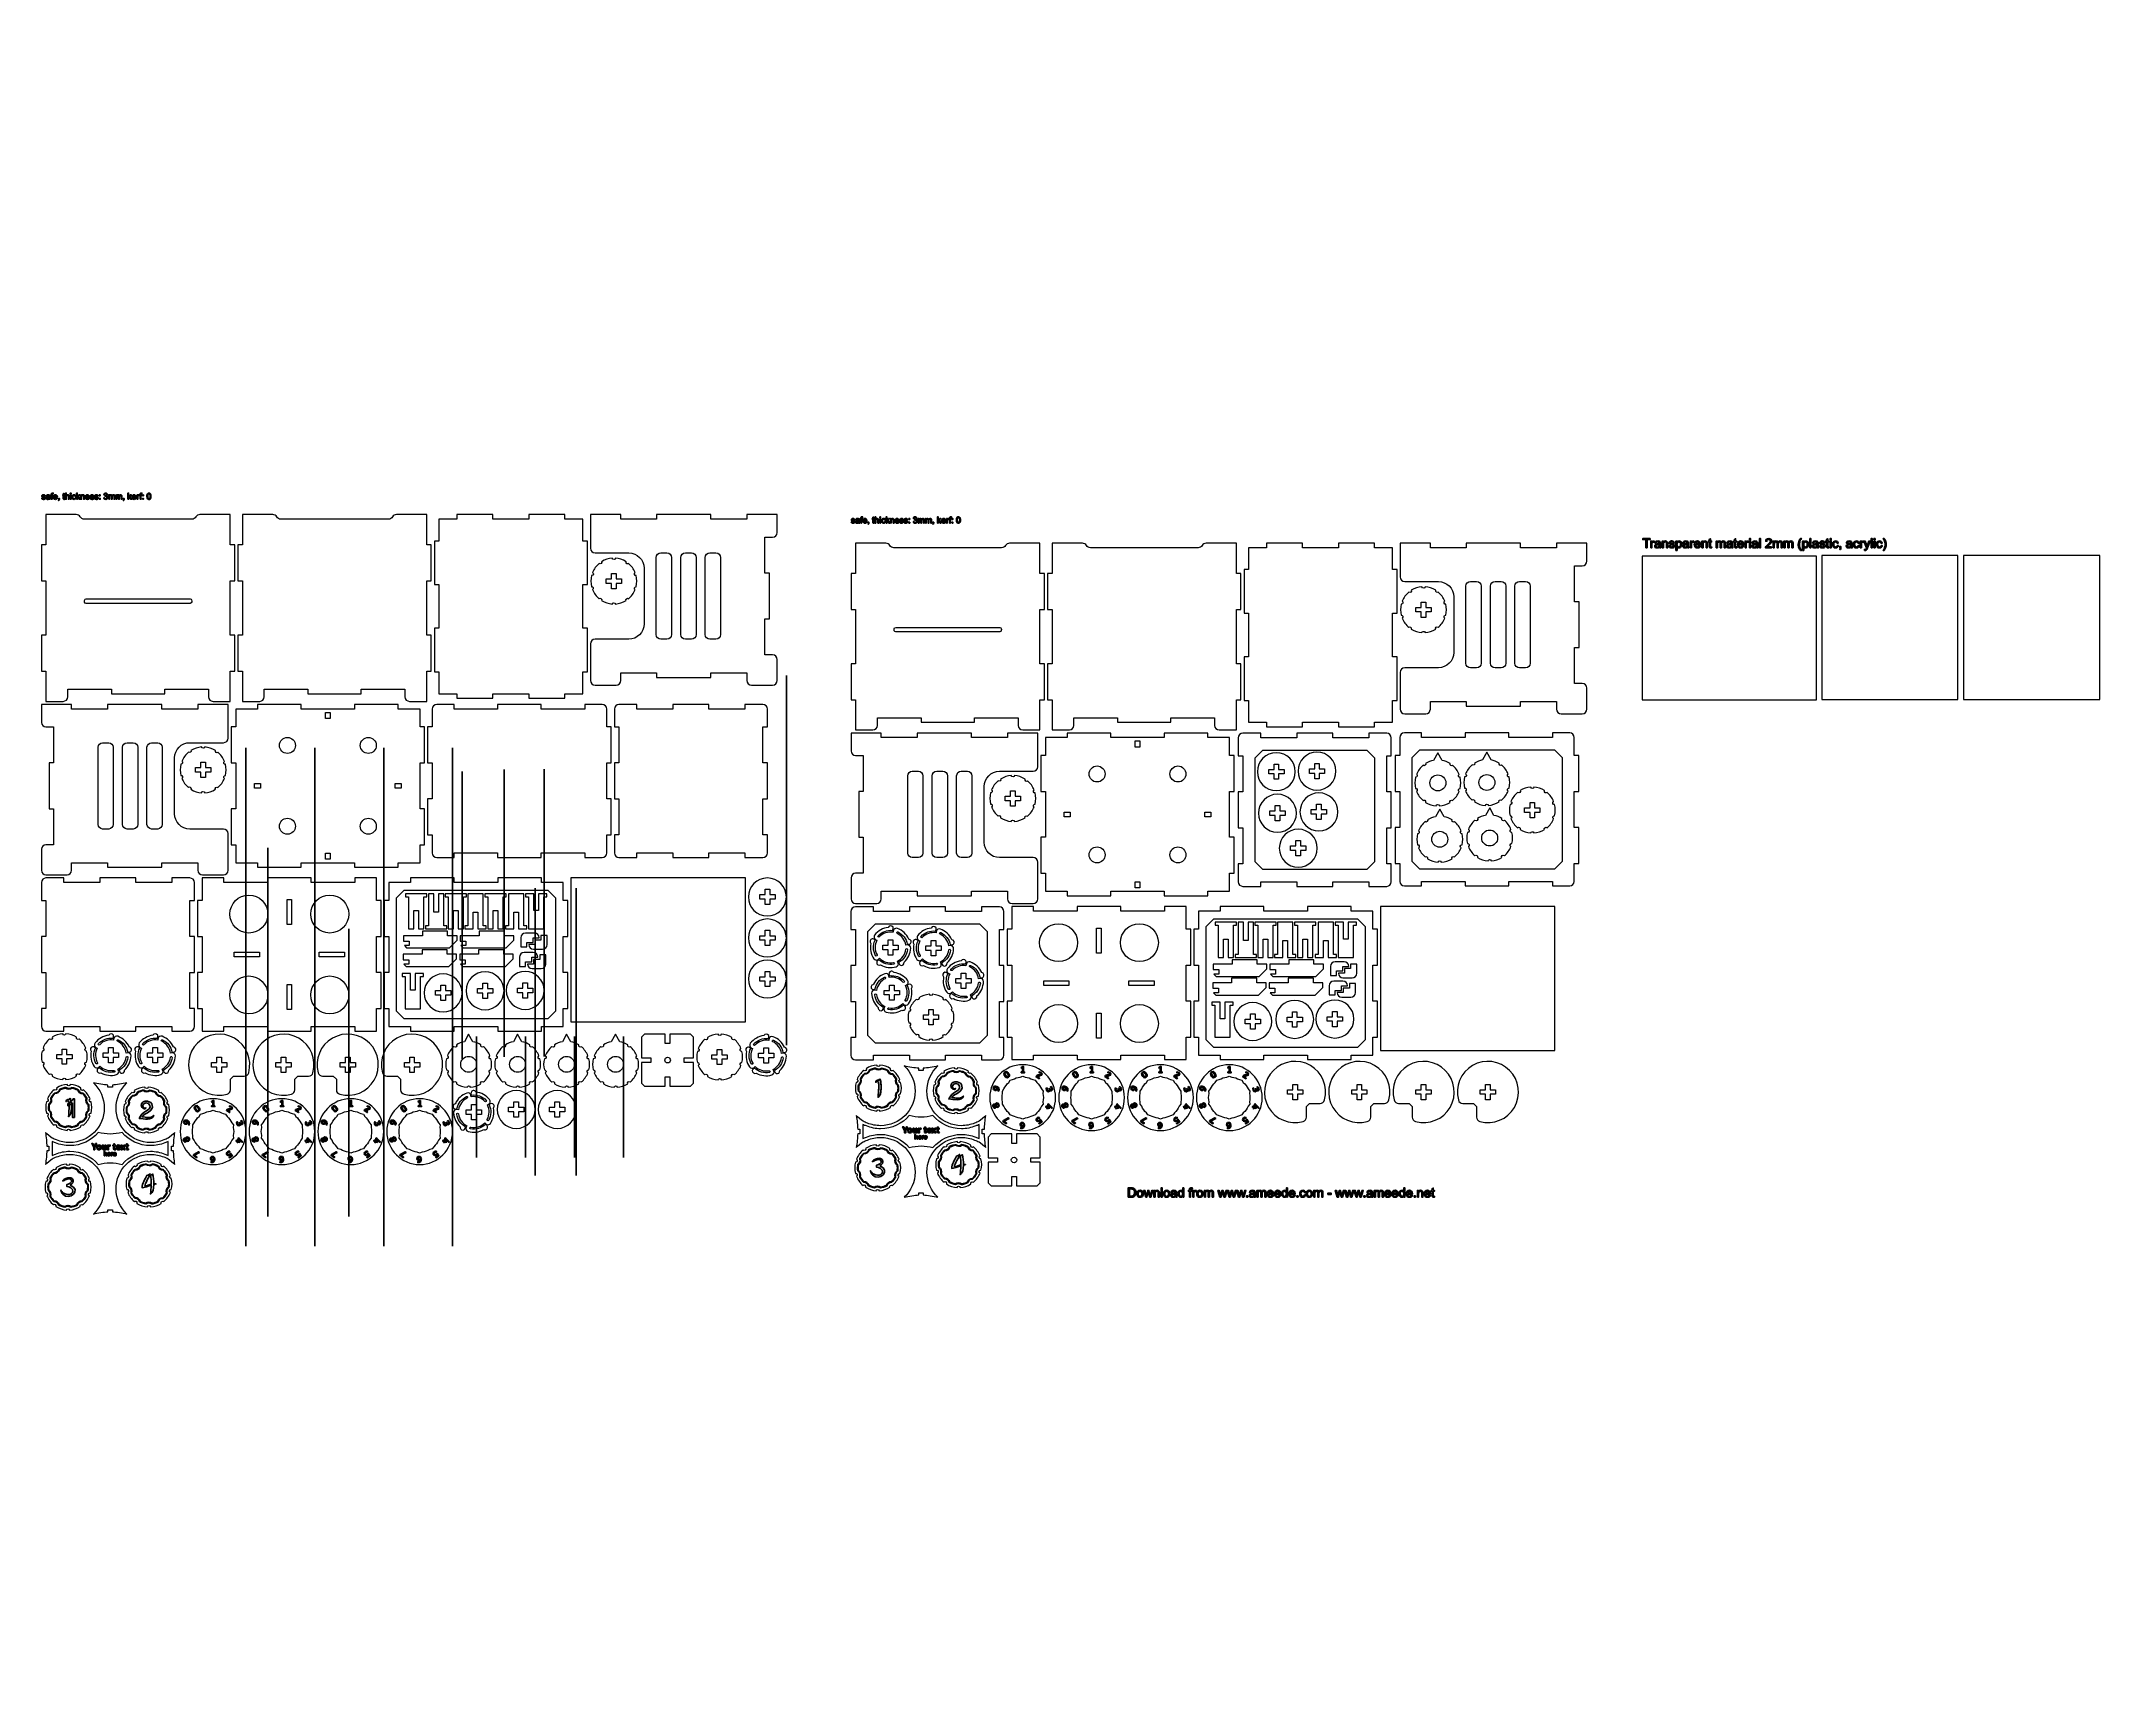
# Model space of a CAD drawing. Header units: millimetres. Extents: x -642 to 704, y -539 to 529.
import ezdxf

# ---------------------------------------------------------------- set-up
doc = ezdxf.new("R2010")
doc.units = ezdxf.units.MM
doc.header["$MEASUREMENT"] = 0
doc.layers.add('Layer 1', color=7, linetype='Continuous')

msp = doc.modelspace()

# ---------------------------------------------------------------- linework, layer by layer
at = {"layer": 'Layer 1', "color": 1, "lineweight": 9}
for points, knots in [([(-507.6747, -183.019), (-507.6748, -194.8931), (-517.3007, -204.5189), (-529.1748, -204.5189), (-529.1748, -204.5189), (-541.0489, -204.5189), (-550.6747, -194.893), (-550.6747, -183.0188), (-550.6747, -183.0188), (-550.6747, -171.1447), (-541.0488, -161.5189), (-529.1747, -161.5189), (-529.1747, -161.5189), (-517.3006, -161.5189), (-507.6747, -171.1448), (-507.6747, -183.0189), (-507.6747, -539.2419), (-507.6687, 529.427), (-507.6747, -183.019)], [0, 0, 0, 0, 0.2, 0.2, 0.2, 0.2, 0.4, 0.4, 0.4, 0.4, 0.6, 0.6, 0.6, 0.6, 1, 1, 1, 1.0001, 1.0001, 1.0001, 1.0001]), ([(-462.6747, -183.019), (-462.6748, -194.8931), (-472.3007, -204.5189), (-484.1748, -204.5189), (-484.1748, -204.5189), (-496.0489, -204.5189), (-505.6747, -194.893), (-505.6747, -183.0188), (-505.6747, -183.0188), (-505.6747, -171.1447), (-496.0488, -161.5189), (-484.1747, -161.5189), (-484.1747, -161.5189), (-472.3006, -161.5189), (-462.6747, -171.1448), (-462.6747, -183.0189), (-462.6747, -539.2419), (-462.6687, 529.427), (-462.6747, -183.019)], [0, 0, 0, 0, 0.2, 0.2, 0.2, 0.2, 0.4, 0.4, 0.4, 0.4, 0.6, 0.6, 0.6, 0.6, 1, 1, 1, 1.0001, 1.0001, 1.0001, 1.0001]), ([(-417.6748, -183.019), (-417.6749, -194.8931), (-427.3008, -204.5189), (-439.1748, -204.5189), (-439.1748, -204.5189), (-451.0489, -204.5189), (-460.6747, -194.893), (-460.6747, -183.0188), (-460.6747, -183.0188), (-460.6747, -171.1447), (-451.0488, -161.5189), (-439.1747, -161.5189), (-439.1747, -161.5189), (-427.3007, -161.5189), (-417.6748, -171.1448), (-417.6748, -183.0189), (-417.6748, -539.2419), (-417.6688, 529.427), (-417.6748, -183.019)], [0, 0, 0, 0, 0.2, 0.2, 0.2, 0.2, 0.4, 0.4, 0.4, 0.4, 0.6, 0.6, 0.6, 0.6, 1, 1, 1, 1.0001, 1.0001, 1.0001, 1.0001]), ([(-372.6748, -183.019), (-372.6749, -194.8931), (-382.3008, -204.5189), (-394.1749, -204.5189), (-394.1749, -204.5189), (-406.049, -204.5189), (-415.6748, -194.893), (-415.6748, -183.0188), (-415.6748, -183.0188), (-415.6748, -171.1447), (-406.0489, -161.5189), (-394.1748, -161.5189), (-394.1748, -161.5189), (-382.3007, -161.5189), (-372.6748, -171.1448), (-372.6748, -183.0189), (-372.6748, -539.2419), (-372.6688, 529.427), (-372.6748, -183.019)], [0, 0, 0, 0, 0.2, 0.2, 0.2, 0.2, 0.4, 0.4, 0.4, 0.4, 0.6, 0.6, 0.6, 0.6, 1, 1, 1, 1.0001, 1.0001, 1.0001, 1.0001]), ([(-154.5525, -29.7084), (-154.5525, -36.5564), (-160.104, -42.1078), (-166.952, -42.1078), (-166.952, -42.1078), (-173.8001, -42.1078), (-179.3515, -36.5563), (-179.3515, -29.7083), (-179.3515, -29.7083), (-179.3515, -22.8602), (-173.8, -17.3088), (-166.952, -17.3088), (-166.952, -17.3088), (-160.1039, -17.3088), (-154.5525, -22.8603), (-154.5525, -29.7083), (-154.5525, -235.1483), (-154.5525, 381.1716), (-154.5525, -29.7084)], [0, 0, 0, 0, 0.2, 0.2, 0.2, 0.2, 0.4, 0.4, 0.4, 0.4, 0.6, 0.6, 0.6, 0.6, 1, 1, 1, 1.0001, 1.0001, 1.0001, 1.0001]), ([(-154.5525, -56.5074), (-154.5525, -63.3554), (-160.104, -68.9068), (-166.952, -68.9068), (-166.952, -68.9068), (-173.8001, -68.9068), (-179.3515, -63.3553), (-179.3515, -56.5073), (-179.3515, -56.5073), (-179.3515, -49.6592), (-173.8, -44.1078), (-166.952, -44.1078), (-166.952, -44.1078), (-160.1039, -44.1078), (-154.5525, -49.6593), (-154.5525, -56.5073), (-154.5525, -261.9473), (-154.5525, 354.3726), (-154.5525, -56.5074)], [0, 0, 0, 0, 0.2, 0.2, 0.2, 0.2, 0.4, 0.4, 0.4, 0.4, 0.6, 0.6, 0.6, 0.6, 1, 1, 1, 1.0001, 1.0001, 1.0001, 1.0001]), ([(-154.5525, -83.3064), (-154.5525, -90.1544), (-160.104, -95.7058), (-166.952, -95.7058), (-166.952, -95.7058), (-173.8001, -95.7058), (-179.3515, -90.1543), (-179.3515, -83.3063), (-179.3515, -83.3063), (-179.3515, -76.4582), (-173.8, -70.9068), (-166.952, -70.9068), (-166.952, -70.9068), (-160.1039, -70.9068), (-154.5525, -76.4583), (-154.5525, -83.3063), (-154.5525, -288.7463), (-154.5525, 327.5736), (-154.5525, -83.3064)], [0, 0, 0, 0, 0.2, 0.2, 0.2, 0.2, 0.4, 0.4, 0.4, 0.4, 0.6, 0.6, 0.6, 0.6, 1, 1, 1, 1.0001, 1.0001, 1.0001, 1.0001]), ([(-366.445, -92.3961), (-366.445, -99.2441), (-371.9965, -104.7955), (-378.8445, -104.7955), (-378.8445, -104.7955), (-385.6926, -104.7955), (-391.244, -99.244), (-391.244, -92.396), (-391.244, -92.396), (-391.244, -85.5479), (-385.6925, -79.9965), (-378.8445, -79.9965), (-378.8445, -79.9965), (-371.9964, -79.9965), (-366.445, -85.548), (-366.445, -92.396), (-366.445, -297.836), (-366.445, 318.4839), (-366.445, -92.3961)], [0, 0, 0, 0, 0.2, 0.2, 0.2, 0.2, 0.4, 0.4, 0.4, 0.4, 0.6, 0.6, 0.6, 0.6, 1, 1, 1, 1.0001, 1.0001, 1.0001, 1.0001]), ([(-339.0416, -91.0128), (-339.0416, -97.8608), (-344.5931, -103.4122), (-351.4411, -103.4122), (-351.4411, -103.4122), (-358.2892, -103.4122), (-363.8406, -97.8607), (-363.8406, -91.0127), (-363.8406, -91.0127), (-363.8406, -84.1646), (-358.2891, -78.6132), (-351.4411, -78.6132), (-351.4411, -78.6132), (-344.593, -78.6132), (-339.0416, -84.1647), (-339.0416, -91.0127), (-339.0416, -296.4527), (-339.0416, 319.8672), (-339.0416, -91.0128)], [0, 0, 0, 0, 0.2, 0.2, 0.2, 0.2, 0.4, 0.4, 0.4, 0.4, 0.6, 0.6, 0.6, 0.6, 1, 1, 1, 1.0001, 1.0001, 1.0001, 1.0001]), ([(-312.795, -90.7828), (-312.795, -97.6308), (-318.3465, -103.1822), (-325.1945, -103.1822), (-325.1945, -103.1822), (-332.0426, -103.1822), (-337.594, -97.6307), (-337.594, -90.7827), (-337.594, -90.7827), (-337.594, -83.9346), (-332.0425, -78.3832), (-325.1945, -78.3832), (-325.1945, -78.3832), (-318.3464, -78.3832), (-312.795, -83.9347), (-312.795, -90.7827), (-312.795, -296.2227), (-312.795, 320.0972), (-312.795, -90.7828)], [0, 0, 0, 0, 0.2, 0.2, 0.2, 0.2, 0.4, 0.4, 0.4, 0.4, 0.6, 0.6, 0.6, 0.6, 1, 1, 1, 1.0001, 1.0001, 1.0001, 1.0001]), ([(-318.6805, -168.5761), (-318.6805, -175.4241), (-324.232, -180.9755), (-331.08, -180.9755), (-331.08, -180.9755), (-337.9281, -180.9755), (-343.4795, -175.424), (-343.4795, -168.576), (-343.4795, -168.576), (-343.4795, -161.7279), (-337.928, -156.1765), (-331.08, -156.1765), (-331.08, -156.1765), (-324.2319, -156.1765), (-318.6805, -161.728), (-318.6805, -168.576), (-318.6805, -374.016), (-318.6805, 242.3039), (-318.6805, -168.5761)], [0, 0, 0, 0, 0.2, 0.2, 0.2, 0.2, 0.4, 0.4, 0.4, 0.4, 0.6, 0.6, 0.6, 0.6, 1, 1, 1, 1.0001, 1.0001, 1.0001, 1.0001]), ([(-291.8815, -168.5761), (-291.8815, -175.4241), (-297.433, -180.9755), (-304.281, -180.9755), (-304.281, -180.9755), (-311.1291, -180.9755), (-316.6805, -175.424), (-316.6805, -168.576), (-316.6805, -168.576), (-316.6805, -161.7279), (-311.129, -156.1765), (-304.281, -156.1765), (-304.281, -156.1765), (-297.4329, -156.1765), (-291.8815, -161.728), (-291.8815, -168.576), (-291.8815, -374.016), (-291.8815, 242.3039), (-291.8815, -168.5761)], [0, 0, 0, 0, 0.2, 0.2, 0.2, 0.2, 0.4, 0.4, 0.4, 0.4, 0.6, 0.6, 0.6, 0.6, 1, 1, 1, 1.0001, 1.0001, 1.0001, 1.0001]), ([(-540.3535, 218.5913), (-539.818, 219.5193), (-538.8269, 220.0911), (-537.7554, 220.0913), (-537.7554, 220.0913), (-537.7554, 220.0913), (-517.9516, 220.0913), (-517.9516, 220.0913), (-517.9516, 220.0913), (-517.9516, 220.0913), (-517.9516, 200.3413), (-517.9516, 200.3413), (-517.9516, 200.3413), (-517.9516, 200.3413), (-514.9516, 200.3413), (-514.9516, 200.3413), (-514.9516, 200.3413), (-514.9516, 200.3413), (-514.9516, 176.8413), (-514.9516, 176.8413), (-514.9516, 176.8413), (-514.9516, 176.8413), (-517.9516, 176.8413), (-517.9516, 176.8413), (-517.9516, 176.8413), (-517.9516, 176.8413), (-517.9516, 141.3413), (-517.9516, 141.3413), (-517.9516, 141.3413), (-517.9516, 141.3413), (-514.9516, 141.3413), (-514.9516, 141.3413), (-514.9516, 141.3413), (-514.9516, 141.3413), (-514.9516, 117.8413), (-514.9516, 117.8413), (-514.9516, 117.8413), (-514.9516, 117.8413), (-517.9516, 117.8413), (-517.9516, 117.8413), (-517.9516, 117.8413), (-517.9516, 117.8413), (-517.9516, 98.0913), (-517.9516, 98.0913), (-517.9516, 98.0913), (-517.9516, 98.0913), (-529.2016, 98.0913), (-529.2016, 98.0913), (-529.2016, 98.0913), (-530.8584, 98.0908), (-532.2011, 99.4346), (-532.2016, 101.0913), (-532.2016, 101.0913), (-532.2016, 101.0913), (-532.2016, 106.0913), (-532.2016, 106.0913), (-532.2016, 106.0913), (-532.2016, 106.0913), (-560.7016, 106.0913), (-560.7016, 106.0913), (-560.7016, 106.0913), (-560.7016, 106.0913), (-560.7016, 103.0913), (-560.7016, 103.0913), (-560.7016, 103.0913), (-560.7016, 103.0913), (-595.6016, 103.0913), (-595.6016, 103.0913), (-595.6016, 103.0913), (-595.6016, 103.0913), (-595.6016, 106.0913), (-595.6016, 106.0913), (-595.6016, 106.0913), (-595.6016, 106.0913), (-624.1016, 106.0913), (-624.1016, 106.0913), (-624.1016, 106.0913), (-624.1016, 106.0913), (-624.1016, 101.0913), (-624.1016, 101.0913), (-624.1016, 101.0913), (-624.1011, 99.4345), (-625.4449, 98.0918), (-627.1016, 98.0913), (-627.1016, 98.0913), (-627.1016, 98.0913), (-638.3516, 98.0913), (-638.3516, 98.0913), (-638.3516, 98.0913), (-638.3516, 98.0913), (-638.3516, 117.8413), (-638.3516, 117.8413), (-638.3516, 117.8413), (-638.3516, 117.8413), (-641.3516, 117.8413), (-641.3516, 117.8413), (-641.3516, 117.8413), (-641.3516, 117.8413), (-641.3516, 141.3413), (-641.3516, 141.3413), (-641.3516, 141.3413), (-641.3516, 141.3413), (-638.3516, 141.3413), (-638.3516, 141.3413), (-638.3516, 141.3413), (-638.3516, 141.3413), (-638.3516, 176.8413), (-638.3516, 176.8413), (-638.3516, 176.8413), (-638.3516, 176.8413), (-641.3516, 176.8413), (-641.3516, 176.8413), (-641.3516, 176.8413), (-641.3516, 176.8413), (-641.3516, 200.3413), (-641.3516, 200.3413), (-641.3516, 200.3413), (-641.3516, 200.3413), (-638.3516, 200.3413), (-638.3516, 200.3413), (-638.3516, 200.3413), (-638.3516, 200.3413), (-638.3516, 220.0913), (-638.3516, 220.0913), (-638.3516, 220.0913), (-638.3516, 220.0913), (-618.5478, 220.0913), (-618.5478, 220.0913), (-618.5478, 220.0913), (-617.4763, 220.0915), (-616.4856, 219.5191), (-615.9497, 218.5913), (-615.9497, 218.5913), (-615.4134, 217.6629), (-614.4238, 217.0911), (-613.3516, 217.0913), (-613.3516, 217.0913), (-613.3516, 217.0913), (-542.9516, 217.0913), (-542.9516, 217.0913), (-542.9516, 217.0913), (-541.8794, 217.0915), (-540.8894, 217.6626), (-540.3535, 218.5913)], [0, 0, 0, 0, 0.027027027, 0.027027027, 0.027027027, 0.027027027, 0.054054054, 0.054054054, 0.054054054, 0.054054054, 0.081081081, 0.081081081, 0.081081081, 0.081081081, 0.108108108, 0.108108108, 0.108108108, 0.108108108, 0.135135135, 0.135135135, 0.135135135, 0.135135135, 0.162162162, 0.162162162, 0.162162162, 0.162162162, 0.189189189, 0.189189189, 0.189189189, 0.189189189, 0.216216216, 0.216216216, 0.216216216, 0.216216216, 0.243243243, 0.243243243, 0.243243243, 0.243243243, 0.27027027, 0.27027027, 0.27027027, 0.27027027, 0.297297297, 0.297297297, 0.297297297, 0.297297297, 0.324324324, 0.324324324, 0.324324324, 0.324324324, 0.351351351, 0.351351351, 0.351351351, 0.351351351, 0.378378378, 0.378378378, 0.378378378, 0.378378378, 0.405405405, 0.405405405, 0.405405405, 0.405405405, 0.432432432, 0.432432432, 0.432432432, 0.432432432, 0.459459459, 0.459459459, 0.459459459, 0.459459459, 0.486486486, 0.486486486, 0.486486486, 0.486486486, 0.513513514, 0.513513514, 0.513513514, 0.513513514, 0.540540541, 0.540540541, 0.540540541, 0.540540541, 0.567567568, 0.567567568, 0.567567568, 0.567567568, 0.594594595, 0.594594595, 0.594594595, 0.594594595, 0.621621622, 0.621621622, 0.621621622, 0.621621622, 0.648648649, 0.648648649, 0.648648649, 0.648648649, 0.675675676, 0.675675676, 0.675675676, 0.675675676, 0.702702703, 0.702702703, 0.702702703, 0.702702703, 0.72972973, 0.72972973, 0.72972973, 0.72972973, 0.756756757, 0.756756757, 0.756756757, 0.756756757, 0.783783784, 0.783783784, 0.783783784, 0.783783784, 0.810810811, 0.810810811, 0.810810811, 0.810810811, 0.837837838, 0.837837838, 0.837837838, 0.837837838, 0.864864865, 0.864864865, 0.864864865, 0.864864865, 0.891891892, 0.891891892, 0.891891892, 0.891891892, 0.918918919, 0.918918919, 0.918918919, 0.918918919, 0.945945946, 0.945945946, 0.945945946, 0.945945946, 1, 1, 1, 1]), ([(-490.1478, 220.0913), (-489.0763, 220.0915), (-488.0856, 219.5191), (-487.5497, 218.5913), (-487.5497, 218.5913), (-487.0134, 217.6629), (-486.0238, 217.0911), (-484.9516, 217.0913), (-484.9516, 217.0913), (-484.9516, 217.0913), (-414.5517, 217.0913), (-414.5517, 217.0913), (-414.5517, 217.0913), (-413.4795, 217.0915), (-412.4895, 217.6626), (-411.9536, 218.5913), (-411.9536, 218.5913), (-411.4181, 219.5193), (-410.427, 220.0911), (-409.3555, 220.0913), (-409.3555, 220.0913), (-409.3555, 220.0913), (-389.5517, 220.0913), (-389.5517, 220.0913), (-389.5517, 220.0913), (-389.5517, 220.0913), (-389.5517, 200.3413), (-389.5517, 200.3413), (-389.5517, 200.3413), (-389.5517, 200.3413), (-386.5517, 200.3413), (-386.5517, 200.3413), (-386.5517, 200.3413), (-386.5517, 200.3413), (-386.5517, 176.8413), (-386.5517, 176.8413), (-386.5517, 176.8413), (-386.5517, 176.8413), (-389.5517, 176.8413), (-389.5517, 176.8413), (-389.5517, 176.8413), (-389.5517, 176.8413), (-389.5517, 141.3413), (-389.5517, 141.3413), (-389.5517, 141.3413), (-389.5517, 141.3413), (-386.5517, 141.3413), (-386.5517, 141.3413), (-386.5517, 141.3413), (-386.5517, 141.3413), (-386.5517, 117.8413), (-386.5517, 117.8413), (-386.5517, 117.8413), (-386.5517, 117.8413), (-389.5517, 117.8413), (-389.5517, 117.8413), (-389.5517, 117.8413), (-389.5517, 117.8413), (-389.5517, 98.0913), (-389.5517, 98.0913), (-389.5517, 98.0913), (-389.5517, 98.0913), (-400.8017, 98.0913), (-400.8017, 98.0913), (-400.8017, 98.0913), (-402.4585, 98.0908), (-403.8012, 99.4346), (-403.8017, 101.0913), (-403.8017, 101.0913), (-403.8017, 101.0913), (-403.8017, 106.0913), (-403.8017, 106.0913), (-403.8017, 106.0913), (-403.8017, 106.0913), (-432.3016, 106.0913), (-432.3016, 106.0913), (-432.3016, 106.0913), (-432.3016, 106.0913), (-432.3016, 103.0913), (-432.3016, 103.0913), (-432.3016, 103.0913), (-432.3016, 103.0913), (-467.2016, 103.0913), (-467.2016, 103.0913), (-467.2016, 103.0913), (-467.2016, 103.0913), (-467.2016, 106.0913), (-467.2016, 106.0913), (-467.2016, 106.0913), (-467.2016, 106.0913), (-495.7016, 106.0913), (-495.7016, 106.0913), (-495.7016, 106.0913), (-495.7016, 106.0913), (-495.7016, 101.0913), (-495.7016, 101.0913), (-495.7016, 101.0913), (-495.7011, 99.4345), (-497.0449, 98.0918), (-498.7016, 98.0913), (-498.7016, 98.0913), (-498.7016, 98.0913), (-509.9516, 98.0913), (-509.9516, 98.0913), (-509.9516, 98.0913), (-509.9516, 98.0913), (-509.9516, 117.8413), (-509.9516, 117.8413), (-509.9516, 117.8413), (-509.9516, 117.8413), (-512.9516, 117.8413), (-512.9516, 117.8413), (-512.9516, 117.8413), (-512.9516, 117.8413), (-512.9516, 141.3413), (-512.9516, 141.3413), (-512.9516, 141.3413), (-512.9516, 141.3413), (-509.9516, 141.3413), (-509.9516, 141.3413), (-509.9516, 141.3413), (-509.9516, 141.3413), (-509.9516, 176.8413), (-509.9516, 176.8413), (-509.9516, 176.8413), (-509.9516, 176.8413), (-512.9516, 176.8413), (-512.9516, 176.8413), (-512.9516, 176.8413), (-512.9516, 176.8413), (-512.9516, 200.3413), (-512.9516, 200.3413), (-512.9516, 200.3413), (-512.9516, 200.3413), (-509.9516, 200.3413), (-509.9516, 200.3413), (-509.9516, 200.3413), (-509.9516, 200.3413), (-509.9516, 220.0913), (-509.9516, 220.0913), (-509.9516, 220.0913), (-509.9516, 220.0913), (-490.1478, 220.0913), (-490.1478, 220.0913)], [0, 0, 0, 0, 0.027027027, 0.027027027, 0.027027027, 0.027027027, 0.054054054, 0.054054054, 0.054054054, 0.054054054, 0.081081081, 0.081081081, 0.081081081, 0.081081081, 0.108108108, 0.108108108, 0.108108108, 0.108108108, 0.135135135, 0.135135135, 0.135135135, 0.135135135, 0.162162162, 0.162162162, 0.162162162, 0.162162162, 0.189189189, 0.189189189, 0.189189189, 0.189189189, 0.216216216, 0.216216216, 0.216216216, 0.216216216, 0.243243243, 0.243243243, 0.243243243, 0.243243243, 0.27027027, 0.27027027, 0.27027027, 0.27027027, 0.297297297, 0.297297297, 0.297297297, 0.297297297, 0.324324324, 0.324324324, 0.324324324, 0.324324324, 0.351351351, 0.351351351, 0.351351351, 0.351351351, 0.378378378, 0.378378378, 0.378378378, 0.378378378, 0.405405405, 0.405405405, 0.405405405, 0.405405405, 0.432432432, 0.432432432, 0.432432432, 0.432432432, 0.459459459, 0.459459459, 0.459459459, 0.459459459, 0.486486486, 0.486486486, 0.486486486, 0.486486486, 0.513513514, 0.513513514, 0.513513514, 0.513513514, 0.540540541, 0.540540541, 0.540540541, 0.540540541, 0.567567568, 0.567567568, 0.567567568, 0.567567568, 0.594594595, 0.594594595, 0.594594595, 0.594594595, 0.621621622, 0.621621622, 0.621621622, 0.621621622, 0.648648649, 0.648648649, 0.648648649, 0.648648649, 0.675675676, 0.675675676, 0.675675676, 0.675675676, 0.702702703, 0.702702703, 0.702702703, 0.702702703, 0.72972973, 0.72972973, 0.72972973, 0.72972973, 0.756756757, 0.756756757, 0.756756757, 0.756756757, 0.783783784, 0.783783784, 0.783783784, 0.783783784, 0.810810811, 0.810810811, 0.810810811, 0.810810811, 0.837837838, 0.837837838, 0.837837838, 0.837837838, 0.864864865, 0.864864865, 0.864864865, 0.864864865, 0.891891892, 0.891891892, 0.891891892, 0.891891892, 0.918918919, 0.918918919, 0.918918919, 0.918918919, 0.945945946, 0.945945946, 0.945945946, 0.945945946, 1, 1, 1, 1]), ([(-299.3017, 217.0914), (-299.3017, 217.0914), (-287.5517, 217.0914), (-287.5517, 217.0914), (-287.5517, 217.0914), (-287.5517, 217.0914), (-287.5517, 202.8414), (-287.5517, 202.8414), (-287.5517, 202.8414), (-287.5517, 202.8414), (-284.5517, 202.8414), (-284.5517, 202.8414), (-284.5517, 202.8414), (-284.5517, 202.8414), (-284.5517, 174.3414), (-284.5517, 174.3414), (-284.5517, 174.3414), (-284.5517, 174.3414), (-287.5517, 174.3414), (-287.5517, 174.3414), (-287.5517, 174.3414), (-287.5517, 174.3414), (-287.5517, 145.8414), (-287.5517, 145.8414), (-287.5517, 145.8414), (-287.5517, 145.8414), (-284.5517, 145.8414), (-284.5517, 145.8414), (-284.5517, 145.8414), (-284.5517, 145.8414), (-284.5517, 117.3414), (-284.5517, 117.3414), (-284.5517, 117.3414), (-284.5517, 117.3414), (-287.5517, 117.3414), (-287.5517, 117.3414), (-287.5517, 117.3414), (-287.5517, 117.3414), (-287.5517, 103.0914), (-287.5517, 103.0914), (-287.5517, 103.0914), (-287.5517, 103.0914), (-299.3017, 103.0914), (-299.3017, 103.0914), (-299.3017, 103.0914), (-299.3017, 103.0914), (-299.3017, 100.0914), (-299.3017, 100.0914), (-299.3017, 100.0914), (-299.3017, 100.0914), (-322.8017, 100.0914), (-322.8017, 100.0914), (-322.8017, 100.0914), (-322.8017, 100.0914), (-322.8017, 103.0914), (-322.8017, 103.0914), (-322.8017, 103.0914), (-322.8017, 103.0914), (-346.3017, 103.0914), (-346.3017, 103.0914), (-346.3017, 103.0914), (-346.3017, 103.0914), (-346.3017, 100.0914), (-346.3017, 100.0914), (-346.3017, 100.0914), (-346.3017, 100.0914), (-369.8017, 100.0914), (-369.8017, 100.0914), (-369.8017, 100.0914), (-369.8017, 100.0914), (-369.8017, 103.0914), (-369.8017, 103.0914), (-369.8017, 103.0914), (-369.8017, 103.0914), (-381.5517, 103.0914), (-381.5517, 103.0914), (-381.5517, 103.0914), (-381.5517, 103.0914), (-381.5517, 117.3414), (-381.5517, 117.3414), (-381.5517, 117.3414), (-381.5517, 117.3414), (-384.5517, 117.3414), (-384.5517, 117.3414), (-384.5517, 117.3414), (-384.5517, 117.3414), (-384.5517, 145.8414), (-384.5517, 145.8414), (-384.5517, 145.8414), (-384.5517, 145.8414), (-381.5517, 145.8414), (-381.5517, 145.8414), (-381.5517, 145.8414), (-381.5517, 145.8414), (-381.5517, 174.3414), (-381.5517, 174.3414), (-381.5517, 174.3414), (-381.5517, 174.3414), (-384.5517, 174.3414), (-384.5517, 174.3414), (-384.5517, 174.3414), (-384.5517, 174.3414), (-384.5517, 202.8414), (-384.5517, 202.8414), (-384.5517, 202.8414), (-384.5517, 202.8414), (-381.5517, 202.8414), (-381.5517, 202.8414), (-381.5517, 202.8414), (-381.5517, 202.8414), (-381.5517, 217.0914), (-381.5517, 217.0914), (-381.5517, 217.0914), (-381.5517, 217.0914), (-369.8017, 217.0914), (-369.8017, 217.0914), (-369.8017, 217.0914), (-369.8017, 217.0914), (-369.8017, 220.0914), (-369.8017, 220.0914), (-369.8017, 220.0914), (-369.8017, 220.0914), (-346.3017, 220.0914), (-346.3017, 220.0914), (-346.3017, 220.0914), (-346.3017, 220.0914), (-346.3017, 217.0914), (-346.3017, 217.0914), (-346.3017, 217.0914), (-346.3017, 217.0914), (-322.8017, 217.0914), (-322.8017, 217.0914), (-322.8017, 217.0914), (-322.8017, 217.0914), (-322.8017, 220.0914), (-322.8017, 220.0914), (-322.8017, 220.0914), (-322.8017, 220.0914), (-299.3017, 220.0914), (-299.3017, 220.0914), (-299.3017, 220.0914), (-299.3017, 220.0914), (-299.3017, 217.0914), (-299.3017, 217.0914)], [0, 0, 0, 0, 0.027027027, 0.027027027, 0.027027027, 0.027027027, 0.054054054, 0.054054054, 0.054054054, 0.054054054, 0.081081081, 0.081081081, 0.081081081, 0.081081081, 0.108108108, 0.108108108, 0.108108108, 0.108108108, 0.135135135, 0.135135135, 0.135135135, 0.135135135, 0.162162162, 0.162162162, 0.162162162, 0.162162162, 0.189189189, 0.189189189, 0.189189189, 0.189189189, 0.216216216, 0.216216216, 0.216216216, 0.216216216, 0.243243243, 0.243243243, 0.243243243, 0.243243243, 0.27027027, 0.27027027, 0.27027027, 0.27027027, 0.297297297, 0.297297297, 0.297297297, 0.297297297, 0.324324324, 0.324324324, 0.324324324, 0.324324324, 0.351351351, 0.351351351, 0.351351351, 0.351351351, 0.378378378, 0.378378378, 0.378378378, 0.378378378, 0.405405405, 0.405405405, 0.405405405, 0.405405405, 0.432432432, 0.432432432, 0.432432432, 0.432432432, 0.459459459, 0.459459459, 0.459459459, 0.459459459, 0.486486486, 0.486486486, 0.486486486, 0.486486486, 0.513513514, 0.513513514, 0.513513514, 0.513513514, 0.540540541, 0.540540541, 0.540540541, 0.540540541, 0.567567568, 0.567567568, 0.567567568, 0.567567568, 0.594594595, 0.594594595, 0.594594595, 0.594594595, 0.621621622, 0.621621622, 0.621621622, 0.621621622, 0.648648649, 0.648648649, 0.648648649, 0.648648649, 0.675675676, 0.675675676, 0.675675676, 0.675675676, 0.702702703, 0.702702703, 0.702702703, 0.702702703, 0.72972973, 0.72972973, 0.72972973, 0.72972973, 0.756756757, 0.756756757, 0.756756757, 0.756756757, 0.783783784, 0.783783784, 0.783783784, 0.783783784, 0.810810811, 0.810810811, 0.810810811, 0.810810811, 0.837837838, 0.837837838, 0.837837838, 0.837837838, 0.864864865, 0.864864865, 0.864864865, 0.864864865, 0.891891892, 0.891891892, 0.891891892, 0.891891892, 0.918918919, 0.918918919, 0.918918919, 0.918918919, 0.945945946, 0.945945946, 0.945945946, 0.945945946, 1, 1, 1, 1]), ([(-279.5516, 195.0914), (-281.2083, 195.0904), (-282.5511, 196.4352), (-282.5516, 198.0914), (-282.5516, 198.0914), (-282.5516, 198.0914), (-282.5516, 220.0914), (-282.5516, 220.0914), (-282.5516, 220.0914), (-282.5516, 220.0914), (-262.8016, 220.0914), (-262.8016, 220.0914), (-262.8016, 220.0914), (-262.8016, 220.0914), (-262.8016, 217.0914), (-262.8016, 217.0914), (-262.8016, 217.0914), (-262.8016, 217.0914), (-239.3016, 217.0914), (-239.3016, 217.0914), (-239.3016, 217.0914), (-239.3016, 217.0914), (-239.3016, 220.0914), (-239.3016, 220.0914), (-239.3016, 220.0914), (-239.3016, 220.0914), (-203.8016, 220.0914), (-203.8016, 220.0914), (-203.8016, 220.0914), (-203.8016, 220.0914), (-203.8016, 217.0914), (-203.8016, 217.0914), (-203.8016, 217.0914), (-203.8016, 217.0914), (-180.3016, 217.0914), (-180.3016, 217.0914), (-180.3016, 217.0914), (-180.3016, 217.0914), (-180.3016, 220.0914), (-180.3016, 220.0914), (-180.3016, 220.0914), (-180.3016, 220.0914), (-160.5516, 220.0914), (-160.5516, 220.0914), (-160.5516, 220.0914), (-160.5516, 220.0914), (-160.5516, 208.3414), (-160.5516, 208.3414), (-160.5516, 208.3414), (-160.5511, 206.6846), (-161.8949, 205.3419), (-163.5516, 205.3414), (-163.5516, 205.3414), (-163.5516, 205.3414), (-168.5516, 205.3414), (-168.5516, 205.3414), (-168.5516, 205.3414), (-168.5516, 205.3414), (-168.5516, 181.8414), (-168.5516, 181.8414), (-168.5516, 181.8414), (-168.5516, 181.8414), (-165.5516, 181.8414), (-165.5516, 181.8414), (-165.5516, 181.8414), (-165.5516, 181.8414), (-165.5516, 151.9414), (-165.5516, 151.9414), (-165.5516, 151.9414), (-165.5516, 151.9414), (-168.5516, 151.9414), (-168.5516, 151.9414), (-168.5516, 151.9414), (-168.5516, 151.9414), (-168.5516, 128.4414), (-168.5516, 128.4414), (-168.5516, 128.4414), (-168.5516, 128.4414), (-163.5516, 128.4414), (-163.5516, 128.4414), (-163.5516, 128.4414), (-161.8948, 128.4419), (-160.5521, 127.0981), (-160.5516, 125.4414), (-160.5516, 125.4414), (-160.5516, 125.4414), (-160.5516, 111.6914), (-160.5516, 111.6914), (-160.5516, 111.6914), (-160.5511, 110.0346), (-161.8949, 108.6919), (-163.5516, 108.6914), (-163.5516, 108.6914), (-163.5516, 108.6914), (-177.3016, 108.6914), (-177.3016, 108.6914), (-177.3016, 108.6914), (-178.9584, 108.6909), (-180.3011, 110.0347), (-180.3016, 111.6914), (-180.3016, 111.6914), (-180.3016, 111.6914), (-180.3016, 116.6914), (-180.3016, 116.6914), (-180.3016, 116.6914), (-180.3016, 116.6914), (-203.8016, 116.6914), (-203.8016, 116.6914), (-203.8016, 116.6914), (-203.8016, 116.6914), (-203.8016, 113.6914), (-203.8016, 113.6914), (-203.8016, 113.6914), (-203.8016, 113.6914), (-239.3016, 113.6914), (-239.3016, 113.6914), (-239.3016, 113.6914), (-239.3016, 113.6914), (-239.3016, 116.6914), (-239.3016, 116.6914), (-239.3016, 116.6914), (-239.3016, 116.6914), (-262.8016, 116.6914), (-262.8016, 116.6914), (-262.8016, 116.6914), (-262.8016, 116.6914), (-262.8016, 111.6914), (-262.8016, 111.6914), (-262.8016, 111.6914), (-262.8011, 110.0346), (-264.1449, 108.6919), (-265.8016, 108.6914), (-265.8016, 108.6914), (-265.8016, 108.6914), (-279.5516, 108.6914), (-279.5516, 108.6914), (-279.5516, 108.6914), (-281.2084, 108.6909), (-282.5511, 110.0347), (-282.5516, 111.6914), (-282.5516, 111.6914), (-282.5516, 111.6914), (-282.5516, 135.6914), (-282.5516, 135.6914), (-282.5516, 135.6914), (-282.5521, 137.3482), (-281.2083, 138.6909), (-279.5516, 138.6914), (-279.5516, 138.6914), (-279.5516, 138.6914), (-257.5516, 138.6914), (-257.5516, 138.6914), (-257.5516, 138.6914), (-252.0372, 138.6932), (-247.5498, 143.1765), (-247.5516, 148.6914), (-247.5516, 148.6914), (-247.5516, 148.6914), (-247.5516, 185.0914), (-247.5516, 185.0914), (-247.5516, 185.0914), (-247.5534, 190.6058), (-252.0367, 195.0932), (-257.5516, 195.0914), (-257.5516, 195.0914), (-257.5516, 195.0914), (-279.5516, 195.0914), (-279.5516, 195.0914)], [0, 0, 0, 0, 0.023255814, 0.023255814, 0.023255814, 0.023255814, 0.046511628, 0.046511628, 0.046511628, 0.046511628, 0.069767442, 0.069767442, 0.069767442, 0.069767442, 0.093023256, 0.093023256, 0.093023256, 0.093023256, 0.11627907, 0.11627907, 0.11627907, 0.11627907, 0.139534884, 0.139534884, 0.139534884, 0.139534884, 0.162790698, 0.162790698, 0.162790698, 0.162790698, 0.186046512, 0.186046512, 0.186046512, 0.186046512, 0.209302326, 0.209302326, 0.209302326, 0.209302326, 0.23255814, 0.23255814, 0.23255814, 0.23255814, 0.255813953, 0.255813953, 0.255813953, 0.255813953, 0.279069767, 0.279069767, 0.279069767, 0.279069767, 0.302325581, 0.302325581, 0.302325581, 0.302325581, 0.325581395, 0.325581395, 0.325581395, 0.325581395, 0.348837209, 0.348837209, 0.348837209, 0.348837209, 0.372093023, 0.372093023, 0.372093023, 0.372093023, 0.395348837, 0.395348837, 0.395348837, 0.395348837, 0.418604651, 0.418604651, 0.418604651, 0.418604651, 0.441860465, 0.441860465, 0.441860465, 0.441860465, 0.465116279, 0.465116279, 0.465116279, 0.465116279, 0.488372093, 0.488372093, 0.488372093, 0.488372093, 0.511627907, 0.511627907, 0.511627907, 0.511627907, 0.534883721, 0.534883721, 0.534883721, 0.534883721, 0.558139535, 0.558139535, 0.558139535, 0.558139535, 0.581395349, 0.581395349, 0.581395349, 0.581395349, 0.604651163, 0.604651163, 0.604651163, 0.604651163, 0.627906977, 0.627906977, 0.627906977, 0.627906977, 0.651162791, 0.651162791, 0.651162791, 0.651162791, 0.674418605, 0.674418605, 0.674418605, 0.674418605, 0.697674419, 0.697674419, 0.697674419, 0.697674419, 0.720930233, 0.720930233, 0.720930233, 0.720930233, 0.744186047, 0.744186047, 0.744186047, 0.744186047, 0.76744186, 0.76744186, 0.76744186, 0.76744186, 0.790697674, 0.790697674, 0.790697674, 0.790697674, 0.813953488, 0.813953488, 0.813953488, 0.813953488, 0.837209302, 0.837209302, 0.837209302, 0.837209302, 0.860465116, 0.860465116, 0.860465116, 0.860465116, 0.88372093, 0.88372093, 0.88372093, 0.88372093, 0.906976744, 0.906976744, 0.906976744, 0.906976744, 0.930232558, 0.930232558, 0.930232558, 0.930232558, 0.953488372, 0.953488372, 0.953488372, 0.953488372, 1, 1, 1, 1]), ([(-257.6661, 188.1842), (-255.7558, 186.5916), (-254.2711, 184.5478), (-253.3466, 182.2389), (-253.3466, 182.2389), (-254.3944, 181.6525), (-253.6464, 179.902), (-252.7289, 180.3378), (-252.7289, 180.3378), (-252.1196, 177.9265), (-252.1198, 175.4003), (-252.7289, 172.989), (-252.7289, 172.989), (-253.9257, 173.1309), (-254.3413, 171.2739), (-253.3466, 171.0879), (-253.3466, 171.0879), (-254.271, 168.779), (-255.756, 166.7354), (-257.6661, 165.1426), (-257.6661, 165.1426), (-258.5477, 165.9578), (-259.9812, 164.7055), (-259.2833, 163.9677), (-259.2833, 163.9677), (-261.3883, 162.643), (-263.7909, 161.8625), (-266.2725, 161.6967), (-266.2725, 161.6967), (-266.5063, 162.8744), (-268.4024, 162.7041), (-268.2713, 161.6967), (-268.2713, 161.6967), (-270.7529, 161.8623), (-273.1554, 162.6432), (-275.2605, 163.9677), (-275.2605, 163.9677), (-274.7575, 165.0578), (-276.3916, 166.0345), (-276.8777, 165.1426), (-276.8777, 165.1426), (-278.788, 166.7352), (-280.2727, 168.779), (-281.1972, 171.0879), (-281.1972, 171.0879), (-280.1494, 171.6743), (-280.8974, 173.4248), (-281.8149, 172.989), (-281.8149, 172.989), (-282.4242, 175.4003), (-282.424, 177.9265), (-281.8149, 180.3378), (-281.8149, 180.3378), (-280.6181, 180.1959), (-280.2025, 182.0529), (-281.1972, 182.2389), (-281.1972, 182.2389), (-280.2728, 184.5478), (-278.7878, 186.5914), (-276.8777, 188.1842), (-276.8777, 188.1842), (-275.9961, 187.369), (-274.5626, 188.6213), (-275.2605, 189.3591), (-275.2605, 189.3591), (-273.1555, 190.6838), (-270.7529, 191.4643), (-268.2713, 191.6301), (-268.2713, 191.6301), (-268.0375, 190.4524), (-266.1414, 190.6227), (-266.2725, 191.6301), (-266.2725, 191.6301), (-263.7909, 191.4645), (-261.3884, 190.6836), (-259.2833, 189.3591), (-259.2833, 189.3591), (-259.7863, 188.269), (-258.1522, 187.2923), (-257.6661, 188.1842)], [0, 0, 0, 0, 0.047619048, 0.047619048, 0.047619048, 0.047619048, 0.095238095, 0.095238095, 0.095238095, 0.095238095, 0.142857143, 0.142857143, 0.142857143, 0.142857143, 0.19047619, 0.19047619, 0.19047619, 0.19047619, 0.238095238, 0.238095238, 0.238095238, 0.238095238, 0.285714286, 0.285714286, 0.285714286, 0.285714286, 0.333333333, 0.333333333, 0.333333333, 0.333333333, 0.380952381, 0.380952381, 0.380952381, 0.380952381, 0.428571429, 0.428571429, 0.428571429, 0.428571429, 0.476190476, 0.476190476, 0.476190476, 0.476190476, 0.523809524, 0.523809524, 0.523809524, 0.523809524, 0.571428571, 0.571428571, 0.571428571, 0.571428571, 0.619047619, 0.619047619, 0.619047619, 0.619047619, 0.666666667, 0.666666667, 0.666666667, 0.666666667, 0.714285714, 0.714285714, 0.714285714, 0.714285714, 0.761904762, 0.761904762, 0.761904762, 0.761904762, 0.80952381, 0.80952381, 0.80952381, 0.80952381, 0.857142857, 0.857142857, 0.857142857, 0.857142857, 0.904761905, 0.904761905, 0.904761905, 0.904761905, 1, 1, 1, 1]), ([(-239.5516, 192.0914), (-239.5516, 192.0914), (-239.5516, 141.6914), (-239.5516, 141.6914), (-239.5516, 141.6914), (-239.5511, 140.0371), (-238.206, 138.6909), (-236.5516, 138.6914), (-236.5516, 138.6914), (-236.5516, 138.6914), (-232.5516, 138.6914), (-232.5516, 138.6914), (-232.5516, 138.6914), (-230.8973, 138.6919), (-229.5511, 140.037), (-229.5516, 141.6914), (-229.5516, 141.6914), (-229.5516, 141.6914), (-229.5516, 192.0914), (-229.5516, 192.0914), (-229.5516, 192.0914), (-229.5521, 193.7457), (-230.8972, 195.0919), (-232.5516, 195.0914), (-232.5516, 195.0914), (-232.5516, 195.0914), (-236.5516, 195.0914), (-236.5516, 195.0914), (-236.5516, 195.0914), (-238.2054, 195.0909), (-239.5526, 193.7457), (-239.5516, 192.0914)], [0, 0, 0, 0, 0.111111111, 0.111111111, 0.111111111, 0.111111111, 0.222222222, 0.222222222, 0.222222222, 0.222222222, 0.333333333, 0.333333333, 0.333333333, 0.333333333, 0.444444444, 0.444444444, 0.444444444, 0.444444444, 0.555555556, 0.555555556, 0.555555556, 0.555555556, 0.666666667, 0.666666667, 0.666666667, 0.666666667, 0.777777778, 0.777777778, 0.777777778, 0.777777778, 1, 1, 1, 1]), ([(-220.5516, 138.6914), (-220.5516, 138.6914), (-216.5516, 138.6914), (-216.5516, 138.6914), (-216.5516, 138.6914), (-214.8973, 138.6919), (-213.5511, 140.037), (-213.5516, 141.6914), (-213.5516, 141.6914), (-213.5516, 141.6914), (-213.5516, 192.0914), (-213.5516, 192.0914), (-213.5516, 192.0914), (-213.5521, 193.7457), (-214.8972, 195.0919), (-216.5516, 195.0914), (-216.5516, 195.0914), (-216.5516, 195.0914), (-220.5516, 195.0914), (-220.5516, 195.0914), (-220.5516, 195.0914), (-222.2059, 195.0909), (-223.5521, 193.7458), (-223.5516, 192.0914), (-223.5516, 192.0914), (-223.5516, 192.0914), (-223.5516, 141.6914), (-223.5516, 141.6914), (-223.5516, 141.6914), (-223.5511, 140.0376), (-222.2059, 138.6904), (-220.5516, 138.6914)], [0, 0, 0, 0, 0.111111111, 0.111111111, 0.111111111, 0.111111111, 0.222222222, 0.222222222, 0.222222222, 0.222222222, 0.333333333, 0.333333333, 0.333333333, 0.333333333, 0.444444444, 0.444444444, 0.444444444, 0.444444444, 0.555555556, 0.555555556, 0.555555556, 0.555555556, 0.666666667, 0.666666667, 0.666666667, 0.666666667, 0.777777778, 0.777777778, 0.777777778, 0.777777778, 1, 1, 1, 1]), ([(-204.5516, 138.6914), (-204.5516, 138.6914), (-200.5516, 138.6914), (-200.5516, 138.6914), (-200.5516, 138.6914), (-198.8973, 138.6919), (-197.5511, 140.037), (-197.5516, 141.6914), (-197.5516, 141.6914), (-197.5516, 141.6914), (-197.5516, 192.0914), (-197.5516, 192.0914), (-197.5516, 192.0914), (-197.5521, 193.7457), (-198.8972, 195.0919), (-200.5516, 195.0914), (-200.5516, 195.0914), (-200.5516, 195.0914), (-204.5516, 195.0914), (-204.5516, 195.0914), (-204.5516, 195.0914), (-206.2059, 195.0909), (-207.5521, 193.7458), (-207.5516, 192.0914), (-207.5516, 192.0914), (-207.5516, 192.0914), (-207.5516, 141.6914), (-207.5516, 141.6914), (-207.5516, 141.6914), (-207.5511, 140.0376), (-206.2059, 138.6904), (-204.5516, 138.6914)], [0, 0, 0, 0, 0.111111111, 0.111111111, 0.111111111, 0.111111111, 0.222222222, 0.222222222, 0.222222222, 0.222222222, 0.333333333, 0.333333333, 0.333333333, 0.333333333, 0.444444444, 0.444444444, 0.444444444, 0.444444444, 0.555555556, 0.555555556, 0.555555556, 0.555555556, 0.666666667, 0.666666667, 0.666666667, 0.666666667, 0.777777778, 0.777777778, 0.777777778, 0.777777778, 1, 1, 1, 1]), ([(-11.2768, 199.9105), (-10.7413, 200.8385), (-9.7502, 201.4103), (-8.6787, 201.4105), (-8.6787, 201.4105), (-8.6787, 201.4105), (11.1251, 201.4105), (11.1251, 201.4105), (11.1251, 201.4105), (11.1251, 201.4105), (11.1251, 181.6605), (11.1251, 181.6605), (11.1251, 181.6605), (11.1251, 181.6605), (14.1251, 181.6605), (14.1251, 181.6605), (14.1251, 181.6605), (14.1251, 181.6605), (14.1251, 158.1605), (14.1251, 158.1605), (14.1251, 158.1605), (14.1251, 158.1605), (11.1251, 158.1605), (11.1251, 158.1605), (11.1251, 158.1605), (11.1251, 158.1605), (11.1251, 122.6605), (11.1251, 122.6605), (11.1251, 122.6605), (11.1251, 122.6605), (14.1251, 122.6605), (14.1251, 122.6605), (14.1251, 122.6605), (14.1251, 122.6605), (14.1251, 99.1605), (14.1251, 99.1605), (14.1251, 99.1605), (14.1251, 99.1605), (11.1251, 99.1605), (11.1251, 99.1605), (11.1251, 99.1605), (11.1251, 99.1605), (11.1251, 79.4105), (11.1251, 79.4105), (11.1251, 79.4105), (11.1251, 79.4105), (-0.1249, 79.4105), (-0.1249, 79.4105), (-0.1249, 79.4105), (-1.7817, 79.41), (-3.1244, 80.7538), (-3.1249, 82.4105), (-3.1249, 82.4105), (-3.1249, 82.4105), (-3.1249, 87.4105), (-3.1249, 87.4105), (-3.1249, 87.4105), (-3.1249, 87.4105), (-31.6249, 87.4105), (-31.6249, 87.4105), (-31.6249, 87.4105), (-31.6249, 87.4105), (-31.6249, 84.4105), (-31.6249, 84.4105), (-31.6249, 84.4105), (-31.6249, 84.4105), (-66.5249, 84.4105), (-66.5249, 84.4105), (-66.5249, 84.4105), (-66.5249, 84.4105), (-66.5249, 87.4105), (-66.5249, 87.4105), (-66.5249, 87.4105), (-66.5249, 87.4105), (-95.0249, 87.4105), (-95.0249, 87.4105), (-95.0249, 87.4105), (-95.0249, 87.4105), (-95.0249, 82.4105), (-95.0249, 82.4105), (-95.0249, 82.4105), (-95.0244, 80.7537), (-96.3682, 79.411), (-98.0249, 79.4105), (-98.0249, 79.4105), (-98.0249, 79.4105), (-109.2749, 79.4105), (-109.2749, 79.4105), (-109.2749, 79.4105), (-109.2749, 79.4105), (-109.2749, 99.1605), (-109.2749, 99.1605), (-109.2749, 99.1605), (-109.2749, 99.1605), (-112.2749, 99.1605), (-112.2749, 99.1605), (-112.2749, 99.1605), (-112.2749, 99.1605), (-112.2749, 122.6605), (-112.2749, 122.6605), (-112.2749, 122.6605), (-112.2749, 122.6605), (-109.2749, 122.6605), (-109.2749, 122.6605), (-109.2749, 122.6605), (-109.2749, 122.6605), (-109.2749, 158.1605), (-109.2749, 158.1605), (-109.2749, 158.1605), (-109.2749, 158.1605), (-112.2749, 158.1605), (-112.2749, 158.1605), (-112.2749, 158.1605), (-112.2749, 158.1605), (-112.2749, 181.6605), (-112.2749, 181.6605), (-112.2749, 181.6605), (-112.2749, 181.6605), (-109.2749, 181.6605), (-109.2749, 181.6605), (-109.2749, 181.6605), (-109.2749, 181.6605), (-109.2749, 201.4105), (-109.2749, 201.4105), (-109.2749, 201.4105), (-109.2749, 201.4105), (-89.4711, 201.4105), (-89.4711, 201.4105), (-89.4711, 201.4105), (-88.3996, 201.4107), (-87.4089, 200.8383), (-86.873, 199.9105), (-86.873, 199.9105), (-86.3367, 198.9821), (-85.3471, 198.4103), (-84.2749, 198.4105), (-84.2749, 198.4105), (-84.2749, 198.4105), (-13.8749, 198.4105), (-13.8749, 198.4105), (-13.8749, 198.4105), (-12.8027, 198.4107), (-11.8127, 198.9818), (-11.2768, 199.9105)], [0, 0, 0, 0, 0.027027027, 0.027027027, 0.027027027, 0.027027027, 0.054054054, 0.054054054, 0.054054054, 0.054054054, 0.081081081, 0.081081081, 0.081081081, 0.081081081, 0.108108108, 0.108108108, 0.108108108, 0.108108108, 0.135135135, 0.135135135, 0.135135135, 0.135135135, 0.162162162, 0.162162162, 0.162162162, 0.162162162, 0.189189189, 0.189189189, 0.189189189, 0.189189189, 0.216216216, 0.216216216, 0.216216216, 0.216216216, 0.243243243, 0.243243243, 0.243243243, 0.243243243, 0.27027027, 0.27027027, 0.27027027, 0.27027027, 0.297297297, 0.297297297, 0.297297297, 0.297297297, 0.324324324, 0.324324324, 0.324324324, 0.324324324, 0.351351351, 0.351351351, 0.351351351, 0.351351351, 0.378378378, 0.378378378, 0.378378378, 0.378378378, 0.405405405, 0.405405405, 0.405405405, 0.405405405, 0.432432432, 0.432432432, 0.432432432, 0.432432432, 0.459459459, 0.459459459, 0.459459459, 0.459459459, 0.486486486, 0.486486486, 0.486486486, 0.486486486, 0.513513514, 0.513513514, 0.513513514, 0.513513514, 0.540540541, 0.540540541, 0.540540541, 0.540540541, 0.567567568, 0.567567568, 0.567567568, 0.567567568, 0.594594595, 0.594594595, 0.594594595, 0.594594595, 0.621621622, 0.621621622, 0.621621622, 0.621621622, 0.648648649, 0.648648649, 0.648648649, 0.648648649, 0.675675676, 0.675675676, 0.675675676, 0.675675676, 0.702702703, 0.702702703, 0.702702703, 0.702702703, 0.72972973, 0.72972973, 0.72972973, 0.72972973, 0.756756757, 0.756756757, 0.756756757, 0.756756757, 0.783783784, 0.783783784, 0.783783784, 0.783783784, 0.810810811, 0.810810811, 0.810810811, 0.810810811, 0.837837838, 0.837837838, 0.837837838, 0.837837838, 0.864864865, 0.864864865, 0.864864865, 0.864864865, 0.891891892, 0.891891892, 0.891891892, 0.891891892, 0.918918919, 0.918918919, 0.918918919, 0.918918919, 0.945945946, 0.945945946, 0.945945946, 0.945945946, 1, 1, 1, 1]), ([(38.9289, 201.4105), (40.0004, 201.4107), (40.9911, 200.8383), (41.527, 199.9105), (41.527, 199.9105), (42.0633, 198.9821), (43.0529, 198.4103), (44.1251, 198.4105), (44.1251, 198.4105), (44.1251, 198.4105), (114.525, 198.4105), (114.525, 198.4105), (114.525, 198.4105), (115.5972, 198.4107), (116.5872, 198.9818), (117.1231, 199.9105), (117.1231, 199.9105), (117.6586, 200.8385), (118.6497, 201.4103), (119.7212, 201.4105), (119.7212, 201.4105), (119.7212, 201.4105), (139.525, 201.4105), (139.525, 201.4105), (139.525, 201.4105), (139.525, 201.4105), (139.525, 181.6605), (139.525, 181.6605), (139.525, 181.6605), (139.525, 181.6605), (142.525, 181.6605), (142.525, 181.6605), (142.525, 181.6605), (142.525, 181.6605), (142.525, 158.1605), (142.525, 158.1605), (142.525, 158.1605), (142.525, 158.1605), (139.525, 158.1605), (139.525, 158.1605), (139.525, 158.1605), (139.525, 158.1605), (139.525, 122.6605), (139.525, 122.6605), (139.525, 122.6605), (139.525, 122.6605), (142.525, 122.6605), (142.525, 122.6605), (142.525, 122.6605), (142.525, 122.6605), (142.525, 99.1605), (142.525, 99.1605), (142.525, 99.1605), (142.525, 99.1605), (139.525, 99.1605), (139.525, 99.1605), (139.525, 99.1605), (139.525, 99.1605), (139.525, 79.4105), (139.525, 79.4105), (139.525, 79.4105), (139.525, 79.4105), (128.275, 79.4105), (128.275, 79.4105), (128.275, 79.4105), (126.6182, 79.41), (125.2755, 80.7538), (125.275, 82.4105), (125.275, 82.4105), (125.275, 82.4105), (125.275, 87.4105), (125.275, 87.4105), (125.275, 87.4105), (125.275, 87.4105), (96.7751, 87.4105), (96.7751, 87.4105), (96.7751, 87.4105), (96.7751, 87.4105), (96.7751, 84.4105), (96.7751, 84.4105), (96.7751, 84.4105), (96.7751, 84.4105), (61.8751, 84.4105), (61.8751, 84.4105), (61.8751, 84.4105), (61.8751, 84.4105), (61.8751, 87.4105), (61.8751, 87.4105), (61.8751, 87.4105), (61.8751, 87.4105), (33.3751, 87.4105), (33.3751, 87.4105), (33.3751, 87.4105), (33.3751, 87.4105), (33.3751, 82.4105), (33.3751, 82.4105), (33.3751, 82.4105), (33.3756, 80.7537), (32.0318, 79.411), (30.3751, 79.4105), (30.3751, 79.4105), (30.3751, 79.4105), (19.1251, 79.4105), (19.1251, 79.4105), (19.1251, 79.4105), (19.1251, 79.4105), (19.1251, 99.1605), (19.1251, 99.1605), (19.1251, 99.1605), (19.1251, 99.1605), (16.1251, 99.1605), (16.1251, 99.1605), (16.1251, 99.1605), (16.1251, 99.1605), (16.1251, 122.6605), (16.1251, 122.6605), (16.1251, 122.6605), (16.1251, 122.6605), (19.1251, 122.6605), (19.1251, 122.6605), (19.1251, 122.6605), (19.1251, 122.6605), (19.1251, 158.1605), (19.1251, 158.1605), (19.1251, 158.1605), (19.1251, 158.1605), (16.1251, 158.1605), (16.1251, 158.1605), (16.1251, 158.1605), (16.1251, 158.1605), (16.1251, 181.6605), (16.1251, 181.6605), (16.1251, 181.6605), (16.1251, 181.6605), (19.1251, 181.6605), (19.1251, 181.6605), (19.1251, 181.6605), (19.1251, 181.6605), (19.1251, 201.4105), (19.1251, 201.4105), (19.1251, 201.4105), (19.1251, 201.4105), (38.9289, 201.4105), (38.9289, 201.4105)], [0, 0, 0, 0, 0.027027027, 0.027027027, 0.027027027, 0.027027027, 0.054054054, 0.054054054, 0.054054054, 0.054054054, 0.081081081, 0.081081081, 0.081081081, 0.081081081, 0.108108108, 0.108108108, 0.108108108, 0.108108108, 0.135135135, 0.135135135, 0.135135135, 0.135135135, 0.162162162, 0.162162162, 0.162162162, 0.162162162, 0.189189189, 0.189189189, 0.189189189, 0.189189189, 0.216216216, 0.216216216, 0.216216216, 0.216216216, 0.243243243, 0.243243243, 0.243243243, 0.243243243, 0.27027027, 0.27027027, 0.27027027, 0.27027027, 0.297297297, 0.297297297, 0.297297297, 0.297297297, 0.324324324, 0.324324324, 0.324324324, 0.324324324, 0.351351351, 0.351351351, 0.351351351, 0.351351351, 0.378378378, 0.378378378, 0.378378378, 0.378378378, 0.405405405, 0.405405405, 0.405405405, 0.405405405, 0.432432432, 0.432432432, 0.432432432, 0.432432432, 0.459459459, 0.459459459, 0.459459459, 0.459459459, 0.486486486, 0.486486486, 0.486486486, 0.486486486, 0.513513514, 0.513513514, 0.513513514, 0.513513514, 0.540540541, 0.540540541, 0.540540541, 0.540540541, 0.567567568, 0.567567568, 0.567567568, 0.567567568, 0.594594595, 0.594594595, 0.594594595, 0.594594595, 0.621621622, 0.621621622, 0.621621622, 0.621621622, 0.648648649, 0.648648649, 0.648648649, 0.648648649, 0.675675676, 0.675675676, 0.675675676, 0.675675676, 0.702702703, 0.702702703, 0.702702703, 0.702702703, 0.72972973, 0.72972973, 0.72972973, 0.72972973, 0.756756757, 0.756756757, 0.756756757, 0.756756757, 0.783783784, 0.783783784, 0.783783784, 0.783783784, 0.810810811, 0.810810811, 0.810810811, 0.810810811, 0.837837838, 0.837837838, 0.837837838, 0.837837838, 0.864864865, 0.864864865, 0.864864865, 0.864864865, 0.891891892, 0.891891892, 0.891891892, 0.891891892, 0.918918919, 0.918918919, 0.918918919, 0.918918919, 0.945945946, 0.945945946, 0.945945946, 0.945945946, 1, 1, 1, 1]), ([(229.775, 198.4106), (229.775, 198.4106), (241.525, 198.4106), (241.525, 198.4106), (241.525, 198.4106), (241.525, 198.4106), (241.525, 184.1606), (241.525, 184.1606), (241.525, 184.1606), (241.525, 184.1606), (244.525, 184.1606), (244.525, 184.1606), (244.525, 184.1606), (244.525, 184.1606), (244.525, 155.6606), (244.525, 155.6606), (244.525, 155.6606), (244.525, 155.6606), (241.525, 155.6606), (241.525, 155.6606), (241.525, 155.6606), (241.525, 155.6606), (241.525, 127.1606), (241.525, 127.1606), (241.525, 127.1606), (241.525, 127.1606), (244.525, 127.1606), (244.525, 127.1606), (244.525, 127.1606), (244.525, 127.1606), (244.525, 98.6606), (244.525, 98.6606), (244.525, 98.6606), (244.525, 98.6606), (241.525, 98.6606), (241.525, 98.6606), (241.525, 98.6606), (241.525, 98.6606), (241.525, 84.4106), (241.525, 84.4106), (241.525, 84.4106), (241.525, 84.4106), (229.775, 84.4106), (229.775, 84.4106), (229.775, 84.4106), (229.775, 84.4106), (229.775, 81.4106), (229.775, 81.4106), (229.775, 81.4106), (229.775, 81.4106), (206.275, 81.4106), (206.275, 81.4106), (206.275, 81.4106), (206.275, 81.4106), (206.275, 84.4106), (206.275, 84.4106), (206.275, 84.4106), (206.275, 84.4106), (182.775, 84.4106), (182.775, 84.4106), (182.775, 84.4106), (182.775, 84.4106), (182.775, 81.4106), (182.775, 81.4106), (182.775, 81.4106), (182.775, 81.4106), (159.275, 81.4106), (159.275, 81.4106), (159.275, 81.4106), (159.275, 81.4106), (159.275, 84.4106), (159.275, 84.4106), (159.275, 84.4106), (159.275, 84.4106), (147.525, 84.4106), (147.525, 84.4106), (147.525, 84.4106), (147.525, 84.4106), (147.525, 98.6606), (147.525, 98.6606), (147.525, 98.6606), (147.525, 98.6606), (144.525, 98.6606), (144.525, 98.6606), (144.525, 98.6606), (144.525, 98.6606), (144.525, 127.1606), (144.525, 127.1606), (144.525, 127.1606), (144.525, 127.1606), (147.525, 127.1606), (147.525, 127.1606), (147.525, 127.1606), (147.525, 127.1606), (147.525, 155.6606), (147.525, 155.6606), (147.525, 155.6606), (147.525, 155.6606), (144.525, 155.6606), (144.525, 155.6606), (144.525, 155.6606), (144.525, 155.6606), (144.525, 184.1606), (144.525, 184.1606), (144.525, 184.1606), (144.525, 184.1606), (147.525, 184.1606), (147.525, 184.1606), (147.525, 184.1606), (147.525, 184.1606), (147.525, 198.4106), (147.525, 198.4106), (147.525, 198.4106), (147.525, 198.4106), (159.275, 198.4106), (159.275, 198.4106), (159.275, 198.4106), (159.275, 198.4106), (159.275, 201.4106), (159.275, 201.4106), (159.275, 201.4106), (159.275, 201.4106), (182.775, 201.4106), (182.775, 201.4106), (182.775, 201.4106), (182.775, 201.4106), (182.775, 198.4106), (182.775, 198.4106), (182.775, 198.4106), (182.775, 198.4106), (206.275, 198.4106), (206.275, 198.4106), (206.275, 198.4106), (206.275, 198.4106), (206.275, 201.4106), (206.275, 201.4106), (206.275, 201.4106), (206.275, 201.4106), (229.775, 201.4106), (229.775, 201.4106), (229.775, 201.4106), (229.775, 201.4106), (229.775, 198.4106), (229.775, 198.4106)], [0, 0, 0, 0, 0.027027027, 0.027027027, 0.027027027, 0.027027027, 0.054054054, 0.054054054, 0.054054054, 0.054054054, 0.081081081, 0.081081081, 0.081081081, 0.081081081, 0.108108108, 0.108108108, 0.108108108, 0.108108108, 0.135135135, 0.135135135, 0.135135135, 0.135135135, 0.162162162, 0.162162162, 0.162162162, 0.162162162, 0.189189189, 0.189189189, 0.189189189, 0.189189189, 0.216216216, 0.216216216, 0.216216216, 0.216216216, 0.243243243, 0.243243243, 0.243243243, 0.243243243, 0.27027027, 0.27027027, 0.27027027, 0.27027027, 0.297297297, 0.297297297, 0.297297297, 0.297297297, 0.324324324, 0.324324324, 0.324324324, 0.324324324, 0.351351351, 0.351351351, 0.351351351, 0.351351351, 0.378378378, 0.378378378, 0.378378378, 0.378378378, 0.405405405, 0.405405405, 0.405405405, 0.405405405, 0.432432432, 0.432432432, 0.432432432, 0.432432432, 0.459459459, 0.459459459, 0.459459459, 0.459459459, 0.486486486, 0.486486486, 0.486486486, 0.486486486, 0.513513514, 0.513513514, 0.513513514, 0.513513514, 0.540540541, 0.540540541, 0.540540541, 0.540540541, 0.567567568, 0.567567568, 0.567567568, 0.567567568, 0.594594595, 0.594594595, 0.594594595, 0.594594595, 0.621621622, 0.621621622, 0.621621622, 0.621621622, 0.648648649, 0.648648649, 0.648648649, 0.648648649, 0.675675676, 0.675675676, 0.675675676, 0.675675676, 0.702702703, 0.702702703, 0.702702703, 0.702702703, 0.72972973, 0.72972973, 0.72972973, 0.72972973, 0.756756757, 0.756756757, 0.756756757, 0.756756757, 0.783783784, 0.783783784, 0.783783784, 0.783783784, 0.810810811, 0.810810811, 0.810810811, 0.810810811, 0.837837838, 0.837837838, 0.837837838, 0.837837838, 0.864864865, 0.864864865, 0.864864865, 0.864864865, 0.891891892, 0.891891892, 0.891891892, 0.891891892, 0.918918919, 0.918918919, 0.918918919, 0.918918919, 0.945945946, 0.945945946, 0.945945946, 0.945945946, 1, 1, 1, 1]), ([(249.5251, 176.4106), (247.8684, 176.4096), (246.5256, 177.7544), (246.5251, 179.4106), (246.5251, 179.4106), (246.5251, 179.4106), (246.5251, 201.4106), (246.5251, 201.4106), (246.5251, 201.4106), (246.5251, 201.4106), (266.2751, 201.4106), (266.2751, 201.4106), (266.2751, 201.4106), (266.2751, 201.4106), (266.2751, 198.4106), (266.2751, 198.4106), (266.2751, 198.4106), (266.2751, 198.4106), (289.7751, 198.4106), (289.7751, 198.4106), (289.7751, 198.4106), (289.7751, 198.4106), (289.7751, 201.4106), (289.7751, 201.4106), (289.7751, 201.4106), (289.7751, 201.4106), (325.2751, 201.4106), (325.2751, 201.4106), (325.2751, 201.4106), (325.2751, 201.4106), (325.2751, 198.4106), (325.2751, 198.4106), (325.2751, 198.4106), (325.2751, 198.4106), (348.7751, 198.4106), (348.7751, 198.4106), (348.7751, 198.4106), (348.7751, 198.4106), (348.7751, 201.4106), (348.7751, 201.4106), (348.7751, 201.4106), (348.7751, 201.4106), (368.5251, 201.4106), (368.5251, 201.4106), (368.5251, 201.4106), (368.5251, 201.4106), (368.5251, 189.6606), (368.5251, 189.6606), (368.5251, 189.6606), (368.5256, 188.0038), (367.1818, 186.6611), (365.5251, 186.6606), (365.5251, 186.6606), (365.5251, 186.6606), (360.5251, 186.6606), (360.5251, 186.6606), (360.5251, 186.6606), (360.5251, 186.6606), (360.5251, 163.1606), (360.5251, 163.1606), (360.5251, 163.1606), (360.5251, 163.1606), (363.5251, 163.1606), (363.5251, 163.1606), (363.5251, 163.1606), (363.5251, 163.1606), (363.5251, 133.2606), (363.5251, 133.2606), (363.5251, 133.2606), (363.5251, 133.2606), (360.5251, 133.2606), (360.5251, 133.2606), (360.5251, 133.2606), (360.5251, 133.2606), (360.5251, 109.7606), (360.5251, 109.7606), (360.5251, 109.7606), (360.5251, 109.7606), (365.5251, 109.7606), (365.5251, 109.7606), (365.5251, 109.7606), (367.1819, 109.7611), (368.5246, 108.4173), (368.5251, 106.7606), (368.5251, 106.7606), (368.5251, 106.7606), (368.5251, 93.0106), (368.5251, 93.0106), (368.5251, 93.0106), (368.5256, 91.3538), (367.1818, 90.0111), (365.5251, 90.0106), (365.5251, 90.0106), (365.5251, 90.0106), (351.7751, 90.0106), (351.7751, 90.0106), (351.7751, 90.0106), (350.1183, 90.0101), (348.7756, 91.3539), (348.7751, 93.0106), (348.7751, 93.0106), (348.7751, 93.0106), (348.7751, 98.0106), (348.7751, 98.0106), (348.7751, 98.0106), (348.7751, 98.0106), (325.2751, 98.0106), (325.2751, 98.0106), (325.2751, 98.0106), (325.2751, 98.0106), (325.2751, 95.0106), (325.2751, 95.0106), (325.2751, 95.0106), (325.2751, 95.0106), (289.7751, 95.0106), (289.7751, 95.0106), (289.7751, 95.0106), (289.7751, 95.0106), (289.7751, 98.0106), (289.7751, 98.0106), (289.7751, 98.0106), (289.7751, 98.0106), (266.2751, 98.0106), (266.2751, 98.0106), (266.2751, 98.0106), (266.2751, 98.0106), (266.2751, 93.0106), (266.2751, 93.0106), (266.2751, 93.0106), (266.2756, 91.3538), (264.9318, 90.0111), (263.2751, 90.0106), (263.2751, 90.0106), (263.2751, 90.0106), (249.5251, 90.0106), (249.5251, 90.0106), (249.5251, 90.0106), (247.8683, 90.0101), (246.5256, 91.3539), (246.5251, 93.0106), (246.5251, 93.0106), (246.5251, 93.0106), (246.5251, 117.0106), (246.5251, 117.0106), (246.5251, 117.0106), (246.5246, 118.6674), (247.8684, 120.0101), (249.5251, 120.0106), (249.5251, 120.0106), (249.5251, 120.0106), (271.5251, 120.0106), (271.5251, 120.0106), (271.5251, 120.0106), (277.0395, 120.0124), (281.5269, 124.4957), (281.5251, 130.0106), (281.5251, 130.0106), (281.5251, 130.0106), (281.5251, 166.4106), (281.5251, 166.4106), (281.5251, 166.4106), (281.5233, 171.925), (277.04, 176.4124), (271.5251, 176.4106), (271.5251, 176.4106), (271.5251, 176.4106), (249.5251, 176.4106), (249.5251, 176.4106)], [0, 0, 0, 0, 0.023255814, 0.023255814, 0.023255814, 0.023255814, 0.046511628, 0.046511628, 0.046511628, 0.046511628, 0.069767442, 0.069767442, 0.069767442, 0.069767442, 0.093023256, 0.093023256, 0.093023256, 0.093023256, 0.11627907, 0.11627907, 0.11627907, 0.11627907, 0.139534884, 0.139534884, 0.139534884, 0.139534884, 0.162790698, 0.162790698, 0.162790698, 0.162790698, 0.186046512, 0.186046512, 0.186046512, 0.186046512, 0.209302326, 0.209302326, 0.209302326, 0.209302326, 0.23255814, 0.23255814, 0.23255814, 0.23255814, 0.255813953, 0.255813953, 0.255813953, 0.255813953, 0.279069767, 0.279069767, 0.279069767, 0.279069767, 0.302325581, 0.302325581, 0.302325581, 0.302325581, 0.325581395, 0.325581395, 0.325581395, 0.325581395, 0.348837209, 0.348837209, 0.348837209, 0.348837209, 0.372093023, 0.372093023, 0.372093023, 0.372093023, 0.395348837, 0.395348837, 0.395348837, 0.395348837, 0.418604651, 0.418604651, 0.418604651, 0.418604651, 0.441860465, 0.441860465, 0.441860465, 0.441860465, 0.465116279, 0.465116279, 0.465116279, 0.465116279, 0.488372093, 0.488372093, 0.488372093, 0.488372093, 0.511627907, 0.511627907, 0.511627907, 0.511627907, 0.534883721, 0.534883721, 0.534883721, 0.534883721, 0.558139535, 0.558139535, 0.558139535, 0.558139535, 0.581395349, 0.581395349, 0.581395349, 0.581395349, 0.604651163, 0.604651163, 0.604651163, 0.604651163, 0.627906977, 0.627906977, 0.627906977, 0.627906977, 0.651162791, 0.651162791, 0.651162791, 0.651162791, 0.674418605, 0.674418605, 0.674418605, 0.674418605, 0.697674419, 0.697674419, 0.697674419, 0.697674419, 0.720930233, 0.720930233, 0.720930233, 0.720930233, 0.744186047, 0.744186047, 0.744186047, 0.744186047, 0.76744186, 0.76744186, 0.76744186, 0.76744186, 0.790697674, 0.790697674, 0.790697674, 0.790697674, 0.813953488, 0.813953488, 0.813953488, 0.813953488, 0.837209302, 0.837209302, 0.837209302, 0.837209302, 0.860465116, 0.860465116, 0.860465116, 0.860465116, 0.88372093, 0.88372093, 0.88372093, 0.88372093, 0.906976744, 0.906976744, 0.906976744, 0.906976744, 0.930232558, 0.930232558, 0.930232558, 0.930232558, 0.953488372, 0.953488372, 0.953488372, 0.953488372, 1, 1, 1, 1]), ([(404.6126, 99.0176), (404.6126, 99.0176), (404.6126, 193.0176), (404.6126, 193.0176), (404.6126, 193.0176), (404.6126, 193.0176), (518.6125, 193.0176), (518.6125, 193.0176), (518.6125, 193.0176), (518.6125, 193.0176), (518.6125, 99.0176), (518.6125, 99.0176), (518.6125, 99.0176), (518.6125, 99.0176), (404.6126, 99.0176), (404.6126, 99.0176)], [0, 0, 0, 0, 0.2, 0.2, 0.2, 0.2, 0.4, 0.4, 0.4, 0.4, 0.6, 0.6, 0.6, 0.6, 1, 1, 1, 1]), ([(522.0488, 99.3669), (522.0488, 99.3669), (522.0488, 193.3669), (522.0488, 193.3669), (522.0488, 193.3669), (522.0488, 193.3669), (611.0488, 193.3669), (611.0488, 193.3669), (611.0488, 193.3669), (611.0488, 193.3669), (611.0488, 99.3669), (611.0488, 99.3669), (611.0488, 99.3669), (611.0488, 99.3669), (522.0488, 99.3669), (522.0488, 99.3669)], [0, 0, 0, 0, 0.2, 0.2, 0.2, 0.2, 0.4, 0.4, 0.4, 0.4, 0.6, 0.6, 0.6, 0.6, 1, 1, 1, 1]), ([(614.7589, 99.3669), (614.7589, 99.3669), (614.7589, 193.3669), (614.7589, 193.3669), (614.7589, 193.3669), (614.7589, 193.3669), (703.7589, 193.3669), (703.7589, 193.3669), (703.7589, 193.3669), (703.7589, 193.3669), (703.7589, 99.3669), (703.7589, 99.3669), (703.7589, 99.3669), (703.7589, 99.3669), (614.7589, 99.3669), (614.7589, 99.3669)], [0, 0, 0, 0, 0.2, 0.2, 0.2, 0.2, 0.4, 0.4, 0.4, 0.4, 0.6, 0.6, 0.6, 0.6, 1, 1, 1, 1]), ([(-262.2719, 178.1634), (-262.2719, 178.1634), (-265.7719, 178.1634), (-265.7719, 178.1634), (-265.7719, 178.1634), (-265.7719, 178.1634), (-265.7719, 181.6634), (-265.7719, 181.6634), (-265.7719, 181.6634), (-265.7719, 181.6634), (-268.7719, 181.6634), (-268.7719, 181.6634), (-268.7719, 181.6634), (-268.7719, 181.6634), (-268.7719, 178.1634), (-268.7719, 178.1634), (-268.7719, 178.1634), (-268.7719, 178.1634), (-272.2719, 178.1634), (-272.2719, 178.1634), (-272.2719, 178.1634), (-272.2719, 178.1634), (-272.2719, 175.1634), (-272.2719, 175.1634), (-272.2719, 175.1634), (-272.2719, 175.1634), (-268.7719, 175.1634), (-268.7719, 175.1634), (-268.7719, 175.1634), (-268.7719, 175.1634), (-268.7719, 171.6634), (-268.7719, 171.6634), (-268.7719, 171.6634), (-268.7719, 171.6634), (-265.7719, 171.6634), (-265.7719, 171.6634), (-265.7719, 171.6634), (-265.7719, 171.6634), (-265.7719, 175.1634), (-265.7719, 175.1634), (-265.7719, 175.1634), (-265.7719, 175.1634), (-262.2719, 175.1634), (-262.2719, 175.1634), (-262.2719, 175.1634), (-262.2719, 175.1634), (-262.2719, 178.1634), (-262.2719, 178.1634)], [0, 0, 0, 0, 0.076923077, 0.076923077, 0.076923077, 0.076923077, 0.153846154, 0.153846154, 0.153846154, 0.153846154, 0.230769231, 0.230769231, 0.230769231, 0.230769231, 0.307692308, 0.307692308, 0.307692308, 0.307692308, 0.384615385, 0.384615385, 0.384615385, 0.384615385, 0.461538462, 0.461538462, 0.461538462, 0.461538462, 0.538461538, 0.538461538, 0.538461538, 0.538461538, 0.615384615, 0.615384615, 0.615384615, 0.615384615, 0.692307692, 0.692307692, 0.692307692, 0.692307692, 0.769230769, 0.769230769, 0.769230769, 0.769230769, 0.846153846, 0.846153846, 0.846153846, 0.846153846, 1, 1, 1, 1]), ([(289.5251, 173.4106), (289.5251, 173.4106), (289.5251, 123.0106), (289.5251, 123.0106), (289.5251, 123.0106), (289.5256, 121.3563), (290.8707, 120.0101), (292.5251, 120.0106), (292.5251, 120.0106), (292.5251, 120.0106), (296.5251, 120.0106), (296.5251, 120.0106), (296.5251, 120.0106), (298.1794, 120.0111), (299.5256, 121.3562), (299.5251, 123.0106), (299.5251, 123.0106), (299.5251, 123.0106), (299.5251, 173.4106), (299.5251, 173.4106), (299.5251, 173.4106), (299.5246, 175.0649), (298.1795, 176.4111), (296.5251, 176.4106), (296.5251, 176.4106), (296.5251, 176.4106), (292.5251, 176.4106), (292.5251, 176.4106), (292.5251, 176.4106), (290.8713, 176.4101), (289.5241, 175.0649), (289.5251, 173.4106)], [0, 0, 0, 0, 0.111111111, 0.111111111, 0.111111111, 0.111111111, 0.222222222, 0.222222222, 0.222222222, 0.222222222, 0.333333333, 0.333333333, 0.333333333, 0.333333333, 0.444444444, 0.444444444, 0.444444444, 0.444444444, 0.555555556, 0.555555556, 0.555555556, 0.555555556, 0.666666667, 0.666666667, 0.666666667, 0.666666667, 0.777777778, 0.777777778, 0.777777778, 0.777777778, 1, 1, 1, 1]), ([(308.5251, 120.0106), (308.5251, 120.0106), (312.5251, 120.0106), (312.5251, 120.0106), (312.5251, 120.0106), (314.1794, 120.0111), (315.5256, 121.3562), (315.5251, 123.0106), (315.5251, 123.0106), (315.5251, 123.0106), (315.5251, 173.4106), (315.5251, 173.4106), (315.5251, 173.4106), (315.5246, 175.0649), (314.1795, 176.4111), (312.5251, 176.4106), (312.5251, 176.4106), (312.5251, 176.4106), (308.5251, 176.4106), (308.5251, 176.4106), (308.5251, 176.4106), (306.8708, 176.4101), (305.5246, 175.065), (305.5251, 173.4106), (305.5251, 173.4106), (305.5251, 173.4106), (305.5251, 123.0106), (305.5251, 123.0106), (305.5251, 123.0106), (305.5256, 121.3568), (306.8708, 120.0096), (308.5251, 120.0106)], [0, 0, 0, 0, 0.111111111, 0.111111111, 0.111111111, 0.111111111, 0.222222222, 0.222222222, 0.222222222, 0.222222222, 0.333333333, 0.333333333, 0.333333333, 0.333333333, 0.444444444, 0.444444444, 0.444444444, 0.444444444, 0.555555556, 0.555555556, 0.555555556, 0.555555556, 0.666666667, 0.666666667, 0.666666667, 0.666666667, 0.777777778, 0.777777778, 0.777777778, 0.777777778, 1, 1, 1, 1]), ([(324.5251, 120.0106), (324.5251, 120.0106), (328.5251, 120.0106), (328.5251, 120.0106), (328.5251, 120.0106), (330.1794, 120.0111), (331.5256, 121.3562), (331.5251, 123.0106), (331.5251, 123.0106), (331.5251, 123.0106), (331.5251, 173.4106), (331.5251, 173.4106), (331.5251, 173.4106), (331.5246, 175.0649), (330.1795, 176.4111), (328.5251, 176.4106), (328.5251, 176.4106), (328.5251, 176.4106), (324.5251, 176.4106), (324.5251, 176.4106), (324.5251, 176.4106), (322.8708, 176.4101), (321.5246, 175.065), (321.5251, 173.4106), (321.5251, 173.4106), (321.5251, 173.4106), (321.5251, 123.0106), (321.5251, 123.0106), (321.5251, 123.0106), (321.5256, 121.3568), (322.8708, 120.0096), (324.5251, 120.0106)], [0, 0, 0, 0, 0.111111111, 0.111111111, 0.111111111, 0.111111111, 0.222222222, 0.222222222, 0.222222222, 0.222222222, 0.333333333, 0.333333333, 0.333333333, 0.333333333, 0.444444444, 0.444444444, 0.444444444, 0.444444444, 0.555555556, 0.555555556, 0.555555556, 0.555555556, 0.666666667, 0.666666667, 0.666666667, 0.666666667, 0.777777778, 0.777777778, 0.777777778, 0.777777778, 1, 1, 1, 1]), ([(-544.1516, 165.0913), (-544.1516, 165.0913), (-612.1516, 165.0913), (-612.1516, 165.0913), (-612.1516, 165.0913), (-612.7031, 165.0911), (-613.1518, 164.6428), (-613.1516, 164.0913), (-613.1516, 164.0913), (-613.1514, 163.4846), (-613.342, 162.0909), (-612.1516, 162.0913), (-612.1516, 162.0913), (-612.1516, 162.0913), (-544.1516, 162.0913), (-544.1516, 162.0913), (-544.1516, 162.0913), (-543.6001, 162.0915), (-543.1514, 162.5398), (-543.1516, 163.0913), (-543.1516, 163.0913), (-543.1518, 163.6971), (-542.9612, 165.0922), (-544.1516, 165.0913)], [0, 0, 0, 0, 0.142857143, 0.142857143, 0.142857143, 0.142857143, 0.285714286, 0.285714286, 0.285714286, 0.285714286, 0.428571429, 0.428571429, 0.428571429, 0.428571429, 0.571428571, 0.571428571, 0.571428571, 0.571428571, 0.714285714, 0.714285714, 0.714285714, 0.714285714, 1, 1, 1, 1]), ([(-493.38, -40.8807), (-493.38, -34.0327), (-498.9314, -28.4812), (-505.7795, -28.4812), (-505.7795, -28.4812), (-512.6275, -28.4812), (-518.179, -34.0326), (-518.179, -40.8807), (-518.179, -40.8807), (-518.179, -47.7287), (-512.6276, -53.2802), (-505.7795, -53.2802), (-505.7795, -53.2802), (-498.9315, -53.2802), (-493.38, -47.7288), (-493.38, -40.8808), (-493.38, 164.5592), (-493.38, -451.7607), (-493.38, -40.8807)], [0, 0, 0, 0, 0.2, 0.2, 0.2, 0.2, 0.4, 0.4, 0.4, 0.4, 0.6, 0.6, 0.6, 0.6, 1, 1, 1, 1.0001, 1.0001, 1.0001, 1.0001]), ([(271.4106, 169.5034), (273.3209, 167.9108), (274.8056, 165.867), (275.7301, 163.5581), (275.7301, 163.5581), (274.6823, 162.9717), (275.4303, 161.2212), (276.3478, 161.657), (276.3478, 161.657), (276.9571, 159.2457), (276.9569, 156.7195), (276.3478, 154.3082), (276.3478, 154.3082), (275.151, 154.4501), (274.7354, 152.5931), (275.7301, 152.4071), (275.7301, 152.4071), (274.8057, 150.0982), (273.3207, 148.0546), (271.4106, 146.4618), (271.4106, 146.4618), (270.529, 147.277), (269.0955, 146.0247), (269.7934, 145.2869), (269.7934, 145.2869), (267.6884, 143.9622), (265.2858, 143.1817), (262.8042, 143.0159), (262.8042, 143.0159), (262.5704, 144.1936), (260.6743, 144.0233), (260.8054, 143.0159), (260.8054, 143.0159), (258.3238, 143.1815), (255.9213, 143.9624), (253.8162, 145.2869), (253.8162, 145.2869), (254.3192, 146.377), (252.6851, 147.3537), (252.199, 146.4618), (252.199, 146.4618), (250.2887, 148.0544), (248.804, 150.0982), (247.8795, 152.4071), (247.8795, 152.4071), (248.9273, 152.9935), (248.1793, 154.744), (247.2618, 154.3082), (247.2618, 154.3082), (246.6525, 156.7195), (246.6527, 159.2457), (247.2618, 161.657), (247.2618, 161.657), (248.4586, 161.5151), (248.8742, 163.3721), (247.8795, 163.5581), (247.8795, 163.5581), (248.8039, 165.867), (250.2889, 167.9106), (252.199, 169.5034), (252.199, 169.5034), (253.0806, 168.6882), (254.5141, 169.9405), (253.8162, 170.6783), (253.8162, 170.6783), (255.9212, 172.003), (258.3238, 172.7835), (260.8054, 172.9493), (260.8054, 172.9493), (261.0392, 171.7716), (262.9353, 171.9419), (262.8042, 172.9493), (262.8042, 172.9493), (265.2858, 172.7837), (267.6883, 172.0028), (269.7934, 170.6783), (269.7934, 170.6783), (269.2904, 169.5882), (270.9245, 168.6115), (271.4106, 169.5034)], [0, 0, 0, 0, 0.047619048, 0.047619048, 0.047619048, 0.047619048, 0.095238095, 0.095238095, 0.095238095, 0.095238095, 0.142857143, 0.142857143, 0.142857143, 0.142857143, 0.19047619, 0.19047619, 0.19047619, 0.19047619, 0.238095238, 0.238095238, 0.238095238, 0.238095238, 0.285714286, 0.285714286, 0.285714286, 0.285714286, 0.333333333, 0.333333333, 0.333333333, 0.333333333, 0.380952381, 0.380952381, 0.380952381, 0.380952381, 0.428571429, 0.428571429, 0.428571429, 0.428571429, 0.476190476, 0.476190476, 0.476190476, 0.476190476, 0.523809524, 0.523809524, 0.523809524, 0.523809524, 0.571428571, 0.571428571, 0.571428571, 0.571428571, 0.619047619, 0.619047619, 0.619047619, 0.619047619, 0.666666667, 0.666666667, 0.666666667, 0.666666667, 0.714285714, 0.714285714, 0.714285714, 0.714285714, 0.761904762, 0.761904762, 0.761904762, 0.761904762, 0.80952381, 0.80952381, 0.80952381, 0.80952381, 0.857142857, 0.857142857, 0.857142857, 0.857142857, 0.904761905, 0.904761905, 0.904761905, 0.904761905, 1, 1, 1, 1]), ([(266.8048, 159.4826), (266.8048, 159.4826), (263.3048, 159.4826), (263.3048, 159.4826), (263.3048, 159.4826), (263.3048, 159.4826), (263.3048, 162.9826), (263.3048, 162.9826), (263.3048, 162.9826), (263.3048, 162.9826), (260.3048, 162.9826), (260.3048, 162.9826), (260.3048, 162.9826), (260.3048, 162.9826), (260.3048, 159.4826), (260.3048, 159.4826), (260.3048, 159.4826), (260.3048, 159.4826), (256.8048, 159.4826), (256.8048, 159.4826), (256.8048, 159.4826), (256.8048, 159.4826), (256.8048, 156.4826), (256.8048, 156.4826), (256.8048, 156.4826), (256.8048, 156.4826), (260.3048, 156.4826), (260.3048, 156.4826), (260.3048, 156.4826), (260.3048, 156.4826), (260.3048, 152.9826), (260.3048, 152.9826), (260.3048, 152.9826), (260.3048, 152.9826), (263.3048, 152.9826), (263.3048, 152.9826), (263.3048, 152.9826), (263.3048, 152.9826), (263.3048, 156.4826), (263.3048, 156.4826), (263.3048, 156.4826), (263.3048, 156.4826), (266.8048, 156.4826), (266.8048, 156.4826), (266.8048, 156.4826), (266.8048, 156.4826), (266.8048, 159.4826), (266.8048, 159.4826)], [0, 0, 0, 0, 0.076923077, 0.076923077, 0.076923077, 0.076923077, 0.153846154, 0.153846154, 0.153846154, 0.153846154, 0.230769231, 0.230769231, 0.230769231, 0.230769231, 0.307692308, 0.307692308, 0.307692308, 0.307692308, 0.384615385, 0.384615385, 0.384615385, 0.384615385, 0.461538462, 0.461538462, 0.461538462, 0.461538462, 0.538461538, 0.538461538, 0.538461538, 0.538461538, 0.615384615, 0.615384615, 0.615384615, 0.615384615, 0.692307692, 0.692307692, 0.692307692, 0.692307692, 0.769230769, 0.769230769, 0.769230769, 0.769230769, 0.846153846, 0.846153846, 0.846153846, 0.846153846, 1, 1, 1, 1]), ([(-15.0749, 146.4105), (-15.0749, 146.4105), (-83.0749, 146.4105), (-83.0749, 146.4105), (-83.0749, 146.4105), (-83.6264, 146.4103), (-84.0751, 145.962), (-84.0749, 145.4105), (-84.0749, 145.4105), (-84.0747, 144.8038), (-84.2653, 143.4101), (-83.0749, 143.4105), (-83.0749, 143.4105), (-83.0749, 143.4105), (-15.0749, 143.4105), (-15.0749, 143.4105), (-15.0749, 143.4105), (-14.5234, 143.4107), (-14.0747, 143.859), (-14.0749, 144.4105), (-14.0749, 144.4105), (-14.0751, 145.0163), (-13.8845, 146.4114), (-15.0749, 146.4105)], [0, 0, 0, 0, 0.142857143, 0.142857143, 0.142857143, 0.142857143, 0.285714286, 0.285714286, 0.285714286, 0.285714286, 0.428571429, 0.428571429, 0.428571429, 0.428571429, 0.571428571, 0.571428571, 0.571428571, 0.571428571, 0.714285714, 0.714285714, 0.714285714, 0.714285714, 1, 1, 1, 1]), ([(-493.38, -93.7369), (-493.38, -86.8888), (-498.9314, -81.3374), (-505.7795, -81.3374), (-505.7795, -81.3374), (-512.6275, -81.3374), (-518.179, -86.8888), (-518.179, -93.7369), (-518.179, -93.7369), (-518.179, -100.5849), (-512.6276, -106.1364), (-505.7795, -106.1364), (-505.7795, -106.1364), (-498.9315, -106.1364), (-493.38, -100.585), (-493.38, -93.737), (-493.38, 111.703), (-493.38, -504.6229), (-493.38, -93.7369)], [0, 0, 0, 0, 0.2, 0.2, 0.2, 0.2, 0.4, 0.4, 0.4, 0.4, 0.6, 0.6, 0.6, 0.6, 1, 1, 1, 1.0001, 1.0001, 1.0001, 1.0001]), ([(-440.5238, -93.7369), (-440.5238, -86.8888), (-446.0752, -81.3374), (-452.9233, -81.3374), (-452.9233, -81.3374), (-459.7713, -81.3374), (-465.3228, -86.8888), (-465.3228, -93.7369), (-465.3228, -93.7369), (-465.3228, -100.5849), (-459.7714, -106.1364), (-452.9234, -106.1364), (-452.9234, -106.1364), (-446.0753, -106.1364), (-440.5239, -100.585), (-440.5238, -93.737), (-440.5208, 111.703), (-440.5238, -504.6229), (-440.5238, -93.7369)], [0, 0, 0, 0, 0.2, 0.2, 0.2, 0.2, 0.4, 0.4, 0.4, 0.4, 0.6, 0.6, 0.6, 0.6, 1, 1, 1, 1.0001, 1.0001, 1.0001, 1.0001]), ([(-522.3515, 71.0912), (-522.3515, 71.0912), (-544.3515, 71.0912), (-544.3515, 71.0912), (-544.3515, 71.0912), (-549.8664, 71.093), (-554.3497, 66.6056), (-554.3515, 61.0912), (-554.3515, 61.0912), (-554.3515, 61.0912), (-554.3515, 24.6912), (-554.3515, 24.6912), (-554.3515, 24.6912), (-554.3533, 19.1764), (-549.8659, 14.6931), (-544.3515, 14.6913), (-544.3515, 14.6913), (-544.3515, 14.6913), (-522.3515, 14.6913), (-522.3515, 14.6913), (-522.3515, 14.6913), (-520.6948, 14.6908), (-519.351, 13.3481), (-519.3515, 11.6913), (-519.3515, 11.6913), (-519.3515, 11.6913), (-519.3515, -12.3087), (-519.3515, -12.3087), (-519.3515, -12.3087), (-519.352, -13.9654), (-520.6947, -15.3092), (-522.3515, -15.3087), (-522.3515, -15.3087), (-522.3515, -15.3087), (-536.1015, -15.3087), (-536.1015, -15.3087), (-536.1015, -15.3087), (-537.7582, -15.3082), (-539.102, -13.9655), (-539.1015, -12.3087), (-539.1015, -12.3087), (-539.1015, -12.3087), (-539.1015, -7.3087), (-539.1015, -7.3087), (-539.1015, -7.3087), (-539.1015, -7.3087), (-562.6015, -7.3087), (-562.6015, -7.3087), (-562.6015, -7.3087), (-562.6015, -7.3087), (-562.6015, -10.3087), (-562.6015, -10.3087), (-562.6015, -10.3087), (-562.6015, -10.3087), (-598.1015, -10.3087), (-598.1015, -10.3087), (-598.1015, -10.3087), (-598.1015, -10.3087), (-598.1015, -7.3087), (-598.1015, -7.3087), (-598.1015, -7.3087), (-598.1015, -7.3087), (-621.6015, -7.3087), (-621.6015, -7.3087), (-621.6015, -7.3087), (-621.6015, -7.3087), (-621.6015, -12.3087), (-621.6015, -12.3087), (-621.6015, -12.3087), (-621.602, -13.9654), (-622.9447, -15.3092), (-624.6015, -15.3087), (-624.6015, -15.3087), (-624.6015, -15.3087), (-638.3515, -15.3087), (-638.3515, -15.3087), (-638.3515, -15.3087), (-640.0082, -15.3082), (-641.352, -13.9655), (-641.3515, -12.3087), (-641.3515, -12.3087), (-641.3515, -12.3087), (-641.3515, 1.4413), (-641.3515, 1.4413), (-641.3515, 1.4413), (-641.351, 3.098), (-640.0083, 4.4418), (-638.3515, 4.4413), (-638.3515, 4.4413), (-638.3515, 4.4413), (-633.3515, 4.4413), (-633.3515, 4.4413), (-633.3515, 4.4413), (-633.3515, 4.4413), (-633.3515, 27.9412), (-633.3515, 27.9412), (-633.3515, 27.9412), (-633.3515, 27.9412), (-636.3515, 27.9412), (-636.3515, 27.9412), (-636.3515, 27.9412), (-636.3515, 27.9412), (-636.3515, 57.8412), (-636.3515, 57.8412), (-636.3515, 57.8412), (-636.3515, 57.8412), (-633.3515, 57.8412), (-633.3515, 57.8412), (-633.3515, 57.8412), (-633.3515, 57.8412), (-633.3515, 81.3412), (-633.3515, 81.3412), (-633.3515, 81.3412), (-633.3515, 81.3412), (-638.3515, 81.3412), (-638.3515, 81.3412), (-638.3515, 81.3412), (-640.0082, 81.3417), (-641.352, 82.6844), (-641.3515, 84.3412), (-641.3515, 84.3412), (-641.3515, 84.3412), (-641.3515, 96.0912), (-641.3515, 96.0912), (-641.3515, 96.0912), (-641.3515, 96.0912), (-621.6015, 96.0912), (-621.6015, 96.0912), (-621.6015, 96.0912), (-621.6015, 96.0912), (-621.6015, 93.0912), (-621.6015, 93.0912), (-621.6015, 93.0912), (-621.6015, 93.0912), (-598.1015, 93.0912), (-598.1015, 93.0912), (-598.1015, 93.0912), (-598.1015, 93.0912), (-598.1015, 96.0912), (-598.1015, 96.0912), (-598.1015, 96.0912), (-598.1015, 96.0912), (-562.6015, 96.0912), (-562.6015, 96.0912), (-562.6015, 96.0912), (-562.6015, 96.0912), (-562.6015, 93.0912), (-562.6015, 93.0912), (-562.6015, 93.0912), (-562.6015, 93.0912), (-539.1015, 93.0912), (-539.1015, 93.0912), (-539.1015, 93.0912), (-539.1015, 93.0912), (-539.1015, 96.0912), (-539.1015, 96.0912), (-539.1015, 96.0912), (-539.1015, 96.0912), (-519.3515, 96.0912), (-519.3515, 96.0912), (-519.3515, 96.0912), (-519.3515, 96.0912), (-519.3515, 74.0912), (-519.3515, 74.0912), (-519.3515, 74.0912), (-519.352, 72.435), (-520.6948, 71.0902), (-522.3515, 71.0912)], [0, 0, 0, 0, 0.023255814, 0.023255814, 0.023255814, 0.023255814, 0.046511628, 0.046511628, 0.046511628, 0.046511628, 0.069767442, 0.069767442, 0.069767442, 0.069767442, 0.093023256, 0.093023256, 0.093023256, 0.093023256, 0.11627907, 0.11627907, 0.11627907, 0.11627907, 0.139534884, 0.139534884, 0.139534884, 0.139534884, 0.162790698, 0.162790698, 0.162790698, 0.162790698, 0.186046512, 0.186046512, 0.186046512, 0.186046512, 0.209302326, 0.209302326, 0.209302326, 0.209302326, 0.23255814, 0.23255814, 0.23255814, 0.23255814, 0.255813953, 0.255813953, 0.255813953, 0.255813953, 0.279069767, 0.279069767, 0.279069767, 0.279069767, 0.302325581, 0.302325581, 0.302325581, 0.302325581, 0.325581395, 0.325581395, 0.325581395, 0.325581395, 0.348837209, 0.348837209, 0.348837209, 0.348837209, 0.372093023, 0.372093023, 0.372093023, 0.372093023, 0.395348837, 0.395348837, 0.395348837, 0.395348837, 0.418604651, 0.418604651, 0.418604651, 0.418604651, 0.441860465, 0.441860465, 0.441860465, 0.441860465, 0.465116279, 0.465116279, 0.465116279, 0.465116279, 0.488372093, 0.488372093, 0.488372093, 0.488372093, 0.511627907, 0.511627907, 0.511627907, 0.511627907, 0.534883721, 0.534883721, 0.534883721, 0.534883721, 0.558139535, 0.558139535, 0.558139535, 0.558139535, 0.581395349, 0.581395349, 0.581395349, 0.581395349, 0.604651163, 0.604651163, 0.604651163, 0.604651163, 0.627906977, 0.627906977, 0.627906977, 0.627906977, 0.651162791, 0.651162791, 0.651162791, 0.651162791, 0.674418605, 0.674418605, 0.674418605, 0.674418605, 0.697674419, 0.697674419, 0.697674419, 0.697674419, 0.720930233, 0.720930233, 0.720930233, 0.720930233, 0.744186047, 0.744186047, 0.744186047, 0.744186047, 0.76744186, 0.76744186, 0.76744186, 0.76744186, 0.790697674, 0.790697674, 0.790697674, 0.790697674, 0.813953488, 0.813953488, 0.813953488, 0.813953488, 0.837209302, 0.837209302, 0.837209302, 0.837209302, 0.860465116, 0.860465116, 0.860465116, 0.860465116, 0.88372093, 0.88372093, 0.88372093, 0.88372093, 0.906976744, 0.906976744, 0.906976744, 0.906976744, 0.930232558, 0.930232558, 0.930232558, 0.930232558, 0.953488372, 0.953488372, 0.953488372, 0.953488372, 1, 1, 1, 1]), ([(-393.9515, 93.0912), (-393.9515, 93.0912), (-393.9515, 81.3412), (-393.9515, 81.3412), (-393.9515, 81.3412), (-393.9515, 81.3412), (-390.9515, 81.3412), (-390.9515, 81.3412), (-390.9515, 81.3412), (-390.9515, 81.3412), (-390.9515, 57.8412), (-390.9515, 57.8412), (-390.9515, 57.8412), (-390.9515, 57.8412), (-393.9515, 57.8412), (-393.9515, 57.8412), (-393.9515, 57.8412), (-393.9515, 57.8412), (-393.9515, 27.9412), (-393.9515, 27.9412), (-393.9515, 27.9412), (-393.9515, 27.9412), (-390.9515, 27.9412), (-390.9515, 27.9412), (-390.9515, 27.9412), (-390.9515, 27.9412), (-390.9515, 4.4413), (-390.9515, 4.4413), (-390.9515, 4.4413), (-390.9515, 4.4413), (-393.9515, 4.4413), (-393.9515, 4.4413), (-393.9515, 4.4413), (-393.9515, 4.4413), (-393.9515, -7.3087), (-393.9515, -7.3087), (-393.9515, -7.3087), (-393.9515, -7.3087), (-408.2015, -7.3087), (-408.2015, -7.3087), (-408.2015, -7.3087), (-408.2015, -7.3087), (-408.2015, -10.3087), (-408.2015, -10.3087), (-408.2015, -10.3087), (-408.2015, -10.3087), (-436.7014, -10.3087), (-436.7014, -10.3087), (-436.7014, -10.3087), (-436.7014, -10.3087), (-436.7014, -7.3087), (-436.7014, -7.3087), (-436.7014, -7.3087), (-436.7014, -7.3087), (-471.6014, -7.3087), (-471.6014, -7.3087), (-471.6014, -7.3087), (-471.6014, -7.3087), (-471.6014, -10.3087), (-471.6014, -10.3087), (-471.6014, -10.3087), (-471.6014, -10.3087), (-500.1014, -10.3087), (-500.1014, -10.3087), (-500.1014, -10.3087), (-500.1014, -10.3087), (-500.1014, -7.3087), (-500.1014, -7.3087), (-500.1014, -7.3087), (-500.1014, -7.3087), (-514.3514, -7.3087), (-514.3514, -7.3087), (-514.3514, -7.3087), (-514.3514, -7.3087), (-514.3514, 4.4413), (-514.3514, 4.4413), (-514.3514, 4.4413), (-514.3514, 4.4413), (-517.3514, 4.4413), (-517.3514, 4.4413), (-517.3514, 4.4413), (-517.3514, 4.4413), (-517.3514, 27.9412), (-517.3514, 27.9412), (-517.3514, 27.9412), (-517.3514, 27.9412), (-514.3514, 27.9412), (-514.3514, 27.9412), (-514.3514, 27.9412), (-514.3514, 27.9412), (-514.3514, 57.8412), (-514.3514, 57.8412), (-514.3514, 57.8412), (-514.3514, 57.8412), (-517.3514, 57.8412), (-517.3514, 57.8412), (-517.3514, 57.8412), (-517.3514, 57.8412), (-517.3514, 81.3412), (-517.3514, 81.3412), (-517.3514, 81.3412), (-517.3514, 81.3412), (-514.3514, 81.3412), (-514.3514, 81.3412), (-514.3514, 81.3412), (-514.3514, 81.3412), (-514.3514, 93.0912), (-514.3514, 93.0912), (-514.3514, 93.0912), (-514.3514, 93.0912), (-500.1014, 93.0912), (-500.1014, 93.0912), (-500.1014, 93.0912), (-500.1014, 93.0912), (-500.1014, 96.0912), (-500.1014, 96.0912), (-500.1014, 96.0912), (-500.1014, 96.0912), (-471.6014, 96.0912), (-471.6014, 96.0912), (-471.6014, 96.0912), (-471.6014, 96.0912), (-471.6014, 93.0912), (-471.6014, 93.0912), (-471.6014, 93.0912), (-471.6014, 93.0912), (-436.7014, 93.0912), (-436.7014, 93.0912), (-436.7014, 93.0912), (-436.7014, 93.0912), (-436.7014, 96.0912), (-436.7014, 96.0912), (-436.7014, 96.0912), (-436.7014, 96.0912), (-408.2015, 96.0912), (-408.2015, 96.0912), (-408.2015, 96.0912), (-408.2015, 96.0912), (-408.2015, 93.0912), (-408.2015, 93.0912), (-408.2015, 93.0912), (-408.2015, 93.0912), (-393.9515, 93.0912), (-393.9515, 93.0912)], [0, 0, 0, 0, 0.027027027, 0.027027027, 0.027027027, 0.027027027, 0.054054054, 0.054054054, 0.054054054, 0.054054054, 0.081081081, 0.081081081, 0.081081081, 0.081081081, 0.108108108, 0.108108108, 0.108108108, 0.108108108, 0.135135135, 0.135135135, 0.135135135, 0.135135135, 0.162162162, 0.162162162, 0.162162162, 0.162162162, 0.189189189, 0.189189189, 0.189189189, 0.189189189, 0.216216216, 0.216216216, 0.216216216, 0.216216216, 0.243243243, 0.243243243, 0.243243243, 0.243243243, 0.27027027, 0.27027027, 0.27027027, 0.27027027, 0.297297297, 0.297297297, 0.297297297, 0.297297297, 0.324324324, 0.324324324, 0.324324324, 0.324324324, 0.351351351, 0.351351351, 0.351351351, 0.351351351, 0.378378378, 0.378378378, 0.378378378, 0.378378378, 0.405405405, 0.405405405, 0.405405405, 0.405405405, 0.432432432, 0.432432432, 0.432432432, 0.432432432, 0.459459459, 0.459459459, 0.459459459, 0.459459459, 0.486486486, 0.486486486, 0.486486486, 0.486486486, 0.513513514, 0.513513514, 0.513513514, 0.513513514, 0.540540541, 0.540540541, 0.540540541, 0.540540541, 0.567567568, 0.567567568, 0.567567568, 0.567567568, 0.594594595, 0.594594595, 0.594594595, 0.594594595, 0.621621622, 0.621621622, 0.621621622, 0.621621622, 0.648648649, 0.648648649, 0.648648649, 0.648648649, 0.675675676, 0.675675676, 0.675675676, 0.675675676, 0.702702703, 0.702702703, 0.702702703, 0.702702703, 0.72972973, 0.72972973, 0.72972973, 0.72972973, 0.756756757, 0.756756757, 0.756756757, 0.756756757, 0.783783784, 0.783783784, 0.783783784, 0.783783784, 0.810810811, 0.810810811, 0.810810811, 0.810810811, 0.837837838, 0.837837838, 0.837837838, 0.837837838, 0.864864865, 0.864864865, 0.864864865, 0.864864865, 0.891891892, 0.891891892, 0.891891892, 0.891891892, 0.918918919, 0.918918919, 0.918918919, 0.918918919, 0.945945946, 0.945945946, 0.945945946, 0.945945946, 1, 1, 1, 1]), ([(-382.9515, -3.9088), (-384.6082, -3.9098), (-385.951, -2.565), (-385.9515, -0.9088), (-385.9515, -0.9088), (-385.9515, -0.9088), (-385.9515, 10.8412), (-385.9515, 10.8412), (-385.9515, 10.8412), (-385.9515, 10.8412), (-388.9515, 10.8412), (-388.9515, 10.8412), (-388.9515, 10.8412), (-388.9515, 10.8412), (-388.9515, 34.3411), (-388.9515, 34.3411), (-388.9515, 34.3411), (-388.9515, 34.3411), (-385.9515, 34.3411), (-385.9515, 34.3411), (-385.9515, 34.3411), (-385.9515, 34.3411), (-385.9515, 57.8411), (-385.9515, 57.8411), (-385.9515, 57.8411), (-385.9515, 57.8411), (-388.9515, 57.8411), (-388.9515, 57.8411), (-388.9515, 57.8411), (-388.9515, 57.8411), (-388.9515, 81.3411), (-388.9515, 81.3411), (-388.9515, 81.3411), (-388.9515, 81.3411), (-385.9515, 81.3411), (-385.9515, 81.3411), (-385.9515, 81.3411), (-385.9515, 81.3411), (-385.9515, 93.0911), (-385.9515, 93.0911), (-385.9515, 93.0911), (-385.952, 94.7479), (-384.6082, 96.0906), (-382.9515, 96.0911), (-382.9515, 96.0911), (-382.9515, 96.0911), (-371.7015, 96.0911), (-371.7015, 96.0911), (-371.7015, 96.0911), (-371.7015, 96.0911), (-371.7015, 93.0911), (-371.7015, 93.0911), (-371.7015, 93.0911), (-371.7015, 93.0911), (-343.2015, 93.0911), (-343.2015, 93.0911), (-343.2015, 93.0911), (-343.2015, 93.0911), (-343.2015, 96.0911), (-343.2015, 96.0911), (-343.2015, 96.0911), (-343.2015, 96.0911), (-314.7015, 96.0911), (-314.7015, 96.0911), (-314.7015, 96.0911), (-314.7015, 96.0911), (-314.7015, 93.0911), (-314.7015, 93.0911), (-314.7015, 93.0911), (-314.7015, 93.0911), (-286.2015, 93.0911), (-286.2015, 93.0911), (-286.2015, 93.0911), (-286.2015, 93.0911), (-286.2015, 96.0911), (-286.2015, 96.0911), (-286.2015, 96.0911), (-286.2015, 96.0911), (-274.9515, 96.0911), (-274.9515, 96.0911), (-274.9515, 96.0911), (-273.2947, 96.0916), (-271.952, 94.7478), (-271.9515, 93.0911), (-271.9515, 93.0911), (-271.9515, 93.0911), (-271.9515, 81.3411), (-271.9515, 81.3411), (-271.9515, 81.3411), (-271.9515, 81.3411), (-268.9515, 81.3411), (-268.9515, 81.3411), (-268.9515, 81.3411), (-268.9515, 81.3411), (-268.9515, 57.8411), (-268.9515, 57.8411), (-268.9515, 57.8411), (-268.9515, 57.8411), (-271.9515, 57.8411), (-271.9515, 57.8411), (-271.9515, 57.8411), (-271.9515, 57.8411), (-271.9515, 34.3411), (-271.9515, 34.3411), (-271.9515, 34.3411), (-271.9515, 34.3411), (-268.9515, 34.3411), (-268.9515, 34.3411), (-268.9515, 34.3411), (-268.9515, 34.3411), (-268.9515, 10.8412), (-268.9515, 10.8412), (-268.9515, 10.8412), (-268.9515, 10.8412), (-271.9515, 10.8412), (-271.9515, 10.8412), (-271.9515, 10.8412), (-271.9515, 10.8412), (-271.9515, -0.9088), (-271.9515, -0.9088), (-271.9515, -0.9088), (-271.951, -2.5656), (-273.2948, -3.9083), (-274.9515, -3.9088), (-274.9515, -3.9088), (-274.9515, -3.9088), (-286.2015, -3.9088), (-286.2015, -3.9088), (-286.2015, -3.9088), (-286.2015, -3.9088), (-286.2015, -0.9088), (-286.2015, -0.9088), (-286.2015, -0.9088), (-286.2015, -0.9088), (-314.7015, -0.9088), (-314.7015, -0.9088), (-314.7015, -0.9088), (-314.7015, -0.9088), (-314.7015, -3.9088), (-314.7015, -3.9088), (-314.7015, -3.9088), (-314.7015, -3.9088), (-343.2015, -3.9088), (-343.2015, -3.9088), (-343.2015, -3.9088), (-343.2015, -3.9088), (-343.2015, -0.9088), (-343.2015, -0.9088), (-343.2015, -0.9088), (-343.2015, -0.9088), (-371.7015, -0.9088), (-371.7015, -0.9088), (-371.7015, -0.9088), (-371.7015, -0.9088), (-371.7015, -3.9088), (-371.7015, -3.9088), (-371.7015, -3.9088), (-371.7015, -3.9088), (-382.9515, -3.9088), (-382.9515, -3.9088)], [0, 0, 0, 0, 0.024390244, 0.024390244, 0.024390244, 0.024390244, 0.048780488, 0.048780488, 0.048780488, 0.048780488, 0.073170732, 0.073170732, 0.073170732, 0.073170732, 0.097560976, 0.097560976, 0.097560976, 0.097560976, 0.12195122, 0.12195122, 0.12195122, 0.12195122, 0.146341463, 0.146341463, 0.146341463, 0.146341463, 0.170731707, 0.170731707, 0.170731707, 0.170731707, 0.195121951, 0.195121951, 0.195121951, 0.195121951, 0.219512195, 0.219512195, 0.219512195, 0.219512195, 0.243902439, 0.243902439, 0.243902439, 0.243902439, 0.268292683, 0.268292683, 0.268292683, 0.268292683, 0.292682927, 0.292682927, 0.292682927, 0.292682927, 0.317073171, 0.317073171, 0.317073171, 0.317073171, 0.341463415, 0.341463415, 0.341463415, 0.341463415, 0.365853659, 0.365853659, 0.365853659, 0.365853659, 0.390243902, 0.390243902, 0.390243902, 0.390243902, 0.414634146, 0.414634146, 0.414634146, 0.414634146, 0.43902439, 0.43902439, 0.43902439, 0.43902439, 0.463414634, 0.463414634, 0.463414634, 0.463414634, 0.487804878, 0.487804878, 0.487804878, 0.487804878, 0.512195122, 0.512195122, 0.512195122, 0.512195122, 0.536585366, 0.536585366, 0.536585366, 0.536585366, 0.56097561, 0.56097561, 0.56097561, 0.56097561, 0.585365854, 0.585365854, 0.585365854, 0.585365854, 0.609756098, 0.609756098, 0.609756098, 0.609756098, 0.634146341, 0.634146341, 0.634146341, 0.634146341, 0.658536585, 0.658536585, 0.658536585, 0.658536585, 0.682926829, 0.682926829, 0.682926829, 0.682926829, 0.707317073, 0.707317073, 0.707317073, 0.707317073, 0.731707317, 0.731707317, 0.731707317, 0.731707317, 0.756097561, 0.756097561, 0.756097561, 0.756097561, 0.780487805, 0.780487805, 0.780487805, 0.780487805, 0.804878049, 0.804878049, 0.804878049, 0.804878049, 0.829268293, 0.829268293, 0.829268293, 0.829268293, 0.853658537, 0.853658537, 0.853658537, 0.853658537, 0.87804878, 0.87804878, 0.87804878, 0.87804878, 0.902439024, 0.902439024, 0.902439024, 0.902439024, 0.926829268, 0.926829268, 0.926829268, 0.926829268, 0.951219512, 0.951219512, 0.951219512, 0.951219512, 1, 1, 1, 1]), ([(-169.9514, 96.0911), (-168.2947, 96.0921), (-166.9519, 94.7473), (-166.9514, 93.0911), (-166.9514, 93.0911), (-166.9514, 93.0911), (-166.9514, 81.3411), (-166.9514, 81.3411), (-166.9514, 81.3411), (-166.9514, 81.3411), (-169.9514, 81.3411), (-169.9514, 81.3411), (-169.9514, 81.3411), (-169.9514, 81.3411), (-169.9514, 57.8411), (-169.9514, 57.8411), (-169.9514, 57.8411), (-169.9514, 57.8411), (-166.9514, 57.8411), (-166.9514, 57.8411), (-166.9514, 57.8411), (-166.9514, 57.8411), (-166.9514, 34.3411), (-166.9514, 34.3411), (-166.9514, 34.3411), (-166.9514, 34.3411), (-169.9514, 34.3411), (-169.9514, 34.3411), (-169.9514, 34.3411), (-169.9514, 34.3411), (-169.9514, 10.8412), (-169.9514, 10.8412), (-169.9514, 10.8412), (-169.9514, 10.8412), (-166.9514, 10.8412), (-166.9514, 10.8412), (-166.9514, 10.8412), (-166.9514, 10.8412), (-166.9514, -0.9088), (-166.9514, -0.9088), (-166.9514, -0.9088), (-166.9509, -2.5656), (-168.2947, -3.9083), (-169.9514, -3.9088), (-169.9514, -3.9088), (-169.9514, -3.9088), (-181.7014, -3.9088), (-181.7014, -3.9088), (-181.7014, -3.9088), (-181.7014, -3.9088), (-181.7014, -0.9088), (-181.7014, -0.9088), (-181.7014, -0.9088), (-181.7014, -0.9088), (-205.2014, -0.9088), (-205.2014, -0.9088), (-205.2014, -0.9088), (-205.2014, -0.9088), (-205.2014, -3.9088), (-205.2014, -3.9088), (-205.2014, -3.9088), (-205.2014, -3.9088), (-228.7014, -3.9088), (-228.7014, -3.9088), (-228.7014, -3.9088), (-228.7014, -3.9088), (-228.7014, -0.9088), (-228.7014, -0.9088), (-228.7014, -0.9088), (-228.7014, -0.9088), (-252.2014, -0.9088), (-252.2014, -0.9088), (-252.2014, -0.9088), (-252.2014, -0.9088), (-252.2014, -3.9088), (-252.2014, -3.9088), (-252.2014, -3.9088), (-252.2014, -3.9088), (-263.9514, -3.9088), (-263.9514, -3.9088), (-263.9514, -3.9088), (-265.6082, -3.9093), (-266.9509, -2.5655), (-266.9514, -0.9088), (-266.9514, -0.9088), (-266.9514, -0.9088), (-266.9514, 10.8412), (-266.9514, 10.8412), (-266.9514, 10.8412), (-266.9514, 10.8412), (-263.9514, 10.8412), (-263.9514, 10.8412), (-263.9514, 10.8412), (-263.9514, 10.8412), (-263.9514, 34.3411), (-263.9514, 34.3411), (-263.9514, 34.3411), (-263.9514, 34.3411), (-266.9514, 34.3411), (-266.9514, 34.3411), (-266.9514, 34.3411), (-266.9514, 34.3411), (-266.9514, 57.8411), (-266.9514, 57.8411), (-266.9514, 57.8411), (-266.9514, 57.8411), (-263.9514, 57.8411), (-263.9514, 57.8411), (-263.9514, 57.8411), (-263.9514, 57.8411), (-263.9514, 81.3411), (-263.9514, 81.3411), (-263.9514, 81.3411), (-263.9514, 81.3411), (-266.9514, 81.3411), (-266.9514, 81.3411), (-266.9514, 81.3411), (-266.9514, 81.3411), (-266.9514, 93.0911), (-266.9514, 93.0911), (-266.9514, 93.0911), (-266.9519, 94.7479), (-265.6081, 96.0906), (-263.9514, 96.0911), (-263.9514, 96.0911), (-263.9514, 96.0911), (-252.2014, 96.0911), (-252.2014, 96.0911), (-252.2014, 96.0911), (-252.2014, 96.0911), (-252.2014, 93.0911), (-252.2014, 93.0911), (-252.2014, 93.0911), (-252.2014, 93.0911), (-228.7014, 93.0911), (-228.7014, 93.0911), (-228.7014, 93.0911), (-228.7014, 93.0911), (-228.7014, 96.0911), (-228.7014, 96.0911), (-228.7014, 96.0911), (-228.7014, 96.0911), (-205.2014, 96.0911), (-205.2014, 96.0911), (-205.2014, 96.0911), (-205.2014, 96.0911), (-205.2014, 93.0911), (-205.2014, 93.0911), (-205.2014, 93.0911), (-205.2014, 93.0911), (-181.7014, 93.0911), (-181.7014, 93.0911), (-181.7014, 93.0911), (-181.7014, 93.0911), (-181.7014, 96.0911), (-181.7014, 96.0911), (-181.7014, 96.0911), (-181.7014, 96.0911), (-169.9514, 96.0911), (-169.9514, 96.0911)], [0, 0, 0, 0, 0.024390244, 0.024390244, 0.024390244, 0.024390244, 0.048780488, 0.048780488, 0.048780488, 0.048780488, 0.073170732, 0.073170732, 0.073170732, 0.073170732, 0.097560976, 0.097560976, 0.097560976, 0.097560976, 0.12195122, 0.12195122, 0.12195122, 0.12195122, 0.146341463, 0.146341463, 0.146341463, 0.146341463, 0.170731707, 0.170731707, 0.170731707, 0.170731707, 0.195121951, 0.195121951, 0.195121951, 0.195121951, 0.219512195, 0.219512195, 0.219512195, 0.219512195, 0.243902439, 0.243902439, 0.243902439, 0.243902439, 0.268292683, 0.268292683, 0.268292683, 0.268292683, 0.292682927, 0.292682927, 0.292682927, 0.292682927, 0.317073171, 0.317073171, 0.317073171, 0.317073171, 0.341463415, 0.341463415, 0.341463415, 0.341463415, 0.365853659, 0.365853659, 0.365853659, 0.365853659, 0.390243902, 0.390243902, 0.390243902, 0.390243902, 0.414634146, 0.414634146, 0.414634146, 0.414634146, 0.43902439, 0.43902439, 0.43902439, 0.43902439, 0.463414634, 0.463414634, 0.463414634, 0.463414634, 0.487804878, 0.487804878, 0.487804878, 0.487804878, 0.512195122, 0.512195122, 0.512195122, 0.512195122, 0.536585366, 0.536585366, 0.536585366, 0.536585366, 0.56097561, 0.56097561, 0.56097561, 0.56097561, 0.585365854, 0.585365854, 0.585365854, 0.585365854, 0.609756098, 0.609756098, 0.609756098, 0.609756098, 0.634146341, 0.634146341, 0.634146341, 0.634146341, 0.658536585, 0.658536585, 0.658536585, 0.658536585, 0.682926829, 0.682926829, 0.682926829, 0.682926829, 0.707317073, 0.707317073, 0.707317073, 0.707317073, 0.731707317, 0.731707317, 0.731707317, 0.731707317, 0.756097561, 0.756097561, 0.756097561, 0.756097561, 0.780487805, 0.780487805, 0.780487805, 0.780487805, 0.804878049, 0.804878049, 0.804878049, 0.804878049, 0.829268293, 0.829268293, 0.829268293, 0.829268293, 0.853658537, 0.853658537, 0.853658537, 0.853658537, 0.87804878, 0.87804878, 0.87804878, 0.87804878, 0.902439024, 0.902439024, 0.902439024, 0.902439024, 0.926829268, 0.926829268, 0.926829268, 0.926829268, 0.951219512, 0.951219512, 0.951219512, 0.951219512, 1, 1, 1, 1]), ([(-455.6514, 90.8912), (-455.6514, 90.8912), (-455.6514, 86.8912), (-455.6514, 86.8912), (-455.6514, 86.8912), (-455.6514, 86.8912), (-452.6514, 86.8912), (-452.6514, 86.8912), (-452.6514, 86.8912), (-452.6514, 86.8912), (-452.6514, 90.8912), (-452.6514, 90.8912), (-452.6514, 90.8912), (-452.6514, 90.8912), (-455.6514, 90.8912), (-455.6514, 90.8912)], [0, 0, 0, 0, 0.2, 0.2, 0.2, 0.2, 0.4, 0.4, 0.4, 0.4, 0.6, 0.6, 0.6, 0.6, 1, 1, 1, 1]), ([(-597.3515, 14.6913), (-595.6972, 14.6903), (-594.352, 16.0375), (-594.3515, 17.6913), (-594.3515, 17.6913), (-594.3515, 17.6913), (-594.3515, 68.0912), (-594.3515, 68.0912), (-594.3515, 68.0912), (-594.351, 69.7456), (-595.6972, 71.0907), (-597.3515, 71.0912), (-597.3515, 71.0912), (-597.3515, 71.0912), (-601.3515, 71.0912), (-601.3515, 71.0912), (-601.3515, 71.0912), (-603.0059, 71.0917), (-604.351, 69.7455), (-604.3515, 68.0912), (-604.3515, 68.0912), (-604.3515, 68.0912), (-604.3515, 17.6913), (-604.3515, 17.6913), (-604.3515, 17.6913), (-604.352, 16.0369), (-603.0058, 14.6918), (-601.3515, 14.6913), (-601.3515, 14.6913), (-601.3515, 14.6913), (-597.3515, 14.6913), (-597.3515, 14.6913)], [0, 0, 0, 0, 0.111111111, 0.111111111, 0.111111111, 0.111111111, 0.222222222, 0.222222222, 0.222222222, 0.222222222, 0.333333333, 0.333333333, 0.333333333, 0.333333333, 0.444444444, 0.444444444, 0.444444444, 0.444444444, 0.555555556, 0.555555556, 0.555555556, 0.555555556, 0.666666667, 0.666666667, 0.666666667, 0.666666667, 0.777777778, 0.777777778, 0.777777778, 0.777777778, 1, 1, 1, 1]), ([(-581.3515, 14.6913), (-579.6972, 14.6903), (-578.352, 16.0375), (-578.3515, 17.6913), (-578.3515, 17.6913), (-578.3515, 17.6913), (-578.3515, 68.0912), (-578.3515, 68.0912), (-578.3515, 68.0912), (-578.351, 69.7456), (-579.6972, 71.0907), (-581.3515, 71.0912), (-581.3515, 71.0912), (-581.3515, 71.0912), (-585.3515, 71.0912), (-585.3515, 71.0912), (-585.3515, 71.0912), (-587.0059, 71.0917), (-588.351, 69.7455), (-588.3515, 68.0912), (-588.3515, 68.0912), (-588.3515, 68.0912), (-588.3515, 17.6913), (-588.3515, 17.6913), (-588.3515, 17.6913), (-588.352, 16.0369), (-587.0058, 14.6918), (-585.3515, 14.6913), (-585.3515, 14.6913), (-585.3515, 14.6913), (-581.3515, 14.6913), (-581.3515, 14.6913)], [0, 0, 0, 0, 0.111111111, 0.111111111, 0.111111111, 0.111111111, 0.222222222, 0.222222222, 0.222222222, 0.222222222, 0.333333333, 0.333333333, 0.333333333, 0.333333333, 0.444444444, 0.444444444, 0.444444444, 0.444444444, 0.555555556, 0.555555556, 0.555555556, 0.555555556, 0.666666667, 0.666666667, 0.666666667, 0.666666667, 0.777777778, 0.777777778, 0.777777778, 0.777777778, 1, 1, 1, 1]), ([(-562.3515, 68.0912), (-562.3505, 69.7455), (-563.6977, 71.0907), (-565.3515, 71.0912), (-565.3515, 71.0912), (-565.3515, 71.0912), (-569.3515, 71.0912), (-569.3515, 71.0912), (-569.3515, 71.0912), (-571.0059, 71.0917), (-572.351, 69.7455), (-572.3515, 68.0912), (-572.3515, 68.0912), (-572.3515, 68.0912), (-572.3515, 17.6913), (-572.3515, 17.6913), (-572.3515, 17.6913), (-572.352, 16.0369), (-571.0058, 14.6918), (-569.3515, 14.6913), (-569.3515, 14.6913), (-569.3515, 14.6913), (-565.3515, 14.6913), (-565.3515, 14.6913), (-565.3515, 14.6913), (-563.6971, 14.6908), (-562.352, 16.037), (-562.3515, 17.6913), (-562.3515, 17.6913), (-562.3515, 17.6913), (-562.3515, 68.0912), (-562.3515, 68.0912)], [0, 0, 0, 0, 0.111111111, 0.111111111, 0.111111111, 0.111111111, 0.222222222, 0.222222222, 0.222222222, 0.222222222, 0.333333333, 0.333333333, 0.333333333, 0.333333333, 0.444444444, 0.444444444, 0.444444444, 0.444444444, 0.555555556, 0.555555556, 0.555555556, 0.555555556, 0.666666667, 0.666666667, 0.666666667, 0.666666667, 0.777777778, 0.777777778, 0.777777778, 0.777777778, 1, 1, 1, 1]), ([(-526.0295, 64.8375), (-524.1192, 63.2449), (-522.6345, 61.2011), (-521.71, 58.8922), (-521.71, 58.8922), (-522.7578, 58.3058), (-522.0098, 56.5553), (-521.0923, 56.9911), (-521.0923, 56.9911), (-520.483, 54.5798), (-520.4832, 52.0536), (-521.0923, 49.6423), (-521.0923, 49.6423), (-522.2891, 49.7842), (-522.7047, 47.9272), (-521.71, 47.7412), (-521.71, 47.7412), (-522.6344, 45.4323), (-524.1194, 43.3887), (-526.0295, 41.7959), (-526.0295, 41.7959), (-526.9111, 42.6111), (-528.3446, 41.3588), (-527.6467, 40.621), (-527.6467, 40.621), (-529.7517, 39.2963), (-532.1543, 38.5158), (-534.6359, 38.35), (-534.6359, 38.35), (-534.8697, 39.5277), (-536.7658, 39.3574), (-536.6347, 38.35), (-536.6347, 38.35), (-539.1163, 38.5156), (-541.5188, 39.2965), (-543.6239, 40.621), (-543.6239, 40.621), (-543.1209, 41.7111), (-544.755, 42.6878), (-545.2411, 41.7959), (-545.2411, 41.7959), (-547.1514, 43.3885), (-548.6361, 45.4323), (-549.5606, 47.7412), (-549.5606, 47.7412), (-548.5128, 48.3276), (-549.2608, 50.0781), (-550.1783, 49.6423), (-550.1783, 49.6423), (-550.7876, 52.0536), (-550.7874, 54.5798), (-550.1783, 56.9911), (-550.1783, 56.9911), (-548.9815, 56.8492), (-548.5659, 58.7062), (-549.5606, 58.8922), (-549.5606, 58.8922), (-548.6362, 61.2011), (-547.1512, 63.2447), (-545.2411, 64.8375), (-545.2411, 64.8375), (-544.3595, 64.0223), (-542.926, 65.2746), (-543.6239, 66.0124), (-543.6239, 66.0124), (-541.5189, 67.3371), (-539.1163, 68.1176), (-536.6347, 68.2834), (-536.6347, 68.2834), (-536.4009, 67.1057), (-534.5048, 67.276), (-534.6359, 68.2834), (-534.6359, 68.2834), (-532.1543, 68.1178), (-529.7518, 67.3369), (-527.6467, 66.0124), (-527.6467, 66.0124), (-528.1497, 64.9223), (-526.5156, 63.9456), (-526.0295, 64.8375)], [0, 0, 0, 0, 0.047619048, 0.047619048, 0.047619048, 0.047619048, 0.095238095, 0.095238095, 0.095238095, 0.095238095, 0.142857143, 0.142857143, 0.142857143, 0.142857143, 0.19047619, 0.19047619, 0.19047619, 0.19047619, 0.238095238, 0.238095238, 0.238095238, 0.238095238, 0.285714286, 0.285714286, 0.285714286, 0.285714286, 0.333333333, 0.333333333, 0.333333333, 0.333333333, 0.380952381, 0.380952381, 0.380952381, 0.380952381, 0.428571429, 0.428571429, 0.428571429, 0.428571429, 0.476190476, 0.476190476, 0.476190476, 0.476190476, 0.523809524, 0.523809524, 0.523809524, 0.523809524, 0.571428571, 0.571428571, 0.571428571, 0.571428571, 0.619047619, 0.619047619, 0.619047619, 0.619047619, 0.666666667, 0.666666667, 0.666666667, 0.666666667, 0.714285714, 0.714285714, 0.714285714, 0.714285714, 0.761904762, 0.761904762, 0.761904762, 0.761904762, 0.80952381, 0.80952381, 0.80952381, 0.80952381, 0.857142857, 0.857142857, 0.857142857, 0.857142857, 0.904761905, 0.904761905, 0.904761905, 0.904761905, 1, 1, 1, 1]), ([(-475.3593, 69.3193), (-475.3593, 72.2023), (-477.6965, 74.5394), (-480.5795, 74.5394), (-480.5795, 74.5394), (-483.4625, 74.5394), (-485.7996, 72.2023), (-485.7996, 69.3193), (-485.7996, 69.3193), (-485.7997, 66.4363), (-483.4625, 64.0991), (-480.5795, 64.0991), (-480.5795, 64.0991), (-477.6965, 64.0991), (-475.3594, 66.4363), (-475.3593, 69.3193)], [0, 0, 0, 0, 0.2, 0.2, 0.2, 0.2, 0.4, 0.4, 0.4, 0.4, 0.6, 0.6, 0.6, 0.6, 1, 1, 1, 1]), ([(-422.5033, 69.3193), (-422.5033, 72.2023), (-424.8404, 74.5394), (-427.7234, 74.5394), (-427.7234, 74.5394), (-430.6064, 74.5394), (-432.9435, 72.2023), (-432.9435, 69.3193), (-432.9435, 69.3193), (-432.9435, 66.4363), (-430.6064, 64.0991), (-427.7234, 64.0991), (-427.7234, 64.0991), (-424.8404, 64.0991), (-422.5033, 66.4363), (-422.5033, 69.3193)], [0, 0, 0, 0, 0.2, 0.2, 0.2, 0.2, 0.4, 0.4, 0.4, 0.4, 0.6, 0.6, 0.6, 0.6, 1, 1, 1, 1]), ([(6.7252, 52.4104), (6.7252, 52.4104), (-15.2748, 52.4104), (-15.2748, 52.4104), (-15.2748, 52.4104), (-20.7897, 52.4122), (-25.273, 47.9248), (-25.2748, 42.4104), (-25.2748, 42.4104), (-25.2748, 42.4104), (-25.2748, 6.0105), (-25.2748, 6.0105), (-25.2748, 6.0105), (-25.2766, 0.4956), (-20.7892, -3.9877), (-15.2748, -3.9895), (-15.2748, -3.9895), (-15.2748, -3.9895), (6.7252, -3.9895), (6.7252, -3.9895), (6.7252, -3.9895), (8.3819, -3.99), (9.7257, -5.3327), (9.7252, -6.9895), (9.7252, -6.9895), (9.7252, -6.9895), (9.7252, -30.9895), (9.7252, -30.9895), (9.7252, -30.9895), (9.7247, -32.6462), (8.382, -33.99), (6.7252, -33.9895), (6.7252, -33.9895), (6.7252, -33.9895), (-7.0248, -33.9895), (-7.0248, -33.9895), (-7.0248, -33.9895), (-8.6815, -33.989), (-10.0253, -32.6463), (-10.0248, -30.9895), (-10.0248, -30.9895), (-10.0248, -30.9895), (-10.0248, -25.9895), (-10.0248, -25.9895), (-10.0248, -25.9895), (-10.0248, -25.9895), (-33.5248, -25.9895), (-33.5248, -25.9895), (-33.5248, -25.9895), (-33.5248, -25.9895), (-33.5248, -28.9895), (-33.5248, -28.9895), (-33.5248, -28.9895), (-33.5248, -28.9895), (-69.0248, -28.9895), (-69.0248, -28.9895), (-69.0248, -28.9895), (-69.0248, -28.9895), (-69.0248, -25.9895), (-69.0248, -25.9895), (-69.0248, -25.9895), (-69.0248, -25.9895), (-92.5248, -25.9895), (-92.5248, -25.9895), (-92.5248, -25.9895), (-92.5248, -25.9895), (-92.5248, -30.9895), (-92.5248, -30.9895), (-92.5248, -30.9895), (-92.5253, -32.6462), (-93.868, -33.99), (-95.5248, -33.9895), (-95.5248, -33.9895), (-95.5248, -33.9895), (-109.2748, -33.9895), (-109.2748, -33.9895), (-109.2748, -33.9895), (-110.9315, -33.989), (-112.2753, -32.6463), (-112.2748, -30.9895), (-112.2748, -30.9895), (-112.2748, -30.9895), (-112.2748, -17.2395), (-112.2748, -17.2395), (-112.2748, -17.2395), (-112.2743, -15.5828), (-110.9316, -14.239), (-109.2748, -14.2395), (-109.2748, -14.2395), (-109.2748, -14.2395), (-104.2748, -14.2395), (-104.2748, -14.2395), (-104.2748, -14.2395), (-104.2748, -14.2395), (-104.2748, 9.2604), (-104.2748, 9.2604), (-104.2748, 9.2604), (-104.2748, 9.2604), (-107.2748, 9.2604), (-107.2748, 9.2604), (-107.2748, 9.2604), (-107.2748, 9.2604), (-107.2748, 39.1604), (-107.2748, 39.1604), (-107.2748, 39.1604), (-107.2748, 39.1604), (-104.2748, 39.1604), (-104.2748, 39.1604), (-104.2748, 39.1604), (-104.2748, 39.1604), (-104.2748, 62.6604), (-104.2748, 62.6604), (-104.2748, 62.6604), (-104.2748, 62.6604), (-109.2748, 62.6604), (-109.2748, 62.6604), (-109.2748, 62.6604), (-110.9315, 62.6609), (-112.2753, 64.0036), (-112.2748, 65.6604), (-112.2748, 65.6604), (-112.2748, 65.6604), (-112.2748, 77.4104), (-112.2748, 77.4104), (-112.2748, 77.4104), (-112.2748, 77.4104), (-92.5248, 77.4104), (-92.5248, 77.4104), (-92.5248, 77.4104), (-92.5248, 77.4104), (-92.5248, 74.4104), (-92.5248, 74.4104), (-92.5248, 74.4104), (-92.5248, 74.4104), (-69.0248, 74.4104), (-69.0248, 74.4104), (-69.0248, 74.4104), (-69.0248, 74.4104), (-69.0248, 77.4104), (-69.0248, 77.4104), (-69.0248, 77.4104), (-69.0248, 77.4104), (-33.5248, 77.4104), (-33.5248, 77.4104), (-33.5248, 77.4104), (-33.5248, 77.4104), (-33.5248, 74.4104), (-33.5248, 74.4104), (-33.5248, 74.4104), (-33.5248, 74.4104), (-10.0248, 74.4104), (-10.0248, 74.4104), (-10.0248, 74.4104), (-10.0248, 74.4104), (-10.0248, 77.4104), (-10.0248, 77.4104), (-10.0248, 77.4104), (-10.0248, 77.4104), (9.7252, 77.4104), (9.7252, 77.4104), (9.7252, 77.4104), (9.7252, 77.4104), (9.7252, 55.4104), (9.7252, 55.4104), (9.7252, 55.4104), (9.7247, 53.7542), (8.3819, 52.4094), (6.7252, 52.4104)], [0, 0, 0, 0, 0.023255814, 0.023255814, 0.023255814, 0.023255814, 0.046511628, 0.046511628, 0.046511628, 0.046511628, 0.069767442, 0.069767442, 0.069767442, 0.069767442, 0.093023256, 0.093023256, 0.093023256, 0.093023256, 0.11627907, 0.11627907, 0.11627907, 0.11627907, 0.139534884, 0.139534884, 0.139534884, 0.139534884, 0.162790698, 0.162790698, 0.162790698, 0.162790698, 0.186046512, 0.186046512, 0.186046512, 0.186046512, 0.209302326, 0.209302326, 0.209302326, 0.209302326, 0.23255814, 0.23255814, 0.23255814, 0.23255814, 0.255813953, 0.255813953, 0.255813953, 0.255813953, 0.279069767, 0.279069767, 0.279069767, 0.279069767, 0.302325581, 0.302325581, 0.302325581, 0.302325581, 0.325581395, 0.325581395, 0.325581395, 0.325581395, 0.348837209, 0.348837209, 0.348837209, 0.348837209, 0.372093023, 0.372093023, 0.372093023, 0.372093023, 0.395348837, 0.395348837, 0.395348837, 0.395348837, 0.418604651, 0.418604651, 0.418604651, 0.418604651, 0.441860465, 0.441860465, 0.441860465, 0.441860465, 0.465116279, 0.465116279, 0.465116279, 0.465116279, 0.488372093, 0.488372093, 0.488372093, 0.488372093, 0.511627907, 0.511627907, 0.511627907, 0.511627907, 0.534883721, 0.534883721, 0.534883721, 0.534883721, 0.558139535, 0.558139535, 0.558139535, 0.558139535, 0.581395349, 0.581395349, 0.581395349, 0.581395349, 0.604651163, 0.604651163, 0.604651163, 0.604651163, 0.627906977, 0.627906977, 0.627906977, 0.627906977, 0.651162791, 0.651162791, 0.651162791, 0.651162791, 0.674418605, 0.674418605, 0.674418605, 0.674418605, 0.697674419, 0.697674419, 0.697674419, 0.697674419, 0.720930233, 0.720930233, 0.720930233, 0.720930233, 0.744186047, 0.744186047, 0.744186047, 0.744186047, 0.76744186, 0.76744186, 0.76744186, 0.76744186, 0.790697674, 0.790697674, 0.790697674, 0.790697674, 0.813953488, 0.813953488, 0.813953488, 0.813953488, 0.837209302, 0.837209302, 0.837209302, 0.837209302, 0.860465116, 0.860465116, 0.860465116, 0.860465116, 0.88372093, 0.88372093, 0.88372093, 0.88372093, 0.906976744, 0.906976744, 0.906976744, 0.906976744, 0.930232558, 0.930232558, 0.930232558, 0.930232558, 0.953488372, 0.953488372, 0.953488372, 0.953488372, 1, 1, 1, 1]), ([(135.1252, 74.4104), (135.1252, 74.4104), (135.1252, 62.6604), (135.1252, 62.6604), (135.1252, 62.6604), (135.1252, 62.6604), (138.1252, 62.6604), (138.1252, 62.6604), (138.1252, 62.6604), (138.1252, 62.6604), (138.1252, 39.1604), (138.1252, 39.1604), (138.1252, 39.1604), (138.1252, 39.1604), (135.1252, 39.1604), (135.1252, 39.1604), (135.1252, 39.1604), (135.1252, 39.1604), (135.1252, 9.2604), (135.1252, 9.2604), (135.1252, 9.2604), (135.1252, 9.2604), (138.1252, 9.2604), (138.1252, 9.2604), (138.1252, 9.2604), (138.1252, 9.2604), (138.1252, -14.2395), (138.1252, -14.2395), (138.1252, -14.2395), (138.1252, -14.2395), (135.1252, -14.2395), (135.1252, -14.2395), (135.1252, -14.2395), (135.1252, -14.2395), (135.1252, -25.9895), (135.1252, -25.9895), (135.1252, -25.9895), (135.1252, -25.9895), (120.8752, -25.9895), (120.8752, -25.9895), (120.8752, -25.9895), (120.8752, -25.9895), (120.8752, -28.9895), (120.8752, -28.9895), (120.8752, -28.9895), (120.8752, -28.9895), (92.3753, -28.9895), (92.3753, -28.9895), (92.3753, -28.9895), (92.3753, -28.9895), (92.3753, -25.9895), (92.3753, -25.9895), (92.3753, -25.9895), (92.3753, -25.9895), (57.4753, -25.9895), (57.4753, -25.9895), (57.4753, -25.9895), (57.4753, -25.9895), (57.4753, -28.9895), (57.4753, -28.9895), (57.4753, -28.9895), (57.4753, -28.9895), (28.9753, -28.9895), (28.9753, -28.9895), (28.9753, -28.9895), (28.9753, -28.9895), (28.9753, -25.9895), (28.9753, -25.9895), (28.9753, -25.9895), (28.9753, -25.9895), (14.7253, -25.9895), (14.7253, -25.9895), (14.7253, -25.9895), (14.7253, -25.9895), (14.7253, -14.2395), (14.7253, -14.2395), (14.7253, -14.2395), (14.7253, -14.2395), (11.7253, -14.2395), (11.7253, -14.2395), (11.7253, -14.2395), (11.7253, -14.2395), (11.7253, 9.2604), (11.7253, 9.2604), (11.7253, 9.2604), (11.7253, 9.2604), (14.7253, 9.2604), (14.7253, 9.2604), (14.7253, 9.2604), (14.7253, 9.2604), (14.7253, 39.1604), (14.7253, 39.1604), (14.7253, 39.1604), (14.7253, 39.1604), (11.7253, 39.1604), (11.7253, 39.1604), (11.7253, 39.1604), (11.7253, 39.1604), (11.7253, 62.6604), (11.7253, 62.6604), (11.7253, 62.6604), (11.7253, 62.6604), (14.7253, 62.6604), (14.7253, 62.6604), (14.7253, 62.6604), (14.7253, 62.6604), (14.7253, 74.4104), (14.7253, 74.4104), (14.7253, 74.4104), (14.7253, 74.4104), (28.9753, 74.4104), (28.9753, 74.4104), (28.9753, 74.4104), (28.9753, 74.4104), (28.9753, 77.4104), (28.9753, 77.4104), (28.9753, 77.4104), (28.9753, 77.4104), (57.4753, 77.4104), (57.4753, 77.4104), (57.4753, 77.4104), (57.4753, 77.4104), (57.4753, 74.4104), (57.4753, 74.4104), (57.4753, 74.4104), (57.4753, 74.4104), (92.3753, 74.4104), (92.3753, 74.4104), (92.3753, 74.4104), (92.3753, 74.4104), (92.3753, 77.4104), (92.3753, 77.4104), (92.3753, 77.4104), (92.3753, 77.4104), (120.8752, 77.4104), (120.8752, 77.4104), (120.8752, 77.4104), (120.8752, 77.4104), (120.8752, 74.4104), (120.8752, 74.4104), (120.8752, 74.4104), (120.8752, 74.4104), (135.1252, 74.4104), (135.1252, 74.4104)], [0, 0, 0, 0, 0.027027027, 0.027027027, 0.027027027, 0.027027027, 0.054054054, 0.054054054, 0.054054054, 0.054054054, 0.081081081, 0.081081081, 0.081081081, 0.081081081, 0.108108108, 0.108108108, 0.108108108, 0.108108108, 0.135135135, 0.135135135, 0.135135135, 0.135135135, 0.162162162, 0.162162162, 0.162162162, 0.162162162, 0.189189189, 0.189189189, 0.189189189, 0.189189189, 0.216216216, 0.216216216, 0.216216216, 0.216216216, 0.243243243, 0.243243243, 0.243243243, 0.243243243, 0.27027027, 0.27027027, 0.27027027, 0.27027027, 0.297297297, 0.297297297, 0.297297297, 0.297297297, 0.324324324, 0.324324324, 0.324324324, 0.324324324, 0.351351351, 0.351351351, 0.351351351, 0.351351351, 0.378378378, 0.378378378, 0.378378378, 0.378378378, 0.405405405, 0.405405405, 0.405405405, 0.405405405, 0.432432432, 0.432432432, 0.432432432, 0.432432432, 0.459459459, 0.459459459, 0.459459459, 0.459459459, 0.486486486, 0.486486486, 0.486486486, 0.486486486, 0.513513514, 0.513513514, 0.513513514, 0.513513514, 0.540540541, 0.540540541, 0.540540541, 0.540540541, 0.567567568, 0.567567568, 0.567567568, 0.567567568, 0.594594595, 0.594594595, 0.594594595, 0.594594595, 0.621621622, 0.621621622, 0.621621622, 0.621621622, 0.648648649, 0.648648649, 0.648648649, 0.648648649, 0.675675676, 0.675675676, 0.675675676, 0.675675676, 0.702702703, 0.702702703, 0.702702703, 0.702702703, 0.72972973, 0.72972973, 0.72972973, 0.72972973, 0.756756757, 0.756756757, 0.756756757, 0.756756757, 0.783783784, 0.783783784, 0.783783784, 0.783783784, 0.810810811, 0.810810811, 0.810810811, 0.810810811, 0.837837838, 0.837837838, 0.837837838, 0.837837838, 0.864864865, 0.864864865, 0.864864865, 0.864864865, 0.891891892, 0.891891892, 0.891891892, 0.891891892, 0.918918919, 0.918918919, 0.918918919, 0.918918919, 0.945945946, 0.945945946, 0.945945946, 0.945945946, 1, 1, 1, 1]), ([(73.4253, 72.2104), (73.4253, 72.2104), (73.4253, 68.2104), (73.4253, 68.2104), (73.4253, 68.2104), (73.4253, 68.2104), (76.4253, 68.2104), (76.4253, 68.2104), (76.4253, 68.2104), (76.4253, 68.2104), (76.4253, 72.2104), (76.4253, 72.2104), (76.4253, 72.2104), (76.4253, 72.2104), (73.4253, 72.2104), (73.4253, 72.2104)], [0, 0, 0, 0, 0.2, 0.2, 0.2, 0.2, 0.4, 0.4, 0.4, 0.4, 0.6, 0.6, 0.6, 0.6, 1, 1, 1, 1]), ([(237.766, 77.22), (239.4227, 77.221), (240.7655, 75.8762), (240.766, 74.22), (240.766, 74.22), (240.766, 74.22), (240.766, 62.47), (240.766, 62.47), (240.766, 62.47), (240.766, 62.47), (237.766, 62.47), (237.766, 62.47), (237.766, 62.47), (237.766, 62.47), (237.766, 38.97), (237.766, 38.97), (237.766, 38.97), (237.766, 38.97), (240.766, 38.97), (240.766, 38.97), (240.766, 38.97), (240.766, 38.97), (240.766, 15.47), (240.766, 15.47), (240.766, 15.47), (240.766, 15.47), (237.766, 15.47), (237.766, 15.47), (237.766, 15.47), (237.766, 15.47), (237.766, -8.0299), (237.766, -8.0299), (237.766, -8.0299), (237.766, -8.0299), (240.766, -8.0299), (240.766, -8.0299), (240.766, -8.0299), (240.766, -8.0299), (240.766, -19.7799), (240.766, -19.7799), (240.766, -19.7799), (240.7665, -21.4367), (239.4227, -22.7794), (237.766, -22.7799), (237.766, -22.7799), (237.766, -22.7799), (226.016, -22.7799), (226.016, -22.7799), (226.016, -22.7799), (226.016, -22.7799), (226.016, -19.7799), (226.016, -19.7799), (226.016, -19.7799), (226.016, -19.7799), (202.516, -19.7799), (202.516, -19.7799), (202.516, -19.7799), (202.516, -19.7799), (202.516, -22.7799), (202.516, -22.7799), (202.516, -22.7799), (202.516, -22.7799), (179.016, -22.7799), (179.016, -22.7799), (179.016, -22.7799), (179.016, -22.7799), (179.016, -19.7799), (179.016, -19.7799), (179.016, -19.7799), (179.016, -19.7799), (155.516, -19.7799), (155.516, -19.7799), (155.516, -19.7799), (155.516, -19.7799), (155.516, -22.7799), (155.516, -22.7799), (155.516, -22.7799), (155.516, -22.7799), (143.766, -22.7799), (143.766, -22.7799), (143.766, -22.7799), (142.1092, -22.7804), (140.7665, -21.4366), (140.766, -19.7799), (140.766, -19.7799), (140.766, -19.7799), (140.766, -8.0299), (140.766, -8.0299), (140.766, -8.0299), (140.766, -8.0299), (143.766, -8.0299), (143.766, -8.0299), (143.766, -8.0299), (143.766, -8.0299), (143.766, 15.47), (143.766, 15.47), (143.766, 15.47), (143.766, 15.47), (140.766, 15.47), (140.766, 15.47), (140.766, 15.47), (140.766, 15.47), (140.766, 38.97), (140.766, 38.97), (140.766, 38.97), (140.766, 38.97), (143.766, 38.97), (143.766, 38.97), (143.766, 38.97), (143.766, 38.97), (143.766, 62.47), (143.766, 62.47), (143.766, 62.47), (143.766, 62.47), (140.766, 62.47), (140.766, 62.47), (140.766, 62.47), (140.766, 62.47), (140.766, 74.22), (140.766, 74.22), (140.766, 74.22), (140.7655, 75.8768), (142.1093, 77.2195), (143.766, 77.22), (143.766, 77.22), (143.766, 77.22), (155.516, 77.22), (155.516, 77.22), (155.516, 77.22), (155.516, 77.22), (155.516, 74.22), (155.516, 74.22), (155.516, 74.22), (155.516, 74.22), (179.016, 74.22), (179.016, 74.22), (179.016, 74.22), (179.016, 74.22), (179.016, 77.22), (179.016, 77.22), (179.016, 77.22), (179.016, 77.22), (202.516, 77.22), (202.516, 77.22), (202.516, 77.22), (202.516, 77.22), (202.516, 74.22), (202.516, 74.22), (202.516, 74.22), (202.516, 74.22), (226.016, 74.22), (226.016, 74.22), (226.016, 74.22), (226.016, 74.22), (226.016, 77.22), (226.016, 77.22), (226.016, 77.22), (226.016, 77.22), (237.766, 77.22), (237.766, 77.22)], [0, 0, 0, 0, 0.024390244, 0.024390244, 0.024390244, 0.024390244, 0.048780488, 0.048780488, 0.048780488, 0.048780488, 0.073170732, 0.073170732, 0.073170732, 0.073170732, 0.097560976, 0.097560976, 0.097560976, 0.097560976, 0.12195122, 0.12195122, 0.12195122, 0.12195122, 0.146341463, 0.146341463, 0.146341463, 0.146341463, 0.170731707, 0.170731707, 0.170731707, 0.170731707, 0.195121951, 0.195121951, 0.195121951, 0.195121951, 0.219512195, 0.219512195, 0.219512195, 0.219512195, 0.243902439, 0.243902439, 0.243902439, 0.243902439, 0.268292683, 0.268292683, 0.268292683, 0.268292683, 0.292682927, 0.292682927, 0.292682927, 0.292682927, 0.317073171, 0.317073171, 0.317073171, 0.317073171, 0.341463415, 0.341463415, 0.341463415, 0.341463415, 0.365853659, 0.365853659, 0.365853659, 0.365853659, 0.390243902, 0.390243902, 0.390243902, 0.390243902, 0.414634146, 0.414634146, 0.414634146, 0.414634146, 0.43902439, 0.43902439, 0.43902439, 0.43902439, 0.463414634, 0.463414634, 0.463414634, 0.463414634, 0.487804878, 0.487804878, 0.487804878, 0.487804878, 0.512195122, 0.512195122, 0.512195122, 0.512195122, 0.536585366, 0.536585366, 0.536585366, 0.536585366, 0.56097561, 0.56097561, 0.56097561, 0.56097561, 0.585365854, 0.585365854, 0.585365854, 0.585365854, 0.609756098, 0.609756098, 0.609756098, 0.609756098, 0.634146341, 0.634146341, 0.634146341, 0.634146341, 0.658536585, 0.658536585, 0.658536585, 0.658536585, 0.682926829, 0.682926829, 0.682926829, 0.682926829, 0.707317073, 0.707317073, 0.707317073, 0.707317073, 0.731707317, 0.731707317, 0.731707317, 0.731707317, 0.756097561, 0.756097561, 0.756097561, 0.756097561, 0.780487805, 0.780487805, 0.780487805, 0.780487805, 0.804878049, 0.804878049, 0.804878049, 0.804878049, 0.829268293, 0.829268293, 0.829268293, 0.829268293, 0.853658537, 0.853658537, 0.853658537, 0.853658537, 0.87804878, 0.87804878, 0.87804878, 0.87804878, 0.902439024, 0.902439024, 0.902439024, 0.902439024, 0.926829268, 0.926829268, 0.926829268, 0.926829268, 0.951219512, 0.951219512, 0.951219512, 0.951219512, 1, 1, 1, 1]), ([(249.3394, -22.5116), (247.6827, -22.5126), (246.3399, -21.1678), (246.3394, -19.5116), (246.3394, -19.5116), (246.3394, -19.5116), (246.3394, -7.7616), (246.3394, -7.7616), (246.3394, -7.7616), (246.3394, -7.7616), (243.3394, -7.7616), (243.3394, -7.7616), (243.3394, -7.7616), (243.3394, -7.7616), (243.3394, 15.7383), (243.3394, 15.7383), (243.3394, 15.7383), (243.3394, 15.7383), (246.3394, 15.7383), (246.3394, 15.7383), (246.3394, 15.7383), (246.3394, 15.7383), (246.3394, 39.2383), (246.3394, 39.2383), (246.3394, 39.2383), (246.3394, 39.2383), (243.3394, 39.2383), (243.3394, 39.2383), (243.3394, 39.2383), (243.3394, 39.2383), (243.3394, 62.7383), (243.3394, 62.7383), (243.3394, 62.7383), (243.3394, 62.7383), (246.3394, 62.7383), (246.3394, 62.7383), (246.3394, 62.7383), (246.3394, 62.7383), (246.3394, 74.4883), (246.3394, 74.4883), (246.3394, 74.4883), (246.3389, 76.1451), (247.6827, 77.4878), (249.3394, 77.4883), (249.3394, 77.4883), (249.3394, 77.4883), (260.5894, 77.4883), (260.5894, 77.4883), (260.5894, 77.4883), (260.5894, 77.4883), (260.5894, 74.4883), (260.5894, 74.4883), (260.5894, 74.4883), (260.5894, 74.4883), (289.0894, 74.4883), (289.0894, 74.4883), (289.0894, 74.4883), (289.0894, 74.4883), (289.0894, 77.4883), (289.0894, 77.4883), (289.0894, 77.4883), (289.0894, 77.4883), (317.5894, 77.4883), (317.5894, 77.4883), (317.5894, 77.4883), (317.5894, 77.4883), (317.5894, 74.4883), (317.5894, 74.4883), (317.5894, 74.4883), (317.5894, 74.4883), (346.0894, 74.4883), (346.0894, 74.4883), (346.0894, 74.4883), (346.0894, 74.4883), (346.0894, 77.4883), (346.0894, 77.4883), (346.0894, 77.4883), (346.0894, 77.4883), (357.3394, 77.4883), (357.3394, 77.4883), (357.3394, 77.4883), (358.9962, 77.4888), (360.3389, 76.145), (360.3394, 74.4883), (360.3394, 74.4883), (360.3394, 74.4883), (360.3394, 62.7383), (360.3394, 62.7383), (360.3394, 62.7383), (360.3394, 62.7383), (363.3394, 62.7383), (363.3394, 62.7383), (363.3394, 62.7383), (363.3394, 62.7383), (363.3394, 39.2383), (363.3394, 39.2383), (363.3394, 39.2383), (363.3394, 39.2383), (360.3394, 39.2383), (360.3394, 39.2383), (360.3394, 39.2383), (360.3394, 39.2383), (360.3394, 15.7383), (360.3394, 15.7383), (360.3394, 15.7383), (360.3394, 15.7383), (363.3394, 15.7383), (363.3394, 15.7383), (363.3394, 15.7383), (363.3394, 15.7383), (363.3394, -7.7616), (363.3394, -7.7616), (363.3394, -7.7616), (363.3394, -7.7616), (360.3394, -7.7616), (360.3394, -7.7616), (360.3394, -7.7616), (360.3394, -7.7616), (360.3394, -19.5116), (360.3394, -19.5116), (360.3394, -19.5116), (360.3399, -21.1684), (358.9961, -22.5111), (357.3394, -22.5116), (357.3394, -22.5116), (357.3394, -22.5116), (346.0894, -22.5116), (346.0894, -22.5116), (346.0894, -22.5116), (346.0894, -22.5116), (346.0894, -19.5116), (346.0894, -19.5116), (346.0894, -19.5116), (346.0894, -19.5116), (317.5894, -19.5116), (317.5894, -19.5116), (317.5894, -19.5116), (317.5894, -19.5116), (317.5894, -22.5116), (317.5894, -22.5116), (317.5894, -22.5116), (317.5894, -22.5116), (289.0894, -22.5116), (289.0894, -22.5116), (289.0894, -22.5116), (289.0894, -22.5116), (289.0894, -19.5116), (289.0894, -19.5116), (289.0894, -19.5116), (289.0894, -19.5116), (260.5894, -19.5116), (260.5894, -19.5116), (260.5894, -19.5116), (260.5894, -19.5116), (260.5894, -22.5116), (260.5894, -22.5116), (260.5894, -22.5116), (260.5894, -22.5116), (249.3394, -22.5116), (249.3394, -22.5116)], [0, 0, 0, 0, 0.024390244, 0.024390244, 0.024390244, 0.024390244, 0.048780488, 0.048780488, 0.048780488, 0.048780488, 0.073170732, 0.073170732, 0.073170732, 0.073170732, 0.097560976, 0.097560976, 0.097560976, 0.097560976, 0.12195122, 0.12195122, 0.12195122, 0.12195122, 0.146341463, 0.146341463, 0.146341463, 0.146341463, 0.170731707, 0.170731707, 0.170731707, 0.170731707, 0.195121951, 0.195121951, 0.195121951, 0.195121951, 0.219512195, 0.219512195, 0.219512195, 0.219512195, 0.243902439, 0.243902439, 0.243902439, 0.243902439, 0.268292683, 0.268292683, 0.268292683, 0.268292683, 0.292682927, 0.292682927, 0.292682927, 0.292682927, 0.317073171, 0.317073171, 0.317073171, 0.317073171, 0.341463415, 0.341463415, 0.341463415, 0.341463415, 0.365853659, 0.365853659, 0.365853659, 0.365853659, 0.390243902, 0.390243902, 0.390243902, 0.390243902, 0.414634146, 0.414634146, 0.414634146, 0.414634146, 0.43902439, 0.43902439, 0.43902439, 0.43902439, 0.463414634, 0.463414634, 0.463414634, 0.463414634, 0.487804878, 0.487804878, 0.487804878, 0.487804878, 0.512195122, 0.512195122, 0.512195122, 0.512195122, 0.536585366, 0.536585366, 0.536585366, 0.536585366, 0.56097561, 0.56097561, 0.56097561, 0.56097561, 0.585365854, 0.585365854, 0.585365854, 0.585365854, 0.609756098, 0.609756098, 0.609756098, 0.609756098, 0.634146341, 0.634146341, 0.634146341, 0.634146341, 0.658536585, 0.658536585, 0.658536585, 0.658536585, 0.682926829, 0.682926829, 0.682926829, 0.682926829, 0.707317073, 0.707317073, 0.707317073, 0.707317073, 0.731707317, 0.731707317, 0.731707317, 0.731707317, 0.756097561, 0.756097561, 0.756097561, 0.756097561, 0.780487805, 0.780487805, 0.780487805, 0.780487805, 0.804878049, 0.804878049, 0.804878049, 0.804878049, 0.829268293, 0.829268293, 0.829268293, 0.829268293, 0.853658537, 0.853658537, 0.853658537, 0.853658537, 0.87804878, 0.87804878, 0.87804878, 0.87804878, 0.902439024, 0.902439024, 0.902439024, 0.902439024, 0.926829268, 0.926829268, 0.926829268, 0.926829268, 0.951219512, 0.951219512, 0.951219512, 0.951219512, 1, 1, 1, 1]), ([(-530.6353, 54.8167), (-530.6353, 54.8167), (-534.1353, 54.8167), (-534.1353, 54.8167), (-534.1353, 54.8167), (-534.1353, 54.8167), (-534.1353, 58.3167), (-534.1353, 58.3167), (-534.1353, 58.3167), (-534.1353, 58.3167), (-537.1353, 58.3167), (-537.1353, 58.3167), (-537.1353, 58.3167), (-537.1353, 58.3167), (-537.1353, 54.8167), (-537.1353, 54.8167), (-537.1353, 54.8167), (-537.1353, 54.8167), (-540.6353, 54.8167), (-540.6353, 54.8167), (-540.6353, 54.8167), (-540.6353, 54.8167), (-540.6353, 51.8167), (-540.6353, 51.8167), (-540.6353, 51.8167), (-540.6353, 51.8167), (-537.1353, 51.8167), (-537.1353, 51.8167), (-537.1353, 51.8167), (-537.1353, 51.8167), (-537.1353, 48.3167), (-537.1353, 48.3167), (-537.1353, 48.3167), (-537.1353, 48.3167), (-534.1353, 48.3167), (-534.1353, 48.3167), (-534.1353, 48.3167), (-534.1353, 48.3167), (-534.1353, 51.8167), (-534.1353, 51.8167), (-534.1353, 51.8167), (-534.1353, 51.8167), (-530.6353, 51.8167), (-530.6353, 51.8167), (-530.6353, 51.8167), (-530.6353, 51.8167), (-530.6353, 54.8167), (-530.6353, 54.8167)], [0, 0, 0, 0, 0.076923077, 0.076923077, 0.076923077, 0.076923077, 0.153846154, 0.153846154, 0.153846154, 0.153846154, 0.230769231, 0.230769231, 0.230769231, 0.230769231, 0.307692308, 0.307692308, 0.307692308, 0.307692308, 0.384615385, 0.384615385, 0.384615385, 0.384615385, 0.461538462, 0.461538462, 0.461538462, 0.461538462, 0.538461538, 0.538461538, 0.538461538, 0.538461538, 0.615384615, 0.615384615, 0.615384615, 0.615384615, 0.692307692, 0.692307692, 0.692307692, 0.692307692, 0.769230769, 0.769230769, 0.769230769, 0.769230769, 0.846153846, 0.846153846, 0.846153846, 0.846153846, 1, 1, 1, 1]), ([(53.7174, 50.6385), (53.7174, 53.5215), (51.3802, 55.8586), (48.4972, 55.8586), (48.4972, 55.8586), (45.6142, 55.8586), (43.2771, 53.5215), (43.2771, 50.6385), (43.2771, 50.6385), (43.277, 47.7555), (45.6142, 45.4183), (48.4972, 45.4183), (48.4972, 45.4183), (51.3802, 45.4183), (53.7173, 47.7555), (53.7174, 50.6385)], [0, 0, 0, 0, 0.2, 0.2, 0.2, 0.2, 0.4, 0.4, 0.4, 0.4, 0.6, 0.6, 0.6, 0.6, 1, 1, 1, 1]), ([(106.5734, 50.6385), (106.5734, 53.5215), (104.2363, 55.8586), (101.3533, 55.8586), (101.3533, 55.8586), (98.4703, 55.8586), (96.1332, 53.5215), (96.1332, 50.6385), (96.1332, 50.6385), (96.1332, 47.7555), (98.4703, 45.4183), (101.3533, 45.4183), (101.3533, 45.4183), (104.2363, 45.4183), (106.5734, 47.7555), (106.5734, 50.6385)], [0, 0, 0, 0, 0.2, 0.2, 0.2, 0.2, 0.4, 0.4, 0.4, 0.4, 0.6, 0.6, 0.6, 0.6, 1, 1, 1, 1]), ([(224.766, 66.22), (224.766, 66.22), (156.766, 66.22), (156.766, 66.22), (156.766, 66.22), (156.766, 66.22), (151.766, 61.22), (151.766, 61.22), (151.766, 61.22), (151.766, 61.22), (151.766, -6.7799), (151.766, -6.7799), (151.766, -6.7799), (151.766, -6.7799), (156.766, -11.7799), (156.766, -11.7799), (156.766, -11.7799), (156.766, -11.7799), (224.766, -11.7799), (224.766, -11.7799), (224.766, -11.7799), (224.766, -11.7799), (229.766, -6.7799), (229.766, -6.7799), (229.766, -6.7799), (229.766, -6.7799), (229.766, 61.22), (229.766, 61.22), (229.766, 61.22), (229.766, 61.22), (224.766, 66.22), (224.766, 66.22)], [0, 0, 0, 0, 0.111111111, 0.111111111, 0.111111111, 0.111111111, 0.222222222, 0.222222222, 0.222222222, 0.222222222, 0.333333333, 0.333333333, 0.333333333, 0.333333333, 0.444444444, 0.444444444, 0.444444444, 0.444444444, 0.555555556, 0.555555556, 0.555555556, 0.555555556, 0.666666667, 0.666666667, 0.666666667, 0.666666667, 0.777777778, 0.777777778, 0.777777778, 0.777777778, 1, 1, 1, 1]), ([(178.0425, 52.15), (178.0425, 45.302), (172.491, 39.7506), (165.643, 39.7506), (165.643, 39.7506), (158.7949, 39.7506), (153.2435, 45.3021), (153.2435, 52.1501), (153.2435, 52.1501), (153.2435, 58.9982), (158.795, 64.5496), (165.643, 64.5496), (165.643, 64.5496), (172.4911, 64.5496), (178.0425, 58.9981), (178.0425, 52.1501), (178.0425, 52.1501), (178.0425, 52.1501), (178.0425, 52.15), (178.0425, 52.15)], [0, 0, 0, 0, 0.166666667, 0.166666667, 0.166666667, 0.166666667, 0.333333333, 0.333333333, 0.333333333, 0.333333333, 0.5, 0.5, 0.5, 0.5, 0.666666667, 0.666666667, 0.666666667, 0.666666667, 1, 1, 1, 1]), ([(167.143, 57.1501), (167.143, 57.1501), (164.143, 57.1501), (164.143, 57.1501), (164.143, 57.1501), (164.143, 57.1501), (164.143, 53.6501), (164.143, 53.6501), (164.143, 53.6501), (164.143, 53.6501), (160.643, 53.6501), (160.643, 53.6501), (160.643, 53.6501), (160.643, 53.6501), (160.643, 50.6501), (160.643, 50.6501), (160.643, 50.6501), (160.643, 50.6501), (164.143, 50.6501), (164.143, 50.6501), (164.143, 50.6501), (164.143, 50.6501), (164.143, 47.1501), (164.143, 47.1501), (164.143, 47.1501), (164.143, 47.1501), (167.143, 47.1501), (167.143, 47.1501), (167.143, 47.1501), (167.143, 47.1501), (167.143, 50.6501), (167.143, 50.6501), (167.143, 50.6501), (167.143, 50.6501), (170.643, 50.6501), (170.643, 50.6501), (170.643, 50.6501), (170.643, 50.6501), (170.643, 53.6501), (170.643, 53.6501), (170.643, 53.6501), (170.643, 53.6501), (167.143, 53.6501), (167.143, 53.6501), (167.143, 53.6501), (167.143, 53.6501), (167.143, 57.1501), (167.143, 57.1501)], [0, 0, 0, 0, 0.076923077, 0.076923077, 0.076923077, 0.076923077, 0.153846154, 0.153846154, 0.153846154, 0.153846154, 0.230769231, 0.230769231, 0.230769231, 0.230769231, 0.307692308, 0.307692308, 0.307692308, 0.307692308, 0.384615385, 0.384615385, 0.384615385, 0.384615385, 0.461538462, 0.461538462, 0.461538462, 0.461538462, 0.538461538, 0.538461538, 0.538461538, 0.538461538, 0.615384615, 0.615384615, 0.615384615, 0.615384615, 0.692307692, 0.692307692, 0.692307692, 0.692307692, 0.769230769, 0.769230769, 0.769230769, 0.769230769, 0.846153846, 0.846153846, 0.846153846, 0.846153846, 1, 1, 1, 1]), ([(204.6047, 52.5022), (204.6047, 45.6542), (199.0532, 40.1028), (192.2052, 40.1028), (192.2052, 40.1028), (185.3571, 40.1028), (179.8057, 45.6543), (179.8057, 52.5023), (179.8057, 52.5023), (179.8057, 59.3504), (185.3572, 64.9018), (192.2052, 64.9018), (192.2052, 64.9018), (199.0533, 64.9018), (204.6047, 59.3503), (204.6047, 52.5023), (204.6047, 52.5023), (204.6047, 52.5023), (204.6047, 52.5022), (204.6047, 52.5022)], [0, 0, 0, 0, 0.166666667, 0.166666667, 0.166666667, 0.166666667, 0.333333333, 0.333333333, 0.333333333, 0.333333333, 0.5, 0.5, 0.5, 0.5, 0.666666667, 0.666666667, 0.666666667, 0.666666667, 1, 1, 1, 1]), ([(193.7052, 57.5023), (193.7052, 57.5023), (190.7052, 57.5023), (190.7052, 57.5023), (190.7052, 57.5023), (190.7052, 57.5023), (190.7052, 54.0023), (190.7052, 54.0023), (190.7052, 54.0023), (190.7052, 54.0023), (187.2052, 54.0023), (187.2052, 54.0023), (187.2052, 54.0023), (187.2052, 54.0023), (187.2052, 51.0023), (187.2052, 51.0023), (187.2052, 51.0023), (187.2052, 51.0023), (190.7052, 51.0023), (190.7052, 51.0023), (190.7052, 51.0023), (190.7052, 51.0023), (190.7052, 47.5023), (190.7052, 47.5023), (190.7052, 47.5023), (190.7052, 47.5023), (193.7052, 47.5023), (193.7052, 47.5023), (193.7052, 47.5023), (193.7052, 47.5023), (193.7052, 51.0023), (193.7052, 51.0023), (193.7052, 51.0023), (193.7052, 51.0023), (197.2052, 51.0023), (197.2052, 51.0023), (197.2052, 51.0023), (197.2052, 51.0023), (197.2052, 54.0023), (197.2052, 54.0023), (197.2052, 54.0023), (197.2052, 54.0023), (193.7052, 54.0023), (193.7052, 54.0023), (193.7052, 54.0023), (193.7052, 54.0023), (193.7052, 57.5023), (193.7052, 57.5023)], [0, 0, 0, 0, 0.076923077, 0.076923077, 0.076923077, 0.076923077, 0.153846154, 0.153846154, 0.153846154, 0.153846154, 0.230769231, 0.230769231, 0.230769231, 0.230769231, 0.307692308, 0.307692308, 0.307692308, 0.307692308, 0.384615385, 0.384615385, 0.384615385, 0.384615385, 0.461538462, 0.461538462, 0.461538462, 0.461538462, 0.538461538, 0.538461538, 0.538461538, 0.538461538, 0.615384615, 0.615384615, 0.615384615, 0.615384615, 0.692307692, 0.692307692, 0.692307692, 0.692307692, 0.769230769, 0.769230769, 0.769230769, 0.769230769, 0.846153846, 0.846153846, 0.846153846, 0.846153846, 1, 1, 1, 1]), ([(347.3394, 66.4883), (347.3394, 66.4883), (259.3394, 66.4883), (259.3394, 66.4883), (259.3394, 66.4883), (259.3394, 66.4883), (254.3394, 61.4883), (254.3394, 61.4883), (254.3394, 61.4883), (254.3394, 61.4883), (254.3394, -6.5116), (254.3394, -6.5116), (254.3394, -6.5116), (254.3394, -6.5116), (259.3394, -11.5116), (259.3394, -11.5116), (259.3394, -11.5116), (259.3394, -11.5116), (347.3394, -11.5116), (347.3394, -11.5116), (347.3394, -11.5116), (347.3394, -11.5116), (352.3394, -6.5116), (352.3394, -6.5116), (352.3394, -6.5116), (352.3394, -6.5116), (352.3394, 61.4883), (352.3394, 61.4883), (352.3394, 61.4883), (352.3394, 61.4883), (347.3394, 66.4883), (347.3394, 66.4883)], [0, 0, 0, 0, 0.111111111, 0.111111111, 0.111111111, 0.111111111, 0.222222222, 0.222222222, 0.222222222, 0.222222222, 0.333333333, 0.333333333, 0.333333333, 0.333333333, 0.444444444, 0.444444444, 0.444444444, 0.444444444, 0.555555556, 0.555555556, 0.555555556, 0.555555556, 0.666666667, 0.666666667, 0.666666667, 0.666666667, 0.777777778, 0.777777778, 0.777777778, 0.777777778, 1, 1, 1, 1]), ([(273.9417, 59.5388), (275.7954, 59.191), (277.5675, 58.4963), (279.1638, 57.4919), (279.1638, 57.4919), (278.6608, 56.4016), (280.2949, 55.4251), (280.781, 56.317), (280.781, 56.317), (282.6913, 54.7244), (284.176, 52.6805), (285.1005, 50.3716), (285.1005, 50.3716), (284.0528, 49.7855), (284.8006, 48.0347), (285.7182, 48.4706), (285.7182, 48.4706), (286.3275, 46.0593), (286.3273, 43.5331), (285.7182, 41.1217), (285.7182, 41.1217), (284.5214, 41.2638), (284.1057, 39.4067), (285.1005, 39.2207), (285.1005, 39.2207), (284.1761, 36.9117), (282.6911, 34.8681), (280.781, 33.2753), (280.781, 33.2753), (279.8995, 34.0906), (278.4658, 32.8383), (279.1638, 32.1004), (279.1638, 32.1004), (277.0588, 30.7758), (274.6562, 29.9953), (272.1746, 29.8295), (272.1746, 29.8295), (271.9408, 31.0073), (270.0447, 30.8368), (270.1758, 29.8295), (270.1758, 29.8295), (267.6942, 29.9951), (265.2917, 30.7759), (263.1866, 32.1004), (263.1866, 32.1004), (263.6896, 33.1908), (262.0555, 34.1672), (261.5694, 33.2753), (261.5694, 33.2753), (259.6591, 34.868), (258.1744, 36.9118), (257.2499, 39.2207), (257.2499, 39.2207), (258.2976, 39.8068), (257.5499, 41.5576), (256.6322, 41.1217), (256.6322, 41.1217), (256.0229, 43.5331), (256.0231, 46.0592), (256.6322, 48.4706), (256.6322, 48.4706), (257.829, 48.3285), (258.2446, 50.1858), (257.2499, 50.3716), (257.2499, 50.3716), (258.1743, 52.6806), (259.6593, 54.7242), (261.5694, 56.317), (261.5694, 56.317), (262.451, 55.5016), (263.8846, 56.754), (263.1866, 57.4919), (263.1866, 57.4919), (264.7829, 58.4964), (266.555, 59.1909), (268.4087, 59.5388), (268.4087, 59.5388), (268.4087, 59.5388), (271.1752, 64.5551), (271.1752, 64.5551), (271.1752, 64.5551), (271.1752, 64.5551), (273.9417, 59.5388), (273.9417, 59.5388)], [0, 0, 0, 0, 0.045454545, 0.045454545, 0.045454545, 0.045454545, 0.090909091, 0.090909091, 0.090909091, 0.090909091, 0.136363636, 0.136363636, 0.136363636, 0.136363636, 0.181818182, 0.181818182, 0.181818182, 0.181818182, 0.227272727, 0.227272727, 0.227272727, 0.227272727, 0.272727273, 0.272727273, 0.272727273, 0.272727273, 0.318181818, 0.318181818, 0.318181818, 0.318181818, 0.363636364, 0.363636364, 0.363636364, 0.363636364, 0.409090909, 0.409090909, 0.409090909, 0.409090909, 0.454545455, 0.454545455, 0.454545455, 0.454545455, 0.5, 0.5, 0.5, 0.5, 0.545454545, 0.545454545, 0.545454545, 0.545454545, 0.590909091, 0.590909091, 0.590909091, 0.590909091, 0.636363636, 0.636363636, 0.636363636, 0.636363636, 0.681818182, 0.681818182, 0.681818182, 0.681818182, 0.727272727, 0.727272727, 0.727272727, 0.727272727, 0.772727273, 0.772727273, 0.772727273, 0.772727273, 0.818181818, 0.818181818, 0.818181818, 0.818181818, 0.863636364, 0.863636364, 0.863636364, 0.863636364, 0.909090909, 0.909090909, 0.909090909, 0.909090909, 1, 1, 1, 1]), ([(295.2197, 57.7713), (296.816, 58.7758), (298.5881, 59.4703), (300.4418, 59.8182), (300.4418, 59.8182), (300.4418, 59.8182), (303.2083, 64.8345), (303.2083, 64.8345), (303.2083, 64.8345), (303.2083, 64.8345), (305.9748, 59.8182), (305.9748, 59.8182), (305.9748, 59.8182), (307.8285, 59.4704), (309.6006, 58.7757), (311.1969, 57.7713), (311.1969, 57.7713), (310.6939, 56.681), (312.328, 55.7045), (312.8141, 56.5964), (312.8141, 56.5964), (314.7244, 55.0038), (316.2091, 52.9599), (317.1336, 50.651), (317.1336, 50.651), (316.0859, 50.0649), (316.8337, 48.3141), (317.7513, 48.75), (317.7513, 48.75), (318.3606, 46.3387), (318.3604, 43.8125), (317.7513, 41.4011), (317.7513, 41.4011), (316.5545, 41.5432), (316.1388, 39.6861), (317.1336, 39.5001), (317.1336, 39.5001), (316.2092, 37.1911), (314.7242, 35.1475), (312.8141, 33.5547), (312.8141, 33.5547), (311.9326, 34.37), (310.4989, 33.1177), (311.1969, 32.3798), (311.1969, 32.3798), (309.0919, 31.0552), (306.6893, 30.2747), (304.2077, 30.1089), (304.2077, 30.1089), (303.9739, 31.2867), (302.0778, 31.1162), (302.2089, 30.1089), (302.2089, 30.1089), (299.7273, 30.2745), (297.3248, 31.0553), (295.2197, 32.3798), (295.2197, 32.3798), (295.7227, 33.4702), (294.0886, 34.4466), (293.6025, 33.5547), (293.6025, 33.5547), (291.6922, 35.1474), (290.2075, 37.1912), (289.283, 39.5001), (289.283, 39.5001), (290.3307, 40.0862), (289.583, 41.837), (288.6653, 41.4011), (288.6653, 41.4011), (288.056, 43.8125), (288.0562, 46.3386), (288.6653, 48.75), (288.6653, 48.75), (289.8621, 48.6079), (290.2777, 50.4652), (289.283, 50.651), (289.283, 50.651), (290.2074, 52.96), (291.6924, 55.0036), (293.6025, 56.5964), (293.6025, 56.5964), (294.4841, 55.781), (295.9177, 57.0334), (295.2197, 57.7713)], [0, 0, 0, 0, 0.045454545, 0.045454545, 0.045454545, 0.045454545, 0.090909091, 0.090909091, 0.090909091, 0.090909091, 0.136363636, 0.136363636, 0.136363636, 0.136363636, 0.181818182, 0.181818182, 0.181818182, 0.181818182, 0.227272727, 0.227272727, 0.227272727, 0.227272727, 0.272727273, 0.272727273, 0.272727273, 0.272727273, 0.318181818, 0.318181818, 0.318181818, 0.318181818, 0.363636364, 0.363636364, 0.363636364, 0.363636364, 0.409090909, 0.409090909, 0.409090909, 0.409090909, 0.454545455, 0.454545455, 0.454545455, 0.454545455, 0.5, 0.5, 0.5, 0.5, 0.545454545, 0.545454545, 0.545454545, 0.545454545, 0.590909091, 0.590909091, 0.590909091, 0.590909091, 0.636363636, 0.636363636, 0.636363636, 0.636363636, 0.681818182, 0.681818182, 0.681818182, 0.681818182, 0.727272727, 0.727272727, 0.727272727, 0.727272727, 0.772727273, 0.772727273, 0.772727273, 0.772727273, 0.818181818, 0.818181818, 0.818181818, 0.818181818, 0.863636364, 0.863636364, 0.863636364, 0.863636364, 0.909090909, 0.909090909, 0.909090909, 0.909090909, 1, 1, 1, 1]), ([(-502.1514, 41.3912), (-502.1514, 41.3912), (-498.1514, 41.3912), (-498.1514, 41.3912), (-498.1514, 41.3912), (-498.1514, 41.3912), (-498.1514, 44.3912), (-498.1514, 44.3912), (-498.1514, 44.3912), (-498.1514, 44.3912), (-502.1514, 44.3912), (-502.1514, 44.3912), (-502.1514, 44.3912), (-502.1514, 44.3912), (-502.1514, 41.3912), (-502.1514, 41.3912)], [0, 0, 0, 0, 0.2, 0.2, 0.2, 0.2, 0.4, 0.4, 0.4, 0.4, 0.6, 0.6, 0.6, 0.6, 1, 1, 1, 1]), ([(-406.1515, 44.3912), (-406.1515, 44.3912), (-410.1515, 44.3912), (-410.1515, 44.3912), (-410.1515, 44.3912), (-410.1515, 44.3912), (-410.1515, 41.3912), (-410.1515, 41.3912), (-410.1515, 41.3912), (-410.1515, 41.3912), (-406.1515, 41.3912), (-406.1515, 41.3912), (-406.1515, 41.3912), (-406.1515, 41.3912), (-406.1515, 44.3912), (-406.1515, 44.3912)], [0, 0, 0, 0, 0.2, 0.2, 0.2, 0.2, 0.4, 0.4, 0.4, 0.4, 0.6, 0.6, 0.6, 0.6, 1, 1, 1, 1]), ([(-68.2748, -3.9895), (-66.6205, -3.9905), (-65.2753, -2.6433), (-65.2748, -0.9895), (-65.2748, -0.9895), (-65.2748, -0.9895), (-65.2748, 49.4104), (-65.2748, 49.4104), (-65.2748, 49.4104), (-65.2743, 51.0648), (-66.6205, 52.4099), (-68.2748, 52.4104), (-68.2748, 52.4104), (-68.2748, 52.4104), (-72.2748, 52.4104), (-72.2748, 52.4104), (-72.2748, 52.4104), (-73.9292, 52.4109), (-75.2743, 51.0647), (-75.2748, 49.4104), (-75.2748, 49.4104), (-75.2748, 49.4104), (-75.2748, -0.9895), (-75.2748, -0.9895), (-75.2748, -0.9895), (-75.2753, -2.6439), (-73.9291, -3.989), (-72.2748, -3.9895), (-72.2748, -3.9895), (-72.2748, -3.9895), (-68.2748, -3.9895), (-68.2748, -3.9895)], [0, 0, 0, 0, 0.111111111, 0.111111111, 0.111111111, 0.111111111, 0.222222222, 0.222222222, 0.222222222, 0.222222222, 0.333333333, 0.333333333, 0.333333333, 0.333333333, 0.444444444, 0.444444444, 0.444444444, 0.444444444, 0.555555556, 0.555555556, 0.555555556, 0.555555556, 0.666666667, 0.666666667, 0.666666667, 0.666666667, 0.777777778, 0.777777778, 0.777777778, 0.777777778, 1, 1, 1, 1]), ([(-52.2748, -3.9895), (-50.6205, -3.9905), (-49.2753, -2.6433), (-49.2748, -0.9895), (-49.2748, -0.9895), (-49.2748, -0.9895), (-49.2748, 49.4104), (-49.2748, 49.4104), (-49.2748, 49.4104), (-49.2743, 51.0648), (-50.6205, 52.4099), (-52.2748, 52.4104), (-52.2748, 52.4104), (-52.2748, 52.4104), (-56.2748, 52.4104), (-56.2748, 52.4104), (-56.2748, 52.4104), (-57.9292, 52.4109), (-59.2743, 51.0647), (-59.2748, 49.4104), (-59.2748, 49.4104), (-59.2748, 49.4104), (-59.2748, -0.9895), (-59.2748, -0.9895), (-59.2748, -0.9895), (-59.2753, -2.6439), (-57.9291, -3.989), (-56.2748, -3.9895), (-56.2748, -3.9895), (-56.2748, -3.9895), (-52.2748, -3.9895), (-52.2748, -3.9895)], [0, 0, 0, 0, 0.111111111, 0.111111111, 0.111111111, 0.111111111, 0.222222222, 0.222222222, 0.222222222, 0.222222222, 0.333333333, 0.333333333, 0.333333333, 0.333333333, 0.444444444, 0.444444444, 0.444444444, 0.444444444, 0.555555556, 0.555555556, 0.555555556, 0.555555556, 0.666666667, 0.666666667, 0.666666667, 0.666666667, 0.777777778, 0.777777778, 0.777777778, 0.777777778, 1, 1, 1, 1]), ([(-33.2748, 49.4104), (-33.2738, 51.0647), (-34.621, 52.4099), (-36.2748, 52.4104), (-36.2748, 52.4104), (-36.2748, 52.4104), (-40.2748, 52.4104), (-40.2748, 52.4104), (-40.2748, 52.4104), (-41.9292, 52.4109), (-43.2743, 51.0647), (-43.2748, 49.4104), (-43.2748, 49.4104), (-43.2748, 49.4104), (-43.2748, -0.9895), (-43.2748, -0.9895), (-43.2748, -0.9895), (-43.2753, -2.6439), (-41.9291, -3.989), (-40.2748, -3.9895), (-40.2748, -3.9895), (-40.2748, -3.9895), (-36.2748, -3.9895), (-36.2748, -3.9895), (-36.2748, -3.9895), (-34.6204, -3.99), (-33.2753, -2.6438), (-33.2748, -0.9895), (-33.2748, -0.9895), (-33.2748, -0.9895), (-33.2748, 49.4104), (-33.2748, 49.4104)], [0, 0, 0, 0, 0.111111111, 0.111111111, 0.111111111, 0.111111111, 0.222222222, 0.222222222, 0.222222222, 0.222222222, 0.333333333, 0.333333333, 0.333333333, 0.333333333, 0.444444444, 0.444444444, 0.444444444, 0.444444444, 0.555555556, 0.555555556, 0.555555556, 0.555555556, 0.666666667, 0.666666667, 0.666666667, 0.666666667, 0.777777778, 0.777777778, 0.777777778, 0.777777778, 1, 1, 1, 1]), ([(3.0472, 46.1567), (4.9575, 44.5641), (6.4422, 42.5203), (7.3667, 40.2114), (7.3667, 40.2114), (6.3189, 39.625), (7.0669, 37.8745), (7.9844, 38.3103), (7.9844, 38.3103), (8.5937, 35.899), (8.5935, 33.3728), (7.9844, 30.9615), (7.9844, 30.9615), (6.7876, 31.1034), (6.372, 29.2464), (7.3667, 29.0604), (7.3667, 29.0604), (6.4423, 26.7515), (4.9573, 24.7079), (3.0472, 23.1151), (3.0472, 23.1151), (2.1656, 23.9303), (0.7321, 22.678), (1.43, 21.9402), (1.43, 21.9402), (-0.675, 20.6155), (-3.0776, 19.835), (-5.5592, 19.6692), (-5.5592, 19.6692), (-5.793, 20.8469), (-7.6891, 20.6766), (-7.558, 19.6692), (-7.558, 19.6692), (-10.0396, 19.8348), (-12.4421, 20.6157), (-14.5472, 21.9402), (-14.5472, 21.9402), (-14.0442, 23.0303), (-15.6783, 24.007), (-16.1644, 23.1151), (-16.1644, 23.1151), (-18.0747, 24.7077), (-19.5594, 26.7515), (-20.4839, 29.0604), (-20.4839, 29.0604), (-19.4361, 29.6468), (-20.1841, 31.3973), (-21.1016, 30.9615), (-21.1016, 30.9615), (-21.7109, 33.3728), (-21.7107, 35.899), (-21.1016, 38.3103), (-21.1016, 38.3103), (-19.9048, 38.1684), (-19.4892, 40.0254), (-20.4839, 40.2114), (-20.4839, 40.2114), (-19.5595, 42.5203), (-18.0745, 44.5639), (-16.1644, 46.1567), (-16.1644, 46.1567), (-15.2828, 45.3415), (-13.8493, 46.5938), (-14.5472, 47.3316), (-14.5472, 47.3316), (-12.4422, 48.6563), (-10.0396, 49.4368), (-7.558, 49.6026), (-7.558, 49.6026), (-7.3242, 48.4249), (-5.4281, 48.5952), (-5.5592, 49.6026), (-5.5592, 49.6026), (-3.0776, 49.437), (-0.6751, 48.6561), (1.43, 47.3316), (1.43, 47.3316), (0.927, 46.2415), (2.5611, 45.2648), (3.0472, 46.1567)], [0, 0, 0, 0, 0.047619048, 0.047619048, 0.047619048, 0.047619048, 0.095238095, 0.095238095, 0.095238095, 0.095238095, 0.142857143, 0.142857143, 0.142857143, 0.142857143, 0.19047619, 0.19047619, 0.19047619, 0.19047619, 0.238095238, 0.238095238, 0.238095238, 0.238095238, 0.285714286, 0.285714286, 0.285714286, 0.285714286, 0.333333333, 0.333333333, 0.333333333, 0.333333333, 0.380952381, 0.380952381, 0.380952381, 0.380952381, 0.428571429, 0.428571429, 0.428571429, 0.428571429, 0.476190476, 0.476190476, 0.476190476, 0.476190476, 0.523809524, 0.523809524, 0.523809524, 0.523809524, 0.571428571, 0.571428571, 0.571428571, 0.571428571, 0.619047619, 0.619047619, 0.619047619, 0.619047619, 0.666666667, 0.666666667, 0.666666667, 0.666666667, 0.714285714, 0.714285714, 0.714285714, 0.714285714, 0.761904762, 0.761904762, 0.761904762, 0.761904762, 0.80952381, 0.80952381, 0.80952381, 0.80952381, 0.857142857, 0.857142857, 0.857142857, 0.857142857, 0.904761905, 0.904761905, 0.904761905, 0.904761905, 1, 1, 1, 1]), ([(276.3954, 44.7962), (276.3954, 47.6792), (274.0582, 50.0163), (271.1752, 50.0163), (271.1752, 50.0163), (268.2922, 50.0163), (265.9551, 47.6792), (265.955, 44.7962), (265.955, 44.7962), (265.955, 41.9132), (268.2922, 39.576), (271.1752, 39.576), (271.1752, 39.576), (274.0582, 39.576), (276.3953, 41.9131), (276.3954, 44.7961), (276.3954, 44.7961), (276.3954, 44.7961), (276.3954, 44.7962), (276.3954, 44.7962)], [0, 0, 0, 0, 0.166666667, 0.166666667, 0.166666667, 0.166666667, 0.333333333, 0.333333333, 0.333333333, 0.333333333, 0.5, 0.5, 0.5, 0.5, 0.666666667, 0.666666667, 0.666666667, 0.666666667, 1, 1, 1, 1]), ([(308.4285, 45.0756), (308.4285, 47.9586), (306.0913, 50.2957), (303.2083, 50.2957), (303.2083, 50.2957), (300.3253, 50.2957), (297.9882, 47.9586), (297.9881, 45.0756), (297.9881, 45.0756), (297.9881, 42.1926), (300.3253, 39.8554), (303.2083, 39.8554), (303.2083, 39.8554), (306.0913, 39.8554), (308.4284, 42.1925), (308.4285, 45.0755), (308.4285, 45.0755), (308.4285, 45.0755), (308.4285, 45.0756), (308.4285, 45.0756)], [0, 0, 0, 0, 0.166666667, 0.166666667, 0.166666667, 0.166666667, 0.333333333, 0.333333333, 0.333333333, 0.333333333, 0.5, 0.5, 0.5, 0.5, 0.666666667, 0.666666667, 0.666666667, 0.666666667, 1, 1, 1, 1]), ([(342.5077, 38.5864), (344.418, 36.9938), (345.9027, 34.95), (346.8272, 32.6411), (346.8272, 32.6411), (345.7794, 32.0547), (346.5274, 30.3042), (347.4449, 30.74), (347.4449, 30.74), (348.0542, 28.3287), (348.054, 25.8025), (347.4449, 23.3912), (347.4449, 23.3912), (346.2481, 23.5331), (345.8325, 21.6761), (346.8272, 21.4901), (346.8272, 21.4901), (345.9028, 19.1812), (344.4178, 17.1376), (342.5077, 15.5448), (342.5077, 15.5448), (341.6261, 16.36), (340.1926, 15.1077), (340.8905, 14.3699), (340.8905, 14.3699), (338.7855, 13.0452), (336.3829, 12.2647), (333.9013, 12.0989), (333.9013, 12.0989), (333.6675, 13.2766), (331.7714, 13.1063), (331.9025, 12.0989), (331.9025, 12.0989), (329.4209, 12.2645), (327.0184, 13.0454), (324.9133, 14.3699), (324.9133, 14.3699), (325.4163, 15.46), (323.7822, 16.4367), (323.2961, 15.5448), (323.2961, 15.5448), (321.3858, 17.1374), (319.9011, 19.1812), (318.9766, 21.4901), (318.9766, 21.4901), (320.0244, 22.0765), (319.2764, 23.827), (318.3589, 23.3912), (318.3589, 23.3912), (317.7496, 25.8025), (317.7498, 28.3287), (318.3589, 30.74), (318.3589, 30.74), (319.5557, 30.5981), (319.9713, 32.4551), (318.9766, 32.6411), (318.9766, 32.6411), (319.901, 34.95), (321.386, 36.9936), (323.2961, 38.5864), (323.2961, 38.5864), (324.1777, 37.7712), (325.6112, 39.0235), (324.9133, 39.7613), (324.9133, 39.7613), (327.0183, 41.086), (329.4209, 41.8665), (331.9025, 42.0323), (331.9025, 42.0323), (332.1363, 40.8546), (334.0324, 41.0249), (333.9013, 42.0323), (333.9013, 42.0323), (336.3829, 41.8667), (338.7854, 41.0858), (340.8905, 39.7613), (340.8905, 39.7613), (340.3875, 38.6712), (342.0216, 37.6945), (342.5077, 38.5864)], [0, 0, 0, 0, 0.047619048, 0.047619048, 0.047619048, 0.047619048, 0.095238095, 0.095238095, 0.095238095, 0.095238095, 0.142857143, 0.142857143, 0.142857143, 0.142857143, 0.19047619, 0.19047619, 0.19047619, 0.19047619, 0.238095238, 0.238095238, 0.238095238, 0.238095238, 0.285714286, 0.285714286, 0.285714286, 0.285714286, 0.333333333, 0.333333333, 0.333333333, 0.333333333, 0.380952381, 0.380952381, 0.380952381, 0.380952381, 0.428571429, 0.428571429, 0.428571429, 0.428571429, 0.476190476, 0.476190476, 0.476190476, 0.476190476, 0.523809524, 0.523809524, 0.523809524, 0.523809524, 0.571428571, 0.571428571, 0.571428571, 0.571428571, 0.619047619, 0.619047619, 0.619047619, 0.619047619, 0.666666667, 0.666666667, 0.666666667, 0.666666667, 0.714285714, 0.714285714, 0.714285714, 0.714285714, 0.761904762, 0.761904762, 0.761904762, 0.761904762, 0.80952381, 0.80952381, 0.80952381, 0.80952381, 0.857142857, 0.857142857, 0.857142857, 0.857142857, 0.904761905, 0.904761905, 0.904761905, 0.904761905, 1, 1, 1, 1]), ([(-1.5586, 36.1359), (-1.5586, 36.1359), (-5.0586, 36.1359), (-5.0586, 36.1359), (-5.0586, 36.1359), (-5.0586, 36.1359), (-5.0586, 39.6359), (-5.0586, 39.6359), (-5.0586, 39.6359), (-5.0586, 39.6359), (-8.0586, 39.6359), (-8.0586, 39.6359), (-8.0586, 39.6359), (-8.0586, 39.6359), (-8.0586, 36.1359), (-8.0586, 36.1359), (-8.0586, 36.1359), (-8.0586, 36.1359), (-11.5586, 36.1359), (-11.5586, 36.1359), (-11.5586, 36.1359), (-11.5586, 36.1359), (-11.5586, 33.1359), (-11.5586, 33.1359), (-11.5586, 33.1359), (-11.5586, 33.1359), (-8.0586, 33.1359), (-8.0586, 33.1359), (-8.0586, 33.1359), (-8.0586, 33.1359), (-8.0586, 29.6359), (-8.0586, 29.6359), (-8.0586, 29.6359), (-8.0586, 29.6359), (-5.0586, 29.6359), (-5.0586, 29.6359), (-5.0586, 29.6359), (-5.0586, 29.6359), (-5.0586, 33.1359), (-5.0586, 33.1359), (-5.0586, 33.1359), (-5.0586, 33.1359), (-1.5586, 33.1359), (-1.5586, 33.1359), (-1.5586, 33.1359), (-1.5586, 33.1359), (-1.5586, 36.1359), (-1.5586, 36.1359)], [0, 0, 0, 0, 0.076923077, 0.076923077, 0.076923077, 0.076923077, 0.153846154, 0.153846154, 0.153846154, 0.153846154, 0.230769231, 0.230769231, 0.230769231, 0.230769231, 0.307692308, 0.307692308, 0.307692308, 0.307692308, 0.384615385, 0.384615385, 0.384615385, 0.384615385, 0.461538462, 0.461538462, 0.461538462, 0.461538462, 0.538461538, 0.538461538, 0.538461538, 0.538461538, 0.615384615, 0.615384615, 0.615384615, 0.615384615, 0.692307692, 0.692307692, 0.692307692, 0.692307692, 0.769230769, 0.769230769, 0.769230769, 0.769230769, 0.846153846, 0.846153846, 0.846153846, 0.846153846, 1, 1, 1, 1]), ([(178.7813, 24.9855), (178.7813, 18.1375), (173.2298, 12.5861), (166.3818, 12.5861), (166.3818, 12.5861), (159.5337, 12.5861), (153.9823, 18.1376), (153.9823, 24.9856), (153.9823, 24.9856), (153.9823, 31.8337), (159.5338, 37.3851), (166.3818, 37.3851), (166.3818, 37.3851), (173.2299, 37.3851), (178.7813, 31.8336), (178.7813, 24.9856), (178.7813, 24.9856), (178.7813, 24.9856), (178.7813, 24.9855), (178.7813, 24.9855)], [0, 0, 0, 0, 0.166666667, 0.166666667, 0.166666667, 0.166666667, 0.333333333, 0.333333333, 0.333333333, 0.333333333, 0.5, 0.5, 0.5, 0.5, 0.666666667, 0.666666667, 0.666666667, 0.666666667, 1, 1, 1, 1]), ([(167.8818, 29.9856), (167.8818, 29.9856), (164.8818, 29.9856), (164.8818, 29.9856), (164.8818, 29.9856), (164.8818, 29.9856), (164.8818, 26.4856), (164.8818, 26.4856), (164.8818, 26.4856), (164.8818, 26.4856), (161.3818, 26.4856), (161.3818, 26.4856), (161.3818, 26.4856), (161.3818, 26.4856), (161.3818, 23.4856), (161.3818, 23.4856), (161.3818, 23.4856), (161.3818, 23.4856), (164.8818, 23.4856), (164.8818, 23.4856), (164.8818, 23.4856), (164.8818, 23.4856), (164.8818, 19.9856), (164.8818, 19.9856), (164.8818, 19.9856), (164.8818, 19.9856), (167.8818, 19.9856), (167.8818, 19.9856), (167.8818, 19.9856), (167.8818, 19.9856), (167.8818, 23.4856), (167.8818, 23.4856), (167.8818, 23.4856), (167.8818, 23.4856), (171.3818, 23.4856), (171.3818, 23.4856), (171.3818, 23.4856), (171.3818, 23.4856), (171.3818, 26.4856), (171.3818, 26.4856), (171.3818, 26.4856), (171.3818, 26.4856), (167.8818, 26.4856), (167.8818, 26.4856), (167.8818, 26.4856), (167.8818, 26.4856), (167.8818, 29.9856), (167.8818, 29.9856)], [0, 0, 0, 0, 0.076923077, 0.076923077, 0.076923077, 0.076923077, 0.153846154, 0.153846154, 0.153846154, 0.153846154, 0.230769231, 0.230769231, 0.230769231, 0.230769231, 0.307692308, 0.307692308, 0.307692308, 0.307692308, 0.384615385, 0.384615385, 0.384615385, 0.384615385, 0.461538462, 0.461538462, 0.461538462, 0.461538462, 0.538461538, 0.538461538, 0.538461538, 0.538461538, 0.615384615, 0.615384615, 0.615384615, 0.615384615, 0.692307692, 0.692307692, 0.692307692, 0.692307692, 0.769230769, 0.769230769, 0.769230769, 0.769230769, 0.846153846, 0.846153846, 0.846153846, 0.846153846, 1, 1, 1, 1]), ([(205.8747, 25.8888), (205.8747, 19.0408), (200.3232, 13.4894), (193.4752, 13.4894), (193.4752, 13.4894), (186.6271, 13.4894), (181.0757, 19.0409), (181.0757, 25.8889), (181.0757, 25.8889), (181.0757, 32.737), (186.6272, 38.2884), (193.4752, 38.2884), (193.4752, 38.2884), (200.3233, 38.2884), (205.8747, 32.7369), (205.8747, 25.8889), (205.8747, 25.8889), (205.8747, 25.8889), (205.8747, 25.8888), (205.8747, 25.8888)], [0, 0, 0, 0, 0.166666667, 0.166666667, 0.166666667, 0.166666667, 0.333333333, 0.333333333, 0.333333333, 0.333333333, 0.5, 0.5, 0.5, 0.5, 0.666666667, 0.666666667, 0.666666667, 0.666666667, 1, 1, 1, 1]), ([(191.9752, 20.8889), (191.9752, 20.8889), (194.9752, 20.8889), (194.9752, 20.8889), (194.9752, 20.8889), (194.9752, 20.8889), (194.9752, 24.3889), (194.9752, 24.3889), (194.9752, 24.3889), (194.9752, 24.3889), (198.4752, 24.3889), (198.4752, 24.3889), (198.4752, 24.3889), (198.4752, 24.3889), (198.4752, 27.3889), (198.4752, 27.3889), (198.4752, 27.3889), (198.4752, 27.3889), (194.9752, 27.3889), (194.9752, 27.3889), (194.9752, 27.3889), (194.9752, 27.3889), (194.9752, 30.8889), (194.9752, 30.8889), (194.9752, 30.8889), (194.9752, 30.8889), (191.9752, 30.8889), (191.9752, 30.8889), (191.9752, 30.8889), (191.9752, 30.8889), (191.9752, 27.3889), (191.9752, 27.3889), (191.9752, 27.3889), (191.9752, 27.3889), (188.4752, 27.3889), (188.4752, 27.3889), (188.4752, 27.3889), (188.4752, 27.3889), (188.4752, 24.3889), (188.4752, 24.3889), (188.4752, 24.3889), (188.4752, 24.3889), (191.9752, 24.3889), (191.9752, 24.3889), (191.9752, 24.3889), (191.9752, 24.3889), (191.9752, 20.8889), (191.9752, 20.8889)], [0, 0, 0, 0, 0.076923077, 0.076923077, 0.076923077, 0.076923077, 0.153846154, 0.153846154, 0.153846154, 0.153846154, 0.230769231, 0.230769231, 0.230769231, 0.230769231, 0.307692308, 0.307692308, 0.307692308, 0.307692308, 0.384615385, 0.384615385, 0.384615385, 0.384615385, 0.461538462, 0.461538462, 0.461538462, 0.461538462, 0.538461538, 0.538461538, 0.538461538, 0.538461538, 0.615384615, 0.615384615, 0.615384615, 0.615384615, 0.692307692, 0.692307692, 0.692307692, 0.692307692, 0.769230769, 0.769230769, 0.769230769, 0.769230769, 0.846153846, 0.846153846, 0.846153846, 0.846153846, 1, 1, 1, 1]), ([(275.2117, 22.7088), (277.0654, 22.361), (278.8375, 21.6663), (280.4338, 20.6619), (280.4338, 20.6619), (279.9308, 19.5716), (281.5649, 18.5951), (282.051, 19.487), (282.051, 19.487), (283.9613, 17.8944), (285.446, 15.8505), (286.3705, 13.5416), (286.3705, 13.5416), (285.3228, 12.9555), (286.0706, 11.2047), (286.9882, 11.6406), (286.9882, 11.6406), (287.5975, 9.2293), (287.5973, 6.7032), (286.9882, 4.2918), (286.9882, 4.2918), (285.7914, 4.4339), (285.3757, 2.5768), (286.3705, 2.3908), (286.3705, 2.3908), (285.4461, 0.0818), (283.9611, -1.9618), (282.051, -3.5546), (282.051, -3.5546), (281.1695, -2.7393), (279.7358, -3.9916), (280.4338, -4.7295), (280.4338, -4.7295), (278.3288, -6.0541), (275.9262, -6.8346), (273.4446, -7.0004), (273.4446, -7.0004), (273.2108, -5.8226), (271.3147, -5.9931), (271.4458, -7.0004), (271.4458, -7.0004), (268.9642, -6.8348), (266.5617, -6.054), (264.4566, -4.7295), (264.4566, -4.7295), (264.9596, -3.6391), (263.3255, -2.6627), (262.8394, -3.5546), (262.8394, -3.5546), (260.9291, -1.9619), (259.4444, 0.0819), (258.5199, 2.3908), (258.5199, 2.3908), (259.5676, 2.9769), (258.8199, 4.7277), (257.9022, 4.2918), (257.9022, 4.2918), (257.2929, 6.7032), (257.2931, 9.2292), (257.9022, 11.6406), (257.9022, 11.6406), (259.099, 11.4985), (259.5146, 13.3558), (258.5199, 13.5416), (258.5199, 13.5416), (259.4443, 15.8506), (260.9293, 17.8942), (262.8394, 19.487), (262.8394, 19.487), (263.721, 18.6716), (265.1546, 19.924), (264.4566, 20.6619), (264.4566, 20.6619), (266.0529, 21.6664), (267.825, 22.3609), (269.6787, 22.7088), (269.6787, 22.7088), (269.6787, 22.7088), (272.4452, 27.7251), (272.4452, 27.7251), (272.4452, 27.7251), (272.4452, 27.7251), (275.2117, 22.7088), (275.2117, 22.7088)], [0, 0, 0, 0, 0.045454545, 0.045454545, 0.045454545, 0.045454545, 0.090909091, 0.090909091, 0.090909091, 0.090909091, 0.136363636, 0.136363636, 0.136363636, 0.136363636, 0.181818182, 0.181818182, 0.181818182, 0.181818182, 0.227272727, 0.227272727, 0.227272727, 0.227272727, 0.272727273, 0.272727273, 0.272727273, 0.272727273, 0.318181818, 0.318181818, 0.318181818, 0.318181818, 0.363636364, 0.363636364, 0.363636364, 0.363636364, 0.409090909, 0.409090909, 0.409090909, 0.409090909, 0.454545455, 0.454545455, 0.454545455, 0.454545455, 0.5, 0.5, 0.5, 0.5, 0.545454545, 0.545454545, 0.545454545, 0.545454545, 0.590909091, 0.590909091, 0.590909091, 0.590909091, 0.636363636, 0.636363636, 0.636363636, 0.636363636, 0.681818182, 0.681818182, 0.681818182, 0.681818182, 0.727272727, 0.727272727, 0.727272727, 0.727272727, 0.772727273, 0.772727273, 0.772727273, 0.772727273, 0.818181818, 0.818181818, 0.818181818, 0.818181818, 0.863636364, 0.863636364, 0.863636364, 0.863636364, 0.909090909, 0.909090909, 0.909090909, 0.909090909, 1, 1, 1, 1]), ([(297.0533, 21.5085), (298.6496, 22.513), (300.4217, 23.2075), (302.2754, 23.5554), (302.2754, 23.5554), (302.2754, 23.5554), (305.0419, 28.5717), (305.0419, 28.5717), (305.0419, 28.5717), (305.0419, 28.5717), (307.8084, 23.5554), (307.8084, 23.5554), (307.8084, 23.5554), (309.6621, 23.2076), (311.4342, 22.5129), (313.0305, 21.5085), (313.0305, 21.5085), (312.5275, 20.4182), (314.1616, 19.4417), (314.6477, 20.3336), (314.6477, 20.3336), (316.558, 18.741), (318.0427, 16.6971), (318.9672, 14.3882), (318.9672, 14.3882), (317.9195, 13.8021), (318.6673, 12.0513), (319.5849, 12.4872), (319.5849, 12.4872), (320.1942, 10.0759), (320.194, 7.5498), (319.5849, 5.1384), (319.5849, 5.1384), (318.3881, 5.2805), (317.9724, 3.4234), (318.9672, 3.2374), (318.9672, 3.2374), (318.0428, 0.9284), (316.5578, -1.1152), (314.6477, -2.708), (314.6477, -2.708), (313.7662, -1.8927), (312.3325, -3.145), (313.0305, -3.8829), (313.0305, -3.8829), (310.9255, -5.2075), (308.5229, -5.988), (306.0413, -6.1538), (306.0413, -6.1538), (305.8075, -4.976), (303.9114, -5.1465), (304.0425, -6.1538), (304.0425, -6.1538), (301.5609, -5.9882), (299.1584, -5.2074), (297.0533, -3.8829), (297.0533, -3.8829), (297.5563, -2.7925), (295.9222, -1.8161), (295.4361, -2.708), (295.4361, -2.708), (293.5258, -1.1153), (292.0411, 0.9285), (291.1166, 3.2374), (291.1166, 3.2374), (292.1643, 3.8235), (291.4166, 5.5743), (290.4989, 5.1384), (290.4989, 5.1384), (289.8896, 7.5498), (289.8898, 10.0758), (290.4989, 12.4872), (290.4989, 12.4872), (291.6957, 12.3451), (292.1113, 14.2024), (291.1166, 14.3882), (291.1166, 14.3882), (292.041, 16.6972), (293.526, 18.7408), (295.4361, 20.3336), (295.4361, 20.3336), (296.3177, 19.5182), (297.7513, 20.7706), (297.0533, 21.5085)], [0, 0, 0, 0, 0.045454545, 0.045454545, 0.045454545, 0.045454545, 0.090909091, 0.090909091, 0.090909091, 0.090909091, 0.136363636, 0.136363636, 0.136363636, 0.136363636, 0.181818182, 0.181818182, 0.181818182, 0.181818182, 0.227272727, 0.227272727, 0.227272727, 0.227272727, 0.272727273, 0.272727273, 0.272727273, 0.272727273, 0.318181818, 0.318181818, 0.318181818, 0.318181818, 0.363636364, 0.363636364, 0.363636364, 0.363636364, 0.409090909, 0.409090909, 0.409090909, 0.409090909, 0.454545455, 0.454545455, 0.454545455, 0.454545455, 0.5, 0.5, 0.5, 0.5, 0.545454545, 0.545454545, 0.545454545, 0.545454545, 0.590909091, 0.590909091, 0.590909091, 0.590909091, 0.636363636, 0.636363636, 0.636363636, 0.636363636, 0.681818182, 0.681818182, 0.681818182, 0.681818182, 0.727272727, 0.727272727, 0.727272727, 0.727272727, 0.772727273, 0.772727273, 0.772727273, 0.772727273, 0.818181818, 0.818181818, 0.818181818, 0.818181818, 0.863636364, 0.863636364, 0.863636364, 0.863636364, 0.909090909, 0.909090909, 0.909090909, 0.909090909, 1, 1, 1, 1]), ([(337.9019, 28.5656), (337.9019, 28.5656), (334.4019, 28.5656), (334.4019, 28.5656), (334.4019, 28.5656), (334.4019, 28.5656), (334.4019, 32.0656), (334.4019, 32.0656), (334.4019, 32.0656), (334.4019, 32.0656), (331.4019, 32.0656), (331.4019, 32.0656), (331.4019, 32.0656), (331.4019, 32.0656), (331.4019, 28.5656), (331.4019, 28.5656), (331.4019, 28.5656), (331.4019, 28.5656), (327.9019, 28.5656), (327.9019, 28.5656), (327.9019, 28.5656), (327.9019, 28.5656), (327.9019, 25.5656), (327.9019, 25.5656), (327.9019, 25.5656), (327.9019, 25.5656), (331.4019, 25.5656), (331.4019, 25.5656), (331.4019, 25.5656), (331.4019, 25.5656), (331.4019, 22.0656), (331.4019, 22.0656), (331.4019, 22.0656), (331.4019, 22.0656), (334.4019, 22.0656), (334.4019, 22.0656), (334.4019, 22.0656), (334.4019, 22.0656), (334.4019, 25.5656), (334.4019, 25.5656), (334.4019, 25.5656), (334.4019, 25.5656), (337.9019, 25.5656), (337.9019, 25.5656), (337.9019, 25.5656), (337.9019, 25.5656), (337.9019, 28.5656), (337.9019, 28.5656)], [0, 0, 0, 0, 0.076923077, 0.076923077, 0.076923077, 0.076923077, 0.153846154, 0.153846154, 0.153846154, 0.153846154, 0.230769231, 0.230769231, 0.230769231, 0.230769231, 0.307692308, 0.307692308, 0.307692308, 0.307692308, 0.384615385, 0.384615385, 0.384615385, 0.384615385, 0.461538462, 0.461538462, 0.461538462, 0.461538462, 0.538461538, 0.538461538, 0.538461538, 0.538461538, 0.615384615, 0.615384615, 0.615384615, 0.615384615, 0.692307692, 0.692307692, 0.692307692, 0.692307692, 0.769230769, 0.769230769, 0.769230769, 0.769230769, 0.846153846, 0.846153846, 0.846153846, 0.846153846, 1, 1, 1, 1]), ([(-475.3593, 16.4632), (-475.3593, 19.3462), (-477.6965, 21.6834), (-480.5795, 21.6834), (-480.5795, 21.6834), (-483.4625, 21.6834), (-485.7996, 19.3462), (-485.7996, 16.4632), (-485.7996, 16.4632), (-485.7997, 13.5802), (-483.4625, 11.2431), (-480.5795, 11.2431), (-480.5795, 11.2431), (-477.6965, 11.243), (-475.3594, 13.5802), (-475.3593, 16.4632)], [0, 0, 0, 0, 0.2, 0.2, 0.2, 0.2, 0.4, 0.4, 0.4, 0.4, 0.6, 0.6, 0.6, 0.6, 1, 1, 1, 1]), ([(-422.5033, 16.4632), (-422.5033, 19.3462), (-424.8404, 21.6834), (-427.7234, 21.6834), (-427.7234, 21.6834), (-430.6064, 21.6834), (-432.9435, 19.3462), (-432.9435, 16.4632), (-432.9435, 16.4632), (-432.9435, 13.5802), (-430.6064, 11.2431), (-427.7234, 11.2431), (-427.7234, 11.2431), (-424.8404, 11.243), (-422.5033, 13.5802), (-422.5033, 16.4632)], [0, 0, 0, 0, 0.2, 0.2, 0.2, 0.2, 0.4, 0.4, 0.4, 0.4, 0.6, 0.6, 0.6, 0.6, 1, 1, 1, 1]), ([(26.9253, 22.7104), (26.9253, 22.7104), (30.9253, 22.7104), (30.9253, 22.7104), (30.9253, 22.7104), (30.9253, 22.7104), (30.9253, 25.7104), (30.9253, 25.7104), (30.9253, 25.7104), (30.9253, 25.7104), (26.9253, 25.7104), (26.9253, 25.7104), (26.9253, 25.7104), (26.9253, 25.7104), (26.9253, 22.7104), (26.9253, 22.7104)], [0, 0, 0, 0, 0.2, 0.2, 0.2, 0.2, 0.4, 0.4, 0.4, 0.4, 0.6, 0.6, 0.6, 0.6, 1, 1, 1, 1]), ([(122.9252, 25.7104), (122.9252, 25.7104), (118.9252, 25.7104), (118.9252, 25.7104), (118.9252, 25.7104), (118.9252, 25.7104), (118.9252, 22.7104), (118.9252, 22.7104), (118.9252, 22.7104), (118.9252, 22.7104), (122.9252, 22.7104), (122.9252, 22.7104), (122.9252, 22.7104), (122.9252, 22.7104), (122.9252, 25.7104), (122.9252, 25.7104)], [0, 0, 0, 0, 0.2, 0.2, 0.2, 0.2, 0.4, 0.4, 0.4, 0.4, 0.6, 0.6, 0.6, 0.6, 1, 1, 1, 1]), ([(192.3647, 2.1256), (192.3647, -4.7224), (186.8132, -10.2738), (179.9652, -10.2738), (179.9652, -10.2738), (173.1171, -10.2738), (167.5657, -4.7223), (167.5657, 2.1257), (167.5657, 2.1257), (167.5657, 8.9737), (173.1172, 14.5251), (179.9652, 14.5251), (179.9652, 14.5251), (186.8133, 14.5251), (192.3647, 8.9736), (192.3647, 2.1257), (192.3647, 2.1257), (192.3647, 2.1257), (192.3647, 2.1256), (192.3647, 2.1256)], [0, 0, 0, 0, 0.166666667, 0.166666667, 0.166666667, 0.166666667, 0.333333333, 0.333333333, 0.333333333, 0.333333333, 0.5, 0.5, 0.5, 0.5, 0.666666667, 0.666666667, 0.666666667, 0.666666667, 1, 1, 1, 1]), ([(310.2621, 8.8129), (310.2621, 11.6958), (307.9249, 14.0329), (305.0419, 14.0329), (305.0419, 14.0329), (302.1589, 14.0329), (299.8218, 11.6958), (299.8217, 8.8129), (299.8217, 8.8129), (299.8217, 5.9299), (302.1589, 3.5927), (305.0419, 3.5927), (305.0419, 3.5927), (307.9249, 3.5927), (310.262, 5.9298), (310.2621, 8.8128), (310.2621, 8.8128), (310.2621, 8.8128), (310.2621, 8.8129), (310.2621, 8.8129)], [0, 0, 0, 0, 0.166666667, 0.166666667, 0.166666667, 0.166666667, 0.333333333, 0.333333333, 0.333333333, 0.333333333, 0.5, 0.5, 0.5, 0.5, 0.666666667, 0.666666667, 0.666666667, 0.666666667, 1, 1, 1, 1]), ([(53.7174, -2.2176), (53.7174, 0.6654), (51.3802, 3.0026), (48.4972, 3.0026), (48.4972, 3.0026), (45.6142, 3.0026), (43.2771, 0.6654), (43.2771, -2.2176), (43.2771, -2.2176), (43.277, -5.1006), (45.6142, -7.4377), (48.4972, -7.4377), (48.4972, -7.4377), (51.3802, -7.4378), (53.7173, -5.1006), (53.7174, -2.2176)], [0, 0, 0, 0, 0.2, 0.2, 0.2, 0.2, 0.4, 0.4, 0.4, 0.4, 0.6, 0.6, 0.6, 0.6, 1, 1, 1, 1]), ([(106.5734, -2.2176), (106.5734, 0.6654), (104.2363, 3.0026), (101.3533, 3.0026), (101.3533, 3.0026), (98.4703, 3.0026), (96.1332, 0.6654), (96.1332, -2.2176), (96.1332, -2.2176), (96.1332, -5.1006), (98.4703, -7.4377), (101.3533, -7.4377), (101.3533, -7.4377), (104.2363, -7.4378), (106.5734, -5.1006), (106.5734, -2.2176)], [0, 0, 0, 0, 0.2, 0.2, 0.2, 0.2, 0.4, 0.4, 0.4, 0.4, 0.6, 0.6, 0.6, 0.6, 1, 1, 1, 1]), ([(178.4652, -2.8743), (178.4652, -2.8743), (181.4652, -2.8743), (181.4652, -2.8743), (181.4652, -2.8743), (181.4652, -2.8743), (181.4652, 0.6257), (181.4652, 0.6257), (181.4652, 0.6257), (181.4652, 0.6257), (184.9652, 0.6257), (184.9652, 0.6257), (184.9652, 0.6257), (184.9652, 0.6257), (184.9652, 3.6257), (184.9652, 3.6257), (184.9652, 3.6257), (184.9652, 3.6257), (181.4652, 3.6257), (181.4652, 3.6257), (181.4652, 3.6257), (181.4652, 3.6257), (181.4652, 7.1257), (181.4652, 7.1257), (181.4652, 7.1257), (181.4652, 7.1257), (178.4652, 7.1257), (178.4652, 7.1257), (178.4652, 7.1257), (178.4652, 7.1257), (178.4652, 3.6257), (178.4652, 3.6257), (178.4652, 3.6257), (178.4652, 3.6257), (174.9652, 3.6257), (174.9652, 3.6257), (174.9652, 3.6257), (174.9652, 3.6257), (174.9652, 0.6257), (174.9652, 0.6257), (174.9652, 0.6257), (174.9652, 0.6257), (178.4652, 0.6257), (178.4652, 0.6257), (178.4652, 0.6257), (178.4652, 0.6257), (178.4652, -2.8743), (178.4652, -2.8743)], [0, 0, 0, 0, 0.076923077, 0.076923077, 0.076923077, 0.076923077, 0.153846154, 0.153846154, 0.153846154, 0.153846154, 0.230769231, 0.230769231, 0.230769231, 0.230769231, 0.307692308, 0.307692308, 0.307692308, 0.307692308, 0.384615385, 0.384615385, 0.384615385, 0.384615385, 0.461538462, 0.461538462, 0.461538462, 0.461538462, 0.538461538, 0.538461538, 0.538461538, 0.538461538, 0.615384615, 0.615384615, 0.615384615, 0.615384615, 0.692307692, 0.692307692, 0.692307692, 0.692307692, 0.769230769, 0.769230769, 0.769230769, 0.769230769, 0.846153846, 0.846153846, 0.846153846, 0.846153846, 1, 1, 1, 1]), ([(277.6654, 7.9663), (277.6654, 10.8492), (275.3282, 13.1863), (272.4452, 13.1863), (272.4452, 13.1863), (269.5622, 13.1863), (267.2251, 10.8492), (267.225, 7.9663), (267.225, 7.9663), (267.225, 5.0833), (269.5622, 2.7461), (272.4452, 2.7461), (272.4452, 2.7461), (275.3282, 2.7461), (277.6653, 5.0832), (277.6654, 7.9662), (277.6654, 7.9662), (277.6654, 7.9662), (277.6654, 7.9663), (277.6654, 7.9663)], [0, 0, 0, 0, 0.166666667, 0.166666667, 0.166666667, 0.166666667, 0.333333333, 0.333333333, 0.333333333, 0.333333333, 0.5, 0.5, 0.5, 0.5, 0.666666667, 0.666666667, 0.666666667, 0.666666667, 1, 1, 1, 1]), ([(-452.6514, -5.1087), (-452.6514, -5.1087), (-452.6514, -1.1087), (-452.6514, -1.1087), (-452.6514, -1.1087), (-452.6514, -1.1087), (-455.6514, -1.1087), (-455.6514, -1.1087), (-455.6514, -1.1087), (-455.6514, -1.1087), (-455.6514, -5.1087), (-455.6514, -5.1087), (-455.6514, -5.1087), (-455.6514, -5.1087), (-452.6514, -5.1087), (-452.6514, -5.1087)], [0, 0, 0, 0, 0.2, 0.2, 0.2, 0.2, 0.4, 0.4, 0.4, 0.4, 0.6, 0.6, 0.6, 0.6, 1, 1, 1, 1]), ([(-638.3515, -117.3089), (-640.0082, -117.3099), (-641.351, -115.9651), (-641.3515, -114.3089), (-641.3515, -114.3089), (-641.3515, -114.3089), (-641.3515, -102.5589), (-641.3515, -102.5589), (-641.3515, -102.5589), (-641.3515, -102.5589), (-638.3515, -102.5589), (-638.3515, -102.5589), (-638.3515, -102.5589), (-638.3515, -102.5589), (-638.3515, -79.0589), (-638.3515, -79.0589), (-638.3515, -79.0589), (-638.3515, -79.0589), (-641.3515, -79.0589), (-641.3515, -79.0589), (-641.3515, -79.0589), (-641.3515, -79.0589), (-641.3515, -55.5589), (-641.3515, -55.5589), (-641.3515, -55.5589), (-641.3515, -55.5589), (-638.3515, -55.5589), (-638.3515, -55.5589), (-638.3515, -55.5589), (-638.3515, -55.5589), (-638.3515, -32.0589), (-638.3515, -32.0589), (-638.3515, -32.0589), (-638.3515, -32.0589), (-641.3515, -32.0589), (-641.3515, -32.0589), (-641.3515, -32.0589), (-641.3515, -32.0589), (-641.3515, -20.3089), (-641.3515, -20.3089), (-641.3515, -20.3089), (-641.352, -18.6521), (-640.0082, -17.3094), (-638.3515, -17.3089), (-638.3515, -17.3089), (-638.3515, -17.3089), (-626.6015, -17.3089), (-626.6015, -17.3089), (-626.6015, -17.3089), (-626.6015, -17.3089), (-626.6015, -20.3089), (-626.6015, -20.3089), (-626.6015, -20.3089), (-626.6015, -20.3089), (-603.1015, -20.3089), (-603.1015, -20.3089), (-603.1015, -20.3089), (-603.1015, -20.3089), (-603.1015, -17.3089), (-603.1015, -17.3089), (-603.1015, -17.3089), (-603.1015, -17.3089), (-579.6015, -17.3089), (-579.6015, -17.3089), (-579.6015, -17.3089), (-579.6015, -17.3089), (-579.6015, -20.3089), (-579.6015, -20.3089), (-579.6015, -20.3089), (-579.6015, -20.3089), (-556.1015, -20.3089), (-556.1015, -20.3089), (-556.1015, -20.3089), (-556.1015, -20.3089), (-556.1015, -17.3089), (-556.1015, -17.3089), (-556.1015, -17.3089), (-556.1015, -17.3089), (-544.3515, -17.3089), (-544.3515, -17.3089), (-544.3515, -17.3089), (-542.6947, -17.3084), (-541.352, -18.6522), (-541.3515, -20.3089), (-541.3515, -20.3089), (-541.3515, -20.3089), (-541.3515, -32.0589), (-541.3515, -32.0589), (-541.3515, -32.0589), (-541.3515, -32.0589), (-544.3515, -32.0589), (-544.3515, -32.0589), (-544.3515, -32.0589), (-544.3515, -32.0589), (-544.3515, -55.5589), (-544.3515, -55.5589), (-544.3515, -55.5589), (-544.3515, -55.5589), (-541.3515, -55.5589), (-541.3515, -55.5589), (-541.3515, -55.5589), (-541.3515, -55.5589), (-541.3515, -79.0589), (-541.3515, -79.0589), (-541.3515, -79.0589), (-541.3515, -79.0589), (-544.3515, -79.0589), (-544.3515, -79.0589), (-544.3515, -79.0589), (-544.3515, -79.0589), (-544.3515, -102.5589), (-544.3515, -102.5589), (-544.3515, -102.5589), (-544.3515, -102.5589), (-541.3515, -102.5589), (-541.3515, -102.5589), (-541.3515, -102.5589), (-541.3515, -102.5589), (-541.3515, -114.3089), (-541.3515, -114.3089), (-541.3515, -114.3089), (-541.351, -115.9657), (-542.6948, -117.3084), (-544.3515, -117.3089), (-544.3515, -117.3089), (-544.3515, -117.3089), (-556.1015, -117.3089), (-556.1015, -117.3089), (-556.1015, -117.3089), (-556.1015, -117.3089), (-556.1015, -114.3089), (-556.1015, -114.3089), (-556.1015, -114.3089), (-556.1015, -114.3089), (-579.6015, -114.3089), (-579.6015, -114.3089), (-579.6015, -114.3089), (-579.6015, -114.3089), (-579.6015, -117.3089), (-579.6015, -117.3089), (-579.6015, -117.3089), (-579.6015, -117.3089), (-603.1015, -117.3089), (-603.1015, -117.3089), (-603.1015, -117.3089), (-603.1015, -117.3089), (-603.1015, -114.3089), (-603.1015, -114.3089), (-603.1015, -114.3089), (-603.1015, -114.3089), (-626.6015, -114.3089), (-626.6015, -114.3089), (-626.6015, -114.3089), (-626.6015, -114.3089), (-626.6015, -117.3089), (-626.6015, -117.3089), (-626.6015, -117.3089), (-626.6015, -117.3089), (-638.3515, -117.3089), (-638.3515, -117.3089)], [0, 0, 0, 0, 0.024390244, 0.024390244, 0.024390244, 0.024390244, 0.048780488, 0.048780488, 0.048780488, 0.048780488, 0.073170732, 0.073170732, 0.073170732, 0.073170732, 0.097560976, 0.097560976, 0.097560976, 0.097560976, 0.12195122, 0.12195122, 0.12195122, 0.12195122, 0.146341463, 0.146341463, 0.146341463, 0.146341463, 0.170731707, 0.170731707, 0.170731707, 0.170731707, 0.195121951, 0.195121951, 0.195121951, 0.195121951, 0.219512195, 0.219512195, 0.219512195, 0.219512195, 0.243902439, 0.243902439, 0.243902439, 0.243902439, 0.268292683, 0.268292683, 0.268292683, 0.268292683, 0.292682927, 0.292682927, 0.292682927, 0.292682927, 0.317073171, 0.317073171, 0.317073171, 0.317073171, 0.341463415, 0.341463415, 0.341463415, 0.341463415, 0.365853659, 0.365853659, 0.365853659, 0.365853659, 0.390243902, 0.390243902, 0.390243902, 0.390243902, 0.414634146, 0.414634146, 0.414634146, 0.414634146, 0.43902439, 0.43902439, 0.43902439, 0.43902439, 0.463414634, 0.463414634, 0.463414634, 0.463414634, 0.487804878, 0.487804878, 0.487804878, 0.487804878, 0.512195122, 0.512195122, 0.512195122, 0.512195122, 0.536585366, 0.536585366, 0.536585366, 0.536585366, 0.56097561, 0.56097561, 0.56097561, 0.56097561, 0.585365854, 0.585365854, 0.585365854, 0.585365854, 0.609756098, 0.609756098, 0.609756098, 0.609756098, 0.634146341, 0.634146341, 0.634146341, 0.634146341, 0.658536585, 0.658536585, 0.658536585, 0.658536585, 0.682926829, 0.682926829, 0.682926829, 0.682926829, 0.707317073, 0.707317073, 0.707317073, 0.707317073, 0.731707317, 0.731707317, 0.731707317, 0.731707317, 0.756097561, 0.756097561, 0.756097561, 0.756097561, 0.780487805, 0.780487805, 0.780487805, 0.780487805, 0.804878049, 0.804878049, 0.804878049, 0.804878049, 0.829268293, 0.829268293, 0.829268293, 0.829268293, 0.853658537, 0.853658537, 0.853658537, 0.853658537, 0.87804878, 0.87804878, 0.87804878, 0.87804878, 0.902439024, 0.902439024, 0.902439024, 0.902439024, 0.926829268, 0.926829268, 0.926829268, 0.926829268, 0.951219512, 0.951219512, 0.951219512, 0.951219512, 1, 1, 1, 1]), ([(-536.3514, -32.0588), (-536.3514, -32.0588), (-536.3514, -17.3088), (-536.3514, -17.3088), (-536.3514, -17.3088), (-536.3514, -17.3088), (-522.1014, -17.3088), (-522.1014, -17.3088), (-522.1014, -17.3088), (-522.1014, -17.3088), (-522.1014, -20.3088), (-522.1014, -20.3088), (-522.1014, -20.3088), (-522.1014, -20.3088), (-493.6014, -20.3088), (-493.6014, -20.3088), (-493.6014, -20.3088), (-493.6014, -20.3088), (-493.6014, -17.3088), (-493.6014, -17.3088), (-493.6014, -17.3088), (-493.6014, -17.3088), (-465.1014, -17.3088), (-465.1014, -17.3088), (-465.1014, -17.3088), (-465.1014, -17.3088), (-465.1014, -20.3088), (-465.1014, -20.3088), (-465.1014, -20.3088), (-465.1014, -20.3088), (-436.6014, -20.3088), (-436.6014, -20.3088), (-436.6014, -20.3088), (-436.6014, -20.3088), (-436.6014, -17.3088), (-436.6014, -17.3088), (-436.6014, -17.3088), (-436.6014, -17.3088), (-422.3515, -17.3088), (-422.3515, -17.3088), (-422.3515, -17.3088), (-422.3515, -17.3088), (-422.3515, -32.0588), (-422.3515, -32.0588), (-422.3515, -32.0588), (-422.3515, -32.0588), (-419.3515, -32.0588), (-419.3515, -32.0588), (-419.3515, -32.0588), (-419.3515, -32.0588), (-419.3515, -55.5588), (-419.3515, -55.5588), (-419.3515, -55.5588), (-419.3515, -55.5588), (-422.3515, -55.5588), (-422.3515, -55.5588), (-422.3515, -55.5588), (-422.3515, -55.5588), (-422.3515, -79.0588), (-422.3515, -79.0588), (-422.3515, -79.0588), (-422.3515, -79.0588), (-419.3515, -79.0588), (-419.3515, -79.0588), (-419.3515, -79.0588), (-419.3515, -79.0588), (-419.3515, -102.5588), (-419.3515, -102.5588), (-419.3515, -102.5588), (-419.3515, -102.5588), (-422.3515, -102.5588), (-422.3515, -102.5588), (-422.3515, -102.5588), (-422.3515, -102.5588), (-422.3515, -117.3088), (-422.3515, -117.3088), (-422.3515, -117.3088), (-422.3515, -117.3088), (-436.6014, -117.3088), (-436.6014, -117.3088), (-436.6014, -117.3088), (-436.6014, -117.3088), (-436.6014, -114.3088), (-436.6014, -114.3088), (-436.6014, -114.3088), (-436.6014, -114.3088), (-465.1014, -114.3088), (-465.1014, -114.3088), (-465.1014, -114.3088), (-465.1014, -114.3088), (-465.1014, -117.3088), (-465.1014, -117.3088), (-465.1014, -117.3088), (-465.1014, -117.3088), (-493.6014, -117.3088), (-493.6014, -117.3088), (-493.6014, -117.3088), (-493.6014, -117.3088), (-493.6014, -114.3088), (-493.6014, -114.3088), (-493.6014, -114.3088), (-493.6014, -114.3088), (-522.1014, -114.3088), (-522.1014, -114.3088), (-522.1014, -114.3088), (-522.1014, -114.3088), (-522.1014, -117.3088), (-522.1014, -117.3088), (-522.1014, -117.3088), (-522.1014, -117.3088), (-536.3514, -117.3088), (-536.3514, -117.3088), (-536.3514, -117.3088), (-536.3514, -117.3088), (-536.3514, -102.5588), (-536.3514, -102.5588), (-536.3514, -102.5588), (-536.3514, -102.5588), (-539.3514, -102.5588), (-539.3514, -102.5588), (-539.3514, -102.5588), (-539.3514, -102.5588), (-539.3514, -79.0588), (-539.3514, -79.0588), (-539.3514, -79.0588), (-539.3514, -79.0588), (-536.3514, -79.0588), (-536.3514, -79.0588), (-536.3514, -79.0588), (-536.3514, -79.0588), (-536.3514, -55.5588), (-536.3514, -55.5588), (-536.3514, -55.5588), (-536.3514, -55.5588), (-539.3514, -55.5588), (-539.3514, -55.5588), (-539.3514, -55.5588), (-539.3514, -55.5588), (-539.3514, -32.0588), (-539.3514, -32.0588), (-539.3514, -32.0588), (-539.3514, -32.0588), (-536.3514, -32.0588), (-536.3514, -32.0588)], [0, 0, 0, 0, 0.027027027, 0.027027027, 0.027027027, 0.027027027, 0.054054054, 0.054054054, 0.054054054, 0.054054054, 0.081081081, 0.081081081, 0.081081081, 0.081081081, 0.108108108, 0.108108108, 0.108108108, 0.108108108, 0.135135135, 0.135135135, 0.135135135, 0.135135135, 0.162162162, 0.162162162, 0.162162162, 0.162162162, 0.189189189, 0.189189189, 0.189189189, 0.189189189, 0.216216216, 0.216216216, 0.216216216, 0.216216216, 0.243243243, 0.243243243, 0.243243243, 0.243243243, 0.27027027, 0.27027027, 0.27027027, 0.27027027, 0.297297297, 0.297297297, 0.297297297, 0.297297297, 0.324324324, 0.324324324, 0.324324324, 0.324324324, 0.351351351, 0.351351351, 0.351351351, 0.351351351, 0.378378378, 0.378378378, 0.378378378, 0.378378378, 0.405405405, 0.405405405, 0.405405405, 0.405405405, 0.432432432, 0.432432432, 0.432432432, 0.432432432, 0.459459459, 0.459459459, 0.459459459, 0.459459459, 0.486486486, 0.486486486, 0.486486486, 0.486486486, 0.513513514, 0.513513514, 0.513513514, 0.513513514, 0.540540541, 0.540540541, 0.540540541, 0.540540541, 0.567567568, 0.567567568, 0.567567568, 0.567567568, 0.594594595, 0.594594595, 0.594594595, 0.594594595, 0.621621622, 0.621621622, 0.621621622, 0.621621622, 0.648648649, 0.648648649, 0.648648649, 0.648648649, 0.675675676, 0.675675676, 0.675675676, 0.675675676, 0.702702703, 0.702702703, 0.702702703, 0.702702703, 0.72972973, 0.72972973, 0.72972973, 0.72972973, 0.756756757, 0.756756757, 0.756756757, 0.756756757, 0.783783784, 0.783783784, 0.783783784, 0.783783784, 0.810810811, 0.810810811, 0.810810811, 0.810810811, 0.837837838, 0.837837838, 0.837837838, 0.837837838, 0.864864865, 0.864864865, 0.864864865, 0.864864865, 0.891891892, 0.891891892, 0.891891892, 0.891891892, 0.918918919, 0.918918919, 0.918918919, 0.918918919, 0.945945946, 0.945945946, 0.945945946, 0.945945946, 1, 1, 1, 1]), ([(-414.3515, -114.3088), (-414.3515, -114.3088), (-414.3515, -102.5588), (-414.3515, -102.5588), (-414.3515, -102.5588), (-414.3515, -102.5588), (-417.3515, -102.5588), (-417.3515, -102.5588), (-417.3515, -102.5588), (-417.3515, -102.5588), (-417.3515, -79.0588), (-417.3515, -79.0588), (-417.3515, -79.0588), (-417.3515, -79.0588), (-414.3515, -79.0588), (-414.3515, -79.0588), (-414.3515, -79.0588), (-414.3515, -79.0588), (-414.3515, -55.5588), (-414.3515, -55.5588), (-414.3515, -55.5588), (-414.3515, -55.5588), (-417.3515, -55.5588), (-417.3515, -55.5588), (-417.3515, -55.5588), (-417.3515, -55.5588), (-417.3515, -32.0588), (-417.3515, -32.0588), (-417.3515, -32.0588), (-417.3515, -32.0588), (-414.3515, -32.0588), (-414.3515, -32.0588), (-414.3515, -32.0588), (-414.3515, -32.0588), (-414.3515, -20.3088), (-414.3515, -20.3088), (-414.3515, -20.3088), (-414.3515, -20.3088), (-400.1015, -20.3088), (-400.1015, -20.3088), (-400.1015, -20.3088), (-400.1015, -20.3088), (-400.1015, -17.3088), (-400.1015, -17.3088), (-400.1015, -17.3088), (-400.1015, -17.3088), (-371.6015, -17.3088), (-371.6015, -17.3088), (-371.6015, -17.3088), (-371.6015, -17.3088), (-371.6015, -20.3088), (-371.6015, -20.3088), (-371.6015, -20.3088), (-371.6015, -20.3088), (-343.1015, -20.3088), (-343.1015, -20.3088), (-343.1015, -20.3088), (-343.1015, -20.3088), (-343.1015, -17.3088), (-343.1015, -17.3088), (-343.1015, -17.3088), (-343.1015, -17.3088), (-314.6015, -17.3088), (-314.6015, -17.3088), (-314.6015, -17.3088), (-314.6015, -17.3088), (-314.6015, -20.3088), (-314.6015, -20.3088), (-314.6015, -20.3088), (-314.6015, -20.3088), (-300.3515, -20.3088), (-300.3515, -20.3088), (-300.3515, -20.3088), (-300.3515, -20.3088), (-300.3515, -32.0588), (-300.3515, -32.0588), (-300.3515, -32.0588), (-300.3515, -32.0588), (-297.3515, -32.0588), (-297.3515, -32.0588), (-297.3515, -32.0588), (-297.3515, -32.0588), (-297.3515, -55.5588), (-297.3515, -55.5588), (-297.3515, -55.5588), (-297.3515, -55.5588), (-300.3515, -55.5588), (-300.3515, -55.5588), (-300.3515, -55.5588), (-300.3515, -55.5588), (-300.3515, -79.0588), (-300.3515, -79.0588), (-300.3515, -79.0588), (-300.3515, -79.0588), (-297.3515, -79.0588), (-297.3515, -79.0588), (-297.3515, -79.0588), (-297.3515, -79.0588), (-297.3515, -102.5588), (-297.3515, -102.5588), (-297.3515, -102.5588), (-297.3515, -102.5588), (-300.3515, -102.5588), (-300.3515, -102.5588), (-300.3515, -102.5588), (-300.3515, -102.5588), (-300.3515, -114.3088), (-300.3515, -114.3088), (-300.3515, -114.3088), (-300.3515, -114.3088), (-314.6015, -114.3088), (-314.6015, -114.3088), (-314.6015, -114.3088), (-314.6015, -114.3088), (-314.6015, -117.3088), (-314.6015, -117.3088), (-314.6015, -117.3088), (-314.6015, -117.3088), (-343.1015, -117.3088), (-343.1015, -117.3088), (-343.1015, -117.3088), (-343.1015, -117.3088), (-343.1015, -114.3088), (-343.1015, -114.3088), (-343.1015, -114.3088), (-343.1015, -114.3088), (-371.6015, -114.3088), (-371.6015, -114.3088), (-371.6015, -114.3088), (-371.6015, -114.3088), (-371.6015, -117.3088), (-371.6015, -117.3088), (-371.6015, -117.3088), (-371.6015, -117.3088), (-400.1015, -117.3088), (-400.1015, -117.3088), (-400.1015, -117.3088), (-400.1015, -117.3088), (-400.1015, -114.3088), (-400.1015, -114.3088), (-400.1015, -114.3088), (-400.1015, -114.3088), (-414.3515, -114.3088), (-414.3515, -114.3088)], [0, 0, 0, 0, 0.027027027, 0.027027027, 0.027027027, 0.027027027, 0.054054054, 0.054054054, 0.054054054, 0.054054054, 0.081081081, 0.081081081, 0.081081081, 0.081081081, 0.108108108, 0.108108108, 0.108108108, 0.108108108, 0.135135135, 0.135135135, 0.135135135, 0.135135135, 0.162162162, 0.162162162, 0.162162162, 0.162162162, 0.189189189, 0.189189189, 0.189189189, 0.189189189, 0.216216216, 0.216216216, 0.216216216, 0.216216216, 0.243243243, 0.243243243, 0.243243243, 0.243243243, 0.27027027, 0.27027027, 0.27027027, 0.27027027, 0.297297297, 0.297297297, 0.297297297, 0.297297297, 0.324324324, 0.324324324, 0.324324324, 0.324324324, 0.351351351, 0.351351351, 0.351351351, 0.351351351, 0.378378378, 0.378378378, 0.378378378, 0.378378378, 0.405405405, 0.405405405, 0.405405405, 0.405405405, 0.432432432, 0.432432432, 0.432432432, 0.432432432, 0.459459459, 0.459459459, 0.459459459, 0.459459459, 0.486486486, 0.486486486, 0.486486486, 0.486486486, 0.513513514, 0.513513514, 0.513513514, 0.513513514, 0.540540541, 0.540540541, 0.540540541, 0.540540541, 0.567567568, 0.567567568, 0.567567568, 0.567567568, 0.594594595, 0.594594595, 0.594594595, 0.594594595, 0.621621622, 0.621621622, 0.621621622, 0.621621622, 0.648648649, 0.648648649, 0.648648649, 0.648648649, 0.675675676, 0.675675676, 0.675675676, 0.675675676, 0.702702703, 0.702702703, 0.702702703, 0.702702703, 0.72972973, 0.72972973, 0.72972973, 0.72972973, 0.756756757, 0.756756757, 0.756756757, 0.756756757, 0.783783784, 0.783783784, 0.783783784, 0.783783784, 0.810810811, 0.810810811, 0.810810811, 0.810810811, 0.837837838, 0.837837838, 0.837837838, 0.837837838, 0.864864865, 0.864864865, 0.864864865, 0.864864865, 0.891891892, 0.891891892, 0.891891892, 0.891891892, 0.918918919, 0.918918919, 0.918918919, 0.918918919, 0.945945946, 0.945945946, 0.945945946, 0.945945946, 1, 1, 1, 1]), ([(-409.3515, -30.3088), (-409.3515, -30.3088), (-409.3515, -104.3088), (-409.3515, -104.3088), (-409.3515, -104.3088), (-409.3515, -104.3088), (-404.3515, -109.3088), (-404.3515, -109.3088), (-404.3515, -109.3088), (-404.3515, -109.3088), (-310.3515, -109.3088), (-310.3515, -109.3088), (-310.3515, -109.3088), (-310.3515, -109.3088), (-305.3515, -104.3088), (-305.3515, -104.3088), (-305.3515, -104.3088), (-305.3515, -104.3088), (-305.3515, -30.3088), (-305.3515, -30.3088), (-305.3515, -30.3088), (-305.3515, -30.3088), (-310.3515, -25.3088), (-310.3515, -25.3088), (-310.3515, -25.3088), (-310.3515, -25.3088), (-404.3515, -25.3088), (-404.3515, -25.3088), (-404.3515, -25.3088), (-404.3515, -25.3088), (-409.3515, -30.3088), (-409.3515, -30.3088)], [0, 0, 0, 0, 0.111111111, 0.111111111, 0.111111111, 0.111111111, 0.222222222, 0.222222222, 0.222222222, 0.222222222, 0.333333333, 0.333333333, 0.333333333, 0.333333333, 0.444444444, 0.444444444, 0.444444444, 0.444444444, 0.555555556, 0.555555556, 0.555555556, 0.555555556, 0.666666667, 0.666666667, 0.666666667, 0.666666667, 0.777777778, 0.777777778, 0.777777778, 0.777777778, 1, 1, 1, 1]), ([(-295.3515, -111.3088), (-295.3515, -111.3088), (-295.3515, -17.3088), (-295.3515, -17.3088), (-295.3515, -17.3088), (-295.3515, -17.3088), (-181.3515, -17.3088), (-181.3515, -17.3088), (-181.3515, -17.3088), (-181.3515, -17.3088), (-181.3515, -111.3088), (-181.3515, -111.3088), (-181.3515, -111.3088), (-181.3515, -111.3088), (-295.3515, -111.3088), (-295.3515, -111.3088)], [0, 0, 0, 0, 0.2, 0.2, 0.2, 0.2, 0.4, 0.4, 0.4, 0.4, 0.6, 0.6, 0.6, 0.6, 1, 1, 1, 1]), ([(-165.452, -24.7083), (-165.452, -24.7083), (-168.452, -24.7083), (-168.452, -24.7083), (-168.452, -24.7083), (-168.452, -24.7083), (-168.452, -28.2083), (-168.452, -28.2083), (-168.452, -28.2083), (-168.452, -28.2083), (-171.952, -28.2083), (-171.952, -28.2083), (-171.952, -28.2083), (-171.952, -28.2083), (-171.952, -31.2083), (-171.952, -31.2083), (-171.952, -31.2083), (-171.952, -31.2083), (-168.452, -31.2083), (-168.452, -31.2083), (-168.452, -31.2083), (-168.452, -31.2083), (-168.452, -34.7083), (-168.452, -34.7083), (-168.452, -34.7083), (-168.452, -34.7083), (-165.452, -34.7083), (-165.452, -34.7083), (-165.452, -34.7083), (-165.452, -34.7083), (-165.452, -31.2083), (-165.452, -31.2083), (-165.452, -31.2083), (-165.452, -31.2083), (-161.952, -31.2083), (-161.952, -31.2083), (-161.952, -31.2083), (-161.952, -31.2083), (-161.952, -28.2083), (-161.952, -28.2083), (-161.952, -28.2083), (-161.952, -28.2083), (-165.452, -28.2083), (-165.452, -28.2083), (-165.452, -28.2083), (-165.452, -28.2083), (-165.452, -24.7083), (-165.452, -24.7083)], [0, 0, 0, 0, 0.076923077, 0.076923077, 0.076923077, 0.076923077, 0.153846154, 0.153846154, 0.153846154, 0.153846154, 0.230769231, 0.230769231, 0.230769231, 0.230769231, 0.307692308, 0.307692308, 0.307692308, 0.307692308, 0.384615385, 0.384615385, 0.384615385, 0.384615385, 0.461538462, 0.461538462, 0.461538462, 0.461538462, 0.538461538, 0.538461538, 0.538461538, 0.538461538, 0.615384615, 0.615384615, 0.615384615, 0.615384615, 0.692307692, 0.692307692, 0.692307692, 0.692307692, 0.769230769, 0.769230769, 0.769230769, 0.769230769, 0.846153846, 0.846153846, 0.846153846, 0.846153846, 1, 1, 1, 1]), ([(76.4253, -23.7895), (76.4253, -23.7895), (76.4253, -19.7895), (76.4253, -19.7895), (76.4253, -19.7895), (76.4253, -19.7895), (73.4253, -19.7895), (73.4253, -19.7895), (73.4253, -19.7895), (73.4253, -19.7895), (73.4253, -23.7895), (73.4253, -23.7895), (73.4253, -23.7895), (73.4253, -23.7895), (76.4253, -23.7895), (76.4253, -23.7895)], [0, 0, 0, 0, 0.2, 0.2, 0.2, 0.2, 0.4, 0.4, 0.4, 0.4, 0.6, 0.6, 0.6, 0.6, 1, 1, 1, 1]), ([(-480.8514, -31.3088), (-480.8514, -31.3088), (-480.8514, -47.7251), (-480.8514, -47.7251), (-480.8514, -47.7251), (-480.8514, -47.7251), (-477.8514, -47.7251), (-477.8514, -47.7251), (-477.8514, -47.7251), (-477.8514, -47.7251), (-477.8514, -31.3088), (-477.8514, -31.3088), (-477.8514, -31.3088), (-477.8514, -31.3088), (-480.8514, -31.3088), (-480.8514, -31.3088)], [0, 0, 0, 0, 0.2, 0.2, 0.2, 0.2, 0.4, 0.4, 0.4, 0.4, 0.6, 0.6, 0.6, 0.6, 1, 1, 1, 1]), ([(-440.5238, -40.8807), (-440.5238, -34.0327), (-446.0752, -28.4812), (-452.9233, -28.4812), (-452.9233, -28.4812), (-459.7713, -28.4812), (-465.3228, -34.0326), (-465.3228, -40.8807), (-465.3228, -40.8807), (-465.3228, -47.7287), (-459.7714, -53.2802), (-452.9234, -53.2802), (-452.9234, -53.2802), (-446.0753, -53.2802), (-440.5239, -47.7288), (-440.5238, -40.8808), (-440.5238, -40.8808), (-440.5238, -40.8808), (-440.5238, -40.8807)], [0, 0, 0, 0, 0.2, 0.2, 0.2, 0.2, 0.4, 0.4, 0.4, 0.4, 0.6, 0.6, 0.6, 0.6, 1, 1, 1, 1.0001, 1.0001, 1.0001, 1.0001]), ([(-394.9411, -50.5593), (-394.9411, -50.5593), (-394.9411, -38.5593), (-394.9411, -38.5593), (-394.9411, -38.5593), (-394.9411, -38.5593), (-397.9411, -38.5593), (-397.9411, -38.5593), (-397.9411, -38.5593), (-397.9411, -38.5593), (-397.9411, -50.5593), (-397.9411, -50.5593), (-397.9411, -50.5593), (-397.9411, -50.5593), (-401.4411, -50.5593), (-401.4411, -50.5593), (-401.4411, -50.5593), (-401.4411, -50.5593), (-401.4411, -29.5593), (-401.4411, -29.5593), (-401.4411, -29.5593), (-401.4411, -29.5593), (-403.4411, -29.5593), (-403.4411, -29.5593), (-403.4411, -29.5593), (-403.4411, -29.5593), (-403.4411, -27.5593), (-403.4411, -27.5593), (-403.4411, -27.5593), (-403.4411, -27.5593), (-389.4411, -27.5593), (-389.4411, -27.5593), (-389.4411, -27.5593), (-389.4411, -27.5593), (-389.4411, -29.5593), (-389.4411, -29.5593), (-389.4411, -29.5593), (-389.4411, -29.5593), (-391.4411, -29.5593), (-391.4411, -29.5593), (-391.4411, -29.5593), (-391.4411, -29.5593), (-391.4411, -50.5593), (-391.4411, -50.5593), (-391.4411, -50.5593), (-391.4411, -50.5593), (-394.9411, -50.5593), (-394.9411, -50.5593)], [0, 0, 0, 0, 0.076923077, 0.076923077, 0.076923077, 0.076923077, 0.153846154, 0.153846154, 0.153846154, 0.153846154, 0.230769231, 0.230769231, 0.230769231, 0.230769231, 0.307692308, 0.307692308, 0.307692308, 0.307692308, 0.384615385, 0.384615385, 0.384615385, 0.384615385, 0.461538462, 0.461538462, 0.461538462, 0.461538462, 0.538461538, 0.538461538, 0.538461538, 0.538461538, 0.615384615, 0.615384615, 0.615384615, 0.615384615, 0.692307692, 0.692307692, 0.692307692, 0.692307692, 0.769230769, 0.769230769, 0.769230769, 0.769230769, 0.846153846, 0.846153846, 0.846153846, 0.846153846, 1, 1, 1, 1]), ([(-381.8411, -27.5593), (-381.8411, -27.5593), (-378.3411, -27.5593), (-378.3411, -27.5593), (-378.3411, -27.5593), (-378.3411, -27.5593), (-378.3411, -48.5593), (-378.3411, -48.5593), (-378.3411, -48.5593), (-378.3411, -48.5593), (-376.3411, -48.5593), (-376.3411, -48.5593), (-376.3411, -48.5593), (-376.3411, -48.5593), (-376.3411, -50.5593), (-376.3411, -50.5593), (-376.3411, -50.5593), (-376.3411, -50.5593), (-390.3411, -50.5593), (-390.3411, -50.5593), (-390.3411, -50.5593), (-390.3411, -50.5593), (-390.3411, -48.5593), (-390.3411, -48.5593), (-390.3411, -48.5593), (-390.3411, -48.5593), (-388.3411, -48.5593), (-388.3411, -48.5593), (-388.3411, -48.5593), (-388.3411, -48.5593), (-388.3411, -27.5593), (-388.3411, -27.5593), (-388.3411, -27.5593), (-388.3411, -27.5593), (-384.8411, -27.5593), (-384.8411, -27.5593), (-384.8411, -27.5593), (-384.8411, -27.5593), (-384.8411, -39.5593), (-384.8411, -39.5593), (-384.8411, -39.5593), (-384.8411, -39.5593), (-381.8411, -39.5593), (-381.8411, -39.5593), (-381.8411, -39.5593), (-381.8411, -39.5593), (-381.8411, -27.5593), (-381.8411, -27.5593)], [0, 0, 0, 0, 0.076923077, 0.076923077, 0.076923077, 0.076923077, 0.153846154, 0.153846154, 0.153846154, 0.153846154, 0.230769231, 0.230769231, 0.230769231, 0.230769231, 0.307692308, 0.307692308, 0.307692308, 0.307692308, 0.384615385, 0.384615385, 0.384615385, 0.384615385, 0.461538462, 0.461538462, 0.461538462, 0.461538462, 0.538461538, 0.538461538, 0.538461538, 0.538461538, 0.615384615, 0.615384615, 0.615384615, 0.615384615, 0.692307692, 0.692307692, 0.692307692, 0.692307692, 0.769230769, 0.769230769, 0.769230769, 0.769230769, 0.846153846, 0.846153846, 0.846153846, 0.846153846, 1, 1, 1, 1]), ([(-369.0411, -50.5593), (-369.0411, -50.5593), (-369.0411, -38.5593), (-369.0411, -38.5593), (-369.0411, -38.5593), (-369.0411, -38.5593), (-372.0411, -38.5593), (-372.0411, -38.5593), (-372.0411, -38.5593), (-372.0411, -38.5593), (-372.0411, -50.5593), (-372.0411, -50.5593), (-372.0411, -50.5593), (-372.0411, -50.5593), (-375.5411, -50.5593), (-375.5411, -50.5593), (-375.5411, -50.5593), (-375.5411, -50.5593), (-375.5411, -29.5593), (-375.5411, -29.5593), (-375.5411, -29.5593), (-375.5411, -29.5593), (-377.5411, -29.5593), (-377.5411, -29.5593), (-377.5411, -29.5593), (-377.5411, -29.5593), (-377.5411, -27.5593), (-377.5411, -27.5593), (-377.5411, -27.5593), (-377.5411, -27.5593), (-363.5411, -27.5593), (-363.5411, -27.5593), (-363.5411, -27.5593), (-363.5411, -27.5593), (-363.5411, -29.5593), (-363.5411, -29.5593), (-363.5411, -29.5593), (-363.5411, -29.5593), (-365.5411, -29.5593), (-365.5411, -29.5593), (-365.5411, -29.5593), (-365.5411, -29.5593), (-365.5411, -50.5593), (-365.5411, -50.5593), (-365.5411, -50.5593), (-365.5411, -50.5593), (-369.0411, -50.5593), (-369.0411, -50.5593)], [0, 0, 0, 0, 0.076923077, 0.076923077, 0.076923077, 0.076923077, 0.153846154, 0.153846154, 0.153846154, 0.153846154, 0.230769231, 0.230769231, 0.230769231, 0.230769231, 0.307692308, 0.307692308, 0.307692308, 0.307692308, 0.384615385, 0.384615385, 0.384615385, 0.384615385, 0.461538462, 0.461538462, 0.461538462, 0.461538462, 0.538461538, 0.538461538, 0.538461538, 0.538461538, 0.615384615, 0.615384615, 0.615384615, 0.615384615, 0.692307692, 0.692307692, 0.692307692, 0.692307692, 0.769230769, 0.769230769, 0.769230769, 0.769230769, 0.846153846, 0.846153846, 0.846153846, 0.846153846, 1, 1, 1, 1]), ([(-350.6411, -48.5593), (-350.6411, -48.5593), (-350.6411, -50.5593), (-350.6411, -50.5593), (-350.6411, -50.5593), (-350.6411, -50.5593), (-356.1411, -50.5593), (-356.1411, -50.5593), (-356.1411, -50.5593), (-356.1411, -50.5593), (-356.1411, -39.5593), (-356.1411, -39.5593), (-356.1411, -39.5593), (-356.1411, -39.5593), (-359.1411, -39.5593), (-359.1411, -39.5593), (-359.1411, -39.5593), (-359.1411, -39.5593), (-359.1411, -50.5593), (-359.1411, -50.5593), (-359.1411, -50.5593), (-359.1411, -50.5593), (-364.6411, -50.5593), (-364.6411, -50.5593), (-364.6411, -50.5593), (-364.6411, -50.5593), (-364.6411, -48.5593), (-364.6411, -48.5593), (-364.6411, -48.5593), (-364.6411, -48.5593), (-362.6411, -48.5593), (-362.6411, -48.5593), (-362.6411, -48.5593), (-362.6411, -48.5593), (-362.6411, -27.5593), (-362.6411, -27.5593), (-362.6411, -27.5593), (-362.6411, -27.5593), (-352.6411, -27.5593), (-352.6411, -27.5593), (-352.6411, -27.5593), (-352.6411, -27.5593), (-352.6411, -48.5593), (-352.6411, -48.5593), (-352.6411, -48.5593), (-352.6411, -48.5593), (-350.6411, -48.5593), (-350.6411, -48.5593)], [0, 0, 0, 0, 0.076923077, 0.076923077, 0.076923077, 0.076923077, 0.153846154, 0.153846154, 0.153846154, 0.153846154, 0.230769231, 0.230769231, 0.230769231, 0.230769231, 0.307692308, 0.307692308, 0.307692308, 0.307692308, 0.384615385, 0.384615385, 0.384615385, 0.384615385, 0.461538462, 0.461538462, 0.461538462, 0.461538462, 0.538461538, 0.538461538, 0.538461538, 0.538461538, 0.615384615, 0.615384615, 0.615384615, 0.615384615, 0.692307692, 0.692307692, 0.692307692, 0.692307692, 0.769230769, 0.769230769, 0.769230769, 0.769230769, 0.846153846, 0.846153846, 0.846153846, 0.846153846, 1, 1, 1, 1]), ([(-343.0411, -50.5593), (-343.0411, -50.5593), (-343.0411, -38.5593), (-343.0411, -38.5593), (-343.0411, -38.5593), (-343.0411, -38.5593), (-346.0411, -38.5593), (-346.0411, -38.5593), (-346.0411, -38.5593), (-346.0411, -38.5593), (-346.0411, -50.5593), (-346.0411, -50.5593), (-346.0411, -50.5593), (-346.0411, -50.5593), (-349.5411, -50.5593), (-349.5411, -50.5593), (-349.5411, -50.5593), (-349.5411, -50.5593), (-349.5411, -29.5593), (-349.5411, -29.5593), (-349.5411, -29.5593), (-349.5411, -29.5593), (-351.5411, -29.5593), (-351.5411, -29.5593), (-351.5411, -29.5593), (-351.5411, -29.5593), (-351.5411, -27.5593), (-351.5411, -27.5593), (-351.5411, -27.5593), (-351.5411, -27.5593), (-337.5411, -27.5593), (-337.5411, -27.5593), (-337.5411, -27.5593), (-337.5411, -27.5593), (-337.5411, -29.5593), (-337.5411, -29.5593), (-337.5411, -29.5593), (-337.5411, -29.5593), (-339.5411, -29.5593), (-339.5411, -29.5593), (-339.5411, -29.5593), (-339.5411, -29.5593), (-339.5411, -50.5593), (-339.5411, -50.5593), (-339.5411, -50.5593), (-339.5411, -50.5593), (-343.0411, -50.5593), (-343.0411, -50.5593)], [0, 0, 0, 0, 0.076923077, 0.076923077, 0.076923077, 0.076923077, 0.153846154, 0.153846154, 0.153846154, 0.153846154, 0.230769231, 0.230769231, 0.230769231, 0.230769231, 0.307692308, 0.307692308, 0.307692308, 0.307692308, 0.384615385, 0.384615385, 0.384615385, 0.384615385, 0.461538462, 0.461538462, 0.461538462, 0.461538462, 0.538461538, 0.538461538, 0.538461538, 0.538461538, 0.615384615, 0.615384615, 0.615384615, 0.615384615, 0.692307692, 0.692307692, 0.692307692, 0.692307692, 0.769230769, 0.769230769, 0.769230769, 0.769230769, 0.846153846, 0.846153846, 0.846153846, 0.846153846, 1, 1, 1, 1]), ([(-324.0411, -48.5593), (-324.0411, -48.5593), (-324.0411, -50.5593), (-324.0411, -50.5593), (-324.0411, -50.5593), (-324.0411, -50.5593), (-329.5411, -50.5593), (-329.5411, -50.5593), (-329.5411, -50.5593), (-329.5411, -50.5593), (-329.5411, -39.5593), (-329.5411, -39.5593), (-329.5411, -39.5593), (-329.5411, -39.5593), (-332.5411, -39.5593), (-332.5411, -39.5593), (-332.5411, -39.5593), (-332.5411, -39.5593), (-332.5411, -50.5593), (-332.5411, -50.5593), (-332.5411, -50.5593), (-332.5411, -50.5593), (-338.0411, -50.5593), (-338.0411, -50.5593), (-338.0411, -50.5593), (-338.0411, -50.5593), (-338.0411, -48.5593), (-338.0411, -48.5593), (-338.0411, -48.5593), (-338.0411, -48.5593), (-336.0411, -48.5593), (-336.0411, -48.5593), (-336.0411, -48.5593), (-336.0411, -48.5593), (-336.0411, -27.5593), (-336.0411, -27.5593), (-336.0411, -27.5593), (-336.0411, -27.5593), (-326.0411, -27.5593), (-326.0411, -27.5593), (-326.0411, -27.5593), (-326.0411, -27.5593), (-326.0411, -48.5593), (-326.0411, -48.5593), (-326.0411, -48.5593), (-326.0411, -48.5593), (-324.0411, -48.5593), (-324.0411, -48.5593)], [0, 0, 0, 0, 0.076923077, 0.076923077, 0.076923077, 0.076923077, 0.153846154, 0.153846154, 0.153846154, 0.153846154, 0.230769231, 0.230769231, 0.230769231, 0.230769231, 0.307692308, 0.307692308, 0.307692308, 0.307692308, 0.384615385, 0.384615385, 0.384615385, 0.384615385, 0.461538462, 0.461538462, 0.461538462, 0.461538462, 0.538461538, 0.538461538, 0.538461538, 0.538461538, 0.615384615, 0.615384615, 0.615384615, 0.615384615, 0.692307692, 0.692307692, 0.692307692, 0.692307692, 0.769230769, 0.769230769, 0.769230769, 0.769230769, 0.846153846, 0.846153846, 0.846153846, 0.846153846, 1, 1, 1, 1]), ([(-311.0411, -29.5593), (-311.0411, -29.5593), (-313.0411, -29.5593), (-313.0411, -29.5593), (-313.0411, -29.5593), (-313.0411, -29.5593), (-313.0411, -50.5593), (-313.0411, -50.5593), (-313.0411, -50.5593), (-313.0411, -50.5593), (-323.0411, -50.5593), (-323.0411, -50.5593), (-323.0411, -50.5593), (-323.0411, -50.5593), (-323.0411, -29.5593), (-323.0411, -29.5593), (-323.0411, -29.5593), (-323.0411, -29.5593), (-325.0411, -29.5593), (-325.0411, -29.5593), (-325.0411, -29.5593), (-325.0411, -29.5593), (-325.0411, -27.5593), (-325.0411, -27.5593), (-325.0411, -27.5593), (-325.0411, -27.5593), (-319.5411, -27.5593), (-319.5411, -27.5593), (-319.5411, -27.5593), (-319.5411, -27.5593), (-319.5411, -38.5593), (-319.5411, -38.5593), (-319.5411, -38.5593), (-319.5411, -38.5593), (-316.5411, -38.5593), (-316.5411, -38.5593), (-316.5411, -38.5593), (-316.5411, -38.5593), (-316.5411, -27.5593), (-316.5411, -27.5593), (-316.5411, -27.5593), (-316.5411, -27.5593), (-311.0411, -27.5593), (-311.0411, -27.5593), (-311.0411, -27.5593), (-311.0411, -27.5593), (-311.0411, -29.5593), (-311.0411, -29.5593)], [0, 0, 0, 0, 0.076923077, 0.076923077, 0.076923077, 0.076923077, 0.153846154, 0.153846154, 0.153846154, 0.153846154, 0.230769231, 0.230769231, 0.230769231, 0.230769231, 0.307692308, 0.307692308, 0.307692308, 0.307692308, 0.384615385, 0.384615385, 0.384615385, 0.384615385, 0.461538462, 0.461538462, 0.461538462, 0.461538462, 0.538461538, 0.538461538, 0.538461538, 0.538461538, 0.615384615, 0.615384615, 0.615384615, 0.615384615, 0.692307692, 0.692307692, 0.692307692, 0.692307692, 0.769230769, 0.769230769, 0.769230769, 0.769230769, 0.846153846, 0.846153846, 0.846153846, 0.846153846, 1, 1, 1, 1]), ([(-109.3498, -136.18), (-111.0065, -136.181), (-112.3493, -134.8362), (-112.3498, -133.18), (-112.3498, -133.18), (-112.3498, -133.18), (-112.3498, -121.43), (-112.3498, -121.43), (-112.3498, -121.43), (-112.3498, -121.43), (-109.3498, -121.43), (-109.3498, -121.43), (-109.3498, -121.43), (-109.3498, -121.43), (-109.3498, -97.93), (-109.3498, -97.93), (-109.3498, -97.93), (-109.3498, -97.93), (-112.3498, -97.93), (-112.3498, -97.93), (-112.3498, -97.93), (-112.3498, -97.93), (-112.3498, -74.43), (-112.3498, -74.43), (-112.3498, -74.43), (-112.3498, -74.43), (-109.3498, -74.43), (-109.3498, -74.43), (-109.3498, -74.43), (-109.3498, -74.43), (-109.3498, -50.93), (-109.3498, -50.93), (-109.3498, -50.93), (-109.3498, -50.93), (-112.3498, -50.93), (-112.3498, -50.93), (-112.3498, -50.93), (-112.3498, -50.93), (-112.3498, -39.18), (-112.3498, -39.18), (-112.3498, -39.18), (-112.3503, -37.5232), (-111.0065, -36.1805), (-109.3498, -36.18), (-109.3498, -36.18), (-109.3498, -36.18), (-97.5998, -36.18), (-97.5998, -36.18), (-97.5998, -36.18), (-97.5998, -36.18), (-97.5998, -39.18), (-97.5998, -39.18), (-97.5998, -39.18), (-97.5998, -39.18), (-74.0998, -39.18), (-74.0998, -39.18), (-74.0998, -39.18), (-74.0998, -39.18), (-74.0998, -36.18), (-74.0998, -36.18), (-74.0998, -36.18), (-74.0998, -36.18), (-50.5998, -36.18), (-50.5998, -36.18), (-50.5998, -36.18), (-50.5998, -36.18), (-50.5998, -39.18), (-50.5998, -39.18), (-50.5998, -39.18), (-50.5998, -39.18), (-27.0998, -39.18), (-27.0998, -39.18), (-27.0998, -39.18), (-27.0998, -39.18), (-27.0998, -36.18), (-27.0998, -36.18), (-27.0998, -36.18), (-27.0998, -36.18), (-15.3498, -36.18), (-15.3498, -36.18), (-15.3498, -36.18), (-13.693, -36.1795), (-12.3503, -37.5233), (-12.3498, -39.18), (-12.3498, -39.18), (-12.3498, -39.18), (-12.3498, -50.93), (-12.3498, -50.93), (-12.3498, -50.93), (-12.3498, -50.93), (-15.3498, -50.93), (-15.3498, -50.93), (-15.3498, -50.93), (-15.3498, -50.93), (-15.3498, -74.43), (-15.3498, -74.43), (-15.3498, -74.43), (-15.3498, -74.43), (-12.3498, -74.43), (-12.3498, -74.43), (-12.3498, -74.43), (-12.3498, -74.43), (-12.3498, -97.93), (-12.3498, -97.93), (-12.3498, -97.93), (-12.3498, -97.93), (-15.3498, -97.93), (-15.3498, -97.93), (-15.3498, -97.93), (-15.3498, -97.93), (-15.3498, -121.43), (-15.3498, -121.43), (-15.3498, -121.43), (-15.3498, -121.43), (-12.3498, -121.43), (-12.3498, -121.43), (-12.3498, -121.43), (-12.3498, -121.43), (-12.3498, -133.18), (-12.3498, -133.18), (-12.3498, -133.18), (-12.3493, -134.8368), (-13.6931, -136.1795), (-15.3498, -136.18), (-15.3498, -136.18), (-15.3498, -136.18), (-27.0998, -136.18), (-27.0998, -136.18), (-27.0998, -136.18), (-27.0998, -136.18), (-27.0998, -133.18), (-27.0998, -133.18), (-27.0998, -133.18), (-27.0998, -133.18), (-50.5998, -133.18), (-50.5998, -133.18), (-50.5998, -133.18), (-50.5998, -133.18), (-50.5998, -136.18), (-50.5998, -136.18), (-50.5998, -136.18), (-50.5998, -136.18), (-74.0998, -136.18), (-74.0998, -136.18), (-74.0998, -136.18), (-74.0998, -136.18), (-74.0998, -133.18), (-74.0998, -133.18), (-74.0998, -133.18), (-74.0998, -133.18), (-97.5998, -133.18), (-97.5998, -133.18), (-97.5998, -133.18), (-97.5998, -133.18), (-97.5998, -136.18), (-97.5998, -136.18), (-97.5998, -136.18), (-97.5998, -136.18), (-109.3498, -136.18), (-109.3498, -136.18)], [0, 0, 0, 0, 0.024390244, 0.024390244, 0.024390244, 0.024390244, 0.048780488, 0.048780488, 0.048780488, 0.048780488, 0.073170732, 0.073170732, 0.073170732, 0.073170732, 0.097560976, 0.097560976, 0.097560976, 0.097560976, 0.12195122, 0.12195122, 0.12195122, 0.12195122, 0.146341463, 0.146341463, 0.146341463, 0.146341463, 0.170731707, 0.170731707, 0.170731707, 0.170731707, 0.195121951, 0.195121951, 0.195121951, 0.195121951, 0.219512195, 0.219512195, 0.219512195, 0.219512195, 0.243902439, 0.243902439, 0.243902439, 0.243902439, 0.268292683, 0.268292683, 0.268292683, 0.268292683, 0.292682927, 0.292682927, 0.292682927, 0.292682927, 0.317073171, 0.317073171, 0.317073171, 0.317073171, 0.341463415, 0.341463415, 0.341463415, 0.341463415, 0.365853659, 0.365853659, 0.365853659, 0.365853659, 0.390243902, 0.390243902, 0.390243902, 0.390243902, 0.414634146, 0.414634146, 0.414634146, 0.414634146, 0.43902439, 0.43902439, 0.43902439, 0.43902439, 0.463414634, 0.463414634, 0.463414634, 0.463414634, 0.487804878, 0.487804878, 0.487804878, 0.487804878, 0.512195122, 0.512195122, 0.512195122, 0.512195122, 0.536585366, 0.536585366, 0.536585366, 0.536585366, 0.56097561, 0.56097561, 0.56097561, 0.56097561, 0.585365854, 0.585365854, 0.585365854, 0.585365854, 0.609756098, 0.609756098, 0.609756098, 0.609756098, 0.634146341, 0.634146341, 0.634146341, 0.634146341, 0.658536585, 0.658536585, 0.658536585, 0.658536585, 0.682926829, 0.682926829, 0.682926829, 0.682926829, 0.707317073, 0.707317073, 0.707317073, 0.707317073, 0.731707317, 0.731707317, 0.731707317, 0.731707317, 0.756097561, 0.756097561, 0.756097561, 0.756097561, 0.780487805, 0.780487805, 0.780487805, 0.780487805, 0.804878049, 0.804878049, 0.804878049, 0.804878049, 0.829268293, 0.829268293, 0.829268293, 0.829268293, 0.853658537, 0.853658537, 0.853658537, 0.853658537, 0.87804878, 0.87804878, 0.87804878, 0.87804878, 0.902439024, 0.902439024, 0.902439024, 0.902439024, 0.926829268, 0.926829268, 0.926829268, 0.926829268, 0.951219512, 0.951219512, 0.951219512, 0.951219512, 1, 1, 1, 1]), ([(-7.2747, -50.7396), (-7.2747, -50.7396), (-7.2747, -35.9896), (-7.2747, -35.9896), (-7.2747, -35.9896), (-7.2747, -35.9896), (6.9753, -35.9896), (6.9753, -35.9896), (6.9753, -35.9896), (6.9753, -35.9896), (6.9753, -38.9896), (6.9753, -38.9896), (6.9753, -38.9896), (6.9753, -38.9896), (35.4753, -38.9896), (35.4753, -38.9896), (35.4753, -38.9896), (35.4753, -38.9896), (35.4753, -35.9896), (35.4753, -35.9896), (35.4753, -35.9896), (35.4753, -35.9896), (63.9753, -35.9896), (63.9753, -35.9896), (63.9753, -35.9896), (63.9753, -35.9896), (63.9753, -38.9896), (63.9753, -38.9896), (63.9753, -38.9896), (63.9753, -38.9896), (92.4753, -38.9896), (92.4753, -38.9896), (92.4753, -38.9896), (92.4753, -38.9896), (92.4753, -35.9896), (92.4753, -35.9896), (92.4753, -35.9896), (92.4753, -35.9896), (106.7252, -35.9896), (106.7252, -35.9896), (106.7252, -35.9896), (106.7252, -35.9896), (106.7252, -50.7396), (106.7252, -50.7396), (106.7252, -50.7396), (106.7252, -50.7396), (109.7252, -50.7396), (109.7252, -50.7396), (109.7252, -50.7396), (109.7252, -50.7396), (109.7252, -74.2396), (109.7252, -74.2396), (109.7252, -74.2396), (109.7252, -74.2396), (106.7252, -74.2396), (106.7252, -74.2396), (106.7252, -74.2396), (106.7252, -74.2396), (106.7252, -97.7396), (106.7252, -97.7396), (106.7252, -97.7396), (106.7252, -97.7396), (109.7252, -97.7396), (109.7252, -97.7396), (109.7252, -97.7396), (109.7252, -97.7396), (109.7252, -121.2396), (109.7252, -121.2396), (109.7252, -121.2396), (109.7252, -121.2396), (106.7252, -121.2396), (106.7252, -121.2396), (106.7252, -121.2396), (106.7252, -121.2396), (106.7252, -135.9896), (106.7252, -135.9896), (106.7252, -135.9896), (106.7252, -135.9896), (92.4753, -135.9896), (92.4753, -135.9896), (92.4753, -135.9896), (92.4753, -135.9896), (92.4753, -132.9896), (92.4753, -132.9896), (92.4753, -132.9896), (92.4753, -132.9896), (63.9753, -132.9896), (63.9753, -132.9896), (63.9753, -132.9896), (63.9753, -132.9896), (63.9753, -135.9896), (63.9753, -135.9896), (63.9753, -135.9896), (63.9753, -135.9896), (35.4753, -135.9896), (35.4753, -135.9896), (35.4753, -135.9896), (35.4753, -135.9896), (35.4753, -132.9896), (35.4753, -132.9896), (35.4753, -132.9896), (35.4753, -132.9896), (6.9753, -132.9896), (6.9753, -132.9896), (6.9753, -132.9896), (6.9753, -132.9896), (6.9753, -135.9896), (6.9753, -135.9896), (6.9753, -135.9896), (6.9753, -135.9896), (-7.2747, -135.9896), (-7.2747, -135.9896), (-7.2747, -135.9896), (-7.2747, -135.9896), (-7.2747, -121.2396), (-7.2747, -121.2396), (-7.2747, -121.2396), (-7.2747, -121.2396), (-10.2747, -121.2396), (-10.2747, -121.2396), (-10.2747, -121.2396), (-10.2747, -121.2396), (-10.2747, -97.7396), (-10.2747, -97.7396), (-10.2747, -97.7396), (-10.2747, -97.7396), (-7.2747, -97.7396), (-7.2747, -97.7396), (-7.2747, -97.7396), (-7.2747, -97.7396), (-7.2747, -74.2396), (-7.2747, -74.2396), (-7.2747, -74.2396), (-7.2747, -74.2396), (-10.2747, -74.2396), (-10.2747, -74.2396), (-10.2747, -74.2396), (-10.2747, -74.2396), (-10.2747, -50.7396), (-10.2747, -50.7396), (-10.2747, -50.7396), (-10.2747, -50.7396), (-7.2747, -50.7396), (-7.2747, -50.7396)], [0, 0, 0, 0, 0.027027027, 0.027027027, 0.027027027, 0.027027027, 0.054054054, 0.054054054, 0.054054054, 0.054054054, 0.081081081, 0.081081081, 0.081081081, 0.081081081, 0.108108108, 0.108108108, 0.108108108, 0.108108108, 0.135135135, 0.135135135, 0.135135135, 0.135135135, 0.162162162, 0.162162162, 0.162162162, 0.162162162, 0.189189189, 0.189189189, 0.189189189, 0.189189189, 0.216216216, 0.216216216, 0.216216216, 0.216216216, 0.243243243, 0.243243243, 0.243243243, 0.243243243, 0.27027027, 0.27027027, 0.27027027, 0.27027027, 0.297297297, 0.297297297, 0.297297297, 0.297297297, 0.324324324, 0.324324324, 0.324324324, 0.324324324, 0.351351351, 0.351351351, 0.351351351, 0.351351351, 0.378378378, 0.378378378, 0.378378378, 0.378378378, 0.405405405, 0.405405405, 0.405405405, 0.405405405, 0.432432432, 0.432432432, 0.432432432, 0.432432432, 0.459459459, 0.459459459, 0.459459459, 0.459459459, 0.486486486, 0.486486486, 0.486486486, 0.486486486, 0.513513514, 0.513513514, 0.513513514, 0.513513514, 0.540540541, 0.540540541, 0.540540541, 0.540540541, 0.567567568, 0.567567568, 0.567567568, 0.567567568, 0.594594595, 0.594594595, 0.594594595, 0.594594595, 0.621621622, 0.621621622, 0.621621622, 0.621621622, 0.648648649, 0.648648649, 0.648648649, 0.648648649, 0.675675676, 0.675675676, 0.675675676, 0.675675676, 0.702702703, 0.702702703, 0.702702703, 0.702702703, 0.72972973, 0.72972973, 0.72972973, 0.72972973, 0.756756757, 0.756756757, 0.756756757, 0.756756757, 0.783783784, 0.783783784, 0.783783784, 0.783783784, 0.810810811, 0.810810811, 0.810810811, 0.810810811, 0.837837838, 0.837837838, 0.837837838, 0.837837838, 0.864864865, 0.864864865, 0.864864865, 0.864864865, 0.891891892, 0.891891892, 0.891891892, 0.891891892, 0.918918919, 0.918918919, 0.918918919, 0.918918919, 0.945945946, 0.945945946, 0.945945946, 0.945945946, 1, 1, 1, 1]), ([(114.7252, -132.9896), (114.7252, -132.9896), (114.7252, -121.2396), (114.7252, -121.2396), (114.7252, -121.2396), (114.7252, -121.2396), (111.7252, -121.2396), (111.7252, -121.2396), (111.7252, -121.2396), (111.7252, -121.2396), (111.7252, -97.7396), (111.7252, -97.7396), (111.7252, -97.7396), (111.7252, -97.7396), (114.7252, -97.7396), (114.7252, -97.7396), (114.7252, -97.7396), (114.7252, -97.7396), (114.7252, -74.2396), (114.7252, -74.2396), (114.7252, -74.2396), (114.7252, -74.2396), (111.7252, -74.2396), (111.7252, -74.2396), (111.7252, -74.2396), (111.7252, -74.2396), (111.7252, -50.7396), (111.7252, -50.7396), (111.7252, -50.7396), (111.7252, -50.7396), (114.7252, -50.7396), (114.7252, -50.7396), (114.7252, -50.7396), (114.7252, -50.7396), (114.7252, -38.9896), (114.7252, -38.9896), (114.7252, -38.9896), (114.7252, -38.9896), (128.9752, -38.9896), (128.9752, -38.9896), (128.9752, -38.9896), (128.9752, -38.9896), (128.9752, -35.9896), (128.9752, -35.9896), (128.9752, -35.9896), (128.9752, -35.9896), (157.4752, -35.9896), (157.4752, -35.9896), (157.4752, -35.9896), (157.4752, -35.9896), (157.4752, -38.9896), (157.4752, -38.9896), (157.4752, -38.9896), (157.4752, -38.9896), (185.9752, -38.9896), (185.9752, -38.9896), (185.9752, -38.9896), (185.9752, -38.9896), (185.9752, -35.9896), (185.9752, -35.9896), (185.9752, -35.9896), (185.9752, -35.9896), (214.4752, -35.9896), (214.4752, -35.9896), (214.4752, -35.9896), (214.4752, -35.9896), (214.4752, -38.9896), (214.4752, -38.9896), (214.4752, -38.9896), (214.4752, -38.9896), (228.7252, -38.9896), (228.7252, -38.9896), (228.7252, -38.9896), (228.7252, -38.9896), (228.7252, -50.7396), (228.7252, -50.7396), (228.7252, -50.7396), (228.7252, -50.7396), (231.7252, -50.7396), (231.7252, -50.7396), (231.7252, -50.7396), (231.7252, -50.7396), (231.7252, -74.2396), (231.7252, -74.2396), (231.7252, -74.2396), (231.7252, -74.2396), (228.7252, -74.2396), (228.7252, -74.2396), (228.7252, -74.2396), (228.7252, -74.2396), (228.7252, -97.7396), (228.7252, -97.7396), (228.7252, -97.7396), (228.7252, -97.7396), (231.7252, -97.7396), (231.7252, -97.7396), (231.7252, -97.7396), (231.7252, -97.7396), (231.7252, -121.2396), (231.7252, -121.2396), (231.7252, -121.2396), (231.7252, -121.2396), (228.7252, -121.2396), (228.7252, -121.2396), (228.7252, -121.2396), (228.7252, -121.2396), (228.7252, -132.9896), (228.7252, -132.9896), (228.7252, -132.9896), (228.7252, -132.9896), (214.4752, -132.9896), (214.4752, -132.9896), (214.4752, -132.9896), (214.4752, -132.9896), (214.4752, -135.9896), (214.4752, -135.9896), (214.4752, -135.9896), (214.4752, -135.9896), (185.9752, -135.9896), (185.9752, -135.9896), (185.9752, -135.9896), (185.9752, -135.9896), (185.9752, -132.9896), (185.9752, -132.9896), (185.9752, -132.9896), (185.9752, -132.9896), (157.4752, -132.9896), (157.4752, -132.9896), (157.4752, -132.9896), (157.4752, -132.9896), (157.4752, -135.9896), (157.4752, -135.9896), (157.4752, -135.9896), (157.4752, -135.9896), (128.9752, -135.9896), (128.9752, -135.9896), (128.9752, -135.9896), (128.9752, -135.9896), (128.9752, -132.9896), (128.9752, -132.9896), (128.9752, -132.9896), (128.9752, -132.9896), (114.7252, -132.9896), (114.7252, -132.9896)], [0, 0, 0, 0, 0.027027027, 0.027027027, 0.027027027, 0.027027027, 0.054054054, 0.054054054, 0.054054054, 0.054054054, 0.081081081, 0.081081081, 0.081081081, 0.081081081, 0.108108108, 0.108108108, 0.108108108, 0.108108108, 0.135135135, 0.135135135, 0.135135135, 0.135135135, 0.162162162, 0.162162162, 0.162162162, 0.162162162, 0.189189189, 0.189189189, 0.189189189, 0.189189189, 0.216216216, 0.216216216, 0.216216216, 0.216216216, 0.243243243, 0.243243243, 0.243243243, 0.243243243, 0.27027027, 0.27027027, 0.27027027, 0.27027027, 0.297297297, 0.297297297, 0.297297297, 0.297297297, 0.324324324, 0.324324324, 0.324324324, 0.324324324, 0.351351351, 0.351351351, 0.351351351, 0.351351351, 0.378378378, 0.378378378, 0.378378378, 0.378378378, 0.405405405, 0.405405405, 0.405405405, 0.405405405, 0.432432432, 0.432432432, 0.432432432, 0.432432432, 0.459459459, 0.459459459, 0.459459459, 0.459459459, 0.486486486, 0.486486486, 0.486486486, 0.486486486, 0.513513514, 0.513513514, 0.513513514, 0.513513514, 0.540540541, 0.540540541, 0.540540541, 0.540540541, 0.567567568, 0.567567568, 0.567567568, 0.567567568, 0.594594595, 0.594594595, 0.594594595, 0.594594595, 0.621621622, 0.621621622, 0.621621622, 0.621621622, 0.648648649, 0.648648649, 0.648648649, 0.648648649, 0.675675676, 0.675675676, 0.675675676, 0.675675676, 0.702702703, 0.702702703, 0.702702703, 0.702702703, 0.72972973, 0.72972973, 0.72972973, 0.72972973, 0.756756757, 0.756756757, 0.756756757, 0.756756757, 0.783783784, 0.783783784, 0.783783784, 0.783783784, 0.810810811, 0.810810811, 0.810810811, 0.810810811, 0.837837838, 0.837837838, 0.837837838, 0.837837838, 0.864864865, 0.864864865, 0.864864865, 0.864864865, 0.891891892, 0.891891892, 0.891891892, 0.891891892, 0.918918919, 0.918918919, 0.918918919, 0.918918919, 0.945945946, 0.945945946, 0.945945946, 0.945945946, 1, 1, 1, 1]), ([(233.7252, -129.9896), (233.7252, -129.9896), (233.7252, -35.9896), (233.7252, -35.9896), (233.7252, -35.9896), (233.7252, -35.9896), (347.7252, -35.9896), (347.7252, -35.9896), (347.7252, -35.9896), (347.7252, -35.9896), (347.7252, -129.9896), (347.7252, -129.9896), (347.7252, -129.9896), (347.7252, -129.9896), (233.7252, -129.9896), (233.7252, -129.9896)], [0, 0, 0, 0, 0.2, 0.2, 0.2, 0.2, 0.4, 0.4, 0.4, 0.4, 0.6, 0.6, 0.6, 0.6, 1, 1, 1, 1]), ([(-404.1848, -61.5059), (-404.1848, -61.5059), (-401.0093, -61.5059), (-401.0093, -61.5059), (-401.0093, -61.5059), (-401.0093, -61.5059), (-401.0093, -58.5059), (-401.0093, -58.5059), (-401.0093, -58.5059), (-401.0093, -58.5059), (-404.6848, -58.5059), (-404.6848, -58.5059), (-404.6848, -58.5059), (-404.6848, -58.5059), (-404.6848, -55.0059), (-404.6848, -55.0059), (-404.6848, -55.0059), (-404.6848, -55.0059), (-392.3011, -55.0059), (-392.3011, -55.0059), (-392.3011, -55.0059), (-392.3011, -55.0059), (-392.3011, -52.0059), (-392.3011, -52.0059), (-392.3011, -52.0059), (-392.3011, -52.0059), (-375.8848, -52.0059), (-375.8848, -52.0059), (-375.8848, -52.0059), (-375.8848, -52.0059), (-375.8848, -55.0059), (-375.8848, -55.0059), (-375.8848, -55.0059), (-375.8848, -55.0059), (-369.6848, -55.0059), (-369.6848, -55.0059), (-369.6848, -55.0059), (-369.6848, -55.0059), (-369.6848, -58.0059), (-369.6848, -58.0059), (-369.6848, -58.0059), (-369.6848, -58.0059), (-374.6848, -63.0059), (-374.6848, -63.0059), (-374.6848, -63.0059), (-374.6848, -63.0059), (-402.6848, -63.0059), (-402.6848, -63.0059), (-402.6848, -63.0059), (-402.6848, -63.0059), (-404.1848, -61.5059), (-404.1848, -61.5059)], [0, 0, 0, 0, 0.071428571, 0.071428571, 0.071428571, 0.071428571, 0.142857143, 0.142857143, 0.142857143, 0.142857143, 0.214285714, 0.214285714, 0.214285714, 0.214285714, 0.285714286, 0.285714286, 0.285714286, 0.285714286, 0.357142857, 0.357142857, 0.357142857, 0.357142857, 0.428571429, 0.428571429, 0.428571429, 0.428571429, 0.5, 0.5, 0.5, 0.5, 0.571428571, 0.571428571, 0.571428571, 0.571428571, 0.642857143, 0.642857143, 0.642857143, 0.642857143, 0.714285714, 0.714285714, 0.714285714, 0.714285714, 0.785714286, 0.785714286, 0.785714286, 0.785714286, 0.857142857, 0.857142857, 0.857142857, 0.857142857, 1, 1, 1, 1]), ([(-367.1848, -61.5059), (-367.1848, -61.5059), (-364.0093, -61.5059), (-364.0093, -61.5059), (-364.0093, -61.5059), (-364.0093, -61.5059), (-364.0093, -58.5059), (-364.0093, -58.5059), (-364.0093, -58.5059), (-364.0093, -58.5059), (-367.6848, -58.5059), (-367.6848, -58.5059), (-367.6848, -58.5059), (-367.6848, -58.5059), (-367.6848, -55.0059), (-367.6848, -55.0059), (-367.6848, -55.0059), (-367.6848, -55.0059), (-355.3011, -55.0059), (-355.3011, -55.0059), (-355.3011, -55.0059), (-355.3011, -55.0059), (-355.3011, -52.0059), (-355.3011, -52.0059), (-355.3011, -52.0059), (-355.3011, -52.0059), (-338.8848, -52.0059), (-338.8848, -52.0059), (-338.8848, -52.0059), (-338.8848, -52.0059), (-338.8848, -55.0059), (-338.8848, -55.0059), (-338.8848, -55.0059), (-338.8848, -55.0059), (-332.6848, -55.0059), (-332.6848, -55.0059), (-332.6848, -55.0059), (-332.6848, -55.0059), (-332.6848, -58.0059), (-332.6848, -58.0059), (-332.6848, -58.0059), (-332.6848, -58.0059), (-337.6848, -63.0059), (-337.6848, -63.0059), (-337.6848, -63.0059), (-337.6848, -63.0059), (-365.6848, -63.0059), (-365.6848, -63.0059), (-365.6848, -63.0059), (-365.6848, -63.0059), (-367.1848, -61.5059), (-367.1848, -61.5059)], [0, 0, 0, 0, 0.071428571, 0.071428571, 0.071428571, 0.071428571, 0.142857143, 0.142857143, 0.142857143, 0.142857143, 0.214285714, 0.214285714, 0.214285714, 0.214285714, 0.285714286, 0.285714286, 0.285714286, 0.285714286, 0.357142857, 0.357142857, 0.357142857, 0.357142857, 0.428571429, 0.428571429, 0.428571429, 0.428571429, 0.5, 0.5, 0.5, 0.5, 0.571428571, 0.571428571, 0.571428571, 0.571428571, 0.642857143, 0.642857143, 0.642857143, 0.642857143, 0.714285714, 0.714285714, 0.714285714, 0.714285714, 0.785714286, 0.785714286, 0.785714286, 0.785714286, 0.857142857, 0.857142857, 0.857142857, 0.857142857, 1, 1, 1, 1]), ([(-356.9366, -139.0679), (-356.9366, -136.1849), (-359.2738, -133.8478), (-362.1568, -133.8478), (-362.1568, -133.8478), (-365.0398, -133.8478), (-367.3769, -136.1849), (-367.377, -139.0679), (-367.377, -139.0679), (-367.377, -141.9509), (-365.0398, -144.2881), (-362.1568, -144.2881), (-362.1568, -144.2881), (-359.2738, -144.2881), (-356.9367, -141.951), (-356.9366, -139.068), (-356.9336, -52.578), (-356.9366, -312.0479), (-356.9366, -139.0679)], [0, 0, 0, 0, 0.2, 0.2, 0.2, 0.2, 0.4, 0.4, 0.4, 0.4, 0.6, 0.6, 0.6, 0.6, 1, 1, 1, 1.0001, 1.0001, 1.0001, 1.0001]), ([(-324.9366, -139.0679), (-324.9366, -136.1849), (-327.2738, -133.8478), (-330.1568, -133.8478), (-330.1568, -133.8478), (-333.0398, -133.8478), (-335.3769, -136.1849), (-335.377, -139.0679), (-335.377, -139.0679), (-335.377, -141.9509), (-333.0398, -144.2881), (-330.1568, -144.2881), (-330.1568, -144.2881), (-327.2738, -144.2881), (-324.9367, -141.951), (-324.9366, -139.068), (-324.9336, -52.578), (-324.9366, -312.0479), (-324.9366, -139.0679)], [0, 0, 0, 0, 0.2, 0.2, 0.2, 0.2, 0.4, 0.4, 0.4, 0.4, 0.6, 0.6, 0.6, 0.6, 1, 1, 1, 1.0001, 1.0001, 1.0001, 1.0001]), ([(-328.0885, -56.355), (-328.0895, -54.6983), (-326.7447, -53.3555), (-325.0885, -53.355), (-325.0885, -53.355), (-325.0885, -53.355), (-319.0885, -53.355), (-319.0885, -53.355), (-319.0885, -53.355), (-317.431, -53.3545), (-316.0895, -54.698), (-316.0885, -56.355), (-316.0885, -56.355), (-316.0885, -56.355), (-320.0885, -56.355), (-320.0885, -56.355), (-320.0885, -56.355), (-320.0885, -56.355), (-320.0885, -59.355), (-320.0885, -59.355), (-320.0885, -59.355), (-320.0885, -59.355), (-324.0885, -59.355), (-324.0885, -59.355), (-324.0885, -59.355), (-324.0885, -59.355), (-324.0885, -62.355), (-324.0885, -62.355), (-324.0885, -62.355), (-324.0885, -62.355), (-328.0885, -62.355), (-328.0885, -62.355), (-328.0885, -62.355), (-328.0885, -62.355), (-328.0885, -56.355), (-328.0885, -56.355)], [0, 0, 0, 0, 0.1, 0.1, 0.1, 0.1, 0.2, 0.2, 0.2, 0.2, 0.3, 0.3, 0.3, 0.3, 0.4, 0.4, 0.4, 0.4, 0.5, 0.5, 0.5, 0.5, 0.6, 0.6, 0.6, 0.6, 0.7, 0.7, 0.7, 0.7, 0.8, 0.8, 0.8, 0.8, 1, 1, 1, 1]), ([(-292.9366, -139.0679), (-292.9366, -136.1849), (-295.2738, -133.8478), (-298.1568, -133.8478), (-298.1568, -133.8478), (-301.0398, -133.8478), (-303.3769, -136.1849), (-303.377, -139.0679), (-303.377, -139.0679), (-303.377, -141.9509), (-301.0398, -144.2881), (-298.1568, -144.2881), (-298.1568, -144.2881), (-295.2738, -144.2881), (-292.9367, -141.951), (-292.9366, -139.068), (-292.9336, -52.578), (-292.9366, -312.0479), (-292.9366, -139.0679)], [0, 0, 0, 0, 0.2, 0.2, 0.2, 0.2, 0.4, 0.4, 0.4, 0.4, 0.6, 0.6, 0.6, 0.6, 1, 1, 1, 1.0001, 1.0001, 1.0001, 1.0001]), ([(-260.9366, -139.0679), (-260.9366, -136.1849), (-263.2738, -133.8478), (-266.1568, -133.8478), (-266.1568, -133.8478), (-269.0398, -133.8478), (-271.3769, -136.1849), (-271.377, -139.0679), (-271.377, -139.0679), (-271.377, -141.9509), (-269.0398, -144.2881), (-266.1568, -144.2881), (-266.1568, -144.2881), (-263.2738, -144.2881), (-260.9367, -141.951), (-260.9366, -139.068), (-260.9336, -52.578), (-260.9366, -312.0479), (-260.9366, -139.0679)], [0, 0, 0, 0, 0.2, 0.2, 0.2, 0.2, 0.4, 0.4, 0.4, 0.4, 0.6, 0.6, 0.6, 0.6, 1, 1, 1, 1.0001, 1.0001, 1.0001, 1.0001]), ([(-168.452, -61.5073), (-168.452, -61.5073), (-165.452, -61.5073), (-165.452, -61.5073), (-165.452, -61.5073), (-165.452, -61.5073), (-165.452, -58.0073), (-165.452, -58.0073), (-165.452, -58.0073), (-165.452, -58.0073), (-161.952, -58.0073), (-161.952, -58.0073), (-161.952, -58.0073), (-161.952, -58.0073), (-161.952, -55.0073), (-161.952, -55.0073), (-161.952, -55.0073), (-161.952, -55.0073), (-165.452, -55.0073), (-165.452, -55.0073), (-165.452, -55.0073), (-165.452, -55.0073), (-165.452, -51.5073), (-165.452, -51.5073), (-165.452, -51.5073), (-165.452, -51.5073), (-168.452, -51.5073), (-168.452, -51.5073), (-168.452, -51.5073), (-168.452, -51.5073), (-168.452, -55.0073), (-168.452, -55.0073), (-168.452, -55.0073), (-168.452, -55.0073), (-171.952, -55.0073), (-171.952, -55.0073), (-171.952, -55.0073), (-171.952, -55.0073), (-171.952, -58.0073), (-171.952, -58.0073), (-171.952, -58.0073), (-171.952, -58.0073), (-168.452, -58.0073), (-168.452, -58.0073), (-168.452, -58.0073), (-168.452, -58.0073), (-168.452, -61.5073), (-168.452, -61.5073)], [0, 0, 0, 0, 0.076923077, 0.076923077, 0.076923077, 0.076923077, 0.153846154, 0.153846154, 0.153846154, 0.153846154, 0.230769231, 0.230769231, 0.230769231, 0.230769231, 0.307692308, 0.307692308, 0.307692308, 0.307692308, 0.384615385, 0.384615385, 0.384615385, 0.384615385, 0.461538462, 0.461538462, 0.461538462, 0.461538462, 0.538461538, 0.538461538, 0.538461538, 0.538461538, 0.615384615, 0.615384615, 0.615384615, 0.615384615, 0.692307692, 0.692307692, 0.692307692, 0.692307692, 0.769230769, 0.769230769, 0.769230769, 0.769230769, 0.846153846, 0.846153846, 0.846153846, 0.846153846, 1, 1, 1, 1]), ([(-23.3498, -52.18), (-23.3498, -52.18), (-28.3498, -47.18), (-28.3498, -47.18), (-28.3498, -47.18), (-28.3498, -47.18), (-96.3498, -47.18), (-96.3498, -47.18), (-96.3498, -47.18), (-96.3498, -47.18), (-101.3498, -52.18), (-101.3498, -52.18), (-101.3498, -52.18), (-101.3498, -52.18), (-101.3498, -120.18), (-101.3498, -120.18), (-101.3498, -120.18), (-101.3498, -120.18), (-96.3498, -125.18), (-96.3498, -125.18), (-96.3498, -125.18), (-96.3498, -125.18), (-28.3498, -125.18), (-28.3498, -125.18), (-28.3498, -125.18), (-28.3498, -125.18), (-23.3498, -120.18), (-23.3498, -120.18), (-23.3498, -120.18), (-23.3498, -120.18), (-23.3498, -52.18), (-23.3498, -52.18)], [0, 0, 0, 0, 0.111111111, 0.111111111, 0.111111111, 0.111111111, 0.222222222, 0.222222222, 0.222222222, 0.222222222, 0.333333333, 0.333333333, 0.333333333, 0.333333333, 0.444444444, 0.444444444, 0.444444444, 0.444444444, 0.555555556, 0.555555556, 0.555555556, 0.555555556, 0.666666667, 0.666666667, 0.666666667, 0.666666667, 0.777777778, 0.777777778, 0.777777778, 0.777777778, 1, 1, 1, 1]), ([(-75.5934, -61.0669), (-74.3592, -60.8824), (-73.2607, -61.8639), (-73.3007, -63.1105), (-73.3007, -63.1105), (-73.4159, -66.6547), (-74.9584, -70.0046), (-77.575, -72.3981), (-77.575, -72.3981), (-77.3339, -73.7871), (-78.7578, -74.884), (-80.0393, -74.2966), (-80.0393, -74.2966), (-80.6325, -74.0247), (-81.011, -73.0998), (-81.0467, -72.4482), (-81.0467, -72.4482), (-77.9225, -70.7156), (-75.8158, -67.5969), (-75.3781, -64.0513), (-75.3781, -64.0513), (-75.2951, -63.3773), (-76.3967, -63.2602), (-76.4784, -63.9201), (-76.4784, -63.9201), (-76.8932, -67.2672), (-78.9616, -70.1851), (-81.9811, -71.6878), (-81.9811, -71.6878), (-81.5598, -72.5345), (-81.0914, -73.2203), (-81.5259, -74.212), (-81.5259, -74.212), (-81.7638, -74.7548), (-82.2338, -75.1651), (-82.803, -75.3303), (-82.803, -75.3303), (-86.2094, -76.3159), (-89.872, -75.8841), (-92.9568, -74.1352), (-92.9568, -74.1352), (-94.2034, -74.7937), (-95.6866, -73.7786), (-95.524, -72.3782), (-95.524, -72.3782), (-95.4487, -71.73), (-94.686, -71.0843), (-94.0774, -70.8489), (-94.0774, -70.8489), (-91.4641, -73.2848), (-87.847, -74.3246), (-84.3397, -73.6453), (-84.3397, -73.6453), (-83.6732, -73.5162), (-83.9019, -72.4321), (-84.5549, -72.5583), (-84.5549, -72.5583), (-87.8664, -73.1981), (-91.2807, -72.1326), (-93.6429, -69.7253), (-93.6429, -69.7253), (-94.3181, -70.3876), (-94.8256, -71.045), (-95.9029, -70.9382), (-95.9029, -70.9382), (-96.4926, -70.8797), (-97.0281, -70.5595), (-97.3611, -70.0692), (-97.3611, -70.0692), (-99.3511, -67.1341), (-100.0722, -63.5173), (-99.3622, -60.043), (-99.3622, -60.043), (-100.3738, -59.061), (-99.8665, -57.3366), (-98.4845, -57.0586), (-98.4845, -57.0586), (-97.8448, -56.9299), (-96.9949, -57.4557), (-96.583, -57.9618), (-96.583, -57.9618), (-98.0921, -61.1999), (-97.9633, -64.9613), (-96.2335, -68.087), (-96.2335, -68.087), (-95.9046, -68.6811), (-94.9443, -68.1284), (-95.2662, -67.5464), (-95.2662, -67.5464), (-96.8979, -64.5947), (-96.9397, -61.0183), (-95.3802, -58.0278), (-95.3802, -58.0278), (-96.2189, -57.5902), (-97.0005, -57.311), (-97.232, -56.2532), (-97.232, -56.2532), (-97.3587, -55.6743), (-97.2196, -55.0661), (-96.8562, -54.5979), (-96.8562, -54.5979), (-94.6797, -51.7982), (-91.4628, -49.9948), (-87.9391, -49.5964), (-87.9391, -49.5964), (-87.317, -48.3295), (-85.5219, -48.2789), (-84.8295, -49.5089), (-84.8295, -49.5089), (-84.5094, -50.0776), (-84.7469, -51.0483), (-85.1009, -51.5964), (-85.1009, -51.5964), (-88.6469, -51.1618), (-92.1844, -52.4467), (-94.6226, -55.0578), (-94.6226, -55.0578), (-95.0859, -55.5542), (-94.2635, -56.2966), (-93.8095, -55.8107), (-93.8095, -55.8107), (-91.5065, -53.3466), (-88.1181, -52.2018), (-84.792, -52.7608), (-84.792, -52.7608), (-84.635, -51.8279), (-84.611, -50.9983), (-83.6765, -50.4513), (-83.6765, -50.4513), (-83.165, -50.1519), (-82.5436, -50.0962), (-81.9861, -50.2971), (-81.9861, -50.2971), (-78.6509, -51.502), (-75.9416, -54.0041), (-74.4739, -57.2323), (-74.4739, -57.2323), (-73.0767, -57.4324), (-72.4738, -59.1241), (-73.4297, -60.1626), (-73.4297, -60.1626), (-73.8717, -60.6428), (-74.8682, -60.7169), (-75.499, -60.5496), (-75.499, -60.5496), (-76.1814, -57.0428), (-78.4965, -54.0755), (-81.7332, -52.5636), (-81.7332, -52.5636), (-82.3485, -52.2762), (-82.8004, -53.2878), (-82.198, -53.5695), (-82.198, -53.5695), (-79.1429, -54.9983), (-77.007, -57.8672), (-76.5109, -61.2032), (-76.5109, -61.2032), (-76.5109, -61.2032), (-75.5934, -61.0669), (-75.5934, -61.0669)], [0, 0, 0, 0, 0.024390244, 0.024390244, 0.024390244, 0.024390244, 0.048780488, 0.048780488, 0.048780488, 0.048780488, 0.073170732, 0.073170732, 0.073170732, 0.073170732, 0.097560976, 0.097560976, 0.097560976, 0.097560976, 0.12195122, 0.12195122, 0.12195122, 0.12195122, 0.146341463, 0.146341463, 0.146341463, 0.146341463, 0.170731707, 0.170731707, 0.170731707, 0.170731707, 0.195121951, 0.195121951, 0.195121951, 0.195121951, 0.219512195, 0.219512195, 0.219512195, 0.219512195, 0.243902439, 0.243902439, 0.243902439, 0.243902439, 0.268292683, 0.268292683, 0.268292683, 0.268292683, 0.292682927, 0.292682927, 0.292682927, 0.292682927, 0.317073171, 0.317073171, 0.317073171, 0.317073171, 0.341463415, 0.341463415, 0.341463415, 0.341463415, 0.365853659, 0.365853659, 0.365853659, 0.365853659, 0.390243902, 0.390243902, 0.390243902, 0.390243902, 0.414634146, 0.414634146, 0.414634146, 0.414634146, 0.43902439, 0.43902439, 0.43902439, 0.43902439, 0.463414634, 0.463414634, 0.463414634, 0.463414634, 0.487804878, 0.487804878, 0.487804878, 0.487804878, 0.512195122, 0.512195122, 0.512195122, 0.512195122, 0.536585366, 0.536585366, 0.536585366, 0.536585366, 0.56097561, 0.56097561, 0.56097561, 0.56097561, 0.585365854, 0.585365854, 0.585365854, 0.585365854, 0.609756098, 0.609756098, 0.609756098, 0.609756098, 0.634146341, 0.634146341, 0.634146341, 0.634146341, 0.658536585, 0.658536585, 0.658536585, 0.658536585, 0.682926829, 0.682926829, 0.682926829, 0.682926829, 0.707317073, 0.707317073, 0.707317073, 0.707317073, 0.731707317, 0.731707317, 0.731707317, 0.731707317, 0.756097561, 0.756097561, 0.756097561, 0.756097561, 0.780487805, 0.780487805, 0.780487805, 0.780487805, 0.804878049, 0.804878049, 0.804878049, 0.804878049, 0.829268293, 0.829268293, 0.829268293, 0.829268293, 0.853658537, 0.853658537, 0.853658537, 0.853658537, 0.87804878, 0.87804878, 0.87804878, 0.87804878, 0.902439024, 0.902439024, 0.902439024, 0.902439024, 0.926829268, 0.926829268, 0.926829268, 0.926829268, 0.951219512, 0.951219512, 0.951219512, 0.951219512, 1, 1, 1, 1]), ([(-47.5239, -61.468), (-46.2897, -61.2835), (-45.1912, -62.265), (-45.2312, -63.5116), (-45.2312, -63.5116), (-45.3464, -67.0558), (-46.8889, -70.4057), (-49.5055, -72.7992), (-49.5055, -72.7992), (-49.2644, -74.1882), (-50.6883, -75.2851), (-51.9698, -74.6977), (-51.9698, -74.6977), (-52.563, -74.4258), (-52.9415, -73.5009), (-52.9772, -72.8493), (-52.9772, -72.8493), (-49.853, -71.1167), (-47.7463, -67.998), (-47.3086, -64.4524), (-47.3086, -64.4524), (-47.2256, -63.7784), (-48.3272, -63.6613), (-48.4089, -64.3212), (-48.4089, -64.3212), (-48.8237, -67.6683), (-50.8921, -70.5862), (-53.9116, -72.0889), (-53.9116, -72.0889), (-53.4903, -72.9356), (-53.0219, -73.6214), (-53.4564, -74.6131), (-53.4564, -74.6131), (-53.6943, -75.1559), (-54.1643, -75.5662), (-54.7335, -75.7314), (-54.7335, -75.7314), (-58.1399, -76.717), (-61.8025, -76.2852), (-64.8873, -74.5363), (-64.8873, -74.5363), (-66.1339, -75.1948), (-67.6171, -74.1797), (-67.4545, -72.7793), (-67.4545, -72.7793), (-67.3792, -72.1311), (-66.6165, -71.4854), (-66.0079, -71.25), (-66.0079, -71.25), (-63.3946, -73.6859), (-59.7775, -74.7257), (-56.2702, -74.0464), (-56.2702, -74.0464), (-55.6037, -73.9173), (-55.8324, -72.8332), (-56.4854, -72.9594), (-56.4854, -72.9594), (-59.7969, -73.5992), (-63.2112, -72.5337), (-65.5734, -70.1264), (-65.5734, -70.1264), (-66.2486, -70.7887), (-66.7561, -71.4461), (-67.8334, -71.3393), (-67.8334, -71.3393), (-68.4231, -71.2808), (-68.9586, -70.9606), (-69.2916, -70.4703), (-69.2916, -70.4703), (-71.2816, -67.5352), (-72.0027, -63.9184), (-71.2927, -60.4441), (-71.2927, -60.4441), (-72.3043, -59.4621), (-71.797, -57.7377), (-70.415, -57.4597), (-70.415, -57.4597), (-69.7753, -57.331), (-68.9254, -57.8568), (-68.5135, -58.3629), (-68.5135, -58.3629), (-70.0226, -61.601), (-69.8938, -65.3624), (-68.164, -68.4881), (-68.164, -68.4881), (-67.8351, -69.0822), (-66.8748, -68.5295), (-67.1967, -67.9475), (-67.1967, -67.9475), (-68.8284, -64.9958), (-68.8702, -61.4194), (-67.3107, -58.4289), (-67.3107, -58.4289), (-68.1494, -57.9913), (-68.931, -57.7121), (-69.1625, -56.6543), (-69.1625, -56.6543), (-69.2892, -56.0754), (-69.1501, -55.4672), (-68.7867, -54.999), (-68.7867, -54.999), (-66.6102, -52.1993), (-63.3933, -50.3959), (-59.8696, -49.9975), (-59.8696, -49.9975), (-59.2475, -48.7306), (-57.4524, -48.68), (-56.76, -49.91), (-56.76, -49.91), (-56.4399, -50.4787), (-56.6774, -51.4494), (-57.0314, -51.9975), (-57.0314, -51.9975), (-60.5774, -51.5629), (-64.1149, -52.8478), (-66.5531, -55.4589), (-66.5531, -55.4589), (-67.0164, -55.9553), (-66.194, -56.6977), (-65.74, -56.2118), (-65.74, -56.2118), (-63.437, -53.7477), (-60.0486, -52.6029), (-56.7225, -53.1619), (-56.7225, -53.1619), (-56.5655, -52.229), (-56.5415, -51.3994), (-55.607, -50.8524), (-55.607, -50.8524), (-55.0955, -50.553), (-54.4741, -50.4973), (-53.9166, -50.6982), (-53.9166, -50.6982), (-50.5814, -51.9031), (-47.8721, -54.4052), (-46.4044, -57.6334), (-46.4044, -57.6334), (-45.0072, -57.8335), (-44.4043, -59.5252), (-45.3602, -60.5637), (-45.3602, -60.5637), (-45.8022, -61.0439), (-46.7987, -61.118), (-47.4295, -60.9507), (-47.4295, -60.9507), (-48.1119, -57.4439), (-50.427, -54.4766), (-53.6637, -52.9647), (-53.6637, -52.9647), (-54.279, -52.6773), (-54.7309, -53.6889), (-54.1285, -53.9706), (-54.1285, -53.9706), (-51.0734, -55.3994), (-48.9375, -58.2683), (-48.4414, -61.6043), (-48.4414, -61.6043), (-48.4414, -61.6043), (-47.5239, -61.468), (-47.5239, -61.468)], [0, 0, 0, 0, 0.024390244, 0.024390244, 0.024390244, 0.024390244, 0.048780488, 0.048780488, 0.048780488, 0.048780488, 0.073170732, 0.073170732, 0.073170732, 0.073170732, 0.097560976, 0.097560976, 0.097560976, 0.097560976, 0.12195122, 0.12195122, 0.12195122, 0.12195122, 0.146341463, 0.146341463, 0.146341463, 0.146341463, 0.170731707, 0.170731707, 0.170731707, 0.170731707, 0.195121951, 0.195121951, 0.195121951, 0.195121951, 0.219512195, 0.219512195, 0.219512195, 0.219512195, 0.243902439, 0.243902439, 0.243902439, 0.243902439, 0.268292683, 0.268292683, 0.268292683, 0.268292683, 0.292682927, 0.292682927, 0.292682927, 0.292682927, 0.317073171, 0.317073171, 0.317073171, 0.317073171, 0.341463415, 0.341463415, 0.341463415, 0.341463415, 0.365853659, 0.365853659, 0.365853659, 0.365853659, 0.390243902, 0.390243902, 0.390243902, 0.390243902, 0.414634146, 0.414634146, 0.414634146, 0.414634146, 0.43902439, 0.43902439, 0.43902439, 0.43902439, 0.463414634, 0.463414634, 0.463414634, 0.463414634, 0.487804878, 0.487804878, 0.487804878, 0.487804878, 0.512195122, 0.512195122, 0.512195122, 0.512195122, 0.536585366, 0.536585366, 0.536585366, 0.536585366, 0.56097561, 0.56097561, 0.56097561, 0.56097561, 0.585365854, 0.585365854, 0.585365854, 0.585365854, 0.609756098, 0.609756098, 0.609756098, 0.609756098, 0.634146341, 0.634146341, 0.634146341, 0.634146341, 0.658536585, 0.658536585, 0.658536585, 0.658536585, 0.682926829, 0.682926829, 0.682926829, 0.682926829, 0.707317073, 0.707317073, 0.707317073, 0.707317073, 0.731707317, 0.731707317, 0.731707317, 0.731707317, 0.756097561, 0.756097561, 0.756097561, 0.756097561, 0.780487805, 0.780487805, 0.780487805, 0.780487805, 0.804878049, 0.804878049, 0.804878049, 0.804878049, 0.829268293, 0.829268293, 0.829268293, 0.829268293, 0.853658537, 0.853658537, 0.853658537, 0.853658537, 0.87804878, 0.87804878, 0.87804878, 0.87804878, 0.902439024, 0.902439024, 0.902439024, 0.902439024, 0.926829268, 0.926829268, 0.926829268, 0.926829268, 0.951219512, 0.951219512, 0.951219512, 0.951219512, 1, 1, 1, 1]), ([(35.6967, -59.5615), (35.6967, -52.7135), (30.1453, -47.162), (23.2972, -47.162), (23.2972, -47.162), (16.4492, -47.162), (10.8977, -52.7134), (10.8977, -59.5615), (10.8977, -59.5615), (10.8977, -66.4095), (16.4491, -71.961), (23.2972, -71.961), (23.2972, -71.961), (30.1452, -71.961), (35.6967, -66.4096), (35.6967, -59.5616), (35.6967, -59.5616), (35.6967, -59.5616), (35.6967, -59.5615), (35.6967, -59.5615)], [0, 0, 0, 0, 0.166666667, 0.166666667, 0.166666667, 0.166666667, 0.333333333, 0.333333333, 0.333333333, 0.333333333, 0.5, 0.5, 0.5, 0.5, 0.666666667, 0.666666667, 0.666666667, 0.666666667, 1, 1, 1, 1]), ([(48.2253, -49.9896), (48.2253, -49.9896), (48.2253, -66.4059), (48.2253, -66.4059), (48.2253, -66.4059), (48.2253, -66.4059), (51.2253, -66.4059), (51.2253, -66.4059), (51.2253, -66.4059), (51.2253, -66.4059), (51.2253, -49.9896), (51.2253, -49.9896), (51.2253, -49.9896), (51.2253, -49.9896), (48.2253, -49.9896), (48.2253, -49.9896)], [0, 0, 0, 0, 0.2, 0.2, 0.2, 0.2, 0.4, 0.4, 0.4, 0.4, 0.6, 0.6, 0.6, 0.6, 1, 1, 1, 1]), ([(88.5529, -59.5615), (88.5529, -52.7135), (83.0015, -47.162), (76.1534, -47.162), (76.1534, -47.162), (69.3054, -47.162), (63.7539, -52.7134), (63.7539, -59.5615), (63.7539, -59.5615), (63.7539, -66.4095), (69.3053, -71.961), (76.1533, -71.961), (76.1533, -71.961), (83.0014, -71.961), (88.5528, -66.4096), (88.5529, -59.5616), (88.5529, -59.5616), (88.5529, -59.5616), (88.5529, -59.5615), (88.5529, -59.5615)], [0, 0, 0, 0, 0.166666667, 0.166666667, 0.166666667, 0.166666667, 0.333333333, 0.333333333, 0.333333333, 0.333333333, 0.5, 0.5, 0.5, 0.5, 0.666666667, 0.666666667, 0.666666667, 0.666666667, 1, 1, 1, 1]), ([(119.7252, -48.9896), (119.7252, -48.9896), (119.7252, -122.9896), (119.7252, -122.9896), (119.7252, -122.9896), (119.7252, -122.9896), (124.7252, -127.9896), (124.7252, -127.9896), (124.7252, -127.9896), (124.7252, -127.9896), (218.7252, -127.9896), (218.7252, -127.9896), (218.7252, -127.9896), (218.7252, -127.9896), (223.7252, -122.9896), (223.7252, -122.9896), (223.7252, -122.9896), (223.7252, -122.9896), (223.7252, -48.9896), (223.7252, -48.9896), (223.7252, -48.9896), (223.7252, -48.9896), (218.7252, -43.9896), (218.7252, -43.9896), (218.7252, -43.9896), (218.7252, -43.9896), (124.7252, -43.9896), (124.7252, -43.9896), (124.7252, -43.9896), (124.7252, -43.9896), (119.7252, -48.9896), (119.7252, -48.9896)], [0, 0, 0, 0, 0.111111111, 0.111111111, 0.111111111, 0.111111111, 0.222222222, 0.222222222, 0.222222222, 0.222222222, 0.333333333, 0.333333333, 0.333333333, 0.333333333, 0.444444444, 0.444444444, 0.444444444, 0.444444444, 0.555555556, 0.555555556, 0.555555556, 0.555555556, 0.666666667, 0.666666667, 0.666666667, 0.666666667, 0.777777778, 0.777777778, 0.777777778, 0.777777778, 1, 1, 1, 1]), ([(134.1356, -69.2401), (134.1356, -69.2401), (134.1356, -57.2401), (134.1356, -57.2401), (134.1356, -57.2401), (134.1356, -57.2401), (131.1356, -57.2401), (131.1356, -57.2401), (131.1356, -57.2401), (131.1356, -57.2401), (131.1356, -69.2401), (131.1356, -69.2401), (131.1356, -69.2401), (131.1356, -69.2401), (127.6356, -69.2401), (127.6356, -69.2401), (127.6356, -69.2401), (127.6356, -69.2401), (127.6356, -48.2401), (127.6356, -48.2401), (127.6356, -48.2401), (127.6356, -48.2401), (125.6356, -48.2401), (125.6356, -48.2401), (125.6356, -48.2401), (125.6356, -48.2401), (125.6356, -46.2401), (125.6356, -46.2401), (125.6356, -46.2401), (125.6356, -46.2401), (139.6356, -46.2401), (139.6356, -46.2401), (139.6356, -46.2401), (139.6356, -46.2401), (139.6356, -48.2401), (139.6356, -48.2401), (139.6356, -48.2401), (139.6356, -48.2401), (137.6356, -48.2401), (137.6356, -48.2401), (137.6356, -48.2401), (137.6356, -48.2401), (137.6356, -69.2401), (137.6356, -69.2401), (137.6356, -69.2401), (137.6356, -69.2401), (134.1356, -69.2401), (134.1356, -69.2401)], [0, 0, 0, 0, 0.076923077, 0.076923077, 0.076923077, 0.076923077, 0.153846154, 0.153846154, 0.153846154, 0.153846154, 0.230769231, 0.230769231, 0.230769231, 0.230769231, 0.307692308, 0.307692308, 0.307692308, 0.307692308, 0.384615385, 0.384615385, 0.384615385, 0.384615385, 0.461538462, 0.461538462, 0.461538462, 0.461538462, 0.538461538, 0.538461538, 0.538461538, 0.538461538, 0.615384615, 0.615384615, 0.615384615, 0.615384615, 0.692307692, 0.692307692, 0.692307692, 0.692307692, 0.769230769, 0.769230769, 0.769230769, 0.769230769, 0.846153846, 0.846153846, 0.846153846, 0.846153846, 1, 1, 1, 1]), ([(147.2356, -46.2401), (147.2356, -46.2401), (150.7356, -46.2401), (150.7356, -46.2401), (150.7356, -46.2401), (150.7356, -46.2401), (150.7356, -67.2401), (150.7356, -67.2401), (150.7356, -67.2401), (150.7356, -67.2401), (152.7356, -67.2401), (152.7356, -67.2401), (152.7356, -67.2401), (152.7356, -67.2401), (152.7356, -69.2401), (152.7356, -69.2401), (152.7356, -69.2401), (152.7356, -69.2401), (138.7356, -69.2401), (138.7356, -69.2401), (138.7356, -69.2401), (138.7356, -69.2401), (138.7356, -67.2401), (138.7356, -67.2401), (138.7356, -67.2401), (138.7356, -67.2401), (140.7356, -67.2401), (140.7356, -67.2401), (140.7356, -67.2401), (140.7356, -67.2401), (140.7356, -46.2401), (140.7356, -46.2401), (140.7356, -46.2401), (140.7356, -46.2401), (144.2356, -46.2401), (144.2356, -46.2401), (144.2356, -46.2401), (144.2356, -46.2401), (144.2356, -58.2401), (144.2356, -58.2401), (144.2356, -58.2401), (144.2356, -58.2401), (147.2356, -58.2401), (147.2356, -58.2401), (147.2356, -58.2401), (147.2356, -58.2401), (147.2356, -46.2401), (147.2356, -46.2401)], [0, 0, 0, 0, 0.076923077, 0.076923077, 0.076923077, 0.076923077, 0.153846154, 0.153846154, 0.153846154, 0.153846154, 0.230769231, 0.230769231, 0.230769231, 0.230769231, 0.307692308, 0.307692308, 0.307692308, 0.307692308, 0.384615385, 0.384615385, 0.384615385, 0.384615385, 0.461538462, 0.461538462, 0.461538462, 0.461538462, 0.538461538, 0.538461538, 0.538461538, 0.538461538, 0.615384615, 0.615384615, 0.615384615, 0.615384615, 0.692307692, 0.692307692, 0.692307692, 0.692307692, 0.769230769, 0.769230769, 0.769230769, 0.769230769, 0.846153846, 0.846153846, 0.846153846, 0.846153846, 1, 1, 1, 1]), ([(160.0356, -69.2401), (160.0356, -69.2401), (160.0356, -57.2401), (160.0356, -57.2401), (160.0356, -57.2401), (160.0356, -57.2401), (157.0356, -57.2401), (157.0356, -57.2401), (157.0356, -57.2401), (157.0356, -57.2401), (157.0356, -69.2401), (157.0356, -69.2401), (157.0356, -69.2401), (157.0356, -69.2401), (153.5356, -69.2401), (153.5356, -69.2401), (153.5356, -69.2401), (153.5356, -69.2401), (153.5356, -48.2401), (153.5356, -48.2401), (153.5356, -48.2401), (153.5356, -48.2401), (151.5356, -48.2401), (151.5356, -48.2401), (151.5356, -48.2401), (151.5356, -48.2401), (151.5356, -46.2401), (151.5356, -46.2401), (151.5356, -46.2401), (151.5356, -46.2401), (165.5356, -46.2401), (165.5356, -46.2401), (165.5356, -46.2401), (165.5356, -46.2401), (165.5356, -48.2401), (165.5356, -48.2401), (165.5356, -48.2401), (165.5356, -48.2401), (163.5356, -48.2401), (163.5356, -48.2401), (163.5356, -48.2401), (163.5356, -48.2401), (163.5356, -69.2401), (163.5356, -69.2401), (163.5356, -69.2401), (163.5356, -69.2401), (160.0356, -69.2401), (160.0356, -69.2401)], [0, 0, 0, 0, 0.076923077, 0.076923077, 0.076923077, 0.076923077, 0.153846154, 0.153846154, 0.153846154, 0.153846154, 0.230769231, 0.230769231, 0.230769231, 0.230769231, 0.307692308, 0.307692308, 0.307692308, 0.307692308, 0.384615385, 0.384615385, 0.384615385, 0.384615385, 0.461538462, 0.461538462, 0.461538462, 0.461538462, 0.538461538, 0.538461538, 0.538461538, 0.538461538, 0.615384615, 0.615384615, 0.615384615, 0.615384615, 0.692307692, 0.692307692, 0.692307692, 0.692307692, 0.769230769, 0.769230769, 0.769230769, 0.769230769, 0.846153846, 0.846153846, 0.846153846, 0.846153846, 1, 1, 1, 1]), ([(178.4356, -67.2401), (178.4356, -67.2401), (178.4356, -69.2401), (178.4356, -69.2401), (178.4356, -69.2401), (178.4356, -69.2401), (172.9356, -69.2401), (172.9356, -69.2401), (172.9356, -69.2401), (172.9356, -69.2401), (172.9356, -58.2401), (172.9356, -58.2401), (172.9356, -58.2401), (172.9356, -58.2401), (169.9356, -58.2401), (169.9356, -58.2401), (169.9356, -58.2401), (169.9356, -58.2401), (169.9356, -69.2401), (169.9356, -69.2401), (169.9356, -69.2401), (169.9356, -69.2401), (164.4356, -69.2401), (164.4356, -69.2401), (164.4356, -69.2401), (164.4356, -69.2401), (164.4356, -67.2401), (164.4356, -67.2401), (164.4356, -67.2401), (164.4356, -67.2401), (166.4356, -67.2401), (166.4356, -67.2401), (166.4356, -67.2401), (166.4356, -67.2401), (166.4356, -46.2401), (166.4356, -46.2401), (166.4356, -46.2401), (166.4356, -46.2401), (176.4356, -46.2401), (176.4356, -46.2401), (176.4356, -46.2401), (176.4356, -46.2401), (176.4356, -67.2401), (176.4356, -67.2401), (176.4356, -67.2401), (176.4356, -67.2401), (178.4356, -67.2401), (178.4356, -67.2401)], [0, 0, 0, 0, 0.076923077, 0.076923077, 0.076923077, 0.076923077, 0.153846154, 0.153846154, 0.153846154, 0.153846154, 0.230769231, 0.230769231, 0.230769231, 0.230769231, 0.307692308, 0.307692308, 0.307692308, 0.307692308, 0.384615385, 0.384615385, 0.384615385, 0.384615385, 0.461538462, 0.461538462, 0.461538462, 0.461538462, 0.538461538, 0.538461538, 0.538461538, 0.538461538, 0.615384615, 0.615384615, 0.615384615, 0.615384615, 0.692307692, 0.692307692, 0.692307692, 0.692307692, 0.769230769, 0.769230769, 0.769230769, 0.769230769, 0.846153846, 0.846153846, 0.846153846, 0.846153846, 1, 1, 1, 1]), ([(186.0356, -69.2401), (186.0356, -69.2401), (186.0356, -57.2401), (186.0356, -57.2401), (186.0356, -57.2401), (186.0356, -57.2401), (183.0356, -57.2401), (183.0356, -57.2401), (183.0356, -57.2401), (183.0356, -57.2401), (183.0356, -69.2401), (183.0356, -69.2401), (183.0356, -69.2401), (183.0356, -69.2401), (179.5356, -69.2401), (179.5356, -69.2401), (179.5356, -69.2401), (179.5356, -69.2401), (179.5356, -48.2401), (179.5356, -48.2401), (179.5356, -48.2401), (179.5356, -48.2401), (177.5356, -48.2401), (177.5356, -48.2401), (177.5356, -48.2401), (177.5356, -48.2401), (177.5356, -46.2401), (177.5356, -46.2401), (177.5356, -46.2401), (177.5356, -46.2401), (191.5356, -46.2401), (191.5356, -46.2401), (191.5356, -46.2401), (191.5356, -46.2401), (191.5356, -48.2401), (191.5356, -48.2401), (191.5356, -48.2401), (191.5356, -48.2401), (189.5356, -48.2401), (189.5356, -48.2401), (189.5356, -48.2401), (189.5356, -48.2401), (189.5356, -69.2401), (189.5356, -69.2401), (189.5356, -69.2401), (189.5356, -69.2401), (186.0356, -69.2401), (186.0356, -69.2401)], [0, 0, 0, 0, 0.076923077, 0.076923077, 0.076923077, 0.076923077, 0.153846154, 0.153846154, 0.153846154, 0.153846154, 0.230769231, 0.230769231, 0.230769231, 0.230769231, 0.307692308, 0.307692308, 0.307692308, 0.307692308, 0.384615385, 0.384615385, 0.384615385, 0.384615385, 0.461538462, 0.461538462, 0.461538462, 0.461538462, 0.538461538, 0.538461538, 0.538461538, 0.538461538, 0.615384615, 0.615384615, 0.615384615, 0.615384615, 0.692307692, 0.692307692, 0.692307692, 0.692307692, 0.769230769, 0.769230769, 0.769230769, 0.769230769, 0.846153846, 0.846153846, 0.846153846, 0.846153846, 1, 1, 1, 1]), ([(205.0356, -67.2401), (205.0356, -67.2401), (205.0356, -69.2401), (205.0356, -69.2401), (205.0356, -69.2401), (205.0356, -69.2401), (199.5356, -69.2401), (199.5356, -69.2401), (199.5356, -69.2401), (199.5356, -69.2401), (199.5356, -58.2401), (199.5356, -58.2401), (199.5356, -58.2401), (199.5356, -58.2401), (196.5356, -58.2401), (196.5356, -58.2401), (196.5356, -58.2401), (196.5356, -58.2401), (196.5356, -69.2401), (196.5356, -69.2401), (196.5356, -69.2401), (196.5356, -69.2401), (191.0356, -69.2401), (191.0356, -69.2401), (191.0356, -69.2401), (191.0356, -69.2401), (191.0356, -67.2401), (191.0356, -67.2401), (191.0356, -67.2401), (191.0356, -67.2401), (193.0356, -67.2401), (193.0356, -67.2401), (193.0356, -67.2401), (193.0356, -67.2401), (193.0356, -46.2401), (193.0356, -46.2401), (193.0356, -46.2401), (193.0356, -46.2401), (203.0356, -46.2401), (203.0356, -46.2401), (203.0356, -46.2401), (203.0356, -46.2401), (203.0356, -67.2401), (203.0356, -67.2401), (203.0356, -67.2401), (203.0356, -67.2401), (205.0356, -67.2401), (205.0356, -67.2401)], [0, 0, 0, 0, 0.076923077, 0.076923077, 0.076923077, 0.076923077, 0.153846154, 0.153846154, 0.153846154, 0.153846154, 0.230769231, 0.230769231, 0.230769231, 0.230769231, 0.307692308, 0.307692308, 0.307692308, 0.307692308, 0.384615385, 0.384615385, 0.384615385, 0.384615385, 0.461538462, 0.461538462, 0.461538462, 0.461538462, 0.538461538, 0.538461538, 0.538461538, 0.538461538, 0.615384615, 0.615384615, 0.615384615, 0.615384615, 0.692307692, 0.692307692, 0.692307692, 0.692307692, 0.769230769, 0.769230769, 0.769230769, 0.769230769, 0.846153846, 0.846153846, 0.846153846, 0.846153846, 1, 1, 1, 1]), ([(218.0356, -48.2401), (218.0356, -48.2401), (216.0356, -48.2401), (216.0356, -48.2401), (216.0356, -48.2401), (216.0356, -48.2401), (216.0356, -69.2401), (216.0356, -69.2401), (216.0356, -69.2401), (216.0356, -69.2401), (206.0356, -69.2401), (206.0356, -69.2401), (206.0356, -69.2401), (206.0356, -69.2401), (206.0356, -48.2401), (206.0356, -48.2401), (206.0356, -48.2401), (206.0356, -48.2401), (204.0356, -48.2401), (204.0356, -48.2401), (204.0356, -48.2401), (204.0356, -48.2401), (204.0356, -46.2401), (204.0356, -46.2401), (204.0356, -46.2401), (204.0356, -46.2401), (209.5356, -46.2401), (209.5356, -46.2401), (209.5356, -46.2401), (209.5356, -46.2401), (209.5356, -57.2401), (209.5356, -57.2401), (209.5356, -57.2401), (209.5356, -57.2401), (212.5356, -57.2401), (212.5356, -57.2401), (212.5356, -57.2401), (212.5356, -57.2401), (212.5356, -46.2401), (212.5356, -46.2401), (212.5356, -46.2401), (212.5356, -46.2401), (218.0356, -46.2401), (218.0356, -46.2401), (218.0356, -46.2401), (218.0356, -46.2401), (218.0356, -48.2401), (218.0356, -48.2401)], [0, 0, 0, 0, 0.076923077, 0.076923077, 0.076923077, 0.076923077, 0.153846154, 0.153846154, 0.153846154, 0.153846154, 0.230769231, 0.230769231, 0.230769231, 0.230769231, 0.307692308, 0.307692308, 0.307692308, 0.307692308, 0.384615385, 0.384615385, 0.384615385, 0.384615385, 0.461538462, 0.461538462, 0.461538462, 0.461538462, 0.538461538, 0.538461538, 0.538461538, 0.538461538, 0.615384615, 0.615384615, 0.615384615, 0.615384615, 0.692307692, 0.692307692, 0.692307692, 0.692307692, 0.769230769, 0.769230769, 0.769230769, 0.769230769, 0.846153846, 0.846153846, 0.846153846, 0.846153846, 1, 1, 1, 1]), ([(-515.3514, -68.8088), (-515.3514, -68.8088), (-498.9351, -68.8088), (-498.9351, -68.8088), (-498.9351, -68.8088), (-498.9351, -68.8088), (-498.9351, -65.8088), (-498.9351, -65.8088), (-498.9351, -65.8088), (-498.9351, -65.8088), (-515.3514, -65.8088), (-515.3514, -65.8088), (-515.3514, -65.8088), (-515.3514, -65.8088), (-515.3514, -68.8088), (-515.3514, -68.8088)], [0, 0, 0, 0, 0.2, 0.2, 0.2, 0.2, 0.4, 0.4, 0.4, 0.4, 0.6, 0.6, 0.6, 0.6, 1, 1, 1, 1]), ([(-443.3514, -65.8088), (-443.3514, -65.8088), (-459.7677, -65.8088), (-459.7677, -65.8088), (-459.7677, -65.8088), (-459.7677, -65.8088), (-459.7677, -68.8088), (-459.7677, -68.8088), (-459.7677, -68.8088), (-459.7677, -68.8088), (-443.3514, -68.8088), (-443.3514, -68.8088), (-443.3514, -68.8088), (-443.3514, -68.8088), (-443.3514, -65.8088), (-443.3514, -65.8088)], [0, 0, 0, 0, 0.2, 0.2, 0.2, 0.2, 0.4, 0.4, 0.4, 0.4, 0.6, 0.6, 0.6, 0.6, 1, 1, 1, 1]), ([(-404.5196, -73.6866), (-404.5196, -73.6866), (-401.3441, -73.6866), (-401.3441, -73.6866), (-401.3441, -73.6866), (-401.3441, -73.6866), (-401.3441, -70.6866), (-401.3441, -70.6866), (-401.3441, -70.6866), (-401.3441, -70.6866), (-405.0196, -70.6866), (-405.0196, -70.6866), (-405.0196, -70.6866), (-405.0196, -70.6866), (-405.0196, -67.1866), (-405.0196, -67.1866), (-405.0196, -67.1866), (-405.0196, -67.1866), (-392.6359, -67.1866), (-392.6359, -67.1866), (-392.6359, -67.1866), (-392.6359, -67.1866), (-392.6359, -64.1866), (-392.6359, -64.1866), (-392.6359, -64.1866), (-392.6359, -64.1866), (-376.2196, -64.1866), (-376.2196, -64.1866), (-376.2196, -64.1866), (-376.2196, -64.1866), (-376.2196, -67.1866), (-376.2196, -67.1866), (-376.2196, -67.1866), (-376.2196, -67.1866), (-370.0196, -67.1866), (-370.0196, -67.1866), (-370.0196, -67.1866), (-370.0196, -67.1866), (-370.0196, -70.1866), (-370.0196, -70.1866), (-370.0196, -70.1866), (-370.0196, -70.1866), (-375.0196, -75.1866), (-375.0196, -75.1866), (-375.0196, -75.1866), (-375.0196, -75.1866), (-403.0196, -75.1866), (-403.0196, -75.1866), (-403.0196, -75.1866), (-403.0196, -75.1866), (-404.5196, -73.6866), (-404.5196, -73.6866)], [0, 0, 0, 0, 0.071428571, 0.071428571, 0.071428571, 0.071428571, 0.142857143, 0.142857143, 0.142857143, 0.142857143, 0.214285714, 0.214285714, 0.214285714, 0.214285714, 0.285714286, 0.285714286, 0.285714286, 0.285714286, 0.357142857, 0.357142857, 0.357142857, 0.357142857, 0.428571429, 0.428571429, 0.428571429, 0.428571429, 0.5, 0.5, 0.5, 0.5, 0.571428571, 0.571428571, 0.571428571, 0.571428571, 0.642857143, 0.642857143, 0.642857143, 0.642857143, 0.714285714, 0.714285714, 0.714285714, 0.714285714, 0.785714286, 0.785714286, 0.785714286, 0.785714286, 0.857142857, 0.857142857, 0.857142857, 0.857142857, 1, 1, 1, 1]), ([(-367.5196, -73.6866), (-367.5196, -73.6866), (-364.3441, -73.6866), (-364.3441, -73.6866), (-364.3441, -73.6866), (-364.3441, -73.6866), (-364.3441, -70.6866), (-364.3441, -70.6866), (-364.3441, -70.6866), (-364.3441, -70.6866), (-368.0196, -70.6866), (-368.0196, -70.6866), (-368.0196, -70.6866), (-368.0196, -70.6866), (-368.0196, -67.1866), (-368.0196, -67.1866), (-368.0196, -67.1866), (-368.0196, -67.1866), (-355.6359, -67.1866), (-355.6359, -67.1866), (-355.6359, -67.1866), (-355.6359, -67.1866), (-355.6359, -64.1866), (-355.6359, -64.1866), (-355.6359, -64.1866), (-355.6359, -64.1866), (-339.2196, -64.1866), (-339.2196, -64.1866), (-339.2196, -64.1866), (-339.2196, -64.1866), (-339.2196, -67.1866), (-339.2196, -67.1866), (-339.2196, -67.1866), (-339.2196, -67.1866), (-333.0196, -67.1866), (-333.0196, -67.1866), (-333.0196, -67.1866), (-333.0196, -67.1866), (-333.0196, -70.1866), (-333.0196, -70.1866), (-333.0196, -70.1866), (-333.0196, -70.1866), (-338.0196, -75.1866), (-338.0196, -75.1866), (-338.0196, -75.1866), (-338.0196, -75.1866), (-366.0196, -75.1866), (-366.0196, -75.1866), (-366.0196, -75.1866), (-366.0196, -75.1866), (-367.5196, -73.6866), (-367.5196, -73.6866)], [0, 0, 0, 0, 0.071428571, 0.071428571, 0.071428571, 0.071428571, 0.142857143, 0.142857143, 0.142857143, 0.142857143, 0.214285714, 0.214285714, 0.214285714, 0.214285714, 0.285714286, 0.285714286, 0.285714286, 0.285714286, 0.357142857, 0.357142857, 0.357142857, 0.357142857, 0.428571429, 0.428571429, 0.428571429, 0.428571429, 0.5, 0.5, 0.5, 0.5, 0.571428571, 0.571428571, 0.571428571, 0.571428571, 0.642857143, 0.642857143, 0.642857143, 0.642857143, 0.714285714, 0.714285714, 0.714285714, 0.714285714, 0.785714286, 0.785714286, 0.785714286, 0.785714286, 0.857142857, 0.857142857, 0.857142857, 0.857142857, 1, 1, 1, 1]), ([(-328.9351, -69.055), (-328.9361, -67.3983), (-327.5913, -66.0555), (-325.9351, -66.055), (-325.9351, -66.055), (-325.9351, -66.055), (-319.9351, -66.055), (-319.9351, -66.055), (-319.9351, -66.055), (-318.2776, -66.0545), (-316.9361, -67.398), (-316.9351, -69.055), (-316.9351, -69.055), (-316.9351, -69.055), (-320.9351, -69.055), (-320.9351, -69.055), (-320.9351, -69.055), (-320.9351, -69.055), (-320.9351, -72.055), (-320.9351, -72.055), (-320.9351, -72.055), (-320.9351, -72.055), (-324.9351, -72.055), (-324.9351, -72.055), (-324.9351, -72.055), (-324.9351, -72.055), (-324.9351, -75.055), (-324.9351, -75.055), (-324.9351, -75.055), (-324.9351, -75.055), (-328.9351, -75.055), (-328.9351, -75.055), (-328.9351, -75.055), (-328.9351, -75.055), (-328.9351, -69.055), (-328.9351, -69.055)], [0, 0, 0, 0, 0.1, 0.1, 0.1, 0.1, 0.2, 0.2, 0.2, 0.2, 0.3, 0.3, 0.3, 0.3, 0.4, 0.4, 0.4, 0.4, 0.5, 0.5, 0.5, 0.5, 0.6, 0.6, 0.6, 0.6, 0.7, 0.7, 0.7, 0.7, 0.8, 0.8, 0.8, 0.8, 1, 1, 1, 1]), ([(-310.8886, -60.8548), (-310.8876, -62.5115), (-312.2324, -63.8543), (-313.8886, -63.8548), (-313.8886, -63.8548), (-313.8886, -63.8548), (-319.8886, -63.8548), (-319.8886, -63.8548), (-319.8886, -63.8548), (-321.5461, -63.8553), (-322.8876, -62.5118), (-322.8886, -60.8548), (-322.8886, -60.8548), (-322.8886, -60.8548), (-318.8886, -60.8548), (-318.8886, -60.8548), (-318.8886, -60.8548), (-318.8886, -60.8548), (-318.8886, -57.8548), (-318.8886, -57.8548), (-318.8886, -57.8548), (-318.8886, -57.8548), (-314.8886, -57.8548), (-314.8886, -57.8548), (-314.8886, -57.8548), (-314.8886, -57.8548), (-314.8886, -54.8548), (-314.8886, -54.8548), (-314.8886, -54.8548), (-314.8886, -54.8548), (-310.8886, -54.8548), (-310.8886, -54.8548), (-310.8886, -54.8548), (-310.8886, -54.8548), (-310.8886, -60.8548), (-310.8886, -60.8548)], [0, 0, 0, 0, 0.1, 0.1, 0.1, 0.1, 0.2, 0.2, 0.2, 0.2, 0.3, 0.3, 0.3, 0.3, 0.4, 0.4, 0.4, 0.4, 0.5, 0.5, 0.5, 0.5, 0.6, 0.6, 0.6, 0.6, 0.7, 0.7, 0.7, 0.7, 0.8, 0.8, 0.8, 0.8, 1, 1, 1, 1]), ([(-84.9614, -67.681), (-84.9614, -67.681), (-84.9614, -64.181), (-84.9614, -64.181), (-84.9614, -64.181), (-84.9614, -64.181), (-81.4614, -64.181), (-81.4614, -64.181), (-81.4614, -64.181), (-81.4614, -64.181), (-81.4614, -61.181), (-81.4614, -61.181), (-81.4614, -61.181), (-81.4614, -61.181), (-84.9614, -61.181), (-84.9614, -61.181), (-84.9614, -61.181), (-84.9614, -61.181), (-84.9614, -57.681), (-84.9614, -57.681), (-84.9614, -57.681), (-84.9614, -57.681), (-87.9614, -57.681), (-87.9614, -57.681), (-87.9614, -57.681), (-87.9614, -57.681), (-87.9614, -61.181), (-87.9614, -61.181), (-87.9614, -61.181), (-87.9614, -61.181), (-91.4614, -61.181), (-91.4614, -61.181), (-91.4614, -61.181), (-91.4614, -61.181), (-91.4614, -64.181), (-91.4614, -64.181), (-91.4614, -64.181), (-91.4614, -64.181), (-87.9614, -64.181), (-87.9614, -64.181), (-87.9614, -64.181), (-87.9614, -64.181), (-87.9614, -67.681), (-87.9614, -67.681), (-87.9614, -67.681), (-87.9614, -67.681), (-84.9614, -67.681), (-84.9614, -67.681)], [0, 0, 0, 0, 0.076923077, 0.076923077, 0.076923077, 0.076923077, 0.153846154, 0.153846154, 0.153846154, 0.153846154, 0.230769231, 0.230769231, 0.230769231, 0.230769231, 0.307692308, 0.307692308, 0.307692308, 0.307692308, 0.384615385, 0.384615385, 0.384615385, 0.384615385, 0.461538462, 0.461538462, 0.461538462, 0.461538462, 0.538461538, 0.538461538, 0.538461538, 0.538461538, 0.615384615, 0.615384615, 0.615384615, 0.615384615, 0.692307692, 0.692307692, 0.692307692, 0.692307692, 0.769230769, 0.769230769, 0.769230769, 0.769230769, 0.846153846, 0.846153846, 0.846153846, 0.846153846, 1, 1, 1, 1]), ([(-56.8919, -68.0821), (-56.8919, -68.0821), (-56.8919, -64.5821), (-56.8919, -64.5821), (-56.8919, -64.5821), (-56.8919, -64.5821), (-53.3919, -64.5821), (-53.3919, -64.5821), (-53.3919, -64.5821), (-53.3919, -64.5821), (-53.3919, -61.5821), (-53.3919, -61.5821), (-53.3919, -61.5821), (-53.3919, -61.5821), (-56.8919, -61.5821), (-56.8919, -61.5821), (-56.8919, -61.5821), (-56.8919, -61.5821), (-56.8919, -58.0821), (-56.8919, -58.0821), (-56.8919, -58.0821), (-56.8919, -58.0821), (-59.8919, -58.0821), (-59.8919, -58.0821), (-59.8919, -58.0821), (-59.8919, -58.0821), (-59.8919, -61.5821), (-59.8919, -61.5821), (-59.8919, -61.5821), (-59.8919, -61.5821), (-63.3919, -61.5821), (-63.3919, -61.5821), (-63.3919, -61.5821), (-63.3919, -61.5821), (-63.3919, -64.5821), (-63.3919, -64.5821), (-63.3919, -64.5821), (-63.3919, -64.5821), (-59.8919, -64.5821), (-59.8919, -64.5821), (-59.8919, -64.5821), (-59.8919, -64.5821), (-59.8919, -68.0821), (-59.8919, -68.0821), (-59.8919, -68.0821), (-59.8919, -68.0821), (-56.8919, -68.0821), (-56.8919, -68.0821)], [0, 0, 0, 0, 0.076923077, 0.076923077, 0.076923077, 0.076923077, 0.153846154, 0.153846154, 0.153846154, 0.153846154, 0.230769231, 0.230769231, 0.230769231, 0.230769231, 0.307692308, 0.307692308, 0.307692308, 0.307692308, 0.384615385, 0.384615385, 0.384615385, 0.384615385, 0.461538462, 0.461538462, 0.461538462, 0.461538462, 0.538461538, 0.538461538, 0.538461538, 0.538461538, 0.615384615, 0.615384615, 0.615384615, 0.615384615, 0.692307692, 0.692307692, 0.692307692, 0.692307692, 0.769230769, 0.769230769, 0.769230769, 0.769230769, 0.846153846, 0.846153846, 0.846153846, 0.846153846, 1, 1, 1, 1]), ([(-391.5702, -81.7112), (-391.5702, -81.7112), (-393.5702, -81.7112), (-393.5702, -81.7112), (-393.5702, -81.7112), (-393.5702, -81.7112), (-393.5702, -102.7112), (-393.5702, -102.7112), (-393.5702, -102.7112), (-393.5702, -102.7112), (-403.5702, -102.7112), (-403.5702, -102.7112), (-403.5702, -102.7112), (-403.5702, -102.7112), (-403.5702, -81.7112), (-403.5702, -81.7112), (-403.5702, -81.7112), (-403.5702, -81.7112), (-405.5702, -81.7112), (-405.5702, -81.7112), (-405.5702, -81.7112), (-405.5702, -81.7112), (-405.5702, -79.7112), (-405.5702, -79.7112), (-405.5702, -79.7112), (-405.5702, -79.7112), (-400.0702, -79.7112), (-400.0702, -79.7112), (-400.0702, -79.7112), (-400.0702, -79.7112), (-400.0702, -90.7112), (-400.0702, -90.7112), (-400.0702, -90.7112), (-400.0702, -90.7112), (-397.0702, -90.7112), (-397.0702, -90.7112), (-397.0702, -90.7112), (-397.0702, -90.7112), (-397.0702, -79.7112), (-397.0702, -79.7112), (-397.0702, -79.7112), (-397.0702, -79.7112), (-391.5702, -79.7112), (-391.5702, -79.7112), (-391.5702, -79.7112), (-391.5702, -79.7112), (-391.5702, -81.7112), (-391.5702, -81.7112)], [0, 0, 0, 0, 0.076923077, 0.076923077, 0.076923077, 0.076923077, 0.153846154, 0.153846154, 0.153846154, 0.153846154, 0.230769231, 0.230769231, 0.230769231, 0.230769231, 0.307692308, 0.307692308, 0.307692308, 0.307692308, 0.384615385, 0.384615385, 0.384615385, 0.384615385, 0.461538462, 0.461538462, 0.461538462, 0.461538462, 0.538461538, 0.538461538, 0.538461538, 0.538461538, 0.615384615, 0.615384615, 0.615384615, 0.615384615, 0.692307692, 0.692307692, 0.692307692, 0.692307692, 0.769230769, 0.769230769, 0.769230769, 0.769230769, 0.846153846, 0.846153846, 0.846153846, 0.846153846, 1, 1, 1, 1]), ([(-311.7352, -73.5548), (-311.7342, -75.2115), (-313.079, -76.5543), (-314.7352, -76.5548), (-314.7352, -76.5548), (-314.7352, -76.5548), (-320.7352, -76.5548), (-320.7352, -76.5548), (-320.7352, -76.5548), (-322.3927, -76.5553), (-323.7342, -75.2118), (-323.7352, -73.5548), (-323.7352, -73.5548), (-323.7352, -73.5548), (-319.7352, -73.5548), (-319.7352, -73.5548), (-319.7352, -73.5548), (-319.7352, -73.5548), (-319.7352, -70.5548), (-319.7352, -70.5548), (-319.7352, -70.5548), (-319.7352, -70.5548), (-315.7352, -70.5548), (-315.7352, -70.5548), (-315.7352, -70.5548), (-315.7352, -70.5548), (-315.7352, -67.5548), (-315.7352, -67.5548), (-315.7352, -67.5548), (-315.7352, -67.5548), (-311.7352, -67.5548), (-311.7352, -67.5548), (-311.7352, -67.5548), (-311.7352, -67.5548), (-311.7352, -73.5548), (-311.7352, -73.5548)], [0, 0, 0, 0, 0.1, 0.1, 0.1, 0.1, 0.2, 0.2, 0.2, 0.2, 0.3, 0.3, 0.3, 0.3, 0.4, 0.4, 0.4, 0.4, 0.5, 0.5, 0.5, 0.5, 0.6, 0.6, 0.6, 0.6, 0.7, 0.7, 0.7, 0.7, 0.8, 0.8, 0.8, 0.8, 1, 1, 1, 1]), ([(-168.452, -88.3063), (-168.452, -88.3063), (-165.452, -88.3063), (-165.452, -88.3063), (-165.452, -88.3063), (-165.452, -88.3063), (-165.452, -84.8063), (-165.452, -84.8063), (-165.452, -84.8063), (-165.452, -84.8063), (-161.952, -84.8063), (-161.952, -84.8063), (-161.952, -84.8063), (-161.952, -84.8063), (-161.952, -81.8063), (-161.952, -81.8063), (-161.952, -81.8063), (-161.952, -81.8063), (-165.452, -81.8063), (-165.452, -81.8063), (-165.452, -81.8063), (-165.452, -81.8063), (-165.452, -78.3063), (-165.452, -78.3063), (-165.452, -78.3063), (-165.452, -78.3063), (-168.452, -78.3063), (-168.452, -78.3063), (-168.452, -78.3063), (-168.452, -78.3063), (-168.452, -81.8063), (-168.452, -81.8063), (-168.452, -81.8063), (-168.452, -81.8063), (-171.952, -81.8063), (-171.952, -81.8063), (-171.952, -81.8063), (-171.952, -81.8063), (-171.952, -84.8063), (-171.952, -84.8063), (-171.952, -84.8063), (-171.952, -84.8063), (-168.452, -84.8063), (-168.452, -84.8063), (-168.452, -84.8063), (-168.452, -84.8063), (-168.452, -88.3063), (-168.452, -88.3063)], [0, 0, 0, 0, 0.076923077, 0.076923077, 0.076923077, 0.076923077, 0.153846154, 0.153846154, 0.153846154, 0.153846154, 0.230769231, 0.230769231, 0.230769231, 0.230769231, 0.307692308, 0.307692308, 0.307692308, 0.307692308, 0.384615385, 0.384615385, 0.384615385, 0.384615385, 0.461538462, 0.461538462, 0.461538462, 0.461538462, 0.538461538, 0.538461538, 0.538461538, 0.538461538, 0.615384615, 0.615384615, 0.615384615, 0.615384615, 0.692307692, 0.692307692, 0.692307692, 0.692307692, 0.769230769, 0.769230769, 0.769230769, 0.769230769, 0.846153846, 0.846153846, 0.846153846, 0.846153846, 1, 1, 1, 1]), ([(-98.8403, -92.6662), (-98.8822, -91.4193), (-97.781, -90.44), (-96.5476, -90.6226), (-96.5476, -90.6226), (-96.5476, -90.6226), (-95.6301, -90.7589), (-95.6301, -90.7589), (-95.6301, -90.7589), (-95.1352, -87.4227), (-92.9976, -84.5551), (-89.943, -83.1252), (-89.943, -83.1252), (-89.3398, -82.8426), (-89.7937, -81.832), (-90.4078, -82.1193), (-90.4078, -82.1193), (-93.644, -83.6323), (-95.9608, -86.5983), (-96.642, -90.1053), (-96.642, -90.1053), (-97.9028, -90.7253), (-99.3597, -89.6653), (-99.1573, -88.2748), (-99.1573, -88.2748), (-99.0633, -87.6291), (-98.2823, -87.0056), (-97.6671, -86.788), (-97.6671, -86.788), (-96.2001, -83.5595), (-93.4899, -81.0584), (-90.1549, -79.8528), (-90.1549, -79.8528), (-88.983, -79.4286), (-87.7103, -80.1731), (-87.5029, -81.4019), (-87.5029, -81.4019), (-87.5029, -81.4019), (-87.349, -82.3165), (-87.349, -82.3165), (-87.349, -82.3165), (-84.0232, -81.7562), (-80.6354, -82.9032), (-78.3315, -85.3664), (-78.3315, -85.3664), (-77.8764, -85.8527), (-77.0555, -85.1088), (-77.5184, -84.6135), (-77.5184, -84.6135), (-79.9575, -82.0032), (-83.4942, -80.7164), (-87.0401, -81.1521), (-87.0401, -81.1521), (-88.0237, -80.1404), (-87.4674, -78.4326), (-86.0765, -78.1944), (-86.0765, -78.1944), (-85.4333, -78.0842), (-84.599, -78.6343), (-84.2019, -79.1521), (-84.2019, -79.1521), (-80.6781, -79.5497), (-77.4619, -81.3544), (-75.2848, -84.1536), (-75.2848, -84.1536), (-74.5191, -85.1371), (-74.834, -86.5775), (-75.9385, -87.1545), (-75.9385, -87.1545), (-75.9385, -87.1545), (-76.7608, -87.5835), (-76.7608, -87.5835), (-76.7608, -87.5835), (-75.2002, -90.5734), (-75.2441, -94.1498), (-76.8748, -97.1021), (-76.8748, -97.1021), (-77.1968, -97.6852), (-76.2355, -98.2361), (-75.9075, -97.6427), (-75.9075, -97.6427), (-74.1787, -94.5164), (-74.0478, -90.7551), (-75.558, -87.5175), (-75.558, -87.5175), (-74.8994, -86.2691), (-73.1038, -86.2703), (-72.4472, -87.5199), (-72.4472, -87.5199), (-72.1436, -88.0976), (-72.409, -89.061), (-72.7788, -89.5987), (-72.7788, -89.5987), (-72.068, -93.0729), (-72.7905, -96.6894), (-74.7799, -99.6249), (-74.7799, -99.6249), (-75.4794, -100.658), (-76.9451, -100.8036), (-77.8359, -99.9305), (-77.8359, -99.9305), (-77.8359, -99.9305), (-78.4981, -99.281), (-78.4981, -99.281), (-78.4981, -99.281), (-80.8594, -101.6892), (-84.2743, -102.7526), (-87.5861, -102.114), (-87.5861, -102.114), (-88.24, -101.9881), (-88.467, -103.0724), (-87.8013, -103.201), (-87.8013, -103.201), (-84.2938, -103.8792), (-80.6761, -102.8414), (-78.0636, -100.4046), (-78.0636, -100.4046), (-76.6727, -100.6451), (-76.1191, -102.3533), (-77.1046, -103.3639), (-77.1046, -103.3639), (-77.5602, -103.8311), (-78.5585, -103.8764), (-79.1842, -103.6909), (-79.1842, -103.6909), (-82.2686, -105.4405), (-85.9314, -105.8709), (-89.338, -104.886), (-89.338, -104.886), (-90.5366, -104.54), (-91.1281, -103.1911), (-90.5731, -102.074), (-90.5731, -102.074), (-90.5731, -102.074), (-90.1599, -101.2435), (-90.1599, -101.2435), (-90.1599, -101.2435), (-93.18, -99.7419), (-95.2466, -96.8228), (-95.6626, -93.4758), (-95.6626, -93.4758), (-95.7449, -92.815), (-96.8465, -92.9341), (-96.7629, -93.607), (-96.7629, -93.607), (-96.324, -97.1524), (-94.2191, -100.2723), (-91.0943, -102.0039), (-91.0943, -102.0039), (-90.8941, -103.3947), (-92.3526, -104.4527), (-93.6124, -103.8305), (-93.6124, -103.8305), (-94.1975, -103.5415), (-94.5491, -102.6061), (-94.566, -101.9538), (-94.566, -101.9538), (-97.1831, -99.5609), (-98.7243, -96.2104), (-98.8403, -92.6662)], [0, 0, 0, 0, 0.024390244, 0.024390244, 0.024390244, 0.024390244, 0.048780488, 0.048780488, 0.048780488, 0.048780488, 0.073170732, 0.073170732, 0.073170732, 0.073170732, 0.097560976, 0.097560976, 0.097560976, 0.097560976, 0.12195122, 0.12195122, 0.12195122, 0.12195122, 0.146341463, 0.146341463, 0.146341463, 0.146341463, 0.170731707, 0.170731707, 0.170731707, 0.170731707, 0.195121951, 0.195121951, 0.195121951, 0.195121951, 0.219512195, 0.219512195, 0.219512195, 0.219512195, 0.243902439, 0.243902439, 0.243902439, 0.243902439, 0.268292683, 0.268292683, 0.268292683, 0.268292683, 0.292682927, 0.292682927, 0.292682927, 0.292682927, 0.317073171, 0.317073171, 0.317073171, 0.317073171, 0.341463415, 0.341463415, 0.341463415, 0.341463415, 0.365853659, 0.365853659, 0.365853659, 0.365853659, 0.390243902, 0.390243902, 0.390243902, 0.390243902, 0.414634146, 0.414634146, 0.414634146, 0.414634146, 0.43902439, 0.43902439, 0.43902439, 0.43902439, 0.463414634, 0.463414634, 0.463414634, 0.463414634, 0.487804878, 0.487804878, 0.487804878, 0.487804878, 0.512195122, 0.512195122, 0.512195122, 0.512195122, 0.536585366, 0.536585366, 0.536585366, 0.536585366, 0.56097561, 0.56097561, 0.56097561, 0.56097561, 0.585365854, 0.585365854, 0.585365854, 0.585365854, 0.609756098, 0.609756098, 0.609756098, 0.609756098, 0.634146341, 0.634146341, 0.634146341, 0.634146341, 0.658536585, 0.658536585, 0.658536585, 0.658536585, 0.682926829, 0.682926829, 0.682926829, 0.682926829, 0.707317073, 0.707317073, 0.707317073, 0.707317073, 0.731707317, 0.731707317, 0.731707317, 0.731707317, 0.756097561, 0.756097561, 0.756097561, 0.756097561, 0.780487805, 0.780487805, 0.780487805, 0.780487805, 0.804878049, 0.804878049, 0.804878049, 0.804878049, 0.829268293, 0.829268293, 0.829268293, 0.829268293, 0.853658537, 0.853658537, 0.853658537, 0.853658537, 0.87804878, 0.87804878, 0.87804878, 0.87804878, 0.902439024, 0.902439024, 0.902439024, 0.902439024, 0.926829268, 0.926829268, 0.926829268, 0.926829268, 0.951219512, 0.951219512, 0.951219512, 0.951219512, 1, 1, 1, 1]), ([(-28.0017, -82.9622), (-26.7675, -82.7777), (-25.669, -83.7592), (-25.709, -85.0058), (-25.709, -85.0058), (-25.8242, -88.55), (-27.3667, -91.8999), (-29.9833, -94.2934), (-29.9833, -94.2934), (-29.7422, -95.6824), (-31.1661, -96.7793), (-32.4476, -96.1919), (-32.4476, -96.1919), (-33.0408, -95.92), (-33.4193, -94.9951), (-33.455, -94.3435), (-33.455, -94.3435), (-30.3308, -92.6109), (-28.2241, -89.4922), (-27.7864, -85.9466), (-27.7864, -85.9466), (-27.7034, -85.2726), (-28.805, -85.1555), (-28.8867, -85.8154), (-28.8867, -85.8154), (-29.3015, -89.1625), (-31.3699, -92.0804), (-34.3894, -93.5831), (-34.3894, -93.5831), (-33.9681, -94.4298), (-33.4997, -95.1156), (-33.9342, -96.1073), (-33.9342, -96.1073), (-34.1721, -96.6501), (-34.6421, -97.0604), (-35.2113, -97.2256), (-35.2113, -97.2256), (-38.6177, -98.2112), (-42.2803, -97.7794), (-45.3651, -96.0305), (-45.3651, -96.0305), (-46.6117, -96.689), (-48.0949, -95.6739), (-47.9323, -94.2735), (-47.9323, -94.2735), (-47.857, -93.6253), (-47.0943, -92.9796), (-46.4857, -92.7442), (-46.4857, -92.7442), (-43.8724, -95.1801), (-40.2553, -96.2199), (-36.748, -95.5406), (-36.748, -95.5406), (-36.0815, -95.4115), (-36.3102, -94.3274), (-36.9632, -94.4536), (-36.9632, -94.4536), (-40.2747, -95.0934), (-43.689, -94.0279), (-46.0512, -91.6206), (-46.0512, -91.6206), (-46.7264, -92.2829), (-47.2339, -92.9403), (-48.3112, -92.8335), (-48.3112, -92.8335), (-48.9009, -92.775), (-49.4364, -92.4548), (-49.7694, -91.9645), (-49.7694, -91.9645), (-51.7594, -89.0294), (-52.4805, -85.4126), (-51.7705, -81.9383), (-51.7705, -81.9383), (-52.7821, -80.9563), (-52.2748, -79.2319), (-50.8928, -78.9539), (-50.8928, -78.9539), (-50.2531, -78.8252), (-49.4032, -79.351), (-48.9913, -79.8571), (-48.9913, -79.8571), (-50.5004, -83.0952), (-50.3716, -86.8566), (-48.6418, -89.9823), (-48.6418, -89.9823), (-48.3129, -90.5764), (-47.3526, -90.0237), (-47.6745, -89.4417), (-47.6745, -89.4417), (-49.3062, -86.49), (-49.348, -82.9136), (-47.7885, -79.9231), (-47.7885, -79.9231), (-48.6272, -79.4855), (-49.4088, -79.2063), (-49.6403, -78.1485), (-49.6403, -78.1485), (-49.767, -77.5696), (-49.6279, -76.9614), (-49.2645, -76.4932), (-49.2645, -76.4932), (-47.088, -73.6935), (-43.8711, -71.8901), (-40.3474, -71.4917), (-40.3474, -71.4917), (-39.7253, -70.2248), (-37.9302, -70.1742), (-37.2378, -71.4042), (-37.2378, -71.4042), (-36.9177, -71.9729), (-37.1552, -72.9436), (-37.5092, -73.4917), (-37.5092, -73.4917), (-41.0552, -73.0571), (-44.5927, -74.342), (-47.0309, -76.9531), (-47.0309, -76.9531), (-47.4942, -77.4495), (-46.6718, -78.1919), (-46.2178, -77.706), (-46.2178, -77.706), (-43.9148, -75.2419), (-40.5264, -74.0971), (-37.2003, -74.6561), (-37.2003, -74.6561), (-37.0433, -73.7232), (-37.0193, -72.8936), (-36.0848, -72.3466), (-36.0848, -72.3466), (-35.5733, -72.0472), (-34.9519, -71.9915), (-34.3944, -72.1924), (-34.3944, -72.1924), (-31.0592, -73.3973), (-28.3499, -75.8994), (-26.8822, -79.1276), (-26.8822, -79.1276), (-25.485, -79.3277), (-24.8821, -81.0194), (-25.838, -82.0579), (-25.838, -82.0579), (-26.28, -82.5381), (-27.2765, -82.6122), (-27.9073, -82.4449), (-27.9073, -82.4449), (-28.5897, -78.9381), (-30.9048, -75.9708), (-34.1415, -74.4589), (-34.1415, -74.4589), (-34.7568, -74.1715), (-35.2087, -75.1831), (-34.6063, -75.4648), (-34.6063, -75.4648), (-31.5512, -76.8936), (-29.4153, -79.7625), (-28.9192, -83.0985), (-28.9192, -83.0985), (-28.9192, -83.0985), (-28.0017, -82.9622), (-28.0017, -82.9622)], [0, 0, 0, 0, 0.024390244, 0.024390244, 0.024390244, 0.024390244, 0.048780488, 0.048780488, 0.048780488, 0.048780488, 0.073170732, 0.073170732, 0.073170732, 0.073170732, 0.097560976, 0.097560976, 0.097560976, 0.097560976, 0.12195122, 0.12195122, 0.12195122, 0.12195122, 0.146341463, 0.146341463, 0.146341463, 0.146341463, 0.170731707, 0.170731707, 0.170731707, 0.170731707, 0.195121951, 0.195121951, 0.195121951, 0.195121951, 0.219512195, 0.219512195, 0.219512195, 0.219512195, 0.243902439, 0.243902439, 0.243902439, 0.243902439, 0.268292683, 0.268292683, 0.268292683, 0.268292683, 0.292682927, 0.292682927, 0.292682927, 0.292682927, 0.317073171, 0.317073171, 0.317073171, 0.317073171, 0.341463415, 0.341463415, 0.341463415, 0.341463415, 0.365853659, 0.365853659, 0.365853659, 0.365853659, 0.390243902, 0.390243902, 0.390243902, 0.390243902, 0.414634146, 0.414634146, 0.414634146, 0.414634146, 0.43902439, 0.43902439, 0.43902439, 0.43902439, 0.463414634, 0.463414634, 0.463414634, 0.463414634, 0.487804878, 0.487804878, 0.487804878, 0.487804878, 0.512195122, 0.512195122, 0.512195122, 0.512195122, 0.536585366, 0.536585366, 0.536585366, 0.536585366, 0.56097561, 0.56097561, 0.56097561, 0.56097561, 0.585365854, 0.585365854, 0.585365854, 0.585365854, 0.609756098, 0.609756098, 0.609756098, 0.609756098, 0.634146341, 0.634146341, 0.634146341, 0.634146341, 0.658536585, 0.658536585, 0.658536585, 0.658536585, 0.682926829, 0.682926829, 0.682926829, 0.682926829, 0.707317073, 0.707317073, 0.707317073, 0.707317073, 0.731707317, 0.731707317, 0.731707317, 0.731707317, 0.756097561, 0.756097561, 0.756097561, 0.756097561, 0.780487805, 0.780487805, 0.780487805, 0.780487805, 0.804878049, 0.804878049, 0.804878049, 0.804878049, 0.829268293, 0.829268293, 0.829268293, 0.829268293, 0.853658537, 0.853658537, 0.853658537, 0.853658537, 0.87804878, 0.87804878, 0.87804878, 0.87804878, 0.902439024, 0.902439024, 0.902439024, 0.902439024, 0.926829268, 0.926829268, 0.926829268, 0.926829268, 0.951219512, 0.951219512, 0.951219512, 0.951219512, 1, 1, 1, 1]), ([(-37.3697, -89.5763), (-37.3697, -89.5763), (-37.3697, -86.0763), (-37.3697, -86.0763), (-37.3697, -86.0763), (-37.3697, -86.0763), (-33.8697, -86.0763), (-33.8697, -86.0763), (-33.8697, -86.0763), (-33.8697, -86.0763), (-33.8697, -83.0763), (-33.8697, -83.0763), (-33.8697, -83.0763), (-33.8697, -83.0763), (-37.3697, -83.0763), (-37.3697, -83.0763), (-37.3697, -83.0763), (-37.3697, -83.0763), (-37.3697, -79.5763), (-37.3697, -79.5763), (-37.3697, -79.5763), (-37.3697, -79.5763), (-40.3697, -79.5763), (-40.3697, -79.5763), (-40.3697, -79.5763), (-40.3697, -79.5763), (-40.3697, -83.0763), (-40.3697, -83.0763), (-40.3697, -83.0763), (-40.3697, -83.0763), (-43.8697, -83.0763), (-43.8697, -83.0763), (-43.8697, -83.0763), (-43.8697, -83.0763), (-43.8697, -86.0763), (-43.8697, -86.0763), (-43.8697, -86.0763), (-43.8697, -86.0763), (-40.3697, -86.0763), (-40.3697, -86.0763), (-40.3697, -86.0763), (-40.3697, -86.0763), (-40.3697, -89.5763), (-40.3697, -89.5763), (-40.3697, -89.5763), (-40.3697, -89.5763), (-37.3697, -89.5763), (-37.3697, -89.5763)], [0, 0, 0, 0, 0.076923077, 0.076923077, 0.076923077, 0.076923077, 0.153846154, 0.153846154, 0.153846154, 0.153846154, 0.230769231, 0.230769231, 0.230769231, 0.230769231, 0.307692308, 0.307692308, 0.307692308, 0.307692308, 0.384615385, 0.384615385, 0.384615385, 0.384615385, 0.461538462, 0.461538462, 0.461538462, 0.461538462, 0.538461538, 0.538461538, 0.538461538, 0.538461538, 0.615384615, 0.615384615, 0.615384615, 0.615384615, 0.692307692, 0.692307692, 0.692307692, 0.692307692, 0.769230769, 0.769230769, 0.769230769, 0.769230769, 0.846153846, 0.846153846, 0.846153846, 0.846153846, 1, 1, 1, 1]), ([(124.8919, -80.1867), (124.8919, -80.1867), (128.0674, -80.1867), (128.0674, -80.1867), (128.0674, -80.1867), (128.0674, -80.1867), (128.0674, -77.1867), (128.0674, -77.1867), (128.0674, -77.1867), (128.0674, -77.1867), (124.3919, -77.1867), (124.3919, -77.1867), (124.3919, -77.1867), (124.3919, -77.1867), (124.3919, -73.6867), (124.3919, -73.6867), (124.3919, -73.6867), (124.3919, -73.6867), (136.7756, -73.6867), (136.7756, -73.6867), (136.7756, -73.6867), (136.7756, -73.6867), (136.7756, -70.6867), (136.7756, -70.6867), (136.7756, -70.6867), (136.7756, -70.6867), (153.1919, -70.6867), (153.1919, -70.6867), (153.1919, -70.6867), (153.1919, -70.6867), (153.1919, -73.6867), (153.1919, -73.6867), (153.1919, -73.6867), (153.1919, -73.6867), (159.3919, -73.6867), (159.3919, -73.6867), (159.3919, -73.6867), (159.3919, -73.6867), (159.3919, -76.6867), (159.3919, -76.6867), (159.3919, -76.6867), (159.3919, -76.6867), (154.3919, -81.6867), (154.3919, -81.6867), (154.3919, -81.6867), (154.3919, -81.6867), (126.3919, -81.6867), (126.3919, -81.6867), (126.3919, -81.6867), (126.3919, -81.6867), (124.8919, -80.1867), (124.8919, -80.1867)], [0, 0, 0, 0, 0.071428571, 0.071428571, 0.071428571, 0.071428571, 0.142857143, 0.142857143, 0.142857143, 0.142857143, 0.214285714, 0.214285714, 0.214285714, 0.214285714, 0.285714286, 0.285714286, 0.285714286, 0.285714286, 0.357142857, 0.357142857, 0.357142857, 0.357142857, 0.428571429, 0.428571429, 0.428571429, 0.428571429, 0.5, 0.5, 0.5, 0.5, 0.571428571, 0.571428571, 0.571428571, 0.571428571, 0.642857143, 0.642857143, 0.642857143, 0.642857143, 0.714285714, 0.714285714, 0.714285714, 0.714285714, 0.785714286, 0.785714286, 0.785714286, 0.785714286, 0.857142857, 0.857142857, 0.857142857, 0.857142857, 1, 1, 1, 1]), ([(161.8919, -80.1867), (161.8919, -80.1867), (165.0674, -80.1867), (165.0674, -80.1867), (165.0674, -80.1867), (165.0674, -80.1867), (165.0674, -77.1867), (165.0674, -77.1867), (165.0674, -77.1867), (165.0674, -77.1867), (161.3919, -77.1867), (161.3919, -77.1867), (161.3919, -77.1867), (161.3919, -77.1867), (161.3919, -73.6867), (161.3919, -73.6867), (161.3919, -73.6867), (161.3919, -73.6867), (173.7756, -73.6867), (173.7756, -73.6867), (173.7756, -73.6867), (173.7756, -73.6867), (173.7756, -70.6867), (173.7756, -70.6867), (173.7756, -70.6867), (173.7756, -70.6867), (190.1919, -70.6867), (190.1919, -70.6867), (190.1919, -70.6867), (190.1919, -70.6867), (190.1919, -73.6867), (190.1919, -73.6867), (190.1919, -73.6867), (190.1919, -73.6867), (196.3919, -73.6867), (196.3919, -73.6867), (196.3919, -73.6867), (196.3919, -73.6867), (196.3919, -76.6867), (196.3919, -76.6867), (196.3919, -76.6867), (196.3919, -76.6867), (191.3919, -81.6867), (191.3919, -81.6867), (191.3919, -81.6867), (191.3919, -81.6867), (163.3919, -81.6867), (163.3919, -81.6867), (163.3919, -81.6867), (163.3919, -81.6867), (161.8919, -80.1867), (161.8919, -80.1867)], [0, 0, 0, 0, 0.071428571, 0.071428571, 0.071428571, 0.071428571, 0.142857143, 0.142857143, 0.142857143, 0.142857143, 0.214285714, 0.214285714, 0.214285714, 0.214285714, 0.285714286, 0.285714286, 0.285714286, 0.285714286, 0.357142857, 0.357142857, 0.357142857, 0.357142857, 0.428571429, 0.428571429, 0.428571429, 0.428571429, 0.5, 0.5, 0.5, 0.5, 0.571428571, 0.571428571, 0.571428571, 0.571428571, 0.642857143, 0.642857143, 0.642857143, 0.642857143, 0.714285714, 0.714285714, 0.714285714, 0.714285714, 0.785714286, 0.785714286, 0.785714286, 0.785714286, 0.857142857, 0.857142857, 0.857142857, 0.857142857, 1, 1, 1, 1]), ([(200.9882, -75.0358), (200.9872, -73.3791), (202.332, -72.0363), (203.9882, -72.0358), (203.9882, -72.0358), (203.9882, -72.0358), (209.9882, -72.0358), (209.9882, -72.0358), (209.9882, -72.0358), (211.6457, -72.0353), (212.9872, -73.3788), (212.9882, -75.0358), (212.9882, -75.0358), (212.9882, -75.0358), (208.9882, -75.0358), (208.9882, -75.0358), (208.9882, -75.0358), (208.9882, -75.0358), (208.9882, -78.0358), (208.9882, -78.0358), (208.9882, -78.0358), (208.9882, -78.0358), (204.9882, -78.0358), (204.9882, -78.0358), (204.9882, -78.0358), (204.9882, -78.0358), (204.9882, -81.0358), (204.9882, -81.0358), (204.9882, -81.0358), (204.9882, -81.0358), (200.9882, -81.0358), (200.9882, -81.0358), (200.9882, -81.0358), (200.9882, -81.0358), (200.9882, -75.0358), (200.9882, -75.0358)], [0, 0, 0, 0, 0.1, 0.1, 0.1, 0.1, 0.2, 0.2, 0.2, 0.2, 0.3, 0.3, 0.3, 0.3, 0.4, 0.4, 0.4, 0.4, 0.5, 0.5, 0.5, 0.5, 0.6, 0.6, 0.6, 0.6, 0.7, 0.7, 0.7, 0.7, 0.8, 0.8, 0.8, 0.8, 1, 1, 1, 1]), ([(218.1881, -79.5356), (218.1891, -81.1923), (216.8443, -82.5351), (215.1881, -82.5356), (215.1881, -82.5356), (215.1881, -82.5356), (209.1881, -82.5356), (209.1881, -82.5356), (209.1881, -82.5356), (207.5306, -82.5361), (206.1891, -81.1926), (206.1881, -79.5356), (206.1881, -79.5356), (206.1881, -79.5356), (210.1881, -79.5356), (210.1881, -79.5356), (210.1881, -79.5356), (210.1881, -79.5356), (210.1881, -76.5356), (210.1881, -76.5356), (210.1881, -76.5356), (210.1881, -76.5356), (214.1881, -76.5356), (214.1881, -76.5356), (214.1881, -76.5356), (214.1881, -76.5356), (214.1881, -73.5356), (214.1881, -73.5356), (214.1881, -73.5356), (214.1881, -73.5356), (218.1881, -73.5356), (218.1881, -73.5356), (218.1881, -73.5356), (218.1881, -73.5356), (218.1881, -79.5356), (218.1881, -79.5356)], [0, 0, 0, 0, 0.1, 0.1, 0.1, 0.1, 0.2, 0.2, 0.2, 0.2, 0.3, 0.3, 0.3, 0.3, 0.4, 0.4, 0.4, 0.4, 0.5, 0.5, 0.5, 0.5, 0.6, 0.6, 0.6, 0.6, 0.7, 0.7, 0.7, 0.7, 0.8, 0.8, 0.8, 0.8, 1, 1, 1, 1]), ([(-477.8514, -103.3088), (-477.8514, -103.3088), (-477.8514, -86.8925), (-477.8514, -86.8925), (-477.8514, -86.8925), (-477.8514, -86.8925), (-480.8514, -86.8925), (-480.8514, -86.8925), (-480.8514, -86.8925), (-480.8514, -86.8925), (-480.8514, -103.3088), (-480.8514, -103.3088), (-480.8514, -103.3088), (-480.8514, -103.3088), (-477.8514, -103.3088), (-477.8514, -103.3088)], [0, 0, 0, 0, 0.2, 0.2, 0.2, 0.2, 0.4, 0.4, 0.4, 0.4, 0.6, 0.6, 0.6, 0.6, 1, 1, 1, 1]), ([(-380.3445, -97.396), (-380.3445, -97.396), (-377.3445, -97.396), (-377.3445, -97.396), (-377.3445, -97.396), (-377.3445, -97.396), (-377.3445, -93.896), (-377.3445, -93.896), (-377.3445, -93.896), (-377.3445, -93.896), (-373.8445, -93.896), (-373.8445, -93.896), (-373.8445, -93.896), (-373.8445, -93.896), (-373.8445, -90.896), (-373.8445, -90.896), (-373.8445, -90.896), (-373.8445, -90.896), (-377.3445, -90.896), (-377.3445, -90.896), (-377.3445, -90.896), (-377.3445, -90.896), (-377.3445, -87.396), (-377.3445, -87.396), (-377.3445, -87.396), (-377.3445, -87.396), (-380.3445, -87.396), (-380.3445, -87.396), (-380.3445, -87.396), (-380.3445, -87.396), (-380.3445, -90.896), (-380.3445, -90.896), (-380.3445, -90.896), (-380.3445, -90.896), (-383.8445, -90.896), (-383.8445, -90.896), (-383.8445, -90.896), (-383.8445, -90.896), (-383.8445, -93.896), (-383.8445, -93.896), (-383.8445, -93.896), (-383.8445, -93.896), (-380.3445, -93.896), (-380.3445, -93.896), (-380.3445, -93.896), (-380.3445, -93.896), (-380.3445, -97.396), (-380.3445, -97.396)], [0, 0, 0, 0, 0.076923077, 0.076923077, 0.076923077, 0.076923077, 0.153846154, 0.153846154, 0.153846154, 0.153846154, 0.230769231, 0.230769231, 0.230769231, 0.230769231, 0.307692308, 0.307692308, 0.307692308, 0.307692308, 0.384615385, 0.384615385, 0.384615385, 0.384615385, 0.461538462, 0.461538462, 0.461538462, 0.461538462, 0.538461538, 0.538461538, 0.538461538, 0.538461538, 0.615384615, 0.615384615, 0.615384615, 0.615384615, 0.692307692, 0.692307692, 0.692307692, 0.692307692, 0.769230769, 0.769230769, 0.769230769, 0.769230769, 0.846153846, 0.846153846, 0.846153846, 0.846153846, 1, 1, 1, 1]), ([(-349.9411, -86.0127), (-349.9411, -86.0127), (-352.9411, -86.0127), (-352.9411, -86.0127), (-352.9411, -86.0127), (-352.9411, -86.0127), (-352.9411, -89.5127), (-352.9411, -89.5127), (-352.9411, -89.5127), (-352.9411, -89.5127), (-356.4411, -89.5127), (-356.4411, -89.5127), (-356.4411, -89.5127), (-356.4411, -89.5127), (-356.4411, -92.5127), (-356.4411, -92.5127), (-356.4411, -92.5127), (-356.4411, -92.5127), (-352.9411, -92.5127), (-352.9411, -92.5127), (-352.9411, -92.5127), (-352.9411, -92.5127), (-352.9411, -96.0127), (-352.9411, -96.0127), (-352.9411, -96.0127), (-352.9411, -96.0127), (-349.9411, -96.0127), (-349.9411, -96.0127), (-349.9411, -96.0127), (-349.9411, -96.0127), (-349.9411, -92.5127), (-349.9411, -92.5127), (-349.9411, -92.5127), (-349.9411, -92.5127), (-346.4411, -92.5127), (-346.4411, -92.5127), (-346.4411, -92.5127), (-346.4411, -92.5127), (-346.4411, -89.5127), (-346.4411, -89.5127), (-346.4411, -89.5127), (-346.4411, -89.5127), (-349.9411, -89.5127), (-349.9411, -89.5127), (-349.9411, -89.5127), (-349.9411, -89.5127), (-349.9411, -86.0127), (-349.9411, -86.0127)], [0, 0, 0, 0, 0.076923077, 0.076923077, 0.076923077, 0.076923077, 0.153846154, 0.153846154, 0.153846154, 0.153846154, 0.230769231, 0.230769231, 0.230769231, 0.230769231, 0.307692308, 0.307692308, 0.307692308, 0.307692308, 0.384615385, 0.384615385, 0.384615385, 0.384615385, 0.461538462, 0.461538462, 0.461538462, 0.461538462, 0.538461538, 0.538461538, 0.538461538, 0.538461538, 0.615384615, 0.615384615, 0.615384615, 0.615384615, 0.692307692, 0.692307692, 0.692307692, 0.692307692, 0.769230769, 0.769230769, 0.769230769, 0.769230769, 0.846153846, 0.846153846, 0.846153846, 0.846153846, 1, 1, 1, 1]), ([(-326.6945, -95.7827), (-326.6945, -95.7827), (-323.6945, -95.7827), (-323.6945, -95.7827), (-323.6945, -95.7827), (-323.6945, -95.7827), (-323.6945, -92.2827), (-323.6945, -92.2827), (-323.6945, -92.2827), (-323.6945, -92.2827), (-320.1945, -92.2827), (-320.1945, -92.2827), (-320.1945, -92.2827), (-320.1945, -92.2827), (-320.1945, -89.2827), (-320.1945, -89.2827), (-320.1945, -89.2827), (-320.1945, -89.2827), (-323.6945, -89.2827), (-323.6945, -89.2827), (-323.6945, -89.2827), (-323.6945, -89.2827), (-323.6945, -85.7827), (-323.6945, -85.7827), (-323.6945, -85.7827), (-323.6945, -85.7827), (-326.6945, -85.7827), (-326.6945, -85.7827), (-326.6945, -85.7827), (-326.6945, -85.7827), (-326.6945, -89.2827), (-326.6945, -89.2827), (-326.6945, -89.2827), (-326.6945, -89.2827), (-330.1945, -89.2827), (-330.1945, -89.2827), (-330.1945, -89.2827), (-330.1945, -89.2827), (-330.1945, -92.2827), (-330.1945, -92.2827), (-330.1945, -92.2827), (-330.1945, -92.2827), (-326.6945, -92.2827), (-326.6945, -92.2827), (-326.6945, -92.2827), (-326.6945, -92.2827), (-326.6945, -95.7827), (-326.6945, -95.7827)], [0, 0, 0, 0, 0.076923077, 0.076923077, 0.076923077, 0.076923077, 0.153846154, 0.153846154, 0.153846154, 0.153846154, 0.230769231, 0.230769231, 0.230769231, 0.230769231, 0.307692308, 0.307692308, 0.307692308, 0.307692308, 0.384615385, 0.384615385, 0.384615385, 0.384615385, 0.461538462, 0.461538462, 0.461538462, 0.461538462, 0.538461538, 0.538461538, 0.538461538, 0.538461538, 0.615384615, 0.615384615, 0.615384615, 0.615384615, 0.692307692, 0.692307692, 0.692307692, 0.692307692, 0.769230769, 0.769230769, 0.769230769, 0.769230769, 0.846153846, 0.846153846, 0.846153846, 0.846153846, 1, 1, 1, 1]), ([(-84.1796, -97.2367), (-84.1796, -97.2367), (-84.1796, -93.7367), (-84.1796, -93.7367), (-84.1796, -93.7367), (-84.1796, -93.7367), (-80.6796, -93.7367), (-80.6796, -93.7367), (-80.6796, -93.7367), (-80.6796, -93.7367), (-80.6796, -90.7367), (-80.6796, -90.7367), (-80.6796, -90.7367), (-80.6796, -90.7367), (-84.1796, -90.7367), (-84.1796, -90.7367), (-84.1796, -90.7367), (-84.1796, -90.7367), (-84.1796, -87.2367), (-84.1796, -87.2367), (-84.1796, -87.2367), (-84.1796, -87.2367), (-87.1796, -87.2367), (-87.1796, -87.2367), (-87.1796, -87.2367), (-87.1796, -87.2367), (-87.1796, -90.7367), (-87.1796, -90.7367), (-87.1796, -90.7367), (-87.1796, -90.7367), (-90.6796, -90.7367), (-90.6796, -90.7367), (-90.6796, -90.7367), (-90.6796, -90.7367), (-90.6796, -93.7367), (-90.6796, -93.7367), (-90.6796, -93.7367), (-90.6796, -93.7367), (-87.1796, -93.7367), (-87.1796, -93.7367), (-87.1796, -93.7367), (-87.1796, -93.7367), (-87.1796, -97.2367), (-87.1796, -97.2367), (-87.1796, -97.2367), (-87.1796, -97.2367), (-84.1796, -97.2367), (-84.1796, -97.2367)], [0, 0, 0, 0, 0.076923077, 0.076923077, 0.076923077, 0.076923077, 0.153846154, 0.153846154, 0.153846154, 0.153846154, 0.230769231, 0.230769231, 0.230769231, 0.230769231, 0.307692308, 0.307692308, 0.307692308, 0.307692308, 0.384615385, 0.384615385, 0.384615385, 0.384615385, 0.461538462, 0.461538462, 0.461538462, 0.461538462, 0.538461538, 0.538461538, 0.538461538, 0.538461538, 0.615384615, 0.615384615, 0.615384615, 0.615384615, 0.692307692, 0.692307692, 0.692307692, 0.692307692, 0.769230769, 0.769230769, 0.769230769, 0.769230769, 0.846153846, 0.846153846, 0.846153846, 0.846153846, 1, 1, 1, 1]), ([(-50.4158, -96.758), (-48.5055, -98.3506), (-47.0208, -100.3944), (-46.0963, -102.7033), (-46.0963, -102.7033), (-47.1441, -103.2897), (-46.3961, -105.0402), (-45.4786, -104.6044), (-45.4786, -104.6044), (-44.8693, -107.0157), (-44.8695, -109.5419), (-45.4786, -111.9532), (-45.4786, -111.9532), (-46.6754, -111.8113), (-47.091, -113.6683), (-46.0963, -113.8543), (-46.0963, -113.8543), (-47.0207, -116.1632), (-48.5057, -118.2068), (-50.4158, -119.7996), (-50.4158, -119.7996), (-51.2974, -118.9844), (-52.7309, -120.2367), (-52.033, -120.9745), (-52.033, -120.9745), (-54.138, -122.2992), (-56.5406, -123.0797), (-59.0222, -123.2455), (-59.0222, -123.2455), (-59.256, -122.0678), (-61.1521, -122.2381), (-61.021, -123.2455), (-61.021, -123.2455), (-63.5026, -123.0799), (-65.9051, -122.299), (-68.0102, -120.9745), (-68.0102, -120.9745), (-67.5072, -119.8844), (-69.1413, -118.9077), (-69.6274, -119.7996), (-69.6274, -119.7996), (-71.5377, -118.207), (-73.0224, -116.1632), (-73.9469, -113.8543), (-73.9469, -113.8543), (-72.8991, -113.2679), (-73.6471, -111.5174), (-74.5646, -111.9532), (-74.5646, -111.9532), (-75.1739, -109.5419), (-75.1737, -107.0157), (-74.5646, -104.6044), (-74.5646, -104.6044), (-73.3678, -104.7463), (-72.9522, -102.8893), (-73.9469, -102.7033), (-73.9469, -102.7033), (-73.0225, -100.3944), (-71.5375, -98.3508), (-69.6274, -96.758), (-69.6274, -96.758), (-68.7458, -97.5732), (-67.3123, -96.3209), (-68.0102, -95.5831), (-68.0102, -95.5831), (-65.9052, -94.2584), (-63.5026, -93.4779), (-61.021, -93.3121), (-61.021, -93.3121), (-60.7872, -94.4898), (-58.8911, -94.3195), (-59.0222, -93.3121), (-59.0222, -93.3121), (-56.5406, -93.4777), (-54.1381, -94.2586), (-52.033, -95.5831), (-52.033, -95.5831), (-52.536, -96.6732), (-50.9019, -97.6499), (-50.4158, -96.758)], [0, 0, 0, 0, 0.047619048, 0.047619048, 0.047619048, 0.047619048, 0.095238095, 0.095238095, 0.095238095, 0.095238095, 0.142857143, 0.142857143, 0.142857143, 0.142857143, 0.19047619, 0.19047619, 0.19047619, 0.19047619, 0.238095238, 0.238095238, 0.238095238, 0.238095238, 0.285714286, 0.285714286, 0.285714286, 0.285714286, 0.333333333, 0.333333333, 0.333333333, 0.333333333, 0.380952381, 0.380952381, 0.380952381, 0.380952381, 0.428571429, 0.428571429, 0.428571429, 0.428571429, 0.476190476, 0.476190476, 0.476190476, 0.476190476, 0.523809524, 0.523809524, 0.523809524, 0.523809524, 0.571428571, 0.571428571, 0.571428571, 0.571428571, 0.619047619, 0.619047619, 0.619047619, 0.619047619, 0.666666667, 0.666666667, 0.666666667, 0.666666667, 0.714285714, 0.714285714, 0.714285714, 0.714285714, 0.761904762, 0.761904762, 0.761904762, 0.761904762, 0.80952381, 0.80952381, 0.80952381, 0.80952381, 0.857142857, 0.857142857, 0.857142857, 0.857142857, 0.904761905, 0.904761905, 0.904761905, 0.904761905, 1, 1, 1, 1]), ([(13.7253, -87.4896), (13.7253, -87.4896), (30.1416, -87.4896), (30.1416, -87.4896), (30.1416, -87.4896), (30.1416, -87.4896), (30.1416, -84.4896), (30.1416, -84.4896), (30.1416, -84.4896), (30.1416, -84.4896), (13.7253, -84.4896), (13.7253, -84.4896), (13.7253, -84.4896), (13.7253, -84.4896), (13.7253, -87.4896), (13.7253, -87.4896)], [0, 0, 0, 0, 0.2, 0.2, 0.2, 0.2, 0.4, 0.4, 0.4, 0.4, 0.6, 0.6, 0.6, 0.6, 1, 1, 1, 1]), ([(85.7253, -84.4896), (85.7253, -84.4896), (69.309, -84.4896), (69.309, -84.4896), (69.309, -84.4896), (69.309, -84.4896), (69.309, -87.4896), (69.309, -87.4896), (69.309, -87.4896), (69.309, -87.4896), (85.7253, -87.4896), (85.7253, -87.4896), (85.7253, -87.4896), (85.7253, -87.4896), (85.7253, -84.4896), (85.7253, -84.4896)], [0, 0, 0, 0, 0.2, 0.2, 0.2, 0.2, 0.4, 0.4, 0.4, 0.4, 0.6, 0.6, 0.6, 0.6, 1, 1, 1, 1]), ([(124.5571, -92.3674), (124.5571, -92.3674), (127.7326, -92.3674), (127.7326, -92.3674), (127.7326, -92.3674), (127.7326, -92.3674), (127.7326, -89.3674), (127.7326, -89.3674), (127.7326, -89.3674), (127.7326, -89.3674), (124.0571, -89.3674), (124.0571, -89.3674), (124.0571, -89.3674), (124.0571, -89.3674), (124.0571, -85.8674), (124.0571, -85.8674), (124.0571, -85.8674), (124.0571, -85.8674), (136.4408, -85.8674), (136.4408, -85.8674), (136.4408, -85.8674), (136.4408, -85.8674), (136.4408, -82.8674), (136.4408, -82.8674), (136.4408, -82.8674), (136.4408, -82.8674), (152.8571, -82.8674), (152.8571, -82.8674), (152.8571, -82.8674), (152.8571, -82.8674), (152.8571, -85.8674), (152.8571, -85.8674), (152.8571, -85.8674), (152.8571, -85.8674), (159.0571, -85.8674), (159.0571, -85.8674), (159.0571, -85.8674), (159.0571, -85.8674), (159.0571, -88.8674), (159.0571, -88.8674), (159.0571, -88.8674), (159.0571, -88.8674), (154.0571, -93.8674), (154.0571, -93.8674), (154.0571, -93.8674), (154.0571, -93.8674), (126.0571, -93.8674), (126.0571, -93.8674), (126.0571, -93.8674), (126.0571, -93.8674), (124.5571, -92.3674), (124.5571, -92.3674)], [0, 0, 0, 0, 0.071428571, 0.071428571, 0.071428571, 0.071428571, 0.142857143, 0.142857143, 0.142857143, 0.142857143, 0.214285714, 0.214285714, 0.214285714, 0.214285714, 0.285714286, 0.285714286, 0.285714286, 0.285714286, 0.357142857, 0.357142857, 0.357142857, 0.357142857, 0.428571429, 0.428571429, 0.428571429, 0.428571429, 0.5, 0.5, 0.5, 0.5, 0.571428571, 0.571428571, 0.571428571, 0.571428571, 0.642857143, 0.642857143, 0.642857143, 0.642857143, 0.714285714, 0.714285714, 0.714285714, 0.714285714, 0.785714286, 0.785714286, 0.785714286, 0.785714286, 0.857142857, 0.857142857, 0.857142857, 0.857142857, 1, 1, 1, 1]), ([(161.5571, -92.3674), (161.5571, -92.3674), (164.7326, -92.3674), (164.7326, -92.3674), (164.7326, -92.3674), (164.7326, -92.3674), (164.7326, -89.3674), (164.7326, -89.3674), (164.7326, -89.3674), (164.7326, -89.3674), (161.0571, -89.3674), (161.0571, -89.3674), (161.0571, -89.3674), (161.0571, -89.3674), (161.0571, -85.8674), (161.0571, -85.8674), (161.0571, -85.8674), (161.0571, -85.8674), (173.4408, -85.8674), (173.4408, -85.8674), (173.4408, -85.8674), (173.4408, -85.8674), (173.4408, -82.8674), (173.4408, -82.8674), (173.4408, -82.8674), (173.4408, -82.8674), (189.8571, -82.8674), (189.8571, -82.8674), (189.8571, -82.8674), (189.8571, -82.8674), (189.8571, -85.8674), (189.8571, -85.8674), (189.8571, -85.8674), (189.8571, -85.8674), (196.0571, -85.8674), (196.0571, -85.8674), (196.0571, -85.8674), (196.0571, -85.8674), (196.0571, -88.8674), (196.0571, -88.8674), (196.0571, -88.8674), (196.0571, -88.8674), (191.0571, -93.8674), (191.0571, -93.8674), (191.0571, -93.8674), (191.0571, -93.8674), (163.0571, -93.8674), (163.0571, -93.8674), (163.0571, -93.8674), (163.0571, -93.8674), (161.5571, -92.3674), (161.5571, -92.3674)], [0, 0, 0, 0, 0.071428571, 0.071428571, 0.071428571, 0.071428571, 0.142857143, 0.142857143, 0.142857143, 0.142857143, 0.214285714, 0.214285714, 0.214285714, 0.214285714, 0.285714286, 0.285714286, 0.285714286, 0.285714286, 0.357142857, 0.357142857, 0.357142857, 0.357142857, 0.428571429, 0.428571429, 0.428571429, 0.428571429, 0.5, 0.5, 0.5, 0.5, 0.571428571, 0.571428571, 0.571428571, 0.571428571, 0.642857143, 0.642857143, 0.642857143, 0.642857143, 0.714285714, 0.714285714, 0.714285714, 0.714285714, 0.785714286, 0.785714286, 0.785714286, 0.785714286, 0.857142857, 0.857142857, 0.857142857, 0.857142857, 1, 1, 1, 1]), ([(200.1416, -87.7358), (200.1406, -86.0791), (201.4854, -84.7363), (203.1416, -84.7358), (203.1416, -84.7358), (203.1416, -84.7358), (209.1416, -84.7358), (209.1416, -84.7358), (209.1416, -84.7358), (210.7991, -84.7353), (212.1406, -86.0788), (212.1416, -87.7358), (212.1416, -87.7358), (212.1416, -87.7358), (208.1416, -87.7358), (208.1416, -87.7358), (208.1416, -87.7358), (208.1416, -87.7358), (208.1416, -90.7358), (208.1416, -90.7358), (208.1416, -90.7358), (208.1416, -90.7358), (204.1416, -90.7358), (204.1416, -90.7358), (204.1416, -90.7358), (204.1416, -90.7358), (204.1416, -93.7358), (204.1416, -93.7358), (204.1416, -93.7358), (204.1416, -93.7358), (200.1416, -93.7358), (200.1416, -93.7358), (200.1416, -93.7358), (200.1416, -93.7358), (200.1416, -87.7358), (200.1416, -87.7358)], [0, 0, 0, 0, 0.1, 0.1, 0.1, 0.1, 0.2, 0.2, 0.2, 0.2, 0.3, 0.3, 0.3, 0.3, 0.4, 0.4, 0.4, 0.4, 0.5, 0.5, 0.5, 0.5, 0.6, 0.6, 0.6, 0.6, 0.7, 0.7, 0.7, 0.7, 0.8, 0.8, 0.8, 0.8, 1, 1, 1, 1]), ([(217.3415, -92.2356), (217.3425, -93.8923), (215.9977, -95.2351), (214.3415, -95.2356), (214.3415, -95.2356), (214.3415, -95.2356), (208.3415, -95.2356), (208.3415, -95.2356), (208.3415, -95.2356), (206.684, -95.2361), (205.3425, -93.8926), (205.3415, -92.2356), (205.3415, -92.2356), (205.3415, -92.2356), (209.3415, -92.2356), (209.3415, -92.2356), (209.3415, -92.2356), (209.3415, -92.2356), (209.3415, -89.2356), (209.3415, -89.2356), (209.3415, -89.2356), (209.3415, -89.2356), (213.3415, -89.2356), (213.3415, -89.2356), (213.3415, -89.2356), (213.3415, -89.2356), (213.3415, -86.2356), (213.3415, -86.2356), (213.3415, -86.2356), (213.3415, -86.2356), (217.3415, -86.2356), (217.3415, -86.2356), (217.3415, -86.2356), (217.3415, -86.2356), (217.3415, -92.2356), (217.3415, -92.2356)], [0, 0, 0, 0, 0.1, 0.1, 0.1, 0.1, 0.2, 0.2, 0.2, 0.2, 0.3, 0.3, 0.3, 0.3, 0.4, 0.4, 0.4, 0.4, 0.5, 0.5, 0.5, 0.5, 0.6, 0.6, 0.6, 0.6, 0.7, 0.7, 0.7, 0.7, 0.8, 0.8, 0.8, 0.8, 1, 1, 1, 1]), ([(-55.0216, -106.7788), (-55.0216, -106.7788), (-58.5216, -106.7788), (-58.5216, -106.7788), (-58.5216, -106.7788), (-58.5216, -106.7788), (-58.5216, -103.2788), (-58.5216, -103.2788), (-58.5216, -103.2788), (-58.5216, -103.2788), (-61.5216, -103.2788), (-61.5216, -103.2788), (-61.5216, -103.2788), (-61.5216, -103.2788), (-61.5216, -106.7788), (-61.5216, -106.7788), (-61.5216, -106.7788), (-61.5216, -106.7788), (-65.0216, -106.7788), (-65.0216, -106.7788), (-65.0216, -106.7788), (-65.0216, -106.7788), (-65.0216, -109.7788), (-65.0216, -109.7788), (-65.0216, -109.7788), (-65.0216, -109.7788), (-61.5216, -109.7788), (-61.5216, -109.7788), (-61.5216, -109.7788), (-61.5216, -109.7788), (-61.5216, -113.2788), (-61.5216, -113.2788), (-61.5216, -113.2788), (-61.5216, -113.2788), (-58.5216, -113.2788), (-58.5216, -113.2788), (-58.5216, -113.2788), (-58.5216, -113.2788), (-58.5216, -109.7788), (-58.5216, -109.7788), (-58.5216, -109.7788), (-58.5216, -109.7788), (-55.0216, -109.7788), (-55.0216, -109.7788), (-55.0216, -109.7788), (-55.0216, -109.7788), (-55.0216, -106.7788), (-55.0216, -106.7788)], [0, 0, 0, 0, 0.076923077, 0.076923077, 0.076923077, 0.076923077, 0.153846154, 0.153846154, 0.153846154, 0.153846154, 0.230769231, 0.230769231, 0.230769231, 0.230769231, 0.307692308, 0.307692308, 0.307692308, 0.307692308, 0.384615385, 0.384615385, 0.384615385, 0.384615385, 0.461538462, 0.461538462, 0.461538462, 0.461538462, 0.538461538, 0.538461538, 0.538461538, 0.538461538, 0.615384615, 0.615384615, 0.615384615, 0.615384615, 0.692307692, 0.692307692, 0.692307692, 0.692307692, 0.769230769, 0.769230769, 0.769230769, 0.769230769, 0.846153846, 0.846153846, 0.846153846, 0.846153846, 1, 1, 1, 1]), ([(35.6967, -112.4177), (35.6967, -105.5696), (30.1453, -100.0182), (23.2972, -100.0182), (23.2972, -100.0182), (16.4492, -100.0182), (10.8977, -105.5696), (10.8977, -112.4177), (10.8977, -112.4177), (10.8977, -119.2657), (16.4491, -124.8172), (23.2972, -124.8172), (23.2972, -124.8172), (30.1452, -124.8172), (35.6967, -119.2658), (35.6967, -112.4178), (35.6967, -112.4178), (35.6967, -112.4178), (35.6967, -112.4177), (35.6967, -112.4177)], [0, 0, 0, 0, 0.166666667, 0.166666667, 0.166666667, 0.166666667, 0.333333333, 0.333333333, 0.333333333, 0.333333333, 0.5, 0.5, 0.5, 0.5, 0.666666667, 0.666666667, 0.666666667, 0.666666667, 1, 1, 1, 1]), ([(51.2253, -121.9896), (51.2253, -121.9896), (51.2253, -105.5733), (51.2253, -105.5733), (51.2253, -105.5733), (51.2253, -105.5733), (48.2253, -105.5733), (48.2253, -105.5733), (48.2253, -105.5733), (48.2253, -105.5733), (48.2253, -121.9896), (48.2253, -121.9896), (48.2253, -121.9896), (48.2253, -121.9896), (51.2253, -121.9896), (51.2253, -121.9896)], [0, 0, 0, 0, 0.2, 0.2, 0.2, 0.2, 0.4, 0.4, 0.4, 0.4, 0.6, 0.6, 0.6, 0.6, 1, 1, 1, 1]), ([(88.5529, -112.4177), (88.5529, -105.5696), (83.0015, -100.0182), (76.1534, -100.0182), (76.1534, -100.0182), (69.3054, -100.0182), (63.7539, -105.5696), (63.7539, -112.4177), (63.7539, -112.4177), (63.7539, -119.2657), (69.3053, -124.8172), (76.1533, -124.8172), (76.1533, -124.8172), (83.0014, -124.8172), (88.5528, -119.2658), (88.5529, -112.4178), (88.5529, -112.4178), (88.5529, -112.4178), (88.5529, -112.4177), (88.5529, -112.4177)], [0, 0, 0, 0, 0.166666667, 0.166666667, 0.166666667, 0.166666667, 0.333333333, 0.333333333, 0.333333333, 0.333333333, 0.5, 0.5, 0.5, 0.5, 0.666666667, 0.666666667, 0.666666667, 0.666666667, 1, 1, 1, 1]), ([(137.5065, -100.392), (137.5065, -100.392), (135.5065, -100.392), (135.5065, -100.392), (135.5065, -100.392), (135.5065, -100.392), (135.5065, -121.392), (135.5065, -121.392), (135.5065, -121.392), (135.5065, -121.392), (125.5065, -121.392), (125.5065, -121.392), (125.5065, -121.392), (125.5065, -121.392), (125.5065, -100.392), (125.5065, -100.392), (125.5065, -100.392), (125.5065, -100.392), (123.5065, -100.392), (123.5065, -100.392), (123.5065, -100.392), (123.5065, -100.392), (123.5065, -98.392), (123.5065, -98.392), (123.5065, -98.392), (123.5065, -98.392), (129.0065, -98.392), (129.0065, -98.392), (129.0065, -98.392), (129.0065, -98.392), (129.0065, -109.392), (129.0065, -109.392), (129.0065, -109.392), (129.0065, -109.392), (132.0065, -109.392), (132.0065, -109.392), (132.0065, -109.392), (132.0065, -109.392), (132.0065, -98.392), (132.0065, -98.392), (132.0065, -98.392), (132.0065, -98.392), (137.5065, -98.392), (137.5065, -98.392), (137.5065, -98.392), (137.5065, -98.392), (137.5065, -100.392), (137.5065, -100.392)], [0, 0, 0, 0, 0.076923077, 0.076923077, 0.076923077, 0.076923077, 0.153846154, 0.153846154, 0.153846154, 0.153846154, 0.230769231, 0.230769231, 0.230769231, 0.230769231, 0.307692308, 0.307692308, 0.307692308, 0.307692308, 0.384615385, 0.384615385, 0.384615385, 0.384615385, 0.461538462, 0.461538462, 0.461538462, 0.461538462, 0.538461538, 0.538461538, 0.538461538, 0.538461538, 0.615384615, 0.615384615, 0.615384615, 0.615384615, 0.692307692, 0.692307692, 0.692307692, 0.692307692, 0.769230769, 0.769230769, 0.769230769, 0.769230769, 0.846153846, 0.846153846, 0.846153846, 0.846153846, 1, 1, 1, 1]), ([(162.6317, -111.0769), (162.6317, -117.9249), (157.0802, -123.4763), (150.2322, -123.4763), (150.2322, -123.4763), (143.3841, -123.4763), (137.8327, -117.9248), (137.8327, -111.0768), (137.8327, -111.0768), (137.8327, -104.2287), (143.3842, -98.6773), (150.2322, -98.6773), (150.2322, -98.6773), (157.0803, -98.6773), (162.6317, -104.2288), (162.6317, -111.0768), (162.6317, -111.0768), (162.6317, -111.0768), (162.6317, -111.0769), (162.6317, -111.0769)], [0, 0, 0, 0, 0.166666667, 0.166666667, 0.166666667, 0.166666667, 0.333333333, 0.333333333, 0.333333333, 0.333333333, 0.5, 0.5, 0.5, 0.5, 0.666666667, 0.666666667, 0.666666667, 0.666666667, 1, 1, 1, 1]), ([(148.7322, -116.0768), (148.7322, -116.0768), (151.7322, -116.0768), (151.7322, -116.0768), (151.7322, -116.0768), (151.7322, -116.0768), (151.7322, -112.5768), (151.7322, -112.5768), (151.7322, -112.5768), (151.7322, -112.5768), (155.2322, -112.5768), (155.2322, -112.5768), (155.2322, -112.5768), (155.2322, -112.5768), (155.2322, -109.5768), (155.2322, -109.5768), (155.2322, -109.5768), (155.2322, -109.5768), (151.7322, -109.5768), (151.7322, -109.5768), (151.7322, -109.5768), (151.7322, -109.5768), (151.7322, -106.0768), (151.7322, -106.0768), (151.7322, -106.0768), (151.7322, -106.0768), (148.7322, -106.0768), (148.7322, -106.0768), (148.7322, -106.0768), (148.7322, -106.0768), (148.7322, -109.5768), (148.7322, -109.5768), (148.7322, -109.5768), (148.7322, -109.5768), (145.2322, -109.5768), (145.2322, -109.5768), (145.2322, -109.5768), (145.2322, -109.5768), (145.2322, -112.5768), (145.2322, -112.5768), (145.2322, -112.5768), (145.2322, -112.5768), (148.7322, -112.5768), (148.7322, -112.5768), (148.7322, -112.5768), (148.7322, -112.5768), (148.7322, -116.0768), (148.7322, -116.0768)], [0, 0, 0, 0, 0.076923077, 0.076923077, 0.076923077, 0.076923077, 0.153846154, 0.153846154, 0.153846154, 0.153846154, 0.230769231, 0.230769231, 0.230769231, 0.230769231, 0.307692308, 0.307692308, 0.307692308, 0.307692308, 0.384615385, 0.384615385, 0.384615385, 0.384615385, 0.461538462, 0.461538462, 0.461538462, 0.461538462, 0.538461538, 0.538461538, 0.538461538, 0.538461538, 0.615384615, 0.615384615, 0.615384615, 0.615384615, 0.692307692, 0.692307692, 0.692307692, 0.692307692, 0.769230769, 0.769230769, 0.769230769, 0.769230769, 0.846153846, 0.846153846, 0.846153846, 0.846153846, 1, 1, 1, 1]), ([(190.0351, -109.6936), (190.0351, -116.5416), (184.4836, -122.093), (177.6356, -122.093), (177.6356, -122.093), (170.7875, -122.093), (165.2361, -116.5415), (165.2361, -109.6935), (165.2361, -109.6935), (165.2361, -102.8454), (170.7876, -97.294), (177.6356, -97.294), (177.6356, -97.294), (184.4837, -97.294), (190.0351, -102.8455), (190.0351, -109.6935), (190.0351, -109.6935), (190.0351, -109.6935), (190.0351, -109.6936), (190.0351, -109.6936)], [0, 0, 0, 0, 0.166666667, 0.166666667, 0.166666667, 0.166666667, 0.333333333, 0.333333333, 0.333333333, 0.333333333, 0.5, 0.5, 0.5, 0.5, 0.666666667, 0.666666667, 0.666666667, 0.666666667, 1, 1, 1, 1]), ([(179.1356, -104.6935), (179.1356, -104.6935), (176.1356, -104.6935), (176.1356, -104.6935), (176.1356, -104.6935), (176.1356, -104.6935), (176.1356, -108.1935), (176.1356, -108.1935), (176.1356, -108.1935), (176.1356, -108.1935), (172.6356, -108.1935), (172.6356, -108.1935), (172.6356, -108.1935), (172.6356, -108.1935), (172.6356, -111.1935), (172.6356, -111.1935), (172.6356, -111.1935), (172.6356, -111.1935), (176.1356, -111.1935), (176.1356, -111.1935), (176.1356, -111.1935), (176.1356, -111.1935), (176.1356, -114.6935), (176.1356, -114.6935), (176.1356, -114.6935), (176.1356, -114.6935), (179.1356, -114.6935), (179.1356, -114.6935), (179.1356, -114.6935), (179.1356, -114.6935), (179.1356, -111.1935), (179.1356, -111.1935), (179.1356, -111.1935), (179.1356, -111.1935), (182.6356, -111.1935), (182.6356, -111.1935), (182.6356, -111.1935), (182.6356, -111.1935), (182.6356, -108.1935), (182.6356, -108.1935), (182.6356, -108.1935), (182.6356, -108.1935), (179.1356, -108.1935), (179.1356, -108.1935), (179.1356, -108.1935), (179.1356, -108.1935), (179.1356, -104.6935), (179.1356, -104.6935)], [0, 0, 0, 0, 0.076923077, 0.076923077, 0.076923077, 0.076923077, 0.153846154, 0.153846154, 0.153846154, 0.153846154, 0.230769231, 0.230769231, 0.230769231, 0.230769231, 0.307692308, 0.307692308, 0.307692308, 0.307692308, 0.384615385, 0.384615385, 0.384615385, 0.384615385, 0.461538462, 0.461538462, 0.461538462, 0.461538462, 0.538461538, 0.538461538, 0.538461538, 0.538461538, 0.615384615, 0.615384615, 0.615384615, 0.615384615, 0.692307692, 0.692307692, 0.692307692, 0.692307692, 0.769230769, 0.769230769, 0.769230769, 0.769230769, 0.846153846, 0.846153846, 0.846153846, 0.846153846, 1, 1, 1, 1]), ([(216.2817, -109.4636), (216.2817, -116.3116), (210.7302, -121.863), (203.8822, -121.863), (203.8822, -121.863), (197.0341, -121.863), (191.4827, -116.3115), (191.4827, -109.4635), (191.4827, -109.4635), (191.4827, -102.6154), (197.0342, -97.064), (203.8822, -97.064), (203.8822, -97.064), (210.7303, -97.064), (216.2817, -102.6155), (216.2817, -109.4635), (216.2817, -109.4635), (216.2817, -109.4635), (216.2817, -109.4636), (216.2817, -109.4636)], [0, 0, 0, 0, 0.166666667, 0.166666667, 0.166666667, 0.166666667, 0.333333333, 0.333333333, 0.333333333, 0.333333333, 0.5, 0.5, 0.5, 0.5, 0.666666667, 0.666666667, 0.666666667, 0.666666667, 1, 1, 1, 1]), ([(202.3822, -114.4635), (202.3822, -114.4635), (205.3822, -114.4635), (205.3822, -114.4635), (205.3822, -114.4635), (205.3822, -114.4635), (205.3822, -110.9635), (205.3822, -110.9635), (205.3822, -110.9635), (205.3822, -110.9635), (208.8822, -110.9635), (208.8822, -110.9635), (208.8822, -110.9635), (208.8822, -110.9635), (208.8822, -107.9635), (208.8822, -107.9635), (208.8822, -107.9635), (208.8822, -107.9635), (205.3822, -107.9635), (205.3822, -107.9635), (205.3822, -107.9635), (205.3822, -107.9635), (205.3822, -104.4635), (205.3822, -104.4635), (205.3822, -104.4635), (205.3822, -104.4635), (202.3822, -104.4635), (202.3822, -104.4635), (202.3822, -104.4635), (202.3822, -104.4635), (202.3822, -107.9635), (202.3822, -107.9635), (202.3822, -107.9635), (202.3822, -107.9635), (198.8822, -107.9635), (198.8822, -107.9635), (198.8822, -107.9635), (198.8822, -107.9635), (198.8822, -110.9635), (198.8822, -110.9635), (198.8822, -110.9635), (198.8822, -110.9635), (202.3822, -110.9635), (202.3822, -110.9635), (202.3822, -110.9635), (202.3822, -110.9635), (202.3822, -114.4635), (202.3822, -114.4635)], [0, 0, 0, 0, 0.076923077, 0.076923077, 0.076923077, 0.076923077, 0.153846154, 0.153846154, 0.153846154, 0.153846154, 0.230769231, 0.230769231, 0.230769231, 0.230769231, 0.307692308, 0.307692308, 0.307692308, 0.307692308, 0.384615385, 0.384615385, 0.384615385, 0.384615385, 0.461538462, 0.461538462, 0.461538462, 0.461538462, 0.538461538, 0.538461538, 0.538461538, 0.538461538, 0.615384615, 0.615384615, 0.615384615, 0.615384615, 0.692307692, 0.692307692, 0.692307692, 0.692307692, 0.769230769, 0.769230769, 0.769230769, 0.769230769, 0.846153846, 0.846153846, 0.846153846, 0.846153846, 1, 1, 1, 1]), ([(-616.7458, -122.5272), (-614.8355, -124.1198), (-613.3508, -126.1636), (-612.4263, -128.4725), (-612.4263, -128.4725), (-613.4741, -129.0589), (-612.7261, -130.8094), (-611.8086, -130.3736), (-611.8086, -130.3736), (-611.1993, -132.7849), (-611.1995, -135.3111), (-611.8086, -137.7224), (-611.8086, -137.7224), (-613.0054, -137.5805), (-613.421, -139.4375), (-612.4263, -139.6235), (-612.4263, -139.6235), (-613.3507, -141.9324), (-614.8357, -143.976), (-616.7458, -145.5688), (-616.7458, -145.5688), (-617.6274, -144.7536), (-619.0609, -146.0059), (-618.363, -146.7437), (-618.363, -146.7437), (-620.468, -148.0684), (-622.8706, -148.8489), (-625.3522, -149.0147), (-625.3522, -149.0147), (-625.586, -147.837), (-627.4821, -148.0073), (-627.351, -149.0147), (-627.351, -149.0147), (-629.8326, -148.8491), (-632.2351, -148.0682), (-634.3402, -146.7437), (-634.3402, -146.7437), (-633.8372, -145.6536), (-635.4713, -144.6769), (-635.9574, -145.5688), (-635.9574, -145.5688), (-637.8677, -143.9762), (-639.3524, -141.9324), (-640.2769, -139.6235), (-640.2769, -139.6235), (-639.2291, -139.0371), (-639.9771, -137.2866), (-640.8946, -137.7224), (-640.8946, -137.7224), (-641.5039, -135.3111), (-641.5037, -132.7849), (-640.8946, -130.3736), (-640.8946, -130.3736), (-639.6978, -130.5155), (-639.2822, -128.6585), (-640.2769, -128.4725), (-640.2769, -128.4725), (-639.3525, -126.1636), (-637.8675, -124.12), (-635.9574, -122.5272), (-635.9574, -122.5272), (-635.0758, -123.3424), (-633.6423, -122.0901), (-634.3402, -121.3523), (-634.3402, -121.3523), (-632.2352, -120.0276), (-629.8326, -119.2471), (-627.351, -119.0813), (-627.351, -119.0813), (-627.1172, -120.259), (-625.2211, -120.0887), (-625.3522, -119.0813), (-625.3522, -119.0813), (-622.8706, -119.2469), (-620.4681, -120.0278), (-618.363, -121.3523), (-618.363, -121.3523), (-618.866, -122.4424), (-617.2319, -123.4191), (-616.7458, -122.5272)], [0, 0, 0, 0, 0.047619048, 0.047619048, 0.047619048, 0.047619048, 0.095238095, 0.095238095, 0.095238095, 0.095238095, 0.142857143, 0.142857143, 0.142857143, 0.142857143, 0.19047619, 0.19047619, 0.19047619, 0.19047619, 0.238095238, 0.238095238, 0.238095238, 0.238095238, 0.285714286, 0.285714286, 0.285714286, 0.285714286, 0.333333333, 0.333333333, 0.333333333, 0.333333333, 0.380952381, 0.380952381, 0.380952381, 0.380952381, 0.428571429, 0.428571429, 0.428571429, 0.428571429, 0.476190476, 0.476190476, 0.476190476, 0.476190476, 0.523809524, 0.523809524, 0.523809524, 0.523809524, 0.571428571, 0.571428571, 0.571428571, 0.571428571, 0.619047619, 0.619047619, 0.619047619, 0.619047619, 0.666666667, 0.666666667, 0.666666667, 0.666666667, 0.714285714, 0.714285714, 0.714285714, 0.714285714, 0.761904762, 0.761904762, 0.761904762, 0.761904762, 0.80952381, 0.80952381, 0.80952381, 0.80952381, 0.857142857, 0.857142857, 0.857142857, 0.857142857, 0.904761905, 0.904761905, 0.904761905, 0.904761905, 1, 1, 1, 1]), ([(-585.0507, -131.5327), (-583.8165, -131.3482), (-582.718, -132.3297), (-582.758, -133.5763), (-582.758, -133.5763), (-582.8732, -137.1205), (-584.4157, -140.4704), (-587.0323, -142.8639), (-587.0323, -142.8639), (-586.7912, -144.2529), (-588.2151, -145.3498), (-589.4966, -144.7624), (-589.4966, -144.7624), (-590.0898, -144.4905), (-590.4683, -143.5656), (-590.504, -142.914), (-590.504, -142.914), (-587.3798, -141.1814), (-585.2731, -138.0627), (-584.8354, -134.5171), (-584.8354, -134.5171), (-584.7524, -133.8431), (-585.854, -133.726), (-585.9357, -134.3859), (-585.9357, -134.3859), (-586.3505, -137.733), (-588.4189, -140.6509), (-591.4384, -142.1536), (-591.4384, -142.1536), (-591.0171, -143.0003), (-590.5487, -143.6861), (-590.9832, -144.6778), (-590.9832, -144.6778), (-591.2211, -145.2206), (-591.6911, -145.6309), (-592.2603, -145.7961), (-592.2603, -145.7961), (-595.6667, -146.7817), (-599.3293, -146.3499), (-602.4141, -144.601), (-602.4141, -144.601), (-603.6607, -145.2595), (-605.1439, -144.2444), (-604.9813, -142.844), (-604.9813, -142.844), (-604.906, -142.1958), (-604.1433, -141.5501), (-603.5347, -141.3147), (-603.5347, -141.3147), (-600.9214, -143.7506), (-597.3043, -144.7904), (-593.797, -144.1111), (-593.797, -144.1111), (-593.1305, -143.982), (-593.3592, -142.8979), (-594.0122, -143.0241), (-594.0122, -143.0241), (-597.3237, -143.6639), (-600.738, -142.5984), (-603.1002, -140.1911), (-603.1002, -140.1911), (-603.7754, -140.8534), (-604.2829, -141.5108), (-605.3602, -141.404), (-605.3602, -141.404), (-605.9499, -141.3455), (-606.4854, -141.0253), (-606.8184, -140.535), (-606.8184, -140.535), (-608.8084, -137.5999), (-609.5295, -133.9831), (-608.8195, -130.5088), (-608.8195, -130.5088), (-609.8311, -129.5268), (-609.3238, -127.8024), (-607.9418, -127.5244), (-607.9418, -127.5244), (-607.3021, -127.3957), (-606.4522, -127.9215), (-606.0403, -128.4276), (-606.0403, -128.4276), (-607.5494, -131.6657), (-607.4206, -135.4271), (-605.6908, -138.5528), (-605.6908, -138.5528), (-605.3619, -139.1469), (-604.4016, -138.5942), (-604.7235, -138.0122), (-604.7235, -138.0122), (-606.3552, -135.0605), (-606.397, -131.4841), (-604.8375, -128.4936), (-604.8375, -128.4936), (-605.6762, -128.056), (-606.4578, -127.7768), (-606.6893, -126.719), (-606.6893, -126.719), (-606.816, -126.1401), (-606.6769, -125.5319), (-606.3135, -125.0637), (-606.3135, -125.0637), (-604.137, -122.264), (-600.9201, -120.4606), (-597.3964, -120.0622), (-597.3964, -120.0622), (-596.7743, -118.7953), (-594.9792, -118.7447), (-594.2868, -119.9747), (-594.2868, -119.9747), (-593.9667, -120.5434), (-594.2042, -121.5141), (-594.5582, -122.0622), (-594.5582, -122.0622), (-598.1042, -121.6276), (-601.6417, -122.9125), (-604.0799, -125.5236), (-604.0799, -125.5236), (-604.5432, -126.02), (-603.7208, -126.7624), (-603.2668, -126.2765), (-603.2668, -126.2765), (-600.9638, -123.8124), (-597.5754, -122.6676), (-594.2493, -123.2266), (-594.2493, -123.2266), (-594.0923, -122.2937), (-594.0683, -121.4641), (-593.1338, -120.9171), (-593.1338, -120.9171), (-592.6223, -120.6177), (-592.0009, -120.562), (-591.4434, -120.7629), (-591.4434, -120.7629), (-588.1082, -121.9678), (-585.3989, -124.4699), (-583.9312, -127.6981), (-583.9312, -127.6981), (-582.534, -127.8982), (-581.9311, -129.5899), (-582.887, -130.6284), (-582.887, -130.6284), (-583.329, -131.1086), (-584.3255, -131.1827), (-584.9563, -131.0154), (-584.9563, -131.0154), (-585.6387, -127.5086), (-587.9538, -124.5413), (-591.1905, -123.0294), (-591.1905, -123.0294), (-591.8058, -122.742), (-592.2577, -123.7536), (-591.6553, -124.0353), (-591.6553, -124.0353), (-588.6002, -125.4641), (-586.4643, -128.333), (-585.9682, -131.669), (-585.9682, -131.669), (-585.9682, -131.669), (-585.0507, -131.5327), (-585.0507, -131.5327)], [0, 0, 0, 0, 0.024390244, 0.024390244, 0.024390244, 0.024390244, 0.048780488, 0.048780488, 0.048780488, 0.048780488, 0.073170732, 0.073170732, 0.073170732, 0.073170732, 0.097560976, 0.097560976, 0.097560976, 0.097560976, 0.12195122, 0.12195122, 0.12195122, 0.12195122, 0.146341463, 0.146341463, 0.146341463, 0.146341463, 0.170731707, 0.170731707, 0.170731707, 0.170731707, 0.195121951, 0.195121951, 0.195121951, 0.195121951, 0.219512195, 0.219512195, 0.219512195, 0.219512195, 0.243902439, 0.243902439, 0.243902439, 0.243902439, 0.268292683, 0.268292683, 0.268292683, 0.268292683, 0.292682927, 0.292682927, 0.292682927, 0.292682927, 0.317073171, 0.317073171, 0.317073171, 0.317073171, 0.341463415, 0.341463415, 0.341463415, 0.341463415, 0.365853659, 0.365853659, 0.365853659, 0.365853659, 0.390243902, 0.390243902, 0.390243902, 0.390243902, 0.414634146, 0.414634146, 0.414634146, 0.414634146, 0.43902439, 0.43902439, 0.43902439, 0.43902439, 0.463414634, 0.463414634, 0.463414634, 0.463414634, 0.487804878, 0.487804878, 0.487804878, 0.487804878, 0.512195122, 0.512195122, 0.512195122, 0.512195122, 0.536585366, 0.536585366, 0.536585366, 0.536585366, 0.56097561, 0.56097561, 0.56097561, 0.56097561, 0.585365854, 0.585365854, 0.585365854, 0.585365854, 0.609756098, 0.609756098, 0.609756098, 0.609756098, 0.634146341, 0.634146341, 0.634146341, 0.634146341, 0.658536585, 0.658536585, 0.658536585, 0.658536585, 0.682926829, 0.682926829, 0.682926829, 0.682926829, 0.707317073, 0.707317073, 0.707317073, 0.707317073, 0.731707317, 0.731707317, 0.731707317, 0.731707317, 0.756097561, 0.756097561, 0.756097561, 0.756097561, 0.780487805, 0.780487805, 0.780487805, 0.780487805, 0.804878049, 0.804878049, 0.804878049, 0.804878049, 0.829268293, 0.829268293, 0.829268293, 0.829268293, 0.853658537, 0.853658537, 0.853658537, 0.853658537, 0.87804878, 0.87804878, 0.87804878, 0.87804878, 0.902439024, 0.902439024, 0.902439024, 0.902439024, 0.926829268, 0.926829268, 0.926829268, 0.926829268, 0.951219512, 0.951219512, 0.951219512, 0.951219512, 1, 1, 1, 1]), ([(-556.1214, -131.5327), (-554.8872, -131.3482), (-553.7887, -132.3297), (-553.8287, -133.5763), (-553.8287, -133.5763), (-553.9439, -137.1205), (-555.4864, -140.4704), (-558.103, -142.8639), (-558.103, -142.8639), (-557.8619, -144.2529), (-559.2858, -145.3498), (-560.5673, -144.7624), (-560.5673, -144.7624), (-561.1605, -144.4905), (-561.539, -143.5656), (-561.5747, -142.914), (-561.5747, -142.914), (-558.4505, -141.1814), (-556.3438, -138.0627), (-555.9061, -134.5171), (-555.9061, -134.5171), (-555.8231, -133.8431), (-556.9247, -133.726), (-557.0064, -134.3859), (-557.0064, -134.3859), (-557.4212, -137.733), (-559.4896, -140.6509), (-562.5091, -142.1536), (-562.5091, -142.1536), (-562.0878, -143.0003), (-561.6194, -143.6861), (-562.0539, -144.6778), (-562.0539, -144.6778), (-562.2918, -145.2206), (-562.7618, -145.6309), (-563.331, -145.7961), (-563.331, -145.7961), (-566.7374, -146.7817), (-570.4, -146.3499), (-573.4848, -144.601), (-573.4848, -144.601), (-574.7314, -145.2595), (-576.2146, -144.2444), (-576.052, -142.844), (-576.052, -142.844), (-575.9767, -142.1958), (-575.214, -141.5501), (-574.6054, -141.3147), (-574.6054, -141.3147), (-571.9921, -143.7506), (-568.375, -144.7904), (-564.8677, -144.1111), (-564.8677, -144.1111), (-564.2012, -143.982), (-564.4299, -142.8979), (-565.0829, -143.0241), (-565.0829, -143.0241), (-568.3944, -143.6639), (-571.8087, -142.5984), (-574.1709, -140.1911), (-574.1709, -140.1911), (-574.8461, -140.8534), (-575.3536, -141.5108), (-576.4309, -141.404), (-576.4309, -141.404), (-577.0206, -141.3455), (-577.5561, -141.0253), (-577.8891, -140.535), (-577.8891, -140.535), (-579.8791, -137.5999), (-580.6002, -133.9831), (-579.8902, -130.5088), (-579.8902, -130.5088), (-580.9018, -129.5268), (-580.3945, -127.8024), (-579.0125, -127.5244), (-579.0125, -127.5244), (-578.3728, -127.3957), (-577.5229, -127.9215), (-577.111, -128.4276), (-577.111, -128.4276), (-578.6201, -131.6657), (-578.4913, -135.4271), (-576.7615, -138.5528), (-576.7615, -138.5528), (-576.4326, -139.1469), (-575.4723, -138.5942), (-575.7942, -138.0122), (-575.7942, -138.0122), (-577.4259, -135.0605), (-577.4677, -131.4841), (-575.9082, -128.4936), (-575.9082, -128.4936), (-576.7469, -128.056), (-577.5285, -127.7768), (-577.76, -126.719), (-577.76, -126.719), (-577.8867, -126.1401), (-577.7476, -125.5319), (-577.3842, -125.0637), (-577.3842, -125.0637), (-575.2077, -122.264), (-571.9908, -120.4606), (-568.4671, -120.0622), (-568.4671, -120.0622), (-567.845, -118.7953), (-566.0499, -118.7447), (-565.3575, -119.9747), (-565.3575, -119.9747), (-565.0374, -120.5434), (-565.2749, -121.5141), (-565.6289, -122.0622), (-565.6289, -122.0622), (-569.1749, -121.6276), (-572.7124, -122.9125), (-575.1506, -125.5236), (-575.1506, -125.5236), (-575.6139, -126.02), (-574.7915, -126.7624), (-574.3375, -126.2765), (-574.3375, -126.2765), (-572.0345, -123.8124), (-568.6461, -122.6676), (-565.32, -123.2266), (-565.32, -123.2266), (-565.163, -122.2937), (-565.139, -121.4641), (-564.2045, -120.9171), (-564.2045, -120.9171), (-563.693, -120.6177), (-563.0716, -120.562), (-562.5141, -120.7629), (-562.5141, -120.7629), (-559.1789, -121.9678), (-556.4696, -124.4699), (-555.0019, -127.6981), (-555.0019, -127.6981), (-553.6047, -127.8982), (-553.0018, -129.5899), (-553.9577, -130.6284), (-553.9577, -130.6284), (-554.3997, -131.1086), (-555.3962, -131.1827), (-556.027, -131.0154), (-556.027, -131.0154), (-556.7094, -127.5086), (-559.0245, -124.5413), (-562.2612, -123.0294), (-562.2612, -123.0294), (-562.8765, -122.742), (-563.3284, -123.7536), (-562.726, -124.0353), (-562.726, -124.0353), (-559.6709, -125.4641), (-557.535, -128.333), (-557.0389, -131.669), (-557.0389, -131.669), (-557.0389, -131.669), (-556.1214, -131.5327), (-556.1214, -131.5327)], [0, 0, 0, 0, 0.024390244, 0.024390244, 0.024390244, 0.024390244, 0.048780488, 0.048780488, 0.048780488, 0.048780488, 0.073170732, 0.073170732, 0.073170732, 0.073170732, 0.097560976, 0.097560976, 0.097560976, 0.097560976, 0.12195122, 0.12195122, 0.12195122, 0.12195122, 0.146341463, 0.146341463, 0.146341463, 0.146341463, 0.170731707, 0.170731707, 0.170731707, 0.170731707, 0.195121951, 0.195121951, 0.195121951, 0.195121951, 0.219512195, 0.219512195, 0.219512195, 0.219512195, 0.243902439, 0.243902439, 0.243902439, 0.243902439, 0.268292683, 0.268292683, 0.268292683, 0.268292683, 0.292682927, 0.292682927, 0.292682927, 0.292682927, 0.317073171, 0.317073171, 0.317073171, 0.317073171, 0.341463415, 0.341463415, 0.341463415, 0.341463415, 0.365853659, 0.365853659, 0.365853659, 0.365853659, 0.390243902, 0.390243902, 0.390243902, 0.390243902, 0.414634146, 0.414634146, 0.414634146, 0.414634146, 0.43902439, 0.43902439, 0.43902439, 0.43902439, 0.463414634, 0.463414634, 0.463414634, 0.463414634, 0.487804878, 0.487804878, 0.487804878, 0.487804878, 0.512195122, 0.512195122, 0.512195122, 0.512195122, 0.536585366, 0.536585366, 0.536585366, 0.536585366, 0.56097561, 0.56097561, 0.56097561, 0.56097561, 0.585365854, 0.585365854, 0.585365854, 0.585365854, 0.609756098, 0.609756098, 0.609756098, 0.609756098, 0.634146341, 0.634146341, 0.634146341, 0.634146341, 0.658536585, 0.658536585, 0.658536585, 0.658536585, 0.682926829, 0.682926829, 0.682926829, 0.682926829, 0.707317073, 0.707317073, 0.707317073, 0.707317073, 0.731707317, 0.731707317, 0.731707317, 0.731707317, 0.756097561, 0.756097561, 0.756097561, 0.756097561, 0.780487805, 0.780487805, 0.780487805, 0.780487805, 0.804878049, 0.804878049, 0.804878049, 0.804878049, 0.829268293, 0.829268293, 0.829268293, 0.829268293, 0.853658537, 0.853658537, 0.853658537, 0.853658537, 0.87804878, 0.87804878, 0.87804878, 0.87804878, 0.902439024, 0.902439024, 0.902439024, 0.902439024, 0.926829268, 0.926829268, 0.926829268, 0.926829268, 0.951219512, 0.951219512, 0.951219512, 0.951219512, 1, 1, 1, 1]), ([(-505.8972, -144.5322), (-506.2497, -145.8408), (-507.4384, -146.7503), (-508.7936, -146.7508), (-508.7936, -146.7508), (-508.7936, -146.7508), (-515.7787, -146.7508), (-515.7787, -146.7508), (-515.7787, -146.7508), (-515.7787, -146.7508), (-517.7787, -148.7508), (-517.7787, -148.7508), (-517.7787, -148.7508), (-517.7787, -148.7508), (-517.7787, -155.7359), (-517.7787, -155.7359), (-517.7787, -155.7359), (-517.7782, -157.0911), (-518.6889, -158.2788), (-519.9973, -158.6323), (-519.9973, -158.6323), (-528.7458, -160.9945), (-537.9896, -157.1818), (-542.5288, -149.3389), (-542.5288, -149.3389), (-547.0681, -141.496), (-545.7693, -131.5814), (-539.363, -125.1725), (-539.363, -125.1725), (-532.9566, -118.7635), (-523.0426, -117.4605), (-515.1979, -121.9965), (-515.1979, -121.9965), (-507.3531, -126.5324), (-503.5386, -135.7828), (-505.8972, -144.5322)], [0, 0, 0, 0, 0.1, 0.1, 0.1, 0.1, 0.2, 0.2, 0.2, 0.2, 0.3, 0.3, 0.3, 0.3, 0.4, 0.4, 0.4, 0.4, 0.5, 0.5, 0.5, 0.5, 0.6, 0.6, 0.6, 0.6, 0.7, 0.7, 0.7, 0.7, 0.8, 0.8, 0.8, 0.8, 1, 1, 1, 1]), ([(-463.8822, -144.5322), (-464.2347, -145.8408), (-465.4234, -146.7503), (-466.7786, -146.7508), (-466.7786, -146.7508), (-466.7786, -146.7508), (-473.7637, -146.7508), (-473.7637, -146.7508), (-473.7637, -146.7508), (-473.7637, -146.7508), (-475.7637, -148.7508), (-475.7637, -148.7508), (-475.7637, -148.7508), (-475.7637, -148.7508), (-475.7637, -155.7359), (-475.7637, -155.7359), (-475.7637, -155.7359), (-475.7632, -157.0911), (-476.6739, -158.2788), (-477.9823, -158.6323), (-477.9823, -158.6323), (-486.7308, -160.9945), (-495.9746, -157.1818), (-500.5138, -149.3389), (-500.5138, -149.3389), (-505.0531, -141.496), (-503.7543, -131.5814), (-497.348, -125.1725), (-497.348, -125.1725), (-490.9416, -118.7635), (-481.0276, -117.4605), (-473.1829, -121.9965), (-473.1829, -121.9965), (-465.3381, -126.5324), (-461.5236, -135.7828), (-463.8822, -144.5322)], [0, 0, 0, 0, 0.1, 0.1, 0.1, 0.1, 0.2, 0.2, 0.2, 0.2, 0.3, 0.3, 0.3, 0.3, 0.4, 0.4, 0.4, 0.4, 0.5, 0.5, 0.5, 0.5, 0.6, 0.6, 0.6, 0.6, 0.7, 0.7, 0.7, 0.7, 0.8, 0.8, 0.8, 0.8, 1, 1, 1, 1]), ([(-446.3968, -158.6323), (-447.7054, -158.2798), (-448.6149, -157.0911), (-448.6154, -155.7359), (-448.6154, -155.7359), (-448.6154, -155.7359), (-448.6154, -148.7508), (-448.6154, -148.7508), (-448.6154, -148.7508), (-448.6154, -148.7508), (-450.6154, -146.7508), (-450.6154, -146.7508), (-450.6154, -146.7508), (-450.6154, -146.7508), (-457.6005, -146.7508), (-457.6005, -146.7508), (-457.6005, -146.7508), (-458.9557, -146.7513), (-460.1434, -145.8406), (-460.4969, -144.5322), (-460.4969, -144.5322), (-462.8591, -135.7837), (-459.0464, -126.5399), (-451.2035, -122.0007), (-451.2035, -122.0007), (-443.3606, -117.4614), (-433.446, -118.7602), (-427.0372, -125.1665), (-427.0372, -125.1665), (-420.6282, -131.5729), (-419.3252, -141.4869), (-423.8612, -149.3316), (-423.8612, -149.3316), (-428.3971, -157.1764), (-437.6474, -160.9909), (-446.3968, -158.6323)], [0, 0, 0, 0, 0.1, 0.1, 0.1, 0.1, 0.2, 0.2, 0.2, 0.2, 0.3, 0.3, 0.3, 0.3, 0.4, 0.4, 0.4, 0.4, 0.5, 0.5, 0.5, 0.5, 0.6, 0.6, 0.6, 0.6, 0.7, 0.7, 0.7, 0.7, 0.8, 0.8, 0.8, 0.8, 1, 1, 1, 1]), ([(-415.5837, -146.7508), (-416.9389, -146.7513), (-418.1266, -145.8406), (-418.4801, -144.5322), (-418.4801, -144.5322), (-420.8423, -135.7837), (-417.0296, -126.5399), (-409.1867, -122.0007), (-409.1867, -122.0007), (-401.3438, -117.4614), (-391.4292, -118.7602), (-385.0203, -125.1665), (-385.0203, -125.1665), (-378.6113, -131.5729), (-377.3083, -141.4869), (-381.8443, -149.3316), (-381.8443, -149.3316), (-386.3802, -157.1764), (-395.6306, -160.9909), (-404.38, -158.6323), (-404.38, -158.6323), (-405.6886, -158.2798), (-406.5981, -157.0911), (-406.5986, -155.7359), (-406.5986, -155.7359), (-406.5986, -155.7359), (-406.5986, -148.7508), (-406.5986, -148.7508), (-406.5986, -148.7508), (-406.5986, -148.7508), (-408.5986, -146.7508), (-408.5986, -146.7508), (-408.5986, -146.7508), (-408.5986, -146.7508), (-415.5837, -146.7508), (-415.5837, -146.7508)], [0, 0, 0, 0, 0.1, 0.1, 0.1, 0.1, 0.2, 0.2, 0.2, 0.2, 0.3, 0.3, 0.3, 0.3, 0.4, 0.4, 0.4, 0.4, 0.5, 0.5, 0.5, 0.5, 0.6, 0.6, 0.6, 0.6, 0.7, 0.7, 0.7, 0.7, 0.8, 0.8, 0.8, 0.8, 1, 1, 1, 1]), ([(-359.3903, -124.3253), (-357.5366, -124.6731), (-355.7645, -125.3678), (-354.1682, -126.3722), (-354.1682, -126.3722), (-354.6712, -127.4625), (-353.0371, -128.439), (-352.551, -127.5471), (-352.551, -127.5471), (-350.6407, -129.1397), (-349.156, -131.1836), (-348.2315, -133.4925), (-348.2315, -133.4925), (-349.2792, -134.0786), (-348.5314, -135.8294), (-347.6138, -135.3935), (-347.6138, -135.3935), (-347.0045, -137.8048), (-347.0047, -140.331), (-347.6138, -142.7424), (-347.6138, -142.7424), (-348.8106, -142.6003), (-349.2263, -144.4574), (-348.2315, -144.6434), (-348.2315, -144.6434), (-349.1559, -146.9524), (-350.6409, -148.996), (-352.551, -150.5888), (-352.551, -150.5888), (-353.4325, -149.7735), (-354.8662, -151.0258), (-354.1682, -151.7637), (-354.1682, -151.7637), (-356.2732, -153.0883), (-358.6758, -153.8688), (-361.1574, -154.0346), (-361.1574, -154.0346), (-361.3912, -152.8568), (-363.2873, -153.0273), (-363.1562, -154.0346), (-363.1562, -154.0346), (-365.6378, -153.869), (-368.0403, -153.0882), (-370.1454, -151.7637), (-370.1454, -151.7637), (-369.6424, -150.6733), (-371.2765, -149.6969), (-371.7626, -150.5888), (-371.7626, -150.5888), (-373.6729, -148.9961), (-375.1576, -146.9523), (-376.0821, -144.6434), (-376.0821, -144.6434), (-375.0344, -144.0573), (-375.7821, -142.3065), (-376.6998, -142.7424), (-376.6998, -142.7424), (-377.3091, -140.331), (-377.3089, -137.8049), (-376.6998, -135.3935), (-376.6998, -135.3935), (-375.503, -135.5356), (-375.0874, -133.6783), (-376.0821, -133.4925), (-376.0821, -133.4925), (-375.1577, -131.1835), (-373.6727, -129.1399), (-371.7626, -127.5471), (-371.7626, -127.5471), (-370.881, -128.3625), (-369.4474, -127.1101), (-370.1454, -126.3722), (-370.1454, -126.3722), (-368.5491, -125.3677), (-366.777, -124.6732), (-364.9233, -124.3253), (-364.9233, -124.3253), (-364.9233, -124.3253), (-362.1568, -119.309), (-362.1568, -119.309), (-362.1568, -119.309), (-362.1568, -119.309), (-359.3903, -124.3253), (-359.3903, -124.3253)], [0, 0, 0, 0, 0.045454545, 0.045454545, 0.045454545, 0.045454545, 0.090909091, 0.090909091, 0.090909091, 0.090909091, 0.136363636, 0.136363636, 0.136363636, 0.136363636, 0.181818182, 0.181818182, 0.181818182, 0.181818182, 0.227272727, 0.227272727, 0.227272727, 0.227272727, 0.272727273, 0.272727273, 0.272727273, 0.272727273, 0.318181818, 0.318181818, 0.318181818, 0.318181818, 0.363636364, 0.363636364, 0.363636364, 0.363636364, 0.409090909, 0.409090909, 0.409090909, 0.409090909, 0.454545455, 0.454545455, 0.454545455, 0.454545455, 0.5, 0.5, 0.5, 0.5, 0.545454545, 0.545454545, 0.545454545, 0.545454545, 0.590909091, 0.590909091, 0.590909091, 0.590909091, 0.636363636, 0.636363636, 0.636363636, 0.636363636, 0.681818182, 0.681818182, 0.681818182, 0.681818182, 0.727272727, 0.727272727, 0.727272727, 0.727272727, 0.772727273, 0.772727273, 0.772727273, 0.772727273, 0.818181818, 0.818181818, 0.818181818, 0.818181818, 0.863636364, 0.863636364, 0.863636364, 0.863636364, 0.909090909, 0.909090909, 0.909090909, 0.909090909, 1, 1, 1, 1]), ([(-327.3903, -124.3253), (-325.5366, -124.6731), (-323.7645, -125.3678), (-322.1682, -126.3722), (-322.1682, -126.3722), (-322.6712, -127.4625), (-321.0371, -128.439), (-320.551, -127.5471), (-320.551, -127.5471), (-318.6407, -129.1397), (-317.156, -131.1836), (-316.2315, -133.4925), (-316.2315, -133.4925), (-317.2792, -134.0786), (-316.5314, -135.8294), (-315.6138, -135.3935), (-315.6138, -135.3935), (-315.0045, -137.8048), (-315.0047, -140.331), (-315.6138, -142.7424), (-315.6138, -142.7424), (-316.8106, -142.6003), (-317.2263, -144.4574), (-316.2315, -144.6434), (-316.2315, -144.6434), (-317.1559, -146.9524), (-318.6409, -148.996), (-320.551, -150.5888), (-320.551, -150.5888), (-321.4325, -149.7735), (-322.8662, -151.0258), (-322.1682, -151.7637), (-322.1682, -151.7637), (-324.2732, -153.0883), (-326.6758, -153.8688), (-329.1574, -154.0346), (-329.1574, -154.0346), (-329.3912, -152.8568), (-331.2873, -153.0273), (-331.1562, -154.0346), (-331.1562, -154.0346), (-333.6378, -153.869), (-336.0403, -153.0882), (-338.1454, -151.7637), (-338.1454, -151.7637), (-337.6424, -150.6733), (-339.2765, -149.6969), (-339.7626, -150.5888), (-339.7626, -150.5888), (-341.6729, -148.9961), (-343.1576, -146.9523), (-344.0821, -144.6434), (-344.0821, -144.6434), (-343.0344, -144.0573), (-343.7821, -142.3065), (-344.6998, -142.7424), (-344.6998, -142.7424), (-345.3091, -140.331), (-345.3089, -137.8049), (-344.6998, -135.3935), (-344.6998, -135.3935), (-343.503, -135.5356), (-343.0874, -133.6783), (-344.0821, -133.4925), (-344.0821, -133.4925), (-343.1577, -131.1835), (-341.6727, -129.1399), (-339.7626, -127.5471), (-339.7626, -127.5471), (-338.881, -128.3625), (-337.4474, -127.1101), (-338.1454, -126.3722), (-338.1454, -126.3722), (-336.5491, -125.3677), (-334.777, -124.6732), (-332.9233, -124.3253), (-332.9233, -124.3253), (-332.9233, -124.3253), (-330.1568, -119.309), (-330.1568, -119.309), (-330.1568, -119.309), (-330.1568, -119.309), (-327.3903, -124.3253), (-327.3903, -124.3253)], [0, 0, 0, 0, 0.045454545, 0.045454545, 0.045454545, 0.045454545, 0.090909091, 0.090909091, 0.090909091, 0.090909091, 0.136363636, 0.136363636, 0.136363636, 0.136363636, 0.181818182, 0.181818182, 0.181818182, 0.181818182, 0.227272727, 0.227272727, 0.227272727, 0.227272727, 0.272727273, 0.272727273, 0.272727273, 0.272727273, 0.318181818, 0.318181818, 0.318181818, 0.318181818, 0.363636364, 0.363636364, 0.363636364, 0.363636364, 0.409090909, 0.409090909, 0.409090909, 0.409090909, 0.454545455, 0.454545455, 0.454545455, 0.454545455, 0.5, 0.5, 0.5, 0.5, 0.545454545, 0.545454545, 0.545454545, 0.545454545, 0.590909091, 0.590909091, 0.590909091, 0.590909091, 0.636363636, 0.636363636, 0.636363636, 0.636363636, 0.681818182, 0.681818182, 0.681818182, 0.681818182, 0.727272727, 0.727272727, 0.727272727, 0.727272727, 0.772727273, 0.772727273, 0.772727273, 0.772727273, 0.818181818, 0.818181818, 0.818181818, 0.818181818, 0.863636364, 0.863636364, 0.863636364, 0.863636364, 0.909090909, 0.909090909, 0.909090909, 0.909090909, 1, 1, 1, 1]), ([(-306.1454, -126.3722), (-304.5491, -125.3677), (-302.777, -124.6732), (-300.9233, -124.3253), (-300.9233, -124.3253), (-300.9233, -124.3253), (-298.1568, -119.309), (-298.1568, -119.309), (-298.1568, -119.309), (-298.1568, -119.309), (-295.3903, -124.3253), (-295.3903, -124.3253), (-295.3903, -124.3253), (-293.5366, -124.6731), (-291.7645, -125.3678), (-290.1682, -126.3722), (-290.1682, -126.3722), (-290.6712, -127.4625), (-289.0371, -128.439), (-288.551, -127.5471), (-288.551, -127.5471), (-286.6407, -129.1397), (-285.156, -131.1836), (-284.2315, -133.4925), (-284.2315, -133.4925), (-285.2792, -134.0786), (-284.5314, -135.8294), (-283.6138, -135.3935), (-283.6138, -135.3935), (-283.0045, -137.8048), (-283.0047, -140.331), (-283.6138, -142.7424), (-283.6138, -142.7424), (-284.8106, -142.6003), (-285.2263, -144.4574), (-284.2315, -144.6434), (-284.2315, -144.6434), (-285.1559, -146.9524), (-286.6409, -148.996), (-288.551, -150.5888), (-288.551, -150.5888), (-289.4325, -149.7735), (-290.8662, -151.0258), (-290.1682, -151.7637), (-290.1682, -151.7637), (-292.2732, -153.0883), (-294.6758, -153.8688), (-297.1574, -154.0346), (-297.1574, -154.0346), (-297.3912, -152.8568), (-299.2873, -153.0273), (-299.1562, -154.0346), (-299.1562, -154.0346), (-301.6378, -153.869), (-304.0403, -153.0882), (-306.1454, -151.7637), (-306.1454, -151.7637), (-305.6424, -150.6733), (-307.2765, -149.6969), (-307.7626, -150.5888), (-307.7626, -150.5888), (-309.6729, -148.9961), (-311.1576, -146.9523), (-312.0821, -144.6434), (-312.0821, -144.6434), (-311.0344, -144.0573), (-311.7821, -142.3065), (-312.6998, -142.7424), (-312.6998, -142.7424), (-313.3091, -140.331), (-313.3089, -137.8049), (-312.6998, -135.3935), (-312.6998, -135.3935), (-311.503, -135.5356), (-311.0874, -133.6783), (-312.0821, -133.4925), (-312.0821, -133.4925), (-311.1577, -131.1835), (-309.6727, -129.1399), (-307.7626, -127.5471), (-307.7626, -127.5471), (-306.881, -128.3625), (-305.4474, -127.1101), (-306.1454, -126.3722)], [0, 0, 0, 0, 0.045454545, 0.045454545, 0.045454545, 0.045454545, 0.090909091, 0.090909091, 0.090909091, 0.090909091, 0.136363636, 0.136363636, 0.136363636, 0.136363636, 0.181818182, 0.181818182, 0.181818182, 0.181818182, 0.227272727, 0.227272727, 0.227272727, 0.227272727, 0.272727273, 0.272727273, 0.272727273, 0.272727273, 0.318181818, 0.318181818, 0.318181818, 0.318181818, 0.363636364, 0.363636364, 0.363636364, 0.363636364, 0.409090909, 0.409090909, 0.409090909, 0.409090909, 0.454545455, 0.454545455, 0.454545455, 0.454545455, 0.5, 0.5, 0.5, 0.5, 0.545454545, 0.545454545, 0.545454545, 0.545454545, 0.590909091, 0.590909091, 0.590909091, 0.590909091, 0.636363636, 0.636363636, 0.636363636, 0.636363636, 0.681818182, 0.681818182, 0.681818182, 0.681818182, 0.727272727, 0.727272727, 0.727272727, 0.727272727, 0.772727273, 0.772727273, 0.772727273, 0.772727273, 0.818181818, 0.818181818, 0.818181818, 0.818181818, 0.863636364, 0.863636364, 0.863636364, 0.863636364, 0.909090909, 0.909090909, 0.909090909, 0.909090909, 1, 1, 1, 1]), ([(-274.1454, -126.3722), (-272.5491, -125.3677), (-270.777, -124.6732), (-268.9233, -124.3253), (-268.9233, -124.3253), (-268.9233, -124.3253), (-266.1568, -119.309), (-266.1568, -119.309), (-266.1568, -119.309), (-266.1568, -119.309), (-263.3903, -124.3253), (-263.3903, -124.3253), (-263.3903, -124.3253), (-261.5366, -124.6731), (-259.7645, -125.3678), (-258.1682, -126.3722), (-258.1682, -126.3722), (-258.6712, -127.4625), (-257.0371, -128.439), (-256.551, -127.5471), (-256.551, -127.5471), (-254.6407, -129.1397), (-253.156, -131.1836), (-252.2315, -133.4925), (-252.2315, -133.4925), (-253.2792, -134.0786), (-252.5314, -135.8294), (-251.6138, -135.3935), (-251.6138, -135.3935), (-251.0045, -137.8048), (-251.0047, -140.331), (-251.6138, -142.7424), (-251.6138, -142.7424), (-252.8106, -142.6003), (-253.2263, -144.4574), (-252.2315, -144.6434), (-252.2315, -144.6434), (-253.1559, -146.9524), (-254.6409, -148.996), (-256.551, -150.5888), (-256.551, -150.5888), (-257.4325, -149.7735), (-258.8662, -151.0258), (-258.1682, -151.7637), (-258.1682, -151.7637), (-260.2732, -153.0883), (-262.6758, -153.8688), (-265.1574, -154.0346), (-265.1574, -154.0346), (-265.3912, -152.8568), (-267.2873, -153.0273), (-267.1562, -154.0346), (-267.1562, -154.0346), (-269.6378, -153.869), (-272.0403, -153.0882), (-274.1454, -151.7637), (-274.1454, -151.7637), (-273.6424, -150.6733), (-275.2765, -149.6969), (-275.7626, -150.5888), (-275.7626, -150.5888), (-277.6729, -148.9961), (-279.1576, -146.9523), (-280.0821, -144.6434), (-280.0821, -144.6434), (-279.0344, -144.0573), (-279.7821, -142.3065), (-280.6998, -142.7424), (-280.6998, -142.7424), (-281.3091, -140.331), (-281.3089, -137.8049), (-280.6998, -135.3935), (-280.6998, -135.3935), (-279.503, -135.5356), (-279.0874, -133.6783), (-280.0821, -133.4925), (-280.0821, -133.4925), (-279.1577, -131.1835), (-277.6727, -129.1399), (-275.7626, -127.5471), (-275.7626, -127.5471), (-274.881, -128.3625), (-273.4474, -127.1101), (-274.1454, -126.3722)], [0, 0, 0, 0, 0.045454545, 0.045454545, 0.045454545, 0.045454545, 0.090909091, 0.090909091, 0.090909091, 0.090909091, 0.136363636, 0.136363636, 0.136363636, 0.136363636, 0.181818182, 0.181818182, 0.181818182, 0.181818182, 0.227272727, 0.227272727, 0.227272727, 0.227272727, 0.272727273, 0.272727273, 0.272727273, 0.272727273, 0.318181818, 0.318181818, 0.318181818, 0.318181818, 0.363636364, 0.363636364, 0.363636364, 0.363636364, 0.409090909, 0.409090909, 0.409090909, 0.409090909, 0.454545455, 0.454545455, 0.454545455, 0.454545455, 0.5, 0.5, 0.5, 0.5, 0.545454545, 0.545454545, 0.545454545, 0.545454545, 0.590909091, 0.590909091, 0.590909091, 0.590909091, 0.636363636, 0.636363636, 0.636363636, 0.636363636, 0.681818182, 0.681818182, 0.681818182, 0.681818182, 0.727272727, 0.727272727, 0.727272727, 0.727272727, 0.772727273, 0.772727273, 0.772727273, 0.772727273, 0.818181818, 0.818181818, 0.818181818, 0.818181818, 0.863636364, 0.863636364, 0.863636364, 0.863636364, 0.909090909, 0.909090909, 0.909090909, 0.909090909, 1, 1, 1, 1]), ([(-249.1568, -121.309), (-249.1568, -121.309), (-247.1568, -119.309), (-247.1568, -119.309), (-247.1568, -119.309), (-247.1568, -119.309), (-233.6568, -119.309), (-233.6568, -119.309), (-233.6568, -119.309), (-233.6568, -119.309), (-233.6568, -125.4335), (-233.6568, -125.4335), (-233.6568, -125.4335), (-233.6568, -125.4335), (-230.6568, -125.4335), (-230.6568, -125.4335), (-230.6568, -125.4335), (-230.6568, -125.4335), (-230.6568, -119.309), (-230.6568, -119.309), (-230.6568, -119.309), (-230.6568, -119.309), (-217.1568, -119.309), (-217.1568, -119.309), (-217.1568, -119.309), (-217.1568, -119.309), (-215.1568, -121.309), (-215.1568, -121.309), (-215.1568, -121.309), (-215.1568, -121.309), (-215.1568, -134.809), (-215.1568, -134.809), (-215.1568, -134.809), (-215.1568, -134.809), (-221.2813, -134.809), (-221.2813, -134.809), (-221.2813, -134.809), (-221.2813, -134.809), (-221.2813, -137.809), (-221.2813, -137.809), (-221.2813, -137.809), (-221.2813, -137.809), (-215.1568, -137.809), (-215.1568, -137.809), (-215.1568, -137.809), (-215.1568, -137.809), (-215.1568, -151.309), (-215.1568, -151.309), (-215.1568, -151.309), (-215.1568, -151.309), (-217.1568, -153.309), (-217.1568, -153.309), (-217.1568, -153.309), (-217.1568, -153.309), (-230.6568, -153.309), (-230.6568, -153.309), (-230.6568, -153.309), (-230.6568, -153.309), (-230.6568, -147.1845), (-230.6568, -147.1845), (-230.6568, -147.1845), (-230.6568, -147.1845), (-233.6568, -147.1845), (-233.6568, -147.1845), (-233.6568, -147.1845), (-233.6568, -147.1845), (-233.6568, -153.309), (-233.6568, -153.309), (-233.6568, -153.309), (-233.6568, -153.309), (-247.1568, -153.309), (-247.1568, -153.309), (-247.1568, -153.309), (-247.1568, -153.309), (-249.1568, -151.309), (-249.1568, -151.309), (-249.1568, -151.309), (-249.1568, -151.309), (-249.1568, -137.809), (-249.1568, -137.809), (-249.1568, -137.809), (-249.1568, -137.809), (-243.0323, -137.809), (-243.0323, -137.809), (-243.0323, -137.809), (-243.0323, -137.809), (-243.0323, -134.809), (-243.0323, -134.809), (-243.0323, -134.809), (-243.0323, -134.809), (-249.1568, -134.809), (-249.1568, -134.809), (-249.1568, -134.809), (-249.1568, -134.809), (-249.1568, -121.309), (-249.1568, -121.309)], [0, 0, 0, 0, 0.04, 0.04, 0.04, 0.04, 0.08, 0.08, 0.08, 0.08, 0.12, 0.12, 0.12, 0.12, 0.16, 0.16, 0.16, 0.16, 0.2, 0.2, 0.2, 0.2, 0.24, 0.24, 0.24, 0.24, 0.28, 0.28, 0.28, 0.28, 0.32, 0.32, 0.32, 0.32, 0.36, 0.36, 0.36, 0.36, 0.4, 0.4, 0.4, 0.4, 0.44, 0.44, 0.44, 0.44, 0.48, 0.48, 0.48, 0.48, 0.52, 0.52, 0.52, 0.52, 0.56, 0.56, 0.56, 0.56, 0.6, 0.6, 0.6, 0.6, 0.64, 0.64, 0.64, 0.64, 0.68, 0.68, 0.68, 0.68, 0.72, 0.72, 0.72, 0.72, 0.76, 0.76, 0.76, 0.76, 0.8, 0.8, 0.8, 0.8, 0.84, 0.84, 0.84, 0.84, 0.88, 0.88, 0.88, 0.88, 0.92, 0.92, 0.92, 0.92, 1, 1, 1, 1]), ([(-188.551, -122.7549), (-186.6407, -124.3475), (-185.156, -126.3913), (-184.2315, -128.7002), (-184.2315, -128.7002), (-185.2793, -129.2866), (-184.5313, -131.0371), (-183.6138, -130.6013), (-183.6138, -130.6013), (-183.0045, -133.0126), (-183.0047, -135.5388), (-183.6138, -137.9501), (-183.6138, -137.9501), (-184.8106, -137.8082), (-185.2262, -139.6652), (-184.2315, -139.8512), (-184.2315, -139.8512), (-185.1559, -142.1601), (-186.6409, -144.2037), (-188.551, -145.7965), (-188.551, -145.7965), (-189.4326, -144.9813), (-190.8661, -146.2336), (-190.1682, -146.9714), (-190.1682, -146.9714), (-192.2732, -148.2961), (-194.6758, -149.0766), (-197.1574, -149.2424), (-197.1574, -149.2424), (-197.3912, -148.0647), (-199.2873, -148.235), (-199.1562, -149.2424), (-199.1562, -149.2424), (-201.6378, -149.0768), (-204.0403, -148.2959), (-206.1454, -146.9714), (-206.1454, -146.9714), (-205.6424, -145.8813), (-207.2765, -144.9046), (-207.7626, -145.7965), (-207.7626, -145.7965), (-209.6729, -144.2039), (-211.1576, -142.1601), (-212.0821, -139.8512), (-212.0821, -139.8512), (-211.0343, -139.2648), (-211.7823, -137.5143), (-212.6998, -137.9501), (-212.6998, -137.9501), (-213.3091, -135.5388), (-213.3089, -133.0126), (-212.6998, -130.6013), (-212.6998, -130.6013), (-211.503, -130.7432), (-211.0874, -128.8862), (-212.0821, -128.7002), (-212.0821, -128.7002), (-211.1577, -126.3913), (-209.6727, -124.3477), (-207.7626, -122.7549), (-207.7626, -122.7549), (-206.881, -123.5701), (-205.4475, -122.3178), (-206.1454, -121.58), (-206.1454, -121.58), (-204.0404, -120.2553), (-201.6378, -119.4748), (-199.1562, -119.309), (-199.1562, -119.309), (-198.9224, -120.4867), (-197.0263, -120.3164), (-197.1574, -119.309), (-197.1574, -119.309), (-194.6758, -119.4746), (-192.2733, -120.2555), (-190.1682, -121.58), (-190.1682, -121.58), (-190.6712, -122.6701), (-189.0371, -123.6468), (-188.551, -122.7549)], [0, 0, 0, 0, 0.047619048, 0.047619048, 0.047619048, 0.047619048, 0.095238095, 0.095238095, 0.095238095, 0.095238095, 0.142857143, 0.142857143, 0.142857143, 0.142857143, 0.19047619, 0.19047619, 0.19047619, 0.19047619, 0.238095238, 0.238095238, 0.238095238, 0.238095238, 0.285714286, 0.285714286, 0.285714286, 0.285714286, 0.333333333, 0.333333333, 0.333333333, 0.333333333, 0.380952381, 0.380952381, 0.380952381, 0.380952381, 0.428571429, 0.428571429, 0.428571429, 0.428571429, 0.476190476, 0.476190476, 0.476190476, 0.476190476, 0.523809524, 0.523809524, 0.523809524, 0.523809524, 0.571428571, 0.571428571, 0.571428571, 0.571428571, 0.619047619, 0.619047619, 0.619047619, 0.619047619, 0.666666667, 0.666666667, 0.666666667, 0.666666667, 0.714285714, 0.714285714, 0.714285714, 0.714285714, 0.761904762, 0.761904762, 0.761904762, 0.761904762, 0.80952381, 0.80952381, 0.80952381, 0.80952381, 0.857142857, 0.857142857, 0.857142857, 0.857142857, 0.904761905, 0.904761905, 0.904761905, 0.904761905, 1, 1, 1, 1]), ([(-156.8559, -131.7604), (-155.6217, -131.5759), (-154.5232, -132.5574), (-154.5632, -133.804), (-154.5632, -133.804), (-154.6784, -137.3482), (-156.2209, -140.6981), (-158.8375, -143.0916), (-158.8375, -143.0916), (-158.5964, -144.4806), (-160.0203, -145.5775), (-161.3018, -144.9901), (-161.3018, -144.9901), (-161.895, -144.7182), (-162.2735, -143.7933), (-162.3092, -143.1417), (-162.3092, -143.1417), (-159.185, -141.4091), (-157.0783, -138.2904), (-156.6406, -134.7448), (-156.6406, -134.7448), (-156.5576, -134.0708), (-157.6592, -133.9537), (-157.7409, -134.6136), (-157.7409, -134.6136), (-158.1557, -137.9607), (-160.2241, -140.8786), (-163.2436, -142.3813), (-163.2436, -142.3813), (-162.8223, -143.228), (-162.3539, -143.9138), (-162.7884, -144.9055), (-162.7884, -144.9055), (-163.0263, -145.4483), (-163.4963, -145.8586), (-164.0655, -146.0238), (-164.0655, -146.0238), (-167.4719, -147.0094), (-171.1345, -146.5776), (-174.2193, -144.8287), (-174.2193, -144.8287), (-175.4659, -145.4872), (-176.9491, -144.4721), (-176.7865, -143.0717), (-176.7865, -143.0717), (-176.7112, -142.4235), (-175.9485, -141.7778), (-175.3399, -141.5424), (-175.3399, -141.5424), (-172.7266, -143.9783), (-169.1095, -145.0181), (-165.6022, -144.3388), (-165.6022, -144.3388), (-164.9357, -144.2097), (-165.1644, -143.1256), (-165.8174, -143.2518), (-165.8174, -143.2518), (-169.1289, -143.8916), (-172.5432, -142.8261), (-174.9054, -140.4188), (-174.9054, -140.4188), (-175.5806, -141.0811), (-176.0881, -141.7385), (-177.1654, -141.6317), (-177.1654, -141.6317), (-177.7551, -141.5732), (-178.2906, -141.253), (-178.6236, -140.7627), (-178.6236, -140.7627), (-180.6136, -137.8276), (-181.3347, -134.2108), (-180.6247, -130.7365), (-180.6247, -130.7365), (-181.6363, -129.7545), (-181.129, -128.0301), (-179.747, -127.7521), (-179.747, -127.7521), (-179.1073, -127.6234), (-178.2574, -128.1492), (-177.8455, -128.6553), (-177.8455, -128.6553), (-179.3546, -131.8934), (-179.2258, -135.6548), (-177.496, -138.7805), (-177.496, -138.7805), (-177.1671, -139.3746), (-176.2068, -138.8219), (-176.5287, -138.2399), (-176.5287, -138.2399), (-178.1604, -135.2882), (-178.2022, -131.7118), (-176.6427, -128.7213), (-176.6427, -128.7213), (-177.4814, -128.2837), (-178.263, -128.0045), (-178.4945, -126.9467), (-178.4945, -126.9467), (-178.6212, -126.3678), (-178.4821, -125.7596), (-178.1187, -125.2914), (-178.1187, -125.2914), (-175.9422, -122.4917), (-172.7253, -120.6883), (-169.2016, -120.2899), (-169.2016, -120.2899), (-168.5795, -119.023), (-166.7844, -118.9724), (-166.092, -120.2024), (-166.092, -120.2024), (-165.7719, -120.7711), (-166.0094, -121.7418), (-166.3634, -122.2899), (-166.3634, -122.2899), (-169.9094, -121.8553), (-173.4469, -123.1402), (-175.8851, -125.7513), (-175.8851, -125.7513), (-176.3484, -126.2477), (-175.526, -126.9901), (-175.072, -126.5042), (-175.072, -126.5042), (-172.769, -124.0401), (-169.3806, -122.8953), (-166.0545, -123.4543), (-166.0545, -123.4543), (-165.8975, -122.5214), (-165.8735, -121.6918), (-164.939, -121.1448), (-164.939, -121.1448), (-164.4275, -120.8454), (-163.8061, -120.7897), (-163.2486, -120.9906), (-163.2486, -120.9906), (-159.9134, -122.1955), (-157.2041, -124.6976), (-155.7364, -127.9258), (-155.7364, -127.9258), (-154.3392, -128.1259), (-153.7363, -129.8176), (-154.6922, -130.8561), (-154.6922, -130.8561), (-155.1342, -131.3363), (-156.1307, -131.4104), (-156.7615, -131.2431), (-156.7615, -131.2431), (-157.4439, -127.7363), (-159.759, -124.769), (-162.9957, -123.2571), (-162.9957, -123.2571), (-163.611, -122.9697), (-164.0629, -123.9813), (-163.4605, -124.263), (-163.4605, -124.263), (-160.4054, -125.6918), (-158.2695, -128.5607), (-157.7734, -131.8967), (-157.7734, -131.8967), (-157.7734, -131.8967), (-156.8559, -131.7604), (-156.8559, -131.7604)], [0, 0, 0, 0, 0.024390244, 0.024390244, 0.024390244, 0.024390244, 0.048780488, 0.048780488, 0.048780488, 0.048780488, 0.073170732, 0.073170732, 0.073170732, 0.073170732, 0.097560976, 0.097560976, 0.097560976, 0.097560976, 0.12195122, 0.12195122, 0.12195122, 0.12195122, 0.146341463, 0.146341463, 0.146341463, 0.146341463, 0.170731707, 0.170731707, 0.170731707, 0.170731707, 0.195121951, 0.195121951, 0.195121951, 0.195121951, 0.219512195, 0.219512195, 0.219512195, 0.219512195, 0.243902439, 0.243902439, 0.243902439, 0.243902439, 0.268292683, 0.268292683, 0.268292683, 0.268292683, 0.292682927, 0.292682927, 0.292682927, 0.292682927, 0.317073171, 0.317073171, 0.317073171, 0.317073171, 0.341463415, 0.341463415, 0.341463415, 0.341463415, 0.365853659, 0.365853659, 0.365853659, 0.365853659, 0.390243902, 0.390243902, 0.390243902, 0.390243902, 0.414634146, 0.414634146, 0.414634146, 0.414634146, 0.43902439, 0.43902439, 0.43902439, 0.43902439, 0.463414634, 0.463414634, 0.463414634, 0.463414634, 0.487804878, 0.487804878, 0.487804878, 0.487804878, 0.512195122, 0.512195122, 0.512195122, 0.512195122, 0.536585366, 0.536585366, 0.536585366, 0.536585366, 0.56097561, 0.56097561, 0.56097561, 0.56097561, 0.585365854, 0.585365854, 0.585365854, 0.585365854, 0.609756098, 0.609756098, 0.609756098, 0.609756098, 0.634146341, 0.634146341, 0.634146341, 0.634146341, 0.658536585, 0.658536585, 0.658536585, 0.658536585, 0.682926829, 0.682926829, 0.682926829, 0.682926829, 0.707317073, 0.707317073, 0.707317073, 0.707317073, 0.731707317, 0.731707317, 0.731707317, 0.731707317, 0.756097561, 0.756097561, 0.756097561, 0.756097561, 0.780487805, 0.780487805, 0.780487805, 0.780487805, 0.804878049, 0.804878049, 0.804878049, 0.804878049, 0.829268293, 0.829268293, 0.829268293, 0.829268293, 0.853658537, 0.853658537, 0.853658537, 0.853658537, 0.87804878, 0.87804878, 0.87804878, 0.87804878, 0.902439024, 0.902439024, 0.902439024, 0.902439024, 0.926829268, 0.926829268, 0.926829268, 0.926829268, 0.951219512, 0.951219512, 0.951219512, 0.951219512, 1, 1, 1, 1]), ([(-621.3516, -132.548), (-621.3516, -132.548), (-624.8516, -132.548), (-624.8516, -132.548), (-624.8516, -132.548), (-624.8516, -132.548), (-624.8516, -129.048), (-624.8516, -129.048), (-624.8516, -129.048), (-624.8516, -129.048), (-627.8516, -129.048), (-627.8516, -129.048), (-627.8516, -129.048), (-627.8516, -129.048), (-627.8516, -132.548), (-627.8516, -132.548), (-627.8516, -132.548), (-627.8516, -132.548), (-631.3516, -132.548), (-631.3516, -132.548), (-631.3516, -132.548), (-631.3516, -132.548), (-631.3516, -135.548), (-631.3516, -135.548), (-631.3516, -135.548), (-631.3516, -135.548), (-627.8516, -135.548), (-627.8516, -135.548), (-627.8516, -135.548), (-627.8516, -135.548), (-627.8516, -139.048), (-627.8516, -139.048), (-627.8516, -139.048), (-627.8516, -139.048), (-624.8516, -139.048), (-624.8516, -139.048), (-624.8516, -139.048), (-624.8516, -139.048), (-624.8516, -135.548), (-624.8516, -135.548), (-624.8516, -135.548), (-624.8516, -135.548), (-621.3516, -135.548), (-621.3516, -135.548), (-621.3516, -135.548), (-621.3516, -135.548), (-621.3516, -132.548), (-621.3516, -132.548)], [0, 0, 0, 0, 0.076923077, 0.076923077, 0.076923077, 0.076923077, 0.153846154, 0.153846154, 0.153846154, 0.153846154, 0.230769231, 0.230769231, 0.230769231, 0.230769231, 0.307692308, 0.307692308, 0.307692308, 0.307692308, 0.384615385, 0.384615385, 0.384615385, 0.384615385, 0.461538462, 0.461538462, 0.461538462, 0.461538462, 0.538461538, 0.538461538, 0.538461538, 0.538461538, 0.615384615, 0.615384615, 0.615384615, 0.615384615, 0.692307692, 0.692307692, 0.692307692, 0.692307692, 0.769230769, 0.769230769, 0.769230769, 0.769230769, 0.846153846, 0.846153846, 0.846153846, 0.846153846, 1, 1, 1, 1]), ([(-594.4187, -138.1468), (-594.4187, -138.1468), (-594.4187, -134.6468), (-594.4187, -134.6468), (-594.4187, -134.6468), (-594.4187, -134.6468), (-590.9187, -134.6468), (-590.9187, -134.6468), (-590.9187, -134.6468), (-590.9187, -134.6468), (-590.9187, -131.6468), (-590.9187, -131.6468), (-590.9187, -131.6468), (-590.9187, -131.6468), (-594.4187, -131.6468), (-594.4187, -131.6468), (-594.4187, -131.6468), (-594.4187, -131.6468), (-594.4187, -128.1468), (-594.4187, -128.1468), (-594.4187, -128.1468), (-594.4187, -128.1468), (-597.4187, -128.1468), (-597.4187, -128.1468), (-597.4187, -128.1468), (-597.4187, -128.1468), (-597.4187, -131.6468), (-597.4187, -131.6468), (-597.4187, -131.6468), (-597.4187, -131.6468), (-600.9187, -131.6468), (-600.9187, -131.6468), (-600.9187, -131.6468), (-600.9187, -131.6468), (-600.9187, -134.6468), (-600.9187, -134.6468), (-600.9187, -134.6468), (-600.9187, -134.6468), (-597.4187, -134.6468), (-597.4187, -134.6468), (-597.4187, -134.6468), (-597.4187, -134.6468), (-597.4187, -138.1468), (-597.4187, -138.1468), (-597.4187, -138.1468), (-597.4187, -138.1468), (-594.4187, -138.1468), (-594.4187, -138.1468)], [0, 0, 0, 0, 0.076923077, 0.076923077, 0.076923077, 0.076923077, 0.153846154, 0.153846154, 0.153846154, 0.153846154, 0.230769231, 0.230769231, 0.230769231, 0.230769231, 0.307692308, 0.307692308, 0.307692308, 0.307692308, 0.384615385, 0.384615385, 0.384615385, 0.384615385, 0.461538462, 0.461538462, 0.461538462, 0.461538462, 0.538461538, 0.538461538, 0.538461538, 0.538461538, 0.615384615, 0.615384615, 0.615384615, 0.615384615, 0.692307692, 0.692307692, 0.692307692, 0.692307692, 0.769230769, 0.769230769, 0.769230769, 0.769230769, 0.846153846, 0.846153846, 0.846153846, 0.846153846, 1, 1, 1, 1]), ([(-565.4894, -138.1468), (-565.4894, -138.1468), (-565.4894, -134.6468), (-565.4894, -134.6468), (-565.4894, -134.6468), (-565.4894, -134.6468), (-561.9894, -134.6468), (-561.9894, -134.6468), (-561.9894, -134.6468), (-561.9894, -134.6468), (-561.9894, -131.6468), (-561.9894, -131.6468), (-561.9894, -131.6468), (-561.9894, -131.6468), (-565.4894, -131.6468), (-565.4894, -131.6468), (-565.4894, -131.6468), (-565.4894, -131.6468), (-565.4894, -128.1468), (-565.4894, -128.1468), (-565.4894, -128.1468), (-565.4894, -128.1468), (-568.4894, -128.1468), (-568.4894, -128.1468), (-568.4894, -128.1468), (-568.4894, -128.1468), (-568.4894, -131.6468), (-568.4894, -131.6468), (-568.4894, -131.6468), (-568.4894, -131.6468), (-571.9894, -131.6468), (-571.9894, -131.6468), (-571.9894, -131.6468), (-571.9894, -131.6468), (-571.9894, -134.6468), (-571.9894, -134.6468), (-571.9894, -134.6468), (-571.9894, -134.6468), (-568.4894, -134.6468), (-568.4894, -134.6468), (-568.4894, -134.6468), (-568.4894, -134.6468), (-568.4894, -138.1468), (-568.4894, -138.1468), (-568.4894, -138.1468), (-568.4894, -138.1468), (-565.4894, -138.1468), (-565.4894, -138.1468)], [0, 0, 0, 0, 0.076923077, 0.076923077, 0.076923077, 0.076923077, 0.153846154, 0.153846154, 0.153846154, 0.153846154, 0.230769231, 0.230769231, 0.230769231, 0.230769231, 0.307692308, 0.307692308, 0.307692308, 0.307692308, 0.384615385, 0.384615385, 0.384615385, 0.384615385, 0.461538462, 0.461538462, 0.461538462, 0.461538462, 0.538461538, 0.538461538, 0.538461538, 0.538461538, 0.615384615, 0.615384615, 0.615384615, 0.615384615, 0.692307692, 0.692307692, 0.692307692, 0.692307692, 0.769230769, 0.769230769, 0.769230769, 0.769230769, 0.846153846, 0.846153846, 0.846153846, 0.846153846, 1, 1, 1, 1]), ([(-523.7068, -137.8227), (-523.7068, -137.8227), (-523.7068, -134.3227), (-523.7068, -134.3227), (-523.7068, -134.3227), (-523.7068, -134.3227), (-526.7068, -134.3227), (-526.7068, -134.3227), (-526.7068, -134.3227), (-526.7068, -134.3227), (-526.7068, -137.8227), (-526.7068, -137.8227), (-526.7068, -137.8227), (-526.7068, -137.8227), (-530.2068, -137.8227), (-530.2068, -137.8227), (-530.2068, -137.8227), (-530.2068, -137.8227), (-530.2068, -140.8227), (-530.2068, -140.8227), (-530.2068, -140.8227), (-530.2068, -140.8227), (-526.7068, -140.8227), (-526.7068, -140.8227), (-526.7068, -140.8227), (-526.7068, -140.8227), (-526.7068, -144.3227), (-526.7068, -144.3227), (-526.7068, -144.3227), (-526.7068, -144.3227), (-523.7068, -144.3227), (-523.7068, -144.3227), (-523.7068, -144.3227), (-523.7068, -144.3227), (-523.7068, -140.8227), (-523.7068, -140.8227), (-523.7068, -140.8227), (-523.7068, -140.8227), (-520.2068, -140.8227), (-520.2068, -140.8227), (-520.2068, -140.8227), (-520.2068, -140.8227), (-520.2068, -137.8227), (-520.2068, -137.8227), (-520.2068, -137.8227), (-520.2068, -137.8227), (-523.7068, -137.8227), (-523.7068, -137.8227)], [0, 0, 0, 0, 0.076923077, 0.076923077, 0.076923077, 0.076923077, 0.153846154, 0.153846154, 0.153846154, 0.153846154, 0.230769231, 0.230769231, 0.230769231, 0.230769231, 0.307692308, 0.307692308, 0.307692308, 0.307692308, 0.384615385, 0.384615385, 0.384615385, 0.384615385, 0.461538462, 0.461538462, 0.461538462, 0.461538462, 0.538461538, 0.538461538, 0.538461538, 0.538461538, 0.615384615, 0.615384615, 0.615384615, 0.615384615, 0.692307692, 0.692307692, 0.692307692, 0.692307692, 0.769230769, 0.769230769, 0.769230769, 0.769230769, 0.846153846, 0.846153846, 0.846153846, 0.846153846, 1, 1, 1, 1]), ([(-481.6918, -137.8227), (-481.6918, -137.8227), (-481.6918, -134.3227), (-481.6918, -134.3227), (-481.6918, -134.3227), (-481.6918, -134.3227), (-484.6918, -134.3227), (-484.6918, -134.3227), (-484.6918, -134.3227), (-484.6918, -134.3227), (-484.6918, -137.8227), (-484.6918, -137.8227), (-484.6918, -137.8227), (-484.6918, -137.8227), (-488.1918, -137.8227), (-488.1918, -137.8227), (-488.1918, -137.8227), (-488.1918, -137.8227), (-488.1918, -140.8227), (-488.1918, -140.8227), (-488.1918, -140.8227), (-488.1918, -140.8227), (-484.6918, -140.8227), (-484.6918, -140.8227), (-484.6918, -140.8227), (-484.6918, -140.8227), (-484.6918, -144.3227), (-484.6918, -144.3227), (-484.6918, -144.3227), (-484.6918, -144.3227), (-481.6918, -144.3227), (-481.6918, -144.3227), (-481.6918, -144.3227), (-481.6918, -144.3227), (-481.6918, -140.8227), (-481.6918, -140.8227), (-481.6918, -140.8227), (-481.6918, -140.8227), (-478.1918, -140.8227), (-478.1918, -140.8227), (-478.1918, -140.8227), (-478.1918, -140.8227), (-478.1918, -137.8227), (-478.1918, -137.8227), (-478.1918, -137.8227), (-478.1918, -137.8227), (-481.6918, -137.8227), (-481.6918, -137.8227)], [0, 0, 0, 0, 0.076923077, 0.076923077, 0.076923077, 0.076923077, 0.153846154, 0.153846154, 0.153846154, 0.153846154, 0.230769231, 0.230769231, 0.230769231, 0.230769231, 0.307692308, 0.307692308, 0.307692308, 0.307692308, 0.384615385, 0.384615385, 0.384615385, 0.384615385, 0.461538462, 0.461538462, 0.461538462, 0.461538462, 0.538461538, 0.538461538, 0.538461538, 0.538461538, 0.615384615, 0.615384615, 0.615384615, 0.615384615, 0.692307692, 0.692307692, 0.692307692, 0.692307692, 0.769230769, 0.769230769, 0.769230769, 0.769230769, 0.846153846, 0.846153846, 0.846153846, 0.846153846, 1, 1, 1, 1]), ([(-439.6873, -134.3227), (-439.6873, -134.3227), (-442.6873, -134.3227), (-442.6873, -134.3227), (-442.6873, -134.3227), (-442.6873, -134.3227), (-442.6873, -137.8227), (-442.6873, -137.8227), (-442.6873, -137.8227), (-442.6873, -137.8227), (-446.1873, -137.8227), (-446.1873, -137.8227), (-446.1873, -137.8227), (-446.1873, -137.8227), (-446.1873, -140.8227), (-446.1873, -140.8227), (-446.1873, -140.8227), (-446.1873, -140.8227), (-442.6873, -140.8227), (-442.6873, -140.8227), (-442.6873, -140.8227), (-442.6873, -140.8227), (-442.6873, -144.3227), (-442.6873, -144.3227), (-442.6873, -144.3227), (-442.6873, -144.3227), (-439.6873, -144.3227), (-439.6873, -144.3227), (-439.6873, -144.3227), (-439.6873, -144.3227), (-439.6873, -140.8227), (-439.6873, -140.8227), (-439.6873, -140.8227), (-439.6873, -140.8227), (-436.1873, -140.8227), (-436.1873, -140.8227), (-436.1873, -140.8227), (-436.1873, -140.8227), (-436.1873, -137.8227), (-436.1873, -137.8227), (-436.1873, -137.8227), (-436.1873, -137.8227), (-439.6873, -137.8227), (-439.6873, -137.8227), (-439.6873, -137.8227), (-439.6873, -137.8227), (-439.6873, -134.3227), (-439.6873, -134.3227)], [0, 0, 0, 0, 0.076923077, 0.076923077, 0.076923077, 0.076923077, 0.153846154, 0.153846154, 0.153846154, 0.153846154, 0.230769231, 0.230769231, 0.230769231, 0.230769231, 0.307692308, 0.307692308, 0.307692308, 0.307692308, 0.384615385, 0.384615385, 0.384615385, 0.384615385, 0.461538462, 0.461538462, 0.461538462, 0.461538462, 0.538461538, 0.538461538, 0.538461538, 0.538461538, 0.615384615, 0.615384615, 0.615384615, 0.615384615, 0.692307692, 0.692307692, 0.692307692, 0.692307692, 0.769230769, 0.769230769, 0.769230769, 0.769230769, 0.846153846, 0.846153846, 0.846153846, 0.846153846, 1, 1, 1, 1]), ([(-397.6705, -134.3227), (-397.6705, -134.3227), (-400.6705, -134.3227), (-400.6705, -134.3227), (-400.6705, -134.3227), (-400.6705, -134.3227), (-400.6705, -137.8227), (-400.6705, -137.8227), (-400.6705, -137.8227), (-400.6705, -137.8227), (-404.1705, -137.8227), (-404.1705, -137.8227), (-404.1705, -137.8227), (-404.1705, -137.8227), (-404.1705, -140.8227), (-404.1705, -140.8227), (-404.1705, -140.8227), (-404.1705, -140.8227), (-400.6705, -140.8227), (-400.6705, -140.8227), (-400.6705, -140.8227), (-400.6705, -140.8227), (-400.6705, -144.3227), (-400.6705, -144.3227), (-400.6705, -144.3227), (-400.6705, -144.3227), (-397.6705, -144.3227), (-397.6705, -144.3227), (-397.6705, -144.3227), (-397.6705, -144.3227), (-397.6705, -140.8227), (-397.6705, -140.8227), (-397.6705, -140.8227), (-397.6705, -140.8227), (-394.1705, -140.8227), (-394.1705, -140.8227), (-394.1705, -140.8227), (-394.1705, -140.8227), (-394.1705, -137.8227), (-394.1705, -137.8227), (-394.1705, -137.8227), (-394.1705, -137.8227), (-397.6705, -137.8227), (-397.6705, -137.8227), (-397.6705, -137.8227), (-397.6705, -137.8227), (-397.6705, -134.3227), (-397.6705, -134.3227)], [0, 0, 0, 0, 0.076923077, 0.076923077, 0.076923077, 0.076923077, 0.153846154, 0.153846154, 0.153846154, 0.153846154, 0.230769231, 0.230769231, 0.230769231, 0.230769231, 0.307692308, 0.307692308, 0.307692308, 0.307692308, 0.384615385, 0.384615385, 0.384615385, 0.384615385, 0.461538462, 0.461538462, 0.461538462, 0.461538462, 0.538461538, 0.538461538, 0.538461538, 0.538461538, 0.615384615, 0.615384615, 0.615384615, 0.615384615, 0.692307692, 0.692307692, 0.692307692, 0.692307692, 0.769230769, 0.769230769, 0.769230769, 0.769230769, 0.846153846, 0.846153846, 0.846153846, 0.846153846, 1, 1, 1, 1]), ([(-230.3283, -136.309), (-230.3283, -135.2991), (-231.1469, -134.4805), (-232.1568, -134.4805), (-232.1568, -134.4805), (-233.1667, -134.4805), (-233.9853, -135.2991), (-233.9853, -136.309), (-233.9853, -136.309), (-233.9853, -137.3189), (-233.1667, -138.1375), (-232.1568, -138.1375), (-232.1568, -138.1375), (-231.1469, -138.1375), (-230.3283, -137.3189), (-230.3283, -136.309)], [0, 0, 0, 0, 0.2, 0.2, 0.2, 0.2, 0.4, 0.4, 0.4, 0.4, 0.6, 0.6, 0.6, 0.6, 1, 1, 1, 1]), ([(-193.1568, -132.7757), (-193.1568, -132.7757), (-196.6568, -132.7757), (-196.6568, -132.7757), (-196.6568, -132.7757), (-196.6568, -132.7757), (-196.6568, -129.2757), (-196.6568, -129.2757), (-196.6568, -129.2757), (-196.6568, -129.2757), (-199.6568, -129.2757), (-199.6568, -129.2757), (-199.6568, -129.2757), (-199.6568, -129.2757), (-199.6568, -132.7757), (-199.6568, -132.7757), (-199.6568, -132.7757), (-199.6568, -132.7757), (-203.1568, -132.7757), (-203.1568, -132.7757), (-203.1568, -132.7757), (-203.1568, -132.7757), (-203.1568, -135.7757), (-203.1568, -135.7757), (-203.1568, -135.7757), (-203.1568, -135.7757), (-199.6568, -135.7757), (-199.6568, -135.7757), (-199.6568, -135.7757), (-199.6568, -135.7757), (-199.6568, -139.2757), (-199.6568, -139.2757), (-199.6568, -139.2757), (-199.6568, -139.2757), (-196.6568, -139.2757), (-196.6568, -139.2757), (-196.6568, -139.2757), (-196.6568, -139.2757), (-196.6568, -135.7757), (-196.6568, -135.7757), (-196.6568, -135.7757), (-196.6568, -135.7757), (-193.1568, -135.7757), (-193.1568, -135.7757), (-193.1568, -135.7757), (-193.1568, -135.7757), (-193.1568, -132.7757), (-193.1568, -132.7757)], [0, 0, 0, 0, 0.076923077, 0.076923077, 0.076923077, 0.076923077, 0.153846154, 0.153846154, 0.153846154, 0.153846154, 0.230769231, 0.230769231, 0.230769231, 0.230769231, 0.307692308, 0.307692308, 0.307692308, 0.307692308, 0.384615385, 0.384615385, 0.384615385, 0.384615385, 0.461538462, 0.461538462, 0.461538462, 0.461538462, 0.538461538, 0.538461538, 0.538461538, 0.538461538, 0.615384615, 0.615384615, 0.615384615, 0.615384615, 0.692307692, 0.692307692, 0.692307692, 0.692307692, 0.769230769, 0.769230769, 0.769230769, 0.769230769, 0.846153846, 0.846153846, 0.846153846, 0.846153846, 1, 1, 1, 1]), ([(-166.2239, -138.3745), (-166.2239, -138.3745), (-166.2239, -134.8745), (-166.2239, -134.8745), (-166.2239, -134.8745), (-166.2239, -134.8745), (-162.7239, -134.8745), (-162.7239, -134.8745), (-162.7239, -134.8745), (-162.7239, -134.8745), (-162.7239, -131.8745), (-162.7239, -131.8745), (-162.7239, -131.8745), (-162.7239, -131.8745), (-166.2239, -131.8745), (-166.2239, -131.8745), (-166.2239, -131.8745), (-166.2239, -131.8745), (-166.2239, -128.3745), (-166.2239, -128.3745), (-166.2239, -128.3745), (-166.2239, -128.3745), (-169.2239, -128.3745), (-169.2239, -128.3745), (-169.2239, -128.3745), (-169.2239, -128.3745), (-169.2239, -131.8745), (-169.2239, -131.8745), (-169.2239, -131.8745), (-169.2239, -131.8745), (-172.7239, -131.8745), (-172.7239, -131.8745), (-172.7239, -131.8745), (-172.7239, -131.8745), (-172.7239, -134.8745), (-172.7239, -134.8745), (-172.7239, -134.8745), (-172.7239, -134.8745), (-169.2239, -134.8745), (-169.2239, -134.8745), (-169.2239, -134.8745), (-169.2239, -134.8745), (-169.2239, -138.3745), (-169.2239, -138.3745), (-169.2239, -138.3745), (-169.2239, -138.3745), (-166.2239, -138.3745), (-166.2239, -138.3745)], [0, 0, 0, 0, 0.076923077, 0.076923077, 0.076923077, 0.076923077, 0.153846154, 0.153846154, 0.153846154, 0.153846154, 0.230769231, 0.230769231, 0.230769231, 0.230769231, 0.307692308, 0.307692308, 0.307692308, 0.307692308, 0.384615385, 0.384615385, 0.384615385, 0.384615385, 0.461538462, 0.461538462, 0.461538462, 0.461538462, 0.538461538, 0.538461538, 0.538461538, 0.538461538, 0.615384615, 0.615384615, 0.615384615, 0.615384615, 0.692307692, 0.692307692, 0.692307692, 0.692307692, 0.769230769, 0.769230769, 0.769230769, 0.769230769, 0.846153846, 0.846153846, 0.846153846, 0.846153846, 1, 1, 1, 1]), ([(-104.0143, -166.1135), (-105.9246, -164.5209), (-107.4093, -162.4771), (-108.3338, -160.1682), (-108.3338, -160.1682), (-107.286, -159.5818), (-108.034, -157.8313), (-108.9515, -158.2671), (-108.9515, -158.2671), (-109.5608, -155.8558), (-109.5606, -153.3296), (-108.9515, -150.9183), (-108.9515, -150.9183), (-107.7547, -151.0602), (-107.3391, -149.2032), (-108.3338, -149.0172), (-108.3338, -149.0172), (-107.4094, -146.7083), (-105.9244, -144.6647), (-104.0143, -143.0719), (-104.0143, -143.0719), (-103.1327, -143.8871), (-101.6992, -142.6348), (-102.3971, -141.897), (-102.3971, -141.897), (-100.2921, -140.5723), (-97.8895, -139.7918), (-95.4079, -139.626), (-95.4079, -139.626), (-95.1741, -140.8037), (-93.278, -140.6334), (-93.4091, -139.626), (-93.4091, -139.626), (-90.9275, -139.7916), (-88.525, -140.5725), (-86.4199, -141.897), (-86.4199, -141.897), (-86.9229, -142.9871), (-85.2888, -143.9638), (-84.8027, -143.0719), (-84.8027, -143.0719), (-82.8924, -144.6645), (-81.4077, -146.7083), (-80.4832, -149.0172), (-80.4832, -149.0172), (-81.531, -149.6036), (-80.783, -151.3541), (-79.8655, -150.9183), (-79.8655, -150.9183), (-79.2562, -153.3296), (-79.2564, -155.8558), (-79.8655, -158.2671), (-79.8655, -158.2671), (-81.0623, -158.1252), (-81.4779, -159.9822), (-80.4832, -160.1682), (-80.4832, -160.1682), (-81.4076, -162.4771), (-82.8926, -164.5207), (-84.8027, -166.1135), (-84.8027, -166.1135), (-85.6843, -165.2983), (-87.1178, -166.5506), (-86.4199, -167.2884), (-86.4199, -167.2884), (-88.5249, -168.6131), (-90.9275, -169.3936), (-93.4091, -169.5594), (-93.4091, -169.5594), (-93.6429, -168.3817), (-95.539, -168.552), (-95.4079, -169.5594), (-95.4079, -169.5594), (-97.8895, -169.3938), (-100.292, -168.6129), (-102.3971, -167.2884), (-102.3971, -167.2884), (-101.8941, -166.1983), (-103.5282, -165.2216), (-104.0143, -166.1135)], [0, 0, 0, 0, 0.047619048, 0.047619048, 0.047619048, 0.047619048, 0.095238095, 0.095238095, 0.095238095, 0.095238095, 0.142857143, 0.142857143, 0.142857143, 0.142857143, 0.19047619, 0.19047619, 0.19047619, 0.19047619, 0.238095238, 0.238095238, 0.238095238, 0.238095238, 0.285714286, 0.285714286, 0.285714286, 0.285714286, 0.333333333, 0.333333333, 0.333333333, 0.333333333, 0.380952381, 0.380952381, 0.380952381, 0.380952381, 0.428571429, 0.428571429, 0.428571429, 0.428571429, 0.476190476, 0.476190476, 0.476190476, 0.476190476, 0.523809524, 0.523809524, 0.523809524, 0.523809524, 0.571428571, 0.571428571, 0.571428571, 0.571428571, 0.619047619, 0.619047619, 0.619047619, 0.619047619, 0.666666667, 0.666666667, 0.666666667, 0.666666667, 0.714285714, 0.714285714, 0.714285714, 0.714285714, 0.761904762, 0.761904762, 0.761904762, 0.761904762, 0.80952381, 0.80952381, 0.80952381, 0.80952381, 0.857142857, 0.857142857, 0.857142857, 0.857142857, 0.904761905, 0.904761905, 0.904761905, 0.904761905, 1, 1, 1, 1]), ([(-66.5453, -143), (-66.5453, -143), (-65.0453, -143), (-65.0453, -143), (-65.0453, -143), (-65.0453, -143), (-65.0453, -141.6017), (-65.0453, -141.6017), (-65.0453, -141.6017), (-62.6296, -141.4981), (-58.4554, -140.8353), (-55.602, -140.1494), (-55.602, -140.1494), (-59.9655, -144.2653), (-62.6899, -150.1), (-62.6899, -156.5718), (-62.6899, -156.5718), (-62.6899, -169.0384), (-52.5838, -179.1446), (-40.1173, -179.1446), (-40.1173, -179.1446), (-37.0724, -179.1446), (-34.169, -178.5403), (-31.5186, -177.4474), (-31.5186, -177.4474), (-30.5245, -177.143), (-29.5669, -176.7421), (-28.6444, -176.2339), (-28.6444, -176.2339), (-27.8568, -175.8789), (-24.881, -173.2508), (-24.2256, -172.6011), (-24.2256, -172.6011), (-24.7423, -175.4124), (-25.0513, -179.268), (-25.147, -181.5), (-25.147, -181.5), (-25.147, -181.5), (-26.5453, -181.5), (-26.5453, -181.5), (-26.5453, -181.5), (-26.5453, -181.5), (-26.5453, -184.5), (-26.5453, -184.5), (-26.5453, -184.5), (-26.5453, -184.5), (-25.147, -184.5), (-25.147, -184.5), (-25.147, -184.5), (-25.0513, -186.732), (-24.7423, -190.5876), (-24.2256, -193.3989), (-24.2256, -193.3989), (-24.881, -192.7492), (-27.8568, -190.1211), (-28.6444, -189.7661), (-28.6444, -189.7661), (-29.5669, -189.2579), (-30.5245, -188.857), (-31.5186, -188.5526), (-31.5186, -188.5526), (-34.169, -187.4597), (-37.0724, -186.8554), (-40.1173, -186.8554), (-40.1173, -186.8554), (-52.5838, -186.8554), (-62.6899, -196.9616), (-62.6899, -209.4282), (-62.6899, -209.4282), (-62.6899, -215.9), (-59.9655, -221.7347), (-55.602, -225.8506), (-55.602, -225.8506), (-58.4554, -225.1647), (-62.6296, -224.5019), (-65.0453, -224.3983), (-65.0453, -224.3983), (-65.0453, -224.3983), (-65.0453, -223), (-65.0453, -223), (-65.0453, -223), (-65.0453, -223), (-68.0453, -223), (-68.0453, -223), (-68.0453, -223), (-68.0453, -223), (-68.0453, -224.3983), (-68.0453, -224.3983), (-68.0453, -224.3983), (-70.461, -224.5019), (-74.6352, -225.1647), (-77.4886, -225.8506), (-77.4886, -225.8506), (-73.1251, -221.7347), (-70.4007, -215.9), (-70.4007, -209.4282), (-70.4007, -209.4282), (-70.4007, -196.9616), (-80.5068, -186.8554), (-92.9733, -186.8554), (-92.9733, -186.8554), (-96.0182, -186.8554), (-98.9216, -187.4597), (-101.572, -188.5526), (-101.572, -188.5526), (-102.5661, -188.857), (-103.5237, -189.2579), (-104.4462, -189.7661), (-104.4462, -189.7661), (-105.2338, -190.1211), (-108.2096, -192.7492), (-108.865, -193.3989), (-108.865, -193.3989), (-108.3483, -190.5876), (-108.0393, -186.732), (-107.9436, -184.5), (-107.9436, -184.5), (-107.9436, -184.5), (-106.5453, -184.5), (-106.5453, -184.5), (-106.5453, -184.5), (-106.5453, -184.5), (-106.5453, -181.5), (-106.5453, -181.5), (-106.5453, -181.5), (-106.5453, -181.5), (-107.9436, -181.5), (-107.9436, -181.5), (-107.9436, -181.5), (-108.0393, -179.268), (-108.3483, -175.4124), (-108.865, -172.6011), (-108.865, -172.6011), (-108.2096, -173.2508), (-105.2338, -175.8789), (-104.4462, -176.2339), (-104.4462, -176.2339), (-103.5237, -176.7421), (-102.5661, -177.143), (-101.572, -177.4474), (-101.572, -177.4474), (-98.9216, -178.5403), (-96.0182, -179.1446), (-92.9733, -179.1446), (-92.9733, -179.1446), (-80.5068, -179.1446), (-70.4007, -169.0384), (-70.4007, -156.5718), (-70.4007, -156.5718), (-70.4007, -150.1), (-73.1251, -144.2653), (-77.4886, -140.1494), (-77.4886, -140.1494), (-74.6352, -140.8353), (-70.461, -141.4981), (-68.0453, -141.6017), (-68.0453, -141.6017), (-68.0453, -141.6017), (-68.0453, -143), (-68.0453, -143), (-68.0453, -143), (-68.0453, -143), (-66.5453, -143), (-66.5453, -143)], [0, 0, 0, 0, 0.023809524, 0.023809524, 0.023809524, 0.023809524, 0.047619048, 0.047619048, 0.047619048, 0.047619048, 0.071428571, 0.071428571, 0.071428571, 0.071428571, 0.095238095, 0.095238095, 0.095238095, 0.095238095, 0.119047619, 0.119047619, 0.119047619, 0.119047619, 0.142857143, 0.142857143, 0.142857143, 0.142857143, 0.166666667, 0.166666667, 0.166666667, 0.166666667, 0.19047619, 0.19047619, 0.19047619, 0.19047619, 0.214285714, 0.214285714, 0.214285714, 0.214285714, 0.238095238, 0.238095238, 0.238095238, 0.238095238, 0.261904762, 0.261904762, 0.261904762, 0.261904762, 0.285714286, 0.285714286, 0.285714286, 0.285714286, 0.30952381, 0.30952381, 0.30952381, 0.30952381, 0.333333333, 0.333333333, 0.333333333, 0.333333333, 0.357142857, 0.357142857, 0.357142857, 0.357142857, 0.380952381, 0.380952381, 0.380952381, 0.380952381, 0.404761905, 0.404761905, 0.404761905, 0.404761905, 0.428571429, 0.428571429, 0.428571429, 0.428571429, 0.452380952, 0.452380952, 0.452380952, 0.452380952, 0.476190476, 0.476190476, 0.476190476, 0.476190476, 0.5, 0.5, 0.5, 0.5, 0.523809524, 0.523809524, 0.523809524, 0.523809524, 0.547619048, 0.547619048, 0.547619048, 0.547619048, 0.571428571, 0.571428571, 0.571428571, 0.571428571, 0.595238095, 0.595238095, 0.595238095, 0.595238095, 0.619047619, 0.619047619, 0.619047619, 0.619047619, 0.642857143, 0.642857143, 0.642857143, 0.642857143, 0.666666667, 0.666666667, 0.666666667, 0.666666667, 0.69047619, 0.69047619, 0.69047619, 0.69047619, 0.714285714, 0.714285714, 0.714285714, 0.714285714, 0.738095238, 0.738095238, 0.738095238, 0.738095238, 0.761904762, 0.761904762, 0.761904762, 0.761904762, 0.785714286, 0.785714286, 0.785714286, 0.785714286, 0.80952381, 0.80952381, 0.80952381, 0.80952381, 0.833333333, 0.833333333, 0.833333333, 0.833333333, 0.857142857, 0.857142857, 0.857142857, 0.857142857, 0.880952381, 0.880952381, 0.880952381, 0.880952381, 0.904761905, 0.904761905, 0.904761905, 0.904761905, 0.928571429, 0.928571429, 0.928571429, 0.928571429, 0.952380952, 0.952380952, 0.952380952, 0.952380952, 1, 1, 1, 1]), ([(-53.2143, -167.8068), (-55.1246, -166.2142), (-56.6093, -164.1704), (-57.5338, -161.8615), (-57.5338, -161.8615), (-56.486, -161.2751), (-57.234, -159.5246), (-58.1515, -159.9604), (-58.1515, -159.9604), (-58.7608, -157.5491), (-58.7606, -155.0229), (-58.1515, -152.6116), (-58.1515, -152.6116), (-56.9547, -152.7535), (-56.5391, -150.8965), (-57.5338, -150.7105), (-57.5338, -150.7105), (-56.6094, -148.4016), (-55.1244, -146.358), (-53.2143, -144.7652), (-53.2143, -144.7652), (-52.3327, -145.5804), (-50.8992, -144.3281), (-51.5971, -143.5903), (-51.5971, -143.5903), (-49.4921, -142.2656), (-47.0895, -141.4851), (-44.6079, -141.3193), (-44.6079, -141.3193), (-44.3741, -142.497), (-42.478, -142.3267), (-42.6091, -141.3193), (-42.6091, -141.3193), (-40.1275, -141.4849), (-37.725, -142.2658), (-35.6199, -143.5903), (-35.6199, -143.5903), (-36.1229, -144.6804), (-34.4888, -145.6571), (-34.0027, -144.7652), (-34.0027, -144.7652), (-32.0924, -146.3578), (-30.6077, -148.4016), (-29.6832, -150.7105), (-29.6832, -150.7105), (-30.731, -151.2969), (-29.983, -153.0474), (-29.0655, -152.6116), (-29.0655, -152.6116), (-28.4562, -155.0229), (-28.4564, -157.5491), (-29.0655, -159.9604), (-29.0655, -159.9604), (-30.2623, -159.8185), (-30.6779, -161.6755), (-29.6832, -161.8615), (-29.6832, -161.8615), (-30.6076, -164.1704), (-32.0926, -166.214), (-34.0027, -167.8068), (-34.0027, -167.8068), (-34.8843, -166.9916), (-36.3178, -168.2439), (-35.6199, -168.9817), (-35.6199, -168.9817), (-37.7249, -170.3064), (-40.1275, -171.0869), (-42.6091, -171.2527), (-42.6091, -171.2527), (-42.8429, -170.075), (-44.739, -170.2453), (-44.6079, -171.2527), (-44.6079, -171.2527), (-47.0895, -171.0871), (-49.492, -170.3062), (-51.5971, -168.9817), (-51.5971, -168.9817), (-51.0941, -167.8916), (-52.7282, -166.9149), (-53.2143, -167.8068)], [0, 0, 0, 0, 0.047619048, 0.047619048, 0.047619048, 0.047619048, 0.095238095, 0.095238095, 0.095238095, 0.095238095, 0.142857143, 0.142857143, 0.142857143, 0.142857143, 0.19047619, 0.19047619, 0.19047619, 0.19047619, 0.238095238, 0.238095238, 0.238095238, 0.238095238, 0.285714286, 0.285714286, 0.285714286, 0.285714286, 0.333333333, 0.333333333, 0.333333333, 0.333333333, 0.380952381, 0.380952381, 0.380952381, 0.380952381, 0.428571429, 0.428571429, 0.428571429, 0.428571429, 0.476190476, 0.476190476, 0.476190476, 0.476190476, 0.523809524, 0.523809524, 0.523809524, 0.523809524, 0.571428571, 0.571428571, 0.571428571, 0.571428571, 0.619047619, 0.619047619, 0.619047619, 0.619047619, 0.666666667, 0.666666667, 0.666666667, 0.666666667, 0.714285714, 0.714285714, 0.714285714, 0.714285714, 0.761904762, 0.761904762, 0.761904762, 0.761904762, 0.80952381, 0.80952381, 0.80952381, 0.80952381, 0.857142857, 0.857142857, 0.857142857, 0.857142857, 0.904761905, 0.904761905, 0.904761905, 0.904761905, 1, 1, 1, 1]), ([(21.402, -160.8307), (21.4019, -172.7048), (11.776, -182.3306), (-0.0981, -182.3306), (-0.0981, -182.3306), (-11.9722, -182.3306), (-21.598, -172.7047), (-21.598, -160.8305), (-21.598, -160.8305), (-21.598, -148.9564), (-11.9721, -139.3306), (-0.098, -139.3306), (-0.098, -139.3306), (11.7761, -139.3306), (21.402, -148.9565), (21.402, -160.8306), (21.402, -160.8306), (21.402, -160.8306), (21.402, -160.8307), (21.402, -160.8307)], [0, 0, 0, 0, 0.166666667, 0.166666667, 0.166666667, 0.166666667, 0.333333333, 0.333333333, 0.333333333, 0.333333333, 0.5, 0.5, 0.5, 0.5, 0.666666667, 0.666666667, 0.666666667, 0.666666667, 1, 1, 1, 1]), ([(1.4877, -147.424), (1.4877, -147.424), (-0.098, -146.8306), (-0.098, -146.8306), (-0.098, -146.8306), (-0.098, -146.8306), (-1.6837, -147.424), (-1.6837, -147.424), (-1.6837, -147.424), (-3.4447, -147.6324), (-5.1482, -148.1858), (-6.6953, -149.0524), (-6.6953, -149.0524), (-6.6953, -149.0524), (-8.327, -149.5044), (-8.327, -149.5044), (-8.327, -149.5044), (-8.327, -149.5044), (-9.261, -150.9165), (-9.261, -150.9165), (-9.261, -150.9165), (-10.5633, -152.1202), (-11.6161, -153.5691), (-12.3584, -155.1797), (-12.3584, -155.1797), (-12.3584, -155.1797), (-13.4128, -156.5044), (-13.4128, -156.5044), (-13.4128, -156.5044), (-13.4128, -156.5044), (-13.3384, -158.1958), (-13.3384, -158.1958), (-13.3384, -158.1958), (-13.6845, -159.9351), (-13.6845, -161.7261), (-13.3384, -163.4654), (-13.3384, -163.4654), (-13.3384, -163.4654), (-13.4128, -165.1568), (-13.4128, -165.1568), (-13.4128, -165.1568), (-13.4128, -165.1568), (-12.3584, -166.4815), (-12.3584, -166.4815), (-12.3584, -166.4815), (-11.616, -168.092), (-10.5634, -169.5411), (-9.261, -170.7447), (-9.261, -170.7447), (-9.261, -170.7447), (-8.327, -172.1568), (-8.327, -172.1568), (-8.327, -172.1568), (-8.327, -172.1568), (-6.6953, -172.6088), (-6.6953, -172.6088), (-6.6953, -172.6088), (-5.1481, -173.4753), (-3.4448, -174.0289), (-1.6837, -174.2372), (-1.6837, -174.2372), (-1.6837, -174.2372), (-0.098, -174.8306), (-0.098, -174.8306), (-0.098, -174.8306), (-0.098, -174.8306), (1.4877, -174.2372), (1.4877, -174.2372), (1.4877, -174.2372), (3.2487, -174.0288), (4.9522, -173.4754), (6.4993, -172.6088), (6.4993, -172.6088), (6.4993, -172.6088), (8.131, -172.1568), (8.131, -172.1568), (8.131, -172.1568), (8.131, -172.1568), (9.065, -170.7447), (9.065, -170.7447), (9.065, -170.7447), (10.3673, -169.541), (11.4201, -168.0921), (12.1624, -166.4815), (12.1624, -166.4815), (12.1624, -166.4815), (13.2168, -165.1568), (13.2168, -165.1568), (13.2168, -165.1568), (13.2168, -165.1568), (13.1424, -163.4654), (13.1424, -163.4654), (13.1424, -163.4654), (13.4885, -161.7261), (13.4885, -159.9351), (13.1424, -158.1958), (13.1424, -158.1958), (13.1424, -158.1958), (13.2168, -156.5044), (13.2168, -156.5044), (13.2168, -156.5044), (13.2168, -156.5044), (12.1624, -155.1797), (12.1624, -155.1797), (12.1624, -155.1797), (11.42, -153.5692), (10.3674, -152.1201), (9.065, -150.9165), (9.065, -150.9165), (9.065, -150.9165), (8.131, -149.5044), (8.131, -149.5044), (8.131, -149.5044), (8.131, -149.5044), (6.4993, -149.0524), (6.4993, -149.0524), (6.4993, -149.0524), (4.9521, -148.1859), (3.2488, -147.6323), (1.4877, -147.424)], [0, 0, 0, 0, 0.032258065, 0.032258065, 0.032258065, 0.032258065, 0.064516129, 0.064516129, 0.064516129, 0.064516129, 0.096774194, 0.096774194, 0.096774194, 0.096774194, 0.129032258, 0.129032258, 0.129032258, 0.129032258, 0.161290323, 0.161290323, 0.161290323, 0.161290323, 0.193548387, 0.193548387, 0.193548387, 0.193548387, 0.225806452, 0.225806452, 0.225806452, 0.225806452, 0.258064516, 0.258064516, 0.258064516, 0.258064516, 0.290322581, 0.290322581, 0.290322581, 0.290322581, 0.322580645, 0.322580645, 0.322580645, 0.322580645, 0.35483871, 0.35483871, 0.35483871, 0.35483871, 0.387096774, 0.387096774, 0.387096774, 0.387096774, 0.419354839, 0.419354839, 0.419354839, 0.419354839, 0.451612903, 0.451612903, 0.451612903, 0.451612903, 0.483870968, 0.483870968, 0.483870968, 0.483870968, 0.516129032, 0.516129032, 0.516129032, 0.516129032, 0.548387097, 0.548387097, 0.548387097, 0.548387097, 0.580645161, 0.580645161, 0.580645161, 0.580645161, 0.612903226, 0.612903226, 0.612903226, 0.612903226, 0.64516129, 0.64516129, 0.64516129, 0.64516129, 0.677419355, 0.677419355, 0.677419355, 0.677419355, 0.709677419, 0.709677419, 0.709677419, 0.709677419, 0.741935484, 0.741935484, 0.741935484, 0.741935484, 0.774193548, 0.774193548, 0.774193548, 0.774193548, 0.806451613, 0.806451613, 0.806451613, 0.806451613, 0.838709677, 0.838709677, 0.838709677, 0.838709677, 0.870967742, 0.870967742, 0.870967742, 0.870967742, 0.903225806, 0.903225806, 0.903225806, 0.903225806, 0.935483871, 0.935483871, 0.935483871, 0.935483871, 1, 1, 1, 1]), ([(66.402, -160.8307), (66.4019, -172.7048), (56.776, -182.3306), (44.9019, -182.3306), (44.9019, -182.3306), (33.0278, -182.3306), (23.402, -172.7047), (23.402, -160.8305), (23.402, -160.8305), (23.402, -148.9564), (33.0279, -139.3306), (44.902, -139.3306), (44.902, -139.3306), (56.7761, -139.3306), (66.402, -148.9565), (66.402, -160.8306), (66.402, -160.8306), (66.402, -160.8306), (66.402, -160.8307), (66.402, -160.8307)], [0, 0, 0, 0, 0.166666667, 0.166666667, 0.166666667, 0.166666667, 0.333333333, 0.333333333, 0.333333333, 0.333333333, 0.5, 0.5, 0.5, 0.5, 0.666666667, 0.666666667, 0.666666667, 0.666666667, 1, 1, 1, 1]), ([(46.4877, -147.424), (46.4877, -147.424), (44.902, -146.8306), (44.902, -146.8306), (44.902, -146.8306), (44.902, -146.8306), (43.3163, -147.424), (43.3163, -147.424), (43.3163, -147.424), (41.5553, -147.6324), (39.8518, -148.1858), (38.3047, -149.0524), (38.3047, -149.0524), (38.3047, -149.0524), (36.673, -149.5044), (36.673, -149.5044), (36.673, -149.5044), (36.673, -149.5044), (35.739, -150.9165), (35.739, -150.9165), (35.739, -150.9165), (34.4367, -152.1202), (33.3839, -153.5691), (32.6416, -155.1797), (32.6416, -155.1797), (32.6416, -155.1797), (31.5872, -156.5044), (31.5872, -156.5044), (31.5872, -156.5044), (31.5872, -156.5044), (31.6616, -158.1958), (31.6616, -158.1958), (31.6616, -158.1958), (31.3155, -159.9351), (31.3155, -161.7261), (31.6616, -163.4654), (31.6616, -163.4654), (31.6616, -163.4654), (31.5872, -165.1568), (31.5872, -165.1568), (31.5872, -165.1568), (31.5872, -165.1568), (32.6416, -166.4815), (32.6416, -166.4815), (32.6416, -166.4815), (33.384, -168.092), (34.4366, -169.5411), (35.739, -170.7447), (35.739, -170.7447), (35.739, -170.7447), (36.673, -172.1568), (36.673, -172.1568), (36.673, -172.1568), (36.673, -172.1568), (38.3047, -172.6088), (38.3047, -172.6088), (38.3047, -172.6088), (39.8519, -173.4753), (41.5552, -174.0289), (43.3163, -174.2372), (43.3163, -174.2372), (43.3163, -174.2372), (44.902, -174.8306), (44.902, -174.8306), (44.902, -174.8306), (44.902, -174.8306), (46.4877, -174.2372), (46.4877, -174.2372), (46.4877, -174.2372), (48.2487, -174.0288), (49.9522, -173.4754), (51.4993, -172.6088), (51.4993, -172.6088), (51.4993, -172.6088), (53.131, -172.1568), (53.131, -172.1568), (53.131, -172.1568), (53.131, -172.1568), (54.065, -170.7447), (54.065, -170.7447), (54.065, -170.7447), (55.3673, -169.541), (56.4201, -168.0921), (57.1624, -166.4815), (57.1624, -166.4815), (57.1624, -166.4815), (58.2168, -165.1568), (58.2168, -165.1568), (58.2168, -165.1568), (58.2168, -165.1568), (58.1424, -163.4654), (58.1424, -163.4654), (58.1424, -163.4654), (58.4885, -161.7261), (58.4885, -159.9351), (58.1424, -158.1958), (58.1424, -158.1958), (58.1424, -158.1958), (58.2168, -156.5044), (58.2168, -156.5044), (58.2168, -156.5044), (58.2168, -156.5044), (57.1624, -155.1797), (57.1624, -155.1797), (57.1624, -155.1797), (56.42, -153.5692), (55.3674, -152.1201), (54.065, -150.9165), (54.065, -150.9165), (54.065, -150.9165), (53.131, -149.5044), (53.131, -149.5044), (53.131, -149.5044), (53.131, -149.5044), (51.4993, -149.0524), (51.4993, -149.0524), (51.4993, -149.0524), (49.9521, -148.1859), (48.2488, -147.6323), (46.4877, -147.424)], [0, 0, 0, 0, 0.032258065, 0.032258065, 0.032258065, 0.032258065, 0.064516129, 0.064516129, 0.064516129, 0.064516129, 0.096774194, 0.096774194, 0.096774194, 0.096774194, 0.129032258, 0.129032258, 0.129032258, 0.129032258, 0.161290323, 0.161290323, 0.161290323, 0.161290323, 0.193548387, 0.193548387, 0.193548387, 0.193548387, 0.225806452, 0.225806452, 0.225806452, 0.225806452, 0.258064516, 0.258064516, 0.258064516, 0.258064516, 0.290322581, 0.290322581, 0.290322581, 0.290322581, 0.322580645, 0.322580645, 0.322580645, 0.322580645, 0.35483871, 0.35483871, 0.35483871, 0.35483871, 0.387096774, 0.387096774, 0.387096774, 0.387096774, 0.419354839, 0.419354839, 0.419354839, 0.419354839, 0.451612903, 0.451612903, 0.451612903, 0.451612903, 0.483870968, 0.483870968, 0.483870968, 0.483870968, 0.516129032, 0.516129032, 0.516129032, 0.516129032, 0.548387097, 0.548387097, 0.548387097, 0.548387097, 0.580645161, 0.580645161, 0.580645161, 0.580645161, 0.612903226, 0.612903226, 0.612903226, 0.612903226, 0.64516129, 0.64516129, 0.64516129, 0.64516129, 0.677419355, 0.677419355, 0.677419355, 0.677419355, 0.709677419, 0.709677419, 0.709677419, 0.709677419, 0.741935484, 0.741935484, 0.741935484, 0.741935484, 0.774193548, 0.774193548, 0.774193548, 0.774193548, 0.806451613, 0.806451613, 0.806451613, 0.806451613, 0.838709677, 0.838709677, 0.838709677, 0.838709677, 0.870967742, 0.870967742, 0.870967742, 0.870967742, 0.903225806, 0.903225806, 0.903225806, 0.903225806, 0.935483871, 0.935483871, 0.935483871, 0.935483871, 1, 1, 1, 1]), ([(111.4019, -160.8307), (111.4018, -172.7048), (101.7759, -182.3306), (89.9019, -182.3306), (89.9019, -182.3306), (78.0278, -182.3306), (68.402, -172.7047), (68.402, -160.8305), (68.402, -160.8305), (68.402, -148.9564), (78.0279, -139.3306), (89.902, -139.3306), (89.902, -139.3306), (101.776, -139.3306), (111.4019, -148.9565), (111.4019, -160.8306), (111.4019, -160.8306), (111.4019, -160.8306), (111.4019, -160.8307), (111.4019, -160.8307)], [0, 0, 0, 0, 0.166666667, 0.166666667, 0.166666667, 0.166666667, 0.333333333, 0.333333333, 0.333333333, 0.333333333, 0.5, 0.5, 0.5, 0.5, 0.666666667, 0.666666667, 0.666666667, 0.666666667, 1, 1, 1, 1]), ([(91.4877, -147.424), (91.4877, -147.424), (89.902, -146.8306), (89.902, -146.8306), (89.902, -146.8306), (89.902, -146.8306), (88.3163, -147.424), (88.3163, -147.424), (88.3163, -147.424), (86.5553, -147.6324), (84.8518, -148.1858), (83.3047, -149.0524), (83.3047, -149.0524), (83.3047, -149.0524), (81.673, -149.5044), (81.673, -149.5044), (81.673, -149.5044), (81.673, -149.5044), (80.739, -150.9165), (80.739, -150.9165), (80.739, -150.9165), (79.4367, -152.1202), (78.3839, -153.5691), (77.6416, -155.1797), (77.6416, -155.1797), (77.6416, -155.1797), (76.5872, -156.5044), (76.5872, -156.5044), (76.5872, -156.5044), (76.5872, -156.5044), (76.6616, -158.1958), (76.6616, -158.1958), (76.6616, -158.1958), (76.3155, -159.9351), (76.3155, -161.7261), (76.6616, -163.4654), (76.6616, -163.4654), (76.6616, -163.4654), (76.5872, -165.1568), (76.5872, -165.1568), (76.5872, -165.1568), (76.5872, -165.1568), (77.6416, -166.4815), (77.6416, -166.4815), (77.6416, -166.4815), (78.384, -168.092), (79.4366, -169.5411), (80.739, -170.7447), (80.739, -170.7447), (80.739, -170.7447), (81.673, -172.1568), (81.673, -172.1568), (81.673, -172.1568), (81.673, -172.1568), (83.3047, -172.6088), (83.3047, -172.6088), (83.3047, -172.6088), (84.8519, -173.4753), (86.5552, -174.0289), (88.3163, -174.2372), (88.3163, -174.2372), (88.3163, -174.2372), (89.902, -174.8306), (89.902, -174.8306), (89.902, -174.8306), (89.902, -174.8306), (91.4877, -174.2372), (91.4877, -174.2372), (91.4877, -174.2372), (93.2487, -174.0288), (94.9522, -173.4754), (96.4993, -172.6088), (96.4993, -172.6088), (96.4993, -172.6088), (98.1309, -172.1568), (98.1309, -172.1568), (98.1309, -172.1568), (98.1309, -172.1568), (99.0649, -170.7447), (99.0649, -170.7447), (99.0649, -170.7447), (100.3672, -169.541), (101.42, -168.0921), (102.1623, -166.4815), (102.1623, -166.4815), (102.1623, -166.4815), (103.2167, -165.1568), (103.2167, -165.1568), (103.2167, -165.1568), (103.2167, -165.1568), (103.1423, -163.4654), (103.1423, -163.4654), (103.1423, -163.4654), (103.4884, -161.7261), (103.4884, -159.9351), (103.1423, -158.1958), (103.1423, -158.1958), (103.1423, -158.1958), (103.2167, -156.5044), (103.2167, -156.5044), (103.2167, -156.5044), (103.2167, -156.5044), (102.1623, -155.1797), (102.1623, -155.1797), (102.1623, -155.1797), (101.4199, -153.5692), (100.3673, -152.1201), (99.0649, -150.9165), (99.0649, -150.9165), (99.0649, -150.9165), (98.1309, -149.5044), (98.1309, -149.5044), (98.1309, -149.5044), (98.1309, -149.5044), (96.4993, -149.0524), (96.4993, -149.0524), (96.4993, -149.0524), (94.9521, -148.1859), (93.2488, -147.6323), (91.4877, -147.424)], [0, 0, 0, 0, 0.032258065, 0.032258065, 0.032258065, 0.032258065, 0.064516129, 0.064516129, 0.064516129, 0.064516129, 0.096774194, 0.096774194, 0.096774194, 0.096774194, 0.129032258, 0.129032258, 0.129032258, 0.129032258, 0.161290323, 0.161290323, 0.161290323, 0.161290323, 0.193548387, 0.193548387, 0.193548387, 0.193548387, 0.225806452, 0.225806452, 0.225806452, 0.225806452, 0.258064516, 0.258064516, 0.258064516, 0.258064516, 0.290322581, 0.290322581, 0.290322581, 0.290322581, 0.322580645, 0.322580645, 0.322580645, 0.322580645, 0.35483871, 0.35483871, 0.35483871, 0.35483871, 0.387096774, 0.387096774, 0.387096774, 0.387096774, 0.419354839, 0.419354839, 0.419354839, 0.419354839, 0.451612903, 0.451612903, 0.451612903, 0.451612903, 0.483870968, 0.483870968, 0.483870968, 0.483870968, 0.516129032, 0.516129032, 0.516129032, 0.516129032, 0.548387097, 0.548387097, 0.548387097, 0.548387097, 0.580645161, 0.580645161, 0.580645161, 0.580645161, 0.612903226, 0.612903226, 0.612903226, 0.612903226, 0.64516129, 0.64516129, 0.64516129, 0.64516129, 0.677419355, 0.677419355, 0.677419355, 0.677419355, 0.709677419, 0.709677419, 0.709677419, 0.709677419, 0.741935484, 0.741935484, 0.741935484, 0.741935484, 0.774193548, 0.774193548, 0.774193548, 0.774193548, 0.806451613, 0.806451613, 0.806451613, 0.806451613, 0.838709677, 0.838709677, 0.838709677, 0.838709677, 0.870967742, 0.870967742, 0.870967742, 0.870967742, 0.903225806, 0.903225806, 0.903225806, 0.903225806, 0.935483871, 0.935483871, 0.935483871, 0.935483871, 1, 1, 1, 1]), ([(156.4019, -160.8307), (156.4018, -172.7048), (146.7759, -182.3306), (134.9018, -182.3306), (134.9018, -182.3306), (123.0277, -182.3306), (113.4019, -172.7047), (113.4019, -160.8305), (113.4019, -160.8305), (113.4019, -148.9564), (123.0278, -139.3306), (134.9019, -139.3306), (134.9019, -139.3306), (146.776, -139.3306), (156.4019, -148.9565), (156.4019, -160.8306), (156.4019, -160.8306), (156.4019, -160.8306), (156.4019, -160.8307), (156.4019, -160.8307)], [0, 0, 0, 0, 0.166666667, 0.166666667, 0.166666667, 0.166666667, 0.333333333, 0.333333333, 0.333333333, 0.333333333, 0.5, 0.5, 0.5, 0.5, 0.666666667, 0.666666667, 0.666666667, 0.666666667, 1, 1, 1, 1]), ([(136.4876, -147.424), (136.4876, -147.424), (134.9019, -146.8306), (134.9019, -146.8306), (134.9019, -146.8306), (134.9019, -146.8306), (133.3162, -147.424), (133.3162, -147.424), (133.3162, -147.424), (131.5552, -147.6324), (129.8517, -148.1858), (128.3046, -149.0524), (128.3046, -149.0524), (128.3046, -149.0524), (126.6729, -149.5044), (126.6729, -149.5044), (126.6729, -149.5044), (126.6729, -149.5044), (125.7389, -150.9165), (125.7389, -150.9165), (125.7389, -150.9165), (124.4366, -152.1202), (123.3838, -153.5691), (122.6415, -155.1797), (122.6415, -155.1797), (122.6415, -155.1797), (121.5871, -156.5044), (121.5871, -156.5044), (121.5871, -156.5044), (121.5871, -156.5044), (121.6615, -158.1958), (121.6615, -158.1958), (121.6615, -158.1958), (121.3154, -159.9351), (121.3154, -161.7261), (121.6615, -163.4654), (121.6615, -163.4654), (121.6615, -163.4654), (121.5871, -165.1568), (121.5871, -165.1568), (121.5871, -165.1568), (121.5871, -165.1568), (122.6415, -166.4815), (122.6415, -166.4815), (122.6415, -166.4815), (123.3839, -168.092), (124.4365, -169.5411), (125.7389, -170.7447), (125.7389, -170.7447), (125.7389, -170.7447), (126.6729, -172.1568), (126.6729, -172.1568), (126.6729, -172.1568), (126.6729, -172.1568), (128.3046, -172.6088), (128.3046, -172.6088), (128.3046, -172.6088), (129.8518, -173.4753), (131.5551, -174.0289), (133.3162, -174.2372), (133.3162, -174.2372), (133.3162, -174.2372), (134.9019, -174.8306), (134.9019, -174.8306), (134.9019, -174.8306), (134.9019, -174.8306), (136.4876, -174.2372), (136.4876, -174.2372), (136.4876, -174.2372), (138.2486, -174.0288), (139.9521, -173.4754), (141.4992, -172.6088), (141.4992, -172.6088), (141.4992, -172.6088), (143.1309, -172.1568), (143.1309, -172.1568), (143.1309, -172.1568), (143.1309, -172.1568), (144.0649, -170.7447), (144.0649, -170.7447), (144.0649, -170.7447), (145.3672, -169.541), (146.42, -168.0921), (147.1623, -166.4815), (147.1623, -166.4815), (147.1623, -166.4815), (148.2167, -165.1568), (148.2167, -165.1568), (148.2167, -165.1568), (148.2167, -165.1568), (148.1423, -163.4654), (148.1423, -163.4654), (148.1423, -163.4654), (148.4884, -161.7261), (148.4884, -159.9351), (148.1423, -158.1958), (148.1423, -158.1958), (148.1423, -158.1958), (148.2167, -156.5044), (148.2167, -156.5044), (148.2167, -156.5044), (148.2167, -156.5044), (147.1623, -155.1797), (147.1623, -155.1797), (147.1623, -155.1797), (146.4199, -153.5692), (145.3673, -152.1201), (144.0649, -150.9165), (144.0649, -150.9165), (144.0649, -150.9165), (143.1309, -149.5044), (143.1309, -149.5044), (143.1309, -149.5044), (143.1309, -149.5044), (141.4992, -149.0524), (141.4992, -149.0524), (141.4992, -149.0524), (139.952, -148.1859), (138.2487, -147.6323), (136.4876, -147.424)], [0, 0, 0, 0, 0.032258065, 0.032258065, 0.032258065, 0.032258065, 0.064516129, 0.064516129, 0.064516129, 0.064516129, 0.096774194, 0.096774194, 0.096774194, 0.096774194, 0.129032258, 0.129032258, 0.129032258, 0.129032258, 0.161290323, 0.161290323, 0.161290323, 0.161290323, 0.193548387, 0.193548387, 0.193548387, 0.193548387, 0.225806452, 0.225806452, 0.225806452, 0.225806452, 0.258064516, 0.258064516, 0.258064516, 0.258064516, 0.290322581, 0.290322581, 0.290322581, 0.290322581, 0.322580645, 0.322580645, 0.322580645, 0.322580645, 0.35483871, 0.35483871, 0.35483871, 0.35483871, 0.387096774, 0.387096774, 0.387096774, 0.387096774, 0.419354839, 0.419354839, 0.419354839, 0.419354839, 0.451612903, 0.451612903, 0.451612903, 0.451612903, 0.483870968, 0.483870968, 0.483870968, 0.483870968, 0.516129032, 0.516129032, 0.516129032, 0.516129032, 0.548387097, 0.548387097, 0.548387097, 0.548387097, 0.580645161, 0.580645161, 0.580645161, 0.580645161, 0.612903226, 0.612903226, 0.612903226, 0.612903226, 0.64516129, 0.64516129, 0.64516129, 0.64516129, 0.677419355, 0.677419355, 0.677419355, 0.677419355, 0.709677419, 0.709677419, 0.709677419, 0.709677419, 0.741935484, 0.741935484, 0.741935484, 0.741935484, 0.774193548, 0.774193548, 0.774193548, 0.774193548, 0.806451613, 0.806451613, 0.806451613, 0.806451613, 0.838709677, 0.838709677, 0.838709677, 0.838709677, 0.870967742, 0.870967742, 0.870967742, 0.870967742, 0.903225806, 0.903225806, 0.903225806, 0.903225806, 0.935483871, 0.935483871, 0.935483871, 0.935483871, 1, 1, 1, 1]), ([(197.1694, -162.3663), (196.8169, -163.6749), (195.6282, -164.5844), (194.273, -164.5849), (194.273, -164.5849), (194.273, -164.5849), (187.2879, -164.5849), (187.2879, -164.5849), (187.2879, -164.5849), (187.2879, -164.5849), (185.2879, -166.5849), (185.2879, -166.5849), (185.2879, -166.5849), (185.2879, -166.5849), (185.2879, -173.57), (185.2879, -173.57), (185.2879, -173.57), (185.2884, -174.9252), (184.3777, -176.1129), (183.0693, -176.4664), (183.0693, -176.4664), (174.3208, -178.8286), (165.077, -175.0159), (160.5378, -167.173), (160.5378, -167.173), (155.9985, -159.3301), (157.2973, -149.4155), (163.7036, -143.0066), (163.7036, -143.0066), (170.11, -136.5976), (180.024, -135.2946), (187.8687, -139.8306), (187.8687, -139.8306), (195.7135, -144.3665), (199.528, -153.6169), (197.1694, -162.3663)], [0, 0, 0, 0, 0.1, 0.1, 0.1, 0.1, 0.2, 0.2, 0.2, 0.2, 0.3, 0.3, 0.3, 0.3, 0.4, 0.4, 0.4, 0.4, 0.5, 0.5, 0.5, 0.5, 0.6, 0.6, 0.6, 0.6, 0.7, 0.7, 0.7, 0.7, 0.8, 0.8, 0.8, 0.8, 1, 1, 1, 1]), ([(239.1844, -162.3663), (238.8319, -163.6749), (237.6432, -164.5844), (236.288, -164.5849), (236.288, -164.5849), (236.288, -164.5849), (229.3029, -164.5849), (229.3029, -164.5849), (229.3029, -164.5849), (229.3029, -164.5849), (227.3029, -166.5849), (227.3029, -166.5849), (227.3029, -166.5849), (227.3029, -166.5849), (227.3029, -173.57), (227.3029, -173.57), (227.3029, -173.57), (227.3034, -174.9252), (226.3927, -176.1129), (225.0843, -176.4664), (225.0843, -176.4664), (216.3358, -178.8286), (207.092, -175.0159), (202.5528, -167.173), (202.5528, -167.173), (198.0135, -159.3301), (199.3123, -149.4155), (205.7186, -143.0066), (205.7186, -143.0066), (212.125, -136.5976), (222.039, -135.2946), (229.8837, -139.8306), (229.8837, -139.8306), (237.7285, -144.3665), (241.543, -153.6169), (239.1844, -162.3663)], [0, 0, 0, 0, 0.1, 0.1, 0.1, 0.1, 0.2, 0.2, 0.2, 0.2, 0.3, 0.3, 0.3, 0.3, 0.4, 0.4, 0.4, 0.4, 0.5, 0.5, 0.5, 0.5, 0.6, 0.6, 0.6, 0.6, 0.7, 0.7, 0.7, 0.7, 0.8, 0.8, 0.8, 0.8, 1, 1, 1, 1]), ([(256.6698, -176.4664), (255.3612, -176.1139), (254.4517, -174.9252), (254.4512, -173.57), (254.4512, -173.57), (254.4512, -173.57), (254.4512, -166.5849), (254.4512, -166.5849), (254.4512, -166.5849), (254.4512, -166.5849), (252.4512, -164.5849), (252.4512, -164.5849), (252.4512, -164.5849), (252.4512, -164.5849), (245.4661, -164.5849), (245.4661, -164.5849), (245.4661, -164.5849), (244.1109, -164.5854), (242.9232, -163.6747), (242.5697, -162.3663), (242.5697, -162.3663), (240.2075, -153.6178), (244.0202, -144.374), (251.8631, -139.8348), (251.8631, -139.8348), (259.706, -135.2955), (269.6206, -136.5943), (276.0295, -143.0006), (276.0295, -143.0006), (282.4385, -149.407), (283.7415, -159.321), (279.2055, -167.1657), (279.2055, -167.1657), (274.6696, -175.0105), (265.4192, -178.825), (256.6698, -176.4664)], [0, 0, 0, 0, 0.1, 0.1, 0.1, 0.1, 0.2, 0.2, 0.2, 0.2, 0.3, 0.3, 0.3, 0.3, 0.4, 0.4, 0.4, 0.4, 0.5, 0.5, 0.5, 0.5, 0.6, 0.6, 0.6, 0.6, 0.7, 0.7, 0.7, 0.7, 0.8, 0.8, 0.8, 0.8, 1, 1, 1, 1]), ([(287.483, -164.5849), (286.1278, -164.5854), (284.9401, -163.6747), (284.5866, -162.3663), (284.5866, -162.3663), (282.2244, -153.6178), (286.0371, -144.374), (293.88, -139.8348), (293.88, -139.8348), (301.7229, -135.2955), (311.6375, -136.5943), (318.0464, -143.0006), (318.0464, -143.0006), (324.4554, -149.407), (325.7584, -159.321), (321.2224, -167.1657), (321.2224, -167.1657), (316.6865, -175.0105), (307.4361, -178.825), (298.6867, -176.4664), (298.6867, -176.4664), (297.3781, -176.1139), (296.4686, -174.9252), (296.4681, -173.57), (296.4681, -173.57), (296.4681, -173.57), (296.4681, -166.5849), (296.4681, -166.5849), (296.4681, -166.5849), (296.4681, -166.5849), (294.4681, -164.5849), (294.4681, -164.5849), (294.4681, -164.5849), (294.4681, -164.5849), (287.483, -164.5849), (287.483, -164.5849)], [0, 0, 0, 0, 0.1, 0.1, 0.1, 0.1, 0.2, 0.2, 0.2, 0.2, 0.3, 0.3, 0.3, 0.3, 0.4, 0.4, 0.4, 0.4, 0.5, 0.5, 0.5, 0.5, 0.6, 0.6, 0.6, 0.6, 0.7, 0.7, 0.7, 0.7, 0.8, 0.8, 0.8, 0.8, 1, 1, 1, 1]), ([(-596.4226, -154.0229), (-596.4226, -154.0229), (-594.9226, -154.0229), (-594.9226, -154.0229), (-594.9226, -154.0229), (-594.9226, -154.0229), (-594.9226, -152.6246), (-594.9226, -152.6246), (-594.9226, -152.6246), (-592.5069, -152.521), (-588.3327, -151.8582), (-585.4793, -151.1723), (-585.4793, -151.1723), (-589.8428, -155.2882), (-592.5672, -161.1229), (-592.5672, -167.5947), (-592.5672, -167.5947), (-592.5672, -180.0613), (-582.4611, -190.1675), (-569.9946, -190.1675), (-569.9946, -190.1675), (-566.9497, -190.1675), (-564.0463, -189.5632), (-561.3959, -188.4703), (-561.3959, -188.4703), (-560.4018, -188.1659), (-559.4442, -187.765), (-558.5217, -187.2568), (-558.5217, -187.2568), (-557.7341, -186.9018), (-554.7583, -184.2737), (-554.1029, -183.624), (-554.1029, -183.624), (-554.6196, -186.4353), (-554.9286, -190.2909), (-555.0243, -192.5229), (-555.0243, -192.5229), (-555.0243, -192.5229), (-556.4226, -192.5229), (-556.4226, -192.5229), (-556.4226, -192.5229), (-556.4226, -192.5229), (-556.4226, -195.5229), (-556.4226, -195.5229), (-556.4226, -195.5229), (-556.4226, -195.5229), (-555.0243, -195.5229), (-555.0243, -195.5229), (-555.0243, -195.5229), (-554.9286, -197.7549), (-554.6196, -201.6105), (-554.1029, -204.4218), (-554.1029, -204.4218), (-554.7583, -203.7721), (-557.7341, -201.144), (-558.5217, -200.789), (-558.5217, -200.789), (-559.4442, -200.2808), (-560.4018, -199.8799), (-561.3959, -199.5755), (-561.3959, -199.5755), (-564.0463, -198.4826), (-566.9497, -197.8783), (-569.9946, -197.8783), (-569.9946, -197.8783), (-582.4611, -197.8783), (-592.5672, -207.9845), (-592.5672, -220.4511), (-592.5672, -220.4511), (-592.5672, -226.9229), (-589.8428, -232.7576), (-585.4793, -236.8735), (-585.4793, -236.8735), (-588.3327, -236.1876), (-592.5069, -235.5248), (-594.9226, -235.4212), (-594.9226, -235.4212), (-594.9226, -235.4212), (-594.9226, -234.0229), (-594.9226, -234.0229), (-594.9226, -234.0229), (-594.9226, -234.0229), (-597.9226, -234.0229), (-597.9226, -234.0229), (-597.9226, -234.0229), (-597.9226, -234.0229), (-597.9226, -235.4212), (-597.9226, -235.4212), (-597.9226, -235.4212), (-600.3383, -235.5248), (-604.5125, -236.1876), (-607.3659, -236.8735), (-607.3659, -236.8735), (-603.0024, -232.7576), (-600.278, -226.9229), (-600.278, -220.4511), (-600.278, -220.4511), (-600.278, -207.9845), (-610.3841, -197.8783), (-622.8506, -197.8783), (-622.8506, -197.8783), (-625.8955, -197.8783), (-628.7989, -198.4826), (-631.4493, -199.5755), (-631.4493, -199.5755), (-632.4434, -199.8799), (-633.401, -200.2808), (-634.3235, -200.789), (-634.3235, -200.789), (-635.1111, -201.144), (-638.0869, -203.7721), (-638.7423, -204.4218), (-638.7423, -204.4218), (-638.2256, -201.6105), (-637.9166, -197.7549), (-637.8209, -195.5229), (-637.8209, -195.5229), (-637.8209, -195.5229), (-636.4226, -195.5229), (-636.4226, -195.5229), (-636.4226, -195.5229), (-636.4226, -195.5229), (-636.4226, -192.5229), (-636.4226, -192.5229), (-636.4226, -192.5229), (-636.4226, -192.5229), (-637.8209, -192.5229), (-637.8209, -192.5229), (-637.8209, -192.5229), (-637.9166, -190.2909), (-638.2256, -186.4353), (-638.7423, -183.624), (-638.7423, -183.624), (-638.0869, -184.2737), (-635.1111, -186.9018), (-634.3235, -187.2568), (-634.3235, -187.2568), (-633.401, -187.765), (-632.4434, -188.1659), (-631.4493, -188.4703), (-631.4493, -188.4703), (-628.7989, -189.5632), (-625.8955, -190.1675), (-622.8506, -190.1675), (-622.8506, -190.1675), (-610.3841, -190.1675), (-600.278, -180.0613), (-600.278, -167.5947), (-600.278, -167.5947), (-600.278, -161.1229), (-603.0024, -155.2882), (-607.3659, -151.1723), (-607.3659, -151.1723), (-604.5125, -151.8582), (-600.3383, -152.521), (-597.9226, -152.6246), (-597.9226, -152.6246), (-597.9226, -152.6246), (-597.9226, -154.0229), (-597.9226, -154.0229), (-597.9226, -154.0229), (-597.9226, -154.0229), (-596.4226, -154.0229), (-596.4226, -154.0229)], [0, 0, 0, 0, 0.023809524, 0.023809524, 0.023809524, 0.023809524, 0.047619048, 0.047619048, 0.047619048, 0.047619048, 0.071428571, 0.071428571, 0.071428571, 0.071428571, 0.095238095, 0.095238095, 0.095238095, 0.095238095, 0.119047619, 0.119047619, 0.119047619, 0.119047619, 0.142857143, 0.142857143, 0.142857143, 0.142857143, 0.166666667, 0.166666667, 0.166666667, 0.166666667, 0.19047619, 0.19047619, 0.19047619, 0.19047619, 0.214285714, 0.214285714, 0.214285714, 0.214285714, 0.238095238, 0.238095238, 0.238095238, 0.238095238, 0.261904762, 0.261904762, 0.261904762, 0.261904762, 0.285714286, 0.285714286, 0.285714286, 0.285714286, 0.30952381, 0.30952381, 0.30952381, 0.30952381, 0.333333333, 0.333333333, 0.333333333, 0.333333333, 0.357142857, 0.357142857, 0.357142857, 0.357142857, 0.380952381, 0.380952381, 0.380952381, 0.380952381, 0.404761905, 0.404761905, 0.404761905, 0.404761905, 0.428571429, 0.428571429, 0.428571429, 0.428571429, 0.452380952, 0.452380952, 0.452380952, 0.452380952, 0.476190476, 0.476190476, 0.476190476, 0.476190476, 0.5, 0.5, 0.5, 0.5, 0.523809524, 0.523809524, 0.523809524, 0.523809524, 0.547619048, 0.547619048, 0.547619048, 0.547619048, 0.571428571, 0.571428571, 0.571428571, 0.571428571, 0.595238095, 0.595238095, 0.595238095, 0.595238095, 0.619047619, 0.619047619, 0.619047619, 0.619047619, 0.642857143, 0.642857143, 0.642857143, 0.642857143, 0.666666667, 0.666666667, 0.666666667, 0.666666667, 0.69047619, 0.69047619, 0.69047619, 0.69047619, 0.714285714, 0.714285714, 0.714285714, 0.714285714, 0.738095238, 0.738095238, 0.738095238, 0.738095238, 0.761904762, 0.761904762, 0.761904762, 0.761904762, 0.785714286, 0.785714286, 0.785714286, 0.785714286, 0.80952381, 0.80952381, 0.80952381, 0.80952381, 0.833333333, 0.833333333, 0.833333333, 0.833333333, 0.857142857, 0.857142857, 0.857142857, 0.857142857, 0.880952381, 0.880952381, 0.880952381, 0.880952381, 0.904761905, 0.904761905, 0.904761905, 0.904761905, 0.928571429, 0.928571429, 0.928571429, 0.928571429, 0.952380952, 0.952380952, 0.952380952, 0.952380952, 1, 1, 1, 1]), ([(-633.091, -178.7594), (-635.0013, -177.1668), (-636.486, -175.123), (-637.4105, -172.8141), (-637.4105, -172.8141), (-636.3627, -172.2277), (-637.1107, -170.4772), (-638.0282, -170.913), (-638.0282, -170.913), (-638.6375, -168.5017), (-638.6373, -165.9755), (-638.0282, -163.5642), (-638.0282, -163.5642), (-636.8314, -163.7061), (-636.4158, -161.8491), (-637.4105, -161.6631), (-637.4105, -161.6631), (-636.4861, -159.3542), (-635.0011, -157.3106), (-633.091, -155.7178), (-633.091, -155.7178), (-632.2094, -156.533), (-630.7759, -155.2807), (-631.4738, -154.5429), (-631.4738, -154.5429), (-629.3688, -153.2182), (-626.9662, -152.4377), (-624.4846, -152.2719), (-624.4846, -152.2719), (-624.2508, -153.4496), (-622.3547, -153.2793), (-622.4858, -152.2719), (-622.4858, -152.2719), (-620.0042, -152.4375), (-617.6017, -153.2184), (-615.4966, -154.5429), (-615.4966, -154.5429), (-615.9996, -155.633), (-614.3655, -156.6097), (-613.8794, -155.7178), (-613.8794, -155.7178), (-611.9691, -157.3104), (-610.4844, -159.3542), (-609.5599, -161.6631), (-609.5599, -161.6631), (-610.6077, -162.2495), (-609.8597, -164), (-608.9422, -163.5642), (-608.9422, -163.5642), (-608.3329, -165.9755), (-608.3331, -168.5017), (-608.9422, -170.913), (-608.9422, -170.913), (-610.139, -170.7711), (-610.5546, -172.6281), (-609.5599, -172.8141), (-609.5599, -172.8141), (-610.4843, -175.123), (-611.9693, -177.1666), (-613.8794, -178.7594), (-613.8794, -178.7594), (-614.761, -177.9442), (-616.1945, -179.1965), (-615.4966, -179.9343), (-615.4966, -179.9343), (-617.6016, -181.259), (-620.0042, -182.0395), (-622.4858, -182.2053), (-622.4858, -182.2053), (-622.7196, -181.0276), (-624.6157, -181.1979), (-624.4846, -182.2053), (-624.4846, -182.2053), (-626.9662, -182.0397), (-629.3687, -181.2588), (-631.4738, -179.9343), (-631.4738, -179.9343), (-630.9708, -178.8442), (-632.6049, -177.8675), (-633.091, -178.7594)], [0, 0, 0, 0, 0.047619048, 0.047619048, 0.047619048, 0.047619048, 0.095238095, 0.095238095, 0.095238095, 0.095238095, 0.142857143, 0.142857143, 0.142857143, 0.142857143, 0.19047619, 0.19047619, 0.19047619, 0.19047619, 0.238095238, 0.238095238, 0.238095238, 0.238095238, 0.285714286, 0.285714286, 0.285714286, 0.285714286, 0.333333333, 0.333333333, 0.333333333, 0.333333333, 0.380952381, 0.380952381, 0.380952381, 0.380952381, 0.428571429, 0.428571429, 0.428571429, 0.428571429, 0.476190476, 0.476190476, 0.476190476, 0.476190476, 0.523809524, 0.523809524, 0.523809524, 0.523809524, 0.571428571, 0.571428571, 0.571428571, 0.571428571, 0.619047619, 0.619047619, 0.619047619, 0.619047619, 0.666666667, 0.666666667, 0.666666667, 0.666666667, 0.714285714, 0.714285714, 0.714285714, 0.714285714, 0.761904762, 0.761904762, 0.761904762, 0.761904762, 0.80952381, 0.80952381, 0.80952381, 0.80952381, 0.857142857, 0.857142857, 0.857142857, 0.857142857, 0.904761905, 0.904761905, 0.904761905, 0.904761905, 1, 1, 1, 1]), ([(-582.291, -180.4527), (-584.2013, -178.8601), (-585.686, -176.8163), (-586.6105, -174.5074), (-586.6105, -174.5074), (-585.5627, -173.921), (-586.3107, -172.1705), (-587.2282, -172.6063), (-587.2282, -172.6063), (-587.8375, -170.195), (-587.8373, -167.6688), (-587.2282, -165.2575), (-587.2282, -165.2575), (-586.0314, -165.3994), (-585.6158, -163.5424), (-586.6105, -163.3564), (-586.6105, -163.3564), (-585.6861, -161.0475), (-584.2011, -159.0039), (-582.291, -157.4111), (-582.291, -157.4111), (-581.4094, -158.2263), (-579.9759, -156.974), (-580.6738, -156.2362), (-580.6738, -156.2362), (-578.5688, -154.9115), (-576.1662, -154.131), (-573.6846, -153.9652), (-573.6846, -153.9652), (-573.4508, -155.1429), (-571.5547, -154.9726), (-571.6858, -153.9652), (-571.6858, -153.9652), (-569.2042, -154.1308), (-566.8017, -154.9117), (-564.6966, -156.2362), (-564.6966, -156.2362), (-565.1996, -157.3263), (-563.5655, -158.303), (-563.0794, -157.4111), (-563.0794, -157.4111), (-561.1691, -159.0037), (-559.6844, -161.0475), (-558.7599, -163.3564), (-558.7599, -163.3564), (-559.8077, -163.9428), (-559.0597, -165.6933), (-558.1422, -165.2575), (-558.1422, -165.2575), (-557.5329, -167.6688), (-557.5331, -170.195), (-558.1422, -172.6063), (-558.1422, -172.6063), (-559.339, -172.4644), (-559.7546, -174.3214), (-558.7599, -174.5074), (-558.7599, -174.5074), (-559.6843, -176.8163), (-561.1693, -178.8599), (-563.0794, -180.4527), (-563.0794, -180.4527), (-563.961, -179.6375), (-565.3945, -180.8898), (-564.6966, -181.6276), (-564.6966, -181.6276), (-566.8016, -182.9523), (-569.2042, -183.7328), (-571.6858, -183.8986), (-571.6858, -183.8986), (-571.9196, -182.7209), (-573.8157, -182.8912), (-573.6846, -183.8986), (-573.6846, -183.8986), (-576.1662, -183.733), (-578.5687, -182.9521), (-580.6738, -181.6276), (-580.6738, -181.6276), (-580.1708, -180.5375), (-581.8049, -179.5608), (-582.291, -180.4527)], [0, 0, 0, 0, 0.047619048, 0.047619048, 0.047619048, 0.047619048, 0.095238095, 0.095238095, 0.095238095, 0.095238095, 0.142857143, 0.142857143, 0.142857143, 0.142857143, 0.19047619, 0.19047619, 0.19047619, 0.19047619, 0.238095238, 0.238095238, 0.238095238, 0.238095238, 0.285714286, 0.285714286, 0.285714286, 0.285714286, 0.333333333, 0.333333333, 0.333333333, 0.333333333, 0.380952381, 0.380952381, 0.380952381, 0.380952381, 0.428571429, 0.428571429, 0.428571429, 0.428571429, 0.476190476, 0.476190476, 0.476190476, 0.476190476, 0.523809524, 0.523809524, 0.523809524, 0.523809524, 0.571428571, 0.571428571, 0.571428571, 0.571428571, 0.619047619, 0.619047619, 0.619047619, 0.619047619, 0.666666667, 0.666666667, 0.666666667, 0.666666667, 0.714285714, 0.714285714, 0.714285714, 0.714285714, 0.761904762, 0.761904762, 0.761904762, 0.761904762, 0.80952381, 0.80952381, 0.80952381, 0.80952381, 0.857142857, 0.857142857, 0.857142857, 0.857142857, 0.904761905, 0.904761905, 0.904761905, 0.904761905, 1, 1, 1, 1]), ([(-372.0048, -170.6626), (-372.0467, -169.4157), (-370.9455, -168.4364), (-369.7121, -168.619), (-369.7121, -168.619), (-369.7121, -168.619), (-368.7946, -168.7553), (-368.7946, -168.7553), (-368.7946, -168.7553), (-368.2997, -165.4191), (-366.1621, -162.5515), (-363.1075, -161.1216), (-363.1075, -161.1216), (-362.5043, -160.839), (-362.9582, -159.8284), (-363.5723, -160.1157), (-363.5723, -160.1157), (-366.8085, -161.6287), (-369.1253, -164.5947), (-369.8065, -168.1017), (-369.8065, -168.1017), (-371.0673, -168.7217), (-372.5242, -167.6617), (-372.3218, -166.2712), (-372.3218, -166.2712), (-372.2278, -165.6255), (-371.4468, -165.002), (-370.8316, -164.7844), (-370.8316, -164.7844), (-369.3646, -161.5559), (-366.6544, -159.0548), (-363.3194, -157.8492), (-363.3194, -157.8492), (-362.1475, -157.425), (-360.8748, -158.1695), (-360.6674, -159.3983), (-360.6674, -159.3983), (-360.6674, -159.3983), (-360.5135, -160.3129), (-360.5135, -160.3129), (-360.5135, -160.3129), (-357.1877, -159.7526), (-353.7999, -160.8996), (-351.496, -163.3628), (-351.496, -163.3628), (-351.0409, -163.8491), (-350.22, -163.1052), (-350.6829, -162.6099), (-350.6829, -162.6099), (-353.122, -159.9996), (-356.6587, -158.7128), (-360.2046, -159.1485), (-360.2046, -159.1485), (-361.1882, -158.1368), (-360.6319, -156.429), (-359.241, -156.1908), (-359.241, -156.1908), (-358.5978, -156.0806), (-357.7635, -156.6307), (-357.3664, -157.1485), (-357.3664, -157.1485), (-353.8426, -157.5461), (-350.6264, -159.3508), (-348.4493, -162.15), (-348.4493, -162.15), (-347.6836, -163.1335), (-347.9985, -164.5739), (-349.103, -165.1509), (-349.103, -165.1509), (-349.103, -165.1509), (-349.9253, -165.5799), (-349.9253, -165.5799), (-349.9253, -165.5799), (-348.3647, -168.5698), (-348.4086, -172.1462), (-350.0393, -175.0985), (-350.0393, -175.0985), (-350.3613, -175.6816), (-349.4, -176.2325), (-349.072, -175.6391), (-349.072, -175.6391), (-347.3432, -172.5128), (-347.2123, -168.7515), (-348.7225, -165.5139), (-348.7225, -165.5139), (-348.0639, -164.2655), (-346.2683, -164.2667), (-345.6117, -165.5163), (-345.6117, -165.5163), (-345.3081, -166.094), (-345.5735, -167.0574), (-345.9433, -167.5951), (-345.9433, -167.5951), (-345.2325, -171.0693), (-345.955, -174.6858), (-347.9444, -177.6213), (-347.9444, -177.6213), (-348.6439, -178.6544), (-350.1096, -178.8), (-351.0004, -177.9269), (-351.0004, -177.9269), (-351.0004, -177.9269), (-351.6626, -177.2774), (-351.6626, -177.2774), (-351.6626, -177.2774), (-354.0239, -179.6856), (-357.4388, -180.749), (-360.7506, -180.1104), (-360.7506, -180.1104), (-361.4045, -179.9845), (-361.6315, -181.0688), (-360.9658, -181.1974), (-360.9658, -181.1974), (-357.4583, -181.8756), (-353.8406, -180.8378), (-351.2281, -178.401), (-351.2281, -178.401), (-349.8372, -178.6415), (-349.2836, -180.3497), (-350.2691, -181.3603), (-350.2691, -181.3603), (-350.7247, -181.8275), (-351.723, -181.8728), (-352.3487, -181.6873), (-352.3487, -181.6873), (-355.4331, -183.4369), (-359.0959, -183.8673), (-362.5025, -182.8824), (-362.5025, -182.8824), (-363.7011, -182.5364), (-364.2926, -181.1875), (-363.7376, -180.0704), (-363.7376, -180.0704), (-363.7376, -180.0704), (-363.3244, -179.2399), (-363.3244, -179.2399), (-363.3244, -179.2399), (-366.3445, -177.7383), (-368.4111, -174.8192), (-368.8271, -171.4722), (-368.8271, -171.4722), (-368.9094, -170.8114), (-370.011, -170.9305), (-369.9274, -171.6034), (-369.9274, -171.6034), (-369.4885, -175.1488), (-367.3836, -178.2687), (-364.2588, -180.0003), (-364.2588, -180.0003), (-364.0586, -181.3911), (-365.5171, -182.4491), (-366.7769, -181.8269), (-366.7769, -181.8269), (-367.362, -181.5379), (-367.7136, -180.6025), (-367.7305, -179.9502), (-367.7305, -179.9502), (-370.3476, -177.5573), (-371.8888, -174.2068), (-372.0048, -170.6626)], [0, 0, 0, 0, 0.024390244, 0.024390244, 0.024390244, 0.024390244, 0.048780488, 0.048780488, 0.048780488, 0.048780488, 0.073170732, 0.073170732, 0.073170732, 0.073170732, 0.097560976, 0.097560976, 0.097560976, 0.097560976, 0.12195122, 0.12195122, 0.12195122, 0.12195122, 0.146341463, 0.146341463, 0.146341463, 0.146341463, 0.170731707, 0.170731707, 0.170731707, 0.170731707, 0.195121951, 0.195121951, 0.195121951, 0.195121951, 0.219512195, 0.219512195, 0.219512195, 0.219512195, 0.243902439, 0.243902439, 0.243902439, 0.243902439, 0.268292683, 0.268292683, 0.268292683, 0.268292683, 0.292682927, 0.292682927, 0.292682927, 0.292682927, 0.317073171, 0.317073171, 0.317073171, 0.317073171, 0.341463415, 0.341463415, 0.341463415, 0.341463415, 0.365853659, 0.365853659, 0.365853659, 0.365853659, 0.390243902, 0.390243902, 0.390243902, 0.390243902, 0.414634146, 0.414634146, 0.414634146, 0.414634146, 0.43902439, 0.43902439, 0.43902439, 0.43902439, 0.463414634, 0.463414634, 0.463414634, 0.463414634, 0.487804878, 0.487804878, 0.487804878, 0.487804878, 0.512195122, 0.512195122, 0.512195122, 0.512195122, 0.536585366, 0.536585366, 0.536585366, 0.536585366, 0.56097561, 0.56097561, 0.56097561, 0.56097561, 0.585365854, 0.585365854, 0.585365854, 0.585365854, 0.609756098, 0.609756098, 0.609756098, 0.609756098, 0.634146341, 0.634146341, 0.634146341, 0.634146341, 0.658536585, 0.658536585, 0.658536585, 0.658536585, 0.682926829, 0.682926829, 0.682926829, 0.682926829, 0.707317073, 0.707317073, 0.707317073, 0.707317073, 0.731707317, 0.731707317, 0.731707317, 0.731707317, 0.756097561, 0.756097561, 0.756097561, 0.756097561, 0.780487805, 0.780487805, 0.780487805, 0.780487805, 0.804878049, 0.804878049, 0.804878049, 0.804878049, 0.829268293, 0.829268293, 0.829268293, 0.829268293, 0.853658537, 0.853658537, 0.853658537, 0.853658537, 0.87804878, 0.87804878, 0.87804878, 0.87804878, 0.902439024, 0.902439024, 0.902439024, 0.902439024, 0.926829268, 0.926829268, 0.926829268, 0.926829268, 0.951219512, 0.951219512, 0.951219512, 0.951219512, 1, 1, 1, 1]), ([(179.3598, -155.6568), (179.3598, -155.6568), (179.3598, -152.1568), (179.3598, -152.1568), (179.3598, -152.1568), (179.3598, -152.1568), (176.3598, -152.1568), (176.3598, -152.1568), (176.3598, -152.1568), (176.3598, -152.1568), (176.3598, -155.6568), (176.3598, -155.6568), (176.3598, -155.6568), (176.3598, -155.6568), (172.8598, -155.6568), (172.8598, -155.6568), (172.8598, -155.6568), (172.8598, -155.6568), (172.8598, -158.6568), (172.8598, -158.6568), (172.8598, -158.6568), (172.8598, -158.6568), (176.3598, -158.6568), (176.3598, -158.6568), (176.3598, -158.6568), (176.3598, -158.6568), (176.3598, -162.1568), (176.3598, -162.1568), (176.3598, -162.1568), (176.3598, -162.1568), (179.3598, -162.1568), (179.3598, -162.1568), (179.3598, -162.1568), (179.3598, -162.1568), (179.3598, -158.6568), (179.3598, -158.6568), (179.3598, -158.6568), (179.3598, -158.6568), (182.8598, -158.6568), (182.8598, -158.6568), (182.8598, -158.6568), (182.8598, -158.6568), (182.8598, -155.6568), (182.8598, -155.6568), (182.8598, -155.6568), (182.8598, -155.6568), (179.3598, -155.6568), (179.3598, -155.6568)], [0, 0, 0, 0, 0.076923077, 0.076923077, 0.076923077, 0.076923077, 0.153846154, 0.153846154, 0.153846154, 0.153846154, 0.230769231, 0.230769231, 0.230769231, 0.230769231, 0.307692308, 0.307692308, 0.307692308, 0.307692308, 0.384615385, 0.384615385, 0.384615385, 0.384615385, 0.461538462, 0.461538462, 0.461538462, 0.461538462, 0.538461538, 0.538461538, 0.538461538, 0.538461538, 0.615384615, 0.615384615, 0.615384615, 0.615384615, 0.692307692, 0.692307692, 0.692307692, 0.692307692, 0.769230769, 0.769230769, 0.769230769, 0.769230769, 0.846153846, 0.846153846, 0.846153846, 0.846153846, 1, 1, 1, 1]), ([(221.3748, -155.6568), (221.3748, -155.6568), (221.3748, -152.1568), (221.3748, -152.1568), (221.3748, -152.1568), (221.3748, -152.1568), (218.3748, -152.1568), (218.3748, -152.1568), (218.3748, -152.1568), (218.3748, -152.1568), (218.3748, -155.6568), (218.3748, -155.6568), (218.3748, -155.6568), (218.3748, -155.6568), (214.8748, -155.6568), (214.8748, -155.6568), (214.8748, -155.6568), (214.8748, -155.6568), (214.8748, -158.6568), (214.8748, -158.6568), (214.8748, -158.6568), (214.8748, -158.6568), (218.3748, -158.6568), (218.3748, -158.6568), (218.3748, -158.6568), (218.3748, -158.6568), (218.3748, -162.1568), (218.3748, -162.1568), (218.3748, -162.1568), (218.3748, -162.1568), (221.3748, -162.1568), (221.3748, -162.1568), (221.3748, -162.1568), (221.3748, -162.1568), (221.3748, -158.6568), (221.3748, -158.6568), (221.3748, -158.6568), (221.3748, -158.6568), (224.8748, -158.6568), (224.8748, -158.6568), (224.8748, -158.6568), (224.8748, -158.6568), (224.8748, -155.6568), (224.8748, -155.6568), (224.8748, -155.6568), (224.8748, -155.6568), (221.3748, -155.6568), (221.3748, -155.6568)], [0, 0, 0, 0, 0.076923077, 0.076923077, 0.076923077, 0.076923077, 0.153846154, 0.153846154, 0.153846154, 0.153846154, 0.230769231, 0.230769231, 0.230769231, 0.230769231, 0.307692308, 0.307692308, 0.307692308, 0.307692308, 0.384615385, 0.384615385, 0.384615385, 0.384615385, 0.461538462, 0.461538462, 0.461538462, 0.461538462, 0.538461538, 0.538461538, 0.538461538, 0.538461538, 0.615384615, 0.615384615, 0.615384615, 0.615384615, 0.692307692, 0.692307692, 0.692307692, 0.692307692, 0.769230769, 0.769230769, 0.769230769, 0.769230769, 0.846153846, 0.846153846, 0.846153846, 0.846153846, 1, 1, 1, 1]), ([(263.3793, -152.1568), (263.3793, -152.1568), (260.3793, -152.1568), (260.3793, -152.1568), (260.3793, -152.1568), (260.3793, -152.1568), (260.3793, -155.6568), (260.3793, -155.6568), (260.3793, -155.6568), (260.3793, -155.6568), (256.8793, -155.6568), (256.8793, -155.6568), (256.8793, -155.6568), (256.8793, -155.6568), (256.8793, -158.6568), (256.8793, -158.6568), (256.8793, -158.6568), (256.8793, -158.6568), (260.3793, -158.6568), (260.3793, -158.6568), (260.3793, -158.6568), (260.3793, -158.6568), (260.3793, -162.1568), (260.3793, -162.1568), (260.3793, -162.1568), (260.3793, -162.1568), (263.3793, -162.1568), (263.3793, -162.1568), (263.3793, -162.1568), (263.3793, -162.1568), (263.3793, -158.6568), (263.3793, -158.6568), (263.3793, -158.6568), (263.3793, -158.6568), (266.8793, -158.6568), (266.8793, -158.6568), (266.8793, -158.6568), (266.8793, -158.6568), (266.8793, -155.6568), (266.8793, -155.6568), (266.8793, -155.6568), (266.8793, -155.6568), (263.3793, -155.6568), (263.3793, -155.6568), (263.3793, -155.6568), (263.3793, -155.6568), (263.3793, -152.1568), (263.3793, -152.1568)], [0, 0, 0, 0, 0.076923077, 0.076923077, 0.076923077, 0.076923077, 0.153846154, 0.153846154, 0.153846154, 0.153846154, 0.230769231, 0.230769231, 0.230769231, 0.230769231, 0.307692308, 0.307692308, 0.307692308, 0.307692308, 0.384615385, 0.384615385, 0.384615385, 0.384615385, 0.461538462, 0.461538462, 0.461538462, 0.461538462, 0.538461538, 0.538461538, 0.538461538, 0.538461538, 0.615384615, 0.615384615, 0.615384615, 0.615384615, 0.692307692, 0.692307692, 0.692307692, 0.692307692, 0.769230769, 0.769230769, 0.769230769, 0.769230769, 0.846153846, 0.846153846, 0.846153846, 0.846153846, 1, 1, 1, 1]), ([(305.3962, -152.1568), (305.3962, -152.1568), (302.3962, -152.1568), (302.3962, -152.1568), (302.3962, -152.1568), (302.3962, -152.1568), (302.3962, -155.6568), (302.3962, -155.6568), (302.3962, -155.6568), (302.3962, -155.6568), (298.8962, -155.6568), (298.8962, -155.6568), (298.8962, -155.6568), (298.8962, -155.6568), (298.8962, -158.6568), (298.8962, -158.6568), (298.8962, -158.6568), (298.8962, -158.6568), (302.3962, -158.6568), (302.3962, -158.6568), (302.3962, -158.6568), (302.3962, -158.6568), (302.3962, -162.1568), (302.3962, -162.1568), (302.3962, -162.1568), (302.3962, -162.1568), (305.3962, -162.1568), (305.3962, -162.1568), (305.3962, -162.1568), (305.3962, -162.1568), (305.3962, -158.6568), (305.3962, -158.6568), (305.3962, -158.6568), (305.3962, -158.6568), (308.8962, -158.6568), (308.8962, -158.6568), (308.8962, -158.6568), (308.8962, -158.6568), (308.8962, -155.6568), (308.8962, -155.6568), (308.8962, -155.6568), (308.8962, -155.6568), (305.3962, -155.6568), (305.3962, -155.6568), (305.3962, -155.6568), (305.3962, -155.6568), (305.3962, -152.1568), (305.3962, -152.1568)], [0, 0, 0, 0, 0.076923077, 0.076923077, 0.076923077, 0.076923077, 0.153846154, 0.153846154, 0.153846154, 0.153846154, 0.230769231, 0.230769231, 0.230769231, 0.230769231, 0.307692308, 0.307692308, 0.307692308, 0.307692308, 0.384615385, 0.384615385, 0.384615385, 0.384615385, 0.461538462, 0.461538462, 0.461538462, 0.461538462, 0.538461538, 0.538461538, 0.538461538, 0.538461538, 0.615384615, 0.615384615, 0.615384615, 0.615384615, 0.692307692, 0.692307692, 0.692307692, 0.692307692, 0.769230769, 0.769230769, 0.769230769, 0.769230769, 0.846153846, 0.846153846, 0.846153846, 0.846153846, 1, 1, 1, 1]), ([(-527.589, -169.6123), (-527.589, -169.6123), (-529.1747, -169.0189), (-529.1747, -169.0189), (-529.1747, -169.0189), (-529.1747, -169.0189), (-530.7604, -169.6123), (-530.7604, -169.6123), (-530.7604, -169.6123), (-532.5214, -169.8207), (-534.2249, -170.3741), (-535.772, -171.2407), (-535.772, -171.2407), (-535.772, -171.2407), (-537.4037, -171.6927), (-537.4037, -171.6927), (-537.4037, -171.6927), (-537.4037, -171.6927), (-538.3377, -173.1048), (-538.3377, -173.1048), (-538.3377, -173.1048), (-539.64, -174.3085), (-540.6928, -175.7574), (-541.4351, -177.368), (-541.4351, -177.368), (-541.4351, -177.368), (-542.4895, -178.6927), (-542.4895, -178.6927), (-542.4895, -178.6927), (-542.4895, -178.6927), (-542.4151, -180.3841), (-542.4151, -180.3841), (-542.4151, -180.3841), (-542.7612, -182.1234), (-542.7612, -183.9144), (-542.4151, -185.6537), (-542.4151, -185.6537), (-542.4151, -185.6537), (-542.4895, -187.3451), (-542.4895, -187.3451), (-542.4895, -187.3451), (-542.4895, -187.3451), (-541.4351, -188.6698), (-541.4351, -188.6698), (-541.4351, -188.6698), (-540.6927, -190.2803), (-539.6401, -191.7294), (-538.3377, -192.933), (-538.3377, -192.933), (-538.3377, -192.933), (-537.4037, -194.3451), (-537.4037, -194.3451), (-537.4037, -194.3451), (-537.4037, -194.3451), (-535.772, -194.7971), (-535.772, -194.7971), (-535.772, -194.7971), (-534.2248, -195.6636), (-532.5215, -196.2172), (-530.7604, -196.4255), (-530.7604, -196.4255), (-530.7604, -196.4255), (-529.1747, -197.0189), (-529.1747, -197.0189), (-529.1747, -197.0189), (-529.1747, -197.0189), (-527.589, -196.4255), (-527.589, -196.4255), (-527.589, -196.4255), (-525.828, -196.2171), (-524.1245, -195.6637), (-522.5774, -194.7971), (-522.5774, -194.7971), (-522.5774, -194.7971), (-520.9457, -194.3451), (-520.9457, -194.3451), (-520.9457, -194.3451), (-520.9457, -194.3451), (-520.0117, -192.933), (-520.0117, -192.933), (-520.0117, -192.933), (-518.7094, -191.7293), (-517.6566, -190.2804), (-516.9143, -188.6698), (-516.9143, -188.6698), (-516.9143, -188.6698), (-515.8599, -187.3451), (-515.8599, -187.3451), (-515.8599, -187.3451), (-515.8599, -187.3451), (-515.9343, -185.6537), (-515.9343, -185.6537), (-515.9343, -185.6537), (-515.5882, -183.9144), (-515.5882, -182.1234), (-515.9343, -180.3841), (-515.9343, -180.3841), (-515.9343, -180.3841), (-515.8599, -178.6927), (-515.8599, -178.6927), (-515.8599, -178.6927), (-515.8599, -178.6927), (-516.9143, -177.368), (-516.9143, -177.368), (-516.9143, -177.368), (-517.6567, -175.7575), (-518.7093, -174.3084), (-520.0117, -173.1048), (-520.0117, -173.1048), (-520.0117, -173.1048), (-520.9457, -171.6927), (-520.9457, -171.6927), (-520.9457, -171.6927), (-520.9457, -171.6927), (-522.5774, -171.2407), (-522.5774, -171.2407), (-522.5774, -171.2407), (-524.1246, -170.3742), (-525.8279, -169.8206), (-527.589, -169.6123)], [0, 0, 0, 0, 0.032258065, 0.032258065, 0.032258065, 0.032258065, 0.064516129, 0.064516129, 0.064516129, 0.064516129, 0.096774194, 0.096774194, 0.096774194, 0.096774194, 0.129032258, 0.129032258, 0.129032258, 0.129032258, 0.161290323, 0.161290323, 0.161290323, 0.161290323, 0.193548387, 0.193548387, 0.193548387, 0.193548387, 0.225806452, 0.225806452, 0.225806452, 0.225806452, 0.258064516, 0.258064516, 0.258064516, 0.258064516, 0.290322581, 0.290322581, 0.290322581, 0.290322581, 0.322580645, 0.322580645, 0.322580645, 0.322580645, 0.35483871, 0.35483871, 0.35483871, 0.35483871, 0.387096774, 0.387096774, 0.387096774, 0.387096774, 0.419354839, 0.419354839, 0.419354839, 0.419354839, 0.451612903, 0.451612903, 0.451612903, 0.451612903, 0.483870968, 0.483870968, 0.483870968, 0.483870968, 0.516129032, 0.516129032, 0.516129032, 0.516129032, 0.548387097, 0.548387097, 0.548387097, 0.548387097, 0.580645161, 0.580645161, 0.580645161, 0.580645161, 0.612903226, 0.612903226, 0.612903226, 0.612903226, 0.64516129, 0.64516129, 0.64516129, 0.64516129, 0.677419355, 0.677419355, 0.677419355, 0.677419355, 0.709677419, 0.709677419, 0.709677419, 0.709677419, 0.741935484, 0.741935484, 0.741935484, 0.741935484, 0.774193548, 0.774193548, 0.774193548, 0.774193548, 0.806451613, 0.806451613, 0.806451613, 0.806451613, 0.838709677, 0.838709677, 0.838709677, 0.838709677, 0.870967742, 0.870967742, 0.870967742, 0.870967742, 0.903225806, 0.903225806, 0.903225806, 0.903225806, 0.935483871, 0.935483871, 0.935483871, 0.935483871, 1, 1, 1, 1]), ([(-482.589, -169.6123), (-482.589, -169.6123), (-484.1747, -169.0189), (-484.1747, -169.0189), (-484.1747, -169.0189), (-484.1747, -169.0189), (-485.7604, -169.6123), (-485.7604, -169.6123), (-485.7604, -169.6123), (-487.5214, -169.8207), (-489.2249, -170.3741), (-490.772, -171.2407), (-490.772, -171.2407), (-490.772, -171.2407), (-492.4037, -171.6927), (-492.4037, -171.6927), (-492.4037, -171.6927), (-492.4037, -171.6927), (-493.3377, -173.1048), (-493.3377, -173.1048), (-493.3377, -173.1048), (-494.64, -174.3085), (-495.6928, -175.7574), (-496.4351, -177.368), (-496.4351, -177.368), (-496.4351, -177.368), (-497.4895, -178.6927), (-497.4895, -178.6927), (-497.4895, -178.6927), (-497.4895, -178.6927), (-497.4151, -180.3841), (-497.4151, -180.3841), (-497.4151, -180.3841), (-497.7612, -182.1234), (-497.7612, -183.9144), (-497.4151, -185.6537), (-497.4151, -185.6537), (-497.4151, -185.6537), (-497.4895, -187.3451), (-497.4895, -187.3451), (-497.4895, -187.3451), (-497.4895, -187.3451), (-496.4351, -188.6698), (-496.4351, -188.6698), (-496.4351, -188.6698), (-495.6927, -190.2803), (-494.6401, -191.7294), (-493.3377, -192.933), (-493.3377, -192.933), (-493.3377, -192.933), (-492.4037, -194.3451), (-492.4037, -194.3451), (-492.4037, -194.3451), (-492.4037, -194.3451), (-490.772, -194.7971), (-490.772, -194.7971), (-490.772, -194.7971), (-489.2248, -195.6636), (-487.5215, -196.2172), (-485.7604, -196.4255), (-485.7604, -196.4255), (-485.7604, -196.4255), (-484.1747, -197.0189), (-484.1747, -197.0189), (-484.1747, -197.0189), (-484.1747, -197.0189), (-482.589, -196.4255), (-482.589, -196.4255), (-482.589, -196.4255), (-480.828, -196.2171), (-479.1245, -195.6637), (-477.5774, -194.7971), (-477.5774, -194.7971), (-477.5774, -194.7971), (-475.9457, -194.3451), (-475.9457, -194.3451), (-475.9457, -194.3451), (-475.9457, -194.3451), (-475.0117, -192.933), (-475.0117, -192.933), (-475.0117, -192.933), (-473.7094, -191.7293), (-472.6566, -190.2804), (-471.9143, -188.6698), (-471.9143, -188.6698), (-471.9143, -188.6698), (-470.8599, -187.3451), (-470.8599, -187.3451), (-470.8599, -187.3451), (-470.8599, -187.3451), (-470.9343, -185.6537), (-470.9343, -185.6537), (-470.9343, -185.6537), (-470.5882, -183.9144), (-470.5882, -182.1234), (-470.9343, -180.3841), (-470.9343, -180.3841), (-470.9343, -180.3841), (-470.8599, -178.6927), (-470.8599, -178.6927), (-470.8599, -178.6927), (-470.8599, -178.6927), (-471.9143, -177.368), (-471.9143, -177.368), (-471.9143, -177.368), (-472.6567, -175.7575), (-473.7093, -174.3084), (-475.0117, -173.1048), (-475.0117, -173.1048), (-475.0117, -173.1048), (-475.9457, -171.6927), (-475.9457, -171.6927), (-475.9457, -171.6927), (-475.9457, -171.6927), (-477.5774, -171.2407), (-477.5774, -171.2407), (-477.5774, -171.2407), (-479.1246, -170.3742), (-480.8279, -169.8206), (-482.589, -169.6123)], [0, 0, 0, 0, 0.032258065, 0.032258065, 0.032258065, 0.032258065, 0.064516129, 0.064516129, 0.064516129, 0.064516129, 0.096774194, 0.096774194, 0.096774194, 0.096774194, 0.129032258, 0.129032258, 0.129032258, 0.129032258, 0.161290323, 0.161290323, 0.161290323, 0.161290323, 0.193548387, 0.193548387, 0.193548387, 0.193548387, 0.225806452, 0.225806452, 0.225806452, 0.225806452, 0.258064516, 0.258064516, 0.258064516, 0.258064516, 0.290322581, 0.290322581, 0.290322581, 0.290322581, 0.322580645, 0.322580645, 0.322580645, 0.322580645, 0.35483871, 0.35483871, 0.35483871, 0.35483871, 0.387096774, 0.387096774, 0.387096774, 0.387096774, 0.419354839, 0.419354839, 0.419354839, 0.419354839, 0.451612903, 0.451612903, 0.451612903, 0.451612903, 0.483870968, 0.483870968, 0.483870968, 0.483870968, 0.516129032, 0.516129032, 0.516129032, 0.516129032, 0.548387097, 0.548387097, 0.548387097, 0.548387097, 0.580645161, 0.580645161, 0.580645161, 0.580645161, 0.612903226, 0.612903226, 0.612903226, 0.612903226, 0.64516129, 0.64516129, 0.64516129, 0.64516129, 0.677419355, 0.677419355, 0.677419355, 0.677419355, 0.709677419, 0.709677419, 0.709677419, 0.709677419, 0.741935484, 0.741935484, 0.741935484, 0.741935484, 0.774193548, 0.774193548, 0.774193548, 0.774193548, 0.806451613, 0.806451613, 0.806451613, 0.806451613, 0.838709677, 0.838709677, 0.838709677, 0.838709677, 0.870967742, 0.870967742, 0.870967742, 0.870967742, 0.903225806, 0.903225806, 0.903225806, 0.903225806, 0.935483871, 0.935483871, 0.935483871, 0.935483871, 1, 1, 1, 1]), ([(-437.589, -169.6123), (-437.589, -169.6123), (-439.1747, -169.0189), (-439.1747, -169.0189), (-439.1747, -169.0189), (-439.1747, -169.0189), (-440.7604, -169.6123), (-440.7604, -169.6123), (-440.7604, -169.6123), (-442.5214, -169.8207), (-444.2249, -170.3741), (-445.772, -171.2407), (-445.772, -171.2407), (-445.772, -171.2407), (-447.4037, -171.6927), (-447.4037, -171.6927), (-447.4037, -171.6927), (-447.4037, -171.6927), (-448.3377, -173.1048), (-448.3377, -173.1048), (-448.3377, -173.1048), (-449.64, -174.3085), (-450.6928, -175.7574), (-451.4351, -177.368), (-451.4351, -177.368), (-451.4351, -177.368), (-452.4895, -178.6927), (-452.4895, -178.6927), (-452.4895, -178.6927), (-452.4895, -178.6927), (-452.4151, -180.3841), (-452.4151, -180.3841), (-452.4151, -180.3841), (-452.7612, -182.1234), (-452.7612, -183.9144), (-452.4151, -185.6537), (-452.4151, -185.6537), (-452.4151, -185.6537), (-452.4895, -187.3451), (-452.4895, -187.3451), (-452.4895, -187.3451), (-452.4895, -187.3451), (-451.4351, -188.6698), (-451.4351, -188.6698), (-451.4351, -188.6698), (-450.6927, -190.2803), (-449.6401, -191.7294), (-448.3377, -192.933), (-448.3377, -192.933), (-448.3377, -192.933), (-447.4037, -194.3451), (-447.4037, -194.3451), (-447.4037, -194.3451), (-447.4037, -194.3451), (-445.772, -194.7971), (-445.772, -194.7971), (-445.772, -194.7971), (-444.2248, -195.6636), (-442.5215, -196.2172), (-440.7604, -196.4255), (-440.7604, -196.4255), (-440.7604, -196.4255), (-439.1747, -197.0189), (-439.1747, -197.0189), (-439.1747, -197.0189), (-439.1747, -197.0189), (-437.589, -196.4255), (-437.589, -196.4255), (-437.589, -196.4255), (-435.828, -196.2171), (-434.1245, -195.6637), (-432.5774, -194.7971), (-432.5774, -194.7971), (-432.5774, -194.7971), (-430.9458, -194.3451), (-430.9458, -194.3451), (-430.9458, -194.3451), (-430.9458, -194.3451), (-430.0118, -192.933), (-430.0118, -192.933), (-430.0118, -192.933), (-428.7095, -191.7293), (-427.6567, -190.2804), (-426.9144, -188.6698), (-426.9144, -188.6698), (-426.9144, -188.6698), (-425.86, -187.3451), (-425.86, -187.3451), (-425.86, -187.3451), (-425.86, -187.3451), (-425.9344, -185.6537), (-425.9344, -185.6537), (-425.9344, -185.6537), (-425.5883, -183.9144), (-425.5883, -182.1234), (-425.9344, -180.3841), (-425.9344, -180.3841), (-425.9344, -180.3841), (-425.86, -178.6927), (-425.86, -178.6927), (-425.86, -178.6927), (-425.86, -178.6927), (-426.9144, -177.368), (-426.9144, -177.368), (-426.9144, -177.368), (-427.6568, -175.7575), (-428.7094, -174.3084), (-430.0118, -173.1048), (-430.0118, -173.1048), (-430.0118, -173.1048), (-430.9458, -171.6927), (-430.9458, -171.6927), (-430.9458, -171.6927), (-430.9458, -171.6927), (-432.5774, -171.2407), (-432.5774, -171.2407), (-432.5774, -171.2407), (-434.1246, -170.3742), (-435.8279, -169.8206), (-437.589, -169.6123)], [0, 0, 0, 0, 0.032258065, 0.032258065, 0.032258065, 0.032258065, 0.064516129, 0.064516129, 0.064516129, 0.064516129, 0.096774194, 0.096774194, 0.096774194, 0.096774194, 0.129032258, 0.129032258, 0.129032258, 0.129032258, 0.161290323, 0.161290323, 0.161290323, 0.161290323, 0.193548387, 0.193548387, 0.193548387, 0.193548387, 0.225806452, 0.225806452, 0.225806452, 0.225806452, 0.258064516, 0.258064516, 0.258064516, 0.258064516, 0.290322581, 0.290322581, 0.290322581, 0.290322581, 0.322580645, 0.322580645, 0.322580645, 0.322580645, 0.35483871, 0.35483871, 0.35483871, 0.35483871, 0.387096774, 0.387096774, 0.387096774, 0.387096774, 0.419354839, 0.419354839, 0.419354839, 0.419354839, 0.451612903, 0.451612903, 0.451612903, 0.451612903, 0.483870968, 0.483870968, 0.483870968, 0.483870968, 0.516129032, 0.516129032, 0.516129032, 0.516129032, 0.548387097, 0.548387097, 0.548387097, 0.548387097, 0.580645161, 0.580645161, 0.580645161, 0.580645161, 0.612903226, 0.612903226, 0.612903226, 0.612903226, 0.64516129, 0.64516129, 0.64516129, 0.64516129, 0.677419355, 0.677419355, 0.677419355, 0.677419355, 0.709677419, 0.709677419, 0.709677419, 0.709677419, 0.741935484, 0.741935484, 0.741935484, 0.741935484, 0.774193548, 0.774193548, 0.774193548, 0.774193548, 0.806451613, 0.806451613, 0.806451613, 0.806451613, 0.838709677, 0.838709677, 0.838709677, 0.838709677, 0.870967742, 0.870967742, 0.870967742, 0.870967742, 0.903225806, 0.903225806, 0.903225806, 0.903225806, 0.935483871, 0.935483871, 0.935483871, 0.935483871, 1, 1, 1, 1]), ([(-392.5891, -169.6123), (-392.5891, -169.6123), (-394.1748, -169.0189), (-394.1748, -169.0189), (-394.1748, -169.0189), (-394.1748, -169.0189), (-395.7605, -169.6123), (-395.7605, -169.6123), (-395.7605, -169.6123), (-397.5215, -169.8207), (-399.225, -170.3741), (-400.7721, -171.2407), (-400.7721, -171.2407), (-400.7721, -171.2407), (-402.4038, -171.6927), (-402.4038, -171.6927), (-402.4038, -171.6927), (-402.4038, -171.6927), (-403.3378, -173.1048), (-403.3378, -173.1048), (-403.3378, -173.1048), (-404.6401, -174.3085), (-405.6929, -175.7574), (-406.4352, -177.368), (-406.4352, -177.368), (-406.4352, -177.368), (-407.4896, -178.6927), (-407.4896, -178.6927), (-407.4896, -178.6927), (-407.4896, -178.6927), (-407.4152, -180.3841), (-407.4152, -180.3841), (-407.4152, -180.3841), (-407.7613, -182.1234), (-407.7613, -183.9144), (-407.4152, -185.6537), (-407.4152, -185.6537), (-407.4152, -185.6537), (-407.4896, -187.3451), (-407.4896, -187.3451), (-407.4896, -187.3451), (-407.4896, -187.3451), (-406.4352, -188.6698), (-406.4352, -188.6698), (-406.4352, -188.6698), (-405.6928, -190.2803), (-404.6402, -191.7294), (-403.3378, -192.933), (-403.3378, -192.933), (-403.3378, -192.933), (-402.4038, -194.3451), (-402.4038, -194.3451), (-402.4038, -194.3451), (-402.4038, -194.3451), (-400.7721, -194.7971), (-400.7721, -194.7971), (-400.7721, -194.7971), (-399.2249, -195.6636), (-397.5216, -196.2172), (-395.7605, -196.4255), (-395.7605, -196.4255), (-395.7605, -196.4255), (-394.1748, -197.0189), (-394.1748, -197.0189), (-394.1748, -197.0189), (-394.1748, -197.0189), (-392.5891, -196.4255), (-392.5891, -196.4255), (-392.5891, -196.4255), (-390.8281, -196.2171), (-389.1246, -195.6637), (-387.5775, -194.7971), (-387.5775, -194.7971), (-387.5775, -194.7971), (-385.9458, -194.3451), (-385.9458, -194.3451), (-385.9458, -194.3451), (-385.9458, -194.3451), (-385.0118, -192.933), (-385.0118, -192.933), (-385.0118, -192.933), (-383.7095, -191.7293), (-382.6567, -190.2804), (-381.9144, -188.6698), (-381.9144, -188.6698), (-381.9144, -188.6698), (-380.86, -187.3451), (-380.86, -187.3451), (-380.86, -187.3451), (-380.86, -187.3451), (-380.9344, -185.6537), (-380.9344, -185.6537), (-380.9344, -185.6537), (-380.5883, -183.9144), (-380.5883, -182.1234), (-380.9344, -180.3841), (-380.9344, -180.3841), (-380.9344, -180.3841), (-380.86, -178.6927), (-380.86, -178.6927), (-380.86, -178.6927), (-380.86, -178.6927), (-381.9144, -177.368), (-381.9144, -177.368), (-381.9144, -177.368), (-382.6568, -175.7575), (-383.7094, -174.3084), (-385.0118, -173.1048), (-385.0118, -173.1048), (-385.0118, -173.1048), (-385.9458, -171.6927), (-385.9458, -171.6927), (-385.9458, -171.6927), (-385.9458, -171.6927), (-387.5775, -171.2407), (-387.5775, -171.2407), (-387.5775, -171.2407), (-389.1247, -170.3742), (-390.828, -169.8206), (-392.5891, -169.6123)], [0, 0, 0, 0, 0.032258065, 0.032258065, 0.032258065, 0.032258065, 0.064516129, 0.064516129, 0.064516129, 0.064516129, 0.096774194, 0.096774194, 0.096774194, 0.096774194, 0.129032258, 0.129032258, 0.129032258, 0.129032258, 0.161290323, 0.161290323, 0.161290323, 0.161290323, 0.193548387, 0.193548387, 0.193548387, 0.193548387, 0.225806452, 0.225806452, 0.225806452, 0.225806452, 0.258064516, 0.258064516, 0.258064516, 0.258064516, 0.290322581, 0.290322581, 0.290322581, 0.290322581, 0.322580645, 0.322580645, 0.322580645, 0.322580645, 0.35483871, 0.35483871, 0.35483871, 0.35483871, 0.387096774, 0.387096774, 0.387096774, 0.387096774, 0.419354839, 0.419354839, 0.419354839, 0.419354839, 0.451612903, 0.451612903, 0.451612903, 0.451612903, 0.483870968, 0.483870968, 0.483870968, 0.483870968, 0.516129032, 0.516129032, 0.516129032, 0.516129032, 0.548387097, 0.548387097, 0.548387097, 0.548387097, 0.580645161, 0.580645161, 0.580645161, 0.580645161, 0.612903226, 0.612903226, 0.612903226, 0.612903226, 0.64516129, 0.64516129, 0.64516129, 0.64516129, 0.677419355, 0.677419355, 0.677419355, 0.677419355, 0.709677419, 0.709677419, 0.709677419, 0.709677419, 0.741935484, 0.741935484, 0.741935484, 0.741935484, 0.774193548, 0.774193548, 0.774193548, 0.774193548, 0.806451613, 0.806451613, 0.806451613, 0.806451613, 0.838709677, 0.838709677, 0.838709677, 0.838709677, 0.870967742, 0.870967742, 0.870967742, 0.870967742, 0.903225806, 0.903225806, 0.903225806, 0.903225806, 0.935483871, 0.935483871, 0.935483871, 0.935483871, 1, 1, 1, 1]), ([(-357.3441, -175.2331), (-357.3441, -175.2331), (-357.3441, -171.7331), (-357.3441, -171.7331), (-357.3441, -171.7331), (-357.3441, -171.7331), (-353.8441, -171.7331), (-353.8441, -171.7331), (-353.8441, -171.7331), (-353.8441, -171.7331), (-353.8441, -168.7331), (-353.8441, -168.7331), (-353.8441, -168.7331), (-353.8441, -168.7331), (-357.3441, -168.7331), (-357.3441, -168.7331), (-357.3441, -168.7331), (-357.3441, -168.7331), (-357.3441, -165.2331), (-357.3441, -165.2331), (-357.3441, -165.2331), (-357.3441, -165.2331), (-360.3441, -165.2331), (-360.3441, -165.2331), (-360.3441, -165.2331), (-360.3441, -165.2331), (-360.3441, -168.7331), (-360.3441, -168.7331), (-360.3441, -168.7331), (-360.3441, -168.7331), (-363.8441, -168.7331), (-363.8441, -168.7331), (-363.8441, -168.7331), (-363.8441, -168.7331), (-363.8441, -171.7331), (-363.8441, -171.7331), (-363.8441, -171.7331), (-363.8441, -171.7331), (-360.3441, -171.7331), (-360.3441, -171.7331), (-360.3441, -171.7331), (-360.3441, -171.7331), (-360.3441, -175.2331), (-360.3441, -175.2331), (-360.3441, -175.2331), (-360.3441, -175.2331), (-357.3441, -175.2331), (-357.3441, -175.2331)], [0, 0, 0, 0, 0.076923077, 0.076923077, 0.076923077, 0.076923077, 0.153846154, 0.153846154, 0.153846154, 0.153846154, 0.230769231, 0.230769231, 0.230769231, 0.230769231, 0.307692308, 0.307692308, 0.307692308, 0.307692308, 0.384615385, 0.384615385, 0.384615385, 0.384615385, 0.461538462, 0.461538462, 0.461538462, 0.461538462, 0.538461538, 0.538461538, 0.538461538, 0.538461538, 0.615384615, 0.615384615, 0.615384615, 0.615384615, 0.692307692, 0.692307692, 0.692307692, 0.692307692, 0.769230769, 0.769230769, 0.769230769, 0.769230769, 0.846153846, 0.846153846, 0.846153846, 0.846153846, 1, 1, 1, 1]), ([(-329.58, -163.576), (-329.58, -163.576), (-332.58, -163.576), (-332.58, -163.576), (-332.58, -163.576), (-332.58, -163.576), (-332.58, -167.076), (-332.58, -167.076), (-332.58, -167.076), (-332.58, -167.076), (-336.08, -167.076), (-336.08, -167.076), (-336.08, -167.076), (-336.08, -167.076), (-336.08, -170.076), (-336.08, -170.076), (-336.08, -170.076), (-336.08, -170.076), (-332.58, -170.076), (-332.58, -170.076), (-332.58, -170.076), (-332.58, -170.076), (-332.58, -173.576), (-332.58, -173.576), (-332.58, -173.576), (-332.58, -173.576), (-329.58, -173.576), (-329.58, -173.576), (-329.58, -173.576), (-329.58, -173.576), (-329.58, -170.076), (-329.58, -170.076), (-329.58, -170.076), (-329.58, -170.076), (-326.08, -170.076), (-326.08, -170.076), (-326.08, -170.076), (-326.08, -170.076), (-326.08, -167.076), (-326.08, -167.076), (-326.08, -167.076), (-326.08, -167.076), (-329.58, -167.076), (-329.58, -167.076), (-329.58, -167.076), (-329.58, -167.076), (-329.58, -163.576), (-329.58, -163.576)], [0, 0, 0, 0, 0.076923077, 0.076923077, 0.076923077, 0.076923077, 0.153846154, 0.153846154, 0.153846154, 0.153846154, 0.230769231, 0.230769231, 0.230769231, 0.230769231, 0.307692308, 0.307692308, 0.307692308, 0.307692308, 0.384615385, 0.384615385, 0.384615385, 0.384615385, 0.461538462, 0.461538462, 0.461538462, 0.461538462, 0.538461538, 0.538461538, 0.538461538, 0.538461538, 0.615384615, 0.615384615, 0.615384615, 0.615384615, 0.692307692, 0.692307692, 0.692307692, 0.692307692, 0.769230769, 0.769230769, 0.769230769, 0.769230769, 0.846153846, 0.846153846, 0.846153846, 0.846153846, 1, 1, 1, 1]), ([(-302.781, -163.576), (-302.781, -163.576), (-305.781, -163.576), (-305.781, -163.576), (-305.781, -163.576), (-305.781, -163.576), (-305.781, -167.076), (-305.781, -167.076), (-305.781, -167.076), (-305.781, -167.076), (-309.281, -167.076), (-309.281, -167.076), (-309.281, -167.076), (-309.281, -167.076), (-309.281, -170.076), (-309.281, -170.076), (-309.281, -170.076), (-309.281, -170.076), (-305.781, -170.076), (-305.781, -170.076), (-305.781, -170.076), (-305.781, -170.076), (-305.781, -173.576), (-305.781, -173.576), (-305.781, -173.576), (-305.781, -173.576), (-302.781, -173.576), (-302.781, -173.576), (-302.781, -173.576), (-302.781, -173.576), (-302.781, -170.076), (-302.781, -170.076), (-302.781, -170.076), (-302.781, -170.076), (-299.281, -170.076), (-299.281, -170.076), (-299.281, -170.076), (-299.281, -170.076), (-299.281, -167.076), (-299.281, -167.076), (-299.281, -167.076), (-299.281, -167.076), (-302.781, -167.076), (-302.781, -167.076), (-302.781, -167.076), (-302.781, -167.076), (-302.781, -163.576), (-302.781, -163.576)], [0, 0, 0, 0, 0.076923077, 0.076923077, 0.076923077, 0.076923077, 0.153846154, 0.153846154, 0.153846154, 0.153846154, 0.230769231, 0.230769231, 0.230769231, 0.230769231, 0.307692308, 0.307692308, 0.307692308, 0.307692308, 0.384615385, 0.384615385, 0.384615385, 0.384615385, 0.461538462, 0.461538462, 0.461538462, 0.461538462, 0.538461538, 0.538461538, 0.538461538, 0.538461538, 0.615384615, 0.615384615, 0.615384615, 0.615384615, 0.692307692, 0.692307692, 0.692307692, 0.692307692, 0.769230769, 0.769230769, 0.769230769, 0.769230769, 0.846153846, 0.846153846, 0.846153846, 0.846153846, 1, 1, 1, 1]), ([(-22.7634, -186.5565), (-22.7634, -186.5565), (-20.7634, -184.5565), (-20.7634, -184.5565), (-20.7634, -184.5565), (-20.7634, -184.5565), (-7.2634, -184.5565), (-7.2634, -184.5565), (-7.2634, -184.5565), (-7.2634, -184.5565), (-7.2634, -190.681), (-7.2634, -190.681), (-7.2634, -190.681), (-7.2634, -190.681), (-4.2634, -190.681), (-4.2634, -190.681), (-4.2634, -190.681), (-4.2634, -190.681), (-4.2634, -184.5565), (-4.2634, -184.5565), (-4.2634, -184.5565), (-4.2634, -184.5565), (9.2366, -184.5565), (9.2366, -184.5565), (9.2366, -184.5565), (9.2366, -184.5565), (11.2366, -186.5565), (11.2366, -186.5565), (11.2366, -186.5565), (11.2366, -186.5565), (11.2366, -200.0565), (11.2366, -200.0565), (11.2366, -200.0565), (11.2366, -200.0565), (5.1121, -200.0565), (5.1121, -200.0565), (5.1121, -200.0565), (5.1121, -200.0565), (5.1121, -203.0565), (5.1121, -203.0565), (5.1121, -203.0565), (5.1121, -203.0565), (11.2366, -203.0565), (11.2366, -203.0565), (11.2366, -203.0565), (11.2366, -203.0565), (11.2366, -216.5565), (11.2366, -216.5565), (11.2366, -216.5565), (11.2366, -216.5565), (9.2366, -218.5565), (9.2366, -218.5565), (9.2366, -218.5565), (9.2366, -218.5565), (-4.2634, -218.5565), (-4.2634, -218.5565), (-4.2634, -218.5565), (-4.2634, -218.5565), (-4.2634, -212.432), (-4.2634, -212.432), (-4.2634, -212.432), (-4.2634, -212.432), (-7.2634, -212.432), (-7.2634, -212.432), (-7.2634, -212.432), (-7.2634, -212.432), (-7.2634, -218.5565), (-7.2634, -218.5565), (-7.2634, -218.5565), (-7.2634, -218.5565), (-20.7634, -218.5565), (-20.7634, -218.5565), (-20.7634, -218.5565), (-20.7634, -218.5565), (-22.7634, -216.5565), (-22.7634, -216.5565), (-22.7634, -216.5565), (-22.7634, -216.5565), (-22.7634, -203.0565), (-22.7634, -203.0565), (-22.7634, -203.0565), (-22.7634, -203.0565), (-16.6389, -203.0565), (-16.6389, -203.0565), (-16.6389, -203.0565), (-16.6389, -203.0565), (-16.6389, -200.0565), (-16.6389, -200.0565), (-16.6389, -200.0565), (-16.6389, -200.0565), (-22.7634, -200.0565), (-22.7634, -200.0565), (-22.7634, -200.0565), (-22.7634, -200.0565), (-22.7634, -186.5565), (-22.7634, -186.5565)], [0, 0, 0, 0, 0.04, 0.04, 0.04, 0.04, 0.08, 0.08, 0.08, 0.08, 0.12, 0.12, 0.12, 0.12, 0.16, 0.16, 0.16, 0.16, 0.2, 0.2, 0.2, 0.2, 0.24, 0.24, 0.24, 0.24, 0.28, 0.28, 0.28, 0.28, 0.32, 0.32, 0.32, 0.32, 0.36, 0.36, 0.36, 0.36, 0.4, 0.4, 0.4, 0.4, 0.44, 0.44, 0.44, 0.44, 0.48, 0.48, 0.48, 0.48, 0.52, 0.52, 0.52, 0.52, 0.56, 0.56, 0.56, 0.56, 0.6, 0.6, 0.6, 0.6, 0.64, 0.64, 0.64, 0.64, 0.68, 0.68, 0.68, 0.68, 0.72, 0.72, 0.72, 0.72, 0.76, 0.76, 0.76, 0.76, 0.8, 0.8, 0.8, 0.8, 0.84, 0.84, 0.84, 0.84, 0.88, 0.88, 0.88, 0.88, 0.92, 0.92, 0.92, 0.92, 1, 1, 1, 1]), ([(-104.4376, -218.1833), (-106.3479, -216.5907), (-107.8326, -214.5469), (-108.7571, -212.238), (-108.7571, -212.238), (-107.7093, -211.6516), (-108.4573, -209.9011), (-109.3748, -210.3369), (-109.3748, -210.3369), (-109.9841, -207.9256), (-109.9839, -205.3994), (-109.3748, -202.9881), (-109.3748, -202.9881), (-108.178, -203.13), (-107.7624, -201.273), (-108.7571, -201.087), (-108.7571, -201.087), (-107.8327, -198.7781), (-106.3477, -196.7345), (-104.4376, -195.1417), (-104.4376, -195.1417), (-103.556, -195.9569), (-102.1225, -194.7046), (-102.8204, -193.9668), (-102.8204, -193.9668), (-100.7154, -192.6421), (-98.3128, -191.8616), (-95.8312, -191.6958), (-95.8312, -191.6958), (-95.5974, -192.8735), (-93.7013, -192.7032), (-93.8324, -191.6958), (-93.8324, -191.6958), (-91.3508, -191.8614), (-88.9483, -192.6423), (-86.8432, -193.9668), (-86.8432, -193.9668), (-87.3462, -195.0569), (-85.7121, -196.0336), (-85.226, -195.1417), (-85.226, -195.1417), (-83.3157, -196.7343), (-81.831, -198.7781), (-80.9065, -201.087), (-80.9065, -201.087), (-81.9543, -201.6734), (-81.2063, -203.4239), (-80.2888, -202.9881), (-80.2888, -202.9881), (-79.6795, -205.3994), (-79.6797, -207.9256), (-80.2888, -210.3369), (-80.2888, -210.3369), (-81.4856, -210.195), (-81.9012, -212.052), (-80.9065, -212.238), (-80.9065, -212.238), (-81.8309, -214.5469), (-83.3159, -216.5905), (-85.226, -218.1833), (-85.226, -218.1833), (-86.1076, -217.3681), (-87.5411, -218.6204), (-86.8432, -219.3582), (-86.8432, -219.3582), (-88.9482, -220.6829), (-91.3508, -221.4634), (-93.8324, -221.6292), (-93.8324, -221.6292), (-94.0662, -220.4515), (-95.9623, -220.6218), (-95.8312, -221.6292), (-95.8312, -221.6292), (-98.3128, -221.4636), (-100.7153, -220.6827), (-102.8204, -219.3582), (-102.8204, -219.3582), (-102.3174, -218.2681), (-103.9515, -217.2914), (-104.4376, -218.1833)], [0, 0, 0, 0, 0.047619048, 0.047619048, 0.047619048, 0.047619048, 0.095238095, 0.095238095, 0.095238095, 0.095238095, 0.142857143, 0.142857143, 0.142857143, 0.142857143, 0.19047619, 0.19047619, 0.19047619, 0.19047619, 0.238095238, 0.238095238, 0.238095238, 0.238095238, 0.285714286, 0.285714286, 0.285714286, 0.285714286, 0.333333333, 0.333333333, 0.333333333, 0.333333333, 0.380952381, 0.380952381, 0.380952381, 0.380952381, 0.428571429, 0.428571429, 0.428571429, 0.428571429, 0.476190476, 0.476190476, 0.476190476, 0.476190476, 0.523809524, 0.523809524, 0.523809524, 0.523809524, 0.571428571, 0.571428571, 0.571428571, 0.571428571, 0.619047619, 0.619047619, 0.619047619, 0.619047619, 0.666666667, 0.666666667, 0.666666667, 0.666666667, 0.714285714, 0.714285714, 0.714285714, 0.714285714, 0.761904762, 0.761904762, 0.761904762, 0.761904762, 0.80952381, 0.80952381, 0.80952381, 0.80952381, 0.857142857, 0.857142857, 0.857142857, 0.857142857, 0.904761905, 0.904761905, 0.904761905, 0.904761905, 1, 1, 1, 1]), ([(-51.5209, -216.0668), (-53.4312, -214.4742), (-54.9159, -212.4304), (-55.8404, -210.1215), (-55.8404, -210.1215), (-54.7926, -209.5351), (-55.5406, -207.7846), (-56.4581, -208.2204), (-56.4581, -208.2204), (-57.0674, -205.8091), (-57.0672, -203.2829), (-56.4581, -200.8716), (-56.4581, -200.8716), (-55.2613, -201.0135), (-54.8457, -199.1565), (-55.8404, -198.9705), (-55.8404, -198.9705), (-54.916, -196.6616), (-53.431, -194.618), (-51.5209, -193.0252), (-51.5209, -193.0252), (-50.6393, -193.8404), (-49.2058, -192.5881), (-49.9037, -191.8503), (-49.9037, -191.8503), (-47.7987, -190.5256), (-45.3961, -189.7451), (-42.9145, -189.5793), (-42.9145, -189.5793), (-42.6807, -190.757), (-40.7846, -190.5867), (-40.9157, -189.5793), (-40.9157, -189.5793), (-38.4341, -189.7449), (-36.0316, -190.5258), (-33.9265, -191.8503), (-33.9265, -191.8503), (-34.4295, -192.9404), (-32.7954, -193.9171), (-32.3093, -193.0252), (-32.3093, -193.0252), (-30.399, -194.6178), (-28.9143, -196.6616), (-27.9898, -198.9705), (-27.9898, -198.9705), (-29.0376, -199.5569), (-28.2896, -201.3074), (-27.3721, -200.8716), (-27.3721, -200.8716), (-26.7628, -203.2829), (-26.763, -205.8091), (-27.3721, -208.2204), (-27.3721, -208.2204), (-28.5689, -208.0785), (-28.9845, -209.9355), (-27.9898, -210.1215), (-27.9898, -210.1215), (-28.9142, -212.4304), (-30.3992, -214.474), (-32.3093, -216.0668), (-32.3093, -216.0668), (-33.1909, -215.2516), (-34.6244, -216.5039), (-33.9265, -217.2417), (-33.9265, -217.2417), (-36.0315, -218.5664), (-38.4341, -219.3469), (-40.9157, -219.5127), (-40.9157, -219.5127), (-41.1495, -218.335), (-43.0456, -218.5053), (-42.9145, -219.5127), (-42.9145, -219.5127), (-45.3961, -219.3471), (-47.7986, -218.5662), (-49.9037, -217.2417), (-49.9037, -217.2417), (-49.4007, -216.1516), (-51.0348, -215.1749), (-51.5209, -216.0668)], [0, 0, 0, 0, 0.047619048, 0.047619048, 0.047619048, 0.047619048, 0.095238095, 0.095238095, 0.095238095, 0.095238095, 0.142857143, 0.142857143, 0.142857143, 0.142857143, 0.19047619, 0.19047619, 0.19047619, 0.19047619, 0.238095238, 0.238095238, 0.238095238, 0.238095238, 0.285714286, 0.285714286, 0.285714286, 0.285714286, 0.333333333, 0.333333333, 0.333333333, 0.333333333, 0.380952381, 0.380952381, 0.380952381, 0.380952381, 0.428571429, 0.428571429, 0.428571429, 0.428571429, 0.476190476, 0.476190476, 0.476190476, 0.476190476, 0.523809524, 0.523809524, 0.523809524, 0.523809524, 0.571428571, 0.571428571, 0.571428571, 0.571428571, 0.619047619, 0.619047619, 0.619047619, 0.619047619, 0.666666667, 0.666666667, 0.666666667, 0.666666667, 0.714285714, 0.714285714, 0.714285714, 0.714285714, 0.761904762, 0.761904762, 0.761904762, 0.761904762, 0.80952381, 0.80952381, 0.80952381, 0.80952381, 0.857142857, 0.857142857, 0.857142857, 0.857142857, 0.904761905, 0.904761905, 0.904761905, 0.904761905, 1, 1, 1, 1]), ([(-3.9349, -201.5565), (-3.9349, -200.5466), (-4.7535, -199.728), (-5.7634, -199.728), (-5.7634, -199.728), (-6.7733, -199.728), (-7.5919, -200.5466), (-7.5919, -201.5565), (-7.5919, -201.5565), (-7.5919, -202.5664), (-6.7733, -203.385), (-5.7634, -203.385), (-5.7634, -203.385), (-4.7535, -203.385), (-3.9349, -202.5664), (-3.9349, -201.5565)], [0, 0, 0, 0, 0.2, 0.2, 0.2, 0.2, 0.4, 0.4, 0.4, 0.4, 0.6, 0.6, 0.6, 0.6, 1, 1, 1, 1]), ([(-633.5143, -230.8292), (-635.4246, -229.2366), (-636.9093, -227.1928), (-637.8338, -224.8839), (-637.8338, -224.8839), (-636.786, -224.2975), (-637.534, -222.547), (-638.4515, -222.9828), (-638.4515, -222.9828), (-639.0608, -220.5715), (-639.0606, -218.0453), (-638.4515, -215.634), (-638.4515, -215.634), (-637.2547, -215.7759), (-636.8391, -213.9189), (-637.8338, -213.7329), (-637.8338, -213.7329), (-636.9094, -211.424), (-635.4244, -209.3804), (-633.5143, -207.7876), (-633.5143, -207.7876), (-632.6327, -208.6028), (-631.1992, -207.3505), (-631.8971, -206.6127), (-631.8971, -206.6127), (-629.7921, -205.288), (-627.3895, -204.5075), (-624.9079, -204.3417), (-624.9079, -204.3417), (-624.6741, -205.5194), (-622.778, -205.3491), (-622.9091, -204.3417), (-622.9091, -204.3417), (-620.4275, -204.5073), (-618.025, -205.2882), (-615.9199, -206.6127), (-615.9199, -206.6127), (-616.4229, -207.7028), (-614.7888, -208.6795), (-614.3027, -207.7876), (-614.3027, -207.7876), (-612.3924, -209.3802), (-610.9077, -211.424), (-609.9832, -213.7329), (-609.9832, -213.7329), (-611.031, -214.3193), (-610.283, -216.0698), (-609.3655, -215.634), (-609.3655, -215.634), (-608.7562, -218.0453), (-608.7564, -220.5715), (-609.3655, -222.9828), (-609.3655, -222.9828), (-610.5623, -222.8409), (-610.9779, -224.6979), (-609.9832, -224.8839), (-609.9832, -224.8839), (-610.9076, -227.1928), (-612.3926, -229.2364), (-614.3027, -230.8292), (-614.3027, -230.8292), (-615.1843, -230.014), (-616.6178, -231.2663), (-615.9199, -232.0041), (-615.9199, -232.0041), (-618.0249, -233.3288), (-620.4275, -234.1093), (-622.9091, -234.2751), (-622.9091, -234.2751), (-623.1429, -233.0974), (-625.039, -233.2677), (-624.9079, -234.2751), (-624.9079, -234.2751), (-627.3895, -234.1095), (-629.792, -233.3286), (-631.8971, -232.0041), (-631.8971, -232.0041), (-631.3941, -230.914), (-633.0282, -229.9373), (-633.5143, -230.8292)], [0, 0, 0, 0, 0.047619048, 0.047619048, 0.047619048, 0.047619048, 0.095238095, 0.095238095, 0.095238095, 0.095238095, 0.142857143, 0.142857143, 0.142857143, 0.142857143, 0.19047619, 0.19047619, 0.19047619, 0.19047619, 0.238095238, 0.238095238, 0.238095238, 0.238095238, 0.285714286, 0.285714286, 0.285714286, 0.285714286, 0.333333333, 0.333333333, 0.333333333, 0.333333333, 0.380952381, 0.380952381, 0.380952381, 0.380952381, 0.428571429, 0.428571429, 0.428571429, 0.428571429, 0.476190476, 0.476190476, 0.476190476, 0.476190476, 0.523809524, 0.523809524, 0.523809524, 0.523809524, 0.571428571, 0.571428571, 0.571428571, 0.571428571, 0.619047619, 0.619047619, 0.619047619, 0.619047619, 0.666666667, 0.666666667, 0.666666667, 0.666666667, 0.714285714, 0.714285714, 0.714285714, 0.714285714, 0.761904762, 0.761904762, 0.761904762, 0.761904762, 0.80952381, 0.80952381, 0.80952381, 0.80952381, 0.857142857, 0.857142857, 0.857142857, 0.857142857, 0.904761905, 0.904761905, 0.904761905, 0.904761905, 1, 1, 1, 1]), ([(-580.5976, -228.7127), (-582.5079, -227.1201), (-583.9926, -225.0763), (-584.9171, -222.7674), (-584.9171, -222.7674), (-583.8693, -222.181), (-584.6173, -220.4305), (-585.5348, -220.8663), (-585.5348, -220.8663), (-586.1441, -218.455), (-586.1439, -215.9288), (-585.5348, -213.5175), (-585.5348, -213.5175), (-584.338, -213.6594), (-583.9224, -211.8024), (-584.9171, -211.6164), (-584.9171, -211.6164), (-583.9927, -209.3075), (-582.5077, -207.2639), (-580.5976, -205.6711), (-580.5976, -205.6711), (-579.716, -206.4863), (-578.2825, -205.234), (-578.9804, -204.4962), (-578.9804, -204.4962), (-576.8754, -203.1715), (-574.4728, -202.391), (-571.9912, -202.2252), (-571.9912, -202.2252), (-571.7574, -203.4029), (-569.8613, -203.2326), (-569.9924, -202.2252), (-569.9924, -202.2252), (-567.5108, -202.3908), (-565.1083, -203.1717), (-563.0032, -204.4962), (-563.0032, -204.4962), (-563.5062, -205.5863), (-561.8721, -206.563), (-561.386, -205.6711), (-561.386, -205.6711), (-559.4757, -207.2637), (-557.991, -209.3075), (-557.0665, -211.6164), (-557.0665, -211.6164), (-558.1143, -212.2028), (-557.3663, -213.9533), (-556.4488, -213.5175), (-556.4488, -213.5175), (-555.8395, -215.9288), (-555.8397, -218.455), (-556.4488, -220.8663), (-556.4488, -220.8663), (-557.6456, -220.7244), (-558.0612, -222.5814), (-557.0665, -222.7674), (-557.0665, -222.7674), (-557.9909, -225.0763), (-559.4759, -227.1199), (-561.386, -228.7127), (-561.386, -228.7127), (-562.2676, -227.8975), (-563.7011, -229.1498), (-563.0032, -229.8876), (-563.0032, -229.8876), (-565.1082, -231.2123), (-567.5108, -231.9928), (-569.9924, -232.1586), (-569.9924, -232.1586), (-570.2262, -230.9809), (-572.1223, -231.1512), (-571.9912, -232.1586), (-571.9912, -232.1586), (-574.4728, -231.993), (-576.8753, -231.2121), (-578.9804, -229.8876), (-578.9804, -229.8876), (-578.4774, -228.7975), (-580.1115, -227.8208), (-580.5976, -228.7127)], [0, 0, 0, 0, 0.047619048, 0.047619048, 0.047619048, 0.047619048, 0.095238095, 0.095238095, 0.095238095, 0.095238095, 0.142857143, 0.142857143, 0.142857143, 0.142857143, 0.19047619, 0.19047619, 0.19047619, 0.19047619, 0.238095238, 0.238095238, 0.238095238, 0.238095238, 0.285714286, 0.285714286, 0.285714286, 0.285714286, 0.333333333, 0.333333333, 0.333333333, 0.333333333, 0.380952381, 0.380952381, 0.380952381, 0.380952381, 0.428571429, 0.428571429, 0.428571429, 0.428571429, 0.476190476, 0.476190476, 0.476190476, 0.476190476, 0.523809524, 0.523809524, 0.523809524, 0.523809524, 0.571428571, 0.571428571, 0.571428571, 0.571428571, 0.619047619, 0.619047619, 0.619047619, 0.619047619, 0.666666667, 0.666666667, 0.666666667, 0.666666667, 0.714285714, 0.714285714, 0.714285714, 0.714285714, 0.761904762, 0.761904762, 0.761904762, 0.761904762, 0.80952381, 0.80952381, 0.80952381, 0.80952381, 0.857142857, 0.857142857, 0.857142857, 0.857142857, 0.904761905, 0.904761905, 0.904761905, 0.904761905, 1, 1, 1, 1])]:
    msp.add_open_spline(points, degree=3, knots=knots, dxfattribs=at)
at = {"layer": 'Layer 1'}
for points, knots in [([(-641.1766, 230.9663), (-641.1766, 230.9663), (-640.6856, 231.0453), (-640.6856, 231.0453), (-640.6856, 231.0453), (-640.6583, 230.8487), (-640.5811, 230.6982), (-640.4551, 230.5928), (-640.4551, 230.5928), (-640.329, 230.4884), (-640.1522, 230.4357), (-639.9264, 230.4357), (-639.9264, 230.4357), (-639.6978, 230.4357), (-639.5285, 230.4818), (-639.4175, 230.5749), (-639.4175, 230.5749), (-639.3074, 230.6671), (-639.2519, 230.7763), (-639.2519, 230.9014), (-639.2519, 230.9014), (-639.2519, 231.0133), (-639.3017, 231.1017), (-639.4005, 231.1657), (-639.4005, 231.1657), (-639.4701, 231.2099), (-639.6395, 231.2654), (-639.9085, 231.3341), (-639.9085, 231.3341), (-640.2716, 231.4254), (-640.5228, 231.5044), (-640.6639, 231.5712), (-640.6639, 231.5712), (-640.8041, 231.6389), (-640.9104, 231.7311), (-640.9828, 231.8496), (-640.9828, 231.8496), (-641.0553, 231.9672), (-641.092, 232.098), (-641.092, 232.241), (-641.092, 232.241), (-641.092, 232.3717), (-641.0619, 232.4922), (-641.0026, 232.6032), (-641.0026, 232.6032), (-640.9424, 232.7142), (-640.8615, 232.8064), (-640.7589, 232.8797), (-640.7589, 232.8797), (-640.6818, 232.9362), (-640.5764, 232.9842), (-640.4438, 233.0237), (-640.4438, 233.0237), (-640.3102, 233.0632), (-640.1682, 233.0829), (-640.0158, 233.0829), (-640.0158, 233.0829), (-639.7862, 233.0829), (-639.5849, 233.05), (-639.4118, 232.9832), (-639.4118, 232.9832), (-639.2378, 232.9174), (-639.1098, 232.8271), (-639.027, 232.7142), (-639.027, 232.7142), (-638.9452, 232.6003), (-638.8878, 232.4489), (-638.8568, 232.2588), (-638.8568, 232.2588), (-638.8568, 232.2588), (-639.3422, 232.1911), (-639.3422, 232.1911), (-639.3422, 232.1911), (-639.3638, 232.3435), (-639.4278, 232.463), (-639.5332, 232.5486), (-639.5332, 232.5486), (-639.6385, 232.6342), (-639.7872, 232.6765), (-639.98, 232.6765), (-639.98, 232.6765), (-640.2067, 232.6765), (-640.3695, 232.6389), (-640.4664, 232.5636), (-640.4664, 232.5636), (-640.5633, 232.4884), (-640.6122, 232.4), (-640.6122, 232.2993), (-640.6122, 232.2993), (-640.6122, 232.2353), (-640.5924, 232.177), (-640.552, 232.1253), (-640.552, 232.1253), (-640.5115, 232.0726), (-640.4485, 232.0284), (-640.3619, 231.9936), (-640.3619, 231.9936), (-640.3121, 231.9747), (-640.1672, 231.9324), (-639.9245, 231.8666), (-639.9245, 231.8666), (-639.5746, 231.7734), (-639.33, 231.6963), (-639.1907, 231.637), (-639.1907, 231.637), (-639.0515, 231.5778), (-638.9424, 231.4903), (-638.8634, 231.3774), (-638.8634, 231.3774), (-638.7834, 231.2636), (-638.7439, 231.1224), (-638.7439, 230.9531), (-638.7439, 230.9531), (-638.7439, 230.7885), (-638.7919, 230.6333), (-638.8888, 230.4874), (-638.8888, 230.4874), (-638.9857, 230.3416), (-639.1249, 230.2287), (-639.3064, 230.1488), (-639.3064, 230.1488), (-639.4889, 230.0688), (-639.695, 230.0293), (-639.9245, 230.0293), (-639.9245, 230.0293), (-640.3046, 230.0293), (-640.5953, 230.1083), (-640.7947, 230.2654), (-640.7947, 230.2654), (-640.9941, 230.4235), (-641.1211, 230.6568), (-641.1766, 230.9663)], [0, 0, 0, 0, 0.029411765, 0.029411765, 0.029411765, 0.029411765, 0.058823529, 0.058823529, 0.058823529, 0.058823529, 0.088235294, 0.088235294, 0.088235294, 0.088235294, 0.117647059, 0.117647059, 0.117647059, 0.117647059, 0.147058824, 0.147058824, 0.147058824, 0.147058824, 0.176470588, 0.176470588, 0.176470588, 0.176470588, 0.205882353, 0.205882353, 0.205882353, 0.205882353, 0.235294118, 0.235294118, 0.235294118, 0.235294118, 0.264705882, 0.264705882, 0.264705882, 0.264705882, 0.294117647, 0.294117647, 0.294117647, 0.294117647, 0.323529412, 0.323529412, 0.323529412, 0.323529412, 0.352941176, 0.352941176, 0.352941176, 0.352941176, 0.382352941, 0.382352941, 0.382352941, 0.382352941, 0.411764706, 0.411764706, 0.411764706, 0.411764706, 0.441176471, 0.441176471, 0.441176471, 0.441176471, 0.470588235, 0.470588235, 0.470588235, 0.470588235, 0.5, 0.5, 0.5, 0.5, 0.529411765, 0.529411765, 0.529411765, 0.529411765, 0.558823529, 0.558823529, 0.558823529, 0.558823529, 0.588235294, 0.588235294, 0.588235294, 0.588235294, 0.617647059, 0.617647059, 0.617647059, 0.617647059, 0.647058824, 0.647058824, 0.647058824, 0.647058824, 0.676470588, 0.676470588, 0.676470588, 0.676470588, 0.705882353, 0.705882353, 0.705882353, 0.705882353, 0.735294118, 0.735294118, 0.735294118, 0.735294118, 0.764705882, 0.764705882, 0.764705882, 0.764705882, 0.794117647, 0.794117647, 0.794117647, 0.794117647, 0.823529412, 0.823529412, 0.823529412, 0.823529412, 0.852941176, 0.852941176, 0.852941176, 0.852941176, 0.882352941, 0.882352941, 0.882352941, 0.882352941, 0.911764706, 0.911764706, 0.911764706, 0.911764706, 0.941176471, 0.941176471, 0.941176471, 0.941176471, 1, 1, 1, 1]), ([(-636.2434, 230.4583), (-636.4278, 230.3012), (-636.6056, 230.1911), (-636.7759, 230.1262), (-636.7759, 230.1262), (-636.9461, 230.0613), (-637.1286, 230.0293), (-637.3243, 230.0293), (-637.3243, 230.0293), (-637.6461, 230.0293), (-637.8935, 230.1074), (-638.0666, 230.2645), (-638.0666, 230.2645), (-638.2397, 230.4207), (-638.3262, 230.621), (-638.3262, 230.8647), (-638.3262, 230.8647), (-638.3262, 231.0077), (-638.2933, 231.1384), (-638.2284, 231.257), (-638.2284, 231.257), (-638.1625, 231.3755), (-638.0769, 231.4696), (-637.9715, 231.5411), (-637.9715, 231.5411), (-637.8652, 231.6126), (-637.7467, 231.6671), (-637.6141, 231.7038), (-637.6141, 231.7038), (-637.5162, 231.7292), (-637.3685, 231.7537), (-637.1719, 231.7781), (-637.1719, 231.7781), (-636.7712, 231.8252), (-636.4748, 231.8826), (-636.2858, 231.9484), (-636.2858, 231.9484), (-636.2839, 232.0161), (-636.2829, 232.0594), (-636.2829, 232.0773), (-636.2829, 232.0773), (-636.2829, 232.2786), (-636.33, 232.4207), (-636.424, 232.5034), (-636.424, 232.5034), (-636.551, 232.6154), (-636.7401, 232.6709), (-636.9904, 232.6709), (-636.9904, 232.6709), (-637.2246, 232.6709), (-637.3977, 232.6295), (-637.5087, 232.5477), (-637.5087, 232.5477), (-637.6207, 232.4658), (-637.7025, 232.3209), (-637.7561, 232.1121), (-637.7561, 232.1121), (-637.7561, 232.1121), (-638.2415, 232.1798), (-638.2415, 232.1798), (-638.2415, 232.1798), (-638.1973, 232.3877), (-638.1249, 232.5561), (-638.0233, 232.6841), (-638.0233, 232.6841), (-637.9217, 232.812), (-637.7749, 232.9098), (-637.583, 232.9795), (-637.583, 232.9795), (-637.3921, 233.0481), (-637.1691, 233.0829), (-636.917, 233.0829), (-636.917, 233.0829), (-636.6667, 233.0829), (-636.4626, 233.0538), (-636.3055, 232.9945), (-636.3055, 232.9945), (-636.1493, 232.9352), (-636.0336, 232.8619), (-635.9603, 232.7725), (-635.9603, 232.7725), (-635.8869, 232.6831), (-635.8351, 232.5702), (-635.805, 232.4338), (-635.805, 232.4338), (-635.789, 232.3492), (-635.7806, 232.1968), (-635.7806, 231.9776), (-635.7806, 231.9776), (-635.7806, 231.9776), (-635.7806, 231.3191), (-635.7806, 231.3191), (-635.7806, 231.3191), (-635.7806, 230.859), (-635.7702, 230.5684), (-635.7495, 230.4451), (-635.7495, 230.4451), (-635.7298, 230.3219), (-635.6884, 230.2043), (-635.6282, 230.0914), (-635.6282, 230.0914), (-635.6282, 230.0914), (-636.1475, 230.0914), (-636.1475, 230.0914), (-636.1475, 230.0914), (-636.1973, 230.1958), (-636.2293, 230.3181), (-636.2434, 230.4583)], [0, 0, 0, 0, 0.035714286, 0.035714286, 0.035714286, 0.035714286, 0.071428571, 0.071428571, 0.071428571, 0.071428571, 0.107142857, 0.107142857, 0.107142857, 0.107142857, 0.142857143, 0.142857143, 0.142857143, 0.142857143, 0.178571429, 0.178571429, 0.178571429, 0.178571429, 0.214285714, 0.214285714, 0.214285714, 0.214285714, 0.25, 0.25, 0.25, 0.25, 0.285714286, 0.285714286, 0.285714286, 0.285714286, 0.321428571, 0.321428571, 0.321428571, 0.321428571, 0.357142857, 0.357142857, 0.357142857, 0.357142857, 0.392857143, 0.392857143, 0.392857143, 0.392857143, 0.428571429, 0.428571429, 0.428571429, 0.428571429, 0.464285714, 0.464285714, 0.464285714, 0.464285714, 0.5, 0.5, 0.5, 0.5, 0.535714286, 0.535714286, 0.535714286, 0.535714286, 0.571428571, 0.571428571, 0.571428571, 0.571428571, 0.607142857, 0.607142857, 0.607142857, 0.607142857, 0.642857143, 0.642857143, 0.642857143, 0.642857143, 0.678571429, 0.678571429, 0.678571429, 0.678571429, 0.714285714, 0.714285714, 0.714285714, 0.714285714, 0.75, 0.75, 0.75, 0.75, 0.785714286, 0.785714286, 0.785714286, 0.785714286, 0.821428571, 0.821428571, 0.821428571, 0.821428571, 0.857142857, 0.857142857, 0.857142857, 0.857142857, 0.892857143, 0.892857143, 0.892857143, 0.892857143, 0.928571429, 0.928571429, 0.928571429, 0.928571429, 1, 1, 1, 1]), ([(-636.2829, 231.5589), (-636.4635, 231.4856), (-636.7345, 231.4235), (-637.0957, 231.3727), (-637.0957, 231.3727), (-637.3008, 231.3435), (-637.4457, 231.3106), (-637.5303, 231.2739), (-637.5303, 231.2739), (-637.615, 231.2372), (-637.6799, 231.1836), (-637.726, 231.114), (-637.726, 231.114), (-637.7721, 231.0434), (-637.7956, 230.9653), (-637.7956, 230.8788), (-637.7956, 230.8788), (-637.7956, 230.748), (-637.7458, 230.638), (-637.6451, 230.5505), (-637.6451, 230.5505), (-637.5445, 230.463), (-637.3977, 230.4188), (-637.2048, 230.4188), (-637.2048, 230.4188), (-637.0139, 230.4188), (-636.8436, 230.4602), (-636.694, 230.5439), (-636.694, 230.5439), (-636.5454, 230.6267), (-636.4353, 230.7405), (-636.3657, 230.8844), (-636.3657, 230.8844), (-636.3121, 230.9964), (-636.2858, 231.161), (-636.2858, 231.3783), (-636.2858, 231.3783), (-636.2858, 231.3783), (-636.2829, 231.5589), (-636.2829, 231.5589)], [0, 0, 0, 0, 0.090909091, 0.090909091, 0.090909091, 0.090909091, 0.181818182, 0.181818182, 0.181818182, 0.181818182, 0.272727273, 0.272727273, 0.272727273, 0.272727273, 0.363636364, 0.363636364, 0.363636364, 0.363636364, 0.454545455, 0.454545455, 0.454545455, 0.454545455, 0.545454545, 0.545454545, 0.545454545, 0.545454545, 0.636363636, 0.636363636, 0.636363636, 0.636363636, 0.727272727, 0.727272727, 0.727272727, 0.727272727, 0.818181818, 0.818181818, 0.818181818, 0.818181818, 1, 1, 1, 1]), ([(-634.8991, 230.0914), (-634.8991, 230.0914), (-634.8991, 232.637), (-634.8991, 232.637), (-634.8991, 232.637), (-634.8991, 232.637), (-635.3394, 232.637), (-635.3394, 232.637), (-635.3394, 232.637), (-635.3394, 232.637), (-635.3394, 233.0208), (-635.3394, 233.0208), (-635.3394, 233.0208), (-635.3394, 233.0208), (-634.8991, 233.0208), (-634.8991, 233.0208), (-634.8991, 233.0208), (-634.8991, 233.0208), (-634.8991, 233.3313), (-634.8991, 233.3313), (-634.8991, 233.3313), (-634.8991, 233.5279), (-634.8822, 233.6737), (-634.8474, 233.7687), (-634.8474, 233.7687), (-634.7994, 233.8967), (-634.7166, 234.0011), (-634.5962, 234.0811), (-634.5962, 234.0811), (-634.4767, 234.161), (-634.3084, 234.2005), (-634.092, 234.2005), (-634.092, 234.2005), (-633.9518, 234.2005), (-633.7975, 234.1836), (-633.6282, 234.1507), (-633.6282, 234.1507), (-633.6282, 234.1507), (-633.7025, 233.716), (-633.7025, 233.716), (-633.7025, 233.716), (-633.806, 233.7339), (-633.9029, 233.7433), (-633.9951, 233.7433), (-633.9951, 233.7433), (-634.1456, 233.7433), (-634.2519, 233.7113), (-634.3149, 233.6474), (-634.3149, 233.6474), (-634.377, 233.5834), (-634.4081, 233.4639), (-634.4081, 233.289), (-634.4081, 233.289), (-634.4081, 233.289), (-634.4081, 233.0208), (-634.4081, 233.0208), (-634.4081, 233.0208), (-634.4081, 233.0208), (-633.838, 233.0208), (-633.838, 233.0208), (-633.838, 233.0208), (-633.838, 233.0208), (-633.838, 232.637), (-633.838, 232.637), (-633.838, 232.637), (-633.838, 232.637), (-634.4024, 232.637), (-634.4024, 232.637), (-634.4024, 232.637), (-634.4024, 232.637), (-634.4024, 230.0914), (-634.4024, 230.0914), (-634.4024, 230.0914), (-634.4024, 230.0914), (-634.8991, 230.0914), (-634.8991, 230.0914)], [0, 0, 0, 0, 0.05, 0.05, 0.05, 0.05, 0.1, 0.1, 0.1, 0.1, 0.15, 0.15, 0.15, 0.15, 0.2, 0.2, 0.2, 0.2, 0.25, 0.25, 0.25, 0.25, 0.3, 0.3, 0.3, 0.3, 0.35, 0.35, 0.35, 0.35, 0.4, 0.4, 0.4, 0.4, 0.45, 0.45, 0.45, 0.45, 0.5, 0.5, 0.5, 0.5, 0.55, 0.55, 0.55, 0.55, 0.6, 0.6, 0.6, 0.6, 0.65, 0.65, 0.65, 0.65, 0.7, 0.7, 0.7, 0.7, 0.75, 0.75, 0.75, 0.75, 0.8, 0.8, 0.8, 0.8, 0.85, 0.85, 0.85, 0.85, 0.9, 0.9, 0.9, 0.9, 1, 1, 1, 1]), ([(-631.4514, 231.0397), (-631.4514, 231.0397), (-630.9377, 230.9719), (-630.9377, 230.9719), (-630.9377, 230.9719), (-631.0177, 230.6737), (-631.1673, 230.4414), (-631.3855, 230.2767), (-631.3855, 230.2767), (-631.6038, 230.1121), (-631.8822, 230.0293), (-632.2218, 230.0293), (-632.2218, 230.0293), (-632.6489, 230.0293), (-632.9876, 230.161), (-633.2378, 230.4244), (-633.2378, 230.4244), (-633.488, 230.6869), (-633.6132, 231.0566), (-633.6132, 231.5317), (-633.6132, 231.5317), (-633.6132, 232.0227), (-633.4871, 232.4047), (-633.234, 232.6756), (-633.234, 232.6756), (-632.981, 232.9475), (-632.6527, 233.0829), (-632.2491, 233.0829), (-632.2491, 233.0829), (-631.8587, 233.0829), (-631.5398, 232.9503), (-631.2924, 232.6841), (-631.2924, 232.6841), (-631.045, 232.4178), (-630.9208, 232.0434), (-630.9208, 231.5608), (-630.9208, 231.5608), (-630.9208, 231.5317), (-630.9217, 231.4874), (-630.9236, 231.4291), (-630.9236, 231.4291), (-630.9236, 231.4291), (-633.1052, 231.4291), (-633.1052, 231.4291), (-633.1052, 231.4291), (-633.0863, 231.1083), (-632.996, 230.8619), (-632.8323, 230.6916), (-632.8323, 230.6916), (-632.6696, 230.5213), (-632.4655, 230.4357), (-632.2218, 230.4357), (-632.2218, 230.4357), (-632.0403, 230.4357), (-631.885, 230.4837), (-631.7571, 230.5796), (-631.7571, 230.5796), (-631.6282, 230.6756), (-631.5266, 230.8289), (-631.4514, 231.0397)], [0, 0, 0, 0, 0.0625, 0.0625, 0.0625, 0.0625, 0.125, 0.125, 0.125, 0.125, 0.1875, 0.1875, 0.1875, 0.1875, 0.25, 0.25, 0.25, 0.25, 0.3125, 0.3125, 0.3125, 0.3125, 0.375, 0.375, 0.375, 0.375, 0.4375, 0.4375, 0.4375, 0.4375, 0.5, 0.5, 0.5, 0.5, 0.5625, 0.5625, 0.5625, 0.5625, 0.625, 0.625, 0.625, 0.625, 0.6875, 0.6875, 0.6875, 0.6875, 0.75, 0.75, 0.75, 0.75, 0.8125, 0.8125, 0.8125, 0.8125, 0.875, 0.875, 0.875, 0.875, 1, 1, 1, 1]), ([(-633.0769, 231.8355), (-633.0769, 231.8355), (-631.4457, 231.8355), (-631.4457, 231.8355), (-631.4457, 231.8355), (-631.4673, 232.082), (-631.5304, 232.2664), (-631.6329, 232.3896), (-631.6329, 232.3896), (-631.79, 232.5806), (-631.9951, 232.6765), (-632.2463, 232.6765), (-632.2463, 232.6765), (-632.4739, 232.6765), (-632.6649, 232.6003), (-632.8201, 232.4479), (-632.8201, 232.4479), (-632.9744, 232.2955), (-633.06, 232.0914), (-633.0769, 231.8355)], [0, 0, 0, 0, 0.166666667, 0.166666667, 0.166666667, 0.166666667, 0.333333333, 0.333333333, 0.333333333, 0.333333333, 0.5, 0.5, 0.5, 0.5, 0.666666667, 0.666666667, 0.666666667, 0.666666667, 1, 1, 1, 1]), ([(-630.1804, 230.0914), (-630.1804, 230.0914), (-630.1804, 230.6558), (-630.1804, 230.6558), (-630.1804, 230.6558), (-630.1804, 230.6558), (-629.616, 230.6558), (-629.616, 230.6558), (-629.616, 230.6558), (-629.616, 230.6558), (-629.616, 230.0914), (-629.616, 230.0914), (-629.616, 230.0914), (-629.616, 229.8835), (-629.6527, 229.7151), (-629.727, 229.5872), (-629.727, 229.5872), (-629.8004, 229.4592), (-629.918, 229.3595), (-630.0788, 229.2899), (-630.0788, 229.2899), (-630.0788, 229.2899), (-630.2143, 229.5044), (-630.2143, 229.5044), (-630.2143, 229.5044), (-630.109, 229.5505), (-630.0318, 229.6182), (-629.9829, 229.7066), (-629.9829, 229.7066), (-629.933, 229.796), (-629.9048, 229.9239), (-629.8992, 230.0914), (-629.8992, 230.0914), (-629.8992, 230.0914), (-630.1804, 230.0914), (-630.1804, 230.0914)], [0, 0, 0, 0, 0.1, 0.1, 0.1, 0.1, 0.2, 0.2, 0.2, 0.2, 0.3, 0.3, 0.3, 0.3, 0.4, 0.4, 0.4, 0.4, 0.5, 0.5, 0.5, 0.5, 0.6, 0.6, 0.6, 0.6, 0.7, 0.7, 0.7, 0.7, 0.8, 0.8, 0.8, 0.8, 1, 1, 1, 1]), ([(-626.0958, 230.5345), (-626.0958, 230.5345), (-626.0281, 230.0961), (-626.0281, 230.0961), (-626.0281, 230.0961), (-626.1673, 230.0669), (-626.2924, 230.0519), (-626.4015, 230.0519), (-626.4015, 230.0519), (-626.5812, 230.0519), (-626.7204, 230.0801), (-626.8202, 230.1375), (-626.8202, 230.1375), (-626.9189, 230.1949), (-626.9885, 230.2692), (-627.029, 230.3623), (-627.029, 230.3623), (-627.0694, 230.4555), (-627.0892, 230.6511), (-627.0892, 230.9493), (-627.0892, 230.9493), (-627.0892, 230.9493), (-627.0892, 232.637), (-627.0892, 232.637), (-627.0892, 232.637), (-627.0892, 232.637), (-627.4561, 232.637), (-627.4561, 232.637), (-627.4561, 232.637), (-627.4561, 232.637), (-627.4561, 233.0208), (-627.4561, 233.0208), (-627.4561, 233.0208), (-627.4561, 233.0208), (-627.0892, 233.0208), (-627.0892, 233.0208), (-627.0892, 233.0208), (-627.0892, 233.0208), (-627.0892, 233.7452), (-627.0892, 233.7452), (-627.0892, 233.7452), (-627.0892, 233.7452), (-626.5925, 234.0434), (-626.5925, 234.0434), (-626.5925, 234.0434), (-626.5925, 234.0434), (-626.5925, 233.0208), (-626.5925, 233.0208), (-626.5925, 233.0208), (-626.5925, 233.0208), (-626.0958, 233.0208), (-626.0958, 233.0208), (-626.0958, 233.0208), (-626.0958, 233.0208), (-626.0958, 232.637), (-626.0958, 232.637), (-626.0958, 232.637), (-626.0958, 232.637), (-626.5925, 232.637), (-626.5925, 232.637), (-626.5925, 232.637), (-626.5925, 232.637), (-626.5925, 230.9211), (-626.5925, 230.9211), (-626.5925, 230.9211), (-626.5925, 230.7791), (-626.584, 230.6878), (-626.5662, 230.6474), (-626.5662, 230.6474), (-626.5492, 230.6069), (-626.521, 230.5749), (-626.4815, 230.5505), (-626.4815, 230.5505), (-626.442, 230.527), (-626.3855, 230.5147), (-626.3122, 230.5147), (-626.3122, 230.5147), (-626.2576, 230.5147), (-626.1852, 230.5213), (-626.0958, 230.5345)], [0, 0, 0, 0, 0.047619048, 0.047619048, 0.047619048, 0.047619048, 0.095238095, 0.095238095, 0.095238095, 0.095238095, 0.142857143, 0.142857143, 0.142857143, 0.142857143, 0.19047619, 0.19047619, 0.19047619, 0.19047619, 0.238095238, 0.238095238, 0.238095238, 0.238095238, 0.285714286, 0.285714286, 0.285714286, 0.285714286, 0.333333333, 0.333333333, 0.333333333, 0.333333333, 0.380952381, 0.380952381, 0.380952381, 0.380952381, 0.428571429, 0.428571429, 0.428571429, 0.428571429, 0.476190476, 0.476190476, 0.476190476, 0.476190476, 0.523809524, 0.523809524, 0.523809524, 0.523809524, 0.571428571, 0.571428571, 0.571428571, 0.571428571, 0.619047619, 0.619047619, 0.619047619, 0.619047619, 0.666666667, 0.666666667, 0.666666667, 0.666666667, 0.714285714, 0.714285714, 0.714285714, 0.714285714, 0.761904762, 0.761904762, 0.761904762, 0.761904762, 0.80952381, 0.80952381, 0.80952381, 0.80952381, 0.857142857, 0.857142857, 0.857142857, 0.857142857, 0.904761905, 0.904761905, 0.904761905, 0.904761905, 1, 1, 1, 1]), ([(-625.6057, 230.0914), (-625.6057, 230.0914), (-625.6057, 234.1328), (-625.6057, 234.1328), (-625.6057, 234.1328), (-625.6057, 234.1328), (-625.109, 234.1328), (-625.109, 234.1328), (-625.109, 234.1328), (-625.109, 234.1328), (-625.109, 232.6784), (-625.109, 232.6784), (-625.109, 232.6784), (-624.8785, 232.9484), (-624.5878, 233.0829), (-624.236, 233.0829), (-624.236, 233.0829), (-624.0205, 233.0829), (-623.8333, 233.0406), (-623.6734, 232.955), (-623.6734, 232.955), (-623.5144, 232.8694), (-623.4006, 232.7518), (-623.3319, 232.6013), (-623.3319, 232.6013), (-623.2632, 232.4508), (-623.2294, 232.2316), (-623.2294, 231.9456), (-623.2294, 231.9456), (-623.2294, 231.9456), (-623.2294, 230.0914), (-623.2294, 230.0914), (-623.2294, 230.0914), (-623.2294, 230.0914), (-623.7261, 230.0914), (-623.7261, 230.0914), (-623.7261, 230.0914), (-623.7261, 230.0914), (-623.7261, 231.9437), (-623.7261, 231.9437), (-623.7261, 231.9437), (-623.7261, 232.1911), (-623.7797, 232.3717), (-623.886, 232.4846), (-623.886, 232.4846), (-623.9933, 232.5975), (-624.1438, 232.654), (-624.3394, 232.654), (-624.3394, 232.654), (-624.4853, 232.654), (-624.6226, 232.6163), (-624.7515, 232.5401), (-624.7515, 232.5401), (-624.8804, 232.4639), (-624.9716, 232.3604), (-625.0271, 232.2297), (-625.0271, 232.2297), (-625.0817, 232.0999), (-625.109, 231.9202), (-625.109, 231.6906), (-625.109, 231.6906), (-625.109, 231.6906), (-625.109, 230.0914), (-625.109, 230.0914), (-625.109, 230.0914), (-625.109, 230.0914), (-625.6057, 230.0914), (-625.6057, 230.0914)], [0, 0, 0, 0, 0.055555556, 0.055555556, 0.055555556, 0.055555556, 0.111111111, 0.111111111, 0.111111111, 0.111111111, 0.166666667, 0.166666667, 0.166666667, 0.166666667, 0.222222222, 0.222222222, 0.222222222, 0.222222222, 0.277777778, 0.277777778, 0.277777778, 0.277777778, 0.333333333, 0.333333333, 0.333333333, 0.333333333, 0.388888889, 0.388888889, 0.388888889, 0.388888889, 0.444444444, 0.444444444, 0.444444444, 0.444444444, 0.5, 0.5, 0.5, 0.5, 0.555555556, 0.555555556, 0.555555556, 0.555555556, 0.611111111, 0.611111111, 0.611111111, 0.611111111, 0.666666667, 0.666666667, 0.666666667, 0.666666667, 0.722222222, 0.722222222, 0.722222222, 0.722222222, 0.777777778, 0.777777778, 0.777777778, 0.777777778, 0.833333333, 0.833333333, 0.833333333, 0.833333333, 0.888888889, 0.888888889, 0.888888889, 0.888888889, 1, 1, 1, 1]), ([(-622.4665, 233.5684), (-622.4665, 233.5684), (-622.4665, 234.1328), (-622.4665, 234.1328), (-622.4665, 234.1328), (-622.4665, 234.1328), (-621.9698, 234.1328), (-621.9698, 234.1328), (-621.9698, 234.1328), (-621.9698, 234.1328), (-621.9698, 233.5684), (-621.9698, 233.5684), (-621.9698, 233.5684), (-621.9698, 233.5684), (-622.4665, 233.5684), (-622.4665, 233.5684)], [0, 0, 0, 0, 0.2, 0.2, 0.2, 0.2, 0.4, 0.4, 0.4, 0.4, 0.6, 0.6, 0.6, 0.6, 1, 1, 1, 1]), ([(-622.4665, 230.0914), (-622.4665, 230.0914), (-622.4665, 233.0208), (-622.4665, 233.0208), (-622.4665, 233.0208), (-622.4665, 233.0208), (-621.9698, 233.0208), (-621.9698, 233.0208), (-621.9698, 233.0208), (-621.9698, 233.0208), (-621.9698, 230.0914), (-621.9698, 230.0914), (-621.9698, 230.0914), (-621.9698, 230.0914), (-622.4665, 230.0914), (-622.4665, 230.0914)], [0, 0, 0, 0, 0.2, 0.2, 0.2, 0.2, 0.4, 0.4, 0.4, 0.4, 0.6, 0.6, 0.6, 0.6, 1, 1, 1, 1]), ([(-619.299, 231.1638), (-619.299, 231.1638), (-618.8136, 231.0961), (-618.8136, 231.0961), (-618.8136, 231.0961), (-618.8672, 230.7621), (-619.0027, 230.5016), (-619.2219, 230.3125), (-619.2219, 230.3125), (-619.4411, 230.1234), (-619.7111, 230.0293), (-620.03, 230.0293), (-620.03, 230.0293), (-620.4298, 230.0293), (-620.7515, 230.1601), (-620.9942, 230.4216), (-620.9942, 230.4216), (-621.2379, 230.6831), (-621.3592, 231.0575), (-621.3592, 231.5448), (-621.3592, 231.5448), (-621.3592, 231.8609), (-621.3065, 232.1366), (-621.2021, 232.3736), (-621.2021, 232.3736), (-621.0977, 232.6097), (-620.9387, 232.7875), (-620.7242, 232.9051), (-620.7242, 232.9051), (-620.5107, 233.0237), (-620.2783, 233.0829), (-620.0262, 233.0829), (-620.0262, 233.0829), (-619.7092, 233.0829), (-619.4486, 233.003), (-619.2473, 232.8421), (-619.2473, 232.8421), (-619.045, 232.6812), (-618.9152, 232.4526), (-618.8588, 232.1573), (-618.8588, 232.1573), (-618.8588, 232.1573), (-619.3385, 232.0839), (-619.3385, 232.0839), (-619.3385, 232.0839), (-619.3846, 232.2805), (-619.4655, 232.4282), (-619.5831, 232.5279), (-619.5831, 232.5279), (-619.6998, 232.6267), (-619.8409, 232.6765), (-620.0064, 232.6765), (-620.0064, 232.6765), (-620.2567, 232.6765), (-620.4599, 232.5872), (-620.617, 232.4084), (-620.617, 232.4084), (-620.7731, 232.2287), (-620.8512, 231.9465), (-620.8512, 231.5589), (-620.8512, 231.5589), (-620.8512, 231.1657), (-620.776, 230.8807), (-620.6255, 230.7029), (-620.6255, 230.7029), (-620.474, 230.5251), (-620.2774, 230.4357), (-620.0356, 230.4357), (-620.0356, 230.4357), (-619.8399, 230.4357), (-619.6772, 230.495), (-619.5474, 230.6144), (-619.5474, 230.6144), (-619.4166, 230.733), (-619.3338, 230.9164), (-619.299, 231.1638)], [0, 0, 0, 0, 0.05, 0.05, 0.05, 0.05, 0.1, 0.1, 0.1, 0.1, 0.15, 0.15, 0.15, 0.15, 0.2, 0.2, 0.2, 0.2, 0.25, 0.25, 0.25, 0.25, 0.3, 0.3, 0.3, 0.3, 0.35, 0.35, 0.35, 0.35, 0.4, 0.4, 0.4, 0.4, 0.45, 0.45, 0.45, 0.45, 0.5, 0.5, 0.5, 0.5, 0.55, 0.55, 0.55, 0.55, 0.6, 0.6, 0.6, 0.6, 0.65, 0.65, 0.65, 0.65, 0.7, 0.7, 0.7, 0.7, 0.75, 0.75, 0.75, 0.75, 0.8, 0.8, 0.8, 0.8, 0.85, 0.85, 0.85, 0.85, 0.9, 0.9, 0.9, 0.9, 1, 1, 1, 1]), ([(-618.3884, 230.0914), (-618.3884, 230.0914), (-618.3884, 234.1328), (-618.3884, 234.1328), (-618.3884, 234.1328), (-618.3884, 234.1328), (-617.8917, 234.1328), (-617.8917, 234.1328), (-617.8917, 234.1328), (-617.8917, 234.1328), (-617.8917, 231.8308), (-617.8917, 231.8308), (-617.8917, 231.8308), (-617.8917, 231.8308), (-616.7176, 233.0208), (-616.7176, 233.0208), (-616.7176, 233.0208), (-616.7176, 233.0208), (-616.0761, 233.0208), (-616.0761, 233.0208), (-616.0761, 233.0208), (-616.0761, 233.0208), (-617.1937, 231.9324), (-617.1937, 231.9324), (-617.1937, 231.9324), (-617.1937, 231.9324), (-615.9632, 230.0914), (-615.9632, 230.0914), (-615.9632, 230.0914), (-615.9632, 230.0914), (-616.5747, 230.0914), (-616.5747, 230.0914), (-616.5747, 230.0914), (-616.5747, 230.0914), (-617.5474, 231.5881), (-617.5474, 231.5881), (-617.5474, 231.5881), (-617.5474, 231.5881), (-617.8917, 231.2532), (-617.8917, 231.2532), (-617.8917, 231.2532), (-617.8917, 231.2532), (-617.8917, 230.0914), (-617.8917, 230.0914), (-617.8917, 230.0914), (-617.8917, 230.0914), (-618.3884, 230.0914), (-618.3884, 230.0914)], [0, 0, 0, 0, 0.076923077, 0.076923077, 0.076923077, 0.076923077, 0.153846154, 0.153846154, 0.153846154, 0.153846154, 0.230769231, 0.230769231, 0.230769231, 0.230769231, 0.307692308, 0.307692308, 0.307692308, 0.307692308, 0.384615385, 0.384615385, 0.384615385, 0.384615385, 0.461538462, 0.461538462, 0.461538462, 0.461538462, 0.538461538, 0.538461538, 0.538461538, 0.538461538, 0.615384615, 0.615384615, 0.615384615, 0.615384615, 0.692307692, 0.692307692, 0.692307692, 0.692307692, 0.769230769, 0.769230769, 0.769230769, 0.769230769, 0.846153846, 0.846153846, 0.846153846, 0.846153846, 1, 1, 1, 1]), ([(-615.5681, 230.0914), (-615.5681, 230.0914), (-615.5681, 233.0208), (-615.5681, 233.0208), (-615.5681, 233.0208), (-615.5681, 233.0208), (-615.1222, 233.0208), (-615.1222, 233.0208), (-615.1222, 233.0208), (-615.1222, 233.0208), (-615.1222, 232.605), (-615.1222, 232.605), (-615.1222, 232.605), (-614.9077, 232.9239), (-614.5972, 233.0829), (-614.1918, 233.0829), (-614.1918, 233.0829), (-614.0149, 233.0829), (-613.8531, 233.0509), (-613.7054, 232.9879), (-613.7054, 232.9879), (-613.5577, 232.9249), (-613.4467, 232.8412), (-613.3733, 232.7386), (-613.3733, 232.7386), (-613.3, 232.6361), (-613.2482, 232.5138), (-613.2191, 232.3727), (-613.2191, 232.3727), (-613.2012, 232.2805), (-613.1918, 232.1196), (-613.1918, 231.8901), (-613.1918, 231.8901), (-613.1918, 231.8901), (-613.1918, 230.0914), (-613.1918, 230.0914), (-613.1918, 230.0914), (-613.1918, 230.0914), (-613.6885, 230.0914), (-613.6885, 230.0914), (-613.6885, 230.0914), (-613.6885, 230.0914), (-613.6885, 231.8713), (-613.6885, 231.8713), (-613.6885, 231.8713), (-613.6885, 232.0735), (-613.7073, 232.225), (-613.7459, 232.3247), (-613.7459, 232.3247), (-613.7844, 232.4244), (-613.8531, 232.5044), (-613.9509, 232.5646), (-613.9509, 232.5646), (-614.0488, 232.6239), (-614.1645, 232.654), (-614.2962, 232.654), (-614.2962, 232.654), (-614.5069, 232.654), (-614.6885, 232.5872), (-614.8418, 232.4526), (-614.8418, 232.4526), (-614.9952, 232.3191), (-615.0714, 232.0641), (-615.0714, 231.6897), (-615.0714, 231.6897), (-615.0714, 231.6897), (-615.0714, 230.0914), (-615.0714, 230.0914), (-615.0714, 230.0914), (-615.0714, 230.0914), (-615.5681, 230.0914), (-615.5681, 230.0914)], [0, 0, 0, 0, 0.052631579, 0.052631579, 0.052631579, 0.052631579, 0.105263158, 0.105263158, 0.105263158, 0.105263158, 0.157894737, 0.157894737, 0.157894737, 0.157894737, 0.210526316, 0.210526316, 0.210526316, 0.210526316, 0.263157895, 0.263157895, 0.263157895, 0.263157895, 0.315789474, 0.315789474, 0.315789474, 0.315789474, 0.368421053, 0.368421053, 0.368421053, 0.368421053, 0.421052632, 0.421052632, 0.421052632, 0.421052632, 0.473684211, 0.473684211, 0.473684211, 0.473684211, 0.526315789, 0.526315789, 0.526315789, 0.526315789, 0.578947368, 0.578947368, 0.578947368, 0.578947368, 0.631578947, 0.631578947, 0.631578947, 0.631578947, 0.684210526, 0.684210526, 0.684210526, 0.684210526, 0.736842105, 0.736842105, 0.736842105, 0.736842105, 0.789473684, 0.789473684, 0.789473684, 0.789473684, 0.842105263, 0.842105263, 0.842105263, 0.842105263, 0.894736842, 0.894736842, 0.894736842, 0.894736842, 1, 1, 1, 1]), ([(-610.4308, 231.0397), (-610.4308, 231.0397), (-609.9171, 230.9719), (-609.9171, 230.9719), (-609.9171, 230.9719), (-609.9971, 230.6737), (-610.1467, 230.4414), (-610.3649, 230.2767), (-610.3649, 230.2767), (-610.5832, 230.1121), (-610.8616, 230.0293), (-611.2012, 230.0293), (-611.2012, 230.0293), (-611.6283, 230.0293), (-611.967, 230.161), (-612.2172, 230.4244), (-612.2172, 230.4244), (-612.4674, 230.6869), (-612.5926, 231.0566), (-612.5926, 231.5317), (-612.5926, 231.5317), (-612.5926, 232.0227), (-612.4665, 232.4047), (-612.2134, 232.6756), (-612.2134, 232.6756), (-611.9604, 232.9475), (-611.6321, 233.0829), (-611.2285, 233.0829), (-611.2285, 233.0829), (-610.8381, 233.0829), (-610.5192, 232.9503), (-610.2718, 232.6841), (-610.2718, 232.6841), (-610.0244, 232.4178), (-609.9002, 232.0434), (-609.9002, 231.5608), (-609.9002, 231.5608), (-609.9002, 231.5317), (-609.9011, 231.4874), (-609.903, 231.4291), (-609.903, 231.4291), (-609.903, 231.4291), (-612.0846, 231.4291), (-612.0846, 231.4291), (-612.0846, 231.4291), (-612.0657, 231.1083), (-611.9754, 230.8619), (-611.8117, 230.6916), (-611.8117, 230.6916), (-611.649, 230.5213), (-611.4449, 230.4357), (-611.2012, 230.4357), (-611.2012, 230.4357), (-611.0197, 230.4357), (-610.8644, 230.4837), (-610.7365, 230.5796), (-610.7365, 230.5796), (-610.6076, 230.6756), (-610.506, 230.8289), (-610.4308, 231.0397)], [0, 0, 0, 0, 0.0625, 0.0625, 0.0625, 0.0625, 0.125, 0.125, 0.125, 0.125, 0.1875, 0.1875, 0.1875, 0.1875, 0.25, 0.25, 0.25, 0.25, 0.3125, 0.3125, 0.3125, 0.3125, 0.375, 0.375, 0.375, 0.375, 0.4375, 0.4375, 0.4375, 0.4375, 0.5, 0.5, 0.5, 0.5, 0.5625, 0.5625, 0.5625, 0.5625, 0.625, 0.625, 0.625, 0.625, 0.6875, 0.6875, 0.6875, 0.6875, 0.75, 0.75, 0.75, 0.75, 0.8125, 0.8125, 0.8125, 0.8125, 0.875, 0.875, 0.875, 0.875, 1, 1, 1, 1]), ([(-612.0563, 231.8355), (-612.0563, 231.8355), (-610.4251, 231.8355), (-610.4251, 231.8355), (-610.4251, 231.8355), (-610.4467, 232.082), (-610.5098, 232.2664), (-610.6123, 232.3896), (-610.6123, 232.3896), (-610.7694, 232.5806), (-610.9745, 232.6765), (-611.2257, 232.6765), (-611.2257, 232.6765), (-611.4533, 232.6765), (-611.6443, 232.6003), (-611.7995, 232.4479), (-611.7995, 232.4479), (-611.9538, 232.2955), (-612.0394, 232.0914), (-612.0563, 231.8355)], [0, 0, 0, 0, 0.166666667, 0.166666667, 0.166666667, 0.166666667, 0.333333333, 0.333333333, 0.333333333, 0.333333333, 0.5, 0.5, 0.5, 0.5, 0.666666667, 0.666666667, 0.666666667, 0.666666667, 1, 1, 1, 1]), ([(-609.4872, 230.9663), (-609.4872, 230.9663), (-608.9962, 231.0453), (-608.9962, 231.0453), (-608.9962, 231.0453), (-608.9689, 230.8487), (-608.8917, 230.6982), (-608.7657, 230.5928), (-608.7657, 230.5928), (-608.6396, 230.4884), (-608.4628, 230.4357), (-608.237, 230.4357), (-608.237, 230.4357), (-608.0084, 230.4357), (-607.8391, 230.4818), (-607.7281, 230.5749), (-607.7281, 230.5749), (-607.618, 230.6671), (-607.5625, 230.7763), (-607.5625, 230.9014), (-607.5625, 230.9014), (-607.5625, 231.0133), (-607.6123, 231.1017), (-607.7111, 231.1657), (-607.7111, 231.1657), (-607.7807, 231.2099), (-607.9501, 231.2654), (-608.2191, 231.3341), (-608.2191, 231.3341), (-608.5822, 231.4254), (-608.8334, 231.5044), (-608.9745, 231.5712), (-608.9745, 231.5712), (-609.1147, 231.6389), (-609.221, 231.7311), (-609.2934, 231.8496), (-609.2934, 231.8496), (-609.3659, 231.9672), (-609.4026, 232.098), (-609.4026, 232.241), (-609.4026, 232.241), (-609.4026, 232.3717), (-609.3725, 232.4922), (-609.3132, 232.6032), (-609.3132, 232.6032), (-609.253, 232.7142), (-609.1721, 232.8064), (-609.0695, 232.8797), (-609.0695, 232.8797), (-608.9924, 232.9362), (-608.887, 232.9842), (-608.7544, 233.0237), (-608.7544, 233.0237), (-608.6208, 233.0632), (-608.4788, 233.0829), (-608.3264, 233.0829), (-608.3264, 233.0829), (-608.0968, 233.0829), (-607.8955, 233.05), (-607.7224, 232.9832), (-607.7224, 232.9832), (-607.5484, 232.9174), (-607.4204, 232.8271), (-607.3376, 232.7142), (-607.3376, 232.7142), (-607.2558, 232.6003), (-607.1984, 232.4489), (-607.1674, 232.2588), (-607.1674, 232.2588), (-607.1674, 232.2588), (-607.6528, 232.1911), (-607.6528, 232.1911), (-607.6528, 232.1911), (-607.6744, 232.3435), (-607.7384, 232.463), (-607.8438, 232.5486), (-607.8438, 232.5486), (-607.9491, 232.6342), (-608.0978, 232.6765), (-608.2906, 232.6765), (-608.2906, 232.6765), (-608.5173, 232.6765), (-608.6801, 232.6389), (-608.777, 232.5636), (-608.777, 232.5636), (-608.8739, 232.4884), (-608.9228, 232.4), (-608.9228, 232.2993), (-608.9228, 232.2993), (-608.9228, 232.2353), (-608.903, 232.177), (-608.8626, 232.1253), (-608.8626, 232.1253), (-608.8221, 232.0726), (-608.7591, 232.0284), (-608.6725, 231.9936), (-608.6725, 231.9936), (-608.6227, 231.9747), (-608.4778, 231.9324), (-608.2351, 231.8666), (-608.2351, 231.8666), (-607.8852, 231.7734), (-607.6406, 231.6963), (-607.5013, 231.637), (-607.5013, 231.637), (-607.3621, 231.5778), (-607.253, 231.4903), (-607.174, 231.3774), (-607.174, 231.3774), (-607.094, 231.2636), (-607.0545, 231.1224), (-607.0545, 230.9531), (-607.0545, 230.9531), (-607.0545, 230.7885), (-607.1025, 230.6333), (-607.1994, 230.4874), (-607.1994, 230.4874), (-607.2963, 230.3416), (-607.4355, 230.2287), (-607.617, 230.1488), (-607.617, 230.1488), (-607.7995, 230.0688), (-608.0056, 230.0293), (-608.2351, 230.0293), (-608.2351, 230.0293), (-608.6152, 230.0293), (-608.9059, 230.1083), (-609.1053, 230.2654), (-609.1053, 230.2654), (-609.3047, 230.4235), (-609.4317, 230.6568), (-609.4872, 230.9663)], [0, 0, 0, 0, 0.029411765, 0.029411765, 0.029411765, 0.029411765, 0.058823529, 0.058823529, 0.058823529, 0.058823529, 0.088235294, 0.088235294, 0.088235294, 0.088235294, 0.117647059, 0.117647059, 0.117647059, 0.117647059, 0.147058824, 0.147058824, 0.147058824, 0.147058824, 0.176470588, 0.176470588, 0.176470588, 0.176470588, 0.205882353, 0.205882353, 0.205882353, 0.205882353, 0.235294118, 0.235294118, 0.235294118, 0.235294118, 0.264705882, 0.264705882, 0.264705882, 0.264705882, 0.294117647, 0.294117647, 0.294117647, 0.294117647, 0.323529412, 0.323529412, 0.323529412, 0.323529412, 0.352941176, 0.352941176, 0.352941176, 0.352941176, 0.382352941, 0.382352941, 0.382352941, 0.382352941, 0.411764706, 0.411764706, 0.411764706, 0.411764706, 0.441176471, 0.441176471, 0.441176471, 0.441176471, 0.470588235, 0.470588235, 0.470588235, 0.470588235, 0.5, 0.5, 0.5, 0.5, 0.529411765, 0.529411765, 0.529411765, 0.529411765, 0.558823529, 0.558823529, 0.558823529, 0.558823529, 0.588235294, 0.588235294, 0.588235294, 0.588235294, 0.617647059, 0.617647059, 0.617647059, 0.617647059, 0.647058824, 0.647058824, 0.647058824, 0.647058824, 0.676470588, 0.676470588, 0.676470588, 0.676470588, 0.705882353, 0.705882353, 0.705882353, 0.705882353, 0.735294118, 0.735294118, 0.735294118, 0.735294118, 0.764705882, 0.764705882, 0.764705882, 0.764705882, 0.794117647, 0.794117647, 0.794117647, 0.794117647, 0.823529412, 0.823529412, 0.823529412, 0.823529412, 0.852941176, 0.852941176, 0.852941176, 0.852941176, 0.882352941, 0.882352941, 0.882352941, 0.882352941, 0.911764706, 0.911764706, 0.911764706, 0.911764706, 0.941176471, 0.941176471, 0.941176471, 0.941176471, 1, 1, 1, 1]), ([(-606.665, 230.9663), (-606.665, 230.9663), (-606.174, 231.0453), (-606.174, 231.0453), (-606.174, 231.0453), (-606.1467, 230.8487), (-606.0695, 230.6982), (-605.9435, 230.5928), (-605.9435, 230.5928), (-605.8174, 230.4884), (-605.6406, 230.4357), (-605.4148, 230.4357), (-605.4148, 230.4357), (-605.1862, 230.4357), (-605.0169, 230.4818), (-604.9059, 230.5749), (-604.9059, 230.5749), (-604.7958, 230.6671), (-604.7403, 230.7763), (-604.7403, 230.9014), (-604.7403, 230.9014), (-604.7403, 231.0133), (-604.7901, 231.1017), (-604.8889, 231.1657), (-604.8889, 231.1657), (-604.9585, 231.2099), (-605.1279, 231.2654), (-605.3969, 231.3341), (-605.3969, 231.3341), (-605.76, 231.4254), (-606.0112, 231.5044), (-606.1523, 231.5712), (-606.1523, 231.5712), (-606.2925, 231.6389), (-606.3988, 231.7311), (-606.4712, 231.8496), (-606.4712, 231.8496), (-606.5437, 231.9672), (-606.5804, 232.098), (-606.5804, 232.241), (-606.5804, 232.241), (-606.5804, 232.3717), (-606.5503, 232.4922), (-606.491, 232.6032), (-606.491, 232.6032), (-606.4308, 232.7142), (-606.3499, 232.8064), (-606.2473, 232.8797), (-606.2473, 232.8797), (-606.1702, 232.9362), (-606.0648, 232.9842), (-605.9322, 233.0237), (-605.9322, 233.0237), (-605.7986, 233.0632), (-605.6566, 233.0829), (-605.5042, 233.0829), (-605.5042, 233.0829), (-605.2746, 233.0829), (-605.0733, 233.05), (-604.9002, 232.9832), (-604.9002, 232.9832), (-604.7262, 232.9174), (-604.5982, 232.8271), (-604.5154, 232.7142), (-604.5154, 232.7142), (-604.4336, 232.6003), (-604.3762, 232.4489), (-604.3452, 232.2588), (-604.3452, 232.2588), (-604.3452, 232.2588), (-604.8306, 232.1911), (-604.8306, 232.1911), (-604.8306, 232.1911), (-604.8522, 232.3435), (-604.9162, 232.463), (-605.0216, 232.5486), (-605.0216, 232.5486), (-605.1269, 232.6342), (-605.2756, 232.6765), (-605.4684, 232.6765), (-605.4684, 232.6765), (-605.6951, 232.6765), (-605.8579, 232.6389), (-605.9548, 232.5636), (-605.9548, 232.5636), (-606.0517, 232.4884), (-606.1006, 232.4), (-606.1006, 232.2993), (-606.1006, 232.2993), (-606.1006, 232.2353), (-606.0808, 232.177), (-606.0404, 232.1253), (-606.0404, 232.1253), (-605.9999, 232.0726), (-605.9369, 232.0284), (-605.8503, 231.9936), (-605.8503, 231.9936), (-605.8005, 231.9747), (-605.6556, 231.9324), (-605.4129, 231.8666), (-605.4129, 231.8666), (-605.063, 231.7734), (-604.8184, 231.6963), (-604.6791, 231.637), (-604.6791, 231.637), (-604.5399, 231.5778), (-604.4308, 231.4903), (-604.3518, 231.3774), (-604.3518, 231.3774), (-604.2718, 231.2636), (-604.2323, 231.1224), (-604.2323, 230.9531), (-604.2323, 230.9531), (-604.2323, 230.7885), (-604.2803, 230.6333), (-604.3772, 230.4874), (-604.3772, 230.4874), (-604.4741, 230.3416), (-604.6133, 230.2287), (-604.7948, 230.1488), (-604.7948, 230.1488), (-604.9773, 230.0688), (-605.1834, 230.0293), (-605.4129, 230.0293), (-605.4129, 230.0293), (-605.793, 230.0293), (-606.0837, 230.1083), (-606.2831, 230.2654), (-606.2831, 230.2654), (-606.4825, 230.4235), (-606.6095, 230.6568), (-606.665, 230.9663)], [0, 0, 0, 0, 0.029411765, 0.029411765, 0.029411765, 0.029411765, 0.058823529, 0.058823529, 0.058823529, 0.058823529, 0.088235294, 0.088235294, 0.088235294, 0.088235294, 0.117647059, 0.117647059, 0.117647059, 0.117647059, 0.147058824, 0.147058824, 0.147058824, 0.147058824, 0.176470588, 0.176470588, 0.176470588, 0.176470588, 0.205882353, 0.205882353, 0.205882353, 0.205882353, 0.235294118, 0.235294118, 0.235294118, 0.235294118, 0.264705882, 0.264705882, 0.264705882, 0.264705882, 0.294117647, 0.294117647, 0.294117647, 0.294117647, 0.323529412, 0.323529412, 0.323529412, 0.323529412, 0.352941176, 0.352941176, 0.352941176, 0.352941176, 0.382352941, 0.382352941, 0.382352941, 0.382352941, 0.411764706, 0.411764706, 0.411764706, 0.411764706, 0.441176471, 0.441176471, 0.441176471, 0.441176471, 0.470588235, 0.470588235, 0.470588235, 0.470588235, 0.5, 0.5, 0.5, 0.5, 0.529411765, 0.529411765, 0.529411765, 0.529411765, 0.558823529, 0.558823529, 0.558823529, 0.558823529, 0.588235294, 0.588235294, 0.588235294, 0.588235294, 0.617647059, 0.617647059, 0.617647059, 0.617647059, 0.647058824, 0.647058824, 0.647058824, 0.647058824, 0.676470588, 0.676470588, 0.676470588, 0.676470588, 0.705882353, 0.705882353, 0.705882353, 0.705882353, 0.735294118, 0.735294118, 0.735294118, 0.735294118, 0.764705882, 0.764705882, 0.764705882, 0.764705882, 0.794117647, 0.794117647, 0.794117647, 0.794117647, 0.823529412, 0.823529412, 0.823529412, 0.823529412, 0.852941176, 0.852941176, 0.852941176, 0.852941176, 0.882352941, 0.882352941, 0.882352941, 0.882352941, 0.911764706, 0.911764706, 0.911764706, 0.911764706, 0.941176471, 0.941176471, 0.941176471, 0.941176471, 1, 1, 1, 1]), ([(-603.5098, 232.4564), (-603.5098, 232.4564), (-603.5098, 233.0208), (-603.5098, 233.0208), (-603.5098, 233.0208), (-603.5098, 233.0208), (-602.9454, 233.0208), (-602.9454, 233.0208), (-602.9454, 233.0208), (-602.9454, 233.0208), (-602.9454, 232.4564), (-602.9454, 232.4564), (-602.9454, 232.4564), (-602.9454, 232.4564), (-603.5098, 232.4564), (-603.5098, 232.4564)], [0, 0, 0, 0, 0.2, 0.2, 0.2, 0.2, 0.4, 0.4, 0.4, 0.4, 0.6, 0.6, 0.6, 0.6, 1, 1, 1, 1]), ([(-603.5098, 230.0914), (-603.5098, 230.0914), (-603.5098, 230.6558), (-603.5098, 230.6558), (-603.5098, 230.6558), (-603.5098, 230.6558), (-602.9454, 230.6558), (-602.9454, 230.6558), (-602.9454, 230.6558), (-602.9454, 230.6558), (-602.9454, 230.0914), (-602.9454, 230.0914), (-602.9454, 230.0914), (-602.9454, 230.0914), (-603.5098, 230.0914), (-603.5098, 230.0914)], [0, 0, 0, 0, 0.2, 0.2, 0.2, 0.2, 0.4, 0.4, 0.4, 0.4, 0.6, 0.6, 0.6, 0.6, 1, 1, 1, 1]), ([(-600.6443, 231.1638), (-600.6443, 231.1638), (-600.1476, 231.2316), (-600.1476, 231.2316), (-600.1476, 231.2316), (-600.0902, 230.9493), (-599.9943, 230.7462), (-599.8579, 230.622), (-599.8579, 230.622), (-599.7215, 230.4978), (-599.554, 230.4357), (-599.3555, 230.4357), (-599.3555, 230.4357), (-599.1203, 230.4357), (-598.9219, 230.5166), (-598.7619, 230.6784), (-598.7619, 230.6784), (-598.602, 230.8402), (-598.522, 231.0406), (-598.522, 231.2795), (-598.522, 231.2795), (-598.522, 231.5072), (-598.5964, 231.6954), (-598.7459, 231.844), (-598.7459, 231.844), (-598.8946, 231.9917), (-599.0837, 232.066), (-599.3141, 232.066), (-599.3141, 232.066), (-599.4082, 232.066), (-599.5249, 232.0472), (-599.665, 232.0105), (-599.665, 232.0105), (-599.665, 232.0105), (-599.6095, 232.4451), (-599.6095, 232.4451), (-599.6095, 232.4451), (-599.5766, 232.4414), (-599.5493, 232.4395), (-599.5296, 232.4395), (-599.5296, 232.4395), (-599.317, 232.4395), (-599.1269, 232.495), (-598.9567, 232.605), (-598.9567, 232.605), (-598.7873, 232.7151), (-598.7027, 232.8844), (-598.7027, 233.113), (-598.7027, 233.113), (-598.7027, 233.2946), (-598.7647, 233.4451), (-598.888, 233.5646), (-598.888, 233.5646), (-599.0112, 233.6841), (-599.1702, 233.7433), (-599.3649, 233.7433), (-599.3649, 233.7433), (-599.5587, 233.7433), (-599.7196, 233.6822), (-599.8485, 233.5599), (-599.8485, 233.5599), (-599.9774, 233.4376), (-600.0601, 233.2541), (-600.0968, 233.0096), (-600.0968, 233.0096), (-600.0968, 233.0096), (-600.5935, 233.0999), (-600.5935, 233.0999), (-600.5935, 233.0999), (-600.5324, 233.4329), (-600.395, 233.6916), (-600.1796, 233.875), (-600.1796, 233.875), (-599.9651, 234.0585), (-599.697, 234.1497), (-599.3772, 234.1497), (-599.3772, 234.1497), (-599.157, 234.1497), (-598.9538, 234.1027), (-598.7685, 234.0077), (-598.7685, 234.0077), (-598.5822, 233.9136), (-598.4402, 233.7847), (-598.3424, 233.622), (-598.3424, 233.622), (-598.2436, 233.4583), (-598.1947, 233.2852), (-598.1947, 233.1017), (-598.1947, 233.1017), (-598.1947, 232.9277), (-598.2417, 232.7697), (-598.3348, 232.6267), (-598.3348, 232.6267), (-598.4289, 232.4837), (-598.5681, 232.3699), (-598.7516, 232.2852), (-598.7516, 232.2852), (-598.5126, 232.2306), (-598.3273, 232.1159), (-598.1947, 231.9418), (-598.1947, 231.9418), (-598.063, 231.7687), (-597.9971, 231.5505), (-597.9971, 231.2899), (-597.9971, 231.2899), (-597.9971, 230.9371), (-598.126, 230.637), (-598.3828, 230.3915), (-598.3828, 230.3915), (-598.6406, 230.146), (-598.9661, 230.0237), (-599.3593, 230.0237), (-599.3593, 230.0237), (-599.7139, 230.0237), (-600.0084, 230.13), (-600.2426, 230.3416), (-600.2426, 230.3416), (-600.4778, 230.5533), (-600.6114, 230.8271), (-600.6443, 231.1638)], [0, 0, 0, 0, 0.032258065, 0.032258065, 0.032258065, 0.032258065, 0.064516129, 0.064516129, 0.064516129, 0.064516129, 0.096774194, 0.096774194, 0.096774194, 0.096774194, 0.129032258, 0.129032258, 0.129032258, 0.129032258, 0.161290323, 0.161290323, 0.161290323, 0.161290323, 0.193548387, 0.193548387, 0.193548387, 0.193548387, 0.225806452, 0.225806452, 0.225806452, 0.225806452, 0.258064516, 0.258064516, 0.258064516, 0.258064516, 0.290322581, 0.290322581, 0.290322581, 0.290322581, 0.322580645, 0.322580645, 0.322580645, 0.322580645, 0.35483871, 0.35483871, 0.35483871, 0.35483871, 0.387096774, 0.387096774, 0.387096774, 0.387096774, 0.419354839, 0.419354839, 0.419354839, 0.419354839, 0.451612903, 0.451612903, 0.451612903, 0.451612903, 0.483870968, 0.483870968, 0.483870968, 0.483870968, 0.516129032, 0.516129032, 0.516129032, 0.516129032, 0.548387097, 0.548387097, 0.548387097, 0.548387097, 0.580645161, 0.580645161, 0.580645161, 0.580645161, 0.612903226, 0.612903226, 0.612903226, 0.612903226, 0.64516129, 0.64516129, 0.64516129, 0.64516129, 0.677419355, 0.677419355, 0.677419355, 0.677419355, 0.709677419, 0.709677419, 0.709677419, 0.709677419, 0.741935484, 0.741935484, 0.741935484, 0.741935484, 0.774193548, 0.774193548, 0.774193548, 0.774193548, 0.806451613, 0.806451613, 0.806451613, 0.806451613, 0.838709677, 0.838709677, 0.838709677, 0.838709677, 0.870967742, 0.870967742, 0.870967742, 0.870967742, 0.903225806, 0.903225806, 0.903225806, 0.903225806, 0.935483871, 0.935483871, 0.935483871, 0.935483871, 1, 1, 1, 1]), ([(-597.3697, 230.0914), (-597.3697, 230.0914), (-597.3697, 233.0208), (-597.3697, 233.0208), (-597.3697, 233.0208), (-597.3697, 233.0208), (-596.9238, 233.0208), (-596.9238, 233.0208), (-596.9238, 233.0208), (-596.9238, 233.0208), (-596.9238, 232.6069), (-596.9238, 232.6069), (-596.9238, 232.6069), (-596.8325, 232.7499), (-596.7102, 232.8656), (-596.5578, 232.9522), (-596.5578, 232.9522), (-596.4054, 233.0397), (-596.2323, 233.0829), (-596.0376, 233.0829), (-596.0376, 233.0829), (-595.8212, 233.0829), (-595.6434, 233.0378), (-595.5051, 232.9484), (-595.5051, 232.9484), (-595.3668, 232.8581), (-595.269, 232.733), (-595.2126, 232.5712), (-595.2126, 232.5712), (-594.9793, 232.9127), (-594.6773, 233.0829), (-594.3048, 233.0829), (-594.3048, 233.0829), (-594.0131, 233.0829), (-593.7883, 233.003), (-593.6321, 232.8421), (-593.6321, 232.8421), (-593.475, 232.6812), (-593.396, 232.4338), (-593.396, 232.0999), (-593.396, 232.0999), (-593.396, 232.0999), (-593.396, 230.0914), (-593.396, 230.0914), (-593.396, 230.0914), (-593.396, 230.0914), (-593.8927, 230.0914), (-593.8927, 230.0914), (-593.8927, 230.0914), (-593.8927, 230.0914), (-593.8927, 231.9352), (-593.8927, 231.9352), (-593.8927, 231.9352), (-593.8927, 232.1328), (-593.9097, 232.2758), (-593.9416, 232.3633), (-593.9416, 232.3633), (-593.9736, 232.4508), (-594.0319, 232.5204), (-594.1176, 232.574), (-594.1176, 232.574), (-594.2022, 232.6276), (-594.3019, 232.654), (-594.4158, 232.654), (-594.4158, 232.654), (-594.6227, 232.654), (-594.7939, 232.5853), (-594.9303, 232.4489), (-594.9303, 232.4489), (-595.0668, 232.3115), (-595.1345, 232.0923), (-595.1345, 231.7913), (-595.1345, 231.7913), (-595.1345, 231.7913), (-595.1345, 230.0914), (-595.1345, 230.0914), (-595.1345, 230.0914), (-595.1345, 230.0914), (-595.6312, 230.0914), (-595.6312, 230.0914), (-595.6312, 230.0914), (-595.6312, 230.0914), (-595.6312, 231.9926), (-595.6312, 231.9926), (-595.6312, 231.9926), (-595.6312, 232.2128), (-595.6716, 232.3783), (-595.7525, 232.4884), (-595.7525, 232.4884), (-595.8335, 232.5985), (-595.9661, 232.654), (-596.1495, 232.654), (-596.1495, 232.654), (-596.2888, 232.654), (-596.4176, 232.6173), (-596.5362, 232.5439), (-596.5362, 232.5439), (-596.6547, 232.4705), (-596.7403, 232.3633), (-596.7939, 232.2212), (-596.7939, 232.2212), (-596.8466, 232.0801), (-596.873, 231.876), (-596.873, 231.6097), (-596.873, 231.6097), (-596.873, 231.6097), (-596.873, 230.0914), (-596.873, 230.0914), (-596.873, 230.0914), (-596.873, 230.0914), (-597.3697, 230.0914), (-597.3697, 230.0914)], [0, 0, 0, 0, 0.034482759, 0.034482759, 0.034482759, 0.034482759, 0.068965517, 0.068965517, 0.068965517, 0.068965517, 0.103448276, 0.103448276, 0.103448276, 0.103448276, 0.137931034, 0.137931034, 0.137931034, 0.137931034, 0.172413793, 0.172413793, 0.172413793, 0.172413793, 0.206896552, 0.206896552, 0.206896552, 0.206896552, 0.24137931, 0.24137931, 0.24137931, 0.24137931, 0.275862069, 0.275862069, 0.275862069, 0.275862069, 0.310344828, 0.310344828, 0.310344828, 0.310344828, 0.344827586, 0.344827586, 0.344827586, 0.344827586, 0.379310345, 0.379310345, 0.379310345, 0.379310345, 0.413793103, 0.413793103, 0.413793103, 0.413793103, 0.448275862, 0.448275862, 0.448275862, 0.448275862, 0.482758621, 0.482758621, 0.482758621, 0.482758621, 0.517241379, 0.517241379, 0.517241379, 0.517241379, 0.551724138, 0.551724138, 0.551724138, 0.551724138, 0.586206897, 0.586206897, 0.586206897, 0.586206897, 0.620689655, 0.620689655, 0.620689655, 0.620689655, 0.655172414, 0.655172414, 0.655172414, 0.655172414, 0.689655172, 0.689655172, 0.689655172, 0.689655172, 0.724137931, 0.724137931, 0.724137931, 0.724137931, 0.75862069, 0.75862069, 0.75862069, 0.75862069, 0.793103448, 0.793103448, 0.793103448, 0.793103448, 0.827586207, 0.827586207, 0.827586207, 0.827586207, 0.862068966, 0.862068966, 0.862068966, 0.862068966, 0.896551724, 0.896551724, 0.896551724, 0.896551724, 0.931034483, 0.931034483, 0.931034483, 0.931034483, 1, 1, 1, 1]), ([(-592.6679, 230.0914), (-592.6679, 230.0914), (-592.6679, 233.0208), (-592.6679, 233.0208), (-592.6679, 233.0208), (-592.6679, 233.0208), (-592.222, 233.0208), (-592.222, 233.0208), (-592.222, 233.0208), (-592.222, 233.0208), (-592.222, 232.6069), (-592.222, 232.6069), (-592.222, 232.6069), (-592.1307, 232.7499), (-592.0084, 232.8656), (-591.856, 232.9522), (-591.856, 232.9522), (-591.7036, 233.0397), (-591.5305, 233.0829), (-591.3358, 233.0829), (-591.3358, 233.0829), (-591.1194, 233.0829), (-590.9416, 233.0378), (-590.8033, 232.9484), (-590.8033, 232.9484), (-590.665, 232.8581), (-590.5672, 232.733), (-590.5108, 232.5712), (-590.5108, 232.5712), (-590.2775, 232.9127), (-589.9755, 233.0829), (-589.603, 233.0829), (-589.603, 233.0829), (-589.3113, 233.0829), (-589.0865, 233.003), (-588.9303, 232.8421), (-588.9303, 232.8421), (-588.7732, 232.6812), (-588.6942, 232.4338), (-588.6942, 232.0999), (-588.6942, 232.0999), (-588.6942, 232.0999), (-588.6942, 230.0914), (-588.6942, 230.0914), (-588.6942, 230.0914), (-588.6942, 230.0914), (-589.1909, 230.0914), (-589.1909, 230.0914), (-589.1909, 230.0914), (-589.1909, 230.0914), (-589.1909, 231.9352), (-589.1909, 231.9352), (-589.1909, 231.9352), (-589.1909, 232.1328), (-589.2079, 232.2758), (-589.2398, 232.3633), (-589.2398, 232.3633), (-589.2718, 232.4508), (-589.3301, 232.5204), (-589.4158, 232.574), (-589.4158, 232.574), (-589.5004, 232.6276), (-589.6001, 232.654), (-589.714, 232.654), (-589.714, 232.654), (-589.9209, 232.654), (-590.0921, 232.5853), (-590.2285, 232.4489), (-590.2285, 232.4489), (-590.365, 232.3115), (-590.4327, 232.0923), (-590.4327, 231.7913), (-590.4327, 231.7913), (-590.4327, 231.7913), (-590.4327, 230.0914), (-590.4327, 230.0914), (-590.4327, 230.0914), (-590.4327, 230.0914), (-590.9294, 230.0914), (-590.9294, 230.0914), (-590.9294, 230.0914), (-590.9294, 230.0914), (-590.9294, 231.9926), (-590.9294, 231.9926), (-590.9294, 231.9926), (-590.9294, 232.2128), (-590.9698, 232.3783), (-591.0507, 232.4884), (-591.0507, 232.4884), (-591.1317, 232.5985), (-591.2643, 232.654), (-591.4477, 232.654), (-591.4477, 232.654), (-591.587, 232.654), (-591.7158, 232.6173), (-591.8344, 232.5439), (-591.8344, 232.5439), (-591.9529, 232.4705), (-592.0385, 232.3633), (-592.0921, 232.2212), (-592.0921, 232.2212), (-592.1448, 232.0801), (-592.1712, 231.876), (-592.1712, 231.6097), (-592.1712, 231.6097), (-592.1712, 231.6097), (-592.1712, 230.0914), (-592.1712, 230.0914), (-592.1712, 230.0914), (-592.1712, 230.0914), (-592.6679, 230.0914), (-592.6679, 230.0914)], [0, 0, 0, 0, 0.034482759, 0.034482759, 0.034482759, 0.034482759, 0.068965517, 0.068965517, 0.068965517, 0.068965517, 0.103448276, 0.103448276, 0.103448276, 0.103448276, 0.137931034, 0.137931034, 0.137931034, 0.137931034, 0.172413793, 0.172413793, 0.172413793, 0.172413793, 0.206896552, 0.206896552, 0.206896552, 0.206896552, 0.24137931, 0.24137931, 0.24137931, 0.24137931, 0.275862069, 0.275862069, 0.275862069, 0.275862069, 0.310344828, 0.310344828, 0.310344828, 0.310344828, 0.344827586, 0.344827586, 0.344827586, 0.344827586, 0.379310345, 0.379310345, 0.379310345, 0.379310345, 0.413793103, 0.413793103, 0.413793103, 0.413793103, 0.448275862, 0.448275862, 0.448275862, 0.448275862, 0.482758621, 0.482758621, 0.482758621, 0.482758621, 0.517241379, 0.517241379, 0.517241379, 0.517241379, 0.551724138, 0.551724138, 0.551724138, 0.551724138, 0.586206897, 0.586206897, 0.586206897, 0.586206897, 0.620689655, 0.620689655, 0.620689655, 0.620689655, 0.655172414, 0.655172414, 0.655172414, 0.655172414, 0.689655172, 0.689655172, 0.689655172, 0.689655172, 0.724137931, 0.724137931, 0.724137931, 0.724137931, 0.75862069, 0.75862069, 0.75862069, 0.75862069, 0.793103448, 0.793103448, 0.793103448, 0.793103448, 0.827586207, 0.827586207, 0.827586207, 0.827586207, 0.862068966, 0.862068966, 0.862068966, 0.862068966, 0.896551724, 0.896551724, 0.896551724, 0.896551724, 0.931034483, 0.931034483, 0.931034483, 0.931034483, 1, 1, 1, 1]), ([(-587.8362, 230.0914), (-587.8362, 230.0914), (-587.8362, 230.6558), (-587.8362, 230.6558), (-587.8362, 230.6558), (-587.8362, 230.6558), (-587.2718, 230.6558), (-587.2718, 230.6558), (-587.2718, 230.6558), (-587.2718, 230.6558), (-587.2718, 230.0914), (-587.2718, 230.0914), (-587.2718, 230.0914), (-587.2718, 229.8835), (-587.3085, 229.7151), (-587.3828, 229.5872), (-587.3828, 229.5872), (-587.4562, 229.4592), (-587.5738, 229.3595), (-587.7346, 229.2899), (-587.7346, 229.2899), (-587.7346, 229.2899), (-587.8701, 229.5044), (-587.8701, 229.5044), (-587.8701, 229.5044), (-587.7648, 229.5505), (-587.6876, 229.6182), (-587.6387, 229.7066), (-587.6387, 229.7066), (-587.5888, 229.796), (-587.5606, 229.9239), (-587.555, 230.0914), (-587.555, 230.0914), (-587.555, 230.0914), (-587.8362, 230.0914), (-587.8362, 230.0914)], [0, 0, 0, 0, 0.1, 0.1, 0.1, 0.1, 0.2, 0.2, 0.2, 0.2, 0.3, 0.3, 0.3, 0.3, 0.4, 0.4, 0.4, 0.4, 0.5, 0.5, 0.5, 0.5, 0.6, 0.6, 0.6, 0.6, 0.7, 0.7, 0.7, 0.7, 0.8, 0.8, 0.8, 0.8, 1, 1, 1, 1]), ([(-584.8278, 230.0914), (-584.8278, 230.0914), (-584.8278, 234.1328), (-584.8278, 234.1328), (-584.8278, 234.1328), (-584.8278, 234.1328), (-584.3311, 234.1328), (-584.3311, 234.1328), (-584.3311, 234.1328), (-584.3311, 234.1328), (-584.3311, 231.8308), (-584.3311, 231.8308), (-584.3311, 231.8308), (-584.3311, 231.8308), (-583.157, 233.0208), (-583.157, 233.0208), (-583.157, 233.0208), (-583.157, 233.0208), (-582.5155, 233.0208), (-582.5155, 233.0208), (-582.5155, 233.0208), (-582.5155, 233.0208), (-583.6331, 231.9324), (-583.6331, 231.9324), (-583.6331, 231.9324), (-583.6331, 231.9324), (-582.4026, 230.0914), (-582.4026, 230.0914), (-582.4026, 230.0914), (-582.4026, 230.0914), (-583.0141, 230.0914), (-583.0141, 230.0914), (-583.0141, 230.0914), (-583.0141, 230.0914), (-583.9868, 231.5881), (-583.9868, 231.5881), (-583.9868, 231.5881), (-583.9868, 231.5881), (-584.3311, 231.2532), (-584.3311, 231.2532), (-584.3311, 231.2532), (-584.3311, 231.2532), (-584.3311, 230.0914), (-584.3311, 230.0914), (-584.3311, 230.0914), (-584.3311, 230.0914), (-584.8278, 230.0914), (-584.8278, 230.0914)], [0, 0, 0, 0, 0.076923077, 0.076923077, 0.076923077, 0.076923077, 0.153846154, 0.153846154, 0.153846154, 0.153846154, 0.230769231, 0.230769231, 0.230769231, 0.230769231, 0.307692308, 0.307692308, 0.307692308, 0.307692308, 0.384615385, 0.384615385, 0.384615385, 0.384615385, 0.461538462, 0.461538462, 0.461538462, 0.461538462, 0.538461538, 0.538461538, 0.538461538, 0.538461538, 0.615384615, 0.615384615, 0.615384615, 0.615384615, 0.692307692, 0.692307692, 0.692307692, 0.692307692, 0.769230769, 0.769230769, 0.769230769, 0.769230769, 0.846153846, 0.846153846, 0.846153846, 0.846153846, 1, 1, 1, 1]), ([(-580.0094, 231.0397), (-580.0094, 231.0397), (-579.4957, 230.9719), (-579.4957, 230.9719), (-579.4957, 230.9719), (-579.5757, 230.6737), (-579.7253, 230.4414), (-579.9435, 230.2767), (-579.9435, 230.2767), (-580.1618, 230.1121), (-580.4402, 230.0293), (-580.7798, 230.0293), (-580.7798, 230.0293), (-581.2069, 230.0293), (-581.5456, 230.161), (-581.7958, 230.4244), (-581.7958, 230.4244), (-582.046, 230.6869), (-582.1712, 231.0566), (-582.1712, 231.5317), (-582.1712, 231.5317), (-582.1712, 232.0227), (-582.0451, 232.4047), (-581.792, 232.6756), (-581.792, 232.6756), (-581.539, 232.9475), (-581.2107, 233.0829), (-580.8071, 233.0829), (-580.8071, 233.0829), (-580.4167, 233.0829), (-580.0978, 232.9503), (-579.8504, 232.6841), (-579.8504, 232.6841), (-579.603, 232.4178), (-579.4788, 232.0434), (-579.4788, 231.5608), (-579.4788, 231.5608), (-579.4788, 231.5317), (-579.4797, 231.4874), (-579.4816, 231.4291), (-579.4816, 231.4291), (-579.4816, 231.4291), (-581.6632, 231.4291), (-581.6632, 231.4291), (-581.6632, 231.4291), (-581.6443, 231.1083), (-581.554, 230.8619), (-581.3903, 230.6916), (-581.3903, 230.6916), (-581.2276, 230.5213), (-581.0235, 230.4357), (-580.7798, 230.4357), (-580.7798, 230.4357), (-580.5983, 230.4357), (-580.443, 230.4837), (-580.3151, 230.5796), (-580.3151, 230.5796), (-580.1862, 230.6756), (-580.0846, 230.8289), (-580.0094, 231.0397)], [0, 0, 0, 0, 0.0625, 0.0625, 0.0625, 0.0625, 0.125, 0.125, 0.125, 0.125, 0.1875, 0.1875, 0.1875, 0.1875, 0.25, 0.25, 0.25, 0.25, 0.3125, 0.3125, 0.3125, 0.3125, 0.375, 0.375, 0.375, 0.375, 0.4375, 0.4375, 0.4375, 0.4375, 0.5, 0.5, 0.5, 0.5, 0.5625, 0.5625, 0.5625, 0.5625, 0.625, 0.625, 0.625, 0.625, 0.6875, 0.6875, 0.6875, 0.6875, 0.75, 0.75, 0.75, 0.75, 0.8125, 0.8125, 0.8125, 0.8125, 0.875, 0.875, 0.875, 0.875, 1, 1, 1, 1]), ([(-581.6349, 231.8355), (-581.6349, 231.8355), (-580.0037, 231.8355), (-580.0037, 231.8355), (-580.0037, 231.8355), (-580.0253, 232.082), (-580.0884, 232.2664), (-580.1909, 232.3896), (-580.1909, 232.3896), (-580.348, 232.5806), (-580.5531, 232.6765), (-580.8043, 232.6765), (-580.8043, 232.6765), (-581.0319, 232.6765), (-581.2229, 232.6003), (-581.3781, 232.4479), (-581.3781, 232.4479), (-581.5324, 232.2955), (-581.618, 232.0914), (-581.6349, 231.8355)], [0, 0, 0, 0, 0.166666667, 0.166666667, 0.166666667, 0.166666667, 0.333333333, 0.333333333, 0.333333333, 0.333333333, 0.5, 0.5, 0.5, 0.5, 0.666666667, 0.666666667, 0.666666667, 0.666666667, 1, 1, 1, 1]), ([(-578.8739, 230.0914), (-578.8739, 230.0914), (-578.8739, 233.0208), (-578.8739, 233.0208), (-578.8739, 233.0208), (-578.8739, 233.0208), (-578.428, 233.0208), (-578.428, 233.0208), (-578.428, 233.0208), (-578.428, 233.0208), (-578.428, 232.5721), (-578.428, 232.5721), (-578.428, 232.5721), (-578.3142, 232.78), (-578.2088, 232.9174), (-578.1119, 232.9832), (-578.1119, 232.9832), (-578.015, 233.05), (-577.9087, 233.0829), (-577.793, 233.0829), (-577.793, 233.0829), (-577.6256, 233.0829), (-577.4553, 233.0303), (-577.2822, 232.9258), (-577.2822, 232.9258), (-577.2822, 232.9258), (-577.4591, 232.4677), (-577.4591, 232.4677), (-577.4591, 232.4677), (-577.5795, 232.5354), (-577.6999, 232.5693), (-577.8203, 232.5693), (-577.8203, 232.5693), (-577.9285, 232.5693), (-578.0254, 232.5364), (-578.111, 232.4715), (-578.111, 232.4715), (-578.1966, 232.4065), (-578.2577, 232.3162), (-578.2944, 232.2005), (-578.2944, 232.2005), (-578.3499, 232.0246), (-578.3772, 231.8318), (-578.3772, 231.622), (-578.3772, 231.622), (-578.3772, 231.622), (-578.3772, 230.0914), (-578.3772, 230.0914), (-578.3772, 230.0914), (-578.3772, 230.0914), (-578.8739, 230.0914), (-578.8739, 230.0914)], [0, 0, 0, 0, 0.071428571, 0.071428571, 0.071428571, 0.071428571, 0.142857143, 0.142857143, 0.142857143, 0.142857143, 0.214285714, 0.214285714, 0.214285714, 0.214285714, 0.285714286, 0.285714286, 0.285714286, 0.285714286, 0.357142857, 0.357142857, 0.357142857, 0.357142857, 0.428571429, 0.428571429, 0.428571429, 0.428571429, 0.5, 0.5, 0.5, 0.5, 0.571428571, 0.571428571, 0.571428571, 0.571428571, 0.642857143, 0.642857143, 0.642857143, 0.642857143, 0.714285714, 0.714285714, 0.714285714, 0.714285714, 0.785714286, 0.785714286, 0.785714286, 0.785714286, 0.857142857, 0.857142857, 0.857142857, 0.857142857, 1, 1, 1, 1]), ([(-576.8701, 230.0914), (-576.8701, 230.0914), (-576.8701, 232.637), (-576.8701, 232.637), (-576.8701, 232.637), (-576.8701, 232.637), (-577.3104, 232.637), (-577.3104, 232.637), (-577.3104, 232.637), (-577.3104, 232.637), (-577.3104, 233.0208), (-577.3104, 233.0208), (-577.3104, 233.0208), (-577.3104, 233.0208), (-576.8701, 233.0208), (-576.8701, 233.0208), (-576.8701, 233.0208), (-576.8701, 233.0208), (-576.8701, 233.3313), (-576.8701, 233.3313), (-576.8701, 233.3313), (-576.8701, 233.5279), (-576.8532, 233.6737), (-576.8184, 233.7687), (-576.8184, 233.7687), (-576.7704, 233.8967), (-576.6876, 234.0011), (-576.5672, 234.0811), (-576.5672, 234.0811), (-576.4477, 234.161), (-576.2794, 234.2005), (-576.063, 234.2005), (-576.063, 234.2005), (-575.9228, 234.2005), (-575.7685, 234.1836), (-575.5992, 234.1507), (-575.5992, 234.1507), (-575.5992, 234.1507), (-575.6735, 233.716), (-575.6735, 233.716), (-575.6735, 233.716), (-575.777, 233.7339), (-575.8739, 233.7433), (-575.9661, 233.7433), (-575.9661, 233.7433), (-576.1166, 233.7433), (-576.2229, 233.7113), (-576.2859, 233.6474), (-576.2859, 233.6474), (-576.348, 233.5834), (-576.3791, 233.4639), (-576.3791, 233.289), (-576.3791, 233.289), (-576.3791, 233.289), (-576.3791, 233.0208), (-576.3791, 233.0208), (-576.3791, 233.0208), (-576.3791, 233.0208), (-575.809, 233.0208), (-575.809, 233.0208), (-575.809, 233.0208), (-575.809, 233.0208), (-575.809, 232.637), (-575.809, 232.637), (-575.809, 232.637), (-575.809, 232.637), (-576.3734, 232.637), (-576.3734, 232.637), (-576.3734, 232.637), (-576.3734, 232.637), (-576.3734, 230.0914), (-576.3734, 230.0914), (-576.3734, 230.0914), (-576.3734, 230.0914), (-576.8701, 230.0914), (-576.8701, 230.0914)], [0, 0, 0, 0, 0.05, 0.05, 0.05, 0.05, 0.1, 0.1, 0.1, 0.1, 0.15, 0.15, 0.15, 0.15, 0.2, 0.2, 0.2, 0.2, 0.25, 0.25, 0.25, 0.25, 0.3, 0.3, 0.3, 0.3, 0.35, 0.35, 0.35, 0.35, 0.4, 0.4, 0.4, 0.4, 0.45, 0.45, 0.45, 0.45, 0.5, 0.5, 0.5, 0.5, 0.55, 0.55, 0.55, 0.55, 0.6, 0.6, 0.6, 0.6, 0.65, 0.65, 0.65, 0.65, 0.7, 0.7, 0.7, 0.7, 0.75, 0.75, 0.75, 0.75, 0.8, 0.8, 0.8, 0.8, 0.85, 0.85, 0.85, 0.85, 0.9, 0.9, 0.9, 0.9, 1, 1, 1, 1]), ([(-575.285, 232.4564), (-575.285, 232.4564), (-575.285, 233.0208), (-575.285, 233.0208), (-575.285, 233.0208), (-575.285, 233.0208), (-574.7206, 233.0208), (-574.7206, 233.0208), (-574.7206, 233.0208), (-574.7206, 233.0208), (-574.7206, 232.4564), (-574.7206, 232.4564), (-574.7206, 232.4564), (-574.7206, 232.4564), (-575.285, 232.4564), (-575.285, 232.4564)], [0, 0, 0, 0, 0.2, 0.2, 0.2, 0.2, 0.4, 0.4, 0.4, 0.4, 0.6, 0.6, 0.6, 0.6, 1, 1, 1, 1]), ([(-575.285, 230.0914), (-575.285, 230.0914), (-575.285, 230.6558), (-575.285, 230.6558), (-575.285, 230.6558), (-575.285, 230.6558), (-574.7206, 230.6558), (-574.7206, 230.6558), (-574.7206, 230.6558), (-574.7206, 230.6558), (-574.7206, 230.0914), (-574.7206, 230.0914), (-574.7206, 230.0914), (-574.7206, 230.0914), (-575.285, 230.0914), (-575.285, 230.0914)], [0, 0, 0, 0, 0.2, 0.2, 0.2, 0.2, 0.4, 0.4, 0.4, 0.4, 0.6, 0.6, 0.6, 0.6, 1, 1, 1, 1]), ([(-572.4195, 232.0858), (-572.4195, 232.5627), (-572.3706, 232.9484), (-572.2728, 233.24), (-572.2728, 233.24), (-572.174, 233.5326), (-572.0282, 233.7574), (-571.8344, 233.9145), (-571.8344, 233.9145), (-571.6415, 234.0716), (-571.3979, 234.1497), (-571.1044, 234.1497), (-571.1044, 234.1497), (-570.888, 234.1497), (-570.698, 234.1064), (-570.5334, 234.019), (-570.5334, 234.019), (-570.3697, 233.9315), (-570.2342, 233.8054), (-570.1288, 233.6408), (-570.1288, 233.6408), (-570.0235, 233.4771), (-569.9407, 233.2767), (-569.8805, 233.0406), (-569.8805, 233.0406), (-569.8193, 232.8045), (-569.7892, 232.4856), (-569.7892, 232.0858), (-569.7892, 232.0858), (-569.7892, 231.6116), (-569.8382, 231.2278), (-569.9351, 230.9362), (-569.9351, 230.9362), (-570.032, 230.6436), (-570.1778, 230.4188), (-570.3716, 230.2607), (-570.3716, 230.2607), (-570.5644, 230.1027), (-570.809, 230.0237), (-571.1044, 230.0237), (-571.1044, 230.0237), (-571.4929, 230.0237), (-571.7987, 230.162), (-572.0207, 230.4395), (-572.0207, 230.4395), (-572.2869, 230.7781), (-572.4195, 231.3266), (-572.4195, 232.0858)], [0, 0, 0, 0, 0.076923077, 0.076923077, 0.076923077, 0.076923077, 0.153846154, 0.153846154, 0.153846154, 0.153846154, 0.230769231, 0.230769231, 0.230769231, 0.230769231, 0.307692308, 0.307692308, 0.307692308, 0.307692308, 0.384615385, 0.384615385, 0.384615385, 0.384615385, 0.461538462, 0.461538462, 0.461538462, 0.461538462, 0.538461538, 0.538461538, 0.538461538, 0.538461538, 0.615384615, 0.615384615, 0.615384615, 0.615384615, 0.692307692, 0.692307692, 0.692307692, 0.692307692, 0.769230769, 0.769230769, 0.769230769, 0.769230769, 0.846153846, 0.846153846, 0.846153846, 0.846153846, 1, 1, 1, 1]), ([(-571.9115, 232.0839), (-571.9115, 231.4188), (-571.8344, 230.9766), (-571.6792, 230.7584), (-571.6792, 230.7584), (-571.524, 230.5392), (-571.332, 230.4301), (-571.1044, 230.4301), (-571.1044, 230.4301), (-570.8767, 230.4301), (-570.6848, 230.5401), (-570.5296, 230.7593), (-570.5296, 230.7593), (-570.3744, 230.9795), (-570.2972, 231.4207), (-570.2972, 232.0839), (-570.2972, 232.0839), (-570.2972, 232.749), (-570.3744, 233.1911), (-570.5296, 233.4094), (-570.5296, 233.4094), (-570.6839, 233.6286), (-570.8777, 233.7377), (-571.11, 233.7377), (-571.11, 233.7377), (-571.3377, 233.7377), (-571.5202, 233.6408), (-571.6566, 233.4479), (-571.6566, 233.4479), (-571.8269, 233.2024), (-571.9115, 232.7471), (-571.9115, 232.0839)], [0, 0, 0, 0, 0.111111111, 0.111111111, 0.111111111, 0.111111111, 0.222222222, 0.222222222, 0.222222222, 0.222222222, 0.333333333, 0.333333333, 0.333333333, 0.333333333, 0.444444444, 0.444444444, 0.444444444, 0.444444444, 0.555555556, 0.555555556, 0.555555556, 0.555555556, 0.666666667, 0.666666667, 0.666666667, 0.666666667, 0.777777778, 0.777777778, 0.777777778, 0.777777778, 1, 1, 1, 1]), ([(-112.1749, 215.4417), (-112.1749, 215.4417), (-111.6839, 215.5207), (-111.6839, 215.5207), (-111.6839, 215.5207), (-111.6556, 215.3232), (-111.5766, 215.1764), (-111.4524, 215.0692), (-111.4524, 215.0692), (-111.3283, 214.9619), (-111.1476, 214.9111), (-110.9219, 214.9111), (-110.9219, 214.9111), (-110.6961, 214.9111), (-110.5267, 214.9563), (-110.4139, 215.0522), (-110.4139, 215.0522), (-110.3066, 215.1425), (-110.2502, 215.2498), (-110.2502, 215.3796), (-110.2502, 215.3796), (-110.2502, 215.4868), (-110.301, 215.5772), (-110.3969, 215.6392), (-110.3969, 215.6392), (-110.4703, 215.6844), (-110.6396, 215.7408), (-110.9049, 215.8086), (-110.9049, 215.8086), (-111.2718, 215.8989), (-111.5202, 215.9779), (-111.6613, 216.0456), (-111.6613, 216.0456), (-111.8024, 216.1134), (-111.9096, 216.2093), (-111.983, 216.3279), (-111.983, 216.3279), (-112.0507, 216.4408), (-112.0903, 216.5762), (-112.0903, 216.7173), (-112.0903, 216.7173), (-112.0903, 216.8472), (-112.062, 216.9657), (-111.9999, 217.0786), (-111.9999, 217.0786), (-111.9379, 217.1915), (-111.8588, 217.2818), (-111.7572, 217.3552), (-111.7572, 217.3552), (-111.6782, 217.4116), (-111.5766, 217.4624), (-111.4411, 217.5019), (-111.4411, 217.5019), (-111.3057, 217.5414), (-111.1646, 217.5584), (-111.0122, 217.5584), (-111.0122, 217.5584), (-110.7864, 217.5584), (-110.5832, 217.5245), (-110.4082, 217.4568), (-110.4082, 217.4568), (-110.2332, 217.3947), (-110.1091, 217.3044), (-110.0244, 217.1915), (-110.0244, 217.1915), (-109.9454, 217.0786), (-109.8833, 216.9262), (-109.8551, 216.7343), (-109.8551, 216.7343), (-109.8551, 216.7343), (-110.3405, 216.6665), (-110.3405, 216.6665), (-110.3405, 216.6665), (-110.3631, 216.8189), (-110.4251, 216.9375), (-110.5324, 217.0221), (-110.5324, 217.0221), (-110.634, 217.1124), (-110.7864, 217.152), (-110.9783, 217.152), (-110.9783, 217.152), (-111.2041, 217.152), (-111.3678, 217.1124), (-111.4637, 217.0391), (-111.4637, 217.0391), (-111.5597, 216.9657), (-111.6105, 216.8754), (-111.6105, 216.7738), (-111.6105, 216.7738), (-111.6105, 216.7117), (-111.5879, 216.6552), (-111.5484, 216.5988), (-111.5484, 216.5988), (-111.5089, 216.548), (-111.4468, 216.5028), (-111.3621, 216.469), (-111.3621, 216.469), (-111.3113, 216.452), (-111.1646, 216.4069), (-110.9219, 216.3448), (-110.9219, 216.3448), (-110.5719, 216.2488), (-110.3292, 216.1698), (-110.1881, 216.1134), (-110.1881, 216.1134), (-110.047, 216.0513), (-109.9397, 215.9666), (-109.8607, 215.8537), (-109.8607, 215.8537), (-109.7817, 215.7408), (-109.7422, 215.5997), (-109.7422, 215.4304), (-109.7422, 215.4304), (-109.7422, 215.2667), (-109.7873, 215.1087), (-109.8889, 214.9619), (-109.8889, 214.9619), (-109.9849, 214.8152), (-110.1203, 214.7023), (-110.3066, 214.6232), (-110.3066, 214.6232), (-110.4872, 214.5442), (-110.6904, 214.5047), (-110.9219, 214.5047), (-110.9219, 214.5047), (-111.3, 214.5047), (-111.5935, 214.5837), (-111.7911, 214.7418), (-111.7911, 214.7418), (-111.9943, 214.8998), (-112.1185, 215.1312), (-112.1749, 215.4417)], [0, 0, 0, 0, 0.029411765, 0.029411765, 0.029411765, 0.029411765, 0.058823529, 0.058823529, 0.058823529, 0.058823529, 0.088235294, 0.088235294, 0.088235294, 0.088235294, 0.117647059, 0.117647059, 0.117647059, 0.117647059, 0.147058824, 0.147058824, 0.147058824, 0.147058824, 0.176470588, 0.176470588, 0.176470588, 0.176470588, 0.205882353, 0.205882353, 0.205882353, 0.205882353, 0.235294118, 0.235294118, 0.235294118, 0.235294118, 0.264705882, 0.264705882, 0.264705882, 0.264705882, 0.294117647, 0.294117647, 0.294117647, 0.294117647, 0.323529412, 0.323529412, 0.323529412, 0.323529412, 0.352941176, 0.352941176, 0.352941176, 0.352941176, 0.382352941, 0.382352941, 0.382352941, 0.382352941, 0.411764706, 0.411764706, 0.411764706, 0.411764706, 0.441176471, 0.441176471, 0.441176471, 0.441176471, 0.470588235, 0.470588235, 0.470588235, 0.470588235, 0.5, 0.5, 0.5, 0.5, 0.529411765, 0.529411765, 0.529411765, 0.529411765, 0.558823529, 0.558823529, 0.558823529, 0.558823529, 0.588235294, 0.588235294, 0.588235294, 0.588235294, 0.617647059, 0.617647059, 0.617647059, 0.617647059, 0.647058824, 0.647058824, 0.647058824, 0.647058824, 0.676470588, 0.676470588, 0.676470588, 0.676470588, 0.705882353, 0.705882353, 0.705882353, 0.705882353, 0.735294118, 0.735294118, 0.735294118, 0.735294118, 0.764705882, 0.764705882, 0.764705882, 0.764705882, 0.794117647, 0.794117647, 0.794117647, 0.794117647, 0.823529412, 0.823529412, 0.823529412, 0.823529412, 0.852941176, 0.852941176, 0.852941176, 0.852941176, 0.882352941, 0.882352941, 0.882352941, 0.882352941, 0.911764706, 0.911764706, 0.911764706, 0.911764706, 0.941176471, 0.941176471, 0.941176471, 0.941176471, 1, 1, 1, 1]), ([(-107.2417, 214.9337), (-107.428, 214.7756), (-107.6029, 214.6684), (-107.7723, 214.6007), (-107.7723, 214.6007), (-107.9416, 214.5386), (-108.1279, 214.5047), (-108.3198, 214.5047), (-108.3198, 214.5047), (-108.6415, 214.5047), (-108.8899, 214.5837), (-109.0649, 214.7418), (-109.0649, 214.7418), (-109.2398, 214.8942), (-109.3245, 215.0974), (-109.3245, 215.3401), (-109.3245, 215.3401), (-109.3245, 215.4812), (-109.2906, 215.6167), (-109.2285, 215.7352), (-109.2285, 215.7352), (-109.1608, 215.8537), (-109.0761, 215.944), (-108.9689, 216.0174), (-108.9689, 216.0174), (-108.8617, 216.0908), (-108.7431, 216.1416), (-108.6133, 216.1811), (-108.6133, 216.1811), (-108.5117, 216.2037), (-108.3649, 216.2319), (-108.1674, 216.2545), (-108.1674, 216.2545), (-107.7666, 216.2996), (-107.4731, 216.3561), (-107.2812, 216.4238), (-107.2812, 216.4238), (-107.2812, 216.4916), (-107.2812, 216.5367), (-107.2812, 216.5536), (-107.2812, 216.5536), (-107.2812, 216.7568), (-107.3264, 216.898), (-107.4223, 216.977), (-107.4223, 216.977), (-107.5465, 217.0899), (-107.7384, 217.1463), (-107.9868, 217.1463), (-107.9868, 217.1463), (-108.2238, 217.1463), (-108.3932, 217.1068), (-108.5061, 217.0221), (-108.5061, 217.0221), (-108.6189, 216.9431), (-108.698, 216.7964), (-108.7544, 216.5875), (-108.7544, 216.5875), (-108.7544, 216.5875), (-109.2398, 216.6552), (-109.2398, 216.6552), (-109.2398, 216.6552), (-109.1947, 216.8641), (-109.1213, 217.0334), (-109.0197, 217.1576), (-109.0197, 217.1576), (-108.9181, 217.2874), (-108.7713, 217.3834), (-108.5794, 217.4568), (-108.5794, 217.4568), (-108.3875, 217.5245), (-108.1674, 217.5584), (-107.9134, 217.5584), (-107.9134, 217.5584), (-107.665, 217.5584), (-107.4618, 217.5301), (-107.3038, 217.468), (-107.3038, 217.468), (-107.1457, 217.4116), (-107.0329, 217.3382), (-106.9595, 217.2479), (-106.9595, 217.2479), (-106.8861, 217.1576), (-106.8353, 217.0447), (-106.8014, 216.9092), (-106.8014, 216.9092), (-106.7845, 216.8246), (-106.7789, 216.6722), (-106.7789, 216.452), (-106.7789, 216.452), (-106.7789, 216.452), (-106.7789, 215.7973), (-106.7789, 215.7973), (-106.7789, 215.7973), (-106.7789, 215.3344), (-106.7676, 215.0466), (-106.745, 214.9224), (-106.745, 214.9224), (-106.7281, 214.7982), (-106.6885, 214.6797), (-106.6265, 214.5668), (-106.6265, 214.5668), (-106.6265, 214.5668), (-107.1457, 214.5668), (-107.1457, 214.5668), (-107.1457, 214.5668), (-107.1965, 214.674), (-107.2248, 214.7926), (-107.2417, 214.9337)], [0, 0, 0, 0, 0.035714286, 0.035714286, 0.035714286, 0.035714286, 0.071428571, 0.071428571, 0.071428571, 0.071428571, 0.107142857, 0.107142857, 0.107142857, 0.107142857, 0.142857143, 0.142857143, 0.142857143, 0.142857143, 0.178571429, 0.178571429, 0.178571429, 0.178571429, 0.214285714, 0.214285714, 0.214285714, 0.214285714, 0.25, 0.25, 0.25, 0.25, 0.285714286, 0.285714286, 0.285714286, 0.285714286, 0.321428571, 0.321428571, 0.321428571, 0.321428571, 0.357142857, 0.357142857, 0.357142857, 0.357142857, 0.392857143, 0.392857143, 0.392857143, 0.392857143, 0.428571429, 0.428571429, 0.428571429, 0.428571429, 0.464285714, 0.464285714, 0.464285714, 0.464285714, 0.5, 0.5, 0.5, 0.5, 0.535714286, 0.535714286, 0.535714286, 0.535714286, 0.571428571, 0.571428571, 0.571428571, 0.571428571, 0.607142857, 0.607142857, 0.607142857, 0.607142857, 0.642857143, 0.642857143, 0.642857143, 0.642857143, 0.678571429, 0.678571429, 0.678571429, 0.678571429, 0.714285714, 0.714285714, 0.714285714, 0.714285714, 0.75, 0.75, 0.75, 0.75, 0.785714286, 0.785714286, 0.785714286, 0.785714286, 0.821428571, 0.821428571, 0.821428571, 0.821428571, 0.857142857, 0.857142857, 0.857142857, 0.857142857, 0.892857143, 0.892857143, 0.892857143, 0.892857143, 0.928571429, 0.928571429, 0.928571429, 0.928571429, 1, 1, 1, 1]), ([(-107.2812, 216.0344), (-107.4618, 215.961), (-107.7328, 215.8989), (-108.094, 215.8481), (-108.094, 215.8481), (-108.2972, 215.8199), (-108.444, 215.786), (-108.5286, 215.7521), (-108.5286, 215.7521), (-108.6133, 215.7126), (-108.6754, 215.6618), (-108.7262, 215.5884), (-108.7262, 215.5884), (-108.7713, 215.5207), (-108.7939, 215.4417), (-108.7939, 215.357), (-108.7939, 215.357), (-108.7939, 215.2216), (-108.7431, 215.1143), (-108.6415, 215.024), (-108.6415, 215.024), (-108.5399, 214.9393), (-108.3932, 214.8942), (-108.2013, 214.8942), (-108.2013, 214.8942), (-108.0093, 214.8942), (-107.84, 214.9337), (-107.6933, 215.0184), (-107.6933, 215.0184), (-107.5409, 215.103), (-107.4336, 215.2159), (-107.3659, 215.3627), (-107.3659, 215.3627), (-107.3094, 215.4699), (-107.2812, 215.6392), (-107.2812, 215.8537), (-107.2812, 215.8537), (-107.2812, 215.8537), (-107.2812, 216.0344), (-107.2812, 216.0344)], [0, 0, 0, 0, 0.090909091, 0.090909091, 0.090909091, 0.090909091, 0.181818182, 0.181818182, 0.181818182, 0.181818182, 0.272727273, 0.272727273, 0.272727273, 0.272727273, 0.363636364, 0.363636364, 0.363636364, 0.363636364, 0.454545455, 0.454545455, 0.454545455, 0.454545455, 0.545454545, 0.545454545, 0.545454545, 0.545454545, 0.636363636, 0.636363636, 0.636363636, 0.636363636, 0.727272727, 0.727272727, 0.727272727, 0.727272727, 0.818181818, 0.818181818, 0.818181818, 0.818181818, 1, 1, 1, 1]), ([(-105.8983, 214.5668), (-105.8983, 214.5668), (-105.8983, 217.1124), (-105.8983, 217.1124), (-105.8983, 217.1124), (-105.8983, 217.1124), (-106.3386, 217.1124), (-106.3386, 217.1124), (-106.3386, 217.1124), (-106.3386, 217.1124), (-106.3386, 217.4963), (-106.3386, 217.4963), (-106.3386, 217.4963), (-106.3386, 217.4963), (-105.8983, 217.4963), (-105.8983, 217.4963), (-105.8983, 217.4963), (-105.8983, 217.4963), (-105.8983, 217.8067), (-105.8983, 217.8067), (-105.8983, 217.8067), (-105.8983, 218.0043), (-105.8814, 218.151), (-105.8475, 218.247), (-105.8475, 218.247), (-105.7967, 218.3712), (-105.7177, 218.4784), (-105.5935, 218.5574), (-105.5935, 218.5574), (-105.475, 218.6364), (-105.3057, 218.676), (-105.0912, 218.676), (-105.0912, 218.676), (-104.9501, 218.676), (-104.7977, 218.659), (-104.6283, 218.6252), (-104.6283, 218.6252), (-104.6283, 218.6252), (-104.7017, 218.1905), (-104.7017, 218.1905), (-104.7017, 218.1905), (-104.8033, 218.2075), (-104.8993, 218.2188), (-104.9952, 218.2188), (-104.9952, 218.2188), (-105.142, 218.2188), (-105.2492, 218.1849), (-105.3113, 218.1228), (-105.3113, 218.1228), (-105.3734, 218.0607), (-105.4073, 217.9422), (-105.4073, 217.7672), (-105.4073, 217.7672), (-105.4073, 217.7672), (-105.4073, 217.4963), (-105.4073, 217.4963), (-105.4073, 217.4963), (-105.4073, 217.4963), (-104.8372, 217.4963), (-104.8372, 217.4963), (-104.8372, 217.4963), (-104.8372, 217.4963), (-104.8372, 217.1124), (-104.8372, 217.1124), (-104.8372, 217.1124), (-104.8372, 217.1124), (-105.4016, 217.1124), (-105.4016, 217.1124), (-105.4016, 217.1124), (-105.4016, 217.1124), (-105.4016, 214.5668), (-105.4016, 214.5668), (-105.4016, 214.5668), (-105.4016, 214.5668), (-105.8983, 214.5668), (-105.8983, 214.5668)], [0, 0, 0, 0, 0.05, 0.05, 0.05, 0.05, 0.1, 0.1, 0.1, 0.1, 0.15, 0.15, 0.15, 0.15, 0.2, 0.2, 0.2, 0.2, 0.25, 0.25, 0.25, 0.25, 0.3, 0.3, 0.3, 0.3, 0.35, 0.35, 0.35, 0.35, 0.4, 0.4, 0.4, 0.4, 0.45, 0.45, 0.45, 0.45, 0.5, 0.5, 0.5, 0.5, 0.55, 0.55, 0.55, 0.55, 0.6, 0.6, 0.6, 0.6, 0.65, 0.65, 0.65, 0.65, 0.7, 0.7, 0.7, 0.7, 0.75, 0.75, 0.75, 0.75, 0.8, 0.8, 0.8, 0.8, 0.85, 0.85, 0.85, 0.85, 0.9, 0.9, 0.9, 0.9, 1, 1, 1, 1]), ([(-102.4495, 215.5151), (-102.4495, 215.5151), (-101.9359, 215.4473), (-101.9359, 215.4473), (-101.9359, 215.4473), (-102.0149, 215.1482), (-102.1673, 214.9168), (-102.3818, 214.7531), (-102.3818, 214.7531), (-102.6019, 214.5894), (-102.8785, 214.5047), (-103.2172, 214.5047), (-103.2172, 214.5047), (-103.6462, 214.5047), (-103.9848, 214.6345), (-104.2332, 214.8998), (-104.2332, 214.8998), (-104.4872, 215.1651), (-104.6114, 215.532), (-104.6114, 216.0061), (-104.6114, 216.0061), (-104.6114, 216.4972), (-104.4872, 216.881), (-104.2332, 217.152), (-104.2332, 217.152), (-103.9792, 217.4229), (-103.6518, 217.5584), (-103.2454, 217.5584), (-103.2454, 217.5584), (-102.8559, 217.5584), (-102.5398, 217.4285), (-102.2915, 217.1576), (-102.2915, 217.1576), (-102.0431, 216.8923), (-101.919, 216.5198), (-101.919, 216.0344), (-101.919, 216.0344), (-101.919, 216.0061), (-101.919, 215.961), (-101.919, 215.9045), (-101.919, 215.9045), (-101.919, 215.9045), (-104.1034, 215.9045), (-104.1034, 215.9045), (-104.1034, 215.9045), (-104.0864, 215.5828), (-103.9961, 215.3401), (-103.8324, 215.1651), (-103.8324, 215.1651), (-103.6687, 214.9958), (-103.4655, 214.9111), (-103.2172, 214.9111), (-103.2172, 214.9111), (-103.0366, 214.9111), (-102.8842, 214.9619), (-102.7543, 215.0579), (-102.7543, 215.0579), (-102.6245, 215.1538), (-102.5229, 215.3062), (-102.4495, 215.5151)], [0, 0, 0, 0, 0.0625, 0.0625, 0.0625, 0.0625, 0.125, 0.125, 0.125, 0.125, 0.1875, 0.1875, 0.1875, 0.1875, 0.25, 0.25, 0.25, 0.25, 0.3125, 0.3125, 0.3125, 0.3125, 0.375, 0.375, 0.375, 0.375, 0.4375, 0.4375, 0.4375, 0.4375, 0.5, 0.5, 0.5, 0.5, 0.5625, 0.5625, 0.5625, 0.5625, 0.625, 0.625, 0.625, 0.625, 0.6875, 0.6875, 0.6875, 0.6875, 0.75, 0.75, 0.75, 0.75, 0.8125, 0.8125, 0.8125, 0.8125, 0.875, 0.875, 0.875, 0.875, 1, 1, 1, 1]), ([(-104.0751, 216.3109), (-104.0751, 216.3109), (-102.4439, 216.3109), (-102.4439, 216.3109), (-102.4439, 216.3109), (-102.4665, 216.5593), (-102.5286, 216.7399), (-102.6302, 216.8641), (-102.6302, 216.8641), (-102.7882, 217.056), (-102.9914, 217.152), (-103.2454, 217.152), (-103.2454, 217.152), (-103.4712, 217.152), (-103.6631, 217.0786), (-103.8155, 216.9262), (-103.8155, 216.9262), (-103.9735, 216.7738), (-104.0582, 216.5649), (-104.0751, 216.3109)], [0, 0, 0, 0, 0.166666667, 0.166666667, 0.166666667, 0.166666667, 0.333333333, 0.333333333, 0.333333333, 0.333333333, 0.5, 0.5, 0.5, 0.5, 0.666666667, 0.666666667, 0.666666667, 0.666666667, 1, 1, 1, 1]), ([(-97.0929, 215.0127), (-97.0929, 215.0127), (-97.0251, 214.5724), (-97.0251, 214.5724), (-97.0251, 214.5724), (-97.1663, 214.5442), (-97.2904, 214.5273), (-97.3977, 214.5273), (-97.3977, 214.5273), (-97.5783, 214.5273), (-97.7194, 214.5555), (-97.8154, 214.612), (-97.8154, 214.612), (-97.917, 214.6684), (-97.9847, 214.7474), (-98.0242, 214.8377), (-98.0242, 214.8377), (-98.0637, 214.9337), (-98.0863, 215.1256), (-98.0863, 215.4248), (-98.0863, 215.4248), (-98.0863, 215.4248), (-98.0863, 217.1124), (-98.0863, 217.1124), (-98.0863, 217.1124), (-98.0863, 217.1124), (-98.4532, 217.1124), (-98.4532, 217.1124), (-98.4532, 217.1124), (-98.4532, 217.1124), (-98.4532, 217.4963), (-98.4532, 217.4963), (-98.4532, 217.4963), (-98.4532, 217.4963), (-98.0863, 217.4963), (-98.0863, 217.4963), (-98.0863, 217.4963), (-98.0863, 217.4963), (-98.0863, 218.2188), (-98.0863, 218.2188), (-98.0863, 218.2188), (-98.0863, 218.2188), (-97.5896, 218.5179), (-97.5896, 218.5179), (-97.5896, 218.5179), (-97.5896, 218.5179), (-97.5896, 217.4963), (-97.5896, 217.4963), (-97.5896, 217.4963), (-97.5896, 217.4963), (-97.0929, 217.4963), (-97.0929, 217.4963), (-97.0929, 217.4963), (-97.0929, 217.4963), (-97.0929, 217.1124), (-97.0929, 217.1124), (-97.0929, 217.1124), (-97.0929, 217.1124), (-97.5896, 217.1124), (-97.5896, 217.1124), (-97.5896, 217.1124), (-97.5896, 217.1124), (-97.5896, 215.3965), (-97.5896, 215.3965), (-97.5896, 215.3965), (-97.5896, 215.2554), (-97.5783, 215.1651), (-97.5614, 215.1256), (-97.5614, 215.1256), (-97.5444, 215.0804), (-97.5162, 215.0522), (-97.4767, 215.024), (-97.4767, 215.024), (-97.4372, 215.0014), (-97.3807, 214.9901), (-97.3074, 214.9901), (-97.3074, 214.9901), (-97.2566, 214.9901), (-97.1832, 214.9958), (-97.0929, 215.0127)], [0, 0, 0, 0, 0.047619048, 0.047619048, 0.047619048, 0.047619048, 0.095238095, 0.095238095, 0.095238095, 0.095238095, 0.142857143, 0.142857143, 0.142857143, 0.142857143, 0.19047619, 0.19047619, 0.19047619, 0.19047619, 0.238095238, 0.238095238, 0.238095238, 0.238095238, 0.285714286, 0.285714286, 0.285714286, 0.285714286, 0.333333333, 0.333333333, 0.333333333, 0.333333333, 0.380952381, 0.380952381, 0.380952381, 0.380952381, 0.428571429, 0.428571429, 0.428571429, 0.428571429, 0.476190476, 0.476190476, 0.476190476, 0.476190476, 0.523809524, 0.523809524, 0.523809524, 0.523809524, 0.571428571, 0.571428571, 0.571428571, 0.571428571, 0.619047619, 0.619047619, 0.619047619, 0.619047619, 0.666666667, 0.666666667, 0.666666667, 0.666666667, 0.714285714, 0.714285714, 0.714285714, 0.714285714, 0.761904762, 0.761904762, 0.761904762, 0.761904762, 0.80952381, 0.80952381, 0.80952381, 0.80952381, 0.857142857, 0.857142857, 0.857142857, 0.857142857, 0.904761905, 0.904761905, 0.904761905, 0.904761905, 1, 1, 1, 1]), ([(-96.6018, 214.5668), (-96.6018, 214.5668), (-96.6018, 218.6082), (-96.6018, 218.6082), (-96.6018, 218.6082), (-96.6018, 218.6082), (-96.1051, 218.6082), (-96.1051, 218.6082), (-96.1051, 218.6082), (-96.1051, 218.6082), (-96.1051, 217.152), (-96.1051, 217.152), (-96.1051, 217.152), (-95.8736, 217.4229), (-95.5858, 217.5584), (-95.2302, 217.5584), (-95.2302, 217.5584), (-95.0157, 217.5584), (-94.8294, 217.5188), (-94.6714, 217.4285), (-94.6714, 217.4285), (-94.5077, 217.3439), (-94.3948, 217.2253), (-94.3271, 217.0786), (-94.3271, 217.0786), (-94.2593, 216.9262), (-94.2255, 216.706), (-94.2255, 216.4238), (-94.2255, 216.4238), (-94.2255, 216.4238), (-94.2255, 214.5668), (-94.2255, 214.5668), (-94.2255, 214.5668), (-94.2255, 214.5668), (-94.7222, 214.5668), (-94.7222, 214.5668), (-94.7222, 214.5668), (-94.7222, 214.5668), (-94.7222, 216.4182), (-94.7222, 216.4182), (-94.7222, 216.4182), (-94.7222, 216.6665), (-94.773, 216.8472), (-94.8802, 216.96), (-94.8802, 216.96), (-94.9875, 217.0729), (-95.1399, 217.1294), (-95.3374, 217.1294), (-95.3374, 217.1294), (-95.4785, 217.1294), (-95.6196, 217.0899), (-95.7495, 217.0165), (-95.7495, 217.0165), (-95.8736, 216.9375), (-95.9696, 216.8359), (-96.0204, 216.706), (-96.0204, 216.706), (-96.0768, 216.5762), (-96.1051, 216.3956), (-96.1051, 216.1642), (-96.1051, 216.1642), (-96.1051, 216.1642), (-96.1051, 214.5668), (-96.1051, 214.5668), (-96.1051, 214.5668), (-96.1051, 214.5668), (-96.6018, 214.5668), (-96.6018, 214.5668)], [0, 0, 0, 0, 0.055555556, 0.055555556, 0.055555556, 0.055555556, 0.111111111, 0.111111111, 0.111111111, 0.111111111, 0.166666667, 0.166666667, 0.166666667, 0.166666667, 0.222222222, 0.222222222, 0.222222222, 0.222222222, 0.277777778, 0.277777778, 0.277777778, 0.277777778, 0.333333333, 0.333333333, 0.333333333, 0.333333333, 0.388888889, 0.388888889, 0.388888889, 0.388888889, 0.444444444, 0.444444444, 0.444444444, 0.444444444, 0.5, 0.5, 0.5, 0.5, 0.555555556, 0.555555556, 0.555555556, 0.555555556, 0.611111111, 0.611111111, 0.611111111, 0.611111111, 0.666666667, 0.666666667, 0.666666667, 0.666666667, 0.722222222, 0.722222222, 0.722222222, 0.722222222, 0.777777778, 0.777777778, 0.777777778, 0.777777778, 0.833333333, 0.833333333, 0.833333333, 0.833333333, 0.888888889, 0.888888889, 0.888888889, 0.888888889, 1, 1, 1, 1]), ([(-93.4635, 218.0438), (-93.4635, 218.0438), (-93.4635, 218.6082), (-93.4635, 218.6082), (-93.4635, 218.6082), (-93.4635, 218.6082), (-92.9668, 218.6082), (-92.9668, 218.6082), (-92.9668, 218.6082), (-92.9668, 218.6082), (-92.9668, 218.0438), (-92.9668, 218.0438), (-92.9668, 218.0438), (-92.9668, 218.0438), (-93.4635, 218.0438), (-93.4635, 218.0438)], [0, 0, 0, 0, 0.2, 0.2, 0.2, 0.2, 0.4, 0.4, 0.4, 0.4, 0.6, 0.6, 0.6, 0.6, 1, 1, 1, 1]), ([(-93.4635, 214.5668), (-93.4635, 214.5668), (-93.4635, 217.4963), (-93.4635, 217.4963), (-93.4635, 217.4963), (-93.4635, 217.4963), (-92.9668, 217.4963), (-92.9668, 217.4963), (-92.9668, 217.4963), (-92.9668, 217.4963), (-92.9668, 214.5668), (-92.9668, 214.5668), (-92.9668, 214.5668), (-92.9668, 214.5668), (-93.4635, 214.5668), (-93.4635, 214.5668)], [0, 0, 0, 0, 0.2, 0.2, 0.2, 0.2, 0.4, 0.4, 0.4, 0.4, 0.6, 0.6, 0.6, 0.6, 1, 1, 1, 1]), ([(-90.2969, 215.6392), (-90.2969, 215.6392), (-89.8115, 215.5715), (-89.8115, 215.5715), (-89.8115, 215.5715), (-89.8623, 215.2385), (-89.9977, 214.9788), (-90.2179, 214.7869), (-90.2179, 214.7869), (-90.438, 214.6007), (-90.7089, 214.5047), (-91.025, 214.5047), (-91.025, 214.5047), (-91.4258, 214.5047), (-91.7475, 214.6345), (-91.9902, 214.8998), (-91.9902, 214.8998), (-92.2329, 215.1595), (-92.3571, 215.532), (-92.3571, 216.0231), (-92.3571, 216.0231), (-92.3571, 216.3392), (-92.3063, 216.6101), (-92.1991, 216.8472), (-92.1991, 216.8472), (-92.0975, 217.0842), (-91.9338, 217.2648), (-91.7193, 217.3834), (-91.7193, 217.3834), (-91.5105, 217.5019), (-91.2734, 217.5584), (-91.025, 217.5584), (-91.025, 217.5584), (-90.7089, 217.5584), (-90.4437, 217.4793), (-90.2461, 217.3156), (-90.2461, 217.3156), (-90.0429, 217.1576), (-89.9131, 216.9262), (-89.8566, 216.6327), (-89.8566, 216.6327), (-89.8566, 216.6327), (-90.3364, 216.5593), (-90.3364, 216.5593), (-90.3364, 216.5593), (-90.3816, 216.7568), (-90.4606, 216.9036), (-90.5791, 217.0052), (-90.5791, 217.0052), (-90.6977, 217.1012), (-90.8388, 217.152), (-91.0025, 217.152), (-91.0025, 217.152), (-91.2565, 217.152), (-91.4597, 217.0616), (-91.6121, 216.8867), (-91.6121, 216.8867), (-91.7701, 216.706), (-91.8491, 216.4238), (-91.8491, 216.0344), (-91.8491, 216.0344), (-91.8491, 215.6392), (-91.7757, 215.357), (-91.6233, 215.1764), (-91.6233, 215.1764), (-91.4709, 215.0014), (-91.2734, 214.9111), (-91.0307, 214.9111), (-91.0307, 214.9111), (-90.8388, 214.9111), (-90.6751, 214.9732), (-90.5453, 215.0917), (-90.5453, 215.0917), (-90.4154, 215.2103), (-90.3308, 215.3909), (-90.2969, 215.6392)], [0, 0, 0, 0, 0.05, 0.05, 0.05, 0.05, 0.1, 0.1, 0.1, 0.1, 0.15, 0.15, 0.15, 0.15, 0.2, 0.2, 0.2, 0.2, 0.25, 0.25, 0.25, 0.25, 0.3, 0.3, 0.3, 0.3, 0.35, 0.35, 0.35, 0.35, 0.4, 0.4, 0.4, 0.4, 0.45, 0.45, 0.45, 0.45, 0.5, 0.5, 0.5, 0.5, 0.55, 0.55, 0.55, 0.55, 0.6, 0.6, 0.6, 0.6, 0.65, 0.65, 0.65, 0.65, 0.7, 0.7, 0.7, 0.7, 0.75, 0.75, 0.75, 0.75, 0.8, 0.8, 0.8, 0.8, 0.85, 0.85, 0.85, 0.85, 0.9, 0.9, 0.9, 0.9, 1, 1, 1, 1]), ([(-89.3882, 214.5668), (-89.3882, 214.5668), (-89.3882, 218.6082), (-89.3882, 218.6082), (-89.3882, 218.6082), (-89.3882, 218.6082), (-88.8915, 218.6082), (-88.8915, 218.6082), (-88.8915, 218.6082), (-88.8915, 218.6082), (-88.8915, 216.3053), (-88.8915, 216.3053), (-88.8915, 216.3053), (-88.8915, 216.3053), (-87.7174, 217.4963), (-87.7174, 217.4963), (-87.7174, 217.4963), (-87.7174, 217.4963), (-87.0739, 217.4963), (-87.0739, 217.4963), (-87.0739, 217.4963), (-87.0739, 217.4963), (-88.1915, 216.4069), (-88.1915, 216.4069), (-88.1915, 216.4069), (-88.1915, 216.4069), (-86.9611, 214.5668), (-86.9611, 214.5668), (-86.9611, 214.5668), (-86.9611, 214.5668), (-87.5707, 214.5668), (-87.5707, 214.5668), (-87.5707, 214.5668), (-87.5707, 214.5668), (-88.5471, 216.0626), (-88.5471, 216.0626), (-88.5471, 216.0626), (-88.5471, 216.0626), (-88.8915, 215.7296), (-88.8915, 215.7296), (-88.8915, 215.7296), (-88.8915, 215.7296), (-88.8915, 214.5668), (-88.8915, 214.5668), (-88.8915, 214.5668), (-88.8915, 214.5668), (-89.3882, 214.5668), (-89.3882, 214.5668)], [0, 0, 0, 0, 0.076923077, 0.076923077, 0.076923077, 0.076923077, 0.153846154, 0.153846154, 0.153846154, 0.153846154, 0.230769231, 0.230769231, 0.230769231, 0.230769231, 0.307692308, 0.307692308, 0.307692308, 0.307692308, 0.384615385, 0.384615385, 0.384615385, 0.384615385, 0.461538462, 0.461538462, 0.461538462, 0.461538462, 0.538461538, 0.538461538, 0.538461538, 0.538461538, 0.615384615, 0.615384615, 0.615384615, 0.615384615, 0.692307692, 0.692307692, 0.692307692, 0.692307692, 0.769230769, 0.769230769, 0.769230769, 0.769230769, 0.846153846, 0.846153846, 0.846153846, 0.846153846, 1, 1, 1, 1]), ([(-86.566, 214.5668), (-86.566, 214.5668), (-86.566, 217.4963), (-86.566, 217.4963), (-86.566, 217.4963), (-86.566, 217.4963), (-86.1201, 217.4963), (-86.1201, 217.4963), (-86.1201, 217.4963), (-86.1201, 217.4963), (-86.1201, 217.0786), (-86.1201, 217.0786), (-86.1201, 217.0786), (-85.9056, 217.4003), (-85.5951, 217.5584), (-85.1887, 217.5584), (-85.1887, 217.5584), (-85.0137, 217.5584), (-84.8501, 217.5245), (-84.7033, 217.4624), (-84.7033, 217.4624), (-84.5565, 217.4003), (-84.4437, 217.3156), (-84.3703, 217.214), (-84.3703, 217.214), (-84.2969, 217.1124), (-84.2461, 216.9883), (-84.2179, 216.8472), (-84.2179, 216.8472), (-84.2009, 216.7568), (-84.1897, 216.5932), (-84.1897, 216.3674), (-84.1897, 216.3674), (-84.1897, 216.3674), (-84.1897, 214.5668), (-84.1897, 214.5668), (-84.1897, 214.5668), (-84.1897, 214.5668), (-84.6864, 214.5668), (-84.6864, 214.5668), (-84.6864, 214.5668), (-84.6864, 214.5668), (-84.6864, 216.3448), (-84.6864, 216.3448), (-84.6864, 216.3448), (-84.6864, 216.548), (-84.7033, 216.7004), (-84.7428, 216.802), (-84.7428, 216.802), (-84.7823, 216.898), (-84.8501, 216.9826), (-84.946, 217.0391), (-84.946, 217.0391), (-85.0476, 217.1012), (-85.1605, 217.1294), (-85.296, 217.1294), (-85.296, 217.1294), (-85.5048, 217.1294), (-85.6854, 217.0616), (-85.8378, 216.9262), (-85.8378, 216.9262), (-85.9902, 216.7964), (-86.0693, 216.5424), (-86.0693, 216.1642), (-86.0693, 216.1642), (-86.0693, 216.1642), (-86.0693, 214.5668), (-86.0693, 214.5668), (-86.0693, 214.5668), (-86.0693, 214.5668), (-86.566, 214.5668), (-86.566, 214.5668)], [0, 0, 0, 0, 0.052631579, 0.052631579, 0.052631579, 0.052631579, 0.105263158, 0.105263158, 0.105263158, 0.105263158, 0.157894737, 0.157894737, 0.157894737, 0.157894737, 0.210526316, 0.210526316, 0.210526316, 0.210526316, 0.263157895, 0.263157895, 0.263157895, 0.263157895, 0.315789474, 0.315789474, 0.315789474, 0.315789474, 0.368421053, 0.368421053, 0.368421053, 0.368421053, 0.421052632, 0.421052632, 0.421052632, 0.421052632, 0.473684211, 0.473684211, 0.473684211, 0.473684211, 0.526315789, 0.526315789, 0.526315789, 0.526315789, 0.578947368, 0.578947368, 0.578947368, 0.578947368, 0.631578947, 0.631578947, 0.631578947, 0.631578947, 0.684210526, 0.684210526, 0.684210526, 0.684210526, 0.736842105, 0.736842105, 0.736842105, 0.736842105, 0.789473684, 0.789473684, 0.789473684, 0.789473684, 0.842105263, 0.842105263, 0.842105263, 0.842105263, 0.894736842, 0.894736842, 0.894736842, 0.894736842, 1, 1, 1, 1]), ([(-81.4295, 215.5151), (-81.4295, 215.5151), (-80.9159, 215.4473), (-80.9159, 215.4473), (-80.9159, 215.4473), (-80.9949, 215.1482), (-81.1473, 214.9168), (-81.3618, 214.7531), (-81.3618, 214.7531), (-81.5819, 214.5894), (-81.8585, 214.5047), (-82.1972, 214.5047), (-82.1972, 214.5047), (-82.6262, 214.5047), (-82.9648, 214.6345), (-83.2132, 214.8998), (-83.2132, 214.8998), (-83.4672, 215.1651), (-83.5914, 215.532), (-83.5914, 216.0061), (-83.5914, 216.0061), (-83.5914, 216.4972), (-83.4672, 216.881), (-83.2132, 217.152), (-83.2132, 217.152), (-82.9592, 217.4229), (-82.6318, 217.5584), (-82.2254, 217.5584), (-82.2254, 217.5584), (-81.8359, 217.5584), (-81.5198, 217.4285), (-81.2715, 217.1576), (-81.2715, 217.1576), (-81.0231, 216.8923), (-80.899, 216.5198), (-80.899, 216.0344), (-80.899, 216.0344), (-80.899, 216.0061), (-80.899, 215.961), (-80.899, 215.9045), (-80.899, 215.9045), (-80.899, 215.9045), (-83.0834, 215.9045), (-83.0834, 215.9045), (-83.0834, 215.9045), (-83.0664, 215.5828), (-82.9761, 215.3401), (-82.8124, 215.1651), (-82.8124, 215.1651), (-82.6487, 214.9958), (-82.4455, 214.9111), (-82.1972, 214.9111), (-82.1972, 214.9111), (-82.0166, 214.9111), (-81.8642, 214.9619), (-81.7343, 215.0579), (-81.7343, 215.0579), (-81.6045, 215.1538), (-81.5029, 215.3062), (-81.4295, 215.5151)], [0, 0, 0, 0, 0.0625, 0.0625, 0.0625, 0.0625, 0.125, 0.125, 0.125, 0.125, 0.1875, 0.1875, 0.1875, 0.1875, 0.25, 0.25, 0.25, 0.25, 0.3125, 0.3125, 0.3125, 0.3125, 0.375, 0.375, 0.375, 0.375, 0.4375, 0.4375, 0.4375, 0.4375, 0.5, 0.5, 0.5, 0.5, 0.5625, 0.5625, 0.5625, 0.5625, 0.625, 0.625, 0.625, 0.625, 0.6875, 0.6875, 0.6875, 0.6875, 0.75, 0.75, 0.75, 0.75, 0.8125, 0.8125, 0.8125, 0.8125, 0.875, 0.875, 0.875, 0.875, 1, 1, 1, 1]), ([(-83.0551, 216.3109), (-83.0551, 216.3109), (-81.4239, 216.3109), (-81.4239, 216.3109), (-81.4239, 216.3109), (-81.4465, 216.5593), (-81.5086, 216.7399), (-81.6102, 216.8641), (-81.6102, 216.8641), (-81.7682, 217.056), (-81.9714, 217.152), (-82.2254, 217.152), (-82.2254, 217.152), (-82.4512, 217.152), (-82.6431, 217.0786), (-82.7955, 216.9262), (-82.7955, 216.9262), (-82.9535, 216.7738), (-83.0382, 216.5649), (-83.0551, 216.3109)], [0, 0, 0, 0, 0.166666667, 0.166666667, 0.166666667, 0.166666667, 0.333333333, 0.333333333, 0.333333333, 0.333333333, 0.5, 0.5, 0.5, 0.5, 0.666666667, 0.666666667, 0.666666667, 0.666666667, 1, 1, 1, 1]), ([(-80.4869, 215.4417), (-80.4869, 215.4417), (-79.9959, 215.5207), (-79.9959, 215.5207), (-79.9959, 215.5207), (-79.9676, 215.3232), (-79.8886, 215.1764), (-79.7644, 215.0692), (-79.7644, 215.0692), (-79.6403, 214.9619), (-79.4596, 214.9111), (-79.2339, 214.9111), (-79.2339, 214.9111), (-79.0081, 214.9111), (-78.8387, 214.9563), (-78.7259, 215.0522), (-78.7259, 215.0522), (-78.6186, 215.1425), (-78.5622, 215.2498), (-78.5622, 215.3796), (-78.5622, 215.3796), (-78.5622, 215.4868), (-78.613, 215.5772), (-78.7089, 215.6392), (-78.7089, 215.6392), (-78.7823, 215.6844), (-78.9516, 215.7408), (-79.2169, 215.8086), (-79.2169, 215.8086), (-79.5838, 215.8989), (-79.8322, 215.9779), (-79.9733, 216.0456), (-79.9733, 216.0456), (-80.1144, 216.1134), (-80.2216, 216.2093), (-80.295, 216.3279), (-80.295, 216.3279), (-80.3627, 216.4408), (-80.4023, 216.5762), (-80.4023, 216.7173), (-80.4023, 216.7173), (-80.4023, 216.8472), (-80.374, 216.9657), (-80.3119, 217.0786), (-80.3119, 217.0786), (-80.2499, 217.1915), (-80.1708, 217.2818), (-80.0692, 217.3552), (-80.0692, 217.3552), (-79.9902, 217.4116), (-79.8886, 217.4624), (-79.7531, 217.5019), (-79.7531, 217.5019), (-79.6177, 217.5414), (-79.4766, 217.5584), (-79.3242, 217.5584), (-79.3242, 217.5584), (-79.0984, 217.5584), (-78.8952, 217.5245), (-78.7202, 217.4568), (-78.7202, 217.4568), (-78.5452, 217.3947), (-78.4211, 217.3044), (-78.3364, 217.1915), (-78.3364, 217.1915), (-78.2574, 217.0786), (-78.1953, 216.9262), (-78.1671, 216.7343), (-78.1671, 216.7343), (-78.1671, 216.7343), (-78.6525, 216.6665), (-78.6525, 216.6665), (-78.6525, 216.6665), (-78.6751, 216.8189), (-78.7371, 216.9375), (-78.8444, 217.0221), (-78.8444, 217.0221), (-78.946, 217.1124), (-79.0984, 217.152), (-79.2903, 217.152), (-79.2903, 217.152), (-79.5161, 217.152), (-79.6798, 217.1124), (-79.7757, 217.0391), (-79.7757, 217.0391), (-79.8717, 216.9657), (-79.9225, 216.8754), (-79.9225, 216.7738), (-79.9225, 216.7738), (-79.9225, 216.7117), (-79.8999, 216.6552), (-79.8604, 216.5988), (-79.8604, 216.5988), (-79.8209, 216.548), (-79.7588, 216.5028), (-79.6741, 216.469), (-79.6741, 216.469), (-79.6233, 216.452), (-79.4766, 216.4069), (-79.2339, 216.3448), (-79.2339, 216.3448), (-78.8839, 216.2488), (-78.6412, 216.1698), (-78.5001, 216.1134), (-78.5001, 216.1134), (-78.359, 216.0513), (-78.2517, 215.9666), (-78.1727, 215.8537), (-78.1727, 215.8537), (-78.0937, 215.7408), (-78.0542, 215.5997), (-78.0542, 215.4304), (-78.0542, 215.4304), (-78.0542, 215.2667), (-78.0993, 215.1087), (-78.2009, 214.9619), (-78.2009, 214.9619), (-78.2969, 214.8152), (-78.4323, 214.7023), (-78.6186, 214.6232), (-78.6186, 214.6232), (-78.7992, 214.5442), (-79.0024, 214.5047), (-79.2339, 214.5047), (-79.2339, 214.5047), (-79.612, 214.5047), (-79.9055, 214.5837), (-80.1031, 214.7418), (-80.1031, 214.7418), (-80.3063, 214.8998), (-80.4305, 215.1312), (-80.4869, 215.4417)], [0, 0, 0, 0, 0.029411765, 0.029411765, 0.029411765, 0.029411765, 0.058823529, 0.058823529, 0.058823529, 0.058823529, 0.088235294, 0.088235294, 0.088235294, 0.088235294, 0.117647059, 0.117647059, 0.117647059, 0.117647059, 0.147058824, 0.147058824, 0.147058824, 0.147058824, 0.176470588, 0.176470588, 0.176470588, 0.176470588, 0.205882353, 0.205882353, 0.205882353, 0.205882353, 0.235294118, 0.235294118, 0.235294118, 0.235294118, 0.264705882, 0.264705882, 0.264705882, 0.264705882, 0.294117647, 0.294117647, 0.294117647, 0.294117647, 0.323529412, 0.323529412, 0.323529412, 0.323529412, 0.352941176, 0.352941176, 0.352941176, 0.352941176, 0.382352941, 0.382352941, 0.382352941, 0.382352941, 0.411764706, 0.411764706, 0.411764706, 0.411764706, 0.441176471, 0.441176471, 0.441176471, 0.441176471, 0.470588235, 0.470588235, 0.470588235, 0.470588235, 0.5, 0.5, 0.5, 0.5, 0.529411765, 0.529411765, 0.529411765, 0.529411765, 0.558823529, 0.558823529, 0.558823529, 0.558823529, 0.588235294, 0.588235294, 0.588235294, 0.588235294, 0.617647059, 0.617647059, 0.617647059, 0.617647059, 0.647058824, 0.647058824, 0.647058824, 0.647058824, 0.676470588, 0.676470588, 0.676470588, 0.676470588, 0.705882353, 0.705882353, 0.705882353, 0.705882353, 0.735294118, 0.735294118, 0.735294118, 0.735294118, 0.764705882, 0.764705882, 0.764705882, 0.764705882, 0.794117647, 0.794117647, 0.794117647, 0.794117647, 0.823529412, 0.823529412, 0.823529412, 0.823529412, 0.852941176, 0.852941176, 0.852941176, 0.852941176, 0.882352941, 0.882352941, 0.882352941, 0.882352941, 0.911764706, 0.911764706, 0.911764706, 0.911764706, 0.941176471, 0.941176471, 0.941176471, 0.941176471, 1, 1, 1, 1]), ([(-77.6647, 215.4417), (-77.6647, 215.4417), (-77.1737, 215.5207), (-77.1737, 215.5207), (-77.1737, 215.5207), (-77.1454, 215.3232), (-77.0664, 215.1764), (-76.9422, 215.0692), (-76.9422, 215.0692), (-76.8181, 214.9619), (-76.6374, 214.9111), (-76.4117, 214.9111), (-76.4117, 214.9111), (-76.1859, 214.9111), (-76.0165, 214.9563), (-75.9037, 215.0522), (-75.9037, 215.0522), (-75.7964, 215.1425), (-75.74, 215.2498), (-75.74, 215.3796), (-75.74, 215.3796), (-75.74, 215.4868), (-75.7908, 215.5772), (-75.8867, 215.6392), (-75.8867, 215.6392), (-75.9601, 215.6844), (-76.1294, 215.7408), (-76.3947, 215.8086), (-76.3947, 215.8086), (-76.7616, 215.8989), (-77.01, 215.9779), (-77.1511, 216.0456), (-77.1511, 216.0456), (-77.2922, 216.1134), (-77.3994, 216.2093), (-77.4728, 216.3279), (-77.4728, 216.3279), (-77.5405, 216.4408), (-77.5801, 216.5762), (-77.5801, 216.7173), (-77.5801, 216.7173), (-77.5801, 216.8472), (-77.5518, 216.9657), (-77.4897, 217.0786), (-77.4897, 217.0786), (-77.4277, 217.1915), (-77.3486, 217.2818), (-77.247, 217.3552), (-77.247, 217.3552), (-77.168, 217.4116), (-77.0664, 217.4624), (-76.9309, 217.5019), (-76.9309, 217.5019), (-76.7955, 217.5414), (-76.6544, 217.5584), (-76.502, 217.5584), (-76.502, 217.5584), (-76.2762, 217.5584), (-76.073, 217.5245), (-75.898, 217.4568), (-75.898, 217.4568), (-75.723, 217.3947), (-75.5989, 217.3044), (-75.5142, 217.1915), (-75.5142, 217.1915), (-75.4352, 217.0786), (-75.3731, 216.9262), (-75.3449, 216.7343), (-75.3449, 216.7343), (-75.3449, 216.7343), (-75.8303, 216.6665), (-75.8303, 216.6665), (-75.8303, 216.6665), (-75.8529, 216.8189), (-75.9149, 216.9375), (-76.0222, 217.0221), (-76.0222, 217.0221), (-76.1238, 217.1124), (-76.2762, 217.152), (-76.4681, 217.152), (-76.4681, 217.152), (-76.6939, 217.152), (-76.8576, 217.1124), (-76.9535, 217.0391), (-76.9535, 217.0391), (-77.0495, 216.9657), (-77.1003, 216.8754), (-77.1003, 216.7738), (-77.1003, 216.7738), (-77.1003, 216.7117), (-77.0777, 216.6552), (-77.0382, 216.5988), (-77.0382, 216.5988), (-76.9987, 216.548), (-76.9366, 216.5028), (-76.8519, 216.469), (-76.8519, 216.469), (-76.8011, 216.452), (-76.6544, 216.4069), (-76.4117, 216.3448), (-76.4117, 216.3448), (-76.0617, 216.2488), (-75.819, 216.1698), (-75.6779, 216.1134), (-75.6779, 216.1134), (-75.5368, 216.0513), (-75.4295, 215.9666), (-75.3505, 215.8537), (-75.3505, 215.8537), (-75.2715, 215.7408), (-75.232, 215.5997), (-75.232, 215.4304), (-75.232, 215.4304), (-75.232, 215.2667), (-75.2771, 215.1087), (-75.3787, 214.9619), (-75.3787, 214.9619), (-75.4747, 214.8152), (-75.6101, 214.7023), (-75.7964, 214.6232), (-75.7964, 214.6232), (-75.977, 214.5442), (-76.1802, 214.5047), (-76.4117, 214.5047), (-76.4117, 214.5047), (-76.7898, 214.5047), (-77.0833, 214.5837), (-77.2809, 214.7418), (-77.2809, 214.7418), (-77.4841, 214.8998), (-77.6083, 215.1312), (-77.6647, 215.4417)], [0, 0, 0, 0, 0.029411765, 0.029411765, 0.029411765, 0.029411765, 0.058823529, 0.058823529, 0.058823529, 0.058823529, 0.088235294, 0.088235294, 0.088235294, 0.088235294, 0.117647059, 0.117647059, 0.117647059, 0.117647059, 0.147058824, 0.147058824, 0.147058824, 0.147058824, 0.176470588, 0.176470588, 0.176470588, 0.176470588, 0.205882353, 0.205882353, 0.205882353, 0.205882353, 0.235294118, 0.235294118, 0.235294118, 0.235294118, 0.264705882, 0.264705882, 0.264705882, 0.264705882, 0.294117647, 0.294117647, 0.294117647, 0.294117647, 0.323529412, 0.323529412, 0.323529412, 0.323529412, 0.352941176, 0.352941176, 0.352941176, 0.352941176, 0.382352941, 0.382352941, 0.382352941, 0.382352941, 0.411764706, 0.411764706, 0.411764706, 0.411764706, 0.441176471, 0.441176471, 0.441176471, 0.441176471, 0.470588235, 0.470588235, 0.470588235, 0.470588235, 0.5, 0.5, 0.5, 0.5, 0.529411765, 0.529411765, 0.529411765, 0.529411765, 0.558823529, 0.558823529, 0.558823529, 0.558823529, 0.588235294, 0.588235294, 0.588235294, 0.588235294, 0.617647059, 0.617647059, 0.617647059, 0.617647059, 0.647058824, 0.647058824, 0.647058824, 0.647058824, 0.676470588, 0.676470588, 0.676470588, 0.676470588, 0.705882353, 0.705882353, 0.705882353, 0.705882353, 0.735294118, 0.735294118, 0.735294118, 0.735294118, 0.764705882, 0.764705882, 0.764705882, 0.764705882, 0.794117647, 0.794117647, 0.794117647, 0.794117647, 0.823529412, 0.823529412, 0.823529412, 0.823529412, 0.852941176, 0.852941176, 0.852941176, 0.852941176, 0.882352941, 0.882352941, 0.882352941, 0.882352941, 0.911764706, 0.911764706, 0.911764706, 0.911764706, 0.941176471, 0.941176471, 0.941176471, 0.941176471, 1, 1, 1, 1]), ([(-74.5095, 216.9318), (-74.5095, 216.9318), (-74.5095, 217.4963), (-74.5095, 217.4963), (-74.5095, 217.4963), (-74.5095, 217.4963), (-73.9451, 217.4963), (-73.9451, 217.4963), (-73.9451, 217.4963), (-73.9451, 217.4963), (-73.9451, 216.9318), (-73.9451, 216.9318), (-73.9451, 216.9318), (-73.9451, 216.9318), (-74.5095, 216.9318), (-74.5095, 216.9318)], [0, 0, 0, 0, 0.2, 0.2, 0.2, 0.2, 0.4, 0.4, 0.4, 0.4, 0.6, 0.6, 0.6, 0.6, 1, 1, 1, 1]), ([(-71.642, 215.6392), (-71.642, 215.6392), (-71.1453, 215.707), (-71.1453, 215.707), (-71.1453, 215.707), (-71.0889, 215.4248), (-70.9929, 215.2216), (-70.8575, 215.0974), (-70.8575, 215.0974), (-70.7163, 214.9732), (-70.5527, 214.9111), (-70.3551, 214.9111), (-70.3551, 214.9111), (-70.118, 214.9111), (-69.9205, 214.9901), (-69.7568, 215.1538), (-69.7568, 215.1538), (-69.5987, 215.3175), (-69.5197, 215.5151), (-69.5197, 215.7578), (-69.5197, 215.7578), (-69.5197, 215.9836), (-69.5931, 216.1698), (-69.7455, 216.3222), (-69.7455, 216.3222), (-69.8923, 216.469), (-70.0785, 216.5424), (-70.3099, 216.5424), (-70.3099, 216.5424), (-70.4059, 216.5424), (-70.5244, 216.5254), (-70.6599, 216.4859), (-70.6599, 216.4859), (-70.6599, 216.4859), (-70.6091, 216.9205), (-70.6091, 216.9205), (-70.6091, 216.9205), (-70.5752, 216.9149), (-70.547, 216.9149), (-70.5244, 216.9149), (-70.5244, 216.9149), (-70.3156, 216.9149), (-70.1237, 216.9713), (-69.9543, 217.0786), (-69.9543, 217.0786), (-69.785, 217.1915), (-69.7003, 217.3608), (-69.7003, 217.5866), (-69.7003, 217.5866), (-69.7003, 217.7728), (-69.7624, 217.9196), (-69.8866, 218.0381), (-69.8866, 218.0381), (-70.0108, 218.1623), (-70.1688, 218.2188), (-70.3607, 218.2188), (-70.3607, 218.2188), (-70.5583, 218.2188), (-70.7163, 218.1567), (-70.8462, 218.0381), (-70.8462, 218.0381), (-70.976, 217.914), (-71.055, 217.7277), (-71.0945, 217.485), (-71.0945, 217.485), (-71.0945, 217.485), (-71.5912, 217.5753), (-71.5912, 217.5753), (-71.5912, 217.5753), (-71.5291, 217.9083), (-71.3937, 218.168), (-71.1792, 218.3486), (-71.1792, 218.3486), (-70.9647, 218.5348), (-70.6938, 218.6252), (-70.372, 218.6252), (-70.372, 218.6252), (-70.1519, 218.6252), (-69.9487, 218.58), (-69.7681, 218.484), (-69.7681, 218.484), (-69.5818, 218.3881), (-69.4351, 218.2583), (-69.3391, 218.1002), (-69.3391, 218.1002), (-69.2431, 217.9365), (-69.1923, 217.7616), (-69.1923, 217.5753), (-69.1923, 217.5753), (-69.1923, 217.406), (-69.2375, 217.2479), (-69.3335, 217.1012), (-69.3335, 217.1012), (-69.4238, 216.96), (-69.5649, 216.8472), (-69.7511, 216.7625), (-69.7511, 216.7625), (-69.5084, 216.706), (-69.3222, 216.5932), (-69.1923, 216.4182), (-69.1923, 216.4182), (-69.0625, 216.2432), (-68.9948, 216.0287), (-68.9948, 215.7634), (-68.9948, 215.7634), (-68.9948, 215.4135), (-69.1246, 215.1143), (-69.3786, 214.866), (-69.3786, 214.866), (-69.6383, 214.6232), (-69.9656, 214.4991), (-70.3551, 214.4991), (-70.3551, 214.4991), (-70.7107, 214.4991), (-71.0042, 214.6063), (-71.2413, 214.8152), (-71.2413, 214.8152), (-71.4727, 215.0296), (-71.6082, 215.3006), (-71.642, 215.6392)], [0, 0, 0, 0, 0.032258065, 0.032258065, 0.032258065, 0.032258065, 0.064516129, 0.064516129, 0.064516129, 0.064516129, 0.096774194, 0.096774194, 0.096774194, 0.096774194, 0.129032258, 0.129032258, 0.129032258, 0.129032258, 0.161290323, 0.161290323, 0.161290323, 0.161290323, 0.193548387, 0.193548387, 0.193548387, 0.193548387, 0.225806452, 0.225806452, 0.225806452, 0.225806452, 0.258064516, 0.258064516, 0.258064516, 0.258064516, 0.290322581, 0.290322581, 0.290322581, 0.290322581, 0.322580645, 0.322580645, 0.322580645, 0.322580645, 0.35483871, 0.35483871, 0.35483871, 0.35483871, 0.387096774, 0.387096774, 0.387096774, 0.387096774, 0.419354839, 0.419354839, 0.419354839, 0.419354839, 0.451612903, 0.451612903, 0.451612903, 0.451612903, 0.483870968, 0.483870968, 0.483870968, 0.483870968, 0.516129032, 0.516129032, 0.516129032, 0.516129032, 0.548387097, 0.548387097, 0.548387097, 0.548387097, 0.580645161, 0.580645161, 0.580645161, 0.580645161, 0.612903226, 0.612903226, 0.612903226, 0.612903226, 0.64516129, 0.64516129, 0.64516129, 0.64516129, 0.677419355, 0.677419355, 0.677419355, 0.677419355, 0.709677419, 0.709677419, 0.709677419, 0.709677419, 0.741935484, 0.741935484, 0.741935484, 0.741935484, 0.774193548, 0.774193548, 0.774193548, 0.774193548, 0.806451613, 0.806451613, 0.806451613, 0.806451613, 0.838709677, 0.838709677, 0.838709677, 0.838709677, 0.870967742, 0.870967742, 0.870967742, 0.870967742, 0.903225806, 0.903225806, 0.903225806, 0.903225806, 0.935483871, 0.935483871, 0.935483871, 0.935483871, 1, 1, 1, 1]), ([(-68.3683, 214.5668), (-68.3683, 214.5668), (-68.3683, 217.4963), (-68.3683, 217.4963), (-68.3683, 217.4963), (-68.3683, 217.4963), (-67.9224, 217.4963), (-67.9224, 217.4963), (-67.9224, 217.4963), (-67.9224, 217.4963), (-67.9224, 217.0842), (-67.9224, 217.0842), (-67.9224, 217.0842), (-67.832, 217.2253), (-67.7079, 217.3439), (-67.5555, 217.4285), (-67.5555, 217.4285), (-67.4031, 217.5132), (-67.2281, 217.5584), (-67.0362, 217.5584), (-67.0362, 217.5584), (-66.8217, 217.5584), (-66.6411, 217.5132), (-66.5056, 217.4229), (-66.5056, 217.4229), (-66.3645, 217.3326), (-66.2685, 217.2084), (-66.2121, 217.0447), (-66.2121, 217.0447), (-65.975, 217.389), (-65.6759, 217.5584), (-65.3033, 217.5584), (-65.3033, 217.5584), (-65.0098, 217.5584), (-64.784, 217.4793), (-64.6316, 217.3156), (-64.6316, 217.3156), (-64.4736, 217.1576), (-64.3946, 216.9092), (-64.3946, 216.5762), (-64.3946, 216.5762), (-64.3946, 216.5762), (-64.3946, 214.5668), (-64.3946, 214.5668), (-64.3946, 214.5668), (-64.3946, 214.5668), (-64.8913, 214.5668), (-64.8913, 214.5668), (-64.8913, 214.5668), (-64.8913, 214.5668), (-64.8913, 216.4125), (-64.8913, 216.4125), (-64.8913, 216.4125), (-64.8913, 216.6101), (-64.9082, 216.7512), (-64.9421, 216.8415), (-64.9421, 216.8415), (-64.9703, 216.9262), (-65.0324, 216.9939), (-65.1171, 217.0504), (-65.1171, 217.0504), (-65.2017, 217.1012), (-65.2977, 217.1294), (-65.4162, 217.1294), (-65.4162, 217.1294), (-65.6194, 217.1294), (-65.7944, 217.0616), (-65.9299, 216.9262), (-65.9299, 216.9262), (-66.0653, 216.7851), (-66.1331, 216.5706), (-66.1331, 216.2658), (-66.1331, 216.2658), (-66.1331, 216.2658), (-66.1331, 214.5668), (-66.1331, 214.5668), (-66.1331, 214.5668), (-66.1331, 214.5668), (-66.6298, 214.5668), (-66.6298, 214.5668), (-66.6298, 214.5668), (-66.6298, 214.5668), (-66.6298, 216.469), (-66.6298, 216.469), (-66.6298, 216.469), (-66.6298, 216.6891), (-66.6693, 216.8528), (-66.7483, 216.9657), (-66.7483, 216.9657), (-66.833, 217.0729), (-66.9628, 217.1294), (-67.1491, 217.1294), (-67.1491, 217.1294), (-67.2845, 217.1294), (-67.4144, 217.0955), (-67.5329, 217.0221), (-67.5329, 217.0221), (-67.6514, 216.9488), (-67.7361, 216.8415), (-67.7925, 216.6948), (-67.7925, 216.6948), (-67.8433, 216.5536), (-67.8716, 216.3504), (-67.8716, 216.0852), (-67.8716, 216.0852), (-67.8716, 216.0852), (-67.8716, 214.5668), (-67.8716, 214.5668), (-67.8716, 214.5668), (-67.8716, 214.5668), (-68.3683, 214.5668), (-68.3683, 214.5668)], [0, 0, 0, 0, 0.034482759, 0.034482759, 0.034482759, 0.034482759, 0.068965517, 0.068965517, 0.068965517, 0.068965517, 0.103448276, 0.103448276, 0.103448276, 0.103448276, 0.137931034, 0.137931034, 0.137931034, 0.137931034, 0.172413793, 0.172413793, 0.172413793, 0.172413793, 0.206896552, 0.206896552, 0.206896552, 0.206896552, 0.24137931, 0.24137931, 0.24137931, 0.24137931, 0.275862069, 0.275862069, 0.275862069, 0.275862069, 0.310344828, 0.310344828, 0.310344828, 0.310344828, 0.344827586, 0.344827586, 0.344827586, 0.344827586, 0.379310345, 0.379310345, 0.379310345, 0.379310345, 0.413793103, 0.413793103, 0.413793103, 0.413793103, 0.448275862, 0.448275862, 0.448275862, 0.448275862, 0.482758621, 0.482758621, 0.482758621, 0.482758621, 0.517241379, 0.517241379, 0.517241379, 0.517241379, 0.551724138, 0.551724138, 0.551724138, 0.551724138, 0.586206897, 0.586206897, 0.586206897, 0.586206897, 0.620689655, 0.620689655, 0.620689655, 0.620689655, 0.655172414, 0.655172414, 0.655172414, 0.655172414, 0.689655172, 0.689655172, 0.689655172, 0.689655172, 0.724137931, 0.724137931, 0.724137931, 0.724137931, 0.75862069, 0.75862069, 0.75862069, 0.75862069, 0.793103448, 0.793103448, 0.793103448, 0.793103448, 0.827586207, 0.827586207, 0.827586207, 0.827586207, 0.862068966, 0.862068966, 0.862068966, 0.862068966, 0.896551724, 0.896551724, 0.896551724, 0.896551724, 0.931034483, 0.931034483, 0.931034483, 0.931034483, 1, 1, 1, 1]), ([(-63.6665, 214.5668), (-63.6665, 214.5668), (-63.6665, 217.4963), (-63.6665, 217.4963), (-63.6665, 217.4963), (-63.6665, 217.4963), (-63.2206, 217.4963), (-63.2206, 217.4963), (-63.2206, 217.4963), (-63.2206, 217.4963), (-63.2206, 217.0842), (-63.2206, 217.0842), (-63.2206, 217.0842), (-63.1302, 217.2253), (-63.0061, 217.3439), (-62.8537, 217.4285), (-62.8537, 217.4285), (-62.7013, 217.5132), (-62.5263, 217.5584), (-62.3344, 217.5584), (-62.3344, 217.5584), (-62.1199, 217.5584), (-61.9393, 217.5132), (-61.8038, 217.4229), (-61.8038, 217.4229), (-61.6627, 217.3326), (-61.5667, 217.2084), (-61.5103, 217.0447), (-61.5103, 217.0447), (-61.2732, 217.389), (-60.9741, 217.5584), (-60.6015, 217.5584), (-60.6015, 217.5584), (-60.308, 217.5584), (-60.0822, 217.4793), (-59.9298, 217.3156), (-59.9298, 217.3156), (-59.7718, 217.1576), (-59.6928, 216.9092), (-59.6928, 216.5762), (-59.6928, 216.5762), (-59.6928, 216.5762), (-59.6928, 214.5668), (-59.6928, 214.5668), (-59.6928, 214.5668), (-59.6928, 214.5668), (-60.1895, 214.5668), (-60.1895, 214.5668), (-60.1895, 214.5668), (-60.1895, 214.5668), (-60.1895, 216.4125), (-60.1895, 216.4125), (-60.1895, 216.4125), (-60.1895, 216.6101), (-60.2064, 216.7512), (-60.2403, 216.8415), (-60.2403, 216.8415), (-60.2685, 216.9262), (-60.3306, 216.9939), (-60.4153, 217.0504), (-60.4153, 217.0504), (-60.4999, 217.1012), (-60.5959, 217.1294), (-60.7144, 217.1294), (-60.7144, 217.1294), (-60.9176, 217.1294), (-61.0926, 217.0616), (-61.2281, 216.9262), (-61.2281, 216.9262), (-61.3635, 216.7851), (-61.4313, 216.5706), (-61.4313, 216.2658), (-61.4313, 216.2658), (-61.4313, 216.2658), (-61.4313, 214.5668), (-61.4313, 214.5668), (-61.4313, 214.5668), (-61.4313, 214.5668), (-61.928, 214.5668), (-61.928, 214.5668), (-61.928, 214.5668), (-61.928, 214.5668), (-61.928, 216.469), (-61.928, 216.469), (-61.928, 216.469), (-61.928, 216.6891), (-61.9675, 216.8528), (-62.0465, 216.9657), (-62.0465, 216.9657), (-62.1312, 217.0729), (-62.261, 217.1294), (-62.4473, 217.1294), (-62.4473, 217.1294), (-62.5827, 217.1294), (-62.7126, 217.0955), (-62.8311, 217.0221), (-62.8311, 217.0221), (-62.9496, 216.9488), (-63.0343, 216.8415), (-63.0907, 216.6948), (-63.0907, 216.6948), (-63.1415, 216.5536), (-63.1698, 216.3504), (-63.1698, 216.0852), (-63.1698, 216.0852), (-63.1698, 216.0852), (-63.1698, 214.5668), (-63.1698, 214.5668), (-63.1698, 214.5668), (-63.1698, 214.5668), (-63.6665, 214.5668), (-63.6665, 214.5668)], [0, 0, 0, 0, 0.034482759, 0.034482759, 0.034482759, 0.034482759, 0.068965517, 0.068965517, 0.068965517, 0.068965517, 0.103448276, 0.103448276, 0.103448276, 0.103448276, 0.137931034, 0.137931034, 0.137931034, 0.137931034, 0.172413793, 0.172413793, 0.172413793, 0.172413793, 0.206896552, 0.206896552, 0.206896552, 0.206896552, 0.24137931, 0.24137931, 0.24137931, 0.24137931, 0.275862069, 0.275862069, 0.275862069, 0.275862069, 0.310344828, 0.310344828, 0.310344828, 0.310344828, 0.344827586, 0.344827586, 0.344827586, 0.344827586, 0.379310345, 0.379310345, 0.379310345, 0.379310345, 0.413793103, 0.413793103, 0.413793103, 0.413793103, 0.448275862, 0.448275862, 0.448275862, 0.448275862, 0.482758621, 0.482758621, 0.482758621, 0.482758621, 0.517241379, 0.517241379, 0.517241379, 0.517241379, 0.551724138, 0.551724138, 0.551724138, 0.551724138, 0.586206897, 0.586206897, 0.586206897, 0.586206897, 0.620689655, 0.620689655, 0.620689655, 0.620689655, 0.655172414, 0.655172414, 0.655172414, 0.655172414, 0.689655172, 0.689655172, 0.689655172, 0.689655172, 0.724137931, 0.724137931, 0.724137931, 0.724137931, 0.75862069, 0.75862069, 0.75862069, 0.75862069, 0.793103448, 0.793103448, 0.793103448, 0.793103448, 0.827586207, 0.827586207, 0.827586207, 0.827586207, 0.862068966, 0.862068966, 0.862068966, 0.862068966, 0.896551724, 0.896551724, 0.896551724, 0.896551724, 0.931034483, 0.931034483, 0.931034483, 0.931034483, 1, 1, 1, 1]), ([(-55.8263, 214.5668), (-55.8263, 214.5668), (-55.8263, 218.6082), (-55.8263, 218.6082), (-55.8263, 218.6082), (-55.8263, 218.6082), (-55.3296, 218.6082), (-55.3296, 218.6082), (-55.3296, 218.6082), (-55.3296, 218.6082), (-55.3296, 216.3053), (-55.3296, 216.3053), (-55.3296, 216.3053), (-55.3296, 216.3053), (-54.1555, 217.4963), (-54.1555, 217.4963), (-54.1555, 217.4963), (-54.1555, 217.4963), (-53.512, 217.4963), (-53.512, 217.4963), (-53.512, 217.4963), (-53.512, 217.4963), (-54.6296, 216.4069), (-54.6296, 216.4069), (-54.6296, 216.4069), (-54.6296, 216.4069), (-53.3992, 214.5668), (-53.3992, 214.5668), (-53.3992, 214.5668), (-53.3992, 214.5668), (-54.0088, 214.5668), (-54.0088, 214.5668), (-54.0088, 214.5668), (-54.0088, 214.5668), (-54.9852, 216.0626), (-54.9852, 216.0626), (-54.9852, 216.0626), (-54.9852, 216.0626), (-55.3296, 215.7296), (-55.3296, 215.7296), (-55.3296, 215.7296), (-55.3296, 215.7296), (-55.3296, 214.5668), (-55.3296, 214.5668), (-55.3296, 214.5668), (-55.3296, 214.5668), (-55.8263, 214.5668), (-55.8263, 214.5668)], [0, 0, 0, 0, 0.076923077, 0.076923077, 0.076923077, 0.076923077, 0.153846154, 0.153846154, 0.153846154, 0.153846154, 0.230769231, 0.230769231, 0.230769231, 0.230769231, 0.307692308, 0.307692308, 0.307692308, 0.307692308, 0.384615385, 0.384615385, 0.384615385, 0.384615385, 0.461538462, 0.461538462, 0.461538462, 0.461538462, 0.538461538, 0.538461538, 0.538461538, 0.538461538, 0.615384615, 0.615384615, 0.615384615, 0.615384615, 0.692307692, 0.692307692, 0.692307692, 0.692307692, 0.769230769, 0.769230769, 0.769230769, 0.769230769, 0.846153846, 0.846153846, 0.846153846, 0.846153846, 1, 1, 1, 1]), ([(-51.0059, 215.5151), (-51.0059, 215.5151), (-50.4923, 215.4473), (-50.4923, 215.4473), (-50.4923, 215.4473), (-50.5713, 215.1482), (-50.7237, 214.9168), (-50.9382, 214.7531), (-50.9382, 214.7531), (-51.1583, 214.5894), (-51.4349, 214.5047), (-51.7736, 214.5047), (-51.7736, 214.5047), (-52.2026, 214.5047), (-52.5412, 214.6345), (-52.7896, 214.8998), (-52.7896, 214.8998), (-53.0436, 215.1651), (-53.1678, 215.532), (-53.1678, 216.0061), (-53.1678, 216.0061), (-53.1678, 216.4972), (-53.0436, 216.881), (-52.7896, 217.152), (-52.7896, 217.152), (-52.5356, 217.4229), (-52.2082, 217.5584), (-51.8018, 217.5584), (-51.8018, 217.5584), (-51.4123, 217.5584), (-51.0962, 217.4285), (-50.8479, 217.1576), (-50.8479, 217.1576), (-50.5995, 216.8923), (-50.4754, 216.5198), (-50.4754, 216.0344), (-50.4754, 216.0344), (-50.4754, 216.0061), (-50.4754, 215.961), (-50.4754, 215.9045), (-50.4754, 215.9045), (-50.4754, 215.9045), (-52.6598, 215.9045), (-52.6598, 215.9045), (-52.6598, 215.9045), (-52.6428, 215.5828), (-52.5525, 215.3401), (-52.3888, 215.1651), (-52.3888, 215.1651), (-52.2251, 214.9958), (-52.0219, 214.9111), (-51.7736, 214.9111), (-51.7736, 214.9111), (-51.593, 214.9111), (-51.4406, 214.9619), (-51.3107, 215.0579), (-51.3107, 215.0579), (-51.1809, 215.1538), (-51.0793, 215.3062), (-51.0059, 215.5151)], [0, 0, 0, 0, 0.0625, 0.0625, 0.0625, 0.0625, 0.125, 0.125, 0.125, 0.125, 0.1875, 0.1875, 0.1875, 0.1875, 0.25, 0.25, 0.25, 0.25, 0.3125, 0.3125, 0.3125, 0.3125, 0.375, 0.375, 0.375, 0.375, 0.4375, 0.4375, 0.4375, 0.4375, 0.5, 0.5, 0.5, 0.5, 0.5625, 0.5625, 0.5625, 0.5625, 0.625, 0.625, 0.625, 0.625, 0.6875, 0.6875, 0.6875, 0.6875, 0.75, 0.75, 0.75, 0.75, 0.8125, 0.8125, 0.8125, 0.8125, 0.875, 0.875, 0.875, 0.875, 1, 1, 1, 1]), ([(-52.6315, 216.3109), (-52.6315, 216.3109), (-51.0003, 216.3109), (-51.0003, 216.3109), (-51.0003, 216.3109), (-51.0229, 216.5593), (-51.085, 216.7399), (-51.1866, 216.8641), (-51.1866, 216.8641), (-51.3446, 217.056), (-51.5478, 217.152), (-51.8018, 217.152), (-51.8018, 217.152), (-52.0276, 217.152), (-52.2195, 217.0786), (-52.3719, 216.9262), (-52.3719, 216.9262), (-52.5299, 216.7738), (-52.6146, 216.5649), (-52.6315, 216.3109)], [0, 0, 0, 0, 0.166666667, 0.166666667, 0.166666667, 0.166666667, 0.333333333, 0.333333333, 0.333333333, 0.333333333, 0.5, 0.5, 0.5, 0.5, 0.666666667, 0.666666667, 0.666666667, 0.666666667, 1, 1, 1, 1]), ([(-49.8714, 214.5668), (-49.8714, 214.5668), (-49.8714, 217.4963), (-49.8714, 217.4963), (-49.8714, 217.4963), (-49.8714, 217.4963), (-49.4255, 217.4963), (-49.4255, 217.4963), (-49.4255, 217.4963), (-49.4255, 217.4963), (-49.4255, 217.0504), (-49.4255, 217.0504), (-49.4255, 217.0504), (-49.3126, 217.2536), (-49.2054, 217.3947), (-49.1094, 217.4568), (-49.1094, 217.4568), (-49.0135, 217.5245), (-48.9062, 217.5584), (-48.7877, 217.5584), (-48.7877, 217.5584), (-48.624, 217.5584), (-48.4547, 217.5076), (-48.2797, 217.4003), (-48.2797, 217.4003), (-48.2797, 217.4003), (-48.4547, 216.9431), (-48.4547, 216.9431), (-48.4547, 216.9431), (-48.5788, 217.0108), (-48.6974, 217.0447), (-48.8159, 217.0447), (-48.8159, 217.0447), (-48.9231, 217.0447), (-49.0247, 217.0108), (-49.1094, 216.9488), (-49.1094, 216.9488), (-49.1941, 216.881), (-49.2562, 216.7907), (-49.29, 216.6778), (-49.29, 216.6778), (-49.3465, 216.5028), (-49.3747, 216.3053), (-49.3747, 216.0964), (-49.3747, 216.0964), (-49.3747, 216.0964), (-49.3747, 214.5668), (-49.3747, 214.5668), (-49.3747, 214.5668), (-49.3747, 214.5668), (-49.8714, 214.5668), (-49.8714, 214.5668)], [0, 0, 0, 0, 0.071428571, 0.071428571, 0.071428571, 0.071428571, 0.142857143, 0.142857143, 0.142857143, 0.142857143, 0.214285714, 0.214285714, 0.214285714, 0.214285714, 0.285714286, 0.285714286, 0.285714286, 0.285714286, 0.357142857, 0.357142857, 0.357142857, 0.357142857, 0.428571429, 0.428571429, 0.428571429, 0.428571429, 0.5, 0.5, 0.5, 0.5, 0.571428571, 0.571428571, 0.571428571, 0.571428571, 0.642857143, 0.642857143, 0.642857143, 0.642857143, 0.714285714, 0.714285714, 0.714285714, 0.714285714, 0.785714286, 0.785714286, 0.785714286, 0.785714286, 0.857142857, 0.857142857, 0.857142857, 0.857142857, 1, 1, 1, 1]), ([(-47.8676, 214.5668), (-47.8676, 214.5668), (-47.8676, 217.1124), (-47.8676, 217.1124), (-47.8676, 217.1124), (-47.8676, 217.1124), (-48.3079, 217.1124), (-48.3079, 217.1124), (-48.3079, 217.1124), (-48.3079, 217.1124), (-48.3079, 217.4963), (-48.3079, 217.4963), (-48.3079, 217.4963), (-48.3079, 217.4963), (-47.8676, 217.4963), (-47.8676, 217.4963), (-47.8676, 217.4963), (-47.8676, 217.4963), (-47.8676, 217.8067), (-47.8676, 217.8067), (-47.8676, 217.8067), (-47.8676, 218.0043), (-47.8507, 218.151), (-47.8168, 218.247), (-47.8168, 218.247), (-47.766, 218.3712), (-47.687, 218.4784), (-47.5628, 218.5574), (-47.5628, 218.5574), (-47.4443, 218.6364), (-47.275, 218.676), (-47.0605, 218.676), (-47.0605, 218.676), (-46.9194, 218.676), (-46.767, 218.659), (-46.5976, 218.6252), (-46.5976, 218.6252), (-46.5976, 218.6252), (-46.671, 218.1905), (-46.671, 218.1905), (-46.671, 218.1905), (-46.7726, 218.2075), (-46.8686, 218.2188), (-46.9645, 218.2188), (-46.9645, 218.2188), (-47.1113, 218.2188), (-47.2185, 218.1849), (-47.2806, 218.1228), (-47.2806, 218.1228), (-47.3427, 218.0607), (-47.3766, 217.9422), (-47.3766, 217.7672), (-47.3766, 217.7672), (-47.3766, 217.7672), (-47.3766, 217.4963), (-47.3766, 217.4963), (-47.3766, 217.4963), (-47.3766, 217.4963), (-46.8065, 217.4963), (-46.8065, 217.4963), (-46.8065, 217.4963), (-46.8065, 217.4963), (-46.8065, 217.1124), (-46.8065, 217.1124), (-46.8065, 217.1124), (-46.8065, 217.1124), (-47.3709, 217.1124), (-47.3709, 217.1124), (-47.3709, 217.1124), (-47.3709, 217.1124), (-47.3709, 214.5668), (-47.3709, 214.5668), (-47.3709, 214.5668), (-47.3709, 214.5668), (-47.8676, 214.5668), (-47.8676, 214.5668)], [0, 0, 0, 0, 0.05, 0.05, 0.05, 0.05, 0.1, 0.1, 0.1, 0.1, 0.15, 0.15, 0.15, 0.15, 0.2, 0.2, 0.2, 0.2, 0.25, 0.25, 0.25, 0.25, 0.3, 0.3, 0.3, 0.3, 0.35, 0.35, 0.35, 0.35, 0.4, 0.4, 0.4, 0.4, 0.45, 0.45, 0.45, 0.45, 0.5, 0.5, 0.5, 0.5, 0.55, 0.55, 0.55, 0.55, 0.6, 0.6, 0.6, 0.6, 0.65, 0.65, 0.65, 0.65, 0.7, 0.7, 0.7, 0.7, 0.75, 0.75, 0.75, 0.75, 0.8, 0.8, 0.8, 0.8, 0.85, 0.85, 0.85, 0.85, 0.9, 0.9, 0.9, 0.9, 1, 1, 1, 1]), ([(-46.2815, 216.9318), (-46.2815, 216.9318), (-46.2815, 217.4963), (-46.2815, 217.4963), (-46.2815, 217.4963), (-46.2815, 217.4963), (-45.7171, 217.4963), (-45.7171, 217.4963), (-45.7171, 217.4963), (-45.7171, 217.4963), (-45.7171, 216.9318), (-45.7171, 216.9318), (-45.7171, 216.9318), (-45.7171, 216.9318), (-46.2815, 216.9318), (-46.2815, 216.9318)], [0, 0, 0, 0, 0.2, 0.2, 0.2, 0.2, 0.4, 0.4, 0.4, 0.4, 0.6, 0.6, 0.6, 0.6, 1, 1, 1, 1]), ([(-43.414, 216.5593), (-43.414, 217.0391), (-43.3632, 217.4229), (-43.2673, 217.7164), (-43.2673, 217.7164), (-43.1657, 218.0099), (-43.0246, 218.2357), (-42.827, 218.3881), (-42.827, 218.3881), (-42.6351, 218.5461), (-42.3924, 218.6252), (-42.0989, 218.6252), (-42.0989, 218.6252), (-41.8844, 218.6252), (-41.6925, 218.58), (-41.5288, 218.4953), (-41.5288, 218.4953), (-41.3651, 218.405), (-41.2296, 218.2808), (-41.1224, 218.1172), (-41.1224, 218.1172), (-41.0151, 217.9535), (-40.9361, 217.7503), (-40.874, 217.5188), (-40.874, 217.5188), (-40.8119, 217.2818), (-40.7837, 216.96), (-40.7837, 216.5593), (-40.7837, 216.5593), (-40.7837, 216.0852), (-40.8345, 215.7013), (-40.9305, 215.4135), (-40.9305, 215.4135), (-41.0264, 215.12), (-41.1732, 214.8942), (-41.3651, 214.7361), (-41.3651, 214.7361), (-41.557, 214.5781), (-41.8054, 214.4991), (-42.0989, 214.4991), (-42.0989, 214.4991), (-42.4883, 214.4991), (-42.7931, 214.6402), (-43.0133, 214.9168), (-43.0133, 214.9168), (-43.2786, 215.2554), (-43.414, 215.8029), (-43.414, 216.5593)], [0, 0, 0, 0, 0.076923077, 0.076923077, 0.076923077, 0.076923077, 0.153846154, 0.153846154, 0.153846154, 0.153846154, 0.230769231, 0.230769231, 0.230769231, 0.230769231, 0.307692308, 0.307692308, 0.307692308, 0.307692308, 0.384615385, 0.384615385, 0.384615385, 0.384615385, 0.461538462, 0.461538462, 0.461538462, 0.461538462, 0.538461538, 0.538461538, 0.538461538, 0.538461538, 0.615384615, 0.615384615, 0.615384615, 0.615384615, 0.692307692, 0.692307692, 0.692307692, 0.692307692, 0.769230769, 0.769230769, 0.769230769, 0.769230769, 0.846153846, 0.846153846, 0.846153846, 0.846153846, 1, 1, 1, 1]), ([(-42.906, 216.5593), (-42.906, 215.8932), (-42.827, 215.453), (-42.6746, 215.2328), (-42.6746, 215.2328), (-42.5166, 215.0127), (-42.3247, 214.9055), (-42.0989, 214.9055), (-42.0989, 214.9055), (-41.8731, 214.9055), (-41.6812, 215.0184), (-41.5231, 215.2328), (-41.5231, 215.2328), (-41.3707, 215.453), (-41.2917, 215.8989), (-41.2917, 216.5593), (-41.2917, 216.5593), (-41.2917, 217.2253), (-41.3707, 217.6656), (-41.5231, 217.8857), (-41.5231, 217.8857), (-41.6755, 218.1059), (-41.8731, 218.2131), (-42.1045, 218.2131), (-42.1045, 218.2131), (-42.3303, 218.2131), (-42.5166, 218.1172), (-42.652, 217.9252), (-42.652, 217.9252), (-42.8214, 217.6769), (-42.906, 217.2253), (-42.906, 216.5593)], [0, 0, 0, 0, 0.111111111, 0.111111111, 0.111111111, 0.111111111, 0.222222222, 0.222222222, 0.222222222, 0.222222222, 0.333333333, 0.333333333, 0.333333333, 0.333333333, 0.444444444, 0.444444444, 0.444444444, 0.444444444, 0.555555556, 0.555555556, 0.555555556, 0.555555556, 0.666666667, 0.666666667, 0.666666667, 0.666666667, 0.777777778, 0.777777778, 0.777777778, 0.777777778, 1, 1, 1, 1]), ([(-101.1795, 214.5668), (-101.1795, 214.5668), (-101.1795, 215.1312), (-101.1795, 215.1312), (-101.1795, 215.1312), (-101.1795, 215.1312), (-100.6151, 215.1312), (-100.6151, 215.1312), (-100.6151, 215.1312), (-100.6151, 215.1312), (-100.6151, 214.5668), (-100.6151, 214.5668), (-100.6151, 214.5668), (-100.6151, 214.358), (-100.649, 214.1886), (-100.728, 214.0644), (-100.728, 214.0644), (-100.8014, 213.9346), (-100.9143, 213.833), (-101.0779, 213.7653), (-101.0779, 213.7653), (-101.0779, 213.7653), (-101.2134, 213.9798), (-101.2134, 213.9798), (-101.2134, 213.9798), (-101.1062, 214.0249), (-101.0328, 214.0927), (-100.982, 214.183), (-100.982, 214.183), (-100.9312, 214.2733), (-100.903, 214.3975), (-100.8973, 214.5668), (-100.8973, 214.5668), (-100.8973, 214.5668), (-101.1795, 214.5668), (-101.1795, 214.5668)], [0, 0, 0, 0, 0.1, 0.1, 0.1, 0.1, 0.2, 0.2, 0.2, 0.2, 0.3, 0.3, 0.3, 0.3, 0.4, 0.4, 0.4, 0.4, 0.5, 0.5, 0.5, 0.5, 0.6, 0.6, 0.6, 0.6, 0.7, 0.7, 0.7, 0.7, 0.8, 0.8, 0.8, 0.8, 1, 1, 1, 1]), ([(-74.5095, 214.5668), (-74.5095, 214.5668), (-74.5095, 215.1312), (-74.5095, 215.1312), (-74.5095, 215.1312), (-74.5095, 215.1312), (-73.9451, 215.1312), (-73.9451, 215.1312), (-73.9451, 215.1312), (-73.9451, 215.1312), (-73.9451, 214.5668), (-73.9451, 214.5668), (-73.9451, 214.5668), (-73.9451, 214.5668), (-74.5095, 214.5668), (-74.5095, 214.5668)], [0, 0, 0, 0, 0.2, 0.2, 0.2, 0.2, 0.4, 0.4, 0.4, 0.4, 0.6, 0.6, 0.6, 0.6, 1, 1, 1, 1]), ([(-58.8348, 214.5668), (-58.8348, 214.5668), (-58.8348, 215.1312), (-58.8348, 215.1312), (-58.8348, 215.1312), (-58.8348, 215.1312), (-58.2704, 215.1312), (-58.2704, 215.1312), (-58.2704, 215.1312), (-58.2704, 215.1312), (-58.2704, 214.5668), (-58.2704, 214.5668), (-58.2704, 214.5668), (-58.2704, 214.358), (-58.3043, 214.1886), (-58.3833, 214.0644), (-58.3833, 214.0644), (-58.4567, 213.9346), (-58.5696, 213.833), (-58.7332, 213.7653), (-58.7332, 213.7653), (-58.7332, 213.7653), (-58.8687, 213.9798), (-58.8687, 213.9798), (-58.8687, 213.9798), (-58.7615, 214.0249), (-58.6881, 214.0927), (-58.6373, 214.183), (-58.6373, 214.183), (-58.5865, 214.2733), (-58.5583, 214.3975), (-58.5526, 214.5668), (-58.5526, 214.5668), (-58.5526, 214.5668), (-58.8348, 214.5668), (-58.8348, 214.5668)], [0, 0, 0, 0, 0.1, 0.1, 0.1, 0.1, 0.2, 0.2, 0.2, 0.2, 0.3, 0.3, 0.3, 0.3, 0.4, 0.4, 0.4, 0.4, 0.5, 0.5, 0.5, 0.5, 0.6, 0.6, 0.6, 0.6, 0.7, 0.7, 0.7, 0.7, 0.8, 0.8, 0.8, 0.8, 1, 1, 1, 1]), ([(-46.2815, 214.5668), (-46.2815, 214.5668), (-46.2815, 215.1312), (-46.2815, 215.1312), (-46.2815, 215.1312), (-46.2815, 215.1312), (-45.7171, 215.1312), (-45.7171, 215.1312), (-45.7171, 215.1312), (-45.7171, 215.1312), (-45.7171, 214.5668), (-45.7171, 214.5668), (-45.7171, 214.5668), (-45.7171, 214.5668), (-46.2815, 214.5668), (-46.2815, 214.5668)], [0, 0, 0, 0, 0.2, 0.2, 0.2, 0.2, 0.4, 0.4, 0.4, 0.4, 0.6, 0.6, 0.6, 0.6, 1, 1, 1, 1]), ([(407.0787, 198.403), (407.0787, 198.403), (407.0787, 203.7539), (407.0787, 203.7539), (407.0787, 203.7539), (407.0787, 203.7539), (405.0805, 203.7539), (405.0805, 203.7539), (405.0805, 203.7539), (405.0805, 203.7539), (405.0805, 204.4651), (405.0805, 204.4651), (405.0805, 204.4651), (405.0805, 204.4651), (409.8811, 204.4651), (409.8811, 204.4651), (409.8811, 204.4651), (409.8811, 204.4651), (409.8811, 203.7539), (409.8811, 203.7539), (409.8811, 203.7539), (409.8811, 203.7539), (407.883, 203.7539), (407.883, 203.7539), (407.883, 203.7539), (407.883, 203.7539), (407.883, 198.403), (407.883, 198.403), (407.883, 198.403), (407.883, 198.403), (407.0787, 198.403), (407.0787, 198.403)], [0, 0, 0, 0, 0.111111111, 0.111111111, 0.111111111, 0.111111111, 0.222222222, 0.222222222, 0.222222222, 0.222222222, 0.333333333, 0.333333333, 0.333333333, 0.333333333, 0.444444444, 0.444444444, 0.444444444, 0.444444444, 0.555555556, 0.555555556, 0.555555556, 0.555555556, 0.666666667, 0.666666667, 0.666666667, 0.666666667, 0.777777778, 0.777777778, 0.777777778, 0.777777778, 1, 1, 1, 1]), ([(410.2931, 198.403), (410.2931, 198.403), (410.2931, 202.7972), (410.2931, 202.7972), (410.2931, 202.7972), (410.2931, 202.7972), (410.962, 202.7972), (410.962, 202.7972), (410.962, 202.7972), (410.962, 202.7972), (410.962, 202.1283), (410.962, 202.1283), (410.962, 202.1283), (411.1313, 202.4331), (411.2922, 202.6448), (411.4361, 202.7379), (411.4361, 202.7379), (411.5801, 202.8395), (411.7409, 202.8903), (411.9187, 202.8903), (411.9187, 202.8903), (412.1643, 202.8903), (412.4183, 202.8141), (412.6807, 202.6533), (412.6807, 202.6533), (412.6807, 202.6533), (412.4183, 201.9675), (412.4183, 201.9675), (412.4183, 201.9675), (412.232, 202.0691), (412.0542, 202.1199), (411.8764, 202.1199), (411.8764, 202.1199), (411.7155, 202.1199), (411.5631, 202.0691), (411.4361, 201.9759), (411.4361, 201.9759), (411.3091, 201.8743), (411.216, 201.7389), (411.1652, 201.5695), (411.1652, 201.5695), (411.0805, 201.3071), (411.0382, 201.0107), (411.0382, 200.6975), (411.0382, 200.6975), (411.0382, 200.6975), (411.0382, 198.403), (411.0382, 198.403), (411.0382, 198.403), (411.0382, 198.403), (410.2931, 198.403), (410.2931, 198.403)], [0, 0, 0, 0, 0.071428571, 0.071428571, 0.071428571, 0.071428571, 0.142857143, 0.142857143, 0.142857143, 0.142857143, 0.214285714, 0.214285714, 0.214285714, 0.214285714, 0.285714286, 0.285714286, 0.285714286, 0.285714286, 0.357142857, 0.357142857, 0.357142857, 0.357142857, 0.428571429, 0.428571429, 0.428571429, 0.428571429, 0.5, 0.5, 0.5, 0.5, 0.571428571, 0.571428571, 0.571428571, 0.571428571, 0.642857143, 0.642857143, 0.642857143, 0.642857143, 0.714285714, 0.714285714, 0.714285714, 0.714285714, 0.785714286, 0.785714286, 0.785714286, 0.785714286, 0.857142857, 0.857142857, 0.857142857, 0.857142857, 1, 1, 1, 1]), ([(415.9912, 198.9533), (415.7118, 198.7163), (415.4493, 198.5554), (415.1953, 198.4538), (415.1953, 198.4538), (414.9413, 198.3607), (414.6619, 198.3099), (414.3741, 198.3099), (414.3741, 198.3099), (413.8915, 198.3099), (413.5189, 198.4284), (413.2565, 198.6655), (413.2565, 198.6655), (412.994, 198.8941), (412.867, 199.1989), (412.867, 199.5629), (412.867, 199.5629), (412.867, 199.7746), (412.9178, 199.9778), (413.0109, 200.1556), (413.0109, 200.1556), (413.1125, 200.3334), (413.2395, 200.4689), (413.4004, 200.5789), (413.4004, 200.5789), (413.5613, 200.689), (413.7391, 200.7652), (413.9338, 200.8245), (413.9338, 200.8245), (414.0862, 200.8583), (414.3063, 200.9007), (414.6027, 200.9345), (414.6027, 200.9345), (415.2038, 201.0023), (415.6441, 201.0869), (415.9319, 201.1885), (415.9319, 201.1885), (415.9319, 201.2901), (415.9319, 201.3579), (415.9319, 201.3833), (415.9319, 201.3833), (415.9319, 201.6881), (415.8642, 201.8997), (415.7203, 202.0183), (415.7203, 202.0183), (415.534, 202.1876), (415.2461, 202.2723), (414.8736, 202.2723), (414.8736, 202.2723), (414.518, 202.2723), (414.264, 202.213), (414.0947, 202.086), (414.0947, 202.086), (413.9253, 201.9675), (413.8068, 201.7473), (413.7221, 201.4341), (413.7221, 201.4341), (413.7221, 201.4341), (412.994, 201.5357), (412.994, 201.5357), (412.994, 201.5357), (413.0617, 201.8489), (413.1718, 202.1029), (413.3242, 202.2892), (413.3242, 202.2892), (413.4766, 202.4839), (413.6967, 202.6279), (413.9846, 202.7379), (413.9846, 202.7379), (414.2725, 202.8395), (414.6027, 202.8903), (414.9837, 202.8903), (414.9837, 202.8903), (415.3562, 202.8903), (415.661, 202.848), (415.8981, 202.7549), (415.8981, 202.7549), (416.1351, 202.6702), (416.3045, 202.5601), (416.4145, 202.4247), (416.4145, 202.4247), (416.5246, 202.2892), (416.6008, 202.1199), (416.6516, 201.9167), (416.6516, 201.9167), (416.677, 201.7897), (416.6855, 201.5611), (416.6855, 201.2309), (416.6855, 201.2309), (416.6855, 201.2309), (416.6855, 200.2487), (416.6855, 200.2487), (416.6855, 200.2487), (416.6855, 199.5545), (416.7024, 199.1227), (416.7363, 198.9364), (416.7363, 198.9364), (416.7617, 198.7501), (416.8209, 198.5723), (416.9141, 198.403), (416.9141, 198.403), (416.9141, 198.403), (416.1351, 198.403), (416.1351, 198.403), (416.1351, 198.403), (416.0589, 198.5639), (416.0166, 198.7417), (415.9912, 198.9533)], [0, 0, 0, 0, 0.035714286, 0.035714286, 0.035714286, 0.035714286, 0.071428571, 0.071428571, 0.071428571, 0.071428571, 0.107142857, 0.107142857, 0.107142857, 0.107142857, 0.142857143, 0.142857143, 0.142857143, 0.142857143, 0.178571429, 0.178571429, 0.178571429, 0.178571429, 0.214285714, 0.214285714, 0.214285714, 0.214285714, 0.25, 0.25, 0.25, 0.25, 0.285714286, 0.285714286, 0.285714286, 0.285714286, 0.321428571, 0.321428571, 0.321428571, 0.321428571, 0.357142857, 0.357142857, 0.357142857, 0.357142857, 0.392857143, 0.392857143, 0.392857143, 0.392857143, 0.428571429, 0.428571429, 0.428571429, 0.428571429, 0.464285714, 0.464285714, 0.464285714, 0.464285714, 0.5, 0.5, 0.5, 0.5, 0.535714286, 0.535714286, 0.535714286, 0.535714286, 0.571428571, 0.571428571, 0.571428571, 0.571428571, 0.607142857, 0.607142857, 0.607142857, 0.607142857, 0.642857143, 0.642857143, 0.642857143, 0.642857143, 0.678571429, 0.678571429, 0.678571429, 0.678571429, 0.714285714, 0.714285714, 0.714285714, 0.714285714, 0.75, 0.75, 0.75, 0.75, 0.785714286, 0.785714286, 0.785714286, 0.785714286, 0.821428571, 0.821428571, 0.821428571, 0.821428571, 0.857142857, 0.857142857, 0.857142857, 0.857142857, 0.892857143, 0.892857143, 0.892857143, 0.892857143, 0.928571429, 0.928571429, 0.928571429, 0.928571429, 1, 1, 1, 1]), ([(417.8285, 198.403), (417.8285, 198.403), (417.8285, 202.7972), (417.8285, 202.7972), (417.8285, 202.7972), (417.8285, 202.7972), (418.4974, 202.7972), (418.4974, 202.7972), (418.4974, 202.7972), (418.4974, 202.7972), (418.4974, 202.1707), (418.4974, 202.1707), (418.4974, 202.1707), (418.8191, 202.6533), (419.2848, 202.8903), (419.8944, 202.8903), (419.8944, 202.8903), (420.1568, 202.8903), (420.4024, 202.8395), (420.6225, 202.7464), (420.6225, 202.7464), (420.8426, 202.6533), (421.012, 202.5263), (421.122, 202.3739), (421.122, 202.3739), (421.2321, 202.2215), (421.3083, 202.0352), (421.3506, 201.8235), (421.3506, 201.8235), (421.376, 201.6881), (421.393, 201.4425), (421.393, 201.1039), (421.393, 201.1039), (421.393, 201.1039), (421.393, 198.403), (421.393, 198.403), (421.393, 198.403), (421.393, 198.403), (420.6479, 198.403), (420.6479, 198.403), (420.6479, 198.403), (420.6479, 198.403), (420.6479, 201.07), (420.6479, 201.07), (420.6479, 201.07), (420.6479, 201.3748), (420.6225, 201.6034), (420.5632, 201.7558), (420.5632, 201.7558), (420.504, 201.8997), (420.4024, 202.0267), (420.2584, 202.1114), (420.2584, 202.1114), (420.106, 202.2045), (419.9367, 202.2469), (419.7335, 202.2469), (419.7335, 202.2469), (419.4202, 202.2469), (419.1493, 202.1453), (418.9207, 201.9421), (418.9207, 201.9421), (418.6921, 201.7473), (418.5736, 201.3663), (418.5736, 200.7991), (418.5736, 200.7991), (418.5736, 200.7991), (418.5736, 198.403), (418.5736, 198.403), (418.5736, 198.403), (418.5736, 198.403), (417.8285, 198.403), (417.8285, 198.403)], [0, 0, 0, 0, 0.052631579, 0.052631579, 0.052631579, 0.052631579, 0.105263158, 0.105263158, 0.105263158, 0.105263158, 0.157894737, 0.157894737, 0.157894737, 0.157894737, 0.210526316, 0.210526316, 0.210526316, 0.210526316, 0.263157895, 0.263157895, 0.263157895, 0.263157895, 0.315789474, 0.315789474, 0.315789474, 0.315789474, 0.368421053, 0.368421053, 0.368421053, 0.368421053, 0.421052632, 0.421052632, 0.421052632, 0.421052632, 0.473684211, 0.473684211, 0.473684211, 0.473684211, 0.526315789, 0.526315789, 0.526315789, 0.526315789, 0.578947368, 0.578947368, 0.578947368, 0.578947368, 0.631578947, 0.631578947, 0.631578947, 0.631578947, 0.684210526, 0.684210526, 0.684210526, 0.684210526, 0.736842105, 0.736842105, 0.736842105, 0.736842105, 0.789473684, 0.789473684, 0.789473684, 0.789473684, 0.842105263, 0.842105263, 0.842105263, 0.842105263, 0.894736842, 0.894736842, 0.894736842, 0.894736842, 1, 1, 1, 1]), ([(422.2397, 199.7153), (422.2397, 199.7153), (422.9763, 199.8339), (422.9763, 199.8339), (422.9763, 199.8339), (423.0186, 199.5375), (423.1371, 199.3174), (423.3234, 199.1565), (423.3234, 199.1565), (423.5097, 198.9957), (423.7806, 198.9195), (424.1193, 198.9195), (424.1193, 198.9195), (424.4579, 198.9195), (424.7119, 198.9872), (424.8813, 199.1311), (424.8813, 199.1311), (425.0421, 199.2666), (425.1268, 199.4275), (425.1268, 199.6222), (425.1268, 199.6222), (425.1268, 199.7831), (425.0506, 199.9185), (424.9067, 200.0117), (424.9067, 200.0117), (424.7966, 200.0794), (424.5426, 200.1641), (424.1447, 200.2657), (424.1447, 200.2657), (423.5943, 200.4011), (423.2218, 200.5197), (423.0101, 200.6213), (423.0101, 200.6213), (422.7985, 200.7229), (422.6376, 200.8668), (422.5275, 201.0446), (422.5275, 201.0446), (422.4259, 201.2139), (422.3667, 201.4171), (422.3667, 201.6288), (422.3667, 201.6288), (422.3667, 201.8235), (422.409, 202.0013), (422.5021, 202.1707), (422.5021, 202.1707), (422.5953, 202.34), (422.7138, 202.4755), (422.8662, 202.5855), (422.8662, 202.5855), (422.9847, 202.6702), (423.1371, 202.7464), (423.3403, 202.8057), (423.3403, 202.8057), (423.5435, 202.8649), (423.7552, 202.8903), (423.9838, 202.8903), (423.9838, 202.8903), (424.3225, 202.8903), (424.6273, 202.8395), (424.8897, 202.7379), (424.8897, 202.7379), (425.1522, 202.6448), (425.3385, 202.5093), (425.4655, 202.34), (425.4655, 202.34), (425.584, 202.1707), (425.6771, 201.9421), (425.7195, 201.6542), (425.7195, 201.6542), (425.7195, 201.6542), (424.9913, 201.5526), (424.9913, 201.5526), (424.9913, 201.5526), (424.9575, 201.7812), (424.8643, 201.959), (424.7035, 202.086), (424.7035, 202.086), (424.5511, 202.2215), (424.3225, 202.2807), (424.0346, 202.2807), (424.0346, 202.2807), (423.6959, 202.2807), (423.4504, 202.2215), (423.3065, 202.1114), (423.3065, 202.1114), (423.1625, 202.0013), (423.0863, 201.8659), (423.0863, 201.7135), (423.0863, 201.7135), (423.0863, 201.6203), (423.1202, 201.5357), (423.1795, 201.451), (423.1795, 201.451), (423.2387, 201.3748), (423.3319, 201.3071), (423.4589, 201.2563), (423.4589, 201.2563), (423.5351, 201.2309), (423.7552, 201.1631), (424.1193, 201.07), (424.1193, 201.07), (424.6442, 200.9261), (425.0083, 200.8075), (425.2199, 200.7229), (425.2199, 200.7229), (425.4316, 200.6297), (425.5925, 200.5027), (425.711, 200.3334), (425.711, 200.3334), (425.8295, 200.1641), (425.8888, 199.9524), (425.8888, 199.6984), (425.8888, 199.6984), (425.8888, 199.4529), (425.8211, 199.2158), (425.6687, 198.9957), (425.6687, 198.9957), (425.5247, 198.7755), (425.3215, 198.6062), (425.0421, 198.4877), (425.0421, 198.4877), (424.7712, 198.3691), (424.4664, 198.3099), (424.1193, 198.3099), (424.1193, 198.3099), (423.552, 198.3099), (423.1117, 198.4284), (422.8154, 198.6655), (422.8154, 198.6655), (422.5106, 198.9025), (422.3243, 199.2497), (422.2397, 199.7153)], [0, 0, 0, 0, 0.029411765, 0.029411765, 0.029411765, 0.029411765, 0.058823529, 0.058823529, 0.058823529, 0.058823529, 0.088235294, 0.088235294, 0.088235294, 0.088235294, 0.117647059, 0.117647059, 0.117647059, 0.117647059, 0.147058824, 0.147058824, 0.147058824, 0.147058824, 0.176470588, 0.176470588, 0.176470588, 0.176470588, 0.205882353, 0.205882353, 0.205882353, 0.205882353, 0.235294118, 0.235294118, 0.235294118, 0.235294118, 0.264705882, 0.264705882, 0.264705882, 0.264705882, 0.294117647, 0.294117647, 0.294117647, 0.294117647, 0.323529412, 0.323529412, 0.323529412, 0.323529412, 0.352941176, 0.352941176, 0.352941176, 0.352941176, 0.382352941, 0.382352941, 0.382352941, 0.382352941, 0.411764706, 0.411764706, 0.411764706, 0.411764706, 0.441176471, 0.441176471, 0.441176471, 0.441176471, 0.470588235, 0.470588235, 0.470588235, 0.470588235, 0.5, 0.5, 0.5, 0.5, 0.529411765, 0.529411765, 0.529411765, 0.529411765, 0.558823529, 0.558823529, 0.558823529, 0.558823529, 0.588235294, 0.588235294, 0.588235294, 0.588235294, 0.617647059, 0.617647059, 0.617647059, 0.617647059, 0.647058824, 0.647058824, 0.647058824, 0.647058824, 0.676470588, 0.676470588, 0.676470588, 0.676470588, 0.705882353, 0.705882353, 0.705882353, 0.705882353, 0.735294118, 0.735294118, 0.735294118, 0.735294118, 0.764705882, 0.764705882, 0.764705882, 0.764705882, 0.794117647, 0.794117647, 0.794117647, 0.794117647, 0.823529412, 0.823529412, 0.823529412, 0.823529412, 0.852941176, 0.852941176, 0.852941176, 0.852941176, 0.882352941, 0.882352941, 0.882352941, 0.882352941, 0.911764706, 0.911764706, 0.911764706, 0.911764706, 0.941176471, 0.941176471, 0.941176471, 0.941176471, 1, 1, 1, 1]), ([(426.7693, 196.7181), (426.7693, 196.7181), (426.7693, 202.7972), (426.7693, 202.7972), (426.7693, 202.7972), (426.7693, 202.7972), (427.4466, 202.7972), (427.4466, 202.7972), (427.4466, 202.7972), (427.4466, 202.7972), (427.4466, 202.2215), (427.4466, 202.2215), (427.4466, 202.2215), (427.6075, 202.4416), (427.7853, 202.6109), (427.9885, 202.721), (427.9885, 202.721), (428.1917, 202.8311), (428.4372, 202.8903), (428.7166, 202.8903), (428.7166, 202.8903), (429.0976, 202.8903), (429.4278, 202.7972), (429.7157, 202.6025), (429.7157, 202.6025), (429.9951, 202.4077), (430.2152, 202.1368), (430.3592, 201.7897), (430.3592, 201.7897), (430.5031, 201.4341), (430.5793, 201.0531), (430.5793, 200.6297), (430.5793, 200.6297), (430.5793, 200.1895), (430.5031, 199.7831), (430.3422, 199.419), (430.3422, 199.419), (430.1814, 199.0634), (429.9443, 198.7925), (429.6395, 198.5977), (429.6395, 198.5977), (429.3262, 198.403), (429.0045, 198.3099), (428.6658, 198.3099), (428.6658, 198.3099), (428.4203, 198.3099), (428.2002, 198.3607), (427.997, 198.4707), (427.997, 198.4707), (427.8022, 198.5723), (427.6414, 198.6993), (427.5144, 198.8602), (427.5144, 198.8602), (427.5144, 198.8602), (427.5144, 196.7181), (427.5144, 196.7181), (427.5144, 196.7181), (427.5144, 196.7181), (426.7693, 196.7181), (426.7693, 196.7181)], [0, 0, 0, 0, 0.0625, 0.0625, 0.0625, 0.0625, 0.125, 0.125, 0.125, 0.125, 0.1875, 0.1875, 0.1875, 0.1875, 0.25, 0.25, 0.25, 0.25, 0.3125, 0.3125, 0.3125, 0.3125, 0.375, 0.375, 0.375, 0.375, 0.4375, 0.4375, 0.4375, 0.4375, 0.5, 0.5, 0.5, 0.5, 0.5625, 0.5625, 0.5625, 0.5625, 0.625, 0.625, 0.625, 0.625, 0.6875, 0.6875, 0.6875, 0.6875, 0.75, 0.75, 0.75, 0.75, 0.8125, 0.8125, 0.8125, 0.8125, 0.875, 0.875, 0.875, 0.875, 1, 1, 1, 1]), ([(427.4466, 200.5705), (427.4466, 200.0117), (427.5652, 199.5968), (427.7853, 199.3259), (427.7853, 199.3259), (428.0139, 199.0549), (428.2933, 198.9195), (428.615, 198.9195), (428.615, 198.9195), (428.9452, 198.9195), (429.2331, 199.0634), (429.4617, 199.3428), (429.4617, 199.3428), (429.6988, 199.6222), (429.8173, 200.054), (429.8173, 200.6382), (429.8173, 200.6382), (429.8173, 201.197), (429.7072, 201.6119), (429.4702, 201.8913), (429.4702, 201.8913), (429.2416, 202.1707), (428.9706, 202.3061), (428.6489, 202.3061), (428.6489, 202.3061), (428.3356, 202.3061), (428.0562, 202.1622), (427.8107, 201.8659), (427.8107, 201.8659), (427.5652, 201.5695), (427.4466, 201.1377), (427.4466, 200.5705)], [0, 0, 0, 0, 0.111111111, 0.111111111, 0.111111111, 0.111111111, 0.222222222, 0.222222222, 0.222222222, 0.222222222, 0.333333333, 0.333333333, 0.333333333, 0.333333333, 0.444444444, 0.444444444, 0.444444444, 0.444444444, 0.555555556, 0.555555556, 0.555555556, 0.555555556, 0.666666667, 0.666666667, 0.666666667, 0.666666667, 0.777777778, 0.777777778, 0.777777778, 0.777777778, 1, 1, 1, 1]), ([(434.347, 198.9533), (434.0676, 198.7163), (433.8051, 198.5554), (433.5511, 198.4538), (433.5511, 198.4538), (433.2971, 198.3607), (433.0177, 198.3099), (432.7299, 198.3099), (432.7299, 198.3099), (432.2473, 198.3099), (431.8747, 198.4284), (431.6123, 198.6655), (431.6123, 198.6655), (431.3498, 198.8941), (431.2228, 199.1989), (431.2228, 199.5629), (431.2228, 199.5629), (431.2228, 199.7746), (431.2736, 199.9778), (431.3667, 200.1556), (431.3667, 200.1556), (431.4683, 200.3334), (431.5953, 200.4689), (431.7562, 200.5789), (431.7562, 200.5789), (431.9171, 200.689), (432.0949, 200.7652), (432.2896, 200.8245), (432.2896, 200.8245), (432.442, 200.8583), (432.6621, 200.9007), (432.9585, 200.9345), (432.9585, 200.9345), (433.5596, 201.0023), (433.9999, 201.0869), (434.2877, 201.1885), (434.2877, 201.1885), (434.2877, 201.2901), (434.2877, 201.3579), (434.2877, 201.3833), (434.2877, 201.3833), (434.2877, 201.6881), (434.22, 201.8997), (434.0761, 202.0183), (434.0761, 202.0183), (433.8898, 202.1876), (433.6019, 202.2723), (433.2294, 202.2723), (433.2294, 202.2723), (432.8738, 202.2723), (432.6198, 202.213), (432.4505, 202.086), (432.4505, 202.086), (432.2811, 201.9675), (432.1626, 201.7473), (432.0779, 201.4341), (432.0779, 201.4341), (432.0779, 201.4341), (431.3498, 201.5357), (431.3498, 201.5357), (431.3498, 201.5357), (431.4175, 201.8489), (431.5276, 202.1029), (431.68, 202.2892), (431.68, 202.2892), (431.8324, 202.4839), (432.0525, 202.6279), (432.3404, 202.7379), (432.3404, 202.7379), (432.6283, 202.8395), (432.9585, 202.8903), (433.3395, 202.8903), (433.3395, 202.8903), (433.712, 202.8903), (434.0168, 202.848), (434.2539, 202.7549), (434.2539, 202.7549), (434.4909, 202.6702), (434.6603, 202.5601), (434.7703, 202.4247), (434.7703, 202.4247), (434.8804, 202.2892), (434.9566, 202.1199), (435.0074, 201.9167), (435.0074, 201.9167), (435.0328, 201.7897), (435.0413, 201.5611), (435.0413, 201.2309), (435.0413, 201.2309), (435.0413, 201.2309), (435.0413, 200.2487), (435.0413, 200.2487), (435.0413, 200.2487), (435.0413, 199.5545), (435.0582, 199.1227), (435.0921, 198.9364), (435.0921, 198.9364), (435.1175, 198.7501), (435.1767, 198.5723), (435.2699, 198.403), (435.2699, 198.403), (435.2699, 198.403), (434.4909, 198.403), (434.4909, 198.403), (434.4909, 198.403), (434.4147, 198.5639), (434.3724, 198.7417), (434.347, 198.9533)], [0, 0, 0, 0, 0.035714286, 0.035714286, 0.035714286, 0.035714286, 0.071428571, 0.071428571, 0.071428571, 0.071428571, 0.107142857, 0.107142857, 0.107142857, 0.107142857, 0.142857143, 0.142857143, 0.142857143, 0.142857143, 0.178571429, 0.178571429, 0.178571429, 0.178571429, 0.214285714, 0.214285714, 0.214285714, 0.214285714, 0.25, 0.25, 0.25, 0.25, 0.285714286, 0.285714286, 0.285714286, 0.285714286, 0.321428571, 0.321428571, 0.321428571, 0.321428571, 0.357142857, 0.357142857, 0.357142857, 0.357142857, 0.392857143, 0.392857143, 0.392857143, 0.392857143, 0.428571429, 0.428571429, 0.428571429, 0.428571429, 0.464285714, 0.464285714, 0.464285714, 0.464285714, 0.5, 0.5, 0.5, 0.5, 0.535714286, 0.535714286, 0.535714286, 0.535714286, 0.571428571, 0.571428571, 0.571428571, 0.571428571, 0.607142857, 0.607142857, 0.607142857, 0.607142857, 0.642857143, 0.642857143, 0.642857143, 0.642857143, 0.678571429, 0.678571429, 0.678571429, 0.678571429, 0.714285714, 0.714285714, 0.714285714, 0.714285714, 0.75, 0.75, 0.75, 0.75, 0.785714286, 0.785714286, 0.785714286, 0.785714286, 0.821428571, 0.821428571, 0.821428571, 0.821428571, 0.857142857, 0.857142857, 0.857142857, 0.857142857, 0.892857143, 0.892857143, 0.892857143, 0.892857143, 0.928571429, 0.928571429, 0.928571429, 0.928571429, 1, 1, 1, 1]), ([(436.1758, 198.403), (436.1758, 198.403), (436.1758, 202.7972), (436.1758, 202.7972), (436.1758, 202.7972), (436.1758, 202.7972), (436.8447, 202.7972), (436.8447, 202.7972), (436.8447, 202.7972), (436.8447, 202.7972), (436.8447, 202.1283), (436.8447, 202.1283), (436.8447, 202.1283), (437.014, 202.4331), (437.1749, 202.6448), (437.3188, 202.7379), (437.3188, 202.7379), (437.4628, 202.8395), (437.6236, 202.8903), (437.8014, 202.8903), (437.8014, 202.8903), (438.047, 202.8903), (438.301, 202.8141), (438.5634, 202.6533), (438.5634, 202.6533), (438.5634, 202.6533), (438.301, 201.9675), (438.301, 201.9675), (438.301, 201.9675), (438.1147, 202.0691), (437.9369, 202.1199), (437.7591, 202.1199), (437.7591, 202.1199), (437.5982, 202.1199), (437.4458, 202.0691), (437.3188, 201.9759), (437.3188, 201.9759), (437.1918, 201.8743), (437.0987, 201.7389), (437.0479, 201.5695), (437.0479, 201.5695), (436.9632, 201.3071), (436.9209, 201.0107), (436.9209, 200.6975), (436.9209, 200.6975), (436.9209, 200.6975), (436.9209, 198.403), (436.9209, 198.403), (436.9209, 198.403), (436.9209, 198.403), (436.1758, 198.403), (436.1758, 198.403)], [0, 0, 0, 0, 0.071428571, 0.071428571, 0.071428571, 0.071428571, 0.142857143, 0.142857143, 0.142857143, 0.142857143, 0.214285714, 0.214285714, 0.214285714, 0.214285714, 0.285714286, 0.285714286, 0.285714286, 0.285714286, 0.357142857, 0.357142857, 0.357142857, 0.357142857, 0.428571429, 0.428571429, 0.428571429, 0.428571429, 0.5, 0.5, 0.5, 0.5, 0.571428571, 0.571428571, 0.571428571, 0.571428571, 0.642857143, 0.642857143, 0.642857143, 0.642857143, 0.714285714, 0.714285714, 0.714285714, 0.714285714, 0.785714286, 0.785714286, 0.785714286, 0.785714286, 0.857142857, 0.857142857, 0.857142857, 0.857142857, 1, 1, 1, 1]), ([(442.0009, 199.8254), (442.0009, 199.8254), (442.7714, 199.7238), (442.7714, 199.7238), (442.7714, 199.7238), (442.6528, 199.2751), (442.4242, 198.9279), (442.1025, 198.6824), (442.1025, 198.6824), (441.7723, 198.4369), (441.3574, 198.3099), (440.8494, 198.3099), (440.8494, 198.3099), (440.206, 198.3099), (439.698, 198.5046), (439.3254, 198.9025), (439.3254, 198.9025), (438.9444, 199.3005), (438.7582, 199.8508), (438.7582, 200.562), (438.7582, 200.562), (438.7582, 201.2986), (438.9444, 201.8743), (439.3254, 202.2807), (439.3254, 202.2807), (439.7064, 202.6871), (440.1975, 202.8903), (440.8071, 202.8903), (440.8071, 202.8903), (441.3913, 202.8903), (441.8654, 202.6956), (442.238, 202.2892), (442.238, 202.2892), (442.6105, 201.8913), (442.7968, 201.3325), (442.7968, 200.6043), (442.7968, 200.6043), (442.7968, 200.562), (442.7968, 200.4943), (442.7968, 200.4096), (442.7968, 200.4096), (442.7968, 200.4096), (439.5202, 200.4096), (439.5202, 200.4096), (439.5202, 200.4096), (439.5456, 199.927), (439.681, 199.5629), (439.9266, 199.3005), (439.9266, 199.3005), (440.1721, 199.0465), (440.4769, 198.9195), (440.8494, 198.9195), (440.8494, 198.9195), (441.1204, 198.9195), (441.349, 198.9957), (441.5437, 199.1396), (441.5437, 199.1396), (441.7384, 199.2835), (441.8908, 199.5121), (442.0009, 199.8254)], [0, 0, 0, 0, 0.0625, 0.0625, 0.0625, 0.0625, 0.125, 0.125, 0.125, 0.125, 0.1875, 0.1875, 0.1875, 0.1875, 0.25, 0.25, 0.25, 0.25, 0.3125, 0.3125, 0.3125, 0.3125, 0.375, 0.375, 0.375, 0.375, 0.4375, 0.4375, 0.4375, 0.4375, 0.5, 0.5, 0.5, 0.5, 0.5625, 0.5625, 0.5625, 0.5625, 0.625, 0.625, 0.625, 0.625, 0.6875, 0.6875, 0.6875, 0.6875, 0.75, 0.75, 0.75, 0.75, 0.8125, 0.8125, 0.8125, 0.8125, 0.875, 0.875, 0.875, 0.875, 1, 1, 1, 1]), ([(439.5625, 201.0192), (439.5625, 201.0192), (442.0094, 201.0192), (442.0094, 201.0192), (442.0094, 201.0192), (441.9755, 201.3917), (441.8824, 201.6627), (441.73, 201.8489), (441.73, 201.8489), (441.4929, 202.1368), (441.1881, 202.2807), (440.8071, 202.2807), (440.8071, 202.2807), (440.4684, 202.2807), (440.1806, 202.1707), (439.952, 201.9421), (439.952, 201.9421), (439.7149, 201.7135), (439.5879, 201.4002), (439.5625, 201.0192)], [0, 0, 0, 0, 0.166666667, 0.166666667, 0.166666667, 0.166666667, 0.333333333, 0.333333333, 0.333333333, 0.333333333, 0.5, 0.5, 0.5, 0.5, 0.666666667, 0.666666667, 0.666666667, 0.666666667, 1, 1, 1, 1]), ([(443.7112, 198.403), (443.7112, 198.403), (443.7112, 202.7972), (443.7112, 202.7972), (443.7112, 202.7972), (443.7112, 202.7972), (444.3801, 202.7972), (444.3801, 202.7972), (444.3801, 202.7972), (444.3801, 202.7972), (444.3801, 202.1707), (444.3801, 202.1707), (444.3801, 202.1707), (444.7018, 202.6533), (445.1675, 202.8903), (445.7771, 202.8903), (445.7771, 202.8903), (446.0395, 202.8903), (446.2851, 202.8395), (446.5052, 202.7464), (446.5052, 202.7464), (446.7253, 202.6533), (446.8947, 202.5263), (447.0047, 202.3739), (447.0047, 202.3739), (447.1148, 202.2215), (447.191, 202.0352), (447.2333, 201.8235), (447.2333, 201.8235), (447.2587, 201.6881), (447.2757, 201.4425), (447.2757, 201.1039), (447.2757, 201.1039), (447.2757, 201.1039), (447.2757, 198.403), (447.2757, 198.403), (447.2757, 198.403), (447.2757, 198.403), (446.5306, 198.403), (446.5306, 198.403), (446.5306, 198.403), (446.5306, 198.403), (446.5306, 201.07), (446.5306, 201.07), (446.5306, 201.07), (446.5306, 201.3748), (446.5052, 201.6034), (446.4459, 201.7558), (446.4459, 201.7558), (446.3867, 201.8997), (446.2851, 202.0267), (446.1411, 202.1114), (446.1411, 202.1114), (445.9887, 202.2045), (445.8194, 202.2469), (445.6162, 202.2469), (445.6162, 202.2469), (445.3029, 202.2469), (445.032, 202.1453), (444.8034, 201.9421), (444.8034, 201.9421), (444.5748, 201.7473), (444.4563, 201.3663), (444.4563, 200.7991), (444.4563, 200.7991), (444.4563, 200.7991), (444.4563, 198.403), (444.4563, 198.403), (444.4563, 198.403), (444.4563, 198.403), (443.7112, 198.403), (443.7112, 198.403)], [0, 0, 0, 0, 0.052631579, 0.052631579, 0.052631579, 0.052631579, 0.105263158, 0.105263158, 0.105263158, 0.105263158, 0.157894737, 0.157894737, 0.157894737, 0.157894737, 0.210526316, 0.210526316, 0.210526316, 0.210526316, 0.263157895, 0.263157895, 0.263157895, 0.263157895, 0.315789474, 0.315789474, 0.315789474, 0.315789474, 0.368421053, 0.368421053, 0.368421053, 0.368421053, 0.421052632, 0.421052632, 0.421052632, 0.421052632, 0.473684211, 0.473684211, 0.473684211, 0.473684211, 0.526315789, 0.526315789, 0.526315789, 0.526315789, 0.578947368, 0.578947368, 0.578947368, 0.578947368, 0.631578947, 0.631578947, 0.631578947, 0.631578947, 0.684210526, 0.684210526, 0.684210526, 0.684210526, 0.736842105, 0.736842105, 0.736842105, 0.736842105, 0.789473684, 0.789473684, 0.789473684, 0.789473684, 0.842105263, 0.842105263, 0.842105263, 0.842105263, 0.894736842, 0.894736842, 0.894736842, 0.894736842, 1, 1, 1, 1]), ([(450.0358, 199.0719), (450.0358, 199.0719), (450.1374, 198.4115), (450.1374, 198.4115), (450.1374, 198.4115), (449.9258, 198.3691), (449.7395, 198.3437), (449.5786, 198.3437), (449.5786, 198.3437), (449.3077, 198.3437), (449.096, 198.3861), (448.9521, 198.4707), (448.9521, 198.4707), (448.7997, 198.5554), (448.6981, 198.6739), (448.6388, 198.8094), (448.6388, 198.8094), (448.5796, 198.9533), (448.5457, 199.2412), (448.5457, 199.6899), (448.5457, 199.6899), (448.5457, 199.6899), (448.5457, 202.2215), (448.5457, 202.2215), (448.5457, 202.2215), (448.5457, 202.2215), (447.9954, 202.2215), (447.9954, 202.2215), (447.9954, 202.2215), (447.9954, 202.2215), (447.9954, 202.7972), (447.9954, 202.7972), (447.9954, 202.7972), (447.9954, 202.7972), (448.5457, 202.7972), (448.5457, 202.7972), (448.5457, 202.7972), (448.5457, 202.7972), (448.5457, 203.8809), (448.5457, 203.8809), (448.5457, 203.8809), (448.5457, 203.8809), (449.2908, 204.3297), (449.2908, 204.3297), (449.2908, 204.3297), (449.2908, 204.3297), (449.2908, 202.7972), (449.2908, 202.7972), (449.2908, 202.7972), (449.2908, 202.7972), (450.0358, 202.7972), (450.0358, 202.7972), (450.0358, 202.7972), (450.0358, 202.7972), (450.0358, 202.2215), (450.0358, 202.2215), (450.0358, 202.2215), (450.0358, 202.2215), (449.2908, 202.2215), (449.2908, 202.2215), (449.2908, 202.2215), (449.2908, 202.2215), (449.2908, 199.6476), (449.2908, 199.6476), (449.2908, 199.6476), (449.2908, 199.4359), (449.3077, 199.3005), (449.3331, 199.2412), (449.3331, 199.2412), (449.3585, 199.1735), (449.4008, 199.1311), (449.4601, 199.0888), (449.4601, 199.0888), (449.5194, 199.0549), (449.604, 199.038), (449.7141, 199.038), (449.7141, 199.038), (449.7903, 199.038), (449.9004, 199.0465), (450.0358, 199.0719)], [0, 0, 0, 0, 0.047619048, 0.047619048, 0.047619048, 0.047619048, 0.095238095, 0.095238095, 0.095238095, 0.095238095, 0.142857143, 0.142857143, 0.142857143, 0.142857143, 0.19047619, 0.19047619, 0.19047619, 0.19047619, 0.238095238, 0.238095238, 0.238095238, 0.238095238, 0.285714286, 0.285714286, 0.285714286, 0.285714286, 0.333333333, 0.333333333, 0.333333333, 0.333333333, 0.380952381, 0.380952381, 0.380952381, 0.380952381, 0.428571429, 0.428571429, 0.428571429, 0.428571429, 0.476190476, 0.476190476, 0.476190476, 0.476190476, 0.523809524, 0.523809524, 0.523809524, 0.523809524, 0.571428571, 0.571428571, 0.571428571, 0.571428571, 0.619047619, 0.619047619, 0.619047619, 0.619047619, 0.666666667, 0.666666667, 0.666666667, 0.666666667, 0.714285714, 0.714285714, 0.714285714, 0.714285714, 0.761904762, 0.761904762, 0.761904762, 0.761904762, 0.80952381, 0.80952381, 0.80952381, 0.80952381, 0.857142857, 0.857142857, 0.857142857, 0.857142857, 0.904761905, 0.904761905, 0.904761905, 0.904761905, 1, 1, 1, 1]), ([(453.1261, 198.403), (453.1261, 198.403), (453.1261, 202.7972), (453.1261, 202.7972), (453.1261, 202.7972), (453.1261, 202.7972), (453.795, 202.7972), (453.795, 202.7972), (453.795, 202.7972), (453.795, 202.7972), (453.795, 202.1791), (453.795, 202.1791), (453.795, 202.1791), (453.9304, 202.3908), (454.1167, 202.5686), (454.3453, 202.6956), (454.3453, 202.6956), (454.5739, 202.8226), (454.8364, 202.8903), (455.1242, 202.8903), (455.1242, 202.8903), (455.446, 202.8903), (455.7169, 202.8226), (455.9201, 202.6871), (455.9201, 202.6871), (456.1318, 202.5517), (456.2757, 202.3654), (456.3604, 202.1199), (456.3604, 202.1199), (456.716, 202.6363), (457.1647, 202.8903), (457.7235, 202.8903), (457.7235, 202.8903), (458.1638, 202.8903), (458.5024, 202.7718), (458.731, 202.5263), (458.731, 202.5263), (458.9681, 202.2892), (459.0866, 201.9167), (459.0866, 201.4171), (459.0866, 201.4171), (459.0866, 201.4171), (459.0866, 198.403), (459.0866, 198.403), (459.0866, 198.403), (459.0866, 198.403), (458.3416, 198.403), (458.3416, 198.403), (458.3416, 198.403), (458.3416, 198.403), (458.3416, 201.1716), (458.3416, 201.1716), (458.3416, 201.1716), (458.3416, 201.4679), (458.3162, 201.6796), (458.2654, 201.8151), (458.2654, 201.8151), (458.223, 201.9421), (458.1299, 202.0437), (458.0029, 202.1283), (458.0029, 202.1283), (457.8759, 202.2045), (457.732, 202.2469), (457.5542, 202.2469), (457.5542, 202.2469), (457.2494, 202.2469), (456.9869, 202.1453), (456.7837, 201.9421), (456.7837, 201.9421), (456.5805, 201.7304), (456.4789, 201.4087), (456.4789, 200.9515), (456.4789, 200.9515), (456.4789, 200.9515), (456.4789, 198.403), (456.4789, 198.403), (456.4789, 198.403), (456.4789, 198.403), (455.7338, 198.403), (455.7338, 198.403), (455.7338, 198.403), (455.7338, 198.403), (455.7338, 201.2563), (455.7338, 201.2563), (455.7338, 201.2563), (455.7338, 201.5865), (455.6746, 201.832), (455.556, 202.0013), (455.556, 202.0013), (455.429, 202.1622), (455.2343, 202.2469), (454.9549, 202.2469), (454.9549, 202.2469), (454.7517, 202.2469), (454.557, 202.1961), (454.3792, 202.086), (454.3792, 202.086), (454.2014, 201.9759), (454.0744, 201.8151), (453.9897, 201.5949), (453.9897, 201.5949), (453.9135, 201.3833), (453.8712, 201.0785), (453.8712, 200.6805), (453.8712, 200.6805), (453.8712, 200.6805), (453.8712, 198.403), (453.8712, 198.403), (453.8712, 198.403), (453.8712, 198.403), (453.1261, 198.403), (453.1261, 198.403)], [0, 0, 0, 0, 0.034482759, 0.034482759, 0.034482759, 0.034482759, 0.068965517, 0.068965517, 0.068965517, 0.068965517, 0.103448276, 0.103448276, 0.103448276, 0.103448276, 0.137931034, 0.137931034, 0.137931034, 0.137931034, 0.172413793, 0.172413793, 0.172413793, 0.172413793, 0.206896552, 0.206896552, 0.206896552, 0.206896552, 0.24137931, 0.24137931, 0.24137931, 0.24137931, 0.275862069, 0.275862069, 0.275862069, 0.275862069, 0.310344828, 0.310344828, 0.310344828, 0.310344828, 0.344827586, 0.344827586, 0.344827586, 0.344827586, 0.379310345, 0.379310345, 0.379310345, 0.379310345, 0.413793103, 0.413793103, 0.413793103, 0.413793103, 0.448275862, 0.448275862, 0.448275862, 0.448275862, 0.482758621, 0.482758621, 0.482758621, 0.482758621, 0.517241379, 0.517241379, 0.517241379, 0.517241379, 0.551724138, 0.551724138, 0.551724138, 0.551724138, 0.586206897, 0.586206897, 0.586206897, 0.586206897, 0.620689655, 0.620689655, 0.620689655, 0.620689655, 0.655172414, 0.655172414, 0.655172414, 0.655172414, 0.689655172, 0.689655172, 0.689655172, 0.689655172, 0.724137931, 0.724137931, 0.724137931, 0.724137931, 0.75862069, 0.75862069, 0.75862069, 0.75862069, 0.793103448, 0.793103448, 0.793103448, 0.793103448, 0.827586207, 0.827586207, 0.827586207, 0.827586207, 0.862068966, 0.862068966, 0.862068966, 0.862068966, 0.896551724, 0.896551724, 0.896551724, 0.896551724, 0.931034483, 0.931034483, 0.931034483, 0.931034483, 1, 1, 1, 1]), ([(463.049, 198.9533), (462.7696, 198.7163), (462.5071, 198.5554), (462.2531, 198.4538), (462.2531, 198.4538), (461.9991, 198.3607), (461.7197, 198.3099), (461.4319, 198.3099), (461.4319, 198.3099), (460.9493, 198.3099), (460.5767, 198.4284), (460.3143, 198.6655), (460.3143, 198.6655), (460.0518, 198.8941), (459.9248, 199.1989), (459.9248, 199.5629), (459.9248, 199.5629), (459.9248, 199.7746), (459.9756, 199.9778), (460.0687, 200.1556), (460.0687, 200.1556), (460.1703, 200.3334), (460.2973, 200.4689), (460.4582, 200.5789), (460.4582, 200.5789), (460.6191, 200.689), (460.7969, 200.7652), (460.9916, 200.8245), (460.9916, 200.8245), (461.144, 200.8583), (461.3641, 200.9007), (461.6605, 200.9345), (461.6605, 200.9345), (462.2616, 201.0023), (462.7019, 201.0869), (462.9897, 201.1885), (462.9897, 201.1885), (462.9897, 201.2901), (462.9897, 201.3579), (462.9897, 201.3833), (462.9897, 201.3833), (462.9897, 201.6881), (462.922, 201.8997), (462.7781, 202.0183), (462.7781, 202.0183), (462.5918, 202.1876), (462.3039, 202.2723), (461.9314, 202.2723), (461.9314, 202.2723), (461.5758, 202.2723), (461.3218, 202.213), (461.1525, 202.086), (461.1525, 202.086), (460.9831, 201.9675), (460.8646, 201.7473), (460.7799, 201.4341), (460.7799, 201.4341), (460.7799, 201.4341), (460.0518, 201.5357), (460.0518, 201.5357), (460.0518, 201.5357), (460.1195, 201.8489), (460.2296, 202.1029), (460.382, 202.2892), (460.382, 202.2892), (460.5344, 202.4839), (460.7545, 202.6279), (461.0424, 202.7379), (461.0424, 202.7379), (461.3303, 202.8395), (461.6605, 202.8903), (462.0415, 202.8903), (462.0415, 202.8903), (462.414, 202.8903), (462.7188, 202.848), (462.9559, 202.7549), (462.9559, 202.7549), (463.1929, 202.6702), (463.3623, 202.5601), (463.4723, 202.4247), (463.4723, 202.4247), (463.5824, 202.2892), (463.6586, 202.1199), (463.7094, 201.9167), (463.7094, 201.9167), (463.7348, 201.7897), (463.7433, 201.5611), (463.7433, 201.2309), (463.7433, 201.2309), (463.7433, 201.2309), (463.7433, 200.2487), (463.7433, 200.2487), (463.7433, 200.2487), (463.7433, 199.5545), (463.7602, 199.1227), (463.7941, 198.9364), (463.7941, 198.9364), (463.8195, 198.7501), (463.8787, 198.5723), (463.9719, 198.403), (463.9719, 198.403), (463.9719, 198.403), (463.1929, 198.403), (463.1929, 198.403), (463.1929, 198.403), (463.1167, 198.5639), (463.0744, 198.7417), (463.049, 198.9533)], [0, 0, 0, 0, 0.035714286, 0.035714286, 0.035714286, 0.035714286, 0.071428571, 0.071428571, 0.071428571, 0.071428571, 0.107142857, 0.107142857, 0.107142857, 0.107142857, 0.142857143, 0.142857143, 0.142857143, 0.142857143, 0.178571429, 0.178571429, 0.178571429, 0.178571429, 0.214285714, 0.214285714, 0.214285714, 0.214285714, 0.25, 0.25, 0.25, 0.25, 0.285714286, 0.285714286, 0.285714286, 0.285714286, 0.321428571, 0.321428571, 0.321428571, 0.321428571, 0.357142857, 0.357142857, 0.357142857, 0.357142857, 0.392857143, 0.392857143, 0.392857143, 0.392857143, 0.428571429, 0.428571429, 0.428571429, 0.428571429, 0.464285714, 0.464285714, 0.464285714, 0.464285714, 0.5, 0.5, 0.5, 0.5, 0.535714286, 0.535714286, 0.535714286, 0.535714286, 0.571428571, 0.571428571, 0.571428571, 0.571428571, 0.607142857, 0.607142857, 0.607142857, 0.607142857, 0.642857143, 0.642857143, 0.642857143, 0.642857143, 0.678571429, 0.678571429, 0.678571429, 0.678571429, 0.714285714, 0.714285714, 0.714285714, 0.714285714, 0.75, 0.75, 0.75, 0.75, 0.785714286, 0.785714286, 0.785714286, 0.785714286, 0.821428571, 0.821428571, 0.821428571, 0.821428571, 0.857142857, 0.857142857, 0.857142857, 0.857142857, 0.892857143, 0.892857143, 0.892857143, 0.892857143, 0.928571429, 0.928571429, 0.928571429, 0.928571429, 1, 1, 1, 1]), ([(466.5034, 199.0719), (466.5034, 199.0719), (466.605, 198.4115), (466.605, 198.4115), (466.605, 198.4115), (466.3934, 198.3691), (466.2071, 198.3437), (466.0462, 198.3437), (466.0462, 198.3437), (465.7753, 198.3437), (465.5636, 198.3861), (465.4197, 198.4707), (465.4197, 198.4707), (465.2673, 198.5554), (465.1657, 198.6739), (465.1064, 198.8094), (465.1064, 198.8094), (465.0472, 198.9533), (465.0133, 199.2412), (465.0133, 199.6899), (465.0133, 199.6899), (465.0133, 199.6899), (465.0133, 202.2215), (465.0133, 202.2215), (465.0133, 202.2215), (465.0133, 202.2215), (464.463, 202.2215), (464.463, 202.2215), (464.463, 202.2215), (464.463, 202.2215), (464.463, 202.7972), (464.463, 202.7972), (464.463, 202.7972), (464.463, 202.7972), (465.0133, 202.7972), (465.0133, 202.7972), (465.0133, 202.7972), (465.0133, 202.7972), (465.0133, 203.8809), (465.0133, 203.8809), (465.0133, 203.8809), (465.0133, 203.8809), (465.7584, 204.3297), (465.7584, 204.3297), (465.7584, 204.3297), (465.7584, 204.3297), (465.7584, 202.7972), (465.7584, 202.7972), (465.7584, 202.7972), (465.7584, 202.7972), (466.5034, 202.7972), (466.5034, 202.7972), (466.5034, 202.7972), (466.5034, 202.7972), (466.5034, 202.2215), (466.5034, 202.2215), (466.5034, 202.2215), (466.5034, 202.2215), (465.7584, 202.2215), (465.7584, 202.2215), (465.7584, 202.2215), (465.7584, 202.2215), (465.7584, 199.6476), (465.7584, 199.6476), (465.7584, 199.6476), (465.7584, 199.4359), (465.7753, 199.3005), (465.8007, 199.2412), (465.8007, 199.2412), (465.8261, 199.1735), (465.8684, 199.1311), (465.9277, 199.0888), (465.9277, 199.0888), (465.987, 199.0549), (466.0716, 199.038), (466.1817, 199.038), (466.1817, 199.038), (466.2579, 199.038), (466.368, 199.0465), (466.5034, 199.0719)], [0, 0, 0, 0, 0.047619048, 0.047619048, 0.047619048, 0.047619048, 0.095238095, 0.095238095, 0.095238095, 0.095238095, 0.142857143, 0.142857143, 0.142857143, 0.142857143, 0.19047619, 0.19047619, 0.19047619, 0.19047619, 0.238095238, 0.238095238, 0.238095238, 0.238095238, 0.285714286, 0.285714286, 0.285714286, 0.285714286, 0.333333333, 0.333333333, 0.333333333, 0.333333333, 0.380952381, 0.380952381, 0.380952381, 0.380952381, 0.428571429, 0.428571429, 0.428571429, 0.428571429, 0.476190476, 0.476190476, 0.476190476, 0.476190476, 0.523809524, 0.523809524, 0.523809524, 0.523809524, 0.571428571, 0.571428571, 0.571428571, 0.571428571, 0.619047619, 0.619047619, 0.619047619, 0.619047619, 0.666666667, 0.666666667, 0.666666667, 0.666666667, 0.714285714, 0.714285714, 0.714285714, 0.714285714, 0.761904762, 0.761904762, 0.761904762, 0.761904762, 0.80952381, 0.80952381, 0.80952381, 0.80952381, 0.857142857, 0.857142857, 0.857142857, 0.857142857, 0.904761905, 0.904761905, 0.904761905, 0.904761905, 1, 1, 1, 1]), ([(470.2372, 199.8254), (470.2372, 199.8254), (471.0077, 199.7238), (471.0077, 199.7238), (471.0077, 199.7238), (470.8891, 199.2751), (470.6605, 198.9279), (470.3388, 198.6824), (470.3388, 198.6824), (470.0086, 198.4369), (469.5937, 198.3099), (469.0857, 198.3099), (469.0857, 198.3099), (468.4423, 198.3099), (467.9343, 198.5046), (467.5617, 198.9025), (467.5617, 198.9025), (467.1807, 199.3005), (466.9945, 199.8508), (466.9945, 200.562), (466.9945, 200.562), (466.9945, 201.2986), (467.1807, 201.8743), (467.5617, 202.2807), (467.5617, 202.2807), (467.9427, 202.6871), (468.4338, 202.8903), (469.0434, 202.8903), (469.0434, 202.8903), (469.6276, 202.8903), (470.1017, 202.6956), (470.4743, 202.2892), (470.4743, 202.2892), (470.8468, 201.8913), (471.0331, 201.3325), (471.0331, 200.6043), (471.0331, 200.6043), (471.0331, 200.562), (471.0331, 200.4943), (471.0331, 200.4096), (471.0331, 200.4096), (471.0331, 200.4096), (467.7565, 200.4096), (467.7565, 200.4096), (467.7565, 200.4096), (467.7819, 199.927), (467.9173, 199.5629), (468.1629, 199.3005), (468.1629, 199.3005), (468.4084, 199.0465), (468.7132, 198.9195), (469.0857, 198.9195), (469.0857, 198.9195), (469.3567, 198.9195), (469.5853, 198.9957), (469.78, 199.1396), (469.78, 199.1396), (469.9747, 199.2835), (470.1271, 199.5121), (470.2372, 199.8254)], [0, 0, 0, 0, 0.0625, 0.0625, 0.0625, 0.0625, 0.125, 0.125, 0.125, 0.125, 0.1875, 0.1875, 0.1875, 0.1875, 0.25, 0.25, 0.25, 0.25, 0.3125, 0.3125, 0.3125, 0.3125, 0.375, 0.375, 0.375, 0.375, 0.4375, 0.4375, 0.4375, 0.4375, 0.5, 0.5, 0.5, 0.5, 0.5625, 0.5625, 0.5625, 0.5625, 0.625, 0.625, 0.625, 0.625, 0.6875, 0.6875, 0.6875, 0.6875, 0.75, 0.75, 0.75, 0.75, 0.8125, 0.8125, 0.8125, 0.8125, 0.875, 0.875, 0.875, 0.875, 1, 1, 1, 1]), ([(467.7988, 201.0192), (467.7988, 201.0192), (470.2457, 201.0192), (470.2457, 201.0192), (470.2457, 201.0192), (470.2118, 201.3917), (470.1187, 201.6627), (469.9663, 201.8489), (469.9663, 201.8489), (469.7292, 202.1368), (469.4244, 202.2807), (469.0434, 202.2807), (469.0434, 202.2807), (468.7047, 202.2807), (468.4169, 202.1707), (468.1883, 201.9421), (468.1883, 201.9421), (467.9512, 201.7135), (467.8242, 201.4002), (467.7988, 201.0192)], [0, 0, 0, 0, 0.166666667, 0.166666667, 0.166666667, 0.166666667, 0.333333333, 0.333333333, 0.333333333, 0.333333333, 0.5, 0.5, 0.5, 0.5, 0.666666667, 0.666666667, 0.666666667, 0.666666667, 1, 1, 1, 1]), ([(471.939, 198.403), (471.939, 198.403), (471.939, 202.7972), (471.939, 202.7972), (471.939, 202.7972), (471.939, 202.7972), (472.6079, 202.7972), (472.6079, 202.7972), (472.6079, 202.7972), (472.6079, 202.7972), (472.6079, 202.1283), (472.6079, 202.1283), (472.6079, 202.1283), (472.7772, 202.4331), (472.9381, 202.6448), (473.082, 202.7379), (473.082, 202.7379), (473.226, 202.8395), (473.3868, 202.8903), (473.5646, 202.8903), (473.5646, 202.8903), (473.8102, 202.8903), (474.0642, 202.8141), (474.3266, 202.6533), (474.3266, 202.6533), (474.3266, 202.6533), (474.0642, 201.9675), (474.0642, 201.9675), (474.0642, 201.9675), (473.8779, 202.0691), (473.7001, 202.1199), (473.5223, 202.1199), (473.5223, 202.1199), (473.3614, 202.1199), (473.209, 202.0691), (473.082, 201.9759), (473.082, 201.9759), (472.955, 201.8743), (472.8619, 201.7389), (472.8111, 201.5695), (472.8111, 201.5695), (472.7264, 201.3071), (472.6841, 201.0107), (472.6841, 200.6975), (472.6841, 200.6975), (472.6841, 200.6975), (472.6841, 198.403), (472.6841, 198.403), (472.6841, 198.403), (472.6841, 198.403), (471.939, 198.403), (471.939, 198.403)], [0, 0, 0, 0, 0.071428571, 0.071428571, 0.071428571, 0.071428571, 0.142857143, 0.142857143, 0.142857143, 0.142857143, 0.214285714, 0.214285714, 0.214285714, 0.214285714, 0.285714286, 0.285714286, 0.285714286, 0.285714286, 0.357142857, 0.357142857, 0.357142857, 0.357142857, 0.428571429, 0.428571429, 0.428571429, 0.428571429, 0.5, 0.5, 0.5, 0.5, 0.571428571, 0.571428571, 0.571428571, 0.571428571, 0.642857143, 0.642857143, 0.642857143, 0.642857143, 0.714285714, 0.714285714, 0.714285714, 0.714285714, 0.785714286, 0.785714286, 0.785714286, 0.785714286, 0.857142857, 0.857142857, 0.857142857, 0.857142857, 1, 1, 1, 1]), ([(474.7669, 203.6185), (474.7669, 203.6185), (474.7669, 204.4651), (474.7669, 204.4651), (474.7669, 204.4651), (474.7669, 204.4651), (475.512, 204.4651), (475.512, 204.4651), (475.512, 204.4651), (475.512, 204.4651), (475.512, 203.6185), (475.512, 203.6185), (475.512, 203.6185), (475.512, 203.6185), (474.7669, 203.6185), (474.7669, 203.6185)], [0, 0, 0, 0, 0.2, 0.2, 0.2, 0.2, 0.4, 0.4, 0.4, 0.4, 0.6, 0.6, 0.6, 0.6, 1, 1, 1, 1]), ([(474.7669, 198.403), (474.7669, 198.403), (474.7669, 202.7972), (474.7669, 202.7972), (474.7669, 202.7972), (474.7669, 202.7972), (475.512, 202.7972), (475.512, 202.7972), (475.512, 202.7972), (475.512, 202.7972), (475.512, 198.403), (475.512, 198.403), (475.512, 198.403), (475.512, 198.403), (474.7669, 198.403), (474.7669, 198.403)], [0, 0, 0, 0, 0.2, 0.2, 0.2, 0.2, 0.4, 0.4, 0.4, 0.4, 0.6, 0.6, 0.6, 0.6, 1, 1, 1, 1]), ([(479.5167, 198.9533), (479.2373, 198.7163), (478.9748, 198.5554), (478.7208, 198.4538), (478.7208, 198.4538), (478.4668, 198.3607), (478.1874, 198.3099), (477.8996, 198.3099), (477.8996, 198.3099), (477.417, 198.3099), (477.0444, 198.4284), (476.782, 198.6655), (476.782, 198.6655), (476.5195, 198.8941), (476.3925, 199.1989), (476.3925, 199.5629), (476.3925, 199.5629), (476.3925, 199.7746), (476.4433, 199.9778), (476.5364, 200.1556), (476.5364, 200.1556), (476.638, 200.3334), (476.765, 200.4689), (476.9259, 200.5789), (476.9259, 200.5789), (477.0868, 200.689), (477.2646, 200.7652), (477.4593, 200.8245), (477.4593, 200.8245), (477.6117, 200.8583), (477.8318, 200.9007), (478.1282, 200.9345), (478.1282, 200.9345), (478.7293, 201.0023), (479.1696, 201.0869), (479.4574, 201.1885), (479.4574, 201.1885), (479.4574, 201.2901), (479.4574, 201.3579), (479.4574, 201.3833), (479.4574, 201.3833), (479.4574, 201.6881), (479.3897, 201.8997), (479.2458, 202.0183), (479.2458, 202.0183), (479.0595, 202.1876), (478.7716, 202.2723), (478.3991, 202.2723), (478.3991, 202.2723), (478.0435, 202.2723), (477.7895, 202.213), (477.6202, 202.086), (477.6202, 202.086), (477.4508, 201.9675), (477.3323, 201.7473), (477.2476, 201.4341), (477.2476, 201.4341), (477.2476, 201.4341), (476.5195, 201.5357), (476.5195, 201.5357), (476.5195, 201.5357), (476.5872, 201.8489), (476.6973, 202.1029), (476.8497, 202.2892), (476.8497, 202.2892), (477.0021, 202.4839), (477.2222, 202.6279), (477.5101, 202.7379), (477.5101, 202.7379), (477.798, 202.8395), (478.1282, 202.8903), (478.5092, 202.8903), (478.5092, 202.8903), (478.8817, 202.8903), (479.1865, 202.848), (479.4236, 202.7549), (479.4236, 202.7549), (479.6606, 202.6702), (479.83, 202.5601), (479.94, 202.4247), (479.94, 202.4247), (480.0501, 202.2892), (480.1263, 202.1199), (480.1771, 201.9167), (480.1771, 201.9167), (480.2025, 201.7897), (480.211, 201.5611), (480.211, 201.2309), (480.211, 201.2309), (480.211, 201.2309), (480.211, 200.2487), (480.211, 200.2487), (480.211, 200.2487), (480.211, 199.5545), (480.2279, 199.1227), (480.2618, 198.9364), (480.2618, 198.9364), (480.2872, 198.7501), (480.3464, 198.5723), (480.4396, 198.403), (480.4396, 198.403), (480.4396, 198.403), (479.6606, 198.403), (479.6606, 198.403), (479.6606, 198.403), (479.5844, 198.5639), (479.5421, 198.7417), (479.5167, 198.9533)], [0, 0, 0, 0, 0.035714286, 0.035714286, 0.035714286, 0.035714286, 0.071428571, 0.071428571, 0.071428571, 0.071428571, 0.107142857, 0.107142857, 0.107142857, 0.107142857, 0.142857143, 0.142857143, 0.142857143, 0.142857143, 0.178571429, 0.178571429, 0.178571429, 0.178571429, 0.214285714, 0.214285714, 0.214285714, 0.214285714, 0.25, 0.25, 0.25, 0.25, 0.285714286, 0.285714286, 0.285714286, 0.285714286, 0.321428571, 0.321428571, 0.321428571, 0.321428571, 0.357142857, 0.357142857, 0.357142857, 0.357142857, 0.392857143, 0.392857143, 0.392857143, 0.392857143, 0.428571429, 0.428571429, 0.428571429, 0.428571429, 0.464285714, 0.464285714, 0.464285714, 0.464285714, 0.5, 0.5, 0.5, 0.5, 0.535714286, 0.535714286, 0.535714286, 0.535714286, 0.571428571, 0.571428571, 0.571428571, 0.571428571, 0.607142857, 0.607142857, 0.607142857, 0.607142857, 0.642857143, 0.642857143, 0.642857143, 0.642857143, 0.678571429, 0.678571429, 0.678571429, 0.678571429, 0.714285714, 0.714285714, 0.714285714, 0.714285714, 0.75, 0.75, 0.75, 0.75, 0.785714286, 0.785714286, 0.785714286, 0.785714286, 0.821428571, 0.821428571, 0.821428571, 0.821428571, 0.857142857, 0.857142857, 0.857142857, 0.857142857, 0.892857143, 0.892857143, 0.892857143, 0.892857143, 0.928571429, 0.928571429, 0.928571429, 0.928571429, 1, 1, 1, 1]), ([(481.3371, 198.403), (481.3371, 198.403), (481.3371, 204.4651), (481.3371, 204.4651), (481.3371, 204.4651), (481.3371, 204.4651), (482.0821, 204.4651), (482.0821, 204.4651), (482.0821, 204.4651), (482.0821, 204.4651), (482.0821, 198.403), (482.0821, 198.403), (482.0821, 198.403), (482.0821, 198.403), (481.3371, 198.403), (481.3371, 198.403)], [0, 0, 0, 0, 0.2, 0.2, 0.2, 0.2, 0.4, 0.4, 0.4, 0.4, 0.6, 0.6, 0.6, 0.6, 1, 1, 1, 1]), ([(489.2872, 199.1142), (489.2872, 199.1142), (489.2872, 198.403), (489.2872, 198.403), (489.2872, 198.403), (489.2872, 198.403), (485.274, 198.403), (485.274, 198.403), (485.274, 198.403), (485.2656, 198.5808), (485.2994, 198.7586), (485.3587, 198.9195), (485.3587, 198.9195), (485.4688, 199.1904), (485.6296, 199.4613), (485.8582, 199.7238), (485.8582, 199.7238), (486.0868, 199.9947), (486.4086, 200.2995), (486.8319, 200.6382), (486.8319, 200.6382), (487.4838, 201.1801), (487.9326, 201.6119), (488.1696, 201.9251), (488.1696, 201.9251), (488.3982, 202.2384), (488.5168, 202.5432), (488.5168, 202.8226), (488.5168, 202.8226), (488.5168, 203.1189), (488.4152, 203.3645), (488.2035, 203.5677), (488.2035, 203.5677), (487.9918, 203.7709), (487.7124, 203.8725), (487.3738, 203.8725), (487.3738, 203.8725), (487.0097, 203.8725), (486.7218, 203.7624), (486.5102, 203.5507), (486.5102, 203.5507), (486.29, 203.3391), (486.18, 203.0427), (486.18, 202.6617), (486.18, 202.6617), (486.18, 202.6617), (485.418, 202.7379), (485.418, 202.7379), (485.418, 202.7379), (485.4688, 203.3052), (485.672, 203.7455), (486.0106, 204.0418), (486.0106, 204.0418), (486.3493, 204.3381), (486.815, 204.4905), (487.3907, 204.4905), (487.3907, 204.4905), (487.9664, 204.4905), (488.4321, 204.3297), (488.7708, 204.0079), (488.7708, 204.0079), (489.1094, 203.6862), (489.2788, 203.2798), (489.2788, 202.8057), (489.2788, 202.8057), (489.2788, 202.5601), (489.228, 202.3231), (489.1264, 202.0945), (489.1264, 202.0945), (489.0332, 201.8574), (488.8639, 201.6119), (488.6353, 201.3494), (488.6353, 201.3494), (488.4067, 201.0869), (488.0257, 200.7313), (487.4923, 200.2826), (487.4923, 200.2826), (487.0436, 199.9101), (486.7557, 199.6561), (486.6287, 199.5206), (486.6287, 199.5206), (486.5017, 199.3851), (486.3916, 199.2497), (486.3154, 199.1142), (486.3154, 199.1142), (486.3154, 199.1142), (489.2872, 199.1142), (489.2872, 199.1142)], [0, 0, 0, 0, 0.043478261, 0.043478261, 0.043478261, 0.043478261, 0.086956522, 0.086956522, 0.086956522, 0.086956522, 0.130434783, 0.130434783, 0.130434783, 0.130434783, 0.173913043, 0.173913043, 0.173913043, 0.173913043, 0.217391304, 0.217391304, 0.217391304, 0.217391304, 0.260869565, 0.260869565, 0.260869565, 0.260869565, 0.304347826, 0.304347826, 0.304347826, 0.304347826, 0.347826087, 0.347826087, 0.347826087, 0.347826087, 0.391304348, 0.391304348, 0.391304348, 0.391304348, 0.434782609, 0.434782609, 0.434782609, 0.434782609, 0.47826087, 0.47826087, 0.47826087, 0.47826087, 0.52173913, 0.52173913, 0.52173913, 0.52173913, 0.565217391, 0.565217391, 0.565217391, 0.565217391, 0.608695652, 0.608695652, 0.608695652, 0.608695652, 0.652173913, 0.652173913, 0.652173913, 0.652173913, 0.695652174, 0.695652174, 0.695652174, 0.695652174, 0.739130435, 0.739130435, 0.739130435, 0.739130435, 0.782608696, 0.782608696, 0.782608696, 0.782608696, 0.826086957, 0.826086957, 0.826086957, 0.826086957, 0.869565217, 0.869565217, 0.869565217, 0.869565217, 0.913043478, 0.913043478, 0.913043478, 0.913043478, 1, 1, 1, 1]), ([(490.2948, 198.403), (490.2948, 198.403), (490.2948, 202.7972), (490.2948, 202.7972), (490.2948, 202.7972), (490.2948, 202.7972), (490.9637, 202.7972), (490.9637, 202.7972), (490.9637, 202.7972), (490.9637, 202.7972), (490.9637, 202.1791), (490.9637, 202.1791), (490.9637, 202.1791), (491.0991, 202.3908), (491.2854, 202.5686), (491.514, 202.6956), (491.514, 202.6956), (491.7426, 202.8226), (492.0051, 202.8903), (492.2929, 202.8903), (492.2929, 202.8903), (492.6147, 202.8903), (492.8856, 202.8226), (493.0888, 202.6871), (493.0888, 202.6871), (493.3005, 202.5517), (493.4444, 202.3654), (493.5291, 202.1199), (493.5291, 202.1199), (493.8847, 202.6363), (494.3334, 202.8903), (494.8922, 202.8903), (494.8922, 202.8903), (495.3325, 202.8903), (495.6711, 202.7718), (495.8997, 202.5263), (495.8997, 202.5263), (496.1368, 202.2892), (496.2553, 201.9167), (496.2553, 201.4171), (496.2553, 201.4171), (496.2553, 201.4171), (496.2553, 198.403), (496.2553, 198.403), (496.2553, 198.403), (496.2553, 198.403), (495.5103, 198.403), (495.5103, 198.403), (495.5103, 198.403), (495.5103, 198.403), (495.5103, 201.1716), (495.5103, 201.1716), (495.5103, 201.1716), (495.5103, 201.4679), (495.4849, 201.6796), (495.4341, 201.8151), (495.4341, 201.8151), (495.3917, 201.9421), (495.2986, 202.0437), (495.1716, 202.1283), (495.1716, 202.1283), (495.0446, 202.2045), (494.9007, 202.2469), (494.7229, 202.2469), (494.7229, 202.2469), (494.4181, 202.2469), (494.1556, 202.1453), (493.9524, 201.9421), (493.9524, 201.9421), (493.7492, 201.7304), (493.6476, 201.4087), (493.6476, 200.9515), (493.6476, 200.9515), (493.6476, 200.9515), (493.6476, 198.403), (493.6476, 198.403), (493.6476, 198.403), (493.6476, 198.403), (492.9025, 198.403), (492.9025, 198.403), (492.9025, 198.403), (492.9025, 198.403), (492.9025, 201.2563), (492.9025, 201.2563), (492.9025, 201.2563), (492.9025, 201.5865), (492.8433, 201.832), (492.7247, 202.0013), (492.7247, 202.0013), (492.5977, 202.1622), (492.403, 202.2469), (492.1236, 202.2469), (492.1236, 202.2469), (491.9204, 202.2469), (491.7257, 202.1961), (491.5479, 202.086), (491.5479, 202.086), (491.3701, 201.9759), (491.2431, 201.8151), (491.1584, 201.5949), (491.1584, 201.5949), (491.0822, 201.3833), (491.0399, 201.0785), (491.0399, 200.6805), (491.0399, 200.6805), (491.0399, 200.6805), (491.0399, 198.403), (491.0399, 198.403), (491.0399, 198.403), (491.0399, 198.403), (490.2948, 198.403), (490.2948, 198.403)], [0, 0, 0, 0, 0.034482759, 0.034482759, 0.034482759, 0.034482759, 0.068965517, 0.068965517, 0.068965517, 0.068965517, 0.103448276, 0.103448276, 0.103448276, 0.103448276, 0.137931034, 0.137931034, 0.137931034, 0.137931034, 0.172413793, 0.172413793, 0.172413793, 0.172413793, 0.206896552, 0.206896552, 0.206896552, 0.206896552, 0.24137931, 0.24137931, 0.24137931, 0.24137931, 0.275862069, 0.275862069, 0.275862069, 0.275862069, 0.310344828, 0.310344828, 0.310344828, 0.310344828, 0.344827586, 0.344827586, 0.344827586, 0.344827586, 0.379310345, 0.379310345, 0.379310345, 0.379310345, 0.413793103, 0.413793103, 0.413793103, 0.413793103, 0.448275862, 0.448275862, 0.448275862, 0.448275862, 0.482758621, 0.482758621, 0.482758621, 0.482758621, 0.517241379, 0.517241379, 0.517241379, 0.517241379, 0.551724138, 0.551724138, 0.551724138, 0.551724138, 0.586206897, 0.586206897, 0.586206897, 0.586206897, 0.620689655, 0.620689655, 0.620689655, 0.620689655, 0.655172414, 0.655172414, 0.655172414, 0.655172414, 0.689655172, 0.689655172, 0.689655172, 0.689655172, 0.724137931, 0.724137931, 0.724137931, 0.724137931, 0.75862069, 0.75862069, 0.75862069, 0.75862069, 0.793103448, 0.793103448, 0.793103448, 0.793103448, 0.827586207, 0.827586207, 0.827586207, 0.827586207, 0.862068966, 0.862068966, 0.862068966, 0.862068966, 0.896551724, 0.896551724, 0.896551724, 0.896551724, 0.931034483, 0.931034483, 0.931034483, 0.931034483, 1, 1, 1, 1]), ([(497.3475, 198.403), (497.3475, 198.403), (497.3475, 202.7972), (497.3475, 202.7972), (497.3475, 202.7972), (497.3475, 202.7972), (498.0164, 202.7972), (498.0164, 202.7972), (498.0164, 202.7972), (498.0164, 202.7972), (498.0164, 202.1791), (498.0164, 202.1791), (498.0164, 202.1791), (498.1518, 202.3908), (498.3381, 202.5686), (498.5667, 202.6956), (498.5667, 202.6956), (498.7953, 202.8226), (499.0578, 202.8903), (499.3456, 202.8903), (499.3456, 202.8903), (499.6674, 202.8903), (499.9383, 202.8226), (500.1415, 202.6871), (500.1415, 202.6871), (500.3532, 202.5517), (500.4971, 202.3654), (500.5818, 202.1199), (500.5818, 202.1199), (500.9374, 202.6363), (501.3861, 202.8903), (501.9449, 202.8903), (501.9449, 202.8903), (502.3852, 202.8903), (502.7238, 202.7718), (502.9524, 202.5263), (502.9524, 202.5263), (503.1895, 202.2892), (503.308, 201.9167), (503.308, 201.4171), (503.308, 201.4171), (503.308, 201.4171), (503.308, 198.403), (503.308, 198.403), (503.308, 198.403), (503.308, 198.403), (502.563, 198.403), (502.563, 198.403), (502.563, 198.403), (502.563, 198.403), (502.563, 201.1716), (502.563, 201.1716), (502.563, 201.1716), (502.563, 201.4679), (502.5376, 201.6796), (502.4868, 201.8151), (502.4868, 201.8151), (502.4444, 201.9421), (502.3513, 202.0437), (502.2243, 202.1283), (502.2243, 202.1283), (502.0973, 202.2045), (501.9534, 202.2469), (501.7756, 202.2469), (501.7756, 202.2469), (501.4708, 202.2469), (501.2083, 202.1453), (501.0051, 201.9421), (501.0051, 201.9421), (500.8019, 201.7304), (500.7003, 201.4087), (500.7003, 200.9515), (500.7003, 200.9515), (500.7003, 200.9515), (500.7003, 198.403), (500.7003, 198.403), (500.7003, 198.403), (500.7003, 198.403), (499.9552, 198.403), (499.9552, 198.403), (499.9552, 198.403), (499.9552, 198.403), (499.9552, 201.2563), (499.9552, 201.2563), (499.9552, 201.2563), (499.9552, 201.5865), (499.896, 201.832), (499.7774, 202.0013), (499.7774, 202.0013), (499.6504, 202.1622), (499.4557, 202.2469), (499.1763, 202.2469), (499.1763, 202.2469), (498.9731, 202.2469), (498.7784, 202.1961), (498.6006, 202.086), (498.6006, 202.086), (498.4228, 201.9759), (498.2958, 201.8151), (498.2111, 201.5949), (498.2111, 201.5949), (498.1349, 201.3833), (498.0926, 201.0785), (498.0926, 200.6805), (498.0926, 200.6805), (498.0926, 200.6805), (498.0926, 198.403), (498.0926, 198.403), (498.0926, 198.403), (498.0926, 198.403), (497.3475, 198.403), (497.3475, 198.403)], [0, 0, 0, 0, 0.034482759, 0.034482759, 0.034482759, 0.034482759, 0.068965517, 0.068965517, 0.068965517, 0.068965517, 0.103448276, 0.103448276, 0.103448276, 0.103448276, 0.137931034, 0.137931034, 0.137931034, 0.137931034, 0.172413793, 0.172413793, 0.172413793, 0.172413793, 0.206896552, 0.206896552, 0.206896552, 0.206896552, 0.24137931, 0.24137931, 0.24137931, 0.24137931, 0.275862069, 0.275862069, 0.275862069, 0.275862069, 0.310344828, 0.310344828, 0.310344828, 0.310344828, 0.344827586, 0.344827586, 0.344827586, 0.344827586, 0.379310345, 0.379310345, 0.379310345, 0.379310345, 0.413793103, 0.413793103, 0.413793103, 0.413793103, 0.448275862, 0.448275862, 0.448275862, 0.448275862, 0.482758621, 0.482758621, 0.482758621, 0.482758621, 0.517241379, 0.517241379, 0.517241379, 0.517241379, 0.551724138, 0.551724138, 0.551724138, 0.551724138, 0.586206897, 0.586206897, 0.586206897, 0.586206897, 0.620689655, 0.620689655, 0.620689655, 0.620689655, 0.655172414, 0.655172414, 0.655172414, 0.655172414, 0.689655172, 0.689655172, 0.689655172, 0.689655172, 0.724137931, 0.724137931, 0.724137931, 0.724137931, 0.75862069, 0.75862069, 0.75862069, 0.75862069, 0.793103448, 0.793103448, 0.793103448, 0.793103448, 0.827586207, 0.827586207, 0.827586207, 0.827586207, 0.862068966, 0.862068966, 0.862068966, 0.862068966, 0.896551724, 0.896551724, 0.896551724, 0.896551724, 0.931034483, 0.931034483, 0.931034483, 0.931034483, 1, 1, 1, 1]), ([(508.1763, 196.625), (507.7699, 197.1415), (507.4228, 197.7511), (507.1349, 198.4453), (507.1349, 198.4453), (506.8555, 199.1396), (506.7116, 199.8593), (506.7116, 200.6043), (506.7116, 200.6043), (506.7116, 201.2563), (506.8216, 201.8828), (507.0333, 202.4839), (507.0333, 202.4839), (507.2788, 203.1782), (507.6598, 203.8725), (508.1763, 204.5667), (508.1763, 204.5667), (508.1763, 204.5667), (508.7097, 204.5667), (508.7097, 204.5667), (508.7097, 204.5667), (508.3795, 203.991), (508.1594, 203.5846), (508.0493, 203.3391), (508.0493, 203.3391), (507.88, 202.9581), (507.7445, 202.5601), (507.6514, 202.1537), (507.6514, 202.1537), (507.5328, 201.6373), (507.4736, 201.1208), (507.4736, 200.5959), (507.4736, 200.5959), (507.4736, 199.2751), (507.8884, 197.9458), (508.7097, 196.625), (508.7097, 196.625), (508.7097, 196.625), (508.1763, 196.625), (508.1763, 196.625)], [0, 0, 0, 0, 0.090909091, 0.090909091, 0.090909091, 0.090909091, 0.181818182, 0.181818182, 0.181818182, 0.181818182, 0.272727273, 0.272727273, 0.272727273, 0.272727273, 0.363636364, 0.363636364, 0.363636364, 0.363636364, 0.454545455, 0.454545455, 0.454545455, 0.454545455, 0.545454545, 0.545454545, 0.545454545, 0.545454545, 0.636363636, 0.636363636, 0.636363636, 0.636363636, 0.727272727, 0.727272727, 0.727272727, 0.727272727, 0.818181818, 0.818181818, 0.818181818, 0.818181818, 1, 1, 1, 1]), ([(509.5733, 196.7181), (509.5733, 196.7181), (509.5733, 202.7972), (509.5733, 202.7972), (509.5733, 202.7972), (509.5733, 202.7972), (510.2506, 202.7972), (510.2506, 202.7972), (510.2506, 202.7972), (510.2506, 202.7972), (510.2506, 202.2215), (510.2506, 202.2215), (510.2506, 202.2215), (510.4115, 202.4416), (510.5893, 202.6109), (510.7925, 202.721), (510.7925, 202.721), (510.9957, 202.8311), (511.2412, 202.8903), (511.5206, 202.8903), (511.5206, 202.8903), (511.9016, 202.8903), (512.2318, 202.7972), (512.5197, 202.6025), (512.5197, 202.6025), (512.7991, 202.4077), (513.0192, 202.1368), (513.1632, 201.7897), (513.1632, 201.7897), (513.3071, 201.4341), (513.3833, 201.0531), (513.3833, 200.6297), (513.3833, 200.6297), (513.3833, 200.1895), (513.3071, 199.7831), (513.1462, 199.419), (513.1462, 199.419), (512.9854, 199.0634), (512.7483, 198.7925), (512.4435, 198.5977), (512.4435, 198.5977), (512.1302, 198.403), (511.8085, 198.3099), (511.4698, 198.3099), (511.4698, 198.3099), (511.2243, 198.3099), (511.0042, 198.3607), (510.801, 198.4707), (510.801, 198.4707), (510.6062, 198.5723), (510.4454, 198.6993), (510.3184, 198.8602), (510.3184, 198.8602), (510.3184, 198.8602), (510.3184, 196.7181), (510.3184, 196.7181), (510.3184, 196.7181), (510.3184, 196.7181), (509.5733, 196.7181), (509.5733, 196.7181)], [0, 0, 0, 0, 0.0625, 0.0625, 0.0625, 0.0625, 0.125, 0.125, 0.125, 0.125, 0.1875, 0.1875, 0.1875, 0.1875, 0.25, 0.25, 0.25, 0.25, 0.3125, 0.3125, 0.3125, 0.3125, 0.375, 0.375, 0.375, 0.375, 0.4375, 0.4375, 0.4375, 0.4375, 0.5, 0.5, 0.5, 0.5, 0.5625, 0.5625, 0.5625, 0.5625, 0.625, 0.625, 0.625, 0.625, 0.6875, 0.6875, 0.6875, 0.6875, 0.75, 0.75, 0.75, 0.75, 0.8125, 0.8125, 0.8125, 0.8125, 0.875, 0.875, 0.875, 0.875, 1, 1, 1, 1]), ([(510.2506, 200.5705), (510.2506, 200.0117), (510.3692, 199.5968), (510.5893, 199.3259), (510.5893, 199.3259), (510.8179, 199.0549), (511.0973, 198.9195), (511.419, 198.9195), (511.419, 198.9195), (511.7492, 198.9195), (512.0371, 199.0634), (512.2657, 199.3428), (512.2657, 199.3428), (512.5028, 199.6222), (512.6213, 200.054), (512.6213, 200.6382), (512.6213, 200.6382), (512.6213, 201.197), (512.5112, 201.6119), (512.2742, 201.8913), (512.2742, 201.8913), (512.0456, 202.1707), (511.7746, 202.3061), (511.4529, 202.3061), (511.4529, 202.3061), (511.1396, 202.3061), (510.8602, 202.1622), (510.6147, 201.8659), (510.6147, 201.8659), (510.3692, 201.5695), (510.2506, 201.1377), (510.2506, 200.5705)], [0, 0, 0, 0, 0.111111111, 0.111111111, 0.111111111, 0.111111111, 0.222222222, 0.222222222, 0.222222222, 0.222222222, 0.333333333, 0.333333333, 0.333333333, 0.333333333, 0.444444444, 0.444444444, 0.444444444, 0.444444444, 0.555555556, 0.555555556, 0.555555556, 0.555555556, 0.666666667, 0.666666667, 0.666666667, 0.666666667, 0.777777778, 0.777777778, 0.777777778, 0.777777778, 1, 1, 1, 1]), ([(514.2639, 198.403), (514.2639, 198.403), (514.2639, 204.4651), (514.2639, 204.4651), (514.2639, 204.4651), (514.2639, 204.4651), (515.0089, 204.4651), (515.0089, 204.4651), (515.0089, 204.4651), (515.0089, 204.4651), (515.0089, 198.403), (515.0089, 198.403), (515.0089, 198.403), (515.0089, 198.403), (514.2639, 198.403), (514.2639, 198.403)], [0, 0, 0, 0, 0.2, 0.2, 0.2, 0.2, 0.4, 0.4, 0.4, 0.4, 0.6, 0.6, 0.6, 0.6, 1, 1, 1, 1]), ([(519.0305, 198.9533), (518.7511, 198.7163), (518.4886, 198.5554), (518.2346, 198.4538), (518.2346, 198.4538), (517.9806, 198.3607), (517.7012, 198.3099), (517.4134, 198.3099), (517.4134, 198.3099), (516.9308, 198.3099), (516.5583, 198.4284), (516.2959, 198.6655), (516.2959, 198.6655), (516.0334, 198.8941), (515.9064, 199.1989), (515.9064, 199.5629), (515.9064, 199.5629), (515.9064, 199.7746), (515.9572, 199.9778), (516.0503, 200.1556), (516.0503, 200.1556), (516.1519, 200.3334), (516.2789, 200.4689), (516.4398, 200.5789), (516.4398, 200.5789), (516.6007, 200.689), (516.7785, 200.7652), (516.9731, 200.8245), (516.9731, 200.8245), (517.1255, 200.8583), (517.3456, 200.9007), (517.642, 200.9345), (517.642, 200.9345), (518.2431, 201.0023), (518.6834, 201.0869), (518.9712, 201.1885), (518.9712, 201.1885), (518.9712, 201.2901), (518.9712, 201.3579), (518.9712, 201.3833), (518.9712, 201.3833), (518.9712, 201.6881), (518.9035, 201.8997), (518.7596, 202.0183), (518.7596, 202.0183), (518.5733, 202.1876), (518.2854, 202.2723), (517.9129, 202.2723), (517.9129, 202.2723), (517.5573, 202.2723), (517.3033, 202.213), (517.134, 202.086), (517.134, 202.086), (516.9646, 201.9675), (516.8461, 201.7473), (516.7615, 201.4341), (516.7615, 201.4341), (516.7615, 201.4341), (516.0334, 201.5357), (516.0334, 201.5357), (516.0334, 201.5357), (516.1011, 201.8489), (516.2112, 202.1029), (516.3636, 202.2892), (516.3636, 202.2892), (516.516, 202.4839), (516.7361, 202.6279), (517.0239, 202.7379), (517.0239, 202.7379), (517.3118, 202.8395), (517.642, 202.8903), (518.023, 202.8903), (518.023, 202.8903), (518.3955, 202.8903), (518.7003, 202.848), (518.9374, 202.7549), (518.9374, 202.7549), (519.1744, 202.6702), (519.3438, 202.5601), (519.4538, 202.4247), (519.4538, 202.4247), (519.5639, 202.2892), (519.6401, 202.1199), (519.6909, 201.9167), (519.6909, 201.9167), (519.7163, 201.7897), (519.7248, 201.5611), (519.7248, 201.2309), (519.7248, 201.2309), (519.7248, 201.2309), (519.7248, 200.2487), (519.7248, 200.2487), (519.7248, 200.2487), (519.7248, 199.5545), (519.7417, 199.1227), (519.7756, 198.9364), (519.7756, 198.9364), (519.801, 198.7501), (519.8602, 198.5723), (519.9534, 198.403), (519.9534, 198.403), (519.9534, 198.403), (519.1744, 198.403), (519.1744, 198.403), (519.1744, 198.403), (519.0982, 198.5639), (519.0559, 198.7417), (519.0305, 198.9533)], [0, 0, 0, 0, 0.035714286, 0.035714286, 0.035714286, 0.035714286, 0.071428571, 0.071428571, 0.071428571, 0.071428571, 0.107142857, 0.107142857, 0.107142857, 0.107142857, 0.142857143, 0.142857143, 0.142857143, 0.142857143, 0.178571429, 0.178571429, 0.178571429, 0.178571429, 0.214285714, 0.214285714, 0.214285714, 0.214285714, 0.25, 0.25, 0.25, 0.25, 0.285714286, 0.285714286, 0.285714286, 0.285714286, 0.321428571, 0.321428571, 0.321428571, 0.321428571, 0.357142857, 0.357142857, 0.357142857, 0.357142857, 0.392857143, 0.392857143, 0.392857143, 0.392857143, 0.428571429, 0.428571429, 0.428571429, 0.428571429, 0.464285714, 0.464285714, 0.464285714, 0.464285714, 0.5, 0.5, 0.5, 0.5, 0.535714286, 0.535714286, 0.535714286, 0.535714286, 0.571428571, 0.571428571, 0.571428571, 0.571428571, 0.607142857, 0.607142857, 0.607142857, 0.607142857, 0.642857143, 0.642857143, 0.642857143, 0.642857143, 0.678571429, 0.678571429, 0.678571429, 0.678571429, 0.714285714, 0.714285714, 0.714285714, 0.714285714, 0.75, 0.75, 0.75, 0.75, 0.785714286, 0.785714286, 0.785714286, 0.785714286, 0.821428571, 0.821428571, 0.821428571, 0.821428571, 0.857142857, 0.857142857, 0.857142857, 0.857142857, 0.892857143, 0.892857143, 0.892857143, 0.892857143, 0.928571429, 0.928571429, 0.928571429, 0.928571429, 1, 1, 1, 1]), ([(520.5715, 199.7153), (520.5715, 199.7153), (521.3081, 199.8339), (521.3081, 199.8339), (521.3081, 199.8339), (521.3504, 199.5375), (521.4689, 199.3174), (521.6552, 199.1565), (521.6552, 199.1565), (521.8415, 198.9957), (522.1124, 198.9195), (522.4511, 198.9195), (522.4511, 198.9195), (522.7897, 198.9195), (523.0437, 198.9872), (523.2131, 199.1311), (523.2131, 199.1311), (523.3739, 199.2666), (523.4586, 199.4275), (523.4586, 199.6222), (523.4586, 199.6222), (523.4586, 199.7831), (523.3824, 199.9185), (523.2385, 200.0117), (523.2385, 200.0117), (523.1284, 200.0794), (522.8744, 200.1641), (522.4765, 200.2657), (522.4765, 200.2657), (521.9261, 200.4011), (521.5536, 200.5197), (521.3419, 200.6213), (521.3419, 200.6213), (521.1303, 200.7229), (520.9694, 200.8668), (520.8593, 201.0446), (520.8593, 201.0446), (520.7577, 201.2139), (520.6985, 201.4171), (520.6985, 201.6288), (520.6985, 201.6288), (520.6985, 201.8235), (520.7408, 202.0013), (520.8339, 202.1707), (520.8339, 202.1707), (520.9271, 202.34), (521.0456, 202.4755), (521.198, 202.5855), (521.198, 202.5855), (521.3165, 202.6702), (521.4689, 202.7464), (521.6721, 202.8057), (521.6721, 202.8057), (521.8753, 202.8649), (522.087, 202.8903), (522.3156, 202.8903), (522.3156, 202.8903), (522.6543, 202.8903), (522.9591, 202.8395), (523.2215, 202.7379), (523.2215, 202.7379), (523.484, 202.6448), (523.6703, 202.5093), (523.7973, 202.34), (523.7973, 202.34), (523.9158, 202.1707), (524.0089, 201.9421), (524.0513, 201.6542), (524.0513, 201.6542), (524.0513, 201.6542), (523.3231, 201.5526), (523.3231, 201.5526), (523.3231, 201.5526), (523.2893, 201.7812), (523.1961, 201.959), (523.0353, 202.086), (523.0353, 202.086), (522.8829, 202.2215), (522.6543, 202.2807), (522.3664, 202.2807), (522.3664, 202.2807), (522.0277, 202.2807), (521.7822, 202.2215), (521.6383, 202.1114), (521.6383, 202.1114), (521.4943, 202.0013), (521.4181, 201.8659), (521.4181, 201.7135), (521.4181, 201.7135), (521.4181, 201.6203), (521.452, 201.5357), (521.5113, 201.451), (521.5113, 201.451), (521.5705, 201.3748), (521.6637, 201.3071), (521.7907, 201.2563), (521.7907, 201.2563), (521.8669, 201.2309), (522.087, 201.1631), (522.4511, 201.07), (522.4511, 201.07), (522.976, 200.9261), (523.3401, 200.8075), (523.5517, 200.7229), (523.5517, 200.7229), (523.7634, 200.6297), (523.9243, 200.5027), (524.0428, 200.3334), (524.0428, 200.3334), (524.1613, 200.1641), (524.2206, 199.9524), (524.2206, 199.6984), (524.2206, 199.6984), (524.2206, 199.4529), (524.1529, 199.2158), (524.0005, 198.9957), (524.0005, 198.9957), (523.8565, 198.7755), (523.6533, 198.6062), (523.3739, 198.4877), (523.3739, 198.4877), (523.103, 198.3691), (522.7982, 198.3099), (522.4511, 198.3099), (522.4511, 198.3099), (521.8838, 198.3099), (521.4435, 198.4284), (521.1472, 198.6655), (521.1472, 198.6655), (520.8424, 198.9025), (520.6561, 199.2497), (520.5715, 199.7153)], [0, 0, 0, 0, 0.029411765, 0.029411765, 0.029411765, 0.029411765, 0.058823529, 0.058823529, 0.058823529, 0.058823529, 0.088235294, 0.088235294, 0.088235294, 0.088235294, 0.117647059, 0.117647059, 0.117647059, 0.117647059, 0.147058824, 0.147058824, 0.147058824, 0.147058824, 0.176470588, 0.176470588, 0.176470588, 0.176470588, 0.205882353, 0.205882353, 0.205882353, 0.205882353, 0.235294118, 0.235294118, 0.235294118, 0.235294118, 0.264705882, 0.264705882, 0.264705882, 0.264705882, 0.294117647, 0.294117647, 0.294117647, 0.294117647, 0.323529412, 0.323529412, 0.323529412, 0.323529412, 0.352941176, 0.352941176, 0.352941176, 0.352941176, 0.382352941, 0.382352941, 0.382352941, 0.382352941, 0.411764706, 0.411764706, 0.411764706, 0.411764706, 0.441176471, 0.441176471, 0.441176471, 0.441176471, 0.470588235, 0.470588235, 0.470588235, 0.470588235, 0.5, 0.5, 0.5, 0.5, 0.529411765, 0.529411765, 0.529411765, 0.529411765, 0.558823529, 0.558823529, 0.558823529, 0.558823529, 0.588235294, 0.588235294, 0.588235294, 0.588235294, 0.617647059, 0.617647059, 0.617647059, 0.617647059, 0.647058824, 0.647058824, 0.647058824, 0.647058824, 0.676470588, 0.676470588, 0.676470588, 0.676470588, 0.705882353, 0.705882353, 0.705882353, 0.705882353, 0.735294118, 0.735294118, 0.735294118, 0.735294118, 0.764705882, 0.764705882, 0.764705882, 0.764705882, 0.794117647, 0.794117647, 0.794117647, 0.794117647, 0.823529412, 0.823529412, 0.823529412, 0.823529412, 0.852941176, 0.852941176, 0.852941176, 0.852941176, 0.882352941, 0.882352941, 0.882352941, 0.882352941, 0.911764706, 0.911764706, 0.911764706, 0.911764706, 0.941176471, 0.941176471, 0.941176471, 0.941176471, 1, 1, 1, 1]), ([(526.7182, 199.0719), (526.7182, 199.0719), (526.8198, 198.4115), (526.8198, 198.4115), (526.8198, 198.4115), (526.6082, 198.3691), (526.4219, 198.3437), (526.261, 198.3437), (526.261, 198.3437), (525.9901, 198.3437), (525.7784, 198.3861), (525.6345, 198.4707), (525.6345, 198.4707), (525.4821, 198.5554), (525.3805, 198.6739), (525.3212, 198.8094), (525.3212, 198.8094), (525.262, 198.9533), (525.2281, 199.2412), (525.2281, 199.6899), (525.2281, 199.6899), (525.2281, 199.6899), (525.2281, 202.2215), (525.2281, 202.2215), (525.2281, 202.2215), (525.2281, 202.2215), (524.6778, 202.2215), (524.6778, 202.2215), (524.6778, 202.2215), (524.6778, 202.2215), (524.6778, 202.7972), (524.6778, 202.7972), (524.6778, 202.7972), (524.6778, 202.7972), (525.2281, 202.7972), (525.2281, 202.7972), (525.2281, 202.7972), (525.2281, 202.7972), (525.2281, 203.8809), (525.2281, 203.8809), (525.2281, 203.8809), (525.2281, 203.8809), (525.9732, 204.3297), (525.9732, 204.3297), (525.9732, 204.3297), (525.9732, 204.3297), (525.9732, 202.7972), (525.9732, 202.7972), (525.9732, 202.7972), (525.9732, 202.7972), (526.7182, 202.7972), (526.7182, 202.7972), (526.7182, 202.7972), (526.7182, 202.7972), (526.7182, 202.2215), (526.7182, 202.2215), (526.7182, 202.2215), (526.7182, 202.2215), (525.9732, 202.2215), (525.9732, 202.2215), (525.9732, 202.2215), (525.9732, 202.2215), (525.9732, 199.6476), (525.9732, 199.6476), (525.9732, 199.6476), (525.9732, 199.4359), (525.9901, 199.3005), (526.0155, 199.2412), (526.0155, 199.2412), (526.0409, 199.1735), (526.0832, 199.1311), (526.1425, 199.0888), (526.1425, 199.0888), (526.2018, 199.0549), (526.2864, 199.038), (526.3965, 199.038), (526.3965, 199.038), (526.4727, 199.038), (526.5828, 199.0465), (526.7182, 199.0719)], [0, 0, 0, 0, 0.047619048, 0.047619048, 0.047619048, 0.047619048, 0.095238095, 0.095238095, 0.095238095, 0.095238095, 0.142857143, 0.142857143, 0.142857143, 0.142857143, 0.19047619, 0.19047619, 0.19047619, 0.19047619, 0.238095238, 0.238095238, 0.238095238, 0.238095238, 0.285714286, 0.285714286, 0.285714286, 0.285714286, 0.333333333, 0.333333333, 0.333333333, 0.333333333, 0.380952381, 0.380952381, 0.380952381, 0.380952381, 0.428571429, 0.428571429, 0.428571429, 0.428571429, 0.476190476, 0.476190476, 0.476190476, 0.476190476, 0.523809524, 0.523809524, 0.523809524, 0.523809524, 0.571428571, 0.571428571, 0.571428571, 0.571428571, 0.619047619, 0.619047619, 0.619047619, 0.619047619, 0.666666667, 0.666666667, 0.666666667, 0.666666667, 0.714285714, 0.714285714, 0.714285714, 0.714285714, 0.761904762, 0.761904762, 0.761904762, 0.761904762, 0.80952381, 0.80952381, 0.80952381, 0.80952381, 0.857142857, 0.857142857, 0.857142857, 0.857142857, 0.904761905, 0.904761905, 0.904761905, 0.904761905, 1, 1, 1, 1]), ([(527.4548, 203.6185), (527.4548, 203.6185), (527.4548, 204.4651), (527.4548, 204.4651), (527.4548, 204.4651), (527.4548, 204.4651), (528.1999, 204.4651), (528.1999, 204.4651), (528.1999, 204.4651), (528.1999, 204.4651), (528.1999, 203.6185), (528.1999, 203.6185), (528.1999, 203.6185), (528.1999, 203.6185), (527.4548, 203.6185), (527.4548, 203.6185)], [0, 0, 0, 0, 0.2, 0.2, 0.2, 0.2, 0.4, 0.4, 0.4, 0.4, 0.6, 0.6, 0.6, 0.6, 1, 1, 1, 1]), ([(527.4548, 198.403), (527.4548, 198.403), (527.4548, 202.7972), (527.4548, 202.7972), (527.4548, 202.7972), (527.4548, 202.7972), (528.1999, 202.7972), (528.1999, 202.7972), (528.1999, 202.7972), (528.1999, 202.7972), (528.1999, 198.403), (528.1999, 198.403), (528.1999, 198.403), (528.1999, 198.403), (527.4548, 198.403), (527.4548, 198.403)], [0, 0, 0, 0, 0.2, 0.2, 0.2, 0.2, 0.4, 0.4, 0.4, 0.4, 0.6, 0.6, 0.6, 0.6, 1, 1, 1, 1]), ([(532.2046, 200.0117), (532.2046, 200.0117), (532.9327, 199.9101), (532.9327, 199.9101), (532.9327, 199.9101), (532.8565, 199.4105), (532.6533, 199.0211), (532.3231, 198.7332), (532.3231, 198.7332), (531.9929, 198.4538), (531.5865, 198.3099), (531.1124, 198.3099), (531.1124, 198.3099), (530.5113, 198.3099), (530.0287, 198.5046), (529.6646, 198.9025), (529.6646, 198.9025), (529.3005, 199.292), (529.1143, 199.8508), (529.1143, 200.5874), (529.1143, 200.5874), (529.1143, 201.0615), (529.1905, 201.4679), (529.3513, 201.8235), (529.3513, 201.8235), (529.5037, 202.1791), (529.7493, 202.4501), (530.071, 202.6279), (530.071, 202.6279), (530.3843, 202.8057), (530.7399, 202.8903), (531.1124, 202.8903), (531.1124, 202.8903), (531.5865, 202.8903), (531.9845, 202.7718), (532.2808, 202.5263), (532.2808, 202.5263), (532.5856, 202.2892), (532.7803, 201.9421), (532.865, 201.5018), (532.865, 201.5018), (532.865, 201.5018), (532.1453, 201.3917), (532.1453, 201.3917), (532.1453, 201.3917), (532.0776, 201.6881), (531.9591, 201.9082), (531.7813, 202.0606), (531.7813, 202.0606), (531.6035, 202.2045), (531.3918, 202.2807), (531.1463, 202.2807), (531.1463, 202.2807), (530.7653, 202.2807), (530.4605, 202.1453), (530.2319, 201.8828), (530.2319, 201.8828), (529.9948, 201.6119), (529.8763, 201.1885), (529.8763, 200.6043), (529.8763, 200.6043), (529.8763, 200.0117), (529.9863, 199.5883), (530.2149, 199.3174), (530.2149, 199.3174), (530.4435, 199.0549), (530.7399, 198.9195), (531.1039, 198.9195), (531.1039, 198.9195), (531.3918, 198.9195), (531.6373, 199.0126), (531.8321, 199.1904), (531.8321, 199.1904), (532.0268, 199.3682), (532.1538, 199.6391), (532.2046, 200.0117)], [0, 0, 0, 0, 0.05, 0.05, 0.05, 0.05, 0.1, 0.1, 0.1, 0.1, 0.15, 0.15, 0.15, 0.15, 0.2, 0.2, 0.2, 0.2, 0.25, 0.25, 0.25, 0.25, 0.3, 0.3, 0.3, 0.3, 0.35, 0.35, 0.35, 0.35, 0.4, 0.4, 0.4, 0.4, 0.45, 0.45, 0.45, 0.45, 0.5, 0.5, 0.5, 0.5, 0.55, 0.55, 0.55, 0.55, 0.6, 0.6, 0.6, 0.6, 0.65, 0.65, 0.65, 0.65, 0.7, 0.7, 0.7, 0.7, 0.75, 0.75, 0.75, 0.75, 0.8, 0.8, 0.8, 0.8, 0.85, 0.85, 0.85, 0.85, 0.9, 0.9, 0.9, 0.9, 1, 1, 1, 1]), ([(541.1453, 198.9533), (540.8659, 198.7163), (540.6034, 198.5554), (540.3494, 198.4538), (540.3494, 198.4538), (540.0954, 198.3607), (539.816, 198.3099), (539.5282, 198.3099), (539.5282, 198.3099), (539.0456, 198.3099), (538.673, 198.4284), (538.4106, 198.6655), (538.4106, 198.6655), (538.1481, 198.8941), (538.0211, 199.1989), (538.0211, 199.5629), (538.0211, 199.5629), (538.0211, 199.7746), (538.0719, 199.9778), (538.165, 200.1556), (538.165, 200.1556), (538.2666, 200.3334), (538.3936, 200.4689), (538.5545, 200.5789), (538.5545, 200.5789), (538.7154, 200.689), (538.8932, 200.7652), (539.0879, 200.8245), (539.0879, 200.8245), (539.2403, 200.8583), (539.4604, 200.9007), (539.7568, 200.9345), (539.7568, 200.9345), (540.3579, 201.0023), (540.7982, 201.0869), (541.086, 201.1885), (541.086, 201.1885), (541.086, 201.2901), (541.086, 201.3579), (541.086, 201.3833), (541.086, 201.3833), (541.086, 201.6881), (541.0183, 201.8997), (540.8744, 202.0183), (540.8744, 202.0183), (540.6881, 202.1876), (540.4002, 202.2723), (540.0277, 202.2723), (540.0277, 202.2723), (539.6721, 202.2723), (539.4181, 202.213), (539.2488, 202.086), (539.2488, 202.086), (539.0794, 201.9675), (538.9609, 201.7473), (538.8762, 201.4341), (538.8762, 201.4341), (538.8762, 201.4341), (538.1481, 201.5357), (538.1481, 201.5357), (538.1481, 201.5357), (538.2158, 201.8489), (538.3259, 202.1029), (538.4783, 202.2892), (538.4783, 202.2892), (538.6307, 202.4839), (538.8508, 202.6279), (539.1387, 202.7379), (539.1387, 202.7379), (539.4266, 202.8395), (539.7568, 202.8903), (540.1378, 202.8903), (540.1378, 202.8903), (540.5103, 202.8903), (540.8151, 202.848), (541.0522, 202.7549), (541.0522, 202.7549), (541.2892, 202.6702), (541.4586, 202.5601), (541.5686, 202.4247), (541.5686, 202.4247), (541.6787, 202.2892), (541.7549, 202.1199), (541.8057, 201.9167), (541.8057, 201.9167), (541.8311, 201.7897), (541.8396, 201.5611), (541.8396, 201.2309), (541.8396, 201.2309), (541.8396, 201.2309), (541.8396, 200.2487), (541.8396, 200.2487), (541.8396, 200.2487), (541.8396, 199.5545), (541.8565, 199.1227), (541.8904, 198.9364), (541.8904, 198.9364), (541.9158, 198.7501), (541.975, 198.5723), (542.0682, 198.403), (542.0682, 198.403), (542.0682, 198.403), (541.2892, 198.403), (541.2892, 198.403), (541.2892, 198.403), (541.213, 198.5639), (541.1707, 198.7417), (541.1453, 198.9533)], [0, 0, 0, 0, 0.035714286, 0.035714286, 0.035714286, 0.035714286, 0.071428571, 0.071428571, 0.071428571, 0.071428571, 0.107142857, 0.107142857, 0.107142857, 0.107142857, 0.142857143, 0.142857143, 0.142857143, 0.142857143, 0.178571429, 0.178571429, 0.178571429, 0.178571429, 0.214285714, 0.214285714, 0.214285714, 0.214285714, 0.25, 0.25, 0.25, 0.25, 0.285714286, 0.285714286, 0.285714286, 0.285714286, 0.321428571, 0.321428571, 0.321428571, 0.321428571, 0.357142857, 0.357142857, 0.357142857, 0.357142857, 0.392857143, 0.392857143, 0.392857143, 0.392857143, 0.428571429, 0.428571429, 0.428571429, 0.428571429, 0.464285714, 0.464285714, 0.464285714, 0.464285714, 0.5, 0.5, 0.5, 0.5, 0.535714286, 0.535714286, 0.535714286, 0.535714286, 0.571428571, 0.571428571, 0.571428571, 0.571428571, 0.607142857, 0.607142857, 0.607142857, 0.607142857, 0.642857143, 0.642857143, 0.642857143, 0.642857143, 0.678571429, 0.678571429, 0.678571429, 0.678571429, 0.714285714, 0.714285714, 0.714285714, 0.714285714, 0.75, 0.75, 0.75, 0.75, 0.785714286, 0.785714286, 0.785714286, 0.785714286, 0.821428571, 0.821428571, 0.821428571, 0.821428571, 0.857142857, 0.857142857, 0.857142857, 0.857142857, 0.892857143, 0.892857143, 0.892857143, 0.892857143, 0.928571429, 0.928571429, 0.928571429, 0.928571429, 1, 1, 1, 1]), ([(545.8528, 200.0117), (545.8528, 200.0117), (546.5809, 199.9101), (546.5809, 199.9101), (546.5809, 199.9101), (546.5047, 199.4105), (546.3015, 199.0211), (545.9713, 198.7332), (545.9713, 198.7332), (545.6411, 198.4538), (545.2347, 198.3099), (544.7606, 198.3099), (544.7606, 198.3099), (544.1595, 198.3099), (543.6769, 198.5046), (543.3128, 198.9025), (543.3128, 198.9025), (542.9487, 199.292), (542.7625, 199.8508), (542.7625, 200.5874), (542.7625, 200.5874), (542.7625, 201.0615), (542.8387, 201.4679), (542.9995, 201.8235), (542.9995, 201.8235), (543.1519, 202.1791), (543.3975, 202.4501), (543.7192, 202.6279), (543.7192, 202.6279), (544.0325, 202.8057), (544.3881, 202.8903), (544.7606, 202.8903), (544.7606, 202.8903), (545.2347, 202.8903), (545.6327, 202.7718), (545.929, 202.5263), (545.929, 202.5263), (546.2338, 202.2892), (546.4285, 201.9421), (546.5132, 201.5018), (546.5132, 201.5018), (546.5132, 201.5018), (545.7935, 201.3917), (545.7935, 201.3917), (545.7935, 201.3917), (545.7258, 201.6881), (545.6073, 201.9082), (545.4295, 202.0606), (545.4295, 202.0606), (545.2517, 202.2045), (545.04, 202.2807), (544.7945, 202.2807), (544.7945, 202.2807), (544.4135, 202.2807), (544.1087, 202.1453), (543.8801, 201.8828), (543.8801, 201.8828), (543.643, 201.6119), (543.5245, 201.1885), (543.5245, 200.6043), (543.5245, 200.6043), (543.5245, 200.0117), (543.6345, 199.5883), (543.8631, 199.3174), (543.8631, 199.3174), (544.0917, 199.0549), (544.3881, 198.9195), (544.7521, 198.9195), (544.7521, 198.9195), (545.04, 198.9195), (545.2855, 199.0126), (545.4803, 199.1904), (545.4803, 199.1904), (545.675, 199.3682), (545.802, 199.6391), (545.8528, 200.0117)], [0, 0, 0, 0, 0.05, 0.05, 0.05, 0.05, 0.1, 0.1, 0.1, 0.1, 0.15, 0.15, 0.15, 0.15, 0.2, 0.2, 0.2, 0.2, 0.25, 0.25, 0.25, 0.25, 0.3, 0.3, 0.3, 0.3, 0.35, 0.35, 0.35, 0.35, 0.4, 0.4, 0.4, 0.4, 0.45, 0.45, 0.45, 0.45, 0.5, 0.5, 0.5, 0.5, 0.55, 0.55, 0.55, 0.55, 0.6, 0.6, 0.6, 0.6, 0.65, 0.65, 0.65, 0.65, 0.7, 0.7, 0.7, 0.7, 0.75, 0.75, 0.75, 0.75, 0.8, 0.8, 0.8, 0.8, 0.85, 0.85, 0.85, 0.85, 0.9, 0.9, 0.9, 0.9, 1, 1, 1, 1]), ([(547.2074, 198.403), (547.2074, 198.403), (547.2074, 202.7972), (547.2074, 202.7972), (547.2074, 202.7972), (547.2074, 202.7972), (547.8763, 202.7972), (547.8763, 202.7972), (547.8763, 202.7972), (547.8763, 202.7972), (547.8763, 202.1283), (547.8763, 202.1283), (547.8763, 202.1283), (548.0456, 202.4331), (548.2065, 202.6448), (548.3504, 202.7379), (548.3504, 202.7379), (548.4944, 202.8395), (548.6552, 202.8903), (548.833, 202.8903), (548.833, 202.8903), (549.0786, 202.8903), (549.3326, 202.8141), (549.595, 202.6533), (549.595, 202.6533), (549.595, 202.6533), (549.3326, 201.9675), (549.3326, 201.9675), (549.3326, 201.9675), (549.1463, 202.0691), (548.9685, 202.1199), (548.7907, 202.1199), (548.7907, 202.1199), (548.6298, 202.1199), (548.4774, 202.0691), (548.3504, 201.9759), (548.3504, 201.9759), (548.2234, 201.8743), (548.1303, 201.7389), (548.0795, 201.5695), (548.0795, 201.5695), (547.9948, 201.3071), (547.9525, 201.0107), (547.9525, 200.6975), (547.9525, 200.6975), (547.9525, 200.6975), (547.9525, 198.403), (547.9525, 198.403), (547.9525, 198.403), (547.9525, 198.403), (547.2074, 198.403), (547.2074, 198.403)], [0, 0, 0, 0, 0.071428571, 0.071428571, 0.071428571, 0.071428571, 0.142857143, 0.142857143, 0.142857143, 0.142857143, 0.214285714, 0.214285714, 0.214285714, 0.214285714, 0.285714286, 0.285714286, 0.285714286, 0.285714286, 0.357142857, 0.357142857, 0.357142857, 0.357142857, 0.428571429, 0.428571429, 0.428571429, 0.428571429, 0.5, 0.5, 0.5, 0.5, 0.571428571, 0.571428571, 0.571428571, 0.571428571, 0.642857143, 0.642857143, 0.642857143, 0.642857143, 0.714285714, 0.714285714, 0.714285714, 0.714285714, 0.785714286, 0.785714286, 0.785714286, 0.785714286, 0.857142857, 0.857142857, 0.857142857, 0.857142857, 1, 1, 1, 1]), ([(550.0014, 196.7097), (550.0014, 196.7097), (549.9168, 197.4039), (549.9168, 197.4039), (549.9168, 197.4039), (550.0776, 197.3616), (550.2216, 197.3362), (550.3401, 197.3362), (550.3401, 197.3362), (550.5094, 197.3362), (550.6449, 197.3616), (550.738, 197.4209), (550.738, 197.4209), (550.8396, 197.4717), (550.9243, 197.5479), (550.9836, 197.6495), (550.9836, 197.6495), (551.0344, 197.7257), (551.1106, 197.9119), (551.2122, 198.2083), (551.2122, 198.2083), (551.2291, 198.2506), (551.246, 198.3099), (551.2799, 198.3861), (551.2799, 198.3861), (551.2799, 198.3861), (549.612, 202.7972), (549.612, 202.7972), (549.612, 202.7972), (549.612, 202.7972), (550.4078, 202.7972), (550.4078, 202.7972), (550.4078, 202.7972), (550.4078, 202.7972), (551.3222, 200.2572), (551.3222, 200.2572), (551.3222, 200.2572), (551.4492, 199.9439), (551.5508, 199.6053), (551.644, 199.2497), (551.644, 199.2497), (551.7286, 199.5799), (551.8302, 199.9101), (551.9488, 200.2318), (551.9488, 200.2318), (551.9488, 200.2318), (552.8886, 202.7972), (552.8886, 202.7972), (552.8886, 202.7972), (552.8886, 202.7972), (553.6336, 202.7972), (553.6336, 202.7972), (553.6336, 202.7972), (553.6336, 202.7972), (551.9742, 198.3268), (551.9742, 198.3268), (551.9742, 198.3268), (551.7964, 197.8442), (551.6524, 197.514), (551.5508, 197.3362), (551.5508, 197.3362), (551.4238, 197.0907), (551.2714, 196.9129), (551.0936, 196.7943), (551.0936, 196.7943), (550.9243, 196.6843), (550.7211, 196.625), (550.484, 196.625), (550.484, 196.625), (550.3401, 196.625), (550.1792, 196.6504), (550.0014, 196.7097)], [0, 0, 0, 0, 0.052631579, 0.052631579, 0.052631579, 0.052631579, 0.105263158, 0.105263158, 0.105263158, 0.105263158, 0.157894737, 0.157894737, 0.157894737, 0.157894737, 0.210526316, 0.210526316, 0.210526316, 0.210526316, 0.263157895, 0.263157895, 0.263157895, 0.263157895, 0.315789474, 0.315789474, 0.315789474, 0.315789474, 0.368421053, 0.368421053, 0.368421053, 0.368421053, 0.421052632, 0.421052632, 0.421052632, 0.421052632, 0.473684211, 0.473684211, 0.473684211, 0.473684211, 0.526315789, 0.526315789, 0.526315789, 0.526315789, 0.578947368, 0.578947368, 0.578947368, 0.578947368, 0.631578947, 0.631578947, 0.631578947, 0.631578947, 0.684210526, 0.684210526, 0.684210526, 0.684210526, 0.736842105, 0.736842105, 0.736842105, 0.736842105, 0.789473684, 0.789473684, 0.789473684, 0.789473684, 0.842105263, 0.842105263, 0.842105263, 0.842105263, 0.894736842, 0.894736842, 0.894736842, 0.894736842, 1, 1, 1, 1]), ([(554.2517, 198.403), (554.2517, 198.403), (554.2517, 204.4651), (554.2517, 204.4651), (554.2517, 204.4651), (554.2517, 204.4651), (554.9967, 204.4651), (554.9967, 204.4651), (554.9967, 204.4651), (554.9967, 204.4651), (554.9967, 198.403), (554.9967, 198.403), (554.9967, 198.403), (554.9967, 198.403), (554.2517, 198.403), (554.2517, 198.403)], [0, 0, 0, 0, 0.2, 0.2, 0.2, 0.2, 0.4, 0.4, 0.4, 0.4, 0.6, 0.6, 0.6, 0.6, 1, 1, 1, 1]), ([(556.1482, 203.6185), (556.1482, 203.6185), (556.1482, 204.4651), (556.1482, 204.4651), (556.1482, 204.4651), (556.1482, 204.4651), (556.8933, 204.4651), (556.8933, 204.4651), (556.8933, 204.4651), (556.8933, 204.4651), (556.8933, 203.6185), (556.8933, 203.6185), (556.8933, 203.6185), (556.8933, 203.6185), (556.1482, 203.6185), (556.1482, 203.6185)], [0, 0, 0, 0, 0.2, 0.2, 0.2, 0.2, 0.4, 0.4, 0.4, 0.4, 0.6, 0.6, 0.6, 0.6, 1, 1, 1, 1]), ([(556.1482, 198.403), (556.1482, 198.403), (556.1482, 202.7972), (556.1482, 202.7972), (556.1482, 202.7972), (556.1482, 202.7972), (556.8933, 202.7972), (556.8933, 202.7972), (556.8933, 202.7972), (556.8933, 202.7972), (556.8933, 198.403), (556.8933, 198.403), (556.8933, 198.403), (556.8933, 198.403), (556.1482, 198.403), (556.1482, 198.403)], [0, 0, 0, 0, 0.2, 0.2, 0.2, 0.2, 0.4, 0.4, 0.4, 0.4, 0.6, 0.6, 0.6, 0.6, 1, 1, 1, 1]), ([(560.898, 200.0117), (560.898, 200.0117), (561.6261, 199.9101), (561.6261, 199.9101), (561.6261, 199.9101), (561.5499, 199.4105), (561.3467, 199.0211), (561.0165, 198.7332), (561.0165, 198.7332), (560.6863, 198.4538), (560.2799, 198.3099), (559.8058, 198.3099), (559.8058, 198.3099), (559.2047, 198.3099), (558.7221, 198.5046), (558.358, 198.9025), (558.358, 198.9025), (557.9939, 199.292), (557.8077, 199.8508), (557.8077, 200.5874), (557.8077, 200.5874), (557.8077, 201.0615), (557.8839, 201.4679), (558.0447, 201.8235), (558.0447, 201.8235), (558.1971, 202.1791), (558.4427, 202.4501), (558.7644, 202.6279), (558.7644, 202.6279), (559.0777, 202.8057), (559.4333, 202.8903), (559.8058, 202.8903), (559.8058, 202.8903), (560.2799, 202.8903), (560.6779, 202.7718), (560.9742, 202.5263), (560.9742, 202.5263), (561.279, 202.2892), (561.4737, 201.9421), (561.5584, 201.5018), (561.5584, 201.5018), (561.5584, 201.5018), (560.8387, 201.3917), (560.8387, 201.3917), (560.8387, 201.3917), (560.771, 201.6881), (560.6525, 201.9082), (560.4747, 202.0606), (560.4747, 202.0606), (560.2969, 202.2045), (560.0852, 202.2807), (559.8397, 202.2807), (559.8397, 202.2807), (559.4587, 202.2807), (559.1539, 202.1453), (558.9253, 201.8828), (558.9253, 201.8828), (558.6882, 201.6119), (558.5697, 201.1885), (558.5697, 200.6043), (558.5697, 200.6043), (558.5697, 200.0117), (558.6797, 199.5883), (558.9083, 199.3174), (558.9083, 199.3174), (559.1369, 199.0549), (559.4333, 198.9195), (559.7973, 198.9195), (559.7973, 198.9195), (560.0852, 198.9195), (560.3307, 199.0126), (560.5255, 199.1904), (560.5255, 199.1904), (560.7202, 199.3682), (560.8472, 199.6391), (560.898, 200.0117)], [0, 0, 0, 0, 0.05, 0.05, 0.05, 0.05, 0.1, 0.1, 0.1, 0.1, 0.15, 0.15, 0.15, 0.15, 0.2, 0.2, 0.2, 0.2, 0.25, 0.25, 0.25, 0.25, 0.3, 0.3, 0.3, 0.3, 0.35, 0.35, 0.35, 0.35, 0.4, 0.4, 0.4, 0.4, 0.45, 0.45, 0.45, 0.45, 0.5, 0.5, 0.5, 0.5, 0.55, 0.55, 0.55, 0.55, 0.6, 0.6, 0.6, 0.6, 0.65, 0.65, 0.65, 0.65, 0.7, 0.7, 0.7, 0.7, 0.75, 0.75, 0.75, 0.75, 0.8, 0.8, 0.8, 0.8, 0.85, 0.85, 0.85, 0.85, 0.9, 0.9, 0.9, 0.9, 1, 1, 1, 1]), ([(562.7522, 196.625), (562.7522, 196.625), (562.2188, 196.625), (562.2188, 196.625), (562.2188, 196.625), (563.04, 197.9458), (563.4549, 199.2751), (563.4549, 200.5959), (563.4549, 200.5959), (563.4549, 201.1123), (563.3956, 201.6288), (563.2771, 202.1368), (563.2771, 202.1368), (563.184, 202.5517), (563.057, 202.9496), (562.8876, 203.3306), (562.8876, 203.3306), (562.7776, 203.5761), (562.5574, 203.991), (562.2188, 204.5667), (562.2188, 204.5667), (562.2188, 204.5667), (562.7522, 204.5667), (562.7522, 204.5667), (562.7522, 204.5667), (563.2686, 203.8725), (563.6496, 203.1782), (563.9036, 202.4839), (563.9036, 202.4839), (564.1153, 201.8828), (564.2169, 201.2563), (564.2169, 200.6043), (564.2169, 200.6043), (564.2169, 199.8593), (564.073, 199.1396), (563.7936, 198.4453), (563.7936, 198.4453), (563.5057, 197.7511), (563.1586, 197.1415), (562.7522, 196.625)], [0, 0, 0, 0, 0.090909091, 0.090909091, 0.090909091, 0.090909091, 0.181818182, 0.181818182, 0.181818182, 0.181818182, 0.272727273, 0.272727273, 0.272727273, 0.272727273, 0.363636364, 0.363636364, 0.363636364, 0.363636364, 0.454545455, 0.454545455, 0.454545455, 0.454545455, 0.545454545, 0.545454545, 0.545454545, 0.545454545, 0.636363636, 0.636363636, 0.636363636, 0.636363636, 0.727272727, 0.727272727, 0.727272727, 0.727272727, 0.818181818, 0.818181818, 0.818181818, 0.818181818, 1, 1, 1, 1]), ([(415.9319, 200.6043), (415.661, 200.4943), (415.2546, 200.4011), (414.7127, 200.3249), (414.7127, 200.3249), (414.4079, 200.2826), (414.1878, 200.2318), (414.0608, 200.181), (414.0608, 200.181), (413.9338, 200.1217), (413.8407, 200.0455), (413.7645, 199.9355), (413.7645, 199.9355), (413.6967, 199.8339), (413.6629, 199.7153), (413.6629, 199.5883), (413.6629, 199.5883), (413.6629, 199.3851), (413.7391, 199.2243), (413.8915, 199.0888), (413.8915, 199.0888), (414.0439, 198.9618), (414.264, 198.8941), (414.5519, 198.8941), (414.5519, 198.8941), (414.8397, 198.8941), (415.0937, 198.9533), (415.3139, 199.0803), (415.3139, 199.0803), (415.5425, 199.2073), (415.7033, 199.3767), (415.8049, 199.5968), (415.8049, 199.5968), (415.8896, 199.7577), (415.9319, 200.0117), (415.9319, 200.3334), (415.9319, 200.3334), (415.9319, 200.3334), (415.9319, 200.6043), (415.9319, 200.6043)], [0, 0, 0, 0, 0.090909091, 0.090909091, 0.090909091, 0.090909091, 0.181818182, 0.181818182, 0.181818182, 0.181818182, 0.272727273, 0.272727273, 0.272727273, 0.272727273, 0.363636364, 0.363636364, 0.363636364, 0.363636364, 0.454545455, 0.454545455, 0.454545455, 0.454545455, 0.545454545, 0.545454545, 0.545454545, 0.545454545, 0.636363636, 0.636363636, 0.636363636, 0.636363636, 0.727272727, 0.727272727, 0.727272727, 0.727272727, 0.818181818, 0.818181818, 0.818181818, 0.818181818, 1, 1, 1, 1]), ([(434.2877, 200.6043), (434.0168, 200.4943), (433.6104, 200.4011), (433.0685, 200.3249), (433.0685, 200.3249), (432.7637, 200.2826), (432.5436, 200.2318), (432.4166, 200.181), (432.4166, 200.181), (432.2896, 200.1217), (432.1965, 200.0455), (432.1203, 199.9355), (432.1203, 199.9355), (432.0525, 199.8339), (432.0187, 199.7153), (432.0187, 199.5883), (432.0187, 199.5883), (432.0187, 199.3851), (432.0949, 199.2243), (432.2473, 199.0888), (432.2473, 199.0888), (432.3997, 198.9618), (432.6198, 198.8941), (432.9077, 198.8941), (432.9077, 198.8941), (433.1955, 198.8941), (433.4495, 198.9533), (433.6697, 199.0803), (433.6697, 199.0803), (433.8983, 199.2073), (434.0591, 199.3767), (434.1607, 199.5968), (434.1607, 199.5968), (434.2454, 199.7577), (434.2877, 200.0117), (434.2877, 200.3334), (434.2877, 200.3334), (434.2877, 200.3334), (434.2877, 200.6043), (434.2877, 200.6043)], [0, 0, 0, 0, 0.090909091, 0.090909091, 0.090909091, 0.090909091, 0.181818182, 0.181818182, 0.181818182, 0.181818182, 0.272727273, 0.272727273, 0.272727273, 0.272727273, 0.363636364, 0.363636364, 0.363636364, 0.363636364, 0.454545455, 0.454545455, 0.454545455, 0.454545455, 0.545454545, 0.545454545, 0.545454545, 0.545454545, 0.636363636, 0.636363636, 0.636363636, 0.636363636, 0.727272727, 0.727272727, 0.727272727, 0.727272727, 0.818181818, 0.818181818, 0.818181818, 0.818181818, 1, 1, 1, 1]), ([(462.9897, 200.6043), (462.7188, 200.4943), (462.3124, 200.4011), (461.7705, 200.3249), (461.7705, 200.3249), (461.4657, 200.2826), (461.2456, 200.2318), (461.1186, 200.181), (461.1186, 200.181), (460.9916, 200.1217), (460.8985, 200.0455), (460.8223, 199.9355), (460.8223, 199.9355), (460.7545, 199.8339), (460.7207, 199.7153), (460.7207, 199.5883), (460.7207, 199.5883), (460.7207, 199.3851), (460.7969, 199.2243), (460.9493, 199.0888), (460.9493, 199.0888), (461.1017, 198.9618), (461.3218, 198.8941), (461.6097, 198.8941), (461.6097, 198.8941), (461.8975, 198.8941), (462.1515, 198.9533), (462.3717, 199.0803), (462.3717, 199.0803), (462.6003, 199.2073), (462.7611, 199.3767), (462.8627, 199.5968), (462.8627, 199.5968), (462.9474, 199.7577), (462.9897, 200.0117), (462.9897, 200.3334), (462.9897, 200.3334), (462.9897, 200.3334), (462.9897, 200.6043), (462.9897, 200.6043)], [0, 0, 0, 0, 0.090909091, 0.090909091, 0.090909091, 0.090909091, 0.181818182, 0.181818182, 0.181818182, 0.181818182, 0.272727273, 0.272727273, 0.272727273, 0.272727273, 0.363636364, 0.363636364, 0.363636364, 0.363636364, 0.454545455, 0.454545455, 0.454545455, 0.454545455, 0.545454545, 0.545454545, 0.545454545, 0.545454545, 0.636363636, 0.636363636, 0.636363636, 0.636363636, 0.727272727, 0.727272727, 0.727272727, 0.727272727, 0.818181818, 0.818181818, 0.818181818, 0.818181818, 1, 1, 1, 1]), ([(479.4574, 200.6043), (479.1865, 200.4943), (478.7801, 200.4011), (478.2382, 200.3249), (478.2382, 200.3249), (477.9334, 200.2826), (477.7133, 200.2318), (477.5863, 200.181), (477.5863, 200.181), (477.4593, 200.1217), (477.3662, 200.0455), (477.29, 199.9355), (477.29, 199.9355), (477.2222, 199.8339), (477.1884, 199.7153), (477.1884, 199.5883), (477.1884, 199.5883), (477.1884, 199.3851), (477.2646, 199.2243), (477.417, 199.0888), (477.417, 199.0888), (477.5694, 198.9618), (477.7895, 198.8941), (478.0774, 198.8941), (478.0774, 198.8941), (478.3652, 198.8941), (478.6192, 198.9533), (478.8394, 199.0803), (478.8394, 199.0803), (479.068, 199.2073), (479.2288, 199.3767), (479.3304, 199.5968), (479.3304, 199.5968), (479.4151, 199.7577), (479.4574, 200.0117), (479.4574, 200.3334), (479.4574, 200.3334), (479.4574, 200.3334), (479.4574, 200.6043), (479.4574, 200.6043)], [0, 0, 0, 0, 0.090909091, 0.090909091, 0.090909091, 0.090909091, 0.181818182, 0.181818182, 0.181818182, 0.181818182, 0.272727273, 0.272727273, 0.272727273, 0.272727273, 0.363636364, 0.363636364, 0.363636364, 0.363636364, 0.454545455, 0.454545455, 0.454545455, 0.454545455, 0.545454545, 0.545454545, 0.545454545, 0.545454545, 0.636363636, 0.636363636, 0.636363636, 0.636363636, 0.727272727, 0.727272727, 0.727272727, 0.727272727, 0.818181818, 0.818181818, 0.818181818, 0.818181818, 1, 1, 1, 1]), ([(518.9712, 200.6043), (518.7003, 200.4943), (518.2939, 200.4011), (517.752, 200.3249), (517.752, 200.3249), (517.4472, 200.2826), (517.2271, 200.2318), (517.1001, 200.181), (517.1001, 200.181), (516.9731, 200.1217), (516.88, 200.0455), (516.8038, 199.9355), (516.8038, 199.9355), (516.7361, 199.8339), (516.7023, 199.7153), (516.7023, 199.5883), (516.7023, 199.5883), (516.7023, 199.3851), (516.7785, 199.2243), (516.9308, 199.0888), (516.9308, 199.0888), (517.0832, 198.9618), (517.3033, 198.8941), (517.5912, 198.8941), (517.5912, 198.8941), (517.879, 198.8941), (518.133, 198.9533), (518.3532, 199.0803), (518.3532, 199.0803), (518.5818, 199.2073), (518.7426, 199.3767), (518.8442, 199.5968), (518.8442, 199.5968), (518.9289, 199.7577), (518.9712, 200.0117), (518.9712, 200.3334), (518.9712, 200.3334), (518.9712, 200.3334), (518.9712, 200.6043), (518.9712, 200.6043)], [0, 0, 0, 0, 0.090909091, 0.090909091, 0.090909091, 0.090909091, 0.181818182, 0.181818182, 0.181818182, 0.181818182, 0.272727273, 0.272727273, 0.272727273, 0.272727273, 0.363636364, 0.363636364, 0.363636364, 0.363636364, 0.454545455, 0.454545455, 0.454545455, 0.454545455, 0.545454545, 0.545454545, 0.545454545, 0.545454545, 0.636363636, 0.636363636, 0.636363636, 0.636363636, 0.727272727, 0.727272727, 0.727272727, 0.727272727, 0.818181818, 0.818181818, 0.818181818, 0.818181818, 1, 1, 1, 1]), ([(533.7624, 198.403), (533.7624, 198.403), (533.7624, 199.2497), (533.7624, 199.2497), (533.7624, 199.2497), (533.7624, 199.2497), (534.6091, 199.2497), (534.6091, 199.2497), (534.6091, 199.2497), (534.6091, 199.2497), (534.6091, 198.403), (534.6091, 198.403), (534.6091, 198.403), (534.6091, 198.0897), (534.5583, 197.8357), (534.4398, 197.6495), (534.4398, 197.6495), (534.3297, 197.4547), (534.1604, 197.3023), (533.9148, 197.2007), (533.9148, 197.2007), (533.9148, 197.2007), (533.7116, 197.5225), (533.7116, 197.5225), (533.7116, 197.5225), (533.8725, 197.5902), (533.9826, 197.6918), (534.0588, 197.8273), (534.0588, 197.8273), (534.135, 197.9627), (534.1773, 198.149), (534.1858, 198.403), (534.1858, 198.403), (534.1858, 198.403), (533.7624, 198.403), (533.7624, 198.403)], [0, 0, 0, 0, 0.1, 0.1, 0.1, 0.1, 0.2, 0.2, 0.2, 0.2, 0.3, 0.3, 0.3, 0.3, 0.4, 0.4, 0.4, 0.4, 0.5, 0.5, 0.5, 0.5, 0.6, 0.6, 0.6, 0.6, 0.7, 0.7, 0.7, 0.7, 0.8, 0.8, 0.8, 0.8, 1, 1, 1, 1]), ([(541.086, 200.6043), (540.8151, 200.4943), (540.4087, 200.4011), (539.8668, 200.3249), (539.8668, 200.3249), (539.562, 200.2826), (539.3419, 200.2318), (539.2149, 200.181), (539.2149, 200.181), (539.0879, 200.1217), (538.9948, 200.0455), (538.9186, 199.9355), (538.9186, 199.9355), (538.8508, 199.8339), (538.817, 199.7153), (538.817, 199.5883), (538.817, 199.5883), (538.817, 199.3851), (538.8932, 199.2243), (539.0456, 199.0888), (539.0456, 199.0888), (539.198, 198.9618), (539.4181, 198.8941), (539.706, 198.8941), (539.706, 198.8941), (539.9938, 198.8941), (540.2478, 198.9533), (540.468, 199.0803), (540.468, 199.0803), (540.6966, 199.2073), (540.8574, 199.3767), (540.959, 199.5968), (540.959, 199.5968), (541.0437, 199.7577), (541.086, 200.0117), (541.086, 200.3334), (541.086, 200.3334), (541.086, 200.3334), (541.086, 200.6043), (541.086, 200.6043)], [0, 0, 0, 0, 0.090909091, 0.090909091, 0.090909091, 0.090909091, 0.181818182, 0.181818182, 0.181818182, 0.181818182, 0.272727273, 0.272727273, 0.272727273, 0.272727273, 0.363636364, 0.363636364, 0.363636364, 0.363636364, 0.454545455, 0.454545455, 0.454545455, 0.454545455, 0.545454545, 0.545454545, 0.545454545, 0.545454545, 0.636363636, 0.636363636, 0.636363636, 0.636363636, 0.727272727, 0.727272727, 0.727272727, 0.727272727, 0.818181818, 0.818181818, 0.818181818, 0.818181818, 1, 1, 1, 1]), ([(-105.108, -162.2814), (-105.3203, -161.986), (-106.2531, -160.6366), (-106.2039, -160.3353), (-106.2039, -160.3353), (-105.9532, -159.6843), (-105.9434, -158.952), (-106.1534, -158.294), (-106.1534, -158.294), (-106.5469, -157.061), (-107.3276, -156.879), (-107.4265, -156.6248), (-107.4265, -156.6248), (-107.6047, -155.9624), (-107.6803, -152.6636), (-107.3274, -152.3159), (-107.3274, -152.3159), (-107.185, -152.1756), (-106.8741, -152.0704), (-106.4804, -151.486), (-106.4804, -151.486), (-105.5019, -150.0336), (-106.2058, -148.7668), (-106.1398, -148.5949), (-106.1398, -148.5949), (-105.882, -147.9231), (-103.9573, -145.1715), (-103.5155, -145.149), (-103.5155, -145.149), (-100.8609, -145.1522), (-100.5127, -142.9485), (-100.3639, -142.8396), (-100.3639, -142.8396), (-99.7701, -142.4528), (-96.5943, -141.3586), (-96.2251, -141.6), (-96.2251, -141.6), (-94.0846, -143.1623), (-92.4986, -141.5845), (-92.3188, -141.5837), (-92.3188, -141.5837), (-91.6089, -141.6194), (-88.3985, -142.6002), (-88.241, -143.0141), (-88.241, -143.0141), (-87.4274, -145.5355), (-85.2185, -145.1902), (-85.0711, -145.2967), (-85.0711, -145.2967), (-84.519, -145.7429), (-82.4974, -148.4234), (-82.6131, -148.8501), (-82.6131, -148.8501), (-83.4374, -151.3695), (-81.4473, -152.3873), (-81.3905, -152.5606), (-81.3905, -152.5606), (-81.2123, -153.223), (-81.1367, -156.5218), (-81.4896, -156.8695), (-81.4896, -156.8695), (-81.632, -157.0098), (-81.9429, -157.115), (-82.3366, -157.6994), (-82.3366, -157.6994), (-83.3151, -159.1518), (-82.6112, -160.4186), (-82.6772, -160.5905), (-82.6772, -160.5905), (-82.935, -161.2623), (-84.8597, -164.0139), (-85.3015, -164.0364), (-85.3015, -164.0364), (-87.9561, -164.0332), (-88.3043, -166.2369), (-88.4531, -166.3458), (-88.4531, -166.3458), (-89.0469, -166.7326), (-92.2227, -167.8268), (-92.5919, -167.5854), (-92.5919, -167.5854), (-94.7324, -166.0231), (-96.3184, -167.6009), (-96.4982, -167.6017), (-96.4982, -167.6017), (-97.2081, -167.566), (-100.4185, -166.5852), (-100.576, -166.1713), (-100.576, -166.1713), (-101.3919, -163.6426), (-103.6131, -163.996), (-103.7459, -163.8887), (-103.7459, -163.8887), (-104.2423, -163.3899), (-104.6979, -162.8522), (-105.108, -162.2814)], [0, 0, 0, 0, 0.04, 0.04, 0.04, 0.04, 0.08, 0.08, 0.08, 0.08, 0.12, 0.12, 0.12, 0.12, 0.16, 0.16, 0.16, 0.16, 0.2, 0.2, 0.2, 0.2, 0.24, 0.24, 0.24, 0.24, 0.28, 0.28, 0.28, 0.28, 0.32, 0.32, 0.32, 0.32, 0.36, 0.36, 0.36, 0.36, 0.4, 0.4, 0.4, 0.4, 0.44, 0.44, 0.44, 0.44, 0.48, 0.48, 0.48, 0.48, 0.52, 0.52, 0.52, 0.52, 0.56, 0.56, 0.56, 0.56, 0.6, 0.6, 0.6, 0.6, 0.64, 0.64, 0.64, 0.64, 0.68, 0.68, 0.68, 0.68, 0.72, 0.72, 0.72, 0.72, 0.76, 0.76, 0.76, 0.76, 0.8, 0.8, 0.8, 0.8, 0.84, 0.84, 0.84, 0.84, 0.88, 0.88, 0.88, 0.88, 0.92, 0.92, 0.92, 0.92, 1, 1, 1, 1]), ([(-105.8482, -160.3874), (-105.2509, -161.5669), (-104.4791, -162.6414), (-103.5533, -163.5832), (-103.5533, -163.5832), (-102.0458, -163.498), (-100.6736, -164.586), (-100.2572, -166.0048), (-100.2572, -166.0048), (-99.0844, -166.6059), (-97.82, -167.0246), (-96.5219, -167.2416), (-96.5219, -167.2416), (-95.3522, -166.2863), (-93.6023, -166.3604), (-92.4324, -167.2634), (-92.4324, -167.2634), (-91.1258, -167.0595), (-89.8668, -166.658), (-88.6838, -166.0679), (-88.6838, -166.0679), (-88.2988, -164.6081), (-86.8389, -163.6389), (-85.3618, -163.6818), (-85.3618, -163.6818), (-84.4248, -162.7492), (-83.6347, -161.6729), (-83.026, -160.5005), (-83.026, -160.5005), (-83.5422, -159.1026), (-82.9724, -157.4409), (-81.7451, -156.6156), (-81.7451, -156.6156), (-81.5377, -155.3158), (-81.5312, -153.9952), (-81.7255, -152.6944), (-81.7255, -152.6944), (-82.9949, -151.8774), (-83.4658, -150.1901), (-82.9688, -148.798), (-82.9688, -148.798), (-83.5661, -147.6185), (-84.3379, -146.544), (-85.2637, -145.6022), (-85.2637, -145.6022), (-86.7712, -145.6874), (-88.1434, -144.5994), (-88.5598, -143.1806), (-88.5598, -143.1806), (-89.7326, -142.5795), (-90.997, -142.1608), (-92.2951, -141.9438), (-92.2951, -141.9438), (-93.4649, -142.8991), (-95.2146, -142.8249), (-96.3846, -141.9221), (-96.3846, -141.9221), (-97.691, -142.1257), (-98.9504, -142.5275), (-100.1332, -143.1175), (-100.1332, -143.1175), (-100.5182, -144.5773), (-101.9781, -145.5465), (-103.4552, -145.5036), (-103.4552, -145.5036), (-104.3924, -146.4366), (-105.1821, -147.5121), (-105.791, -148.6849), (-105.791, -148.6849), (-105.2748, -150.0828), (-105.8446, -151.7445), (-107.0719, -152.5698), (-107.0719, -152.5698), (-107.2793, -153.8696), (-107.2858, -155.1902), (-107.0915, -156.491), (-107.0915, -156.491), (-105.8221, -157.308), (-105.3512, -158.9953), (-105.8482, -160.3874)], [0, 0, 0, 0, 0.047619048, 0.047619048, 0.047619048, 0.047619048, 0.095238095, 0.095238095, 0.095238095, 0.095238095, 0.142857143, 0.142857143, 0.142857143, 0.142857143, 0.19047619, 0.19047619, 0.19047619, 0.19047619, 0.238095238, 0.238095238, 0.238095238, 0.238095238, 0.285714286, 0.285714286, 0.285714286, 0.285714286, 0.333333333, 0.333333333, 0.333333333, 0.333333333, 0.380952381, 0.380952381, 0.380952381, 0.380952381, 0.428571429, 0.428571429, 0.428571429, 0.428571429, 0.476190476, 0.476190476, 0.476190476, 0.476190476, 0.523809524, 0.523809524, 0.523809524, 0.523809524, 0.571428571, 0.571428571, 0.571428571, 0.571428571, 0.619047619, 0.619047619, 0.619047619, 0.619047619, 0.666666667, 0.666666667, 0.666666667, 0.666666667, 0.714285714, 0.714285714, 0.714285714, 0.714285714, 0.761904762, 0.761904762, 0.761904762, 0.761904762, 0.80952381, 0.80952381, 0.80952381, 0.80952381, 0.857142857, 0.857142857, 0.857142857, 0.857142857, 0.904761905, 0.904761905, 0.904761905, 0.904761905, 1, 1, 1, 1]), ([(-54.308, -163.9747), (-54.5203, -163.6793), (-55.4531, -162.3299), (-55.4039, -162.0286), (-55.4039, -162.0286), (-55.1532, -161.3776), (-55.1434, -160.6453), (-55.3534, -159.9873), (-55.3534, -159.9873), (-55.7469, -158.7543), (-56.5276, -158.5723), (-56.6265, -158.3181), (-56.6265, -158.3181), (-56.8047, -157.6557), (-56.8803, -154.3569), (-56.5274, -154.0092), (-56.5274, -154.0092), (-56.385, -153.8689), (-56.0741, -153.7637), (-55.6804, -153.1793), (-55.6804, -153.1793), (-54.7019, -151.7269), (-55.4058, -150.4601), (-55.3398, -150.2882), (-55.3398, -150.2882), (-55.082, -149.6164), (-53.1573, -146.8648), (-52.7155, -146.8423), (-52.7155, -146.8423), (-50.0609, -146.8455), (-49.7127, -144.6418), (-49.5639, -144.5329), (-49.5639, -144.5329), (-48.9701, -144.1461), (-45.7943, -143.0519), (-45.4251, -143.2933), (-45.4251, -143.2933), (-43.2846, -144.8556), (-41.6986, -143.2778), (-41.5188, -143.277), (-41.5188, -143.277), (-40.8089, -143.3127), (-37.5985, -144.2935), (-37.441, -144.7074), (-37.441, -144.7074), (-36.6274, -147.2288), (-34.4185, -146.8835), (-34.2711, -146.99), (-34.2711, -146.99), (-33.719, -147.4362), (-31.6974, -150.1167), (-31.8131, -150.5434), (-31.8131, -150.5434), (-32.6374, -153.0628), (-30.6473, -154.0806), (-30.5905, -154.2539), (-30.5905, -154.2539), (-30.4123, -154.9163), (-30.3367, -158.2151), (-30.6896, -158.5628), (-30.6896, -158.5628), (-30.832, -158.7031), (-31.1429, -158.8083), (-31.5366, -159.3927), (-31.5366, -159.3927), (-32.5151, -160.8451), (-31.8112, -162.1119), (-31.8772, -162.2838), (-31.8772, -162.2838), (-32.135, -162.9556), (-34.0597, -165.7072), (-34.5015, -165.7297), (-34.5015, -165.7297), (-37.1561, -165.7265), (-37.5043, -167.9302), (-37.6531, -168.0391), (-37.6531, -168.0391), (-38.2469, -168.4259), (-41.4227, -169.5201), (-41.7919, -169.2787), (-41.7919, -169.2787), (-43.9324, -167.7164), (-45.5184, -169.2942), (-45.6982, -169.295), (-45.6982, -169.295), (-46.4081, -169.2593), (-49.6185, -168.2785), (-49.776, -167.8646), (-49.776, -167.8646), (-50.5919, -165.3359), (-52.8131, -165.6893), (-52.9459, -165.582), (-52.9459, -165.582), (-53.4423, -165.0832), (-53.8979, -164.5455), (-54.308, -163.9747)], [0, 0, 0, 0, 0.04, 0.04, 0.04, 0.04, 0.08, 0.08, 0.08, 0.08, 0.12, 0.12, 0.12, 0.12, 0.16, 0.16, 0.16, 0.16, 0.2, 0.2, 0.2, 0.2, 0.24, 0.24, 0.24, 0.24, 0.28, 0.28, 0.28, 0.28, 0.32, 0.32, 0.32, 0.32, 0.36, 0.36, 0.36, 0.36, 0.4, 0.4, 0.4, 0.4, 0.44, 0.44, 0.44, 0.44, 0.48, 0.48, 0.48, 0.48, 0.52, 0.52, 0.52, 0.52, 0.56, 0.56, 0.56, 0.56, 0.6, 0.6, 0.6, 0.6, 0.64, 0.64, 0.64, 0.64, 0.68, 0.68, 0.68, 0.68, 0.72, 0.72, 0.72, 0.72, 0.76, 0.76, 0.76, 0.76, 0.8, 0.8, 0.8, 0.8, 0.84, 0.84, 0.84, 0.84, 0.88, 0.88, 0.88, 0.88, 0.92, 0.92, 0.92, 0.92, 1, 1, 1, 1]), ([(-55.0482, -162.0807), (-54.4509, -163.2602), (-53.6791, -164.3347), (-52.7533, -165.2765), (-52.7533, -165.2765), (-51.2458, -165.1913), (-49.8736, -166.2793), (-49.4572, -167.6981), (-49.4572, -167.6981), (-48.2844, -168.2992), (-47.02, -168.7179), (-45.7219, -168.9349), (-45.7219, -168.9349), (-44.5522, -167.9796), (-42.8023, -168.0537), (-41.6324, -168.9567), (-41.6324, -168.9567), (-40.3258, -168.7528), (-39.0668, -168.3513), (-37.8838, -167.7612), (-37.8838, -167.7612), (-37.4986, -166.3013), (-36.039, -165.3322), (-34.5618, -165.3751), (-34.5618, -165.3751), (-33.6248, -164.4425), (-32.8347, -163.3662), (-32.226, -162.1938), (-32.226, -162.1938), (-32.7422, -160.7959), (-32.1724, -159.1342), (-30.9451, -158.3089), (-30.9451, -158.3089), (-30.7377, -157.0091), (-30.7312, -155.6885), (-30.9255, -154.3877), (-30.9255, -154.3877), (-32.1949, -153.5707), (-32.6658, -151.8834), (-32.1688, -150.4913), (-32.1688, -150.4913), (-32.7661, -149.3118), (-33.5379, -148.2373), (-34.4637, -147.2955), (-34.4637, -147.2955), (-35.9712, -147.3807), (-37.3434, -146.2927), (-37.7598, -144.8739), (-37.7598, -144.8739), (-38.9326, -144.2728), (-40.197, -143.8541), (-41.4951, -143.6371), (-41.4951, -143.6371), (-42.6649, -144.5924), (-44.4146, -144.5182), (-45.5846, -143.6154), (-45.5846, -143.6154), (-46.891, -143.819), (-48.1504, -144.2208), (-49.3332, -144.8108), (-49.3332, -144.8108), (-49.7182, -146.2706), (-51.1781, -147.2398), (-52.6552, -147.1969), (-52.6552, -147.1969), (-53.5924, -148.1299), (-54.3821, -149.2054), (-54.991, -150.3782), (-54.991, -150.3782), (-54.4748, -151.7761), (-55.0446, -153.4378), (-56.2719, -154.2631), (-56.2719, -154.2631), (-56.4793, -155.5629), (-56.4858, -156.8835), (-56.2915, -158.1843), (-56.2915, -158.1843), (-55.0221, -159.0013), (-54.5512, -160.6886), (-55.0482, -162.0807)], [0, 0, 0, 0, 0.047619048, 0.047619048, 0.047619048, 0.047619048, 0.095238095, 0.095238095, 0.095238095, 0.095238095, 0.142857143, 0.142857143, 0.142857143, 0.142857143, 0.19047619, 0.19047619, 0.19047619, 0.19047619, 0.238095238, 0.238095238, 0.238095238, 0.238095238, 0.285714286, 0.285714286, 0.285714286, 0.285714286, 0.333333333, 0.333333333, 0.333333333, 0.333333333, 0.380952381, 0.380952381, 0.380952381, 0.380952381, 0.428571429, 0.428571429, 0.428571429, 0.428571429, 0.476190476, 0.476190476, 0.476190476, 0.476190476, 0.523809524, 0.523809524, 0.523809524, 0.523809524, 0.571428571, 0.571428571, 0.571428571, 0.571428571, 0.619047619, 0.619047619, 0.619047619, 0.619047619, 0.666666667, 0.666666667, 0.666666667, 0.666666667, 0.714285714, 0.714285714, 0.714285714, 0.714285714, 0.761904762, 0.761904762, 0.761904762, 0.761904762, 0.80952381, 0.80952381, 0.80952381, 0.80952381, 0.857142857, 0.857142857, 0.857142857, 0.857142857, 0.904761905, 0.904761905, 0.904761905, 0.904761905, 1, 1, 1, 1]), ([(-9.3998, -147.4747), (-10.8054, -148.4959), (-11.4635, -147.1217), (-12.1717, -146.1466), (-12.1717, -146.1466), (-13.1264, -144.8319), (-11.6143, -143.7117), (-10.7463, -143.8448), (-10.7463, -143.8448), (-10.0358, -143.9537), (-9.5717, -144.8272), (-9.0598, -145.5323), (-9.0598, -145.5323), (-8.5494, -146.2351), (-8.6941, -146.9619), (-9.3998, -147.4747)], [0, 0, 0, 0, 0.2, 0.2, 0.2, 0.2, 0.4, 0.4, 0.4, 0.4, 0.6, 0.6, 0.6, 0.6, 1, 1, 1, 1]), ([(-9.7249, -147.0271), (-9.3394, -146.7471), (-9.3449, -146.3407), (-9.6273, -145.9515), (-9.6273, -145.9515), (-9.9756, -145.4717), (-10.5173, -144.5534), (-10.9471, -144.4615), (-10.9471, -144.4615), (-11.4069, -144.3633), (-12.1909, -144.9097), (-11.6029, -145.7195), (-11.6029, -145.7195), (-10.9643, -146.5988), (-10.5157, -147.6019), (-9.7249, -147.0271)], [0, 0, 0, 0, 0.2, 0.2, 0.2, 0.2, 0.4, 0.4, 0.4, 0.4, 0.6, 0.6, 0.6, 0.6, 1, 1, 1, 1]), ([(1.1323, -143.9805), (1.1323, -143.9805), (1.1323, -144.5167), (1.1323, -144.5167), (1.1323, -144.5167), (1.1323, -144.5167), (-1.0577, -144.5167), (-1.0577, -144.5167), (-1.0577, -144.5167), (-1.0577, -144.5167), (-1.0577, -143.9805), (-1.0577, -143.9805), (-1.0577, -143.9805), (-1.0577, -143.9805), (-0.2506, -143.9805), (-0.2506, -143.9805), (-0.2506, -143.9805), (-0.2506, -143.9805), (-0.2506, -141.3333), (-0.2506, -141.3333), (-0.2506, -141.3333), (-0.2506, -141.3333), (-0.9336, -141.6719), (-0.9336, -141.6719), (-0.9336, -141.6719), (-0.9336, -141.6719), (-1.1932, -141.2091), (-1.1932, -141.2091), (-1.1932, -141.2091), (-1.1932, -141.2091), (-0.0869, -140.5656), (-0.0869, -140.5656), (-0.0869, -140.5656), (-0.0869, -140.5656), (0.438, -140.5656), (0.438, -140.5656), (0.438, -140.5656), (0.438, -140.5656), (0.438, -143.9805), (0.438, -143.9805), (0.438, -143.9805), (0.438, -143.9805), (1.1323, -143.9805), (1.1323, -143.9805)], [0, 0, 0, 0, 0.083333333, 0.083333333, 0.083333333, 0.083333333, 0.166666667, 0.166666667, 0.166666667, 0.166666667, 0.25, 0.25, 0.25, 0.25, 0.333333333, 0.333333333, 0.333333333, 0.333333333, 0.416666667, 0.416666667, 0.416666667, 0.416666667, 0.5, 0.5, 0.5, 0.5, 0.583333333, 0.583333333, 0.583333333, 0.583333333, 0.666666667, 0.666666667, 0.666666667, 0.666666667, 0.75, 0.75, 0.75, 0.75, 0.833333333, 0.833333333, 0.833333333, 0.833333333, 1, 1, 1, 1]), ([(10.9786, -147.9857), (10.9786, -147.9857), (10.6402, -148.4514), (10.6402, -148.4514), (10.6402, -148.4514), (10.6402, -148.4514), (8.5808, -146.9552), (8.5808, -146.9552), (8.5808, -146.9552), (9.3488, -145.8976), (9.5646, -145.9505), (10.9403, -145.9834), (10.9403, -145.9834), (11.4685, -145.996), (11.5712, -145.9505), (11.7988, -145.6373), (11.7988, -145.6373), (12.1266, -145.1862), (11.576, -144.5762), (10.6093, -144.5569), (10.6093, -144.5569), (10.6093, -144.5569), (10.6057, -144.024), (10.6057, -144.024), (10.6057, -144.024), (12.8108, -143.9435), (13.4288, -146.7245), (10.936, -146.5942), (10.936, -146.5942), (10.3461, -146.5634), (9.8354, -146.4629), (9.4854, -146.9008), (9.4854, -146.9008), (9.4854, -146.9008), (10.9786, -147.9857), (10.9786, -147.9857)], [0, 0, 0, 0, 0.1, 0.1, 0.1, 0.1, 0.2, 0.2, 0.2, 0.2, 0.3, 0.3, 0.3, 0.3, 0.4, 0.4, 0.4, 0.4, 0.5, 0.5, 0.5, 0.5, 0.6, 0.6, 0.6, 0.6, 0.7, 0.7, 0.7, 0.7, 0.8, 0.8, 0.8, 0.8, 1, 1, 1, 1]), ([(35.6002, -147.4747), (34.1946, -148.4959), (33.5365, -147.1217), (32.8283, -146.1466), (32.8283, -146.1466), (31.8736, -144.8319), (33.3857, -143.7117), (34.2537, -143.8448), (34.2537, -143.8448), (34.9642, -143.9537), (35.4283, -144.8272), (35.9402, -145.5323), (35.9402, -145.5323), (36.4506, -146.2351), (36.3059, -146.9619), (35.6002, -147.4747)], [0, 0, 0, 0, 0.2, 0.2, 0.2, 0.2, 0.4, 0.4, 0.4, 0.4, 0.6, 0.6, 0.6, 0.6, 1, 1, 1, 1]), ([(35.2751, -147.0271), (35.6606, -146.7471), (35.6551, -146.3407), (35.3727, -145.9515), (35.3727, -145.9515), (35.0244, -145.4717), (34.4827, -144.5534), (34.0529, -144.4615), (34.0529, -144.4615), (33.5931, -144.3633), (32.8091, -144.9097), (33.3971, -145.7195), (33.3971, -145.7195), (34.0357, -146.5988), (34.4843, -147.6019), (35.2751, -147.0271)], [0, 0, 0, 0, 0.2, 0.2, 0.2, 0.2, 0.4, 0.4, 0.4, 0.4, 0.6, 0.6, 0.6, 0.6, 1, 1, 1, 1]), ([(46.1323, -143.9805), (46.1323, -143.9805), (46.1323, -144.5167), (46.1323, -144.5167), (46.1323, -144.5167), (46.1323, -144.5167), (43.9423, -144.5167), (43.9423, -144.5167), (43.9423, -144.5167), (43.9423, -144.5167), (43.9423, -143.9805), (43.9423, -143.9805), (43.9423, -143.9805), (43.9423, -143.9805), (44.7494, -143.9805), (44.7494, -143.9805), (44.7494, -143.9805), (44.7494, -143.9805), (44.7494, -141.3333), (44.7494, -141.3333), (44.7494, -141.3333), (44.7494, -141.3333), (44.0664, -141.6719), (44.0664, -141.6719), (44.0664, -141.6719), (44.0664, -141.6719), (43.8068, -141.2091), (43.8068, -141.2091), (43.8068, -141.2091), (43.8068, -141.2091), (44.9131, -140.5656), (44.9131, -140.5656), (44.9131, -140.5656), (44.9131, -140.5656), (45.438, -140.5656), (45.438, -140.5656), (45.438, -140.5656), (45.438, -140.5656), (45.438, -143.9805), (45.438, -143.9805), (45.438, -143.9805), (45.438, -143.9805), (46.1323, -143.9805), (46.1323, -143.9805)], [0, 0, 0, 0, 0.083333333, 0.083333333, 0.083333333, 0.083333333, 0.166666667, 0.166666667, 0.166666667, 0.166666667, 0.25, 0.25, 0.25, 0.25, 0.333333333, 0.333333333, 0.333333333, 0.333333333, 0.416666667, 0.416666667, 0.416666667, 0.416666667, 0.5, 0.5, 0.5, 0.5, 0.583333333, 0.583333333, 0.583333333, 0.583333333, 0.666666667, 0.666666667, 0.666666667, 0.666666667, 0.75, 0.75, 0.75, 0.75, 0.833333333, 0.833333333, 0.833333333, 0.833333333, 1, 1, 1, 1]), ([(55.9786, -147.9857), (55.9786, -147.9857), (55.6402, -148.4514), (55.6402, -148.4514), (55.6402, -148.4514), (55.6402, -148.4514), (53.5808, -146.9552), (53.5808, -146.9552), (53.5808, -146.9552), (54.3488, -145.8976), (54.5646, -145.9505), (55.9403, -145.9834), (55.9403, -145.9834), (56.4685, -145.996), (56.5712, -145.9505), (56.7988, -145.6373), (56.7988, -145.6373), (57.1266, -145.1862), (56.576, -144.5762), (55.6093, -144.5569), (55.6093, -144.5569), (55.6093, -144.5569), (55.6057, -144.024), (55.6057, -144.024), (55.6057, -144.024), (57.8108, -143.9435), (58.4288, -146.7245), (55.936, -146.5942), (55.936, -146.5942), (55.3461, -146.5634), (54.8354, -146.4629), (54.4854, -146.9008), (54.4854, -146.9008), (54.4854, -146.9008), (55.9786, -147.9857), (55.9786, -147.9857)], [0, 0, 0, 0, 0.1, 0.1, 0.1, 0.1, 0.2, 0.2, 0.2, 0.2, 0.3, 0.3, 0.3, 0.3, 0.4, 0.4, 0.4, 0.4, 0.5, 0.5, 0.5, 0.5, 0.6, 0.6, 0.6, 0.6, 0.7, 0.7, 0.7, 0.7, 0.8, 0.8, 0.8, 0.8, 1, 1, 1, 1]), ([(80.6002, -147.4747), (79.1946, -148.4959), (78.5365, -147.1217), (77.8283, -146.1466), (77.8283, -146.1466), (76.8736, -144.8319), (78.3857, -143.7117), (79.2537, -143.8448), (79.2537, -143.8448), (79.9642, -143.9537), (80.4283, -144.8272), (80.9402, -145.5323), (80.9402, -145.5323), (81.4506, -146.2351), (81.3059, -146.9619), (80.6002, -147.4747)], [0, 0, 0, 0, 0.2, 0.2, 0.2, 0.2, 0.4, 0.4, 0.4, 0.4, 0.6, 0.6, 0.6, 0.6, 1, 1, 1, 1]), ([(80.2751, -147.0271), (80.6606, -146.7471), (80.6551, -146.3407), (80.3727, -145.9515), (80.3727, -145.9515), (80.0244, -145.4717), (79.4827, -144.5534), (79.0529, -144.4615), (79.0529, -144.4615), (78.5931, -144.3633), (77.8091, -144.9097), (78.3971, -145.7195), (78.3971, -145.7195), (79.0357, -146.5988), (79.4843, -147.6019), (80.2751, -147.0271)], [0, 0, 0, 0, 0.2, 0.2, 0.2, 0.2, 0.4, 0.4, 0.4, 0.4, 0.6, 0.6, 0.6, 0.6, 1, 1, 1, 1]), ([(91.1323, -143.9805), (91.1323, -143.9805), (91.1323, -144.5167), (91.1323, -144.5167), (91.1323, -144.5167), (91.1323, -144.5167), (88.9423, -144.5167), (88.9423, -144.5167), (88.9423, -144.5167), (88.9423, -144.5167), (88.9423, -143.9805), (88.9423, -143.9805), (88.9423, -143.9805), (88.9423, -143.9805), (89.7494, -143.9805), (89.7494, -143.9805), (89.7494, -143.9805), (89.7494, -143.9805), (89.7494, -141.3333), (89.7494, -141.3333), (89.7494, -141.3333), (89.7494, -141.3333), (89.0664, -141.6719), (89.0664, -141.6719), (89.0664, -141.6719), (89.0664, -141.6719), (88.8068, -141.2091), (88.8068, -141.2091), (88.8068, -141.2091), (88.8068, -141.2091), (89.9131, -140.5656), (89.9131, -140.5656), (89.9131, -140.5656), (89.9131, -140.5656), (90.438, -140.5656), (90.438, -140.5656), (90.438, -140.5656), (90.438, -140.5656), (90.438, -143.9805), (90.438, -143.9805), (90.438, -143.9805), (90.438, -143.9805), (91.1323, -143.9805), (91.1323, -143.9805)], [0, 0, 0, 0, 0.083333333, 0.083333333, 0.083333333, 0.083333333, 0.166666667, 0.166666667, 0.166666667, 0.166666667, 0.25, 0.25, 0.25, 0.25, 0.333333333, 0.333333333, 0.333333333, 0.333333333, 0.416666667, 0.416666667, 0.416666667, 0.416666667, 0.5, 0.5, 0.5, 0.5, 0.583333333, 0.583333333, 0.583333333, 0.583333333, 0.666666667, 0.666666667, 0.666666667, 0.666666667, 0.75, 0.75, 0.75, 0.75, 0.833333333, 0.833333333, 0.833333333, 0.833333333, 1, 1, 1, 1]), ([(100.9785, -147.9857), (100.9785, -147.9857), (100.6401, -148.4514), (100.6401, -148.4514), (100.6401, -148.4514), (100.6401, -148.4514), (98.5807, -146.9552), (98.5807, -146.9552), (98.5807, -146.9552), (99.3487, -145.8976), (99.5645, -145.9505), (100.9402, -145.9834), (100.9402, -145.9834), (101.4684, -145.996), (101.5711, -145.9505), (101.7987, -145.6373), (101.7987, -145.6373), (102.1265, -145.1862), (101.5759, -144.5762), (100.6092, -144.5569), (100.6092, -144.5569), (100.6092, -144.5569), (100.6056, -144.024), (100.6056, -144.024), (100.6056, -144.024), (102.8107, -143.9435), (103.4287, -146.7245), (100.9359, -146.5942), (100.9359, -146.5942), (100.346, -146.5634), (99.8353, -146.4629), (99.4853, -146.9008), (99.4853, -146.9008), (99.4853, -146.9008), (100.9785, -147.9857), (100.9785, -147.9857)], [0, 0, 0, 0, 0.1, 0.1, 0.1, 0.1, 0.2, 0.2, 0.2, 0.2, 0.3, 0.3, 0.3, 0.3, 0.4, 0.4, 0.4, 0.4, 0.5, 0.5, 0.5, 0.5, 0.6, 0.6, 0.6, 0.6, 0.7, 0.7, 0.7, 0.7, 0.8, 0.8, 0.8, 0.8, 1, 1, 1, 1]), ([(125.6001, -147.4747), (124.1945, -148.4959), (123.5364, -147.1217), (122.8282, -146.1466), (122.8282, -146.1466), (121.8735, -144.8319), (123.3856, -143.7117), (124.2536, -143.8448), (124.2536, -143.8448), (124.9641, -143.9537), (125.4282, -144.8272), (125.9401, -145.5323), (125.9401, -145.5323), (126.4505, -146.2351), (126.3058, -146.9619), (125.6001, -147.4747)], [0, 0, 0, 0, 0.2, 0.2, 0.2, 0.2, 0.4, 0.4, 0.4, 0.4, 0.6, 0.6, 0.6, 0.6, 1, 1, 1, 1]), ([(125.275, -147.0271), (125.6605, -146.7471), (125.655, -146.3407), (125.3726, -145.9515), (125.3726, -145.9515), (125.0243, -145.4717), (124.4826, -144.5534), (124.0528, -144.4615), (124.0528, -144.4615), (123.593, -144.3633), (122.809, -144.9097), (123.397, -145.7195), (123.397, -145.7195), (124.0356, -146.5988), (124.4842, -147.6019), (125.275, -147.0271)], [0, 0, 0, 0, 0.2, 0.2, 0.2, 0.2, 0.4, 0.4, 0.4, 0.4, 0.6, 0.6, 0.6, 0.6, 1, 1, 1, 1]), ([(136.1322, -143.9805), (136.1322, -143.9805), (136.1322, -144.5167), (136.1322, -144.5167), (136.1322, -144.5167), (136.1322, -144.5167), (133.9422, -144.5167), (133.9422, -144.5167), (133.9422, -144.5167), (133.9422, -144.5167), (133.9422, -143.9805), (133.9422, -143.9805), (133.9422, -143.9805), (133.9422, -143.9805), (134.7493, -143.9805), (134.7493, -143.9805), (134.7493, -143.9805), (134.7493, -143.9805), (134.7493, -141.3333), (134.7493, -141.3333), (134.7493, -141.3333), (134.7493, -141.3333), (134.0663, -141.6719), (134.0663, -141.6719), (134.0663, -141.6719), (134.0663, -141.6719), (133.8067, -141.2091), (133.8067, -141.2091), (133.8067, -141.2091), (133.8067, -141.2091), (134.913, -140.5656), (134.913, -140.5656), (134.913, -140.5656), (134.913, -140.5656), (135.4379, -140.5656), (135.4379, -140.5656), (135.4379, -140.5656), (135.4379, -140.5656), (135.4379, -143.9805), (135.4379, -143.9805), (135.4379, -143.9805), (135.4379, -143.9805), (136.1322, -143.9805), (136.1322, -143.9805)], [0, 0, 0, 0, 0.083333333, 0.083333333, 0.083333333, 0.083333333, 0.166666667, 0.166666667, 0.166666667, 0.166666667, 0.25, 0.25, 0.25, 0.25, 0.333333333, 0.333333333, 0.333333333, 0.333333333, 0.416666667, 0.416666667, 0.416666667, 0.416666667, 0.5, 0.5, 0.5, 0.5, 0.583333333, 0.583333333, 0.583333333, 0.583333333, 0.666666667, 0.666666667, 0.666666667, 0.666666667, 0.75, 0.75, 0.75, 0.75, 0.833333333, 0.833333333, 0.833333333, 0.833333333, 1, 1, 1, 1]), ([(145.9785, -147.9857), (145.9785, -147.9857), (145.6401, -148.4514), (145.6401, -148.4514), (145.6401, -148.4514), (145.6401, -148.4514), (143.5807, -146.9552), (143.5807, -146.9552), (143.5807, -146.9552), (144.3487, -145.8976), (144.5645, -145.9505), (145.9402, -145.9834), (145.9402, -145.9834), (146.4684, -145.996), (146.5711, -145.9505), (146.7987, -145.6373), (146.7987, -145.6373), (147.1265, -145.1862), (146.5759, -144.5762), (145.6092, -144.5569), (145.6092, -144.5569), (145.6092, -144.5569), (145.6056, -144.024), (145.6056, -144.024), (145.6056, -144.024), (147.8107, -143.9435), (148.4287, -146.7245), (145.9359, -146.5942), (145.9359, -146.5942), (145.346, -146.5634), (144.8353, -146.4629), (144.4853, -146.9008), (144.4853, -146.9008), (144.4853, -146.9008), (145.9785, -147.9857), (145.9785, -147.9857)], [0, 0, 0, 0, 0.1, 0.1, 0.1, 0.1, 0.2, 0.2, 0.2, 0.2, 0.3, 0.3, 0.3, 0.3, 0.4, 0.4, 0.4, 0.4, 0.5, 0.5, 0.5, 0.5, 0.6, 0.6, 0.6, 0.6, 0.7, 0.7, 0.7, 0.7, 0.8, 0.8, 0.8, 0.8, 1, 1, 1, 1]), ([(-634.1847, -174.9273), (-634.397, -174.6319), (-635.3298, -173.2825), (-635.2806, -172.9812), (-635.2806, -172.9812), (-635.0299, -172.3302), (-635.0201, -171.5979), (-635.2301, -170.9399), (-635.2301, -170.9399), (-635.6236, -169.7069), (-636.4043, -169.5249), (-636.5032, -169.2707), (-636.5032, -169.2707), (-636.6814, -168.6083), (-636.757, -165.3095), (-636.4041, -164.9618), (-636.4041, -164.9618), (-636.2617, -164.8215), (-635.9508, -164.7163), (-635.5571, -164.1319), (-635.5571, -164.1319), (-634.5786, -162.6795), (-635.2825, -161.4127), (-635.2165, -161.2408), (-635.2165, -161.2408), (-634.9587, -160.569), (-633.034, -157.8174), (-632.5922, -157.7949), (-632.5922, -157.7949), (-629.9376, -157.7981), (-629.5894, -155.5944), (-629.4406, -155.4855), (-629.4406, -155.4855), (-628.8468, -155.0987), (-625.671, -154.0045), (-625.3018, -154.2459), (-625.3018, -154.2459), (-623.1613, -155.8082), (-621.5753, -154.2304), (-621.3955, -154.2296), (-621.3955, -154.2296), (-620.6856, -154.2653), (-617.4752, -155.2461), (-617.3177, -155.66), (-617.3177, -155.66), (-616.5041, -158.1814), (-614.2952, -157.8361), (-614.1478, -157.9426), (-614.1478, -157.9426), (-613.5957, -158.3888), (-611.5741, -161.0693), (-611.6898, -161.496), (-611.6898, -161.496), (-612.5141, -164.0154), (-610.524, -165.0332), (-610.4672, -165.2065), (-610.4672, -165.2065), (-610.289, -165.8689), (-610.2134, -169.1677), (-610.5663, -169.5154), (-610.5663, -169.5154), (-610.7087, -169.6557), (-611.0196, -169.7609), (-611.4133, -170.3453), (-611.4133, -170.3453), (-612.3918, -171.7977), (-611.6879, -173.0645), (-611.7539, -173.2364), (-611.7539, -173.2364), (-612.0117, -173.9082), (-613.9364, -176.6598), (-614.3782, -176.6823), (-614.3782, -176.6823), (-617.0328, -176.6791), (-617.381, -178.8828), (-617.5298, -178.9917), (-617.5298, -178.9917), (-618.1236, -179.3785), (-621.2994, -180.4727), (-621.6686, -180.2313), (-621.6686, -180.2313), (-623.8091, -178.669), (-625.3951, -180.2468), (-625.5749, -180.2476), (-625.5749, -180.2476), (-626.2848, -180.2119), (-629.4952, -179.2311), (-629.6527, -178.8172), (-629.6527, -178.8172), (-630.4686, -176.2885), (-632.6898, -176.6419), (-632.8226, -176.5346), (-632.8226, -176.5346), (-633.319, -176.0358), (-633.7746, -175.4981), (-634.1847, -174.9273)], [0, 0, 0, 0, 0.04, 0.04, 0.04, 0.04, 0.08, 0.08, 0.08, 0.08, 0.12, 0.12, 0.12, 0.12, 0.16, 0.16, 0.16, 0.16, 0.2, 0.2, 0.2, 0.2, 0.24, 0.24, 0.24, 0.24, 0.28, 0.28, 0.28, 0.28, 0.32, 0.32, 0.32, 0.32, 0.36, 0.36, 0.36, 0.36, 0.4, 0.4, 0.4, 0.4, 0.44, 0.44, 0.44, 0.44, 0.48, 0.48, 0.48, 0.48, 0.52, 0.52, 0.52, 0.52, 0.56, 0.56, 0.56, 0.56, 0.6, 0.6, 0.6, 0.6, 0.64, 0.64, 0.64, 0.64, 0.68, 0.68, 0.68, 0.68, 0.72, 0.72, 0.72, 0.72, 0.76, 0.76, 0.76, 0.76, 0.8, 0.8, 0.8, 0.8, 0.84, 0.84, 0.84, 0.84, 0.88, 0.88, 0.88, 0.88, 0.92, 0.92, 0.92, 0.92, 1, 1, 1, 1]), ([(-634.9249, -173.0333), (-634.3276, -174.2128), (-633.5558, -175.2873), (-632.63, -176.2291), (-632.63, -176.2291), (-631.1225, -176.1439), (-629.7503, -177.2319), (-629.3339, -178.6507), (-629.3339, -178.6507), (-628.1611, -179.2518), (-626.8967, -179.6705), (-625.5986, -179.8875), (-625.5986, -179.8875), (-624.4289, -178.9322), (-622.679, -179.0063), (-621.5091, -179.9093), (-621.5091, -179.9093), (-620.2025, -179.7054), (-618.9435, -179.3039), (-617.7605, -178.7138), (-617.7605, -178.7138), (-617.3755, -177.254), (-615.9156, -176.2848), (-614.4385, -176.3277), (-614.4385, -176.3277), (-613.5015, -175.3951), (-612.7114, -174.3188), (-612.1027, -173.1464), (-612.1027, -173.1464), (-612.6189, -171.7485), (-612.0491, -170.0868), (-610.8218, -169.2615), (-610.8218, -169.2615), (-610.6144, -167.9617), (-610.6079, -166.6411), (-610.8022, -165.3403), (-610.8022, -165.3403), (-612.0716, -164.5233), (-612.5425, -162.836), (-612.0455, -161.4439), (-612.0455, -161.4439), (-612.6428, -160.2644), (-613.4146, -159.1899), (-614.3404, -158.2481), (-614.3404, -158.2481), (-615.8479, -158.3333), (-617.2201, -157.2453), (-617.6365, -155.8265), (-617.6365, -155.8265), (-618.8093, -155.2254), (-620.0737, -154.8067), (-621.3718, -154.5897), (-621.3718, -154.5897), (-622.5416, -155.545), (-624.2913, -155.4708), (-625.4613, -154.568), (-625.4613, -154.568), (-626.7677, -154.7716), (-628.0271, -155.1734), (-629.2099, -155.7634), (-629.2099, -155.7634), (-629.5949, -157.2232), (-631.0548, -158.1924), (-632.5319, -158.1495), (-632.5319, -158.1495), (-633.4691, -159.0825), (-634.2588, -160.158), (-634.8677, -161.3308), (-634.8677, -161.3308), (-634.3515, -162.7287), (-634.9213, -164.3904), (-636.1486, -165.2157), (-636.1486, -165.2157), (-636.356, -166.5155), (-636.3625, -167.8361), (-636.1682, -169.1369), (-636.1682, -169.1369), (-634.8988, -169.9539), (-634.4279, -171.6412), (-634.9249, -173.0333)], [0, 0, 0, 0, 0.047619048, 0.047619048, 0.047619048, 0.047619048, 0.095238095, 0.095238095, 0.095238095, 0.095238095, 0.142857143, 0.142857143, 0.142857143, 0.142857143, 0.19047619, 0.19047619, 0.19047619, 0.19047619, 0.238095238, 0.238095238, 0.238095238, 0.238095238, 0.285714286, 0.285714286, 0.285714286, 0.285714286, 0.333333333, 0.333333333, 0.333333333, 0.333333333, 0.380952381, 0.380952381, 0.380952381, 0.380952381, 0.428571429, 0.428571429, 0.428571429, 0.428571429, 0.476190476, 0.476190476, 0.476190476, 0.476190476, 0.523809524, 0.523809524, 0.523809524, 0.523809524, 0.571428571, 0.571428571, 0.571428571, 0.571428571, 0.619047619, 0.619047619, 0.619047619, 0.619047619, 0.666666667, 0.666666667, 0.666666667, 0.666666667, 0.714285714, 0.714285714, 0.714285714, 0.714285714, 0.761904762, 0.761904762, 0.761904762, 0.761904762, 0.80952381, 0.80952381, 0.80952381, 0.80952381, 0.857142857, 0.857142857, 0.857142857, 0.857142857, 0.904761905, 0.904761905, 0.904761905, 0.904761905, 1, 1, 1, 1]), ([(-622.5059, -161.1596), (-620.9738, -164.9305), (-622.1946, -171.6751), (-622.235, -171.6751), (-622.235, -171.6751), (-622.235, -171.6751), (-623.6913, -173.3177), (-623.6913, -173.3177), (-623.6913, -173.3177), (-623.471, -171.7753), (-623.2679, -167.6975), (-623.2679, -166.0871), (-623.2679, -166.0871), (-623.2679, -164.1962), (-623.1659, -161.7106), (-625.2661, -163.4286), (-625.2661, -163.4286), (-625.2379, -162.8369), (-625.0368, -162.4481), (-624.5379, -162.2264), (-624.5379, -162.2264), (-623.9988, -161.9868), (-623.0152, -162.3407), (-622.5059, -161.1596)], [0, 0, 0, 0, 0.142857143, 0.142857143, 0.142857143, 0.142857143, 0.285714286, 0.285714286, 0.285714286, 0.285714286, 0.428571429, 0.428571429, 0.428571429, 0.428571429, 0.571428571, 0.571428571, 0.571428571, 0.571428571, 0.714285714, 0.714285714, 0.714285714, 0.714285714, 1, 1, 1, 1]), ([(-583.3847, -176.6206), (-583.597, -176.3252), (-584.5298, -174.9758), (-584.4806, -174.6745), (-584.4806, -174.6745), (-584.2299, -174.0235), (-584.2201, -173.2912), (-584.4301, -172.6332), (-584.4301, -172.6332), (-584.8236, -171.4002), (-585.6043, -171.2182), (-585.7032, -170.964), (-585.7032, -170.964), (-585.8814, -170.3016), (-585.957, -167.0028), (-585.6041, -166.6551), (-585.6041, -166.6551), (-585.4617, -166.5148), (-585.1508, -166.4096), (-584.7571, -165.8252), (-584.7571, -165.8252), (-583.7786, -164.3728), (-584.4825, -163.106), (-584.4165, -162.9341), (-584.4165, -162.9341), (-584.1587, -162.2623), (-582.234, -159.5107), (-581.7922, -159.4882), (-581.7922, -159.4882), (-579.1376, -159.4914), (-578.7894, -157.2877), (-578.6406, -157.1788), (-578.6406, -157.1788), (-578.0468, -156.792), (-574.871, -155.6978), (-574.5018, -155.9392), (-574.5018, -155.9392), (-572.3613, -157.5015), (-570.7753, -155.9237), (-570.5955, -155.9229), (-570.5955, -155.9229), (-569.8856, -155.9586), (-566.6752, -156.9394), (-566.5177, -157.3533), (-566.5177, -157.3533), (-565.7041, -159.8747), (-563.4952, -159.5294), (-563.3478, -159.6359), (-563.3478, -159.6359), (-562.7957, -160.0821), (-560.7741, -162.7626), (-560.8898, -163.1893), (-560.8898, -163.1893), (-561.7141, -165.7087), (-559.724, -166.7265), (-559.6672, -166.8998), (-559.6672, -166.8998), (-559.489, -167.5622), (-559.4134, -170.861), (-559.7663, -171.2087), (-559.7663, -171.2087), (-559.9087, -171.349), (-560.2196, -171.4542), (-560.6133, -172.0386), (-560.6133, -172.0386), (-561.5918, -173.491), (-560.8879, -174.7578), (-560.9539, -174.9297), (-560.9539, -174.9297), (-561.2117, -175.6015), (-563.1364, -178.3531), (-563.5782, -178.3756), (-563.5782, -178.3756), (-566.2328, -178.3724), (-566.581, -180.5761), (-566.7298, -180.685), (-566.7298, -180.685), (-567.3236, -181.0718), (-570.4994, -182.166), (-570.8686, -181.9246), (-570.8686, -181.9246), (-573.0091, -180.3623), (-574.5951, -181.9401), (-574.7749, -181.9409), (-574.7749, -181.9409), (-575.4848, -181.9052), (-578.6952, -180.9244), (-578.8527, -180.5105), (-578.8527, -180.5105), (-579.6686, -177.9818), (-581.8898, -178.3352), (-582.0226, -178.2279), (-582.0226, -178.2279), (-582.519, -177.7291), (-582.9746, -177.1914), (-583.3847, -176.6206)], [0, 0, 0, 0, 0.04, 0.04, 0.04, 0.04, 0.08, 0.08, 0.08, 0.08, 0.12, 0.12, 0.12, 0.12, 0.16, 0.16, 0.16, 0.16, 0.2, 0.2, 0.2, 0.2, 0.24, 0.24, 0.24, 0.24, 0.28, 0.28, 0.28, 0.28, 0.32, 0.32, 0.32, 0.32, 0.36, 0.36, 0.36, 0.36, 0.4, 0.4, 0.4, 0.4, 0.44, 0.44, 0.44, 0.44, 0.48, 0.48, 0.48, 0.48, 0.52, 0.52, 0.52, 0.52, 0.56, 0.56, 0.56, 0.56, 0.6, 0.6, 0.6, 0.6, 0.64, 0.64, 0.64, 0.64, 0.68, 0.68, 0.68, 0.68, 0.72, 0.72, 0.72, 0.72, 0.76, 0.76, 0.76, 0.76, 0.8, 0.8, 0.8, 0.8, 0.84, 0.84, 0.84, 0.84, 0.88, 0.88, 0.88, 0.88, 0.92, 0.92, 0.92, 0.92, 1, 1, 1, 1]), ([(-584.1249, -174.7266), (-583.5276, -175.9061), (-582.7558, -176.9806), (-581.83, -177.9224), (-581.83, -177.9224), (-580.3225, -177.8372), (-578.9503, -178.9252), (-578.5339, -180.344), (-578.5339, -180.344), (-577.3611, -180.9451), (-576.0967, -181.3638), (-574.7986, -181.5808), (-574.7986, -181.5808), (-573.6289, -180.6255), (-571.879, -180.6996), (-570.7091, -181.6026), (-570.7091, -181.6026), (-569.4025, -181.3987), (-568.1435, -180.9972), (-566.9605, -180.4071), (-566.9605, -180.4071), (-566.5753, -178.9472), (-565.1157, -177.9781), (-563.6385, -178.021), (-563.6385, -178.021), (-562.7015, -177.0884), (-561.9114, -176.0121), (-561.3027, -174.8397), (-561.3027, -174.8397), (-561.8189, -173.4418), (-561.2491, -171.7801), (-560.0218, -170.9548), (-560.0218, -170.9548), (-559.8144, -169.655), (-559.8079, -168.3344), (-560.0022, -167.0336), (-560.0022, -167.0336), (-561.2716, -166.2166), (-561.7425, -164.5293), (-561.2455, -163.1372), (-561.2455, -163.1372), (-561.8428, -161.9577), (-562.6146, -160.8832), (-563.5404, -159.9414), (-563.5404, -159.9414), (-565.0479, -160.0266), (-566.4201, -158.9386), (-566.8365, -157.5198), (-566.8365, -157.5198), (-568.0093, -156.9187), (-569.2737, -156.5), (-570.5718, -156.283), (-570.5718, -156.283), (-571.7416, -157.2383), (-573.4913, -157.1641), (-574.6613, -156.2613), (-574.6613, -156.2613), (-575.9677, -156.4649), (-577.2271, -156.8667), (-578.4099, -157.4567), (-578.4099, -157.4567), (-578.7949, -158.9165), (-580.2548, -159.8857), (-581.7319, -159.8428), (-581.7319, -159.8428), (-582.6691, -160.7758), (-583.4588, -161.8513), (-584.0677, -163.0241), (-584.0677, -163.0241), (-583.5515, -164.422), (-584.1213, -166.0837), (-585.3486, -166.909), (-585.3486, -166.909), (-585.556, -168.2088), (-585.5625, -169.5294), (-585.3682, -170.8302), (-585.3682, -170.8302), (-584.0988, -171.6472), (-583.6279, -173.3345), (-584.1249, -174.7266)], [0, 0, 0, 0, 0.047619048, 0.047619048, 0.047619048, 0.047619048, 0.095238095, 0.095238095, 0.095238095, 0.095238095, 0.142857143, 0.142857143, 0.142857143, 0.142857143, 0.19047619, 0.19047619, 0.19047619, 0.19047619, 0.238095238, 0.238095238, 0.238095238, 0.238095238, 0.285714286, 0.285714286, 0.285714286, 0.285714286, 0.333333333, 0.333333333, 0.333333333, 0.333333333, 0.380952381, 0.380952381, 0.380952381, 0.380952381, 0.428571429, 0.428571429, 0.428571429, 0.428571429, 0.476190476, 0.476190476, 0.476190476, 0.476190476, 0.523809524, 0.523809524, 0.523809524, 0.523809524, 0.571428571, 0.571428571, 0.571428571, 0.571428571, 0.619047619, 0.619047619, 0.619047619, 0.619047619, 0.666666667, 0.666666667, 0.666666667, 0.666666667, 0.714285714, 0.714285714, 0.714285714, 0.714285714, 0.761904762, 0.761904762, 0.761904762, 0.761904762, 0.80952381, 0.80952381, 0.80952381, 0.80952381, 0.857142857, 0.857142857, 0.857142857, 0.857142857, 0.904761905, 0.904761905, 0.904761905, 0.904761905, 1, 1, 1, 1]), ([(-93.4292, -148.5136), (-93.1414, -149.2418), (-92.9212, -150.0884), (-92.8027, -151.0875), (-92.8027, -151.0875), (-92.6842, -152.0866), (-92.6334, -153.0179), (-92.6503, -153.9154), (-92.6503, -153.9154), (-92.6672, -154.8128), (-92.718, -155.6426), (-92.8027, -156.4384), (-92.8027, -156.4384), (-92.8874, -157.2343), (-92.9551, -157.8608), (-93.0228, -158.318), (-93.0228, -158.318), (-93.1075, -158.7922), (-93.1414, -159.0292), (-93.1583, -159.0292), (-93.1583, -159.0292), (-93.1583, -159.0292), (-94.6146, -160.6718), (-94.6146, -160.6718), (-94.6146, -160.6718), (-94.5976, -160.5871), (-94.5976, -160.4855), (-94.5807, -160.3331), (-94.5807, -160.3331), (-94.5638, -160.1976), (-94.5468, -159.9098), (-94.496, -159.4695), (-94.496, -159.4695), (-94.4622, -159.0462), (-94.4283, -158.6059), (-94.3944, -158.1826), (-94.3944, -158.1826), (-94.3606, -157.7592), (-94.3267, -157.2682), (-94.2928, -156.6755), (-94.2928, -156.6755), (-94.259, -156.0828), (-94.2251, -155.541), (-94.2082, -155.016), (-94.2082, -155.016), (-94.1912, -154.508), (-94.1912, -153.9831), (-94.1912, -153.4412), (-94.1912, -153.4412), (-94.1912, -152.8994), (-94.2082, -152.4252), (-94.2251, -152.0188), (-94.2251, -152.0188), (-94.242, -151.6294), (-94.2928, -151.2738), (-94.3606, -150.969), (-94.3606, -150.969), (-94.4283, -150.6642), (-94.513, -150.461), (-94.6146, -150.3763), (-94.6146, -150.3763), (-94.6146, -150.3763), (-94.6315, -150.3594), (-94.6484, -150.3424), (-94.6484, -150.3424), (-94.6654, -150.3255), (-94.6823, -150.3086), (-94.6992, -150.2916), (-94.6992, -150.2916), (-94.7162, -150.2747), (-94.75, -150.2578), (-94.7839, -150.2408), (-94.7839, -150.2408), (-94.8347, -150.2239), (-94.8686, -150.207), (-94.9194, -150.19), (-94.9194, -150.19), (-94.9702, -150.19), (-95.021, -150.19), (-95.0718, -150.19), (-95.0718, -150.19), (-95.1226, -150.19), (-95.1903, -150.207), (-95.258, -150.2239), (-95.258, -150.2239), (-95.3427, -150.2578), (-95.4274, -150.2916), (-95.512, -150.3424), (-95.512, -150.3424), (-95.5967, -150.3932), (-95.6983, -150.444), (-95.8168, -150.5118), (-95.8168, -150.5118), (-95.9354, -150.5964), (-96.0708, -150.6811), (-96.1894, -150.7827), (-96.1894, -150.7827), (-96.1724, -150.5456), (-96.1386, -150.3424), (-96.0539, -150.1562), (-96.0539, -150.1562), (-95.9692, -149.9699), (-95.8846, -149.8514), (-95.766, -149.7667), (-95.766, -149.7667), (-95.6644, -149.682), (-95.5628, -149.6312), (-95.4612, -149.5804), (-95.4612, -149.5804), (-95.3596, -149.5296), (-95.275, -149.5127), (-95.2072, -149.4958), (-95.2072, -149.4958), (-95.2072, -149.4958), (-95.1056, -149.4958), (-95.1056, -149.4958), (-95.1056, -149.4958), (-94.2759, -149.4958), (-93.7171, -149.174), (-93.4292, -148.5136)], [0, 0, 0, 0, 0.032258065, 0.032258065, 0.032258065, 0.032258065, 0.064516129, 0.064516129, 0.064516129, 0.064516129, 0.096774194, 0.096774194, 0.096774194, 0.096774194, 0.129032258, 0.129032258, 0.129032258, 0.129032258, 0.161290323, 0.161290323, 0.161290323, 0.161290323, 0.193548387, 0.193548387, 0.193548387, 0.193548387, 0.225806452, 0.225806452, 0.225806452, 0.225806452, 0.258064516, 0.258064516, 0.258064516, 0.258064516, 0.290322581, 0.290322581, 0.290322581, 0.290322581, 0.322580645, 0.322580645, 0.322580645, 0.322580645, 0.35483871, 0.35483871, 0.35483871, 0.35483871, 0.387096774, 0.387096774, 0.387096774, 0.387096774, 0.419354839, 0.419354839, 0.419354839, 0.419354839, 0.451612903, 0.451612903, 0.451612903, 0.451612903, 0.483870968, 0.483870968, 0.483870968, 0.483870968, 0.516129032, 0.516129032, 0.516129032, 0.516129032, 0.548387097, 0.548387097, 0.548387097, 0.548387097, 0.580645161, 0.580645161, 0.580645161, 0.580645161, 0.612903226, 0.612903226, 0.612903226, 0.612903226, 0.64516129, 0.64516129, 0.64516129, 0.64516129, 0.677419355, 0.677419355, 0.677419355, 0.677419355, 0.709677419, 0.709677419, 0.709677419, 0.709677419, 0.741935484, 0.741935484, 0.741935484, 0.741935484, 0.774193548, 0.774193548, 0.774193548, 0.774193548, 0.806451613, 0.806451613, 0.806451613, 0.806451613, 0.838709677, 0.838709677, 0.838709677, 0.838709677, 0.870967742, 0.870967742, 0.870967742, 0.870967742, 0.903225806, 0.903225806, 0.903225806, 0.903225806, 0.935483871, 0.935483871, 0.935483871, 0.935483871, 1, 1, 1, 1]), ([(-93.4292, -148.5137), (-91.8971, -152.2846), (-93.1179, -159.0292), (-93.1583, -159.0292), (-93.1583, -159.0292), (-93.1583, -159.0292), (-94.6146, -160.6718), (-94.6146, -160.6718), (-94.6146, -160.6718), (-94.3943, -159.1294), (-94.1912, -155.0516), (-94.1912, -153.4412), (-94.1912, -153.4412), (-94.1912, -151.5503), (-94.0892, -149.0647), (-96.1894, -150.7827), (-96.1894, -150.7827), (-96.1612, -150.191), (-95.9601, -149.8022), (-95.4612, -149.5805), (-95.4612, -149.5805), (-94.9221, -149.3409), (-93.9385, -149.6948), (-93.4292, -148.5137)], [0, 0, 0, 0, 0.142857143, 0.142857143, 0.142857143, 0.142857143, 0.285714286, 0.285714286, 0.285714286, 0.285714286, 0.428571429, 0.428571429, 0.428571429, 0.428571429, 0.571428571, 0.571428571, 0.571428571, 0.571428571, 0.714285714, 0.714285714, 0.714285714, 0.714285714, 1, 1, 1, 1]), ([(-46.7411, -160.7225), (-43.6043, -160.6527), (-41.2578, -162.3809), (-38.8333, -159.7743), (-38.8333, -159.7743), (-40.0723, -163.5748), (-45.2911, -161.8014), (-48.3837, -161.7047), (-48.3837, -161.7047), (-47.3847, -159.6831), (-45.9781, -158.1336), (-43.9979, -156.9549), (-43.9979, -156.9549), (-42.605, -156.1258), (-40.6945, -155.0657), (-41.3733, -153.238), (-41.3733, -153.238), (-42.2019, -151.0068), (-45.4186, -151.2372), (-45.9283, -153.0518), (-45.9283, -153.0518), (-46.2366, -154.1494), (-45.5795, -155.7383), (-43.9302, -154.8128), (-43.9302, -154.8128), (-43.579, -154.6157), (-44.5969, -156.0719), (-45.8606, -155.2531), (-45.8606, -155.2531), (-47.5848, -154.136), (-47.8924, -149.9373), (-42.9311, -150.5287), (-42.9311, -150.5287), (-39.6763, -150.9167), (-38.063, -155.2188), (-42.1861, -157.6237), (-42.1861, -157.6237), (-43.6008, -158.4489), (-45.7936, -159.4592), (-46.7411, -160.7225)], [0, 0, 0, 0, 0.090909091, 0.090909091, 0.090909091, 0.090909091, 0.181818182, 0.181818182, 0.181818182, 0.181818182, 0.272727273, 0.272727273, 0.272727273, 0.272727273, 0.363636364, 0.363636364, 0.363636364, 0.363636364, 0.454545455, 0.454545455, 0.454545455, 0.454545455, 0.545454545, 0.545454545, 0.545454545, 0.545454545, 0.636363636, 0.636363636, 0.636363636, 0.636363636, 0.727272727, 0.727272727, 0.727272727, 0.727272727, 0.818181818, 0.818181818, 0.818181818, 0.818181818, 1, 1, 1, 1]), ([(-19.2817, -154.2412), (-18.9186, -153.124), (-18.0224, -153.1665), (-17.1063, -153.4643), (-17.1063, -153.4643), (-15.7106, -153.9178), (-15.2453, -154.9335), (-15.7105, -156.5114), (-15.7105, -156.5114), (-15.7105, -156.5114), (-16.2527, -156.3352), (-16.2527, -156.3352), (-16.2527, -156.3352), (-15.9967, -155.4438), (-16.0429, -154.6504), (-16.9056, -154.2714), (-16.9056, -154.2714), (-16.4026, -155.0635), (-17.0266, -156.4635), (-18.2593, -156.0631), (-18.2593, -156.0631), (-19.1387, -155.7775), (-19.6048, -155.2355), (-19.2817, -154.2412)], [0, 0, 0, 0, 0.142857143, 0.142857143, 0.142857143, 0.142857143, 0.285714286, 0.285714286, 0.285714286, 0.285714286, 0.428571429, 0.428571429, 0.428571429, 0.428571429, 0.571428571, 0.571428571, 0.571428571, 0.571428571, 0.714285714, 0.714285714, 0.714285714, 0.714285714, 1, 1, 1, 1]), ([(-17.2586, -155.0291), (-17.1317, -154.6385), (-17.3015, -154.1885), (-17.4389, -154.0863), (-17.4389, -154.0863), (-17.439, -154.0863), (-18.4863, -153.5839), (-18.759, -154.4229), (-18.759, -154.4229), (-19.0448, -155.3021), (-17.8739, -155.5256), (-17.5664, -155.4009), (-17.5664, -155.4009), (-17.4229, -155.3427), (-17.3203, -155.2188), (-17.2586, -155.0291)], [0, 0, 0, 0, 0.2, 0.2, 0.2, 0.2, 0.4, 0.4, 0.4, 0.4, 0.6, 0.6, 0.6, 0.6, 1, 1, 1, 1]), ([(15.4075, -155.9745), (15.2197, -155.397), (15.248, -154.9248), (15.5406, -154.4297), (15.5406, -154.4297), (15.5406, -154.4297), (16.0365, -154.6959), (16.0365, -154.6959), (16.0365, -154.6959), (15.5876, -155.5112), (16.0349, -156.5717), (16.7488, -156.3399), (16.7488, -156.3399), (17.4705, -156.1056), (17.3056, -155.6429), (17.0946, -154.9931), (17.0946, -154.9931), (17.0946, -154.9931), (17.5777, -154.8361), (17.5777, -154.8361), (17.5777, -154.8361), (17.7731, -155.4376), (17.8712, -155.8506), (18.5105, -155.6429), (18.5105, -155.6429), (19.0753, -155.4594), (18.9376, -154.5321), (18.0906, -154.0582), (18.0906, -154.0582), (18.0906, -154.0582), (18.3333, -153.5816), (18.3333, -153.5816), (18.3333, -153.5816), (19.6269, -154.2578), (19.71, -155.9771), (18.7985, -156.2733), (18.7985, -156.2733), (18.3893, -156.4063), (18.0121, -156.4331), (17.7034, -155.917), (17.7034, -155.917), (17.8962, -157.1186), (15.9777, -157.731), (15.4075, -155.9745)], [0, 0, 0, 0, 0.083333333, 0.083333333, 0.083333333, 0.083333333, 0.166666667, 0.166666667, 0.166666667, 0.166666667, 0.25, 0.25, 0.25, 0.25, 0.333333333, 0.333333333, 0.333333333, 0.333333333, 0.416666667, 0.416666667, 0.416666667, 0.416666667, 0.5, 0.5, 0.5, 0.5, 0.583333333, 0.583333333, 0.583333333, 0.583333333, 0.666666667, 0.666666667, 0.666666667, 0.666666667, 0.75, 0.75, 0.75, 0.75, 0.833333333, 0.833333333, 0.833333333, 0.833333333, 1, 1, 1, 1]), ([(25.7183, -154.2412), (26.0814, -153.124), (26.9776, -153.1665), (27.8937, -153.4643), (27.8937, -153.4643), (29.2894, -153.9178), (29.7547, -154.9335), (29.2895, -156.5114), (29.2895, -156.5114), (29.2895, -156.5114), (28.7473, -156.3352), (28.7473, -156.3352), (28.7473, -156.3352), (29.0033, -155.4438), (28.9571, -154.6504), (28.0944, -154.2714), (28.0944, -154.2714), (28.5974, -155.0635), (27.9734, -156.4635), (26.7407, -156.0631), (26.7407, -156.0631), (25.8613, -155.7775), (25.3952, -155.2355), (25.7183, -154.2412)], [0, 0, 0, 0, 0.142857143, 0.142857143, 0.142857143, 0.142857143, 0.285714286, 0.285714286, 0.285714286, 0.285714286, 0.428571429, 0.428571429, 0.428571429, 0.428571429, 0.571428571, 0.571428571, 0.571428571, 0.571428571, 0.714285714, 0.714285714, 0.714285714, 0.714285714, 1, 1, 1, 1]), ([(27.7414, -155.0291), (27.8683, -154.6385), (27.6985, -154.1885), (27.5611, -154.0863), (27.5611, -154.0863), (27.561, -154.0863), (26.5137, -153.5839), (26.241, -154.4229), (26.241, -154.4229), (25.9552, -155.3021), (27.1261, -155.5256), (27.4336, -155.4009), (27.4336, -155.4009), (27.5771, -155.3427), (27.6797, -155.2188), (27.7414, -155.0291)], [0, 0, 0, 0, 0.2, 0.2, 0.2, 0.2, 0.4, 0.4, 0.4, 0.4, 0.6, 0.6, 0.6, 0.6, 1, 1, 1, 1]), ([(60.4075, -155.9745), (60.2197, -155.397), (60.248, -154.9248), (60.5406, -154.4297), (60.5406, -154.4297), (60.5406, -154.4297), (61.0365, -154.6959), (61.0365, -154.6959), (61.0365, -154.6959), (60.5876, -155.5112), (61.0349, -156.5717), (61.7488, -156.3399), (61.7488, -156.3399), (62.4705, -156.1056), (62.3056, -155.6429), (62.0946, -154.9931), (62.0946, -154.9931), (62.0946, -154.9931), (62.5777, -154.8361), (62.5777, -154.8361), (62.5777, -154.8361), (62.7731, -155.4376), (62.8712, -155.8506), (63.5105, -155.6429), (63.5105, -155.6429), (64.0753, -155.4594), (63.9376, -154.5321), (63.0906, -154.0582), (63.0906, -154.0582), (63.0906, -154.0582), (63.3333, -153.5816), (63.3333, -153.5816), (63.3333, -153.5816), (64.6269, -154.2578), (64.71, -155.9771), (63.7985, -156.2733), (63.7985, -156.2733), (63.3893, -156.4063), (63.0121, -156.4331), (62.7034, -155.917), (62.7034, -155.917), (62.8962, -157.1186), (60.9777, -157.731), (60.4075, -155.9745)], [0, 0, 0, 0, 0.083333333, 0.083333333, 0.083333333, 0.083333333, 0.166666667, 0.166666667, 0.166666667, 0.166666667, 0.25, 0.25, 0.25, 0.25, 0.333333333, 0.333333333, 0.333333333, 0.333333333, 0.416666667, 0.416666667, 0.416666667, 0.416666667, 0.5, 0.5, 0.5, 0.5, 0.583333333, 0.583333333, 0.583333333, 0.583333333, 0.666666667, 0.666666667, 0.666666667, 0.666666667, 0.75, 0.75, 0.75, 0.75, 0.833333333, 0.833333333, 0.833333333, 0.833333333, 1, 1, 1, 1]), ([(70.7183, -154.2412), (71.0814, -153.124), (71.9776, -153.1665), (72.8937, -153.4643), (72.8937, -153.4643), (74.2894, -153.9178), (74.7547, -154.9335), (74.2895, -156.5114), (74.2895, -156.5114), (74.2895, -156.5114), (73.7473, -156.3352), (73.7473, -156.3352), (73.7473, -156.3352), (74.0033, -155.4438), (73.9571, -154.6504), (73.0944, -154.2714), (73.0944, -154.2714), (73.5974, -155.0635), (72.9734, -156.4635), (71.7407, -156.0631), (71.7407, -156.0631), (70.8613, -155.7775), (70.3952, -155.2355), (70.7183, -154.2412)], [0, 0, 0, 0, 0.142857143, 0.142857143, 0.142857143, 0.142857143, 0.285714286, 0.285714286, 0.285714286, 0.285714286, 0.428571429, 0.428571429, 0.428571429, 0.428571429, 0.571428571, 0.571428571, 0.571428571, 0.571428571, 0.714285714, 0.714285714, 0.714285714, 0.714285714, 1, 1, 1, 1]), ([(72.7414, -155.0291), (72.8683, -154.6385), (72.6985, -154.1885), (72.5611, -154.0863), (72.5611, -154.0863), (72.561, -154.0863), (71.5137, -153.5839), (71.241, -154.4229), (71.241, -154.4229), (70.9552, -155.3021), (72.1261, -155.5256), (72.4336, -155.4009), (72.4336, -155.4009), (72.5771, -155.3427), (72.6797, -155.2188), (72.7414, -155.0291)], [0, 0, 0, 0, 0.2, 0.2, 0.2, 0.2, 0.4, 0.4, 0.4, 0.4, 0.6, 0.6, 0.6, 0.6, 1, 1, 1, 1]), ([(105.4074, -155.9745), (105.2196, -155.397), (105.2479, -154.9248), (105.5405, -154.4297), (105.5405, -154.4297), (105.5405, -154.4297), (106.0364, -154.6959), (106.0364, -154.6959), (106.0364, -154.6959), (105.5875, -155.5112), (106.0348, -156.5717), (106.7487, -156.3399), (106.7487, -156.3399), (107.4704, -156.1056), (107.3055, -155.6429), (107.0945, -154.9931), (107.0945, -154.9931), (107.0945, -154.9931), (107.5776, -154.8361), (107.5776, -154.8361), (107.5776, -154.8361), (107.773, -155.4376), (107.8711, -155.8506), (108.5104, -155.6429), (108.5104, -155.6429), (109.0752, -155.4594), (108.9375, -154.5321), (108.0905, -154.0582), (108.0905, -154.0582), (108.0905, -154.0582), (108.3332, -153.5816), (108.3332, -153.5816), (108.3332, -153.5816), (109.6268, -154.2578), (109.7099, -155.9771), (108.7984, -156.2733), (108.7984, -156.2733), (108.3892, -156.4063), (108.012, -156.4331), (107.7033, -155.917), (107.7033, -155.917), (107.8961, -157.1186), (105.9776, -157.731), (105.4074, -155.9745)], [0, 0, 0, 0, 0.083333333, 0.083333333, 0.083333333, 0.083333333, 0.166666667, 0.166666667, 0.166666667, 0.166666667, 0.25, 0.25, 0.25, 0.25, 0.333333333, 0.333333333, 0.333333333, 0.333333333, 0.416666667, 0.416666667, 0.416666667, 0.416666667, 0.5, 0.5, 0.5, 0.5, 0.583333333, 0.583333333, 0.583333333, 0.583333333, 0.666666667, 0.666666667, 0.666666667, 0.666666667, 0.75, 0.75, 0.75, 0.75, 0.833333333, 0.833333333, 0.833333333, 0.833333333, 1, 1, 1, 1]), ([(115.7182, -154.2412), (116.0813, -153.124), (116.9775, -153.1665), (117.8936, -153.4643), (117.8936, -153.4643), (119.2893, -153.9178), (119.7546, -154.9335), (119.2894, -156.5114), (119.2894, -156.5114), (119.2894, -156.5114), (118.7472, -156.3352), (118.7472, -156.3352), (118.7472, -156.3352), (119.0032, -155.4438), (118.957, -154.6504), (118.0943, -154.2714), (118.0943, -154.2714), (118.5973, -155.0635), (117.9733, -156.4635), (116.7406, -156.0631), (116.7406, -156.0631), (115.8612, -155.7775), (115.3951, -155.2355), (115.7182, -154.2412)], [0, 0, 0, 0, 0.142857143, 0.142857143, 0.142857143, 0.142857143, 0.285714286, 0.285714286, 0.285714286, 0.285714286, 0.428571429, 0.428571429, 0.428571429, 0.428571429, 0.571428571, 0.571428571, 0.571428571, 0.571428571, 0.714285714, 0.714285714, 0.714285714, 0.714285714, 1, 1, 1, 1]), ([(117.7413, -155.0291), (117.8682, -154.6385), (117.6984, -154.1885), (117.561, -154.0863), (117.561, -154.0863), (117.5609, -154.0863), (116.5136, -153.5839), (116.2409, -154.4229), (116.2409, -154.4229), (115.9551, -155.3021), (117.126, -155.5256), (117.4335, -155.4009), (117.4335, -155.4009), (117.577, -155.3427), (117.6796, -155.2188), (117.7413, -155.0291)], [0, 0, 0, 0, 0.2, 0.2, 0.2, 0.2, 0.4, 0.4, 0.4, 0.4, 0.6, 0.6, 0.6, 0.6, 1, 1, 1, 1]), ([(150.4074, -155.9745), (150.2196, -155.397), (150.2479, -154.9248), (150.5405, -154.4297), (150.5405, -154.4297), (150.5405, -154.4297), (151.0364, -154.6959), (151.0364, -154.6959), (151.0364, -154.6959), (150.5875, -155.5112), (151.0348, -156.5717), (151.7487, -156.3399), (151.7487, -156.3399), (152.4704, -156.1056), (152.3055, -155.6429), (152.0945, -154.9931), (152.0945, -154.9931), (152.0945, -154.9931), (152.5776, -154.8361), (152.5776, -154.8361), (152.5776, -154.8361), (152.773, -155.4376), (152.8711, -155.8506), (153.5104, -155.6429), (153.5104, -155.6429), (154.0752, -155.4594), (153.9375, -154.5321), (153.0905, -154.0582), (153.0905, -154.0582), (153.0905, -154.0582), (153.3332, -153.5816), (153.3332, -153.5816), (153.3332, -153.5816), (154.6268, -154.2578), (154.7099, -155.9771), (153.7984, -156.2733), (153.7984, -156.2733), (153.3892, -156.4063), (153.012, -156.4331), (152.7033, -155.917), (152.7033, -155.917), (152.8961, -157.1186), (150.9776, -157.731), (150.4074, -155.9745)], [0, 0, 0, 0, 0.083333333, 0.083333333, 0.083333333, 0.083333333, 0.166666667, 0.166666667, 0.166666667, 0.166666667, 0.25, 0.25, 0.25, 0.25, 0.333333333, 0.333333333, 0.333333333, 0.333333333, 0.416666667, 0.416666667, 0.416666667, 0.416666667, 0.5, 0.5, 0.5, 0.5, 0.583333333, 0.583333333, 0.583333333, 0.583333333, 0.666666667, 0.666666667, 0.666666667, 0.666666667, 0.75, 0.75, 0.75, 0.75, 0.833333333, 0.833333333, 0.833333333, 0.833333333, 1, 1, 1, 1]), ([(-619.6442, -173.7918), (-619.6442, -173.7918), (-621.1343, -173.7918), (-621.1343, -173.7918), (-621.1343, -173.7918), (-621.1343, -173.7918), (-621.1343, -164.3035), (-621.1343, -164.3035), (-621.1343, -164.3035), (-621.4928, -164.6478), (-621.9641, -164.9893), (-622.5455, -165.3308), (-622.5455, -165.3308), (-623.1268, -165.6723), (-623.6518, -165.9291), (-624.1146, -166.0984), (-624.1146, -166.0984), (-624.1146, -166.0984), (-624.1146, -164.6591), (-624.1146, -164.6591), (-624.1146, -164.6591), (-623.282, -164.2696), (-622.5539, -163.7955), (-621.9302, -163.2367), (-621.9302, -163.2367), (-621.3065, -162.6807), (-620.8634, -162.1417), (-620.6038, -161.6168), (-620.6038, -161.6168), (-620.6038, -161.6168), (-619.6442, -161.6168), (-619.6442, -161.6168), (-619.6442, -161.6168), (-619.6442, -161.6168), (-619.6442, -173.7918), (-619.6442, -173.7918)], [0, 0, 0, 0, 0.1, 0.1, 0.1, 0.1, 0.2, 0.2, 0.2, 0.2, 0.3, 0.3, 0.3, 0.3, 0.4, 0.4, 0.4, 0.4, 0.5, 0.5, 0.5, 0.5, 0.6, 0.6, 0.6, 0.6, 0.7, 0.7, 0.7, 0.7, 0.8, 0.8, 0.8, 0.8, 1, 1, 1, 1]), ([(-575.8178, -173.3684), (-572.681, -173.2986), (-570.3345, -175.0268), (-567.91, -172.4202), (-567.91, -172.4202), (-569.149, -176.2207), (-574.3678, -174.4473), (-577.4604, -174.3506), (-577.4604, -174.3506), (-576.4614, -172.329), (-575.0548, -170.7795), (-573.0746, -169.6008), (-573.0746, -169.6008), (-571.6817, -168.7717), (-569.7712, -167.7116), (-570.45, -165.8839), (-570.45, -165.8839), (-571.2786, -163.6527), (-574.4953, -163.8831), (-575.005, -165.6977), (-575.005, -165.6977), (-575.3133, -166.7953), (-574.6562, -168.3842), (-573.0069, -167.4587), (-573.0069, -167.4587), (-572.6557, -167.2616), (-573.6736, -168.7178), (-574.9373, -167.899), (-574.9373, -167.899), (-576.6615, -166.7819), (-576.9691, -162.5832), (-572.0078, -163.1746), (-572.0078, -163.1746), (-568.753, -163.5626), (-567.1397, -167.8647), (-571.2628, -170.2696), (-571.2628, -170.2696), (-572.6775, -171.0948), (-574.8703, -172.1051), (-575.8178, -173.3684)], [0, 0, 0, 0, 0.090909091, 0.090909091, 0.090909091, 0.090909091, 0.181818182, 0.181818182, 0.181818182, 0.181818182, 0.272727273, 0.272727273, 0.272727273, 0.272727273, 0.363636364, 0.363636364, 0.363636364, 0.363636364, 0.454545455, 0.454545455, 0.454545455, 0.454545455, 0.545454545, 0.545454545, 0.545454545, 0.545454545, 0.636363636, 0.636363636, 0.636363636, 0.636363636, 0.727272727, 0.727272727, 0.727272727, 0.727272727, 0.818181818, 0.818181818, 0.818181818, 0.818181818, 1, 1, 1, 1]), ([(-538.4765, -169.663), (-539.8821, -170.6842), (-540.5402, -169.31), (-541.2484, -168.3349), (-541.2484, -168.3349), (-542.2031, -167.0202), (-540.691, -165.9), (-539.823, -166.0331), (-539.823, -166.0331), (-539.1125, -166.142), (-538.6484, -167.0155), (-538.1365, -167.7206), (-538.1365, -167.7206), (-537.6261, -168.4234), (-537.7708, -169.1502), (-538.4765, -169.663)], [0, 0, 0, 0, 0.2, 0.2, 0.2, 0.2, 0.4, 0.4, 0.4, 0.4, 0.6, 0.6, 0.6, 0.6, 1, 1, 1, 1]), ([(-538.8016, -169.2154), (-538.4161, -168.9354), (-538.4216, -168.529), (-538.704, -168.1398), (-538.704, -168.1398), (-539.0523, -167.66), (-539.594, -166.7417), (-540.0238, -166.6498), (-540.0238, -166.6498), (-540.4836, -166.5516), (-541.2676, -167.098), (-540.6796, -167.9078), (-540.6796, -167.9078), (-540.041, -168.7871), (-539.5924, -169.7902), (-538.8016, -169.2154)], [0, 0, 0, 0, 0.2, 0.2, 0.2, 0.2, 0.4, 0.4, 0.4, 0.4, 0.6, 0.6, 0.6, 0.6, 1, 1, 1, 1]), ([(-527.9444, -166.1688), (-527.9444, -166.1688), (-527.9444, -166.705), (-527.9444, -166.705), (-527.9444, -166.705), (-527.9444, -166.705), (-530.1344, -166.705), (-530.1344, -166.705), (-530.1344, -166.705), (-530.1344, -166.705), (-530.1344, -166.1688), (-530.1344, -166.1688), (-530.1344, -166.1688), (-530.1344, -166.1688), (-529.3273, -166.1688), (-529.3273, -166.1688), (-529.3273, -166.1688), (-529.3273, -166.1688), (-529.3273, -163.5216), (-529.3273, -163.5216), (-529.3273, -163.5216), (-529.3273, -163.5216), (-530.0103, -163.8602), (-530.0103, -163.8602), (-530.0103, -163.8602), (-530.0103, -163.8602), (-530.2699, -163.3974), (-530.2699, -163.3974), (-530.2699, -163.3974), (-530.2699, -163.3974), (-529.1636, -162.7539), (-529.1636, -162.7539), (-529.1636, -162.7539), (-529.1636, -162.7539), (-528.6387, -162.7539), (-528.6387, -162.7539), (-528.6387, -162.7539), (-528.6387, -162.7539), (-528.6387, -166.1688), (-528.6387, -166.1688), (-528.6387, -166.1688), (-528.6387, -166.1688), (-527.9444, -166.1688), (-527.9444, -166.1688)], [0, 0, 0, 0, 0.083333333, 0.083333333, 0.083333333, 0.083333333, 0.166666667, 0.166666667, 0.166666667, 0.166666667, 0.25, 0.25, 0.25, 0.25, 0.333333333, 0.333333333, 0.333333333, 0.333333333, 0.416666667, 0.416666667, 0.416666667, 0.416666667, 0.5, 0.5, 0.5, 0.5, 0.583333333, 0.583333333, 0.583333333, 0.583333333, 0.666666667, 0.666666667, 0.666666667, 0.666666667, 0.75, 0.75, 0.75, 0.75, 0.833333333, 0.833333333, 0.833333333, 0.833333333, 1, 1, 1, 1]), ([(-518.0981, -170.174), (-518.0981, -170.174), (-518.4365, -170.6397), (-518.4365, -170.6397), (-518.4365, -170.6397), (-518.4365, -170.6397), (-520.4959, -169.1435), (-520.4959, -169.1435), (-520.4959, -169.1435), (-519.7279, -168.0859), (-519.5121, -168.1388), (-518.1364, -168.1717), (-518.1364, -168.1717), (-517.6082, -168.1843), (-517.5055, -168.1388), (-517.2779, -167.8256), (-517.2779, -167.8256), (-516.9501, -167.3745), (-517.5007, -166.7645), (-518.4674, -166.7452), (-518.4674, -166.7452), (-518.4674, -166.7452), (-518.471, -166.2123), (-518.471, -166.2123), (-518.471, -166.2123), (-516.2659, -166.1318), (-515.6479, -168.9128), (-518.1407, -168.7825), (-518.1407, -168.7825), (-518.7306, -168.7517), (-519.2413, -168.6512), (-519.5913, -169.0891), (-519.5913, -169.0891), (-519.5913, -169.0891), (-518.0981, -170.174), (-518.0981, -170.174)], [0, 0, 0, 0, 0.1, 0.1, 0.1, 0.1, 0.2, 0.2, 0.2, 0.2, 0.3, 0.3, 0.3, 0.3, 0.4, 0.4, 0.4, 0.4, 0.5, 0.5, 0.5, 0.5, 0.6, 0.6, 0.6, 0.6, 0.7, 0.7, 0.7, 0.7, 0.8, 0.8, 0.8, 0.8, 1, 1, 1, 1]), ([(-493.4765, -169.663), (-494.8821, -170.6842), (-495.5402, -169.31), (-496.2484, -168.3349), (-496.2484, -168.3349), (-497.2031, -167.0202), (-495.691, -165.9), (-494.823, -166.0331), (-494.823, -166.0331), (-494.1125, -166.142), (-493.6484, -167.0155), (-493.1365, -167.7206), (-493.1365, -167.7206), (-492.6261, -168.4234), (-492.7708, -169.1502), (-493.4765, -169.663)], [0, 0, 0, 0, 0.2, 0.2, 0.2, 0.2, 0.4, 0.4, 0.4, 0.4, 0.6, 0.6, 0.6, 0.6, 1, 1, 1, 1]), ([(-493.8016, -169.2154), (-493.4161, -168.9354), (-493.4216, -168.529), (-493.704, -168.1398), (-493.704, -168.1398), (-494.0523, -167.66), (-494.594, -166.7417), (-495.0238, -166.6498), (-495.0238, -166.6498), (-495.4836, -166.5516), (-496.2676, -167.098), (-495.6796, -167.9078), (-495.6796, -167.9078), (-495.041, -168.7871), (-494.5924, -169.7902), (-493.8016, -169.2154)], [0, 0, 0, 0, 0.2, 0.2, 0.2, 0.2, 0.4, 0.4, 0.4, 0.4, 0.6, 0.6, 0.6, 0.6, 1, 1, 1, 1]), ([(-482.9444, -166.1688), (-482.9444, -166.1688), (-482.9444, -166.705), (-482.9444, -166.705), (-482.9444, -166.705), (-482.9444, -166.705), (-485.1344, -166.705), (-485.1344, -166.705), (-485.1344, -166.705), (-485.1344, -166.705), (-485.1344, -166.1688), (-485.1344, -166.1688), (-485.1344, -166.1688), (-485.1344, -166.1688), (-484.3273, -166.1688), (-484.3273, -166.1688), (-484.3273, -166.1688), (-484.3273, -166.1688), (-484.3273, -163.5216), (-484.3273, -163.5216), (-484.3273, -163.5216), (-484.3273, -163.5216), (-485.0103, -163.8602), (-485.0103, -163.8602), (-485.0103, -163.8602), (-485.0103, -163.8602), (-485.2699, -163.3974), (-485.2699, -163.3974), (-485.2699, -163.3974), (-485.2699, -163.3974), (-484.1636, -162.7539), (-484.1636, -162.7539), (-484.1636, -162.7539), (-484.1636, -162.7539), (-483.6387, -162.7539), (-483.6387, -162.7539), (-483.6387, -162.7539), (-483.6387, -162.7539), (-483.6387, -166.1688), (-483.6387, -166.1688), (-483.6387, -166.1688), (-483.6387, -166.1688), (-482.9444, -166.1688), (-482.9444, -166.1688)], [0, 0, 0, 0, 0.083333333, 0.083333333, 0.083333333, 0.083333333, 0.166666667, 0.166666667, 0.166666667, 0.166666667, 0.25, 0.25, 0.25, 0.25, 0.333333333, 0.333333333, 0.333333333, 0.333333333, 0.416666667, 0.416666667, 0.416666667, 0.416666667, 0.5, 0.5, 0.5, 0.5, 0.583333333, 0.583333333, 0.583333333, 0.583333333, 0.666666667, 0.666666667, 0.666666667, 0.666666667, 0.75, 0.75, 0.75, 0.75, 0.833333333, 0.833333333, 0.833333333, 0.833333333, 1, 1, 1, 1]), ([(-473.0981, -170.174), (-473.0981, -170.174), (-473.4365, -170.6397), (-473.4365, -170.6397), (-473.4365, -170.6397), (-473.4365, -170.6397), (-475.4959, -169.1435), (-475.4959, -169.1435), (-475.4959, -169.1435), (-474.7279, -168.0859), (-474.5121, -168.1388), (-473.1364, -168.1717), (-473.1364, -168.1717), (-472.6082, -168.1843), (-472.5055, -168.1388), (-472.2779, -167.8256), (-472.2779, -167.8256), (-471.9501, -167.3745), (-472.5007, -166.7645), (-473.4674, -166.7452), (-473.4674, -166.7452), (-473.4674, -166.7452), (-473.471, -166.2123), (-473.471, -166.2123), (-473.471, -166.2123), (-471.2659, -166.1318), (-470.6479, -168.9128), (-473.1407, -168.7825), (-473.1407, -168.7825), (-473.7306, -168.7517), (-474.2413, -168.6512), (-474.5913, -169.0891), (-474.5913, -169.0891), (-474.5913, -169.0891), (-473.0981, -170.174), (-473.0981, -170.174)], [0, 0, 0, 0, 0.1, 0.1, 0.1, 0.1, 0.2, 0.2, 0.2, 0.2, 0.3, 0.3, 0.3, 0.3, 0.4, 0.4, 0.4, 0.4, 0.5, 0.5, 0.5, 0.5, 0.6, 0.6, 0.6, 0.6, 0.7, 0.7, 0.7, 0.7, 0.8, 0.8, 0.8, 0.8, 1, 1, 1, 1]), ([(-448.4765, -169.663), (-449.8821, -170.6842), (-450.5402, -169.31), (-451.2484, -168.3349), (-451.2484, -168.3349), (-452.2031, -167.0202), (-450.691, -165.9), (-449.823, -166.0331), (-449.823, -166.0331), (-449.1125, -166.142), (-448.6484, -167.0155), (-448.1365, -167.7206), (-448.1365, -167.7206), (-447.6261, -168.4234), (-447.7708, -169.1502), (-448.4765, -169.663)], [0, 0, 0, 0, 0.2, 0.2, 0.2, 0.2, 0.4, 0.4, 0.4, 0.4, 0.6, 0.6, 0.6, 0.6, 1, 1, 1, 1]), ([(-448.8016, -169.2154), (-448.4161, -168.9354), (-448.4216, -168.529), (-448.704, -168.1398), (-448.704, -168.1398), (-449.0523, -167.66), (-449.594, -166.7417), (-450.0238, -166.6498), (-450.0238, -166.6498), (-450.4836, -166.5516), (-451.2676, -167.098), (-450.6796, -167.9078), (-450.6796, -167.9078), (-450.041, -168.7871), (-449.5924, -169.7902), (-448.8016, -169.2154)], [0, 0, 0, 0, 0.2, 0.2, 0.2, 0.2, 0.4, 0.4, 0.4, 0.4, 0.6, 0.6, 0.6, 0.6, 1, 1, 1, 1]), ([(-437.9444, -166.1688), (-437.9444, -166.1688), (-437.9444, -166.705), (-437.9444, -166.705), (-437.9444, -166.705), (-437.9444, -166.705), (-440.1344, -166.705), (-440.1344, -166.705), (-440.1344, -166.705), (-440.1344, -166.705), (-440.1344, -166.1688), (-440.1344, -166.1688), (-440.1344, -166.1688), (-440.1344, -166.1688), (-439.3273, -166.1688), (-439.3273, -166.1688), (-439.3273, -166.1688), (-439.3273, -166.1688), (-439.3273, -163.5216), (-439.3273, -163.5216), (-439.3273, -163.5216), (-439.3273, -163.5216), (-440.0103, -163.8602), (-440.0103, -163.8602), (-440.0103, -163.8602), (-440.0103, -163.8602), (-440.2699, -163.3974), (-440.2699, -163.3974), (-440.2699, -163.3974), (-440.2699, -163.3974), (-439.1636, -162.7539), (-439.1636, -162.7539), (-439.1636, -162.7539), (-439.1636, -162.7539), (-438.6387, -162.7539), (-438.6387, -162.7539), (-438.6387, -162.7539), (-438.6387, -162.7539), (-438.6387, -166.1688), (-438.6387, -166.1688), (-438.6387, -166.1688), (-438.6387, -166.1688), (-437.9444, -166.1688), (-437.9444, -166.1688)], [0, 0, 0, 0, 0.083333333, 0.083333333, 0.083333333, 0.083333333, 0.166666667, 0.166666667, 0.166666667, 0.166666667, 0.25, 0.25, 0.25, 0.25, 0.333333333, 0.333333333, 0.333333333, 0.333333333, 0.416666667, 0.416666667, 0.416666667, 0.416666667, 0.5, 0.5, 0.5, 0.5, 0.583333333, 0.583333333, 0.583333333, 0.583333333, 0.666666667, 0.666666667, 0.666666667, 0.666666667, 0.75, 0.75, 0.75, 0.75, 0.833333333, 0.833333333, 0.833333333, 0.833333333, 1, 1, 1, 1]), ([(-428.0982, -170.174), (-428.0982, -170.174), (-428.4366, -170.6397), (-428.4366, -170.6397), (-428.4366, -170.6397), (-428.4366, -170.6397), (-430.496, -169.1435), (-430.496, -169.1435), (-430.496, -169.1435), (-429.728, -168.0859), (-429.5122, -168.1388), (-428.1365, -168.1717), (-428.1365, -168.1717), (-427.6083, -168.1843), (-427.5056, -168.1388), (-427.278, -167.8256), (-427.278, -167.8256), (-426.9502, -167.3745), (-427.5008, -166.7645), (-428.4675, -166.7452), (-428.4675, -166.7452), (-428.4675, -166.7452), (-428.4711, -166.2123), (-428.4711, -166.2123), (-428.4711, -166.2123), (-426.266, -166.1318), (-425.648, -168.9128), (-428.1408, -168.7825), (-428.1408, -168.7825), (-428.7307, -168.7517), (-429.2414, -168.6512), (-429.5914, -169.0891), (-429.5914, -169.0891), (-429.5914, -169.0891), (-428.0982, -170.174), (-428.0982, -170.174)], [0, 0, 0, 0, 0.1, 0.1, 0.1, 0.1, 0.2, 0.2, 0.2, 0.2, 0.3, 0.3, 0.3, 0.3, 0.4, 0.4, 0.4, 0.4, 0.5, 0.5, 0.5, 0.5, 0.6, 0.6, 0.6, 0.6, 0.7, 0.7, 0.7, 0.7, 0.8, 0.8, 0.8, 0.8, 1, 1, 1, 1]), ([(-403.4766, -169.663), (-404.8822, -170.6842), (-405.5403, -169.31), (-406.2485, -168.3349), (-406.2485, -168.3349), (-407.2032, -167.0202), (-405.6911, -165.9), (-404.8231, -166.0331), (-404.8231, -166.0331), (-404.1126, -166.142), (-403.6485, -167.0155), (-403.1366, -167.7206), (-403.1366, -167.7206), (-402.6262, -168.4234), (-402.7709, -169.1502), (-403.4766, -169.663)], [0, 0, 0, 0, 0.2, 0.2, 0.2, 0.2, 0.4, 0.4, 0.4, 0.4, 0.6, 0.6, 0.6, 0.6, 1, 1, 1, 1]), ([(-403.8017, -169.2154), (-403.4162, -168.9354), (-403.4217, -168.529), (-403.7041, -168.1398), (-403.7041, -168.1398), (-404.0524, -167.66), (-404.5941, -166.7417), (-405.0239, -166.6498), (-405.0239, -166.6498), (-405.4837, -166.5516), (-406.2677, -167.098), (-405.6797, -167.9078), (-405.6797, -167.9078), (-405.0411, -168.7871), (-404.5925, -169.7902), (-403.8017, -169.2154)], [0, 0, 0, 0, 0.2, 0.2, 0.2, 0.2, 0.4, 0.4, 0.4, 0.4, 0.6, 0.6, 0.6, 0.6, 1, 1, 1, 1]), ([(-392.9445, -166.1688), (-392.9445, -166.1688), (-392.9445, -166.705), (-392.9445, -166.705), (-392.9445, -166.705), (-392.9445, -166.705), (-395.1345, -166.705), (-395.1345, -166.705), (-395.1345, -166.705), (-395.1345, -166.705), (-395.1345, -166.1688), (-395.1345, -166.1688), (-395.1345, -166.1688), (-395.1345, -166.1688), (-394.3274, -166.1688), (-394.3274, -166.1688), (-394.3274, -166.1688), (-394.3274, -166.1688), (-394.3274, -163.5216), (-394.3274, -163.5216), (-394.3274, -163.5216), (-394.3274, -163.5216), (-395.0104, -163.8602), (-395.0104, -163.8602), (-395.0104, -163.8602), (-395.0104, -163.8602), (-395.27, -163.3974), (-395.27, -163.3974), (-395.27, -163.3974), (-395.27, -163.3974), (-394.1637, -162.7539), (-394.1637, -162.7539), (-394.1637, -162.7539), (-394.1637, -162.7539), (-393.6388, -162.7539), (-393.6388, -162.7539), (-393.6388, -162.7539), (-393.6388, -162.7539), (-393.6388, -166.1688), (-393.6388, -166.1688), (-393.6388, -166.1688), (-393.6388, -166.1688), (-392.9445, -166.1688), (-392.9445, -166.1688)], [0, 0, 0, 0, 0.083333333, 0.083333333, 0.083333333, 0.083333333, 0.166666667, 0.166666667, 0.166666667, 0.166666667, 0.25, 0.25, 0.25, 0.25, 0.333333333, 0.333333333, 0.333333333, 0.333333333, 0.416666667, 0.416666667, 0.416666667, 0.416666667, 0.5, 0.5, 0.5, 0.5, 0.583333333, 0.583333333, 0.583333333, 0.583333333, 0.666666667, 0.666666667, 0.666666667, 0.666666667, 0.75, 0.75, 0.75, 0.75, 0.833333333, 0.833333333, 0.833333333, 0.833333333, 1, 1, 1, 1]), ([(-383.0982, -170.174), (-383.0982, -170.174), (-383.4366, -170.6397), (-383.4366, -170.6397), (-383.4366, -170.6397), (-383.4366, -170.6397), (-385.496, -169.1435), (-385.496, -169.1435), (-385.496, -169.1435), (-384.728, -168.0859), (-384.5122, -168.1388), (-383.1365, -168.1717), (-383.1365, -168.1717), (-382.6083, -168.1843), (-382.5056, -168.1388), (-382.278, -167.8256), (-382.278, -167.8256), (-381.9502, -167.3745), (-382.5008, -166.7645), (-383.4675, -166.7452), (-383.4675, -166.7452), (-383.4675, -166.7452), (-383.4711, -166.2123), (-383.4711, -166.2123), (-383.4711, -166.2123), (-381.266, -166.1318), (-380.648, -168.9128), (-383.1408, -168.7825), (-383.1408, -168.7825), (-383.7307, -168.7517), (-384.2414, -168.6512), (-384.5914, -169.0891), (-384.5914, -169.0891), (-384.5914, -169.0891), (-383.0982, -170.174), (-383.0982, -170.174)], [0, 0, 0, 0, 0.1, 0.1, 0.1, 0.1, 0.2, 0.2, 0.2, 0.2, 0.3, 0.3, 0.3, 0.3, 0.4, 0.4, 0.4, 0.4, 0.5, 0.5, 0.5, 0.5, 0.6, 0.6, 0.6, 0.6, 0.7, 0.7, 0.7, 0.7, 0.8, 0.8, 0.8, 0.8, 1, 1, 1, 1]), ([(-17.9569, -165.4325), (-17.9171, -164.6261), (-17.648, -164.4835), (-17.0683, -164.2951), (-17.0683, -164.2951), (-15.7541, -163.868), (-14.7956, -166.6964), (-16.1456, -167.1348), (-16.1456, -167.1348), (-16.6502, -167.2987), (-16.9051, -167.3301), (-17.3848, -166.7184), (-17.3848, -166.7184), (-17.4701, -167.6555), (-18.4257, -167.7226), (-18.7231, -167.6133), (-18.7231, -167.6133), (-19.6239, -167.2821), (-19.9979, -165.4308), (-19.038, -165.1191), (-19.038, -165.1191), (-18.5905, -164.9738), (-18.3664, -164.8947), (-17.9569, -165.4325)], [0, 0, 0, 0, 0.142857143, 0.142857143, 0.142857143, 0.142857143, 0.285714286, 0.285714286, 0.285714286, 0.285714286, 0.428571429, 0.428571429, 0.428571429, 0.428571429, 0.571428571, 0.571428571, 0.571428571, 0.571428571, 0.714285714, 0.714285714, 0.714285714, 0.714285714, 1, 1, 1, 1]), ([(-18.2215, -166.9013), (-17.8515, -166.7812), (-17.9555, -166.0209), (-17.956, -166.0197), (-17.956, -166.0197), (-17.9565, -166.0184), (-18.2613, -165.5848), (-18.5693, -165.6848), (-18.5693, -165.6848), (-18.8984, -165.7916), (-19.2149, -165.9081), (-19.0183, -166.5132), (-19.0183, -166.5132), (-18.8244, -167.1099), (-18.5429, -167.0058), (-18.2215, -166.9013)], [0, 0, 0, 0, 0.2, 0.2, 0.2, 0.2, 0.4, 0.4, 0.4, 0.4, 0.6, 0.6, 0.6, 0.6, 1, 1, 1, 1]), ([(-17.0757, -165.0393), (-17.4778, -165.1699), (-17.374, -166.1307), (-17.3732, -166.1331), (-17.3732, -166.1331), (-17.3727, -166.1346), (-17.0246, -166.6786), (-16.6106, -166.544), (-16.6106, -166.544), (-16.1855, -166.4058), (-15.8946, -166.2448), (-16.1193, -165.5535), (-16.1193, -165.5535), (-16.3389, -164.8781), (-16.6641, -164.9055), (-17.0757, -165.0393)], [0, 0, 0, 0, 0.2, 0.2, 0.2, 0.2, 0.4, 0.4, 0.4, 0.4, 0.6, 0.6, 0.6, 0.6, 1, 1, 1, 1]), ([(-12.7541, -175.8592), (-12.7541, -175.8592), (-9.5998, -173.9856), (-9.5998, -173.9856), (-9.5998, -173.9856), (-9.5998, -173.9856), (-9.0107, -174.4137), (-9.0107, -174.4137), (-9.0107, -174.4137), (-9.0107, -174.4137), (-12.2114, -176.2743), (-12.2114, -176.2743), (-12.2114, -176.2743), (-12.2114, -176.2743), (-10.6041, -177.4421), (-10.6041, -177.4421), (-10.6041, -177.4421), (-10.6041, -177.4421), (-10.9359, -177.8988), (-10.9359, -177.8988), (-10.9359, -177.8988), (-10.9359, -177.8988), (-13.0958, -176.3295), (-13.0958, -176.3295), (-13.0958, -176.3295), (-13.0958, -176.3295), (-12.7541, -175.8592), (-12.7541, -175.8592)], [0, 0, 0, 0, 0.125, 0.125, 0.125, 0.125, 0.25, 0.25, 0.25, 0.25, 0.375, 0.375, 0.375, 0.375, 0.5, 0.5, 0.5, 0.5, 0.625, 0.625, 0.625, 0.625, 0.75, 0.75, 0.75, 0.75, 1, 1, 1, 1]), ([(10.6794, -176.2056), (9.4547, -177.0952), (8.629, -175.7463), (8.6218, -175.2028), (8.6218, -175.2028), (8.6106, -174.3566), (9.6586, -173.4032), (10.8383, -173.6971), (10.8383, -173.6971), (10.8383, -173.6971), (10.7261, -174.2531), (10.7261, -174.2531), (10.7261, -174.2531), (9.6204, -174.0647), (9.0336, -174.8813), (9.4092, -175.3982), (9.4092, -175.3982), (10.036, -176.2608), (10.3911, -175.7679), (11.3236, -174.97), (11.3236, -174.97), (11.3236, -174.97), (12.5379, -176.6414), (12.5379, -176.6414), (12.5379, -176.6414), (12.5379, -176.6414), (10.6931, -177.9817), (10.6931, -177.9817), (10.6931, -177.9817), (10.6931, -177.9817), (10.3514, -177.5114), (10.3514, -177.5114), (10.3514, -177.5114), (10.3514, -177.5114), (11.6391, -176.5758), (11.6391, -176.5758), (11.6391, -176.5758), (11.6391, -176.5758), (11.0884, -175.8177), (11.0884, -175.8177), (11.0884, -175.8177), (10.9893, -175.9502), (10.853, -176.0795), (10.6794, -176.2056)], [0, 0, 0, 0, 0.083333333, 0.083333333, 0.083333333, 0.083333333, 0.166666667, 0.166666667, 0.166666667, 0.166666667, 0.25, 0.25, 0.25, 0.25, 0.333333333, 0.333333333, 0.333333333, 0.333333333, 0.416666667, 0.416666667, 0.416666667, 0.416666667, 0.5, 0.5, 0.5, 0.5, 0.583333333, 0.583333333, 0.583333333, 0.583333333, 0.666666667, 0.666666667, 0.666666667, 0.666666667, 0.75, 0.75, 0.75, 0.75, 0.833333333, 0.833333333, 0.833333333, 0.833333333, 1, 1, 1, 1]), ([(15.9334, -166.6981), (15.9334, -166.6981), (16.5055, -164.9373), (16.5055, -164.9373), (16.5055, -164.9373), (16.5055, -164.9373), (16.9456, -165.0804), (16.9456, -165.0804), (16.9456, -165.0804), (16.9456, -165.0804), (19.1216, -167.2058), (19.1216, -167.2058), (19.1216, -167.2058), (19.1216, -167.2058), (18.9071, -167.8661), (18.9071, -167.8661), (18.9071, -167.8661), (18.9071, -167.8661), (16.8013, -165.8169), (16.8013, -165.8169), (16.8013, -165.8169), (16.8013, -165.8169), (16.4542, -166.8851), (16.4542, -166.8851), (16.4542, -166.8851), (16.4542, -166.8851), (17.4233, -167.3365), (17.4233, -167.3365), (17.4233, -167.3365), (17.4233, -167.3365), (17.256, -167.8697), (17.256, -167.8697), (17.256, -167.8697), (17.256, -167.8697), (16.2414, -167.54), (16.2414, -167.54), (16.2414, -167.54), (16.2414, -167.54), (16.0792, -168.0392), (16.0792, -168.0392), (16.0792, -168.0392), (16.0792, -168.0392), (15.5532, -167.8683), (15.5532, -167.8683), (15.5532, -167.8683), (15.5532, -167.8683), (15.7154, -167.3691), (15.7154, -167.3691), (15.7154, -167.3691), (15.7154, -167.3691), (14.9907, -167.1336), (14.9907, -167.1336), (14.9907, -167.1336), (14.9907, -167.1336), (15.2087, -166.4627), (15.2087, -166.4627), (15.2087, -166.4627), (15.2087, -166.4627), (15.9334, -166.6981), (15.9334, -166.6981)], [0, 0, 0, 0, 0.0625, 0.0625, 0.0625, 0.0625, 0.125, 0.125, 0.125, 0.125, 0.1875, 0.1875, 0.1875, 0.1875, 0.25, 0.25, 0.25, 0.25, 0.3125, 0.3125, 0.3125, 0.3125, 0.375, 0.375, 0.375, 0.375, 0.4375, 0.4375, 0.4375, 0.4375, 0.5, 0.5, 0.5, 0.5, 0.5625, 0.5625, 0.5625, 0.5625, 0.625, 0.625, 0.625, 0.625, 0.6875, 0.6875, 0.6875, 0.6875, 0.75, 0.75, 0.75, 0.75, 0.8125, 0.8125, 0.8125, 0.8125, 0.875, 0.875, 0.875, 0.875, 1, 1, 1, 1]), ([(27.0431, -165.4325), (27.0829, -164.6261), (27.352, -164.4835), (27.9317, -164.2951), (27.9317, -164.2951), (29.2459, -163.868), (30.2044, -166.6964), (28.8544, -167.1348), (28.8544, -167.1348), (28.3498, -167.2987), (28.0949, -167.3301), (27.6152, -166.7184), (27.6152, -166.7184), (27.5299, -167.6555), (26.5743, -167.7226), (26.2769, -167.6133), (26.2769, -167.6133), (25.3761, -167.2821), (25.0021, -165.4308), (25.962, -165.1191), (25.962, -165.1191), (26.4095, -164.9738), (26.6336, -164.8947), (27.0431, -165.4325)], [0, 0, 0, 0, 0.142857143, 0.142857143, 0.142857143, 0.142857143, 0.285714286, 0.285714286, 0.285714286, 0.285714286, 0.428571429, 0.428571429, 0.428571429, 0.428571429, 0.571428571, 0.571428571, 0.571428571, 0.571428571, 0.714285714, 0.714285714, 0.714285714, 0.714285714, 1, 1, 1, 1]), ([(26.7785, -166.9013), (27.1485, -166.7812), (27.0445, -166.0209), (27.044, -166.0197), (27.044, -166.0197), (27.0435, -166.0184), (26.7387, -165.5848), (26.4307, -165.6848), (26.4307, -165.6848), (26.1016, -165.7916), (25.7851, -165.9081), (25.9817, -166.5132), (25.9817, -166.5132), (26.1756, -167.1099), (26.4571, -167.0058), (26.7785, -166.9013)], [0, 0, 0, 0, 0.2, 0.2, 0.2, 0.2, 0.4, 0.4, 0.4, 0.4, 0.6, 0.6, 0.6, 0.6, 1, 1, 1, 1]), ([(27.9243, -165.0393), (27.5222, -165.1699), (27.626, -166.1307), (27.6268, -166.1331), (27.6268, -166.1331), (27.6273, -166.1346), (27.9754, -166.6786), (28.3894, -166.544), (28.3894, -166.544), (28.8145, -166.4058), (29.1054, -166.2448), (28.8807, -165.5535), (28.8807, -165.5535), (28.6611, -164.8781), (28.3359, -164.9055), (27.9243, -165.0393)], [0, 0, 0, 0, 0.2, 0.2, 0.2, 0.2, 0.4, 0.4, 0.4, 0.4, 0.6, 0.6, 0.6, 0.6, 1, 1, 1, 1]), ([(32.2459, -175.8592), (32.2459, -175.8592), (35.4002, -173.9856), (35.4002, -173.9856), (35.4002, -173.9856), (35.4002, -173.9856), (35.9893, -174.4137), (35.9893, -174.4137), (35.9893, -174.4137), (35.9893, -174.4137), (32.7886, -176.2743), (32.7886, -176.2743), (32.7886, -176.2743), (32.7886, -176.2743), (34.3959, -177.4421), (34.3959, -177.4421), (34.3959, -177.4421), (34.3959, -177.4421), (34.0641, -177.8988), (34.0641, -177.8988), (34.0641, -177.8988), (34.0641, -177.8988), (31.9042, -176.3295), (31.9042, -176.3295), (31.9042, -176.3295), (31.9042, -176.3295), (32.2459, -175.8592), (32.2459, -175.8592)], [0, 0, 0, 0, 0.125, 0.125, 0.125, 0.125, 0.25, 0.25, 0.25, 0.25, 0.375, 0.375, 0.375, 0.375, 0.5, 0.5, 0.5, 0.5, 0.625, 0.625, 0.625, 0.625, 0.75, 0.75, 0.75, 0.75, 1, 1, 1, 1]), ([(55.6794, -176.2056), (54.4547, -177.0952), (53.629, -175.7463), (53.6218, -175.2028), (53.6218, -175.2028), (53.6106, -174.3566), (54.6586, -173.4032), (55.8383, -173.6971), (55.8383, -173.6971), (55.8383, -173.6971), (55.7261, -174.2531), (55.7261, -174.2531), (55.7261, -174.2531), (54.6204, -174.0647), (54.0336, -174.8813), (54.4092, -175.3982), (54.4092, -175.3982), (55.036, -176.2608), (55.3911, -175.7679), (56.3236, -174.97), (56.3236, -174.97), (56.3236, -174.97), (57.5379, -176.6414), (57.5379, -176.6414), (57.5379, -176.6414), (57.5379, -176.6414), (55.6931, -177.9817), (55.6931, -177.9817), (55.6931, -177.9817), (55.6931, -177.9817), (55.3514, -177.5114), (55.3514, -177.5114), (55.3514, -177.5114), (55.3514, -177.5114), (56.6391, -176.5758), (56.6391, -176.5758), (56.6391, -176.5758), (56.6391, -176.5758), (56.0884, -175.8177), (56.0884, -175.8177), (56.0884, -175.8177), (55.9893, -175.9502), (55.853, -176.0795), (55.6794, -176.2056)], [0, 0, 0, 0, 0.083333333, 0.083333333, 0.083333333, 0.083333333, 0.166666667, 0.166666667, 0.166666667, 0.166666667, 0.25, 0.25, 0.25, 0.25, 0.333333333, 0.333333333, 0.333333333, 0.333333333, 0.416666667, 0.416666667, 0.416666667, 0.416666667, 0.5, 0.5, 0.5, 0.5, 0.583333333, 0.583333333, 0.583333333, 0.583333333, 0.666666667, 0.666666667, 0.666666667, 0.666666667, 0.75, 0.75, 0.75, 0.75, 0.833333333, 0.833333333, 0.833333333, 0.833333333, 1, 1, 1, 1]), ([(60.9334, -166.6981), (60.9334, -166.6981), (61.5055, -164.9373), (61.5055, -164.9373), (61.5055, -164.9373), (61.5055, -164.9373), (61.9456, -165.0804), (61.9456, -165.0804), (61.9456, -165.0804), (61.9456, -165.0804), (64.1216, -167.2058), (64.1216, -167.2058), (64.1216, -167.2058), (64.1216, -167.2058), (63.9071, -167.8661), (63.9071, -167.8661), (63.9071, -167.8661), (63.9071, -167.8661), (61.8013, -165.8169), (61.8013, -165.8169), (61.8013, -165.8169), (61.8013, -165.8169), (61.4542, -166.8851), (61.4542, -166.8851), (61.4542, -166.8851), (61.4542, -166.8851), (62.4233, -167.3365), (62.4233, -167.3365), (62.4233, -167.3365), (62.4233, -167.3365), (62.256, -167.8697), (62.256, -167.8697), (62.256, -167.8697), (62.256, -167.8697), (61.2414, -167.54), (61.2414, -167.54), (61.2414, -167.54), (61.2414, -167.54), (61.0792, -168.0392), (61.0792, -168.0392), (61.0792, -168.0392), (61.0792, -168.0392), (60.5532, -167.8683), (60.5532, -167.8683), (60.5532, -167.8683), (60.5532, -167.8683), (60.7154, -167.3691), (60.7154, -167.3691), (60.7154, -167.3691), (60.7154, -167.3691), (59.9907, -167.1336), (59.9907, -167.1336), (59.9907, -167.1336), (59.9907, -167.1336), (60.2087, -166.4627), (60.2087, -166.4627), (60.2087, -166.4627), (60.2087, -166.4627), (60.9334, -166.6981), (60.9334, -166.6981)], [0, 0, 0, 0, 0.0625, 0.0625, 0.0625, 0.0625, 0.125, 0.125, 0.125, 0.125, 0.1875, 0.1875, 0.1875, 0.1875, 0.25, 0.25, 0.25, 0.25, 0.3125, 0.3125, 0.3125, 0.3125, 0.375, 0.375, 0.375, 0.375, 0.4375, 0.4375, 0.4375, 0.4375, 0.5, 0.5, 0.5, 0.5, 0.5625, 0.5625, 0.5625, 0.5625, 0.625, 0.625, 0.625, 0.625, 0.6875, 0.6875, 0.6875, 0.6875, 0.75, 0.75, 0.75, 0.75, 0.8125, 0.8125, 0.8125, 0.8125, 0.875, 0.875, 0.875, 0.875, 1, 1, 1, 1]), ([(72.0431, -165.4325), (72.0829, -164.6261), (72.352, -164.4835), (72.9317, -164.2951), (72.9317, -164.2951), (74.2459, -163.868), (75.2044, -166.6964), (73.8544, -167.1348), (73.8544, -167.1348), (73.3498, -167.2987), (73.0949, -167.3301), (72.6152, -166.7184), (72.6152, -166.7184), (72.5299, -167.6555), (71.5743, -167.7226), (71.2769, -167.6133), (71.2769, -167.6133), (70.3761, -167.2821), (70.0021, -165.4308), (70.962, -165.1191), (70.962, -165.1191), (71.4095, -164.9738), (71.6336, -164.8947), (72.0431, -165.4325)], [0, 0, 0, 0, 0.142857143, 0.142857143, 0.142857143, 0.142857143, 0.285714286, 0.285714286, 0.285714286, 0.285714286, 0.428571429, 0.428571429, 0.428571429, 0.428571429, 0.571428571, 0.571428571, 0.571428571, 0.571428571, 0.714285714, 0.714285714, 0.714285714, 0.714285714, 1, 1, 1, 1]), ([(71.7785, -166.9013), (72.1485, -166.7812), (72.0445, -166.0209), (72.044, -166.0197), (72.044, -166.0197), (72.0435, -166.0184), (71.7387, -165.5848), (71.4307, -165.6848), (71.4307, -165.6848), (71.1016, -165.7916), (70.7851, -165.9081), (70.9817, -166.5132), (70.9817, -166.5132), (71.1756, -167.1099), (71.4571, -167.0058), (71.7785, -166.9013)], [0, 0, 0, 0, 0.2, 0.2, 0.2, 0.2, 0.4, 0.4, 0.4, 0.4, 0.6, 0.6, 0.6, 0.6, 1, 1, 1, 1]), ([(72.9243, -165.0393), (72.5222, -165.1699), (72.626, -166.1307), (72.6268, -166.1331), (72.6268, -166.1331), (72.6273, -166.1346), (72.9754, -166.6786), (73.3894, -166.544), (73.3894, -166.544), (73.8145, -166.4058), (74.1054, -166.2448), (73.8807, -165.5535), (73.8807, -165.5535), (73.6611, -164.8781), (73.3359, -164.9055), (72.9243, -165.0393)], [0, 0, 0, 0, 0.2, 0.2, 0.2, 0.2, 0.4, 0.4, 0.4, 0.4, 0.6, 0.6, 0.6, 0.6, 1, 1, 1, 1]), ([(77.2459, -175.8592), (77.2459, -175.8592), (80.4002, -173.9856), (80.4002, -173.9856), (80.4002, -173.9856), (80.4002, -173.9856), (80.9893, -174.4137), (80.9893, -174.4137), (80.9893, -174.4137), (80.9893, -174.4137), (77.7886, -176.2743), (77.7886, -176.2743), (77.7886, -176.2743), (77.7886, -176.2743), (79.3959, -177.4421), (79.3959, -177.4421), (79.3959, -177.4421), (79.3959, -177.4421), (79.0641, -177.8988), (79.0641, -177.8988), (79.0641, -177.8988), (79.0641, -177.8988), (76.9042, -176.3295), (76.9042, -176.3295), (76.9042, -176.3295), (76.9042, -176.3295), (77.2459, -175.8592), (77.2459, -175.8592)], [0, 0, 0, 0, 0.125, 0.125, 0.125, 0.125, 0.25, 0.25, 0.25, 0.25, 0.375, 0.375, 0.375, 0.375, 0.5, 0.5, 0.5, 0.5, 0.625, 0.625, 0.625, 0.625, 0.75, 0.75, 0.75, 0.75, 1, 1, 1, 1]), ([(100.6793, -176.2056), (99.4546, -177.0952), (98.6289, -175.7463), (98.6217, -175.2028), (98.6217, -175.2028), (98.6105, -174.3566), (99.6585, -173.4032), (100.8382, -173.6971), (100.8382, -173.6971), (100.8382, -173.6971), (100.726, -174.2531), (100.726, -174.2531), (100.726, -174.2531), (99.6203, -174.0647), (99.0335, -174.8813), (99.4091, -175.3982), (99.4091, -175.3982), (100.0359, -176.2608), (100.391, -175.7679), (101.3235, -174.97), (101.3235, -174.97), (101.3235, -174.97), (102.5378, -176.6414), (102.5378, -176.6414), (102.5378, -176.6414), (102.5378, -176.6414), (100.693, -177.9817), (100.693, -177.9817), (100.693, -177.9817), (100.693, -177.9817), (100.3513, -177.5114), (100.3513, -177.5114), (100.3513, -177.5114), (100.3513, -177.5114), (101.639, -176.5758), (101.639, -176.5758), (101.639, -176.5758), (101.639, -176.5758), (101.0883, -175.8177), (101.0883, -175.8177), (101.0883, -175.8177), (100.9892, -175.9502), (100.8529, -176.0795), (100.6793, -176.2056)], [0, 0, 0, 0, 0.083333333, 0.083333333, 0.083333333, 0.083333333, 0.166666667, 0.166666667, 0.166666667, 0.166666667, 0.25, 0.25, 0.25, 0.25, 0.333333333, 0.333333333, 0.333333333, 0.333333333, 0.416666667, 0.416666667, 0.416666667, 0.416666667, 0.5, 0.5, 0.5, 0.5, 0.583333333, 0.583333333, 0.583333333, 0.583333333, 0.666666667, 0.666666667, 0.666666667, 0.666666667, 0.75, 0.75, 0.75, 0.75, 0.833333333, 0.833333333, 0.833333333, 0.833333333, 1, 1, 1, 1]), ([(105.9333, -166.6981), (105.9333, -166.6981), (106.5054, -164.9373), (106.5054, -164.9373), (106.5054, -164.9373), (106.5054, -164.9373), (106.9455, -165.0804), (106.9455, -165.0804), (106.9455, -165.0804), (106.9455, -165.0804), (109.1215, -167.2058), (109.1215, -167.2058), (109.1215, -167.2058), (109.1215, -167.2058), (108.907, -167.8661), (108.907, -167.8661), (108.907, -167.8661), (108.907, -167.8661), (106.8012, -165.8169), (106.8012, -165.8169), (106.8012, -165.8169), (106.8012, -165.8169), (106.4541, -166.8851), (106.4541, -166.8851), (106.4541, -166.8851), (106.4541, -166.8851), (107.4232, -167.3365), (107.4232, -167.3365), (107.4232, -167.3365), (107.4232, -167.3365), (107.2559, -167.8697), (107.2559, -167.8697), (107.2559, -167.8697), (107.2559, -167.8697), (106.2413, -167.54), (106.2413, -167.54), (106.2413, -167.54), (106.2413, -167.54), (106.0791, -168.0392), (106.0791, -168.0392), (106.0791, -168.0392), (106.0791, -168.0392), (105.5531, -167.8683), (105.5531, -167.8683), (105.5531, -167.8683), (105.5531, -167.8683), (105.7153, -167.3691), (105.7153, -167.3691), (105.7153, -167.3691), (105.7153, -167.3691), (104.9906, -167.1336), (104.9906, -167.1336), (104.9906, -167.1336), (104.9906, -167.1336), (105.2086, -166.4627), (105.2086, -166.4627), (105.2086, -166.4627), (105.2086, -166.4627), (105.9333, -166.6981), (105.9333, -166.6981)], [0, 0, 0, 0, 0.0625, 0.0625, 0.0625, 0.0625, 0.125, 0.125, 0.125, 0.125, 0.1875, 0.1875, 0.1875, 0.1875, 0.25, 0.25, 0.25, 0.25, 0.3125, 0.3125, 0.3125, 0.3125, 0.375, 0.375, 0.375, 0.375, 0.4375, 0.4375, 0.4375, 0.4375, 0.5, 0.5, 0.5, 0.5, 0.5625, 0.5625, 0.5625, 0.5625, 0.625, 0.625, 0.625, 0.625, 0.6875, 0.6875, 0.6875, 0.6875, 0.75, 0.75, 0.75, 0.75, 0.8125, 0.8125, 0.8125, 0.8125, 0.875, 0.875, 0.875, 0.875, 1, 1, 1, 1]), ([(117.043, -165.4325), (117.0828, -164.6261), (117.3519, -164.4835), (117.9316, -164.2951), (117.9316, -164.2951), (119.2458, -163.868), (120.2043, -166.6964), (118.8543, -167.1348), (118.8543, -167.1348), (118.3497, -167.2987), (118.0948, -167.3301), (117.6151, -166.7184), (117.6151, -166.7184), (117.5298, -167.6555), (116.5742, -167.7226), (116.2768, -167.6133), (116.2768, -167.6133), (115.376, -167.2821), (115.002, -165.4308), (115.9619, -165.1191), (115.9619, -165.1191), (116.4094, -164.9738), (116.6335, -164.8947), (117.043, -165.4325)], [0, 0, 0, 0, 0.142857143, 0.142857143, 0.142857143, 0.142857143, 0.285714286, 0.285714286, 0.285714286, 0.285714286, 0.428571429, 0.428571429, 0.428571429, 0.428571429, 0.571428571, 0.571428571, 0.571428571, 0.571428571, 0.714285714, 0.714285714, 0.714285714, 0.714285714, 1, 1, 1, 1]), ([(116.7784, -166.9013), (117.1484, -166.7812), (117.0444, -166.0209), (117.0439, -166.0197), (117.0439, -166.0197), (117.0434, -166.0184), (116.7386, -165.5848), (116.4306, -165.6848), (116.4306, -165.6848), (116.1015, -165.7916), (115.785, -165.9081), (115.9816, -166.5132), (115.9816, -166.5132), (116.1755, -167.1099), (116.457, -167.0058), (116.7784, -166.9013)], [0, 0, 0, 0, 0.2, 0.2, 0.2, 0.2, 0.4, 0.4, 0.4, 0.4, 0.6, 0.6, 0.6, 0.6, 1, 1, 1, 1]), ([(117.9242, -165.0393), (117.5221, -165.1699), (117.6259, -166.1307), (117.6267, -166.1331), (117.6267, -166.1331), (117.6272, -166.1346), (117.9753, -166.6786), (118.3893, -166.544), (118.3893, -166.544), (118.8144, -166.4058), (119.1053, -166.2448), (118.8806, -165.5535), (118.8806, -165.5535), (118.661, -164.8781), (118.3358, -164.9055), (117.9242, -165.0393)], [0, 0, 0, 0, 0.2, 0.2, 0.2, 0.2, 0.4, 0.4, 0.4, 0.4, 0.6, 0.6, 0.6, 0.6, 1, 1, 1, 1]), ([(122.2458, -175.8592), (122.2458, -175.8592), (125.4001, -173.9856), (125.4001, -173.9856), (125.4001, -173.9856), (125.4001, -173.9856), (125.9892, -174.4137), (125.9892, -174.4137), (125.9892, -174.4137), (125.9892, -174.4137), (122.7885, -176.2743), (122.7885, -176.2743), (122.7885, -176.2743), (122.7885, -176.2743), (124.3958, -177.4421), (124.3958, -177.4421), (124.3958, -177.4421), (124.3958, -177.4421), (124.064, -177.8988), (124.064, -177.8988), (124.064, -177.8988), (124.064, -177.8988), (121.9041, -176.3295), (121.9041, -176.3295), (121.9041, -176.3295), (121.9041, -176.3295), (122.2458, -175.8592), (122.2458, -175.8592)], [0, 0, 0, 0, 0.125, 0.125, 0.125, 0.125, 0.25, 0.25, 0.25, 0.25, 0.375, 0.375, 0.375, 0.375, 0.5, 0.5, 0.5, 0.5, 0.625, 0.625, 0.625, 0.625, 0.75, 0.75, 0.75, 0.75, 1, 1, 1, 1]), ([(145.6793, -176.2056), (144.4546, -177.0952), (143.6289, -175.7463), (143.6217, -175.2028), (143.6217, -175.2028), (143.6105, -174.3566), (144.6585, -173.4032), (145.8382, -173.6971), (145.8382, -173.6971), (145.8382, -173.6971), (145.726, -174.2531), (145.726, -174.2531), (145.726, -174.2531), (144.6203, -174.0647), (144.0335, -174.8813), (144.4091, -175.3982), (144.4091, -175.3982), (145.0359, -176.2608), (145.391, -175.7679), (146.3235, -174.97), (146.3235, -174.97), (146.3235, -174.97), (147.5378, -176.6414), (147.5378, -176.6414), (147.5378, -176.6414), (147.5378, -176.6414), (145.693, -177.9817), (145.693, -177.9817), (145.693, -177.9817), (145.693, -177.9817), (145.3513, -177.5114), (145.3513, -177.5114), (145.3513, -177.5114), (145.3513, -177.5114), (146.639, -176.5758), (146.639, -176.5758), (146.639, -176.5758), (146.639, -176.5758), (146.0883, -175.8177), (146.0883, -175.8177), (146.0883, -175.8177), (145.9892, -175.9502), (145.8529, -176.0795), (145.6793, -176.2056)], [0, 0, 0, 0, 0.083333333, 0.083333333, 0.083333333, 0.083333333, 0.166666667, 0.166666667, 0.166666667, 0.166666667, 0.25, 0.25, 0.25, 0.25, 0.333333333, 0.333333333, 0.333333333, 0.333333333, 0.416666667, 0.416666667, 0.416666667, 0.416666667, 0.5, 0.5, 0.5, 0.5, 0.583333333, 0.583333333, 0.583333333, 0.583333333, 0.666666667, 0.666666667, 0.666666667, 0.666666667, 0.75, 0.75, 0.75, 0.75, 0.833333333, 0.833333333, 0.833333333, 0.833333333, 1, 1, 1, 1]), ([(150.9333, -166.6981), (150.9333, -166.6981), (151.5054, -164.9373), (151.5054, -164.9373), (151.5054, -164.9373), (151.5054, -164.9373), (151.9455, -165.0804), (151.9455, -165.0804), (151.9455, -165.0804), (151.9455, -165.0804), (154.1215, -167.2058), (154.1215, -167.2058), (154.1215, -167.2058), (154.1215, -167.2058), (153.907, -167.8661), (153.907, -167.8661), (153.907, -167.8661), (153.907, -167.8661), (151.8012, -165.8169), (151.8012, -165.8169), (151.8012, -165.8169), (151.8012, -165.8169), (151.4541, -166.8851), (151.4541, -166.8851), (151.4541, -166.8851), (151.4541, -166.8851), (152.4232, -167.3365), (152.4232, -167.3365), (152.4232, -167.3365), (152.4232, -167.3365), (152.2559, -167.8697), (152.2559, -167.8697), (152.2559, -167.8697), (152.2559, -167.8697), (151.2413, -167.54), (151.2413, -167.54), (151.2413, -167.54), (151.2413, -167.54), (151.0791, -168.0392), (151.0791, -168.0392), (151.0791, -168.0392), (151.0791, -168.0392), (150.5531, -167.8683), (150.5531, -167.8683), (150.5531, -167.8683), (150.5531, -167.8683), (150.7153, -167.3691), (150.7153, -167.3691), (150.7153, -167.3691), (150.7153, -167.3691), (149.9906, -167.1336), (149.9906, -167.1336), (149.9906, -167.1336), (149.9906, -167.1336), (150.2086, -166.4627), (150.2086, -166.4627), (150.2086, -166.4627), (150.2086, -166.4627), (150.9333, -166.6981), (150.9333, -166.6981)], [0, 0, 0, 0, 0.0625, 0.0625, 0.0625, 0.0625, 0.125, 0.125, 0.125, 0.125, 0.1875, 0.1875, 0.1875, 0.1875, 0.25, 0.25, 0.25, 0.25, 0.3125, 0.3125, 0.3125, 0.3125, 0.375, 0.375, 0.375, 0.375, 0.4375, 0.4375, 0.4375, 0.4375, 0.5, 0.5, 0.5, 0.5, 0.5625, 0.5625, 0.5625, 0.5625, 0.625, 0.625, 0.625, 0.625, 0.6875, 0.6875, 0.6875, 0.6875, 0.75, 0.75, 0.75, 0.75, 0.8125, 0.8125, 0.8125, 0.8125, 0.875, 0.875, 0.875, 0.875, 1, 1, 1, 1]), ([(-547.0336, -187.6208), (-546.9938, -186.8144), (-546.7247, -186.6718), (-546.145, -186.4834), (-546.145, -186.4834), (-544.8308, -186.0563), (-543.8723, -188.8847), (-545.2223, -189.3231), (-545.2223, -189.3231), (-545.7269, -189.487), (-545.9818, -189.5184), (-546.4615, -188.9067), (-546.4615, -188.9067), (-546.5468, -189.8438), (-547.5024, -189.9109), (-547.7998, -189.8016), (-547.7998, -189.8016), (-548.7006, -189.4704), (-549.0746, -187.6191), (-548.1147, -187.3074), (-548.1147, -187.3074), (-547.6672, -187.1621), (-547.4431, -187.083), (-547.0336, -187.6208)], [0, 0, 0, 0, 0.142857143, 0.142857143, 0.142857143, 0.142857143, 0.285714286, 0.285714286, 0.285714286, 0.285714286, 0.428571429, 0.428571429, 0.428571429, 0.428571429, 0.571428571, 0.571428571, 0.571428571, 0.571428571, 0.714285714, 0.714285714, 0.714285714, 0.714285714, 1, 1, 1, 1]), ([(-548.3584, -176.4295), (-547.9953, -175.3123), (-547.0991, -175.3548), (-546.183, -175.6526), (-546.183, -175.6526), (-544.7873, -176.1061), (-544.322, -177.1218), (-544.7872, -178.6997), (-544.7872, -178.6997), (-544.7872, -178.6997), (-545.3294, -178.5235), (-545.3294, -178.5235), (-545.3294, -178.5235), (-545.0734, -177.6321), (-545.1196, -176.8387), (-545.9823, -176.4597), (-545.9823, -176.4597), (-545.4793, -177.2518), (-546.1033, -178.6518), (-547.336, -178.2514), (-547.336, -178.2514), (-548.2154, -177.9658), (-548.6815, -177.4238), (-548.3584, -176.4295)], [0, 0, 0, 0, 0.142857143, 0.142857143, 0.142857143, 0.142857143, 0.285714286, 0.285714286, 0.285714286, 0.285714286, 0.428571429, 0.428571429, 0.428571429, 0.428571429, 0.571428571, 0.571428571, 0.571428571, 0.571428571, 0.714285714, 0.714285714, 0.714285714, 0.714285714, 1, 1, 1, 1]), ([(-547.2982, -189.0896), (-546.9282, -188.9695), (-547.0322, -188.2092), (-547.0327, -188.208), (-547.0327, -188.208), (-547.0332, -188.2067), (-547.338, -187.7731), (-547.646, -187.8731), (-547.646, -187.8731), (-547.9751, -187.9799), (-548.2916, -188.0964), (-548.095, -188.7015), (-548.095, -188.7015), (-547.9011, -189.2982), (-547.6196, -189.1941), (-547.2982, -189.0896)], [0, 0, 0, 0, 0.2, 0.2, 0.2, 0.2, 0.4, 0.4, 0.4, 0.4, 0.6, 0.6, 0.6, 0.6, 1, 1, 1, 1]), ([(-546.3353, -177.2174), (-546.2084, -176.8268), (-546.3782, -176.3768), (-546.5156, -176.2746), (-546.5156, -176.2746), (-546.5157, -176.2746), (-547.563, -175.7722), (-547.8357, -176.6112), (-547.8357, -176.6112), (-548.1215, -177.4904), (-546.9506, -177.7139), (-546.6431, -177.5892), (-546.6431, -177.5892), (-546.4996, -177.531), (-546.397, -177.4071), (-546.3353, -177.2174)], [0, 0, 0, 0, 0.2, 0.2, 0.2, 0.2, 0.4, 0.4, 0.4, 0.4, 0.6, 0.6, 0.6, 0.6, 1, 1, 1, 1]), ([(-546.1524, -187.2276), (-546.5545, -187.3582), (-546.4507, -188.319), (-546.4499, -188.3214), (-546.4499, -188.3214), (-546.4494, -188.3229), (-546.1013, -188.8669), (-545.6873, -188.7323), (-545.6873, -188.7323), (-545.2622, -188.5941), (-544.9713, -188.4331), (-545.196, -187.7418), (-545.196, -187.7418), (-545.4156, -187.0664), (-545.7408, -187.0938), (-546.1524, -187.2276)], [0, 0, 0, 0, 0.2, 0.2, 0.2, 0.2, 0.4, 0.4, 0.4, 0.4, 0.6, 0.6, 0.6, 0.6, 1, 1, 1, 1]), ([(-513.1433, -188.8864), (-513.1433, -188.8864), (-512.5712, -187.1256), (-512.5712, -187.1256), (-512.5712, -187.1256), (-512.5712, -187.1256), (-512.1311, -187.2687), (-512.1311, -187.2687), (-512.1311, -187.2687), (-512.1311, -187.2687), (-509.9551, -189.3941), (-509.9551, -189.3941), (-509.9551, -189.3941), (-509.9551, -189.3941), (-510.1696, -190.0544), (-510.1696, -190.0544), (-510.1696, -190.0544), (-510.1696, -190.0544), (-512.2754, -188.0052), (-512.2754, -188.0052), (-512.2754, -188.0052), (-512.2754, -188.0052), (-512.6225, -189.0734), (-512.6225, -189.0734), (-512.6225, -189.0734), (-512.6225, -189.0734), (-511.6534, -189.5248), (-511.6534, -189.5248), (-511.6534, -189.5248), (-511.6534, -189.5248), (-511.8207, -190.058), (-511.8207, -190.058), (-511.8207, -190.058), (-511.8207, -190.058), (-512.8353, -189.7283), (-512.8353, -189.7283), (-512.8353, -189.7283), (-512.8353, -189.7283), (-512.9975, -190.2275), (-512.9975, -190.2275), (-512.9975, -190.2275), (-512.9975, -190.2275), (-513.5235, -190.0566), (-513.5235, -190.0566), (-513.5235, -190.0566), (-513.5235, -190.0566), (-513.3613, -189.5574), (-513.3613, -189.5574), (-513.3613, -189.5574), (-513.3613, -189.5574), (-514.086, -189.3219), (-514.086, -189.3219), (-514.086, -189.3219), (-514.086, -189.3219), (-513.868, -188.651), (-513.868, -188.651), (-513.868, -188.651), (-513.868, -188.651), (-513.1433, -188.8864), (-513.1433, -188.8864)], [0, 0, 0, 0, 0.0625, 0.0625, 0.0625, 0.0625, 0.125, 0.125, 0.125, 0.125, 0.1875, 0.1875, 0.1875, 0.1875, 0.25, 0.25, 0.25, 0.25, 0.3125, 0.3125, 0.3125, 0.3125, 0.375, 0.375, 0.375, 0.375, 0.4375, 0.4375, 0.4375, 0.4375, 0.5, 0.5, 0.5, 0.5, 0.5625, 0.5625, 0.5625, 0.5625, 0.625, 0.625, 0.625, 0.625, 0.6875, 0.6875, 0.6875, 0.6875, 0.75, 0.75, 0.75, 0.75, 0.8125, 0.8125, 0.8125, 0.8125, 0.875, 0.875, 0.875, 0.875, 1, 1, 1, 1]), ([(-513.6692, -178.1628), (-513.857, -177.5853), (-513.8287, -177.1131), (-513.5361, -176.618), (-513.5361, -176.618), (-513.5361, -176.618), (-513.0402, -176.8842), (-513.0402, -176.8842), (-513.0402, -176.8842), (-513.4891, -177.6995), (-513.0418, -178.76), (-512.3279, -178.5282), (-512.3279, -178.5282), (-511.6062, -178.2939), (-511.7711, -177.8312), (-511.9821, -177.1814), (-511.9821, -177.1814), (-511.9821, -177.1814), (-511.499, -177.0244), (-511.499, -177.0244), (-511.499, -177.0244), (-511.3036, -177.6259), (-511.2055, -178.0389), (-510.5662, -177.8312), (-510.5662, -177.8312), (-510.0014, -177.6477), (-510.1391, -176.7204), (-510.9861, -176.2465), (-510.9861, -176.2465), (-510.9861, -176.2465), (-510.7434, -175.7699), (-510.7434, -175.7699), (-510.7434, -175.7699), (-509.4498, -176.4461), (-509.3667, -178.1654), (-510.2782, -178.4616), (-510.2782, -178.4616), (-510.6874, -178.5946), (-511.0646, -178.6214), (-511.3733, -178.1053), (-511.3733, -178.1053), (-511.1805, -179.3069), (-513.099, -179.9193), (-513.6692, -178.1628)], [0, 0, 0, 0, 0.083333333, 0.083333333, 0.083333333, 0.083333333, 0.166666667, 0.166666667, 0.166666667, 0.166666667, 0.25, 0.25, 0.25, 0.25, 0.333333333, 0.333333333, 0.333333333, 0.333333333, 0.416666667, 0.416666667, 0.416666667, 0.416666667, 0.5, 0.5, 0.5, 0.5, 0.583333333, 0.583333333, 0.583333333, 0.583333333, 0.666666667, 0.666666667, 0.666666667, 0.666666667, 0.75, 0.75, 0.75, 0.75, 0.833333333, 0.833333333, 0.833333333, 0.833333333, 1, 1, 1, 1]), ([(-502.0336, -187.6208), (-501.9938, -186.8144), (-501.7247, -186.6718), (-501.145, -186.4834), (-501.145, -186.4834), (-499.8308, -186.0563), (-498.8723, -188.8847), (-500.2223, -189.3231), (-500.2223, -189.3231), (-500.7269, -189.487), (-500.9818, -189.5184), (-501.4615, -188.9067), (-501.4615, -188.9067), (-501.5468, -189.8438), (-502.5024, -189.9109), (-502.7998, -189.8016), (-502.7998, -189.8016), (-503.7006, -189.4704), (-504.0746, -187.6191), (-503.1147, -187.3074), (-503.1147, -187.3074), (-502.6672, -187.1621), (-502.4431, -187.083), (-502.0336, -187.6208)], [0, 0, 0, 0, 0.142857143, 0.142857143, 0.142857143, 0.142857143, 0.285714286, 0.285714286, 0.285714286, 0.285714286, 0.428571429, 0.428571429, 0.428571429, 0.428571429, 0.571428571, 0.571428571, 0.571428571, 0.571428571, 0.714285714, 0.714285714, 0.714285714, 0.714285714, 1, 1, 1, 1]), ([(-503.3584, -176.4295), (-502.9953, -175.3123), (-502.0991, -175.3548), (-501.183, -175.6526), (-501.183, -175.6526), (-499.7873, -176.1061), (-499.322, -177.1218), (-499.7872, -178.6997), (-499.7872, -178.6997), (-499.7872, -178.6997), (-500.3294, -178.5235), (-500.3294, -178.5235), (-500.3294, -178.5235), (-500.0734, -177.6321), (-500.1196, -176.8387), (-500.9823, -176.4597), (-500.9823, -176.4597), (-500.4793, -177.2518), (-501.1033, -178.6518), (-502.336, -178.2514), (-502.336, -178.2514), (-503.2154, -177.9658), (-503.6815, -177.4238), (-503.3584, -176.4295)], [0, 0, 0, 0, 0.142857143, 0.142857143, 0.142857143, 0.142857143, 0.285714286, 0.285714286, 0.285714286, 0.285714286, 0.428571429, 0.428571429, 0.428571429, 0.428571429, 0.571428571, 0.571428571, 0.571428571, 0.571428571, 0.714285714, 0.714285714, 0.714285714, 0.714285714, 1, 1, 1, 1]), ([(-502.2982, -189.0896), (-501.9282, -188.9695), (-502.0322, -188.2092), (-502.0327, -188.208), (-502.0327, -188.208), (-502.0332, -188.2067), (-502.338, -187.7731), (-502.646, -187.8731), (-502.646, -187.8731), (-502.9751, -187.9799), (-503.2916, -188.0964), (-503.095, -188.7015), (-503.095, -188.7015), (-502.9011, -189.2982), (-502.6196, -189.1941), (-502.2982, -189.0896)], [0, 0, 0, 0, 0.2, 0.2, 0.2, 0.2, 0.4, 0.4, 0.4, 0.4, 0.6, 0.6, 0.6, 0.6, 1, 1, 1, 1]), ([(-501.3353, -177.2174), (-501.2084, -176.8268), (-501.3782, -176.3768), (-501.5156, -176.2746), (-501.5156, -176.2746), (-501.5157, -176.2746), (-502.563, -175.7722), (-502.8357, -176.6112), (-502.8357, -176.6112), (-503.1215, -177.4904), (-501.9506, -177.7139), (-501.6431, -177.5892), (-501.6431, -177.5892), (-501.4996, -177.531), (-501.397, -177.4071), (-501.3353, -177.2174)], [0, 0, 0, 0, 0.2, 0.2, 0.2, 0.2, 0.4, 0.4, 0.4, 0.4, 0.6, 0.6, 0.6, 0.6, 1, 1, 1, 1]), ([(-501.1524, -187.2276), (-501.5545, -187.3582), (-501.4507, -188.319), (-501.4499, -188.3214), (-501.4499, -188.3214), (-501.4494, -188.3229), (-501.1013, -188.8669), (-500.6873, -188.7323), (-500.6873, -188.7323), (-500.2622, -188.5941), (-499.9713, -188.4331), (-500.196, -187.7418), (-500.196, -187.7418), (-500.4156, -187.0664), (-500.7408, -187.0938), (-501.1524, -187.2276)], [0, 0, 0, 0, 0.2, 0.2, 0.2, 0.2, 0.4, 0.4, 0.4, 0.4, 0.6, 0.6, 0.6, 0.6, 1, 1, 1, 1]), ([(-468.1433, -188.8864), (-468.1433, -188.8864), (-467.5712, -187.1256), (-467.5712, -187.1256), (-467.5712, -187.1256), (-467.5712, -187.1256), (-467.1311, -187.2687), (-467.1311, -187.2687), (-467.1311, -187.2687), (-467.1311, -187.2687), (-464.9551, -189.3941), (-464.9551, -189.3941), (-464.9551, -189.3941), (-464.9551, -189.3941), (-465.1696, -190.0544), (-465.1696, -190.0544), (-465.1696, -190.0544), (-465.1696, -190.0544), (-467.2754, -188.0052), (-467.2754, -188.0052), (-467.2754, -188.0052), (-467.2754, -188.0052), (-467.6225, -189.0734), (-467.6225, -189.0734), (-467.6225, -189.0734), (-467.6225, -189.0734), (-466.6534, -189.5248), (-466.6534, -189.5248), (-466.6534, -189.5248), (-466.6534, -189.5248), (-466.8207, -190.058), (-466.8207, -190.058), (-466.8207, -190.058), (-466.8207, -190.058), (-467.8353, -189.7283), (-467.8353, -189.7283), (-467.8353, -189.7283), (-467.8353, -189.7283), (-467.9975, -190.2275), (-467.9975, -190.2275), (-467.9975, -190.2275), (-467.9975, -190.2275), (-468.5235, -190.0566), (-468.5235, -190.0566), (-468.5235, -190.0566), (-468.5235, -190.0566), (-468.3613, -189.5574), (-468.3613, -189.5574), (-468.3613, -189.5574), (-468.3613, -189.5574), (-469.086, -189.3219), (-469.086, -189.3219), (-469.086, -189.3219), (-469.086, -189.3219), (-468.868, -188.651), (-468.868, -188.651), (-468.868, -188.651), (-468.868, -188.651), (-468.1433, -188.8864), (-468.1433, -188.8864)], [0, 0, 0, 0, 0.0625, 0.0625, 0.0625, 0.0625, 0.125, 0.125, 0.125, 0.125, 0.1875, 0.1875, 0.1875, 0.1875, 0.25, 0.25, 0.25, 0.25, 0.3125, 0.3125, 0.3125, 0.3125, 0.375, 0.375, 0.375, 0.375, 0.4375, 0.4375, 0.4375, 0.4375, 0.5, 0.5, 0.5, 0.5, 0.5625, 0.5625, 0.5625, 0.5625, 0.625, 0.625, 0.625, 0.625, 0.6875, 0.6875, 0.6875, 0.6875, 0.75, 0.75, 0.75, 0.75, 0.8125, 0.8125, 0.8125, 0.8125, 0.875, 0.875, 0.875, 0.875, 1, 1, 1, 1]), ([(-468.6692, -178.1628), (-468.857, -177.5853), (-468.8287, -177.1131), (-468.5361, -176.618), (-468.5361, -176.618), (-468.5361, -176.618), (-468.0402, -176.8842), (-468.0402, -176.8842), (-468.0402, -176.8842), (-468.4891, -177.6995), (-468.0418, -178.76), (-467.3279, -178.5282), (-467.3279, -178.5282), (-466.6062, -178.2939), (-466.7711, -177.8312), (-466.9821, -177.1814), (-466.9821, -177.1814), (-466.9821, -177.1814), (-466.499, -177.0244), (-466.499, -177.0244), (-466.499, -177.0244), (-466.3036, -177.6259), (-466.2055, -178.0389), (-465.5662, -177.8312), (-465.5662, -177.8312), (-465.0014, -177.6477), (-465.1391, -176.7204), (-465.9861, -176.2465), (-465.9861, -176.2465), (-465.9861, -176.2465), (-465.7434, -175.7699), (-465.7434, -175.7699), (-465.7434, -175.7699), (-464.4498, -176.4461), (-464.3667, -178.1654), (-465.2782, -178.4616), (-465.2782, -178.4616), (-465.6874, -178.5946), (-466.0646, -178.6214), (-466.3733, -178.1053), (-466.3733, -178.1053), (-466.1805, -179.3069), (-468.099, -179.9193), (-468.6692, -178.1628)], [0, 0, 0, 0, 0.083333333, 0.083333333, 0.083333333, 0.083333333, 0.166666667, 0.166666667, 0.166666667, 0.166666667, 0.25, 0.25, 0.25, 0.25, 0.333333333, 0.333333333, 0.333333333, 0.333333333, 0.416666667, 0.416666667, 0.416666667, 0.416666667, 0.5, 0.5, 0.5, 0.5, 0.583333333, 0.583333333, 0.583333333, 0.583333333, 0.666666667, 0.666666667, 0.666666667, 0.666666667, 0.75, 0.75, 0.75, 0.75, 0.833333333, 0.833333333, 0.833333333, 0.833333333, 1, 1, 1, 1]), ([(-457.0336, -187.6208), (-456.9938, -186.8144), (-456.7247, -186.6718), (-456.145, -186.4834), (-456.145, -186.4834), (-454.8308, -186.0563), (-453.8723, -188.8847), (-455.2223, -189.3231), (-455.2223, -189.3231), (-455.7269, -189.487), (-455.9818, -189.5184), (-456.4615, -188.9067), (-456.4615, -188.9067), (-456.5468, -189.8438), (-457.5024, -189.9109), (-457.7998, -189.8016), (-457.7998, -189.8016), (-458.7006, -189.4704), (-459.0746, -187.6191), (-458.1147, -187.3074), (-458.1147, -187.3074), (-457.6672, -187.1621), (-457.4431, -187.083), (-457.0336, -187.6208)], [0, 0, 0, 0, 0.142857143, 0.142857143, 0.142857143, 0.142857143, 0.285714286, 0.285714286, 0.285714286, 0.285714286, 0.428571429, 0.428571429, 0.428571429, 0.428571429, 0.571428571, 0.571428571, 0.571428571, 0.571428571, 0.714285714, 0.714285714, 0.714285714, 0.714285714, 1, 1, 1, 1]), ([(-458.3584, -176.4295), (-457.9953, -175.3123), (-457.0991, -175.3548), (-456.183, -175.6526), (-456.183, -175.6526), (-454.7873, -176.1061), (-454.322, -177.1218), (-454.7872, -178.6997), (-454.7872, -178.6997), (-454.7872, -178.6997), (-455.3294, -178.5235), (-455.3294, -178.5235), (-455.3294, -178.5235), (-455.0734, -177.6321), (-455.1196, -176.8387), (-455.9823, -176.4597), (-455.9823, -176.4597), (-455.4793, -177.2518), (-456.1033, -178.6518), (-457.336, -178.2514), (-457.336, -178.2514), (-458.2154, -177.9658), (-458.6815, -177.4238), (-458.3584, -176.4295)], [0, 0, 0, 0, 0.142857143, 0.142857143, 0.142857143, 0.142857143, 0.285714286, 0.285714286, 0.285714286, 0.285714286, 0.428571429, 0.428571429, 0.428571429, 0.428571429, 0.571428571, 0.571428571, 0.571428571, 0.571428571, 0.714285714, 0.714285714, 0.714285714, 0.714285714, 1, 1, 1, 1]), ([(-457.2982, -189.0896), (-456.9282, -188.9695), (-457.0322, -188.2092), (-457.0327, -188.208), (-457.0327, -188.208), (-457.0332, -188.2067), (-457.338, -187.7731), (-457.646, -187.8731), (-457.646, -187.8731), (-457.9751, -187.9799), (-458.2916, -188.0964), (-458.095, -188.7015), (-458.095, -188.7015), (-457.9011, -189.2982), (-457.6196, -189.1941), (-457.2982, -189.0896)], [0, 0, 0, 0, 0.2, 0.2, 0.2, 0.2, 0.4, 0.4, 0.4, 0.4, 0.6, 0.6, 0.6, 0.6, 1, 1, 1, 1]), ([(-456.3353, -177.2174), (-456.2084, -176.8268), (-456.3782, -176.3768), (-456.5156, -176.2746), (-456.5156, -176.2746), (-456.5157, -176.2746), (-457.563, -175.7722), (-457.8357, -176.6112), (-457.8357, -176.6112), (-458.1215, -177.4904), (-456.9506, -177.7139), (-456.6431, -177.5892), (-456.6431, -177.5892), (-456.4996, -177.531), (-456.397, -177.4071), (-456.3353, -177.2174)], [0, 0, 0, 0, 0.2, 0.2, 0.2, 0.2, 0.4, 0.4, 0.4, 0.4, 0.6, 0.6, 0.6, 0.6, 1, 1, 1, 1]), ([(-456.1524, -187.2276), (-456.5545, -187.3582), (-456.4507, -188.319), (-456.4499, -188.3214), (-456.4499, -188.3214), (-456.4494, -188.3229), (-456.1013, -188.8669), (-455.6873, -188.7323), (-455.6873, -188.7323), (-455.2622, -188.5941), (-454.9713, -188.4331), (-455.196, -187.7418), (-455.196, -187.7418), (-455.4156, -187.0664), (-455.7408, -187.0938), (-456.1524, -187.2276)], [0, 0, 0, 0, 0.2, 0.2, 0.2, 0.2, 0.4, 0.4, 0.4, 0.4, 0.6, 0.6, 0.6, 0.6, 1, 1, 1, 1]), ([(-423.1434, -188.8864), (-423.1434, -188.8864), (-422.5713, -187.1256), (-422.5713, -187.1256), (-422.5713, -187.1256), (-422.5713, -187.1256), (-422.1312, -187.2687), (-422.1312, -187.2687), (-422.1312, -187.2687), (-422.1312, -187.2687), (-419.9552, -189.3941), (-419.9552, -189.3941), (-419.9552, -189.3941), (-419.9552, -189.3941), (-420.1697, -190.0544), (-420.1697, -190.0544), (-420.1697, -190.0544), (-420.1697, -190.0544), (-422.2755, -188.0052), (-422.2755, -188.0052), (-422.2755, -188.0052), (-422.2755, -188.0052), (-422.6226, -189.0734), (-422.6226, -189.0734), (-422.6226, -189.0734), (-422.6226, -189.0734), (-421.6535, -189.5248), (-421.6535, -189.5248), (-421.6535, -189.5248), (-421.6535, -189.5248), (-421.8208, -190.058), (-421.8208, -190.058), (-421.8208, -190.058), (-421.8208, -190.058), (-422.8354, -189.7283), (-422.8354, -189.7283), (-422.8354, -189.7283), (-422.8354, -189.7283), (-422.9976, -190.2275), (-422.9976, -190.2275), (-422.9976, -190.2275), (-422.9976, -190.2275), (-423.5236, -190.0566), (-423.5236, -190.0566), (-423.5236, -190.0566), (-423.5236, -190.0566), (-423.3614, -189.5574), (-423.3614, -189.5574), (-423.3614, -189.5574), (-423.3614, -189.5574), (-424.0861, -189.3219), (-424.0861, -189.3219), (-424.0861, -189.3219), (-424.0861, -189.3219), (-423.8681, -188.651), (-423.8681, -188.651), (-423.8681, -188.651), (-423.8681, -188.651), (-423.1434, -188.8864), (-423.1434, -188.8864)], [0, 0, 0, 0, 0.0625, 0.0625, 0.0625, 0.0625, 0.125, 0.125, 0.125, 0.125, 0.1875, 0.1875, 0.1875, 0.1875, 0.25, 0.25, 0.25, 0.25, 0.3125, 0.3125, 0.3125, 0.3125, 0.375, 0.375, 0.375, 0.375, 0.4375, 0.4375, 0.4375, 0.4375, 0.5, 0.5, 0.5, 0.5, 0.5625, 0.5625, 0.5625, 0.5625, 0.625, 0.625, 0.625, 0.625, 0.6875, 0.6875, 0.6875, 0.6875, 0.75, 0.75, 0.75, 0.75, 0.8125, 0.8125, 0.8125, 0.8125, 0.875, 0.875, 0.875, 0.875, 1, 1, 1, 1]), ([(-423.6693, -178.1628), (-423.8571, -177.5853), (-423.8288, -177.1131), (-423.5362, -176.618), (-423.5362, -176.618), (-423.5362, -176.618), (-423.0403, -176.8842), (-423.0403, -176.8842), (-423.0403, -176.8842), (-423.4892, -177.6995), (-423.0419, -178.76), (-422.328, -178.5282), (-422.328, -178.5282), (-421.6063, -178.2939), (-421.7712, -177.8312), (-421.9822, -177.1814), (-421.9822, -177.1814), (-421.9822, -177.1814), (-421.4991, -177.0244), (-421.4991, -177.0244), (-421.4991, -177.0244), (-421.3037, -177.6259), (-421.2056, -178.0389), (-420.5663, -177.8312), (-420.5663, -177.8312), (-420.0015, -177.6477), (-420.1392, -176.7204), (-420.9862, -176.2465), (-420.9862, -176.2465), (-420.9862, -176.2465), (-420.7435, -175.7699), (-420.7435, -175.7699), (-420.7435, -175.7699), (-419.4499, -176.4461), (-419.3668, -178.1654), (-420.2783, -178.4616), (-420.2783, -178.4616), (-420.6875, -178.5946), (-421.0647, -178.6214), (-421.3734, -178.1053), (-421.3734, -178.1053), (-421.1806, -179.3069), (-423.0991, -179.9193), (-423.6693, -178.1628)], [0, 0, 0, 0, 0.083333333, 0.083333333, 0.083333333, 0.083333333, 0.166666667, 0.166666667, 0.166666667, 0.166666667, 0.25, 0.25, 0.25, 0.25, 0.333333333, 0.333333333, 0.333333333, 0.333333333, 0.416666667, 0.416666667, 0.416666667, 0.416666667, 0.5, 0.5, 0.5, 0.5, 0.583333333, 0.583333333, 0.583333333, 0.583333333, 0.666666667, 0.666666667, 0.666666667, 0.666666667, 0.75, 0.75, 0.75, 0.75, 0.833333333, 0.833333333, 0.833333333, 0.833333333, 1, 1, 1, 1]), ([(-412.0337, -187.6208), (-411.9939, -186.8144), (-411.7248, -186.6718), (-411.1451, -186.4834), (-411.1451, -186.4834), (-409.8309, -186.0563), (-408.8724, -188.8847), (-410.2224, -189.3231), (-410.2224, -189.3231), (-410.727, -189.487), (-410.9819, -189.5184), (-411.4616, -188.9067), (-411.4616, -188.9067), (-411.5469, -189.8438), (-412.5025, -189.9109), (-412.7999, -189.8016), (-412.7999, -189.8016), (-413.7007, -189.4704), (-414.0747, -187.6191), (-413.1148, -187.3074), (-413.1148, -187.3074), (-412.6673, -187.1621), (-412.4432, -187.083), (-412.0337, -187.6208)], [0, 0, 0, 0, 0.142857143, 0.142857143, 0.142857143, 0.142857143, 0.285714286, 0.285714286, 0.285714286, 0.285714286, 0.428571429, 0.428571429, 0.428571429, 0.428571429, 0.571428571, 0.571428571, 0.571428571, 0.571428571, 0.714285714, 0.714285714, 0.714285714, 0.714285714, 1, 1, 1, 1]), ([(-413.3585, -176.4295), (-412.9954, -175.3123), (-412.0992, -175.3548), (-411.1831, -175.6526), (-411.1831, -175.6526), (-409.7874, -176.1061), (-409.3221, -177.1218), (-409.7873, -178.6997), (-409.7873, -178.6997), (-409.7873, -178.6997), (-410.3295, -178.5235), (-410.3295, -178.5235), (-410.3295, -178.5235), (-410.0735, -177.6321), (-410.1197, -176.8387), (-410.9824, -176.4597), (-410.9824, -176.4597), (-410.4794, -177.2518), (-411.1034, -178.6518), (-412.3361, -178.2514), (-412.3361, -178.2514), (-413.2155, -177.9658), (-413.6816, -177.4238), (-413.3585, -176.4295)], [0, 0, 0, 0, 0.142857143, 0.142857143, 0.142857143, 0.142857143, 0.285714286, 0.285714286, 0.285714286, 0.285714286, 0.428571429, 0.428571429, 0.428571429, 0.428571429, 0.571428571, 0.571428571, 0.571428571, 0.571428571, 0.714285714, 0.714285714, 0.714285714, 0.714285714, 1, 1, 1, 1]), ([(-412.2983, -189.0896), (-411.9283, -188.9695), (-412.0323, -188.2092), (-412.0328, -188.208), (-412.0328, -188.208), (-412.0333, -188.2067), (-412.3381, -187.7731), (-412.6461, -187.8731), (-412.6461, -187.8731), (-412.9752, -187.9799), (-413.2917, -188.0964), (-413.0951, -188.7015), (-413.0951, -188.7015), (-412.9012, -189.2982), (-412.6197, -189.1941), (-412.2983, -189.0896)], [0, 0, 0, 0, 0.2, 0.2, 0.2, 0.2, 0.4, 0.4, 0.4, 0.4, 0.6, 0.6, 0.6, 0.6, 1, 1, 1, 1]), ([(-411.3354, -177.2174), (-411.2085, -176.8268), (-411.3783, -176.3768), (-411.5157, -176.2746), (-411.5157, -176.2746), (-411.5158, -176.2746), (-412.5631, -175.7722), (-412.8358, -176.6112), (-412.8358, -176.6112), (-413.1216, -177.4904), (-411.9507, -177.7139), (-411.6432, -177.5892), (-411.6432, -177.5892), (-411.4997, -177.531), (-411.3971, -177.4071), (-411.3354, -177.2174)], [0, 0, 0, 0, 0.2, 0.2, 0.2, 0.2, 0.4, 0.4, 0.4, 0.4, 0.6, 0.6, 0.6, 0.6, 1, 1, 1, 1]), ([(-411.1525, -187.2276), (-411.5546, -187.3582), (-411.4508, -188.319), (-411.45, -188.3214), (-411.45, -188.3214), (-411.4495, -188.3229), (-411.1014, -188.8669), (-410.6874, -188.7323), (-410.6874, -188.7323), (-410.2623, -188.5941), (-409.9714, -188.4331), (-410.1961, -187.7418), (-410.1961, -187.7418), (-410.4157, -187.0664), (-410.7409, -187.0938), (-411.1525, -187.2276)], [0, 0, 0, 0, 0.2, 0.2, 0.2, 0.2, 0.4, 0.4, 0.4, 0.4, 0.6, 0.6, 0.6, 0.6, 1, 1, 1, 1]), ([(-378.1434, -188.8864), (-378.1434, -188.8864), (-377.5713, -187.1256), (-377.5713, -187.1256), (-377.5713, -187.1256), (-377.5713, -187.1256), (-377.1312, -187.2687), (-377.1312, -187.2687), (-377.1312, -187.2687), (-377.1312, -187.2687), (-374.9552, -189.3941), (-374.9552, -189.3941), (-374.9552, -189.3941), (-374.9552, -189.3941), (-375.1697, -190.0544), (-375.1697, -190.0544), (-375.1697, -190.0544), (-375.1697, -190.0544), (-377.2755, -188.0052), (-377.2755, -188.0052), (-377.2755, -188.0052), (-377.2755, -188.0052), (-377.6226, -189.0734), (-377.6226, -189.0734), (-377.6226, -189.0734), (-377.6226, -189.0734), (-376.6535, -189.5248), (-376.6535, -189.5248), (-376.6535, -189.5248), (-376.6535, -189.5248), (-376.8208, -190.058), (-376.8208, -190.058), (-376.8208, -190.058), (-376.8208, -190.058), (-377.8354, -189.7283), (-377.8354, -189.7283), (-377.8354, -189.7283), (-377.8354, -189.7283), (-377.9976, -190.2275), (-377.9976, -190.2275), (-377.9976, -190.2275), (-377.9976, -190.2275), (-378.5236, -190.0566), (-378.5236, -190.0566), (-378.5236, -190.0566), (-378.5236, -190.0566), (-378.3614, -189.5574), (-378.3614, -189.5574), (-378.3614, -189.5574), (-378.3614, -189.5574), (-379.0861, -189.3219), (-379.0861, -189.3219), (-379.0861, -189.3219), (-379.0861, -189.3219), (-378.8681, -188.651), (-378.8681, -188.651), (-378.8681, -188.651), (-378.8681, -188.651), (-378.1434, -188.8864), (-378.1434, -188.8864)], [0, 0, 0, 0, 0.0625, 0.0625, 0.0625, 0.0625, 0.125, 0.125, 0.125, 0.125, 0.1875, 0.1875, 0.1875, 0.1875, 0.25, 0.25, 0.25, 0.25, 0.3125, 0.3125, 0.3125, 0.3125, 0.375, 0.375, 0.375, 0.375, 0.4375, 0.4375, 0.4375, 0.4375, 0.5, 0.5, 0.5, 0.5, 0.5625, 0.5625, 0.5625, 0.5625, 0.625, 0.625, 0.625, 0.625, 0.6875, 0.6875, 0.6875, 0.6875, 0.75, 0.75, 0.75, 0.75, 0.8125, 0.8125, 0.8125, 0.8125, 0.875, 0.875, 0.875, 0.875, 1, 1, 1, 1]), ([(-378.6693, -178.1628), (-378.8571, -177.5853), (-378.8288, -177.1131), (-378.5362, -176.618), (-378.5362, -176.618), (-378.5362, -176.618), (-378.0403, -176.8842), (-378.0403, -176.8842), (-378.0403, -176.8842), (-378.4892, -177.6995), (-378.0419, -178.76), (-377.328, -178.5282), (-377.328, -178.5282), (-376.6063, -178.2939), (-376.7712, -177.8312), (-376.9822, -177.1814), (-376.9822, -177.1814), (-376.9822, -177.1814), (-376.4991, -177.0244), (-376.4991, -177.0244), (-376.4991, -177.0244), (-376.3037, -177.6259), (-376.2056, -178.0389), (-375.5663, -177.8312), (-375.5663, -177.8312), (-375.0015, -177.6477), (-375.1392, -176.7204), (-375.9862, -176.2465), (-375.9862, -176.2465), (-375.9862, -176.2465), (-375.7435, -175.7699), (-375.7435, -175.7699), (-375.7435, -175.7699), (-374.4499, -176.4461), (-374.3668, -178.1654), (-375.2783, -178.4616), (-375.2783, -178.4616), (-375.6875, -178.5946), (-376.0647, -178.6214), (-376.3734, -178.1053), (-376.3734, -178.1053), (-376.1806, -179.3069), (-378.0991, -179.9193), (-378.6693, -178.1628)], [0, 0, 0, 0, 0.083333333, 0.083333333, 0.083333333, 0.083333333, 0.166666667, 0.166666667, 0.166666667, 0.166666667, 0.25, 0.25, 0.25, 0.25, 0.333333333, 0.333333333, 0.333333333, 0.333333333, 0.416666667, 0.416666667, 0.416666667, 0.416666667, 0.5, 0.5, 0.5, 0.5, 0.583333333, 0.583333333, 0.583333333, 0.583333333, 0.666666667, 0.666666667, 0.666666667, 0.666666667, 0.75, 0.75, 0.75, 0.75, 0.833333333, 0.833333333, 0.833333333, 0.833333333, 1, 1, 1, 1]), ([(-75.3224, -179.8699), (-75.3224, -179.8699), (-76.5811, -182.2123), (-76.5811, -182.2123), (-76.5811, -182.2123), (-76.5811, -182.2123), (-76.5811, -183.821), (-76.5811, -183.821), (-76.5811, -183.821), (-76.5811, -183.821), (-77.298, -183.821), (-77.298, -183.821), (-77.298, -183.821), (-77.298, -183.821), (-77.298, -182.2123), (-77.298, -182.2123), (-77.298, -182.2123), (-77.298, -182.2123), (-78.5623, -179.8699), (-78.5623, -179.8699), (-78.5623, -179.8699), (-78.5623, -179.8699), (-77.8173, -179.8699), (-77.8173, -179.8699), (-77.8173, -179.8699), (-77.8173, -179.8699), (-76.9198, -181.6592), (-76.9198, -181.6592), (-76.9198, -181.6592), (-76.9198, -181.6592), (-76.0393, -179.8699), (-76.0393, -179.8699), (-76.0393, -179.8699), (-76.0393, -179.8699), (-75.3224, -179.8699), (-75.3224, -179.8699)], [0, 0, 0, 0, 0.1, 0.1, 0.1, 0.1, 0.2, 0.2, 0.2, 0.2, 0.3, 0.3, 0.3, 0.3, 0.4, 0.4, 0.4, 0.4, 0.5, 0.5, 0.5, 0.5, 0.6, 0.6, 0.6, 0.6, 0.7, 0.7, 0.7, 0.7, 0.8, 0.8, 0.8, 0.8, 1, 1, 1, 1]), ([(-73.8549, -180.7392), (-72.9684, -180.7392), (-72.4325, -181.2899), (-72.4325, -182.1615), (-72.4325, -182.1615), (-72.4325, -182.6856), (-72.4264, -183.1091), (-72.805, -183.5049), (-72.805, -183.5049), (-73.4271, -184.1552), (-75.2603, -184.1313), (-75.2603, -182.4663), (-75.2603, -182.4663), (-75.2603, -181.5391), (-75.0341, -180.7392), (-73.8549, -180.7392)], [0, 0, 0, 0, 0.2, 0.2, 0.2, 0.2, 0.4, 0.4, 0.4, 0.4, 0.6, 0.6, 0.6, 0.6, 1, 1, 1, 1]), ([(-73.8549, -181.2697), (-74.8454, -181.2697), (-74.5948, -182.8679), (-74.3826, -183.1408), (-74.3826, -183.1408), (-74.1152, -183.4846), (-73.1324, -183.5887), (-73.1324, -182.4663), (-73.1324, -182.4663), (-73.1324, -181.9597), (-73.1092, -181.2697), (-73.8549, -181.2697)], [0, 0, 0, 0, 0.25, 0.25, 0.25, 0.25, 0.5, 0.5, 0.5, 0.5, 1, 1, 1, 1]), ([(-69.2378, -180.8182), (-69.2378, -180.8182), (-69.2378, -183.821), (-69.2378, -183.821), (-69.2378, -183.821), (-69.2378, -183.821), (-69.8304, -183.821), (-69.8304, -183.821), (-69.8304, -183.821), (-69.8304, -183.821), (-69.8812, -183.488), (-69.8812, -183.488), (-69.8812, -183.488), (-70.5486, -184.2158), (-71.7382, -183.9239), (-71.7382, -182.98), (-71.7382, -182.98), (-71.7382, -182.98), (-71.7382, -180.8182), (-71.7382, -180.8182), (-71.7382, -180.8182), (-71.7382, -180.8182), (-71.0383, -180.8182), (-71.0383, -180.8182), (-71.0383, -180.8182), (-71.0383, -180.8182), (-71.0383, -182.9461), (-71.0383, -182.9461), (-71.0383, -182.9461), (-71.0383, -183.6845), (-70.0362, -183.2916), (-69.9377, -182.9856), (-69.9377, -182.9856), (-69.9377, -182.9856), (-69.9377, -180.8182), (-69.9377, -180.8182), (-69.9377, -180.8182), (-69.9377, -180.8182), (-69.2378, -180.8182), (-69.2378, -180.8182)], [0, 0, 0, 0, 0.090909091, 0.090909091, 0.090909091, 0.090909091, 0.181818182, 0.181818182, 0.181818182, 0.181818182, 0.272727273, 0.272727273, 0.272727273, 0.272727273, 0.363636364, 0.363636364, 0.363636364, 0.363636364, 0.454545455, 0.454545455, 0.454545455, 0.454545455, 0.545454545, 0.545454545, 0.545454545, 0.545454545, 0.636363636, 0.636363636, 0.636363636, 0.636363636, 0.727272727, 0.727272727, 0.727272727, 0.727272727, 0.818181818, 0.818181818, 0.818181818, 0.818181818, 1, 1, 1, 1]), ([(-70.5528, -187.8922), (-70.5528, -187.8922), (-70.5528, -184.8611), (-70.5528, -184.8611), (-70.5528, -184.8611), (-70.5528, -184.8611), (-70.1803, -184.8611), (-70.1803, -184.8611), (-70.1803, -184.8611), (-70.1803, -184.8611), (-70.1803, -185.9533), (-70.1803, -185.9533), (-70.1803, -185.9533), (-70.0067, -185.7501), (-69.7908, -185.6485), (-69.5241, -185.6485), (-69.5241, -185.6485), (-69.3632, -185.6485), (-69.2235, -185.6782), (-69.105, -185.7459), (-69.105, -185.7459), (-68.9822, -185.8094), (-68.8976, -185.8983), (-68.8468, -186.0084), (-68.8468, -186.0084), (-68.796, -186.1227), (-68.7706, -186.2878), (-68.7706, -186.4994), (-68.7706, -186.4994), (-68.7706, -186.4994), (-68.7706, -187.8922), (-68.7706, -187.8922), (-68.7706, -187.8922), (-68.7706, -187.8922), (-69.1431, -187.8922), (-69.1431, -187.8922), (-69.1431, -187.8922), (-69.1431, -187.8922), (-69.1431, -186.5037), (-69.1431, -186.5037), (-69.1431, -186.5037), (-69.1431, -186.3174), (-69.1812, -186.1819), (-69.2616, -186.0973), (-69.2616, -186.0973), (-69.3421, -186.0126), (-69.4564, -185.9703), (-69.6045, -185.9703), (-69.6045, -185.9703), (-69.7104, -185.9703), (-69.8162, -185.9999), (-69.9136, -186.0549), (-69.9136, -186.0549), (-70.0067, -186.1142), (-70.0787, -186.1904), (-70.1168, -186.2878), (-70.1168, -186.2878), (-70.1591, -186.3851), (-70.1803, -186.5206), (-70.1803, -186.6942), (-70.1803, -186.6942), (-70.1803, -186.6942), (-70.1803, -187.8922), (-70.1803, -187.8922), (-70.1803, -187.8922), (-70.1803, -187.8922), (-70.5528, -187.8922), (-70.5528, -187.8922)], [0, 0, 0, 0, 0.055555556, 0.055555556, 0.055555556, 0.055555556, 0.111111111, 0.111111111, 0.111111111, 0.111111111, 0.166666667, 0.166666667, 0.166666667, 0.166666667, 0.222222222, 0.222222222, 0.222222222, 0.222222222, 0.277777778, 0.277777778, 0.277777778, 0.277777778, 0.333333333, 0.333333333, 0.333333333, 0.333333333, 0.388888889, 0.388888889, 0.388888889, 0.388888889, 0.444444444, 0.444444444, 0.444444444, 0.444444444, 0.5, 0.5, 0.5, 0.5, 0.555555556, 0.555555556, 0.555555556, 0.555555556, 0.611111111, 0.611111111, 0.611111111, 0.611111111, 0.666666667, 0.666666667, 0.666666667, 0.666666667, 0.722222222, 0.722222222, 0.722222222, 0.722222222, 0.777777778, 0.777777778, 0.777777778, 0.777777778, 0.833333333, 0.833333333, 0.833333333, 0.833333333, 0.888888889, 0.888888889, 0.888888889, 0.888888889, 1, 1, 1, 1]), ([(-66.7005, -187.181), (-66.7005, -187.181), (-66.3153, -187.2318), (-66.3153, -187.2318), (-66.3153, -187.2318), (-66.3745, -187.4562), (-66.4888, -187.6297), (-66.6497, -187.7525), (-66.6497, -187.7525), (-66.8148, -187.8753), (-67.0222, -187.9388), (-67.2762, -187.9388), (-67.2762, -187.9388), (-67.598, -187.9388), (-67.852, -187.8414), (-68.0382, -187.6424), (-68.0382, -187.6424), (-68.2287, -187.4435), (-68.3219, -187.1683), (-68.3219, -186.8127), (-68.3219, -186.8127), (-68.3219, -186.4444), (-68.2287, -186.1565), (-68.0382, -185.9533), (-68.0382, -185.9533), (-67.8477, -185.7501), (-67.6022, -185.6485), (-67.2974, -185.6485), (-67.2974, -185.6485), (-67.0053, -185.6485), (-66.7682, -185.7459), (-66.582, -185.9491), (-66.582, -185.9491), (-66.3957, -186.1481), (-66.3026, -186.4275), (-66.3026, -186.7915), (-66.3026, -186.7915), (-66.3026, -186.8127), (-66.3026, -186.8466), (-66.3026, -186.8889), (-66.3026, -186.8889), (-66.3026, -186.8889), (-67.9409, -186.8889), (-67.9409, -186.8889), (-67.9409, -186.8889), (-67.9282, -187.1302), (-67.8604, -187.3122), (-67.7377, -187.4435), (-67.7377, -187.4435), (-67.6149, -187.5705), (-67.4625, -187.634), (-67.2762, -187.634), (-67.2762, -187.634), (-67.1408, -187.634), (-67.0265, -187.5959), (-66.9291, -187.5239), (-66.9291, -187.5239), (-66.8317, -187.4519), (-66.7555, -187.3376), (-66.7005, -187.181)], [0, 0, 0, 0, 0.0625, 0.0625, 0.0625, 0.0625, 0.125, 0.125, 0.125, 0.125, 0.1875, 0.1875, 0.1875, 0.1875, 0.25, 0.25, 0.25, 0.25, 0.3125, 0.3125, 0.3125, 0.3125, 0.375, 0.375, 0.375, 0.375, 0.4375, 0.4375, 0.4375, 0.4375, 0.5, 0.5, 0.5, 0.5, 0.5625, 0.5625, 0.5625, 0.5625, 0.625, 0.625, 0.625, 0.625, 0.6875, 0.6875, 0.6875, 0.6875, 0.75, 0.75, 0.75, 0.75, 0.8125, 0.8125, 0.8125, 0.8125, 0.875, 0.875, 0.875, 0.875, 1, 1, 1, 1]), ([(-66.8332, -180.7504), (-66.7053, -180.7504), (-66.5849, -180.7693), (-66.472, -180.8069), (-66.472, -180.8069), (-66.472, -180.8069), (-66.5961, -181.456), (-66.5961, -181.456), (-66.5961, -181.456), (-67.0677, -181.3617), (-67.5015, -181.6646), (-67.567, -182.0261), (-67.567, -182.0261), (-67.567, -182.0261), (-67.567, -183.821), (-67.567, -183.821), (-67.567, -183.821), (-67.567, -183.821), (-68.2669, -183.821), (-68.2669, -183.821), (-68.2669, -183.821), (-68.2669, -183.821), (-68.2669, -180.8182), (-68.2669, -180.8182), (-68.2669, -180.8182), (-68.2669, -180.8182), (-67.7589, -180.8182), (-67.7589, -180.8182), (-67.7589, -180.8182), (-67.7589, -180.8182), (-67.646, -181.2923), (-67.646, -181.2923), (-67.646, -181.2923), (-67.4901, -180.945), (-67.1966, -180.7504), (-66.8332, -180.7504)], [0, 0, 0, 0, 0.1, 0.1, 0.1, 0.1, 0.2, 0.2, 0.2, 0.2, 0.3, 0.3, 0.3, 0.3, 0.4, 0.4, 0.4, 0.4, 0.5, 0.5, 0.5, 0.5, 0.6, 0.6, 0.6, 0.6, 0.7, 0.7, 0.7, 0.7, 0.8, 0.8, 0.8, 0.8, 1, 1, 1, 1]), ([(-67.9197, -186.5841), (-67.9197, -186.5841), (-66.6963, -186.5841), (-66.6963, -186.5841), (-66.6963, -186.5841), (-66.7132, -186.3978), (-66.7598, -186.2624), (-66.836, -186.1692), (-66.836, -186.1692), (-66.9545, -186.0253), (-67.1069, -185.9533), (-67.2974, -185.9533), (-67.2974, -185.9533), (-67.4667, -185.9533), (-67.6107, -186.0084), (-67.725, -186.1227), (-67.725, -186.1227), (-67.8435, -186.237), (-67.907, -186.3936), (-67.9197, -186.5841)], [0, 0, 0, 0, 0.166666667, 0.166666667, 0.166666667, 0.166666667, 0.333333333, 0.333333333, 0.333333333, 0.333333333, 0.5, 0.5, 0.5, 0.5, 0.666666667, 0.666666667, 0.666666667, 0.666666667, 1, 1, 1, 1]), ([(-65.8496, -187.8922), (-65.8496, -187.8922), (-65.8496, -185.6951), (-65.8496, -185.6951), (-65.8496, -185.6951), (-65.8496, -185.6951), (-65.5152, -185.6951), (-65.5152, -185.6951), (-65.5152, -185.6951), (-65.5152, -185.6951), (-65.5152, -186.0295), (-65.5152, -186.0295), (-65.5152, -186.0295), (-65.4305, -185.8771), (-65.3501, -185.7713), (-65.2781, -185.7247), (-65.2781, -185.7247), (-65.2062, -185.6739), (-65.1257, -185.6485), (-65.0368, -185.6485), (-65.0368, -185.6485), (-64.9141, -185.6485), (-64.7871, -185.6866), (-64.6558, -185.7671), (-64.6558, -185.7671), (-64.6558, -185.7671), (-64.7871, -186.11), (-64.7871, -186.11), (-64.7871, -186.11), (-64.8802, -186.0592), (-64.9691, -186.0338), (-65.058, -186.0338), (-65.058, -186.0338), (-65.1384, -186.0338), (-65.2146, -186.0592), (-65.2781, -186.1057), (-65.2781, -186.1057), (-65.3416, -186.1565), (-65.3882, -186.2243), (-65.4136, -186.3089), (-65.4136, -186.3089), (-65.4559, -186.4402), (-65.4771, -186.5883), (-65.4771, -186.745), (-65.4771, -186.745), (-65.4771, -186.745), (-65.4771, -187.8922), (-65.4771, -187.8922), (-65.4771, -187.8922), (-65.4771, -187.8922), (-65.8496, -187.8922), (-65.8496, -187.8922)], [0, 0, 0, 0, 0.071428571, 0.071428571, 0.071428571, 0.071428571, 0.142857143, 0.142857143, 0.142857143, 0.142857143, 0.214285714, 0.214285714, 0.214285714, 0.214285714, 0.285714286, 0.285714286, 0.285714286, 0.285714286, 0.357142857, 0.357142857, 0.357142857, 0.357142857, 0.428571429, 0.428571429, 0.428571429, 0.428571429, 0.5, 0.5, 0.5, 0.5, 0.571428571, 0.571428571, 0.571428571, 0.571428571, 0.642857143, 0.642857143, 0.642857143, 0.642857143, 0.714285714, 0.714285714, 0.714285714, 0.714285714, 0.785714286, 0.785714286, 0.785714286, 0.785714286, 0.857142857, 0.857142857, 0.857142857, 0.857142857, 1, 1, 1, 1]), ([(-62.8764, -183.821), (-63.4887, -183.9979), (-64.3101, -183.9321), (-64.3101, -183.0759), (-64.3101, -183.0759), (-64.3101, -183.0759), (-64.3101, -181.3375), (-64.3101, -181.3375), (-64.3101, -181.3375), (-64.3101, -181.3375), (-64.7673, -181.3375), (-64.7673, -181.3375), (-64.7673, -181.3375), (-64.7673, -181.3375), (-64.7673, -180.8182), (-64.7673, -180.8182), (-64.7673, -180.8182), (-64.7673, -180.8182), (-64.2931, -180.8182), (-64.2931, -180.8182), (-64.2931, -180.8182), (-64.2931, -180.8182), (-64.2367, -180.0788), (-64.2367, -180.0788), (-64.2367, -180.0788), (-64.2367, -180.0788), (-63.6102, -180.0788), (-63.6102, -180.0788), (-63.6102, -180.0788), (-63.6102, -180.0788), (-63.6102, -180.8182), (-63.6102, -180.8182), (-63.6102, -180.8182), (-63.6102, -180.8182), (-62.9611, -180.8182), (-62.9611, -180.8182), (-62.9611, -180.8182), (-62.9611, -180.8182), (-62.9611, -181.3375), (-62.9611, -181.3375), (-62.9611, -181.3375), (-62.9611, -181.3375), (-63.6102, -181.3375), (-63.6102, -181.3375), (-63.6102, -181.3375), (-63.6102, -181.767), (-63.6907, -183.1297), (-63.5199, -183.2791), (-63.5199, -183.2791), (-63.3926, -183.3905), (-63.1244, -183.3624), (-62.9498, -183.3299), (-62.9498, -183.3299), (-62.9498, -183.3299), (-62.8764, -183.821), (-62.8764, -183.821)], [0, 0, 0, 0, 0.066666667, 0.066666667, 0.066666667, 0.066666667, 0.133333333, 0.133333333, 0.133333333, 0.133333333, 0.2, 0.2, 0.2, 0.2, 0.266666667, 0.266666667, 0.266666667, 0.266666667, 0.333333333, 0.333333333, 0.333333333, 0.333333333, 0.4, 0.4, 0.4, 0.4, 0.466666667, 0.466666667, 0.466666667, 0.466666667, 0.533333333, 0.533333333, 0.533333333, 0.533333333, 0.6, 0.6, 0.6, 0.6, 0.666666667, 0.666666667, 0.666666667, 0.666666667, 0.733333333, 0.733333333, 0.733333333, 0.733333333, 0.8, 0.8, 0.8, 0.8, 0.866666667, 0.866666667, 0.866666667, 0.866666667, 1, 1, 1, 1]), ([(-62.9371, -187.181), (-62.9371, -187.181), (-62.5519, -187.2318), (-62.5519, -187.2318), (-62.5519, -187.2318), (-62.6111, -187.4562), (-62.7254, -187.6297), (-62.8863, -187.7525), (-62.8863, -187.7525), (-63.0514, -187.8753), (-63.2588, -187.9388), (-63.5128, -187.9388), (-63.5128, -187.9388), (-63.8346, -187.9388), (-64.0886, -187.8414), (-64.2748, -187.6424), (-64.2748, -187.6424), (-64.4653, -187.4435), (-64.5585, -187.1683), (-64.5585, -186.8127), (-64.5585, -186.8127), (-64.5585, -186.4444), (-64.4653, -186.1565), (-64.2748, -185.9533), (-64.2748, -185.9533), (-64.0843, -185.7501), (-63.8388, -185.6485), (-63.534, -185.6485), (-63.534, -185.6485), (-63.2419, -185.6485), (-63.0048, -185.7459), (-62.8186, -185.9491), (-62.8186, -185.9491), (-62.6323, -186.1481), (-62.5392, -186.4275), (-62.5392, -186.7915), (-62.5392, -186.7915), (-62.5392, -186.8127), (-62.5392, -186.8466), (-62.5392, -186.8889), (-62.5392, -186.8889), (-62.5392, -186.8889), (-64.1775, -186.8889), (-64.1775, -186.8889), (-64.1775, -186.8889), (-64.1648, -187.1302), (-64.097, -187.3122), (-63.9743, -187.4435), (-63.9743, -187.4435), (-63.8515, -187.5705), (-63.6991, -187.634), (-63.5128, -187.634), (-63.5128, -187.634), (-63.3774, -187.634), (-63.2631, -187.5959), (-63.1657, -187.5239), (-63.1657, -187.5239), (-63.0683, -187.4519), (-62.9921, -187.3376), (-62.9371, -187.181)], [0, 0, 0, 0, 0.0625, 0.0625, 0.0625, 0.0625, 0.125, 0.125, 0.125, 0.125, 0.1875, 0.1875, 0.1875, 0.1875, 0.25, 0.25, 0.25, 0.25, 0.3125, 0.3125, 0.3125, 0.3125, 0.375, 0.375, 0.375, 0.375, 0.4375, 0.4375, 0.4375, 0.4375, 0.5, 0.5, 0.5, 0.5, 0.5625, 0.5625, 0.5625, 0.5625, 0.625, 0.625, 0.625, 0.625, 0.6875, 0.6875, 0.6875, 0.6875, 0.75, 0.75, 0.75, 0.75, 0.8125, 0.8125, 0.8125, 0.8125, 0.875, 0.875, 0.875, 0.875, 1, 1, 1, 1]), ([(-64.1563, -186.5841), (-64.1563, -186.5841), (-62.9329, -186.5841), (-62.9329, -186.5841), (-62.9329, -186.5841), (-62.9498, -186.3978), (-62.9964, -186.2624), (-63.0726, -186.1692), (-63.0726, -186.1692), (-63.1911, -186.0253), (-63.3435, -185.9533), (-63.534, -185.9533), (-63.534, -185.9533), (-63.7033, -185.9533), (-63.8473, -186.0084), (-63.9616, -186.1227), (-63.9616, -186.1227), (-64.0801, -186.237), (-64.1436, -186.3936), (-64.1563, -186.5841)], [0, 0, 0, 0, 0.166666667, 0.166666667, 0.166666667, 0.166666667, 0.333333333, 0.333333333, 0.333333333, 0.333333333, 0.5, 0.5, 0.5, 0.5, 0.666666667, 0.666666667, 0.666666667, 0.666666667, 1, 1, 1, 1]), ([(-59.834, -182.2011), (-59.834, -182.3064), (-59.8416, -182.4193), (-59.8566, -182.5397), (-59.8566, -182.5397), (-59.8566, -182.5397), (-61.7926, -182.5397), (-61.7926, -182.5397), (-61.7926, -182.5397), (-61.7797, -183.539), (-60.9021, -183.5116), (-60.1953, -183.1211), (-60.1953, -183.1211), (-60.1953, -183.1211), (-59.9469, -183.5388), (-59.9469, -183.5388), (-59.9469, -183.5388), (-60.8428, -184.2106), (-62.4756, -183.9746), (-62.4756, -182.4776), (-62.4756, -182.4776), (-62.4756, -181.8806), (-62.452, -181.2974), (-61.8434, -180.9254), (-61.8434, -180.9254), (-61.2169, -180.5425), (-59.834, -180.6099), (-59.834, -182.2011)], [0, 0, 0, 0, 0.125, 0.125, 0.125, 0.125, 0.25, 0.25, 0.25, 0.25, 0.375, 0.375, 0.375, 0.375, 0.5, 0.5, 0.5, 0.5, 0.625, 0.625, 0.625, 0.625, 0.75, 0.75, 0.75, 0.75, 1, 1, 1, 1]), ([(-60.4606, -182.0543), (-60.4606, -180.9787), (-61.7611, -180.9292), (-61.7926, -182.0825), (-61.7926, -182.0825), (-61.7926, -182.0825), (-60.4606, -182.0825), (-60.4606, -182.0825), (-60.4606, -182.0825), (-60.4606, -182.0825), (-60.4606, -182.0543), (-60.4606, -182.0543)], [0, 0, 0, 0, 0.25, 0.25, 0.25, 0.25, 0.5, 0.5, 0.5, 0.5, 1, 1, 1, 1]), ([(-56.7127, -183.821), (-56.7127, -183.821), (-57.486, -183.821), (-57.486, -183.821), (-57.486, -183.821), (-57.486, -183.821), (-58.1182, -182.7091), (-58.1182, -182.7091), (-58.1182, -182.7091), (-58.1182, -182.7091), (-58.7898, -183.821), (-58.7898, -183.821), (-58.7898, -183.821), (-58.7898, -183.821), (-59.5236, -183.821), (-59.5236, -183.821), (-59.5236, -183.821), (-59.5236, -183.821), (-58.5528, -182.3196), (-58.5528, -182.3196), (-58.5528, -182.3196), (-58.5528, -182.3196), (-59.4897, -180.8125), (-59.4897, -180.8125), (-59.4897, -180.8125), (-59.4897, -180.8125), (-58.7278, -180.8125), (-58.7278, -180.8125), (-58.7278, -180.8125), (-58.7278, -180.8125), (-58.1182, -181.9471), (-58.1182, -181.9471), (-58.1182, -181.9471), (-58.1182, -181.9471), (-57.4916, -180.8125), (-57.4916, -180.8125), (-57.4916, -180.8125), (-57.4916, -180.8125), (-56.7579, -180.8125), (-56.7579, -180.8125), (-56.7579, -180.8125), (-56.7579, -180.8125), (-57.6948, -182.3139), (-57.6948, -182.3139), (-57.6948, -182.3139), (-57.6948, -182.3139), (-56.7127, -183.821), (-56.7127, -183.821)], [0, 0, 0, 0, 0.076923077, 0.076923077, 0.076923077, 0.076923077, 0.153846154, 0.153846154, 0.153846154, 0.153846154, 0.230769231, 0.230769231, 0.230769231, 0.230769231, 0.307692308, 0.307692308, 0.307692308, 0.307692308, 0.384615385, 0.384615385, 0.384615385, 0.384615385, 0.461538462, 0.461538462, 0.461538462, 0.461538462, 0.538461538, 0.538461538, 0.538461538, 0.538461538, 0.615384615, 0.615384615, 0.615384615, 0.615384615, 0.692307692, 0.692307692, 0.692307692, 0.692307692, 0.769230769, 0.769230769, 0.769230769, 0.769230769, 0.846153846, 0.846153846, 0.846153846, 0.846153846, 1, 1, 1, 1]), ([(-54.5283, -183.821), (-55.1406, -183.9979), (-55.962, -183.9321), (-55.962, -183.0759), (-55.962, -183.0759), (-55.962, -183.0759), (-55.962, -181.3375), (-55.962, -181.3375), (-55.962, -181.3375), (-55.962, -181.3375), (-56.4192, -181.3375), (-56.4192, -181.3375), (-56.4192, -181.3375), (-56.4192, -181.3375), (-56.4192, -180.8182), (-56.4192, -180.8182), (-56.4192, -180.8182), (-56.4192, -180.8182), (-55.945, -180.8182), (-55.945, -180.8182), (-55.945, -180.8182), (-55.945, -180.8182), (-55.8886, -180.0788), (-55.8886, -180.0788), (-55.8886, -180.0788), (-55.8886, -180.0788), (-55.2621, -180.0788), (-55.2621, -180.0788), (-55.2621, -180.0788), (-55.2621, -180.0788), (-55.2621, -180.8182), (-55.2621, -180.8182), (-55.2621, -180.8182), (-55.2621, -180.8182), (-54.613, -180.8182), (-54.613, -180.8182), (-54.613, -180.8182), (-54.613, -180.8182), (-54.613, -181.3375), (-54.613, -181.3375), (-54.613, -181.3375), (-54.613, -181.3375), (-55.2621, -181.3375), (-55.2621, -181.3375), (-55.2621, -181.3375), (-55.2621, -181.767), (-55.3426, -183.1297), (-55.1718, -183.2791), (-55.1718, -183.2791), (-55.0445, -183.3905), (-54.7763, -183.3624), (-54.6017, -183.3299), (-54.6017, -183.3299), (-54.6017, -183.3299), (-54.5283, -183.821), (-54.5283, -183.821)], [0, 0, 0, 0, 0.066666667, 0.066666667, 0.066666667, 0.066666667, 0.133333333, 0.133333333, 0.133333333, 0.133333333, 0.2, 0.2, 0.2, 0.2, 0.266666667, 0.266666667, 0.266666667, 0.266666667, 0.333333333, 0.333333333, 0.333333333, 0.333333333, 0.4, 0.4, 0.4, 0.4, 0.466666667, 0.466666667, 0.466666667, 0.466666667, 0.533333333, 0.533333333, 0.533333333, 0.533333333, 0.6, 0.6, 0.6, 0.6, 0.666666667, 0.666666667, 0.666666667, 0.666666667, 0.733333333, 0.733333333, 0.733333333, 0.733333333, 0.8, 0.8, 0.8, 0.8, 0.866666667, 0.866666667, 0.866666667, 0.866666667, 1, 1, 1, 1]), ([(-0.6965, -179.6901), (-2.1091, -179.6901), (-2.1568, -177.7033), (-1.1988, -177.1727), (-1.1988, -177.1727), (-0.3924, -176.7261), (1.0025, -177.0599), (1.0025, -178.5499), (1.0025, -178.5499), (1.0025, -179.3572), (0.9352, -179.9843), (0.3901, -180.4916), (0.3901, -180.4916), (-0.0182, -180.8717), (-0.6061, -181.073), (-1.3738, -181.0956), (-1.3738, -181.0956), (-1.3738, -181.0956), (-1.3738, -180.5368), (-1.3738, -180.5368), (-1.3738, -180.5368), (-0.339, -180.4954), (0.2161, -180.0702), (0.2913, -179.2611), (0.2913, -179.2611), (0.0543, -179.5471), (-0.275, -179.6901), (-0.6965, -179.6901)], [0, 0, 0, 0, 0.125, 0.125, 0.125, 0.125, 0.25, 0.25, 0.25, 0.25, 0.375, 0.375, 0.375, 0.375, 0.5, 0.5, 0.5, 0.5, 0.625, 0.625, 0.625, 0.625, 0.75, 0.75, 0.75, 0.75, 1, 1, 1, 1]), ([(-1.1311, -178.5161), (-1.1311, -179.5928), (0.1747, -179.0742), (0.3026, -178.7023), (0.3026, -178.7023), (0.3117, -178.6758), (0.4164, -177.5509), (-0.4425, -177.5509), (-0.4425, -177.5509), (-1.0951, -177.5509), (-1.1311, -178.044), (-1.1311, -178.5161)], [0, 0, 0, 0, 0.25, 0.25, 0.25, 0.25, 0.5, 0.5, 0.5, 0.5, 1, 1, 1, 1]), ([(44.3035, -179.6901), (42.8909, -179.6901), (42.8432, -177.7033), (43.8012, -177.1727), (43.8012, -177.1727), (44.6076, -176.7261), (46.0025, -177.0599), (46.0025, -178.5499), (46.0025, -178.5499), (46.0025, -179.3572), (45.9352, -179.9843), (45.3901, -180.4916), (45.3901, -180.4916), (44.9818, -180.8717), (44.3939, -181.073), (43.6262, -181.0956), (43.6262, -181.0956), (43.6262, -181.0956), (43.6262, -180.5368), (43.6262, -180.5368), (43.6262, -180.5368), (44.661, -180.4954), (45.2161, -180.0702), (45.2913, -179.2611), (45.2913, -179.2611), (45.0543, -179.5471), (44.725, -179.6901), (44.3035, -179.6901)], [0, 0, 0, 0, 0.125, 0.125, 0.125, 0.125, 0.25, 0.25, 0.25, 0.25, 0.375, 0.375, 0.375, 0.375, 0.5, 0.5, 0.5, 0.5, 0.625, 0.625, 0.625, 0.625, 0.75, 0.75, 0.75, 0.75, 1, 1, 1, 1]), ([(43.8689, -178.5161), (43.8689, -179.5928), (45.1747, -179.0742), (45.3026, -178.7023), (45.3026, -178.7023), (45.3117, -178.6758), (45.4164, -177.5509), (44.5575, -177.5509), (44.5575, -177.5509), (43.9049, -177.5509), (43.8689, -178.044), (43.8689, -178.5161)], [0, 0, 0, 0, 0.25, 0.25, 0.25, 0.25, 0.5, 0.5, 0.5, 0.5, 1, 1, 1, 1]), ([(89.3035, -179.6901), (87.8909, -179.6901), (87.8432, -177.7033), (88.8012, -177.1727), (88.8012, -177.1727), (89.6076, -176.7261), (91.0025, -177.0599), (91.0025, -178.5499), (91.0025, -178.5499), (91.0025, -179.3572), (90.9352, -179.9843), (90.3901, -180.4916), (90.3901, -180.4916), (89.9818, -180.8717), (89.3939, -181.073), (88.6262, -181.0956), (88.6262, -181.0956), (88.6262, -181.0956), (88.6262, -180.5368), (88.6262, -180.5368), (88.6262, -180.5368), (89.661, -180.4954), (90.2161, -180.0702), (90.2913, -179.2611), (90.2913, -179.2611), (90.0543, -179.5471), (89.725, -179.6901), (89.3035, -179.6901)], [0, 0, 0, 0, 0.125, 0.125, 0.125, 0.125, 0.25, 0.25, 0.25, 0.25, 0.375, 0.375, 0.375, 0.375, 0.5, 0.5, 0.5, 0.5, 0.625, 0.625, 0.625, 0.625, 0.75, 0.75, 0.75, 0.75, 1, 1, 1, 1]), ([(88.8689, -178.5161), (88.8689, -179.5928), (90.1747, -179.0742), (90.3026, -178.7023), (90.3026, -178.7023), (90.3117, -178.6758), (90.4164, -177.5509), (89.5575, -177.5509), (89.5575, -177.5509), (88.9049, -177.5509), (88.8689, -178.044), (88.8689, -178.5161)], [0, 0, 0, 0, 0.25, 0.25, 0.25, 0.25, 0.5, 0.5, 0.5, 0.5, 1, 1, 1, 1]), ([(134.3034, -179.6901), (132.8908, -179.6901), (132.8431, -177.7033), (133.8011, -177.1727), (133.8011, -177.1727), (134.6075, -176.7261), (136.0024, -177.0599), (136.0024, -178.5499), (136.0024, -178.5499), (136.0024, -179.3572), (135.9351, -179.9843), (135.39, -180.4916), (135.39, -180.4916), (134.9817, -180.8717), (134.3938, -181.073), (133.6261, -181.0956), (133.6261, -181.0956), (133.6261, -181.0956), (133.6261, -180.5368), (133.6261, -180.5368), (133.6261, -180.5368), (134.6609, -180.4954), (135.216, -180.0702), (135.2912, -179.2611), (135.2912, -179.2611), (135.0542, -179.5471), (134.7249, -179.6901), (134.3034, -179.6901)], [0, 0, 0, 0, 0.125, 0.125, 0.125, 0.125, 0.25, 0.25, 0.25, 0.25, 0.375, 0.375, 0.375, 0.375, 0.5, 0.5, 0.5, 0.5, 0.625, 0.625, 0.625, 0.625, 0.75, 0.75, 0.75, 0.75, 1, 1, 1, 1]), ([(133.8688, -178.5161), (133.8688, -179.5928), (135.1746, -179.0742), (135.3025, -178.7023), (135.3025, -178.7023), (135.3116, -178.6758), (135.4163, -177.5509), (134.5574, -177.5509), (134.5574, -177.5509), (133.9048, -177.5509), (133.8688, -178.044), (133.8688, -178.5161)], [0, 0, 0, 0, 0.25, 0.25, 0.25, 0.25, 0.5, 0.5, 0.5, 0.5, 1, 1, 1, 1]), ([(-605.1997, -190.8928), (-605.1997, -190.8928), (-606.4584, -193.2352), (-606.4584, -193.2352), (-606.4584, -193.2352), (-606.4584, -193.2352), (-606.4584, -194.8439), (-606.4584, -194.8439), (-606.4584, -194.8439), (-606.4584, -194.8439), (-607.1753, -194.8439), (-607.1753, -194.8439), (-607.1753, -194.8439), (-607.1753, -194.8439), (-607.1753, -193.2352), (-607.1753, -193.2352), (-607.1753, -193.2352), (-607.1753, -193.2352), (-608.4396, -190.8928), (-608.4396, -190.8928), (-608.4396, -190.8928), (-608.4396, -190.8928), (-607.6946, -190.8928), (-607.6946, -190.8928), (-607.6946, -190.8928), (-607.6946, -190.8928), (-606.7971, -192.6821), (-606.7971, -192.6821), (-606.7971, -192.6821), (-606.7971, -192.6821), (-605.9166, -190.8928), (-605.9166, -190.8928), (-605.9166, -190.8928), (-605.9166, -190.8928), (-605.1997, -190.8928), (-605.1997, -190.8928)], [0, 0, 0, 0, 0.1, 0.1, 0.1, 0.1, 0.2, 0.2, 0.2, 0.2, 0.3, 0.3, 0.3, 0.3, 0.4, 0.4, 0.4, 0.4, 0.5, 0.5, 0.5, 0.5, 0.6, 0.6, 0.6, 0.6, 0.7, 0.7, 0.7, 0.7, 0.8, 0.8, 0.8, 0.8, 1, 1, 1, 1]), ([(-603.7322, -191.7621), (-602.8457, -191.7621), (-602.3098, -192.3128), (-602.3098, -193.1844), (-602.3098, -193.1844), (-602.3098, -193.7085), (-602.3037, -194.132), (-602.6823, -194.5278), (-602.6823, -194.5278), (-603.3044, -195.1781), (-605.1376, -195.1542), (-605.1376, -193.4892), (-605.1376, -193.4892), (-605.1376, -192.562), (-604.9114, -191.7621), (-603.7322, -191.7621)], [0, 0, 0, 0, 0.2, 0.2, 0.2, 0.2, 0.4, 0.4, 0.4, 0.4, 0.6, 0.6, 0.6, 0.6, 1, 1, 1, 1]), ([(-603.7322, -192.2926), (-604.7227, -192.2926), (-604.4721, -193.8908), (-604.2599, -194.1637), (-604.2599, -194.1637), (-603.9925, -194.5075), (-603.0097, -194.6116), (-603.0097, -193.4892), (-603.0097, -193.4892), (-603.0097, -192.9826), (-602.9865, -192.2926), (-603.7322, -192.2926)], [0, 0, 0, 0, 0.25, 0.25, 0.25, 0.25, 0.5, 0.5, 0.5, 0.5, 1, 1, 1, 1]), ([(-599.1151, -191.8411), (-599.1151, -191.8411), (-599.1151, -194.8439), (-599.1151, -194.8439), (-599.1151, -194.8439), (-599.1151, -194.8439), (-599.7077, -194.8439), (-599.7077, -194.8439), (-599.7077, -194.8439), (-599.7077, -194.8439), (-599.7585, -194.5109), (-599.7585, -194.5109), (-599.7585, -194.5109), (-600.4259, -195.2387), (-601.6155, -194.9468), (-601.6155, -194.0029), (-601.6155, -194.0029), (-601.6155, -194.0029), (-601.6155, -191.8411), (-601.6155, -191.8411), (-601.6155, -191.8411), (-601.6155, -191.8411), (-600.9156, -191.8411), (-600.9156, -191.8411), (-600.9156, -191.8411), (-600.9156, -191.8411), (-600.9156, -193.969), (-600.9156, -193.969), (-600.9156, -193.969), (-600.9156, -194.7074), (-599.9135, -194.3145), (-599.815, -194.0085), (-599.815, -194.0085), (-599.815, -194.0085), (-599.815, -191.8411), (-599.815, -191.8411), (-599.815, -191.8411), (-599.815, -191.8411), (-599.1151, -191.8411), (-599.1151, -191.8411)], [0, 0, 0, 0, 0.090909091, 0.090909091, 0.090909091, 0.090909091, 0.181818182, 0.181818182, 0.181818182, 0.181818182, 0.272727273, 0.272727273, 0.272727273, 0.272727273, 0.363636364, 0.363636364, 0.363636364, 0.363636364, 0.454545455, 0.454545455, 0.454545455, 0.454545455, 0.545454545, 0.545454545, 0.545454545, 0.545454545, 0.636363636, 0.636363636, 0.636363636, 0.636363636, 0.727272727, 0.727272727, 0.727272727, 0.727272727, 0.818181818, 0.818181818, 0.818181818, 0.818181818, 1, 1, 1, 1]), ([(-600.4301, -198.9151), (-600.4301, -198.9151), (-600.4301, -195.8841), (-600.4301, -195.8841), (-600.4301, -195.8841), (-600.4301, -195.8841), (-600.0576, -195.8841), (-600.0576, -195.8841), (-600.0576, -195.8841), (-600.0576, -195.8841), (-600.0576, -196.9748), (-600.0576, -196.9748), (-600.0576, -196.9748), (-599.8847, -196.7723), (-599.6667, -196.6715), (-599.4028, -196.6715), (-599.4028, -196.6715), (-599.2413, -196.6715), (-599.1008, -196.7032), (-598.9809, -196.7674), (-598.9809, -196.7674), (-598.8617, -196.8316), (-598.7763, -196.9198), (-598.7248, -197.0327), (-598.7248, -197.0327), (-598.6733, -197.1456), (-598.6479, -197.31), (-598.6479, -197.5245), (-598.6479, -197.5245), (-598.6479, -197.5245), (-598.6479, -198.9151), (-598.6479, -198.9151), (-598.6479, -198.9151), (-598.6479, -198.9151), (-599.0204, -198.9151), (-599.0204, -198.9151), (-599.0204, -198.9151), (-599.0204, -198.9151), (-599.0204, -197.5259), (-599.0204, -197.5259), (-599.0204, -197.5259), (-599.0204, -197.3403), (-599.0606, -197.2048), (-599.1404, -197.1202), (-599.1404, -197.1202), (-599.2208, -197.0355), (-599.3337, -196.9932), (-599.4804, -196.9932), (-599.4804, -196.9932), (-599.5898, -196.9932), (-599.6928, -197.0214), (-599.7895, -197.0786), (-599.7895, -197.0786), (-599.8861, -197.1357), (-599.9546, -197.2133), (-599.9962, -197.3114), (-599.9962, -197.3114), (-600.0371, -197.4088), (-600.0576, -197.5435), (-600.0576, -197.7157), (-600.0576, -197.7157), (-600.0576, -197.7157), (-600.0576, -198.9151), (-600.0576, -198.9151), (-600.0576, -198.9151), (-600.0576, -198.9151), (-600.4301, -198.9151), (-600.4301, -198.9151)], [0, 0, 0, 0, 0.055555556, 0.055555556, 0.055555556, 0.055555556, 0.111111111, 0.111111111, 0.111111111, 0.111111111, 0.166666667, 0.166666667, 0.166666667, 0.166666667, 0.222222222, 0.222222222, 0.222222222, 0.222222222, 0.277777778, 0.277777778, 0.277777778, 0.277777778, 0.333333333, 0.333333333, 0.333333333, 0.333333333, 0.388888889, 0.388888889, 0.388888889, 0.388888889, 0.444444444, 0.444444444, 0.444444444, 0.444444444, 0.5, 0.5, 0.5, 0.5, 0.555555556, 0.555555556, 0.555555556, 0.555555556, 0.611111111, 0.611111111, 0.611111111, 0.611111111, 0.666666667, 0.666666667, 0.666666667, 0.666666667, 0.722222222, 0.722222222, 0.722222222, 0.722222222, 0.777777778, 0.777777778, 0.777777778, 0.777777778, 0.833333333, 0.833333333, 0.833333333, 0.833333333, 0.888888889, 0.888888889, 0.888888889, 0.888888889, 1, 1, 1, 1]), ([(-596.5771, -198.2039), (-596.5771, -198.2039), (-596.1919, -198.2547), (-596.1919, -198.2547), (-596.1919, -198.2547), (-596.2519, -198.4784), (-596.364, -198.6526), (-596.5277, -198.7761), (-596.5277, -198.7761), (-596.6914, -198.8996), (-596.9003, -198.9617), (-597.155, -198.9617), (-597.155, -198.9617), (-597.4753, -198.9617), (-597.7293, -198.8629), (-597.917, -198.6653), (-597.917, -198.6653), (-598.1046, -198.4685), (-598.1985, -198.1912), (-598.1985, -197.8349), (-598.1985, -197.8349), (-598.1985, -197.4666), (-598.1039, -197.1802), (-597.9141, -196.977), (-597.9141, -196.977), (-597.7243, -196.7731), (-597.4781, -196.6715), (-597.1754, -196.6715), (-597.1754, -196.6715), (-596.8826, -196.6715), (-596.6434, -196.7709), (-596.4579, -196.9706), (-596.4579, -196.9706), (-596.2723, -197.1703), (-596.1792, -197.4511), (-596.1792, -197.813), (-596.1792, -197.813), (-596.1792, -197.8349), (-596.1799, -197.8681), (-596.1813, -197.9118), (-596.1813, -197.9118), (-596.1813, -197.9118), (-597.8175, -197.9118), (-597.8175, -197.9118), (-597.8175, -197.9118), (-597.8034, -198.1524), (-597.7356, -198.3373), (-597.6129, -198.465), (-597.6129, -198.465), (-597.4908, -198.5927), (-597.3377, -198.6569), (-597.155, -198.6569), (-597.155, -198.6569), (-597.0188, -198.6569), (-596.9024, -198.6209), (-596.8064, -198.5489), (-596.8064, -198.5489), (-596.7098, -198.477), (-596.6336, -198.3619), (-596.5771, -198.2039)], [0, 0, 0, 0, 0.0625, 0.0625, 0.0625, 0.0625, 0.125, 0.125, 0.125, 0.125, 0.1875, 0.1875, 0.1875, 0.1875, 0.25, 0.25, 0.25, 0.25, 0.3125, 0.3125, 0.3125, 0.3125, 0.375, 0.375, 0.375, 0.375, 0.4375, 0.4375, 0.4375, 0.4375, 0.5, 0.5, 0.5, 0.5, 0.5625, 0.5625, 0.5625, 0.5625, 0.625, 0.625, 0.625, 0.625, 0.6875, 0.6875, 0.6875, 0.6875, 0.75, 0.75, 0.75, 0.75, 0.8125, 0.8125, 0.8125, 0.8125, 0.875, 0.875, 0.875, 0.875, 1, 1, 1, 1]), ([(-596.7105, -191.7733), (-596.5826, -191.7733), (-596.4622, -191.7922), (-596.3493, -191.8298), (-596.3493, -191.8298), (-596.3493, -191.8298), (-596.4734, -192.4789), (-596.4734, -192.4789), (-596.4734, -192.4789), (-596.945, -192.3846), (-597.3788, -192.6875), (-597.4443, -193.049), (-597.4443, -193.049), (-597.4443, -193.049), (-597.4443, -194.8439), (-597.4443, -194.8439), (-597.4443, -194.8439), (-597.4443, -194.8439), (-598.1442, -194.8439), (-598.1442, -194.8439), (-598.1442, -194.8439), (-598.1442, -194.8439), (-598.1442, -191.8411), (-598.1442, -191.8411), (-598.1442, -191.8411), (-598.1442, -191.8411), (-597.6362, -191.8411), (-597.6362, -191.8411), (-597.6362, -191.8411), (-597.6362, -191.8411), (-597.5233, -192.3152), (-597.5233, -192.3152), (-597.5233, -192.3152), (-597.3674, -191.9679), (-597.0739, -191.7733), (-596.7105, -191.7733)], [0, 0, 0, 0, 0.1, 0.1, 0.1, 0.1, 0.2, 0.2, 0.2, 0.2, 0.3, 0.3, 0.3, 0.3, 0.4, 0.4, 0.4, 0.4, 0.5, 0.5, 0.5, 0.5, 0.6, 0.6, 0.6, 0.6, 0.7, 0.7, 0.7, 0.7, 0.8, 0.8, 0.8, 0.8, 1, 1, 1, 1]), ([(-597.7963, -197.607), (-597.7963, -197.607), (-596.5729, -197.607), (-596.5729, -197.607), (-596.5729, -197.607), (-596.5891, -197.4222), (-596.6364, -197.2839), (-596.7133, -197.1914), (-596.7133, -197.1914), (-596.8311, -197.0482), (-596.9849, -196.9762), (-597.1733, -196.9762), (-597.1733, -196.9762), (-597.344, -196.9762), (-597.4873, -197.0334), (-597.6037, -197.1477), (-597.6037, -197.1477), (-597.7194, -197.262), (-597.7836, -197.4151), (-597.7963, -197.607)], [0, 0, 0, 0, 0.166666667, 0.166666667, 0.166666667, 0.166666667, 0.333333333, 0.333333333, 0.333333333, 0.333333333, 0.5, 0.5, 0.5, 0.5, 0.666666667, 0.666666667, 0.666666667, 0.666666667, 1, 1, 1, 1]), ([(-595.7255, -198.9151), (-595.7255, -198.9151), (-595.7255, -196.718), (-595.7255, -196.718), (-595.7255, -196.718), (-595.7255, -196.718), (-595.3911, -196.718), (-595.3911, -196.718), (-595.3911, -196.718), (-595.3911, -196.718), (-595.3911, -197.0546), (-595.3911, -197.0546), (-595.3911, -197.0546), (-595.3057, -196.8986), (-595.2267, -196.7956), (-595.154, -196.7462), (-595.154, -196.7462), (-595.0814, -196.6961), (-595.0016, -196.6715), (-594.9149, -196.6715), (-594.9149, -196.6715), (-594.7893, -196.6715), (-594.6616, -196.711), (-594.5317, -196.7893), (-594.5317, -196.7893), (-594.5317, -196.7893), (-594.6644, -197.1329), (-594.6644, -197.1329), (-594.6644, -197.1329), (-594.7547, -197.0821), (-594.845, -197.0567), (-594.9353, -197.0567), (-594.9353, -197.0567), (-595.0165, -197.0567), (-595.0891, -197.0814), (-595.1533, -197.1301), (-595.1533, -197.1301), (-595.2175, -197.1787), (-595.2634, -197.2465), (-595.2909, -197.3333), (-595.2909, -197.3333), (-595.3325, -197.4652), (-595.353, -197.6098), (-595.353, -197.7672), (-595.353, -197.7672), (-595.353, -197.7672), (-595.353, -198.9151), (-595.353, -198.9151), (-595.353, -198.9151), (-595.353, -198.9151), (-595.7255, -198.9151), (-595.7255, -198.9151)], [0, 0, 0, 0, 0.071428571, 0.071428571, 0.071428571, 0.071428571, 0.142857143, 0.142857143, 0.142857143, 0.142857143, 0.214285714, 0.214285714, 0.214285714, 0.214285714, 0.285714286, 0.285714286, 0.285714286, 0.285714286, 0.357142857, 0.357142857, 0.357142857, 0.357142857, 0.428571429, 0.428571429, 0.428571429, 0.428571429, 0.5, 0.5, 0.5, 0.5, 0.571428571, 0.571428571, 0.571428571, 0.571428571, 0.642857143, 0.642857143, 0.642857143, 0.642857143, 0.714285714, 0.714285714, 0.714285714, 0.714285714, 0.785714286, 0.785714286, 0.785714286, 0.785714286, 0.857142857, 0.857142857, 0.857142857, 0.857142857, 1, 1, 1, 1]), ([(-592.7537, -194.8439), (-593.366, -195.0208), (-594.1874, -194.955), (-594.1874, -194.0988), (-594.1874, -194.0988), (-594.1874, -194.0988), (-594.1874, -192.3604), (-594.1874, -192.3604), (-594.1874, -192.3604), (-594.1874, -192.3604), (-594.6446, -192.3604), (-594.6446, -192.3604), (-594.6446, -192.3604), (-594.6446, -192.3604), (-594.6446, -191.8411), (-594.6446, -191.8411), (-594.6446, -191.8411), (-594.6446, -191.8411), (-594.1704, -191.8411), (-594.1704, -191.8411), (-594.1704, -191.8411), (-594.1704, -191.8411), (-594.114, -191.1017), (-594.114, -191.1017), (-594.114, -191.1017), (-594.114, -191.1017), (-593.4875, -191.1017), (-593.4875, -191.1017), (-593.4875, -191.1017), (-593.4875, -191.1017), (-593.4875, -191.8411), (-593.4875, -191.8411), (-593.4875, -191.8411), (-593.4875, -191.8411), (-592.8384, -191.8411), (-592.8384, -191.8411), (-592.8384, -191.8411), (-592.8384, -191.8411), (-592.8384, -192.3604), (-592.8384, -192.3604), (-592.8384, -192.3604), (-592.8384, -192.3604), (-593.4875, -192.3604), (-593.4875, -192.3604), (-593.4875, -192.3604), (-593.4875, -192.7899), (-593.568, -194.1526), (-593.3972, -194.302), (-593.3972, -194.302), (-593.2699, -194.4134), (-593.0017, -194.3853), (-592.8271, -194.3528), (-592.8271, -194.3528), (-592.8271, -194.3528), (-592.7537, -194.8439), (-592.7537, -194.8439)], [0, 0, 0, 0, 0.066666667, 0.066666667, 0.066666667, 0.066666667, 0.133333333, 0.133333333, 0.133333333, 0.133333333, 0.2, 0.2, 0.2, 0.2, 0.266666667, 0.266666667, 0.266666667, 0.266666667, 0.333333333, 0.333333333, 0.333333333, 0.333333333, 0.4, 0.4, 0.4, 0.4, 0.466666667, 0.466666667, 0.466666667, 0.466666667, 0.533333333, 0.533333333, 0.533333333, 0.533333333, 0.6, 0.6, 0.6, 0.6, 0.666666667, 0.666666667, 0.666666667, 0.666666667, 0.733333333, 0.733333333, 0.733333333, 0.733333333, 0.8, 0.8, 0.8, 0.8, 0.866666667, 0.866666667, 0.866666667, 0.866666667, 1, 1, 1, 1]), ([(-592.813, -198.2039), (-592.813, -198.2039), (-592.4278, -198.2547), (-592.4278, -198.2547), (-592.4278, -198.2547), (-592.4878, -198.4784), (-592.5999, -198.6526), (-592.7636, -198.7761), (-592.7636, -198.7761), (-592.9273, -198.8996), (-593.1362, -198.9617), (-593.3909, -198.9617), (-593.3909, -198.9617), (-593.7112, -198.9617), (-593.9652, -198.8629), (-594.1529, -198.6653), (-594.1529, -198.6653), (-594.3405, -198.4685), (-594.4344, -198.1912), (-594.4344, -197.8349), (-594.4344, -197.8349), (-594.4344, -197.4666), (-594.3398, -197.1802), (-594.15, -196.977), (-594.15, -196.977), (-593.9602, -196.7731), (-593.714, -196.6715), (-593.4113, -196.6715), (-593.4113, -196.6715), (-593.1185, -196.6715), (-592.8793, -196.7709), (-592.6938, -196.9706), (-592.6938, -196.9706), (-592.5082, -197.1703), (-592.4151, -197.4511), (-592.4151, -197.813), (-592.4151, -197.813), (-592.4151, -197.8349), (-592.4158, -197.8681), (-592.4172, -197.9118), (-592.4172, -197.9118), (-592.4172, -197.9118), (-594.0534, -197.9118), (-594.0534, -197.9118), (-594.0534, -197.9118), (-594.0393, -198.1524), (-593.9715, -198.3373), (-593.8488, -198.465), (-593.8488, -198.465), (-593.7267, -198.5927), (-593.5736, -198.6569), (-593.3909, -198.6569), (-593.3909, -198.6569), (-593.2547, -198.6569), (-593.1383, -198.6209), (-593.0423, -198.5489), (-593.0423, -198.5489), (-592.9457, -198.477), (-592.8695, -198.3619), (-592.813, -198.2039)], [0, 0, 0, 0, 0.0625, 0.0625, 0.0625, 0.0625, 0.125, 0.125, 0.125, 0.125, 0.1875, 0.1875, 0.1875, 0.1875, 0.25, 0.25, 0.25, 0.25, 0.3125, 0.3125, 0.3125, 0.3125, 0.375, 0.375, 0.375, 0.375, 0.4375, 0.4375, 0.4375, 0.4375, 0.5, 0.5, 0.5, 0.5, 0.5625, 0.5625, 0.5625, 0.5625, 0.625, 0.625, 0.625, 0.625, 0.6875, 0.6875, 0.6875, 0.6875, 0.75, 0.75, 0.75, 0.75, 0.8125, 0.8125, 0.8125, 0.8125, 0.875, 0.875, 0.875, 0.875, 1, 1, 1, 1]), ([(-594.0322, -197.607), (-594.0322, -197.607), (-592.8088, -197.607), (-592.8088, -197.607), (-592.8088, -197.607), (-592.825, -197.4222), (-592.8723, -197.2839), (-592.9492, -197.1914), (-592.9492, -197.1914), (-593.067, -197.0482), (-593.2208, -196.9762), (-593.4092, -196.9762), (-593.4092, -196.9762), (-593.5799, -196.9762), (-593.7232, -197.0334), (-593.8396, -197.1477), (-593.8396, -197.1477), (-593.9553, -197.262), (-594.0195, -197.4151), (-594.0322, -197.607)], [0, 0, 0, 0, 0.166666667, 0.166666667, 0.166666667, 0.166666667, 0.333333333, 0.333333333, 0.333333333, 0.333333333, 0.5, 0.5, 0.5, 0.5, 0.666666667, 0.666666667, 0.666666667, 0.666666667, 1, 1, 1, 1]), ([(-589.7113, -193.224), (-589.7113, -193.3293), (-589.7189, -193.4422), (-589.7339, -193.5626), (-589.7339, -193.5626), (-589.7339, -193.5626), (-591.6699, -193.5626), (-591.6699, -193.5626), (-591.6699, -193.5626), (-591.657, -194.5619), (-590.7794, -194.5345), (-590.0726, -194.144), (-590.0726, -194.144), (-590.0726, -194.144), (-589.8242, -194.5617), (-589.8242, -194.5617), (-589.8242, -194.5617), (-590.7201, -195.2335), (-592.3529, -194.9975), (-592.3529, -193.5005), (-592.3529, -193.5005), (-592.3529, -192.9035), (-592.3293, -192.3203), (-591.7207, -191.9483), (-591.7207, -191.9483), (-591.0942, -191.5654), (-589.7113, -191.6328), (-589.7113, -193.224)], [0, 0, 0, 0, 0.125, 0.125, 0.125, 0.125, 0.25, 0.25, 0.25, 0.25, 0.375, 0.375, 0.375, 0.375, 0.5, 0.5, 0.5, 0.5, 0.625, 0.625, 0.625, 0.625, 0.75, 0.75, 0.75, 0.75, 1, 1, 1, 1]), ([(-590.3379, -193.0772), (-590.3379, -192.0016), (-591.6384, -191.9521), (-591.6699, -193.1054), (-591.6699, -193.1054), (-591.6699, -193.1054), (-590.3379, -193.1054), (-590.3379, -193.1054), (-590.3379, -193.1054), (-590.3379, -193.1054), (-590.3379, -193.0772), (-590.3379, -193.0772)], [0, 0, 0, 0, 0.25, 0.25, 0.25, 0.25, 0.5, 0.5, 0.5, 0.5, 1, 1, 1, 1]), ([(-586.59, -194.8439), (-586.59, -194.8439), (-587.3633, -194.8439), (-587.3633, -194.8439), (-587.3633, -194.8439), (-587.3633, -194.8439), (-587.9955, -193.732), (-587.9955, -193.732), (-587.9955, -193.732), (-587.9955, -193.732), (-588.6671, -194.8439), (-588.6671, -194.8439), (-588.6671, -194.8439), (-588.6671, -194.8439), (-589.4009, -194.8439), (-589.4009, -194.8439), (-589.4009, -194.8439), (-589.4009, -194.8439), (-588.4301, -193.3425), (-588.4301, -193.3425), (-588.4301, -193.3425), (-588.4301, -193.3425), (-589.367, -191.8354), (-589.367, -191.8354), (-589.367, -191.8354), (-589.367, -191.8354), (-588.6051, -191.8354), (-588.6051, -191.8354), (-588.6051, -191.8354), (-588.6051, -191.8354), (-587.9955, -192.97), (-587.9955, -192.97), (-587.9955, -192.97), (-587.9955, -192.97), (-587.3689, -191.8354), (-587.3689, -191.8354), (-587.3689, -191.8354), (-587.3689, -191.8354), (-586.6352, -191.8354), (-586.6352, -191.8354), (-586.6352, -191.8354), (-586.6352, -191.8354), (-587.5721, -193.3368), (-587.5721, -193.3368), (-587.5721, -193.3368), (-587.5721, -193.3368), (-586.59, -194.8439), (-586.59, -194.8439)], [0, 0, 0, 0, 0.076923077, 0.076923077, 0.076923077, 0.076923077, 0.153846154, 0.153846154, 0.153846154, 0.153846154, 0.230769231, 0.230769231, 0.230769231, 0.230769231, 0.307692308, 0.307692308, 0.307692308, 0.307692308, 0.384615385, 0.384615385, 0.384615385, 0.384615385, 0.461538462, 0.461538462, 0.461538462, 0.461538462, 0.538461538, 0.538461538, 0.538461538, 0.538461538, 0.615384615, 0.615384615, 0.615384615, 0.615384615, 0.692307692, 0.692307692, 0.692307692, 0.692307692, 0.769230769, 0.769230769, 0.769230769, 0.769230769, 0.846153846, 0.846153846, 0.846153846, 0.846153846, 1, 1, 1, 1]), ([(-584.4056, -194.8439), (-585.0179, -195.0208), (-585.8393, -194.955), (-585.8393, -194.0988), (-585.8393, -194.0988), (-585.8393, -194.0988), (-585.8393, -192.3604), (-585.8393, -192.3604), (-585.8393, -192.3604), (-585.8393, -192.3604), (-586.2965, -192.3604), (-586.2965, -192.3604), (-586.2965, -192.3604), (-586.2965, -192.3604), (-586.2965, -191.8411), (-586.2965, -191.8411), (-586.2965, -191.8411), (-586.2965, -191.8411), (-585.8223, -191.8411), (-585.8223, -191.8411), (-585.8223, -191.8411), (-585.8223, -191.8411), (-585.7659, -191.1017), (-585.7659, -191.1017), (-585.7659, -191.1017), (-585.7659, -191.1017), (-585.1394, -191.1017), (-585.1394, -191.1017), (-585.1394, -191.1017), (-585.1394, -191.1017), (-585.1394, -191.8411), (-585.1394, -191.8411), (-585.1394, -191.8411), (-585.1394, -191.8411), (-584.4903, -191.8411), (-584.4903, -191.8411), (-584.4903, -191.8411), (-584.4903, -191.8411), (-584.4903, -192.3604), (-584.4903, -192.3604), (-584.4903, -192.3604), (-584.4903, -192.3604), (-585.1394, -192.3604), (-585.1394, -192.3604), (-585.1394, -192.3604), (-585.1394, -192.7899), (-585.2199, -194.1526), (-585.0491, -194.302), (-585.0491, -194.302), (-584.9218, -194.4134), (-584.6536, -194.3853), (-584.479, -194.3528), (-584.479, -194.3528), (-584.479, -194.3528), (-584.4056, -194.8439), (-584.4056, -194.8439)], [0, 0, 0, 0, 0.066666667, 0.066666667, 0.066666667, 0.066666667, 0.133333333, 0.133333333, 0.133333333, 0.133333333, 0.2, 0.2, 0.2, 0.2, 0.266666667, 0.266666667, 0.266666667, 0.266666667, 0.333333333, 0.333333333, 0.333333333, 0.333333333, 0.4, 0.4, 0.4, 0.4, 0.466666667, 0.466666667, 0.466666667, 0.466666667, 0.533333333, 0.533333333, 0.533333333, 0.533333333, 0.6, 0.6, 0.6, 0.6, 0.666666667, 0.666666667, 0.666666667, 0.666666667, 0.733333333, 0.733333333, 0.733333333, 0.733333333, 0.8, 0.8, 0.8, 0.8, 0.866666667, 0.866666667, 0.866666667, 0.866666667, 1, 1, 1, 1]), ([(-541.8308, -198.0475), (-541.8308, -198.0475), (-538.6765, -196.1739), (-538.6765, -196.1739), (-538.6765, -196.1739), (-538.6765, -196.1739), (-538.0874, -196.602), (-538.0874, -196.602), (-538.0874, -196.602), (-538.0874, -196.602), (-541.2881, -198.4626), (-541.2881, -198.4626), (-541.2881, -198.4626), (-541.2881, -198.4626), (-539.6808, -199.6304), (-539.6808, -199.6304), (-539.6808, -199.6304), (-539.6808, -199.6304), (-540.0126, -200.0871), (-540.0126, -200.0871), (-540.0126, -200.0871), (-540.0126, -200.0871), (-542.1725, -198.5178), (-542.1725, -198.5178), (-542.1725, -198.5178), (-542.1725, -198.5178), (-541.8308, -198.0475), (-541.8308, -198.0475)], [0, 0, 0, 0, 0.125, 0.125, 0.125, 0.125, 0.25, 0.25, 0.25, 0.25, 0.375, 0.375, 0.375, 0.375, 0.5, 0.5, 0.5, 0.5, 0.625, 0.625, 0.625, 0.625, 0.75, 0.75, 0.75, 0.75, 1, 1, 1, 1]), ([(-529.7732, -201.8784), (-531.1858, -201.8784), (-531.2335, -199.8916), (-530.2755, -199.361), (-530.2755, -199.361), (-529.4691, -198.9144), (-528.0742, -199.2482), (-528.0742, -200.7382), (-528.0742, -200.7382), (-528.0742, -201.5455), (-528.1415, -202.1726), (-528.6866, -202.6799), (-528.6866, -202.6799), (-529.0949, -203.06), (-529.6828, -203.2613), (-530.4505, -203.2839), (-530.4505, -203.2839), (-530.4505, -203.2839), (-530.4505, -202.7251), (-530.4505, -202.7251), (-530.4505, -202.7251), (-529.4157, -202.6837), (-528.8606, -202.2585), (-528.7854, -201.4494), (-528.7854, -201.4494), (-529.0224, -201.7354), (-529.3517, -201.8784), (-529.7732, -201.8784)], [0, 0, 0, 0, 0.125, 0.125, 0.125, 0.125, 0.25, 0.25, 0.25, 0.25, 0.375, 0.375, 0.375, 0.375, 0.5, 0.5, 0.5, 0.5, 0.625, 0.625, 0.625, 0.625, 0.75, 0.75, 0.75, 0.75, 1, 1, 1, 1]), ([(-530.2078, -200.7044), (-530.2078, -201.7811), (-528.902, -201.2625), (-528.7741, -200.8906), (-528.7741, -200.8906), (-528.765, -200.8641), (-528.6603, -199.7392), (-529.5192, -199.7392), (-529.5192, -199.7392), (-530.1718, -199.7392), (-530.2078, -200.2323), (-530.2078, -200.7044)], [0, 0, 0, 0, 0.25, 0.25, 0.25, 0.25, 0.5, 0.5, 0.5, 0.5, 1, 1, 1, 1]), ([(-518.3973, -198.3939), (-519.622, -199.2835), (-520.4477, -197.9346), (-520.4549, -197.3911), (-520.4549, -197.3911), (-520.4661, -196.5449), (-519.4181, -195.5915), (-518.2384, -195.8854), (-518.2384, -195.8854), (-518.2384, -195.8854), (-518.3506, -196.4414), (-518.3506, -196.4414), (-518.3506, -196.4414), (-519.4563, -196.253), (-520.0431, -197.0696), (-519.6675, -197.5865), (-519.6675, -197.5865), (-519.0407, -198.4491), (-518.6856, -197.9562), (-517.7531, -197.1583), (-517.7531, -197.1583), (-517.7531, -197.1583), (-516.5388, -198.8297), (-516.5388, -198.8297), (-516.5388, -198.8297), (-516.5388, -198.8297), (-518.3836, -200.17), (-518.3836, -200.17), (-518.3836, -200.17), (-518.3836, -200.17), (-518.7253, -199.6997), (-518.7253, -199.6997), (-518.7253, -199.6997), (-518.7253, -199.6997), (-517.4376, -198.7641), (-517.4376, -198.7641), (-517.4376, -198.7641), (-517.4376, -198.7641), (-517.9883, -198.006), (-517.9883, -198.006), (-517.9883, -198.006), (-518.0874, -198.1385), (-518.2237, -198.2678), (-518.3973, -198.3939)], [0, 0, 0, 0, 0.083333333, 0.083333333, 0.083333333, 0.083333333, 0.166666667, 0.166666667, 0.166666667, 0.166666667, 0.25, 0.25, 0.25, 0.25, 0.333333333, 0.333333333, 0.333333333, 0.333333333, 0.416666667, 0.416666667, 0.416666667, 0.416666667, 0.5, 0.5, 0.5, 0.5, 0.583333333, 0.583333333, 0.583333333, 0.583333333, 0.666666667, 0.666666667, 0.666666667, 0.666666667, 0.75, 0.75, 0.75, 0.75, 0.833333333, 0.833333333, 0.833333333, 0.833333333, 1, 1, 1, 1]), ([(-496.8308, -198.0475), (-496.8308, -198.0475), (-493.6765, -196.1739), (-493.6765, -196.1739), (-493.6765, -196.1739), (-493.6765, -196.1739), (-493.0874, -196.602), (-493.0874, -196.602), (-493.0874, -196.602), (-493.0874, -196.602), (-496.2881, -198.4626), (-496.2881, -198.4626), (-496.2881, -198.4626), (-496.2881, -198.4626), (-494.6808, -199.6304), (-494.6808, -199.6304), (-494.6808, -199.6304), (-494.6808, -199.6304), (-495.0126, -200.0871), (-495.0126, -200.0871), (-495.0126, -200.0871), (-495.0126, -200.0871), (-497.1725, -198.5178), (-497.1725, -198.5178), (-497.1725, -198.5178), (-497.1725, -198.5178), (-496.8308, -198.0475), (-496.8308, -198.0475)], [0, 0, 0, 0, 0.125, 0.125, 0.125, 0.125, 0.25, 0.25, 0.25, 0.25, 0.375, 0.375, 0.375, 0.375, 0.5, 0.5, 0.5, 0.5, 0.625, 0.625, 0.625, 0.625, 0.75, 0.75, 0.75, 0.75, 1, 1, 1, 1]), ([(-484.7732, -201.8784), (-486.1858, -201.8784), (-486.2335, -199.8916), (-485.2755, -199.361), (-485.2755, -199.361), (-484.4691, -198.9144), (-483.0742, -199.2482), (-483.0742, -200.7382), (-483.0742, -200.7382), (-483.0742, -201.5455), (-483.1415, -202.1726), (-483.6866, -202.6799), (-483.6866, -202.6799), (-484.0949, -203.06), (-484.6828, -203.2613), (-485.4505, -203.2839), (-485.4505, -203.2839), (-485.4505, -203.2839), (-485.4505, -202.7251), (-485.4505, -202.7251), (-485.4505, -202.7251), (-484.4157, -202.6837), (-483.8606, -202.2585), (-483.7854, -201.4494), (-483.7854, -201.4494), (-484.0224, -201.7354), (-484.3517, -201.8784), (-484.7732, -201.8784)], [0, 0, 0, 0, 0.125, 0.125, 0.125, 0.125, 0.25, 0.25, 0.25, 0.25, 0.375, 0.375, 0.375, 0.375, 0.5, 0.5, 0.5, 0.5, 0.625, 0.625, 0.625, 0.625, 0.75, 0.75, 0.75, 0.75, 1, 1, 1, 1]), ([(-485.2078, -200.7044), (-485.2078, -201.7811), (-483.902, -201.2625), (-483.7741, -200.8906), (-483.7741, -200.8906), (-483.765, -200.8641), (-483.6603, -199.7392), (-484.5192, -199.7392), (-484.5192, -199.7392), (-485.1718, -199.7392), (-485.2078, -200.2323), (-485.2078, -200.7044)], [0, 0, 0, 0, 0.25, 0.25, 0.25, 0.25, 0.5, 0.5, 0.5, 0.5, 1, 1, 1, 1]), ([(-473.3973, -198.3939), (-474.622, -199.2835), (-475.4477, -197.9346), (-475.4549, -197.3911), (-475.4549, -197.3911), (-475.4661, -196.5449), (-474.4181, -195.5915), (-473.2384, -195.8854), (-473.2384, -195.8854), (-473.2384, -195.8854), (-473.3506, -196.4414), (-473.3506, -196.4414), (-473.3506, -196.4414), (-474.4563, -196.253), (-475.0431, -197.0696), (-474.6675, -197.5865), (-474.6675, -197.5865), (-474.0407, -198.4491), (-473.6856, -197.9562), (-472.7531, -197.1583), (-472.7531, -197.1583), (-472.7531, -197.1583), (-471.5388, -198.8297), (-471.5388, -198.8297), (-471.5388, -198.8297), (-471.5388, -198.8297), (-473.3836, -200.17), (-473.3836, -200.17), (-473.3836, -200.17), (-473.3836, -200.17), (-473.7253, -199.6997), (-473.7253, -199.6997), (-473.7253, -199.6997), (-473.7253, -199.6997), (-472.4376, -198.7641), (-472.4376, -198.7641), (-472.4376, -198.7641), (-472.4376, -198.7641), (-472.9883, -198.006), (-472.9883, -198.006), (-472.9883, -198.006), (-473.0874, -198.1385), (-473.2237, -198.2678), (-473.3973, -198.3939)], [0, 0, 0, 0, 0.083333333, 0.083333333, 0.083333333, 0.083333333, 0.166666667, 0.166666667, 0.166666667, 0.166666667, 0.25, 0.25, 0.25, 0.25, 0.333333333, 0.333333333, 0.333333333, 0.333333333, 0.416666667, 0.416666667, 0.416666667, 0.416666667, 0.5, 0.5, 0.5, 0.5, 0.583333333, 0.583333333, 0.583333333, 0.583333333, 0.666666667, 0.666666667, 0.666666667, 0.666666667, 0.75, 0.75, 0.75, 0.75, 0.833333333, 0.833333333, 0.833333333, 0.833333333, 1, 1, 1, 1]), ([(-451.8308, -198.0475), (-451.8308, -198.0475), (-448.6765, -196.1739), (-448.6765, -196.1739), (-448.6765, -196.1739), (-448.6765, -196.1739), (-448.0874, -196.602), (-448.0874, -196.602), (-448.0874, -196.602), (-448.0874, -196.602), (-451.2881, -198.4626), (-451.2881, -198.4626), (-451.2881, -198.4626), (-451.2881, -198.4626), (-449.6808, -199.6304), (-449.6808, -199.6304), (-449.6808, -199.6304), (-449.6808, -199.6304), (-450.0126, -200.0871), (-450.0126, -200.0871), (-450.0126, -200.0871), (-450.0126, -200.0871), (-452.1725, -198.5178), (-452.1725, -198.5178), (-452.1725, -198.5178), (-452.1725, -198.5178), (-451.8308, -198.0475), (-451.8308, -198.0475)], [0, 0, 0, 0, 0.125, 0.125, 0.125, 0.125, 0.25, 0.25, 0.25, 0.25, 0.375, 0.375, 0.375, 0.375, 0.5, 0.5, 0.5, 0.5, 0.625, 0.625, 0.625, 0.625, 0.75, 0.75, 0.75, 0.75, 1, 1, 1, 1]), ([(-439.7732, -201.8784), (-441.1858, -201.8784), (-441.2335, -199.8916), (-440.2755, -199.361), (-440.2755, -199.361), (-439.4691, -198.9144), (-438.0742, -199.2482), (-438.0742, -200.7382), (-438.0742, -200.7382), (-438.0742, -201.5455), (-438.1415, -202.1726), (-438.6866, -202.6799), (-438.6866, -202.6799), (-439.0949, -203.06), (-439.6828, -203.2613), (-440.4505, -203.2839), (-440.4505, -203.2839), (-440.4505, -203.2839), (-440.4505, -202.7251), (-440.4505, -202.7251), (-440.4505, -202.7251), (-439.4157, -202.6837), (-438.8606, -202.2585), (-438.7854, -201.4494), (-438.7854, -201.4494), (-439.0224, -201.7354), (-439.3517, -201.8784), (-439.7732, -201.8784)], [0, 0, 0, 0, 0.125, 0.125, 0.125, 0.125, 0.25, 0.25, 0.25, 0.25, 0.375, 0.375, 0.375, 0.375, 0.5, 0.5, 0.5, 0.5, 0.625, 0.625, 0.625, 0.625, 0.75, 0.75, 0.75, 0.75, 1, 1, 1, 1]), ([(-440.2078, -200.7044), (-440.2078, -201.7811), (-438.902, -201.2625), (-438.7741, -200.8906), (-438.7741, -200.8906), (-438.765, -200.8641), (-438.6603, -199.7392), (-439.5192, -199.7392), (-439.5192, -199.7392), (-440.1718, -199.7392), (-440.2078, -200.2323), (-440.2078, -200.7044)], [0, 0, 0, 0, 0.25, 0.25, 0.25, 0.25, 0.5, 0.5, 0.5, 0.5, 1, 1, 1, 1]), ([(-428.3974, -198.3939), (-429.6221, -199.2835), (-430.4478, -197.9346), (-430.455, -197.3911), (-430.455, -197.3911), (-430.4662, -196.5449), (-429.4182, -195.5915), (-428.2385, -195.8854), (-428.2385, -195.8854), (-428.2385, -195.8854), (-428.3507, -196.4414), (-428.3507, -196.4414), (-428.3507, -196.4414), (-429.4564, -196.253), (-430.0432, -197.0696), (-429.6676, -197.5865), (-429.6676, -197.5865), (-429.0408, -198.4491), (-428.6857, -197.9562), (-427.7532, -197.1583), (-427.7532, -197.1583), (-427.7532, -197.1583), (-426.5389, -198.8297), (-426.5389, -198.8297), (-426.5389, -198.8297), (-426.5389, -198.8297), (-428.3837, -200.17), (-428.3837, -200.17), (-428.3837, -200.17), (-428.3837, -200.17), (-428.7254, -199.6997), (-428.7254, -199.6997), (-428.7254, -199.6997), (-428.7254, -199.6997), (-427.4377, -198.7641), (-427.4377, -198.7641), (-427.4377, -198.7641), (-427.4377, -198.7641), (-427.9884, -198.006), (-427.9884, -198.006), (-427.9884, -198.006), (-428.0875, -198.1385), (-428.2238, -198.2678), (-428.3974, -198.3939)], [0, 0, 0, 0, 0.083333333, 0.083333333, 0.083333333, 0.083333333, 0.166666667, 0.166666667, 0.166666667, 0.166666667, 0.25, 0.25, 0.25, 0.25, 0.333333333, 0.333333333, 0.333333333, 0.333333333, 0.416666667, 0.416666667, 0.416666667, 0.416666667, 0.5, 0.5, 0.5, 0.5, 0.583333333, 0.583333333, 0.583333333, 0.583333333, 0.666666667, 0.666666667, 0.666666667, 0.666666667, 0.75, 0.75, 0.75, 0.75, 0.833333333, 0.833333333, 0.833333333, 0.833333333, 1, 1, 1, 1]), ([(-406.8309, -198.0475), (-406.8309, -198.0475), (-403.6766, -196.1739), (-403.6766, -196.1739), (-403.6766, -196.1739), (-403.6766, -196.1739), (-403.0875, -196.602), (-403.0875, -196.602), (-403.0875, -196.602), (-403.0875, -196.602), (-406.2882, -198.4626), (-406.2882, -198.4626), (-406.2882, -198.4626), (-406.2882, -198.4626), (-404.6809, -199.6304), (-404.6809, -199.6304), (-404.6809, -199.6304), (-404.6809, -199.6304), (-405.0127, -200.0871), (-405.0127, -200.0871), (-405.0127, -200.0871), (-405.0127, -200.0871), (-407.1726, -198.5178), (-407.1726, -198.5178), (-407.1726, -198.5178), (-407.1726, -198.5178), (-406.8309, -198.0475), (-406.8309, -198.0475)], [0, 0, 0, 0, 0.125, 0.125, 0.125, 0.125, 0.25, 0.25, 0.25, 0.25, 0.375, 0.375, 0.375, 0.375, 0.5, 0.5, 0.5, 0.5, 0.625, 0.625, 0.625, 0.625, 0.75, 0.75, 0.75, 0.75, 1, 1, 1, 1]), ([(-394.7733, -201.8784), (-396.1859, -201.8784), (-396.2336, -199.8916), (-395.2756, -199.361), (-395.2756, -199.361), (-394.4692, -198.9144), (-393.0743, -199.2482), (-393.0743, -200.7382), (-393.0743, -200.7382), (-393.0743, -201.5455), (-393.1416, -202.1726), (-393.6867, -202.6799), (-393.6867, -202.6799), (-394.095, -203.06), (-394.6829, -203.2613), (-395.4506, -203.2839), (-395.4506, -203.2839), (-395.4506, -203.2839), (-395.4506, -202.7251), (-395.4506, -202.7251), (-395.4506, -202.7251), (-394.4158, -202.6837), (-393.8607, -202.2585), (-393.7855, -201.4494), (-393.7855, -201.4494), (-394.0225, -201.7354), (-394.3518, -201.8784), (-394.7733, -201.8784)], [0, 0, 0, 0, 0.125, 0.125, 0.125, 0.125, 0.25, 0.25, 0.25, 0.25, 0.375, 0.375, 0.375, 0.375, 0.5, 0.5, 0.5, 0.5, 0.625, 0.625, 0.625, 0.625, 0.75, 0.75, 0.75, 0.75, 1, 1, 1, 1]), ([(-395.2079, -200.7044), (-395.2079, -201.7811), (-393.9021, -201.2625), (-393.7742, -200.8906), (-393.7742, -200.8906), (-393.7651, -200.8641), (-393.6604, -199.7392), (-394.5193, -199.7392), (-394.5193, -199.7392), (-395.1719, -199.7392), (-395.2079, -200.2323), (-395.2079, -200.7044)], [0, 0, 0, 0, 0.25, 0.25, 0.25, 0.25, 0.5, 0.5, 0.5, 0.5, 1, 1, 1, 1]), ([(-383.3974, -198.3939), (-384.6221, -199.2835), (-385.4478, -197.9346), (-385.455, -197.3911), (-385.455, -197.3911), (-385.4662, -196.5449), (-384.4182, -195.5915), (-383.2385, -195.8854), (-383.2385, -195.8854), (-383.2385, -195.8854), (-383.3507, -196.4414), (-383.3507, -196.4414), (-383.3507, -196.4414), (-384.4564, -196.253), (-385.0432, -197.0696), (-384.6676, -197.5865), (-384.6676, -197.5865), (-384.0408, -198.4491), (-383.6857, -197.9562), (-382.7532, -197.1583), (-382.7532, -197.1583), (-382.7532, -197.1583), (-381.5389, -198.8297), (-381.5389, -198.8297), (-381.5389, -198.8297), (-381.5389, -198.8297), (-383.3837, -200.17), (-383.3837, -200.17), (-383.3837, -200.17), (-383.3837, -200.17), (-383.7254, -199.6997), (-383.7254, -199.6997), (-383.7254, -199.6997), (-383.7254, -199.6997), (-382.4377, -198.7641), (-382.4377, -198.7641), (-382.4377, -198.7641), (-382.4377, -198.7641), (-382.9884, -198.006), (-382.9884, -198.006), (-382.9884, -198.006), (-383.0875, -198.1385), (-383.2238, -198.2678), (-383.3974, -198.3939)], [0, 0, 0, 0, 0.083333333, 0.083333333, 0.083333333, 0.083333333, 0.166666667, 0.166666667, 0.166666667, 0.166666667, 0.25, 0.25, 0.25, 0.25, 0.333333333, 0.333333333, 0.333333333, 0.333333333, 0.416666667, 0.416666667, 0.416666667, 0.416666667, 0.5, 0.5, 0.5, 0.5, 0.583333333, 0.583333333, 0.583333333, 0.583333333, 0.666666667, 0.666666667, 0.666666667, 0.666666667, 0.75, 0.75, 0.75, 0.75, 0.833333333, 0.833333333, 0.833333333, 0.833333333, 1, 1, 1, 1]), ([(-105.5313, -214.3512), (-105.7436, -214.0558), (-106.6764, -212.7064), (-106.6272, -212.4051), (-106.6272, -212.4051), (-106.3765, -211.7541), (-106.3667, -211.0218), (-106.5767, -210.3638), (-106.5767, -210.3638), (-106.9702, -209.1308), (-107.7509, -208.9488), (-107.8498, -208.6946), (-107.8498, -208.6946), (-108.028, -208.0322), (-108.1036, -204.7334), (-107.7507, -204.3857), (-107.7507, -204.3857), (-107.6083, -204.2454), (-107.2974, -204.1402), (-106.9037, -203.5558), (-106.9037, -203.5558), (-105.9252, -202.1034), (-106.6291, -200.8366), (-106.5631, -200.6647), (-106.5631, -200.6647), (-106.3053, -199.9929), (-104.3806, -197.2413), (-103.9388, -197.2188), (-103.9388, -197.2188), (-101.2842, -197.222), (-100.936, -195.0183), (-100.7872, -194.9094), (-100.7872, -194.9094), (-100.1934, -194.5226), (-97.0176, -193.4284), (-96.6484, -193.6698), (-96.6484, -193.6698), (-94.5079, -195.2321), (-92.9219, -193.6543), (-92.7421, -193.6535), (-92.7421, -193.6535), (-92.0322, -193.6892), (-88.8218, -194.67), (-88.6643, -195.0839), (-88.6643, -195.0839), (-87.8507, -197.6053), (-85.6418, -197.26), (-85.4944, -197.3665), (-85.4944, -197.3665), (-84.9423, -197.8127), (-82.9207, -200.4932), (-83.0364, -200.9199), (-83.0364, -200.9199), (-83.8607, -203.4393), (-81.8706, -204.4571), (-81.8138, -204.6304), (-81.8138, -204.6304), (-81.6356, -205.2928), (-81.56, -208.5916), (-81.9129, -208.9393), (-81.9129, -208.9393), (-82.0553, -209.0796), (-82.3662, -209.1848), (-82.7599, -209.7692), (-82.7599, -209.7692), (-83.7384, -211.2216), (-83.0345, -212.4884), (-83.1005, -212.6603), (-83.1005, -212.6603), (-83.3583, -213.3321), (-85.283, -216.0837), (-85.7248, -216.1062), (-85.7248, -216.1062), (-88.3794, -216.103), (-88.7276, -218.3067), (-88.8764, -218.4156), (-88.8764, -218.4156), (-89.4702, -218.8024), (-92.646, -219.8966), (-93.0152, -219.6552), (-93.0152, -219.6552), (-95.1557, -218.0929), (-96.7417, -219.6707), (-96.9215, -219.6715), (-96.9215, -219.6715), (-97.6314, -219.6358), (-100.8418, -218.655), (-100.9993, -218.2411), (-100.9993, -218.2411), (-101.8152, -215.7124), (-104.0364, -216.0658), (-104.1692, -215.9585), (-104.1692, -215.9585), (-104.6656, -215.4597), (-105.1212, -214.922), (-105.5313, -214.3512)], [0, 0, 0, 0, 0.04, 0.04, 0.04, 0.04, 0.08, 0.08, 0.08, 0.08, 0.12, 0.12, 0.12, 0.12, 0.16, 0.16, 0.16, 0.16, 0.2, 0.2, 0.2, 0.2, 0.24, 0.24, 0.24, 0.24, 0.28, 0.28, 0.28, 0.28, 0.32, 0.32, 0.32, 0.32, 0.36, 0.36, 0.36, 0.36, 0.4, 0.4, 0.4, 0.4, 0.44, 0.44, 0.44, 0.44, 0.48, 0.48, 0.48, 0.48, 0.52, 0.52, 0.52, 0.52, 0.56, 0.56, 0.56, 0.56, 0.6, 0.6, 0.6, 0.6, 0.64, 0.64, 0.64, 0.64, 0.68, 0.68, 0.68, 0.68, 0.72, 0.72, 0.72, 0.72, 0.76, 0.76, 0.76, 0.76, 0.8, 0.8, 0.8, 0.8, 0.84, 0.84, 0.84, 0.84, 0.88, 0.88, 0.88, 0.88, 0.92, 0.92, 0.92, 0.92, 1, 1, 1, 1]), ([(-106.2715, -212.4572), (-105.6742, -213.6367), (-104.9024, -214.7112), (-103.9766, -215.653), (-103.9766, -215.653), (-102.4691, -215.5678), (-101.0969, -216.6558), (-100.6805, -218.0746), (-100.6805, -218.0746), (-99.5077, -218.6757), (-98.2433, -219.0944), (-96.9452, -219.3114), (-96.9452, -219.3114), (-95.7755, -218.3561), (-94.0256, -218.4302), (-92.8557, -219.3332), (-92.8557, -219.3332), (-91.5491, -219.1293), (-90.2901, -218.7278), (-89.1071, -218.1377), (-89.1071, -218.1377), (-88.7219, -216.6778), (-87.2623, -215.7087), (-85.7851, -215.7516), (-85.7851, -215.7516), (-84.8481, -214.819), (-84.058, -213.7427), (-83.4493, -212.5703), (-83.4493, -212.5703), (-83.9655, -211.1724), (-83.3957, -209.5107), (-82.1684, -208.6854), (-82.1684, -208.6854), (-81.961, -207.3856), (-81.9545, -206.065), (-82.1488, -204.7642), (-82.1488, -204.7642), (-83.4181, -203.9474), (-83.8891, -202.2598), (-83.3921, -200.8678), (-83.3921, -200.8678), (-83.9894, -199.6883), (-84.7612, -198.6138), (-85.687, -197.672), (-85.687, -197.672), (-87.1945, -197.7572), (-88.5667, -196.6692), (-88.9831, -195.2504), (-88.9831, -195.2504), (-90.1559, -194.6493), (-91.4203, -194.2306), (-92.7184, -194.0136), (-92.7184, -194.0136), (-93.8882, -194.9689), (-95.6379, -194.8947), (-96.8079, -193.9919), (-96.8079, -193.9919), (-98.1143, -194.1955), (-99.3737, -194.5973), (-100.5565, -195.1873), (-100.5565, -195.1873), (-100.9415, -196.6471), (-102.4014, -197.6163), (-103.8785, -197.5734), (-103.8785, -197.5734), (-104.8159, -198.5068), (-105.6052, -199.5815), (-106.2143, -200.7547), (-106.2143, -200.7547), (-105.6981, -202.1526), (-106.2679, -203.8143), (-107.4952, -204.6396), (-107.4952, -204.6396), (-107.7026, -205.9394), (-107.7091, -207.26), (-107.5148, -208.5608), (-107.5148, -208.5608), (-106.2454, -209.3778), (-105.7745, -211.0651), (-106.2715, -212.4572)], [0, 0, 0, 0, 0.047619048, 0.047619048, 0.047619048, 0.047619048, 0.095238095, 0.095238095, 0.095238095, 0.095238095, 0.142857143, 0.142857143, 0.142857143, 0.142857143, 0.19047619, 0.19047619, 0.19047619, 0.19047619, 0.238095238, 0.238095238, 0.238095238, 0.238095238, 0.285714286, 0.285714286, 0.285714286, 0.285714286, 0.333333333, 0.333333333, 0.333333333, 0.333333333, 0.380952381, 0.380952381, 0.380952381, 0.380952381, 0.428571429, 0.428571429, 0.428571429, 0.428571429, 0.476190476, 0.476190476, 0.476190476, 0.476190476, 0.523809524, 0.523809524, 0.523809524, 0.523809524, 0.571428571, 0.571428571, 0.571428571, 0.571428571, 0.619047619, 0.619047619, 0.619047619, 0.619047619, 0.666666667, 0.666666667, 0.666666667, 0.666666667, 0.714285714, 0.714285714, 0.714285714, 0.714285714, 0.761904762, 0.761904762, 0.761904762, 0.761904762, 0.80952381, 0.80952381, 0.80952381, 0.80952381, 0.857142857, 0.857142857, 0.857142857, 0.857142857, 0.904761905, 0.904761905, 0.904761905, 0.904761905, 1, 1, 1, 1]), ([(-93.4207, -205.3135), (-85.6719, -208.5935), (-94.0139, -215.8286), (-98.2128, -211.274), (-98.2128, -211.274), (-98.7506, -210.6906), (-99.529, -209.4131), (-99.5675, -208.5647), (-99.5675, -208.5647), (-99.5675, -208.5534), (-99.5618, -208.5421), (-99.5505, -208.5308), (-99.5505, -208.5308), (-99.528, -208.5308), (-99.5167, -208.5421), (-99.5167, -208.5647), (-99.5167, -208.5647), (-99.3925, -208.9033), (-99.2232, -209.2251), (-99.0087, -209.5299), (-99.0087, -209.5299), (-97.3676, -211.7732), (-92.3185, -212.6358), (-91.812, -209.4113), (-91.812, -209.4113), (-91.501, -207.4313), (-93.9527, -206.4539), (-95.6051, -206.2109), (-95.6051, -206.2109), (-95.6051, -206.2109), (-95.7236, -206.194), (-95.7236, -206.194), (-95.7236, -206.194), (-95.5994, -205.8666), (-95.5994, -205.4602), (-95.7236, -204.9748), (-95.7236, -204.9748), (-94.5758, -204.6883), (-92.147, -203.6226), (-92.5063, -202.2316), (-92.5063, -202.2316), (-92.7754, -201.1899), (-94.4102, -201.1658), (-95.3341, -201.368), (-95.3341, -201.368), (-96.1561, -201.5479), (-97.3891, -202.1402), (-98.0435, -202.5872), (-98.0435, -202.5872), (-98.2747, -202.7451), (-98.4818, -202.5044), (-98.2975, -202.3332), (-98.2975, -202.3332), (-97.026, -201.152), (-95.544, -200.385), (-93.844, -200.4706), (-93.844, -200.4706), (-91.2521, -200.6011), (-90.2965, -203.4373), (-93.4207, -205.3135)], [0, 0, 0, 0, 0.0625, 0.0625, 0.0625, 0.0625, 0.125, 0.125, 0.125, 0.125, 0.1875, 0.1875, 0.1875, 0.1875, 0.25, 0.25, 0.25, 0.25, 0.3125, 0.3125, 0.3125, 0.3125, 0.375, 0.375, 0.375, 0.375, 0.4375, 0.4375, 0.4375, 0.4375, 0.5, 0.5, 0.5, 0.5, 0.5625, 0.5625, 0.5625, 0.5625, 0.625, 0.625, 0.625, 0.625, 0.6875, 0.6875, 0.6875, 0.6875, 0.75, 0.75, 0.75, 0.75, 0.8125, 0.8125, 0.8125, 0.8125, 0.875, 0.875, 0.875, 0.875, 1, 1, 1, 1]), ([(-52.6146, -212.2347), (-52.8269, -211.9393), (-53.7597, -210.5899), (-53.7105, -210.2886), (-53.7105, -210.2886), (-53.4598, -209.6376), (-53.45, -208.9053), (-53.66, -208.2473), (-53.66, -208.2473), (-54.0535, -207.0143), (-54.8342, -206.8323), (-54.9331, -206.5781), (-54.9331, -206.5781), (-55.1113, -205.9157), (-55.1869, -202.6169), (-54.834, -202.2692), (-54.834, -202.2692), (-54.6916, -202.1289), (-54.3807, -202.0237), (-53.987, -201.4393), (-53.987, -201.4393), (-53.0085, -199.9869), (-53.7124, -198.7201), (-53.6464, -198.5482), (-53.6464, -198.5482), (-53.3886, -197.8764), (-51.4639, -195.1248), (-51.0221, -195.1023), (-51.0221, -195.1023), (-48.3675, -195.1055), (-48.0193, -192.9018), (-47.8705, -192.7929), (-47.8705, -192.7929), (-47.2767, -192.4061), (-44.1009, -191.3119), (-43.7317, -191.5533), (-43.7317, -191.5533), (-41.5912, -193.1156), (-40.0052, -191.5378), (-39.8254, -191.537), (-39.8254, -191.537), (-39.1155, -191.5727), (-35.9051, -192.5535), (-35.7476, -192.9674), (-35.7476, -192.9674), (-34.934, -195.4888), (-32.7251, -195.1435), (-32.5777, -195.25), (-32.5777, -195.25), (-32.0256, -195.6962), (-30.004, -198.3767), (-30.1197, -198.8034), (-30.1197, -198.8034), (-30.944, -201.3228), (-28.9539, -202.3406), (-28.8971, -202.5139), (-28.8971, -202.5139), (-28.7189, -203.1763), (-28.6433, -206.4751), (-28.9962, -206.8228), (-28.9962, -206.8228), (-29.1386, -206.9631), (-29.4495, -207.0683), (-29.8432, -207.6527), (-29.8432, -207.6527), (-30.8217, -209.1051), (-30.1178, -210.3719), (-30.1838, -210.5438), (-30.1838, -210.5438), (-30.4416, -211.2156), (-32.3663, -213.9672), (-32.8081, -213.9897), (-32.8081, -213.9897), (-35.4627, -213.9865), (-35.8109, -216.1902), (-35.9597, -216.2991), (-35.9597, -216.2991), (-36.5535, -216.6859), (-39.7293, -217.7801), (-40.0985, -217.5387), (-40.0985, -217.5387), (-42.239, -215.9764), (-43.825, -217.5542), (-44.0048, -217.555), (-44.0048, -217.555), (-44.7147, -217.5193), (-47.9251, -216.5385), (-48.0826, -216.1246), (-48.0826, -216.1246), (-48.8985, -213.5959), (-51.1197, -213.9493), (-51.2525, -213.842), (-51.2525, -213.842), (-51.7489, -213.3432), (-52.2045, -212.8055), (-52.6146, -212.2347)], [0, 0, 0, 0, 0.04, 0.04, 0.04, 0.04, 0.08, 0.08, 0.08, 0.08, 0.12, 0.12, 0.12, 0.12, 0.16, 0.16, 0.16, 0.16, 0.2, 0.2, 0.2, 0.2, 0.24, 0.24, 0.24, 0.24, 0.28, 0.28, 0.28, 0.28, 0.32, 0.32, 0.32, 0.32, 0.36, 0.36, 0.36, 0.36, 0.4, 0.4, 0.4, 0.4, 0.44, 0.44, 0.44, 0.44, 0.48, 0.48, 0.48, 0.48, 0.52, 0.52, 0.52, 0.52, 0.56, 0.56, 0.56, 0.56, 0.6, 0.6, 0.6, 0.6, 0.64, 0.64, 0.64, 0.64, 0.68, 0.68, 0.68, 0.68, 0.72, 0.72, 0.72, 0.72, 0.76, 0.76, 0.76, 0.76, 0.8, 0.8, 0.8, 0.8, 0.84, 0.84, 0.84, 0.84, 0.88, 0.88, 0.88, 0.88, 0.92, 0.92, 0.92, 0.92, 1, 1, 1, 1]), ([(-53.3548, -210.3407), (-52.7575, -211.5202), (-51.9857, -212.5947), (-51.0599, -213.5365), (-51.0599, -213.5365), (-49.5524, -213.4513), (-48.1802, -214.5393), (-47.7638, -215.9581), (-47.7638, -215.9581), (-46.591, -216.5592), (-45.3266, -216.9779), (-44.0285, -217.1949), (-44.0285, -217.1949), (-42.8588, -216.2396), (-41.1089, -216.3137), (-39.939, -217.2167), (-39.939, -217.2167), (-38.6324, -217.0128), (-37.3734, -216.6113), (-36.1904, -216.0212), (-36.1904, -216.0212), (-35.8054, -214.5614), (-34.3455, -213.5922), (-32.8684, -213.6351), (-32.8684, -213.6351), (-31.9312, -212.7021), (-31.1415, -211.6266), (-30.5326, -210.4538), (-30.5326, -210.4538), (-31.0488, -209.0559), (-30.479, -207.3942), (-29.2517, -206.5689), (-29.2517, -206.5689), (-29.0443, -205.2691), (-29.0378, -203.9485), (-29.2321, -202.6477), (-29.2321, -202.6477), (-30.5015, -201.8307), (-30.9724, -200.1434), (-30.4754, -198.7513), (-30.4754, -198.7513), (-31.0727, -197.5718), (-31.8445, -196.4973), (-32.7703, -195.5555), (-32.7703, -195.5555), (-34.2778, -195.6407), (-35.65, -194.5527), (-36.0664, -193.1339), (-36.0664, -193.1339), (-37.2392, -192.5328), (-38.5036, -192.1141), (-39.8017, -191.8971), (-39.8017, -191.8971), (-40.9714, -192.8524), (-42.7213, -192.7783), (-43.8912, -191.8753), (-43.8912, -191.8753), (-45.1978, -192.0792), (-46.4568, -192.4807), (-47.6398, -193.0708), (-47.6398, -193.0708), (-48.0248, -194.5306), (-49.4847, -195.4998), (-50.9618, -195.4569), (-50.9618, -195.4569), (-51.899, -196.3899), (-52.6887, -197.4654), (-53.2976, -198.6382), (-53.2976, -198.6382), (-52.7814, -200.0361), (-53.3512, -201.6978), (-54.5785, -202.5231), (-54.5785, -202.5231), (-54.7859, -203.8229), (-54.7924, -205.1435), (-54.5981, -206.4443), (-54.5981, -206.4443), (-53.3287, -207.2613), (-52.8578, -208.9486), (-53.3548, -210.3407)], [0, 0, 0, 0, 0.047619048, 0.047619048, 0.047619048, 0.047619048, 0.095238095, 0.095238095, 0.095238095, 0.095238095, 0.142857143, 0.142857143, 0.142857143, 0.142857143, 0.19047619, 0.19047619, 0.19047619, 0.19047619, 0.238095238, 0.238095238, 0.238095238, 0.238095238, 0.285714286, 0.285714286, 0.285714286, 0.285714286, 0.333333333, 0.333333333, 0.333333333, 0.333333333, 0.380952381, 0.380952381, 0.380952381, 0.380952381, 0.428571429, 0.428571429, 0.428571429, 0.428571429, 0.476190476, 0.476190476, 0.476190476, 0.476190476, 0.523809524, 0.523809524, 0.523809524, 0.523809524, 0.571428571, 0.571428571, 0.571428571, 0.571428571, 0.619047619, 0.619047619, 0.619047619, 0.619047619, 0.666666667, 0.666666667, 0.666666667, 0.666666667, 0.714285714, 0.714285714, 0.714285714, 0.714285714, 0.761904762, 0.761904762, 0.761904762, 0.761904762, 0.80952381, 0.80952381, 0.80952381, 0.80952381, 0.857142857, 0.857142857, 0.857142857, 0.857142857, 0.904761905, 0.904761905, 0.904761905, 0.904761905, 1, 1, 1, 1]), ([(-37.4137, -204.4444), (-37.4137, -204.4444), (-37.3798, -204.5291), (-37.3798, -204.5291), (-37.3798, -204.5291), (-37.3798, -204.5291), (-38.8361, -204.9016), (-38.8361, -204.9016), (-38.8361, -204.9016), (-38.8361, -204.9016), (-39.3271, -208.9317), (-39.3271, -208.9317), (-39.3271, -208.9317), (-39.5136, -209.9261), (-40.3561, -210.5218), (-41.0035, -211.2347), (-41.0035, -211.2347), (-40.71, -209.2365), (-40.552, -207.2836), (-40.5294, -205.3757), (-40.5294, -205.3757), (-41.6107, -205.525), (-45.9645, -207.3956), (-46.3714, -207.1368), (-46.3714, -207.1368), (-46.7266, -204.3455), (-44.3193, -201.2863), (-43.4081, -199.0427), (-43.4081, -199.0427), (-42.5125, -198.8508), (-41.9609, -198.5071), (-41.3591, -197.8574), (-41.3591, -197.8574), (-41.4119, -199.7004), (-44.8182, -204.2239), (-44.6611, -206.0023), (-44.6611, -206.0023), (-43.5746, -205.8255), (-41.25, -204.9766), (-40.4786, -204.7661), (-40.4786, -204.7661), (-40.388, -203.7908), (-40.6907, -199.991), (-41.0882, -199.0088), (-41.0882, -199.0088), (-40.339, -198.8954), (-40.0267, -198.6961), (-39.7166, -198.0098), (-39.7166, -198.0098), (-39.0757, -199.5892), (-38.7619, -202.7848), (-38.853, -204.4275), (-38.853, -204.4275), (-38.7627, -204.4275), (-38.2829, -204.4331), (-37.4137, -204.4444)], [0, 0, 0, 0, 0.066666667, 0.066666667, 0.066666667, 0.066666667, 0.133333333, 0.133333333, 0.133333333, 0.133333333, 0.2, 0.2, 0.2, 0.2, 0.266666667, 0.266666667, 0.266666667, 0.266666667, 0.333333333, 0.333333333, 0.333333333, 0.333333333, 0.4, 0.4, 0.4, 0.4, 0.466666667, 0.466666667, 0.466666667, 0.466666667, 0.533333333, 0.533333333, 0.533333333, 0.533333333, 0.6, 0.6, 0.6, 0.6, 0.666666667, 0.666666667, 0.666666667, 0.666666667, 0.733333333, 0.733333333, 0.733333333, 0.733333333, 0.8, 0.8, 0.8, 0.8, 0.866666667, 0.866666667, 0.866666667, 0.866666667, 1, 1, 1, 1]), ([(-634.608, -226.9971), (-634.8203, -226.7017), (-635.7531, -225.3523), (-635.7039, -225.051), (-635.7039, -225.051), (-635.4532, -224.4), (-635.4434, -223.6677), (-635.6534, -223.0097), (-635.6534, -223.0097), (-636.0469, -221.7767), (-636.8276, -221.5947), (-636.9265, -221.3405), (-636.9265, -221.3405), (-637.1047, -220.6781), (-637.1803, -217.3793), (-636.8274, -217.0316), (-636.8274, -217.0316), (-636.685, -216.8913), (-636.3741, -216.7861), (-635.9804, -216.2017), (-635.9804, -216.2017), (-635.0019, -214.7493), (-635.7058, -213.4825), (-635.6398, -213.3106), (-635.6398, -213.3106), (-635.382, -212.6388), (-633.4573, -209.8872), (-633.0155, -209.8647), (-633.0155, -209.8647), (-630.3609, -209.8679), (-630.0127, -207.6642), (-629.8639, -207.5553), (-629.8639, -207.5553), (-629.2701, -207.1685), (-626.0943, -206.0743), (-625.7251, -206.3157), (-625.7251, -206.3157), (-623.5846, -207.878), (-621.9986, -206.3002), (-621.8188, -206.2994), (-621.8188, -206.2994), (-621.1089, -206.3351), (-617.8985, -207.3159), (-617.741, -207.7298), (-617.741, -207.7298), (-616.9274, -210.2512), (-614.7185, -209.9059), (-614.5711, -210.0124), (-614.5711, -210.0124), (-614.019, -210.4586), (-611.9974, -213.1391), (-612.1131, -213.5658), (-612.1131, -213.5658), (-612.9374, -216.0852), (-610.9473, -217.103), (-610.8905, -217.2763), (-610.8905, -217.2763), (-610.7123, -217.9387), (-610.6367, -221.2375), (-610.9896, -221.5852), (-610.9896, -221.5852), (-611.132, -221.7255), (-611.4429, -221.8307), (-611.8366, -222.4151), (-611.8366, -222.4151), (-612.8151, -223.8675), (-612.1112, -225.1343), (-612.1772, -225.3062), (-612.1772, -225.3062), (-612.435, -225.978), (-614.3597, -228.7296), (-614.8015, -228.7521), (-614.8015, -228.7521), (-617.4561, -228.7489), (-617.8043, -230.9526), (-617.9531, -231.0615), (-617.9531, -231.0615), (-618.5469, -231.4483), (-621.7227, -232.5425), (-622.0919, -232.3011), (-622.0919, -232.3011), (-624.2324, -230.7388), (-625.8184, -232.3166), (-625.9982, -232.3174), (-625.9982, -232.3174), (-626.7081, -232.2817), (-629.9185, -231.3009), (-630.076, -230.887), (-630.076, -230.887), (-630.8919, -228.3583), (-633.1131, -228.7117), (-633.2459, -228.6044), (-633.2459, -228.6044), (-633.7423, -228.1056), (-634.1979, -227.5679), (-634.608, -226.9971)], [0, 0, 0, 0, 0.04, 0.04, 0.04, 0.04, 0.08, 0.08, 0.08, 0.08, 0.12, 0.12, 0.12, 0.12, 0.16, 0.16, 0.16, 0.16, 0.2, 0.2, 0.2, 0.2, 0.24, 0.24, 0.24, 0.24, 0.28, 0.28, 0.28, 0.28, 0.32, 0.32, 0.32, 0.32, 0.36, 0.36, 0.36, 0.36, 0.4, 0.4, 0.4, 0.4, 0.44, 0.44, 0.44, 0.44, 0.48, 0.48, 0.48, 0.48, 0.52, 0.52, 0.52, 0.52, 0.56, 0.56, 0.56, 0.56, 0.6, 0.6, 0.6, 0.6, 0.64, 0.64, 0.64, 0.64, 0.68, 0.68, 0.68, 0.68, 0.72, 0.72, 0.72, 0.72, 0.76, 0.76, 0.76, 0.76, 0.8, 0.8, 0.8, 0.8, 0.84, 0.84, 0.84, 0.84, 0.88, 0.88, 0.88, 0.88, 0.92, 0.92, 0.92, 0.92, 1, 1, 1, 1]), ([(-635.3482, -225.1031), (-634.7509, -226.2826), (-633.9791, -227.3571), (-633.0533, -228.2989), (-633.0533, -228.2989), (-631.5458, -228.2137), (-630.1736, -229.3017), (-629.7572, -230.7205), (-629.7572, -230.7205), (-628.5844, -231.3216), (-627.32, -231.7403), (-626.0219, -231.9573), (-626.0219, -231.9573), (-624.8522, -231.002), (-623.1023, -231.0761), (-621.9324, -231.9791), (-621.9324, -231.9791), (-620.6258, -231.7752), (-619.3668, -231.3737), (-618.1838, -230.7836), (-618.1838, -230.7836), (-617.7986, -229.3237), (-616.339, -228.3546), (-614.8618, -228.3975), (-614.8618, -228.3975), (-613.9248, -227.4649), (-613.1347, -226.3886), (-612.526, -225.2162), (-612.526, -225.2162), (-613.0422, -223.8183), (-612.4724, -222.1566), (-611.2451, -221.3313), (-611.2451, -221.3313), (-611.0377, -220.0315), (-611.0312, -218.7109), (-611.2255, -217.4101), (-611.2255, -217.4101), (-612.4948, -216.5933), (-612.9658, -214.9057), (-612.4688, -213.5137), (-612.4688, -213.5137), (-613.0661, -212.3342), (-613.8379, -211.2597), (-614.7637, -210.3179), (-614.7637, -210.3179), (-616.2712, -210.4031), (-617.6434, -209.3151), (-618.0598, -207.8963), (-618.0598, -207.8963), (-619.2326, -207.2952), (-620.497, -206.8765), (-621.7951, -206.6595), (-621.7951, -206.6595), (-622.9649, -207.6148), (-624.7146, -207.5406), (-625.8846, -206.6378), (-625.8846, -206.6378), (-627.191, -206.8414), (-628.4504, -207.2432), (-629.6332, -207.8332), (-629.6332, -207.8332), (-630.0182, -209.293), (-631.4781, -210.2622), (-632.9552, -210.2193), (-632.9552, -210.2193), (-633.8926, -211.1527), (-634.6819, -212.2274), (-635.291, -213.4006), (-635.291, -213.4006), (-634.7748, -214.7985), (-635.3446, -216.4602), (-636.5719, -217.2855), (-636.5719, -217.2855), (-636.7793, -218.5853), (-636.7858, -219.9059), (-636.5915, -221.2067), (-636.5915, -221.2067), (-635.3221, -222.0237), (-634.8512, -223.711), (-635.3482, -225.1031)], [0, 0, 0, 0, 0.047619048, 0.047619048, 0.047619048, 0.047619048, 0.095238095, 0.095238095, 0.095238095, 0.095238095, 0.142857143, 0.142857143, 0.142857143, 0.142857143, 0.19047619, 0.19047619, 0.19047619, 0.19047619, 0.238095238, 0.238095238, 0.238095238, 0.238095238, 0.285714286, 0.285714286, 0.285714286, 0.285714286, 0.333333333, 0.333333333, 0.333333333, 0.333333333, 0.380952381, 0.380952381, 0.380952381, 0.380952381, 0.428571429, 0.428571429, 0.428571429, 0.428571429, 0.476190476, 0.476190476, 0.476190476, 0.476190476, 0.523809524, 0.523809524, 0.523809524, 0.523809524, 0.571428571, 0.571428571, 0.571428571, 0.571428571, 0.619047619, 0.619047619, 0.619047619, 0.619047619, 0.666666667, 0.666666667, 0.666666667, 0.666666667, 0.714285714, 0.714285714, 0.714285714, 0.714285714, 0.761904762, 0.761904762, 0.761904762, 0.761904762, 0.80952381, 0.80952381, 0.80952381, 0.80952381, 0.857142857, 0.857142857, 0.857142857, 0.857142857, 0.904761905, 0.904761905, 0.904761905, 0.904761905, 1, 1, 1, 1]), ([(-622.4974, -217.9594), (-614.7486, -221.2394), (-623.0906, -228.4745), (-627.2895, -223.9199), (-627.2895, -223.9199), (-627.8273, -223.3365), (-628.6057, -222.059), (-628.6442, -221.2106), (-628.6442, -221.2106), (-628.6442, -221.1993), (-628.6385, -221.188), (-628.6272, -221.1767), (-628.6272, -221.1767), (-628.6047, -221.1767), (-628.5934, -221.188), (-628.5934, -221.2106), (-628.5934, -221.2106), (-628.4692, -221.5492), (-628.2999, -221.871), (-628.0854, -222.1758), (-628.0854, -222.1758), (-626.4443, -224.4191), (-621.3952, -225.2817), (-620.8887, -222.0572), (-620.8887, -222.0572), (-620.5777, -220.0772), (-623.0294, -219.0998), (-624.6818, -218.8568), (-624.6818, -218.8568), (-624.6818, -218.8568), (-624.8003, -218.8399), (-624.8003, -218.8399), (-624.8003, -218.8399), (-624.6761, -218.5125), (-624.6761, -218.1061), (-624.8003, -217.6207), (-624.8003, -217.6207), (-623.6525, -217.3342), (-621.2237, -216.2685), (-621.583, -214.8775), (-621.583, -214.8775), (-621.8521, -213.8358), (-623.4869, -213.8117), (-624.4108, -214.0139), (-624.4108, -214.0139), (-625.2328, -214.1938), (-626.4658, -214.7861), (-627.1202, -215.2331), (-627.1202, -215.2331), (-627.3514, -215.391), (-627.5585, -215.1503), (-627.3742, -214.9791), (-627.3742, -214.9791), (-626.1027, -213.7979), (-624.6207, -213.0309), (-622.9207, -213.1165), (-622.9207, -213.1165), (-620.3288, -213.247), (-619.3732, -216.0832), (-622.4974, -217.9594)], [0, 0, 0, 0, 0.0625, 0.0625, 0.0625, 0.0625, 0.125, 0.125, 0.125, 0.125, 0.1875, 0.1875, 0.1875, 0.1875, 0.25, 0.25, 0.25, 0.25, 0.3125, 0.3125, 0.3125, 0.3125, 0.375, 0.375, 0.375, 0.375, 0.4375, 0.4375, 0.4375, 0.4375, 0.5, 0.5, 0.5, 0.5, 0.5625, 0.5625, 0.5625, 0.5625, 0.625, 0.625, 0.625, 0.625, 0.6875, 0.6875, 0.6875, 0.6875, 0.75, 0.75, 0.75, 0.75, 0.8125, 0.8125, 0.8125, 0.8125, 0.875, 0.875, 0.875, 0.875, 1, 1, 1, 1]), ([(-581.6913, -224.8806), (-581.9036, -224.5852), (-582.8364, -223.2358), (-582.7872, -222.9345), (-582.7872, -222.9345), (-582.5365, -222.2835), (-582.5267, -221.5512), (-582.7367, -220.8932), (-582.7367, -220.8932), (-583.1302, -219.6602), (-583.9109, -219.4782), (-584.0098, -219.224), (-584.0098, -219.224), (-584.188, -218.5616), (-584.2636, -215.2628), (-583.9107, -214.9151), (-583.9107, -214.9151), (-583.7683, -214.7748), (-583.4574, -214.6696), (-583.0637, -214.0852), (-583.0637, -214.0852), (-582.0852, -212.6328), (-582.7891, -211.366), (-582.7231, -211.1941), (-582.7231, -211.1941), (-582.4653, -210.5223), (-580.5406, -207.7707), (-580.0988, -207.7482), (-580.0988, -207.7482), (-577.4442, -207.7514), (-577.096, -205.5477), (-576.9472, -205.4388), (-576.9472, -205.4388), (-576.3534, -205.052), (-573.1776, -203.9578), (-572.8084, -204.1992), (-572.8084, -204.1992), (-570.6679, -205.7615), (-569.0819, -204.1837), (-568.9021, -204.1829), (-568.9021, -204.1829), (-568.1922, -204.2186), (-564.9818, -205.1994), (-564.8243, -205.6133), (-564.8243, -205.6133), (-564.0107, -208.1347), (-561.8018, -207.7894), (-561.6544, -207.8959), (-561.6544, -207.8959), (-561.1023, -208.3421), (-559.0807, -211.0226), (-559.1964, -211.4493), (-559.1964, -211.4493), (-560.0207, -213.9687), (-558.0306, -214.9865), (-557.9738, -215.1598), (-557.9738, -215.1598), (-557.7956, -215.8222), (-557.72, -219.121), (-558.0729, -219.4687), (-558.0729, -219.4687), (-558.2153, -219.609), (-558.5262, -219.7142), (-558.9199, -220.2986), (-558.9199, -220.2986), (-559.8984, -221.751), (-559.1945, -223.0178), (-559.2605, -223.1897), (-559.2605, -223.1897), (-559.5183, -223.8615), (-561.443, -226.6131), (-561.8848, -226.6356), (-561.8848, -226.6356), (-564.5394, -226.6324), (-564.8876, -228.8361), (-565.0364, -228.945), (-565.0364, -228.945), (-565.6302, -229.3318), (-568.806, -230.426), (-569.1752, -230.1846), (-569.1752, -230.1846), (-571.3157, -228.6223), (-572.9017, -230.2001), (-573.0815, -230.2009), (-573.0815, -230.2009), (-573.7914, -230.1652), (-577.0018, -229.1844), (-577.1593, -228.7705), (-577.1593, -228.7705), (-577.9752, -226.2418), (-580.1964, -226.5952), (-580.3292, -226.4879), (-580.3292, -226.4879), (-580.8256, -225.9891), (-581.2812, -225.4514), (-581.6913, -224.8806)], [0, 0, 0, 0, 0.04, 0.04, 0.04, 0.04, 0.08, 0.08, 0.08, 0.08, 0.12, 0.12, 0.12, 0.12, 0.16, 0.16, 0.16, 0.16, 0.2, 0.2, 0.2, 0.2, 0.24, 0.24, 0.24, 0.24, 0.28, 0.28, 0.28, 0.28, 0.32, 0.32, 0.32, 0.32, 0.36, 0.36, 0.36, 0.36, 0.4, 0.4, 0.4, 0.4, 0.44, 0.44, 0.44, 0.44, 0.48, 0.48, 0.48, 0.48, 0.52, 0.52, 0.52, 0.52, 0.56, 0.56, 0.56, 0.56, 0.6, 0.6, 0.6, 0.6, 0.64, 0.64, 0.64, 0.64, 0.68, 0.68, 0.68, 0.68, 0.72, 0.72, 0.72, 0.72, 0.76, 0.76, 0.76, 0.76, 0.8, 0.8, 0.8, 0.8, 0.84, 0.84, 0.84, 0.84, 0.88, 0.88, 0.88, 0.88, 0.92, 0.92, 0.92, 0.92, 1, 1, 1, 1]), ([(-582.4315, -222.9866), (-581.8342, -224.1661), (-581.0624, -225.2406), (-580.1366, -226.1824), (-580.1366, -226.1824), (-578.6291, -226.0972), (-577.2569, -227.1852), (-576.8405, -228.604), (-576.8405, -228.604), (-575.6677, -229.2051), (-574.4033, -229.6238), (-573.1052, -229.8408), (-573.1052, -229.8408), (-571.9355, -228.8855), (-570.1856, -228.9596), (-569.0157, -229.8626), (-569.0157, -229.8626), (-567.7091, -229.6587), (-566.4501, -229.2572), (-565.2671, -228.6671), (-565.2671, -228.6671), (-564.8821, -227.2073), (-563.4222, -226.2381), (-561.9451, -226.281), (-561.9451, -226.281), (-561.0079, -225.348), (-560.2182, -224.2725), (-559.6093, -223.0997), (-559.6093, -223.0997), (-560.1255, -221.7018), (-559.5557, -220.0401), (-558.3284, -219.2148), (-558.3284, -219.2148), (-558.121, -217.915), (-558.1145, -216.5944), (-558.3088, -215.2936), (-558.3088, -215.2936), (-559.5782, -214.4766), (-560.0491, -212.7893), (-559.5521, -211.3972), (-559.5521, -211.3972), (-560.1494, -210.2177), (-560.9212, -209.1432), (-561.847, -208.2014), (-561.847, -208.2014), (-563.3545, -208.2866), (-564.7267, -207.1986), (-565.1431, -205.7798), (-565.1431, -205.7798), (-566.3159, -205.1787), (-567.5803, -204.76), (-568.8784, -204.543), (-568.8784, -204.543), (-570.0481, -205.4983), (-571.798, -205.4242), (-572.9679, -204.5212), (-572.9679, -204.5212), (-574.2745, -204.7251), (-575.5335, -205.1266), (-576.7165, -205.7167), (-576.7165, -205.7167), (-577.1015, -207.1765), (-578.5614, -208.1457), (-580.0385, -208.1028), (-580.0385, -208.1028), (-580.9757, -209.0358), (-581.7654, -210.1113), (-582.3743, -211.2841), (-582.3743, -211.2841), (-581.8581, -212.682), (-582.4279, -214.3437), (-583.6552, -215.169), (-583.6552, -215.169), (-583.8626, -216.4688), (-583.8691, -217.7894), (-583.6748, -219.0902), (-583.6748, -219.0902), (-582.4054, -219.9072), (-581.9345, -221.5945), (-582.4315, -222.9866)], [0, 0, 0, 0, 0.047619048, 0.047619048, 0.047619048, 0.047619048, 0.095238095, 0.095238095, 0.095238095, 0.095238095, 0.142857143, 0.142857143, 0.142857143, 0.142857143, 0.19047619, 0.19047619, 0.19047619, 0.19047619, 0.238095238, 0.238095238, 0.238095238, 0.238095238, 0.285714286, 0.285714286, 0.285714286, 0.285714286, 0.333333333, 0.333333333, 0.333333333, 0.333333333, 0.380952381, 0.380952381, 0.380952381, 0.380952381, 0.428571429, 0.428571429, 0.428571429, 0.428571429, 0.476190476, 0.476190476, 0.476190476, 0.476190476, 0.523809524, 0.523809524, 0.523809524, 0.523809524, 0.571428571, 0.571428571, 0.571428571, 0.571428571, 0.619047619, 0.619047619, 0.619047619, 0.619047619, 0.666666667, 0.666666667, 0.666666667, 0.666666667, 0.714285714, 0.714285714, 0.714285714, 0.714285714, 0.761904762, 0.761904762, 0.761904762, 0.761904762, 0.80952381, 0.80952381, 0.80952381, 0.80952381, 0.857142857, 0.857142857, 0.857142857, 0.857142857, 0.904761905, 0.904761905, 0.904761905, 0.904761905, 1, 1, 1, 1]), ([(-566.4904, -217.0903), (-566.4904, -217.0903), (-566.4565, -217.175), (-566.4565, -217.175), (-566.4565, -217.175), (-566.4565, -217.175), (-567.9128, -217.5475), (-567.9128, -217.5475), (-567.9128, -217.5475), (-567.9128, -217.5475), (-568.4038, -221.5776), (-568.4038, -221.5776), (-568.4038, -221.5776), (-568.5903, -222.572), (-569.4328, -223.1677), (-570.0802, -223.8806), (-570.0802, -223.8806), (-569.7867, -221.8824), (-569.6287, -219.9295), (-569.6061, -218.0216), (-569.6061, -218.0216), (-570.6874, -218.1709), (-575.0412, -220.0415), (-575.4481, -219.7827), (-575.4481, -219.7827), (-575.8033, -216.9914), (-573.396, -213.9322), (-572.4848, -211.6886), (-572.4848, -211.6886), (-571.5892, -211.4967), (-571.0376, -211.153), (-570.4358, -210.5033), (-570.4358, -210.5033), (-570.4886, -212.3463), (-573.8949, -216.8698), (-573.7378, -218.6482), (-573.7378, -218.6482), (-572.6513, -218.4714), (-570.3267, -217.6225), (-569.5553, -217.412), (-569.5553, -217.412), (-569.4647, -216.4367), (-569.7674, -212.6369), (-570.1649, -211.6547), (-570.1649, -211.6547), (-569.4157, -211.5413), (-569.1034, -211.342), (-568.7933, -210.6557), (-568.7933, -210.6557), (-568.1524, -212.2351), (-567.8386, -215.4307), (-567.9297, -217.0734), (-567.9297, -217.0734), (-567.8394, -217.0734), (-567.3596, -217.079), (-566.4904, -217.0903)], [0, 0, 0, 0, 0.066666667, 0.066666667, 0.066666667, 0.066666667, 0.133333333, 0.133333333, 0.133333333, 0.133333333, 0.2, 0.2, 0.2, 0.2, 0.266666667, 0.266666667, 0.266666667, 0.266666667, 0.333333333, 0.333333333, 0.333333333, 0.333333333, 0.4, 0.4, 0.4, 0.4, 0.466666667, 0.466666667, 0.466666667, 0.466666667, 0.533333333, 0.533333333, 0.533333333, 0.533333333, 0.6, 0.6, 0.6, 0.6, 0.666666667, 0.666666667, 0.666666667, 0.666666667, 0.733333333, 0.733333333, 0.733333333, 0.733333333, 0.8, 0.8, 0.8, 0.8, 0.866666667, 0.866666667, 0.866666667, 0.866666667, 1, 1, 1, 1])]:
    msp.add_open_spline(points, degree=3, knots=knots, dxfattribs=at)
at = {"layer": 'Layer 1', "lineweight": 9}
for points, knots in [([(-106.0399, -160.3987), (-105.5191, -159.0466), (-105.9803, -157.367), (-107.2529, -156.5979), (-107.2529, -156.5979), (-107.4665, -155.2285), (-107.4599, -153.8325), (-107.233, -152.4647), (-107.233, -152.4647), (-106.0077, -151.6848), (-105.4389, -150.0328), (-105.9834, -148.6748), (-105.9834, -148.6748), (-105.3488, -147.4341), (-104.5183, -146.3024), (-103.5245, -145.3247), (-103.5245, -145.3247), (-102.0777, -145.4021), (-100.623, -144.4445), (-100.2847, -142.9967), (-100.2847, -142.9967), (-99.0449, -142.3685), (-97.7111, -141.9428), (-96.336, -141.7364), (-96.336, -141.7364), (-95.211, -142.6496), (-93.4711, -142.73), (-92.3464, -141.7573), (-92.3464, -141.7573), (-90.9741, -141.9779), (-89.6449, -142.4175), (-88.4112, -143.0589), (-88.4112, -143.0589), (-88.0377, -144.4588), (-86.6773, -145.5465), (-85.1958, -145.4207), (-85.1958, -145.4207), (-84.2152, -146.4058), (-83.3982, -147.5427), (-82.7771, -148.7867), (-82.7771, -148.7867), (-83.2979, -150.1388), (-82.8367, -151.8184), (-81.5641, -152.5875), (-81.5641, -152.5875), (-81.3505, -153.9569), (-81.3571, -155.3529), (-81.584, -156.7207), (-81.584, -156.7207), (-82.8093, -157.5006), (-83.3781, -159.1526), (-82.8336, -160.5106), (-82.8336, -160.5106), (-83.4682, -161.7513), (-84.2987, -162.883), (-85.2925, -163.8607), (-85.2925, -163.8607), (-86.7393, -163.7833), (-88.194, -164.7409), (-88.5323, -166.1887), (-88.5323, -166.1887), (-89.7721, -166.8169), (-91.1059, -167.2426), (-92.481, -167.449), (-92.481, -167.449), (-93.606, -166.5358), (-95.3459, -166.4554), (-96.4706, -167.4281), (-96.4706, -167.4281), (-97.8429, -167.2075), (-99.1721, -166.7679), (-100.4058, -166.1265), (-100.4058, -166.1265), (-100.7793, -164.7266), (-102.1397, -163.6389), (-103.6212, -163.7647), (-103.6212, -163.7647), (-104.6018, -162.7796), (-105.4188, -161.6427), (-106.0399, -160.3987)], [0, 0, 0, 0, 0.047619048, 0.047619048, 0.047619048, 0.047619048, 0.095238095, 0.095238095, 0.095238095, 0.095238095, 0.142857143, 0.142857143, 0.142857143, 0.142857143, 0.19047619, 0.19047619, 0.19047619, 0.19047619, 0.238095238, 0.238095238, 0.238095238, 0.238095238, 0.285714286, 0.285714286, 0.285714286, 0.285714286, 0.333333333, 0.333333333, 0.333333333, 0.333333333, 0.380952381, 0.380952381, 0.380952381, 0.380952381, 0.428571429, 0.428571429, 0.428571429, 0.428571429, 0.476190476, 0.476190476, 0.476190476, 0.476190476, 0.523809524, 0.523809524, 0.523809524, 0.523809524, 0.571428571, 0.571428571, 0.571428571, 0.571428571, 0.619047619, 0.619047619, 0.619047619, 0.619047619, 0.666666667, 0.666666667, 0.666666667, 0.666666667, 0.714285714, 0.714285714, 0.714285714, 0.714285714, 0.761904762, 0.761904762, 0.761904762, 0.761904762, 0.80952381, 0.80952381, 0.80952381, 0.80952381, 0.857142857, 0.857142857, 0.857142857, 0.857142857, 0.904761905, 0.904761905, 0.904761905, 0.904761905, 1, 1, 1, 1]), ([(-635.1166, -173.0446), (-634.5958, -171.6925), (-635.057, -170.0129), (-636.3296, -169.2438), (-636.3296, -169.2438), (-636.5432, -167.8744), (-636.5366, -166.4784), (-636.3097, -165.1106), (-636.3097, -165.1106), (-635.0844, -164.3307), (-634.5156, -162.6787), (-635.0601, -161.3207), (-635.0601, -161.3207), (-634.4255, -160.08), (-633.595, -158.9483), (-632.6012, -157.9706), (-632.6012, -157.9706), (-631.1544, -158.048), (-629.6997, -157.0904), (-629.3614, -155.6426), (-629.3614, -155.6426), (-628.1216, -155.0144), (-626.7878, -154.5887), (-625.4127, -154.3823), (-625.4127, -154.3823), (-624.2877, -155.2955), (-622.5478, -155.3759), (-621.4231, -154.4032), (-621.4231, -154.4032), (-620.0508, -154.6238), (-618.7216, -155.0634), (-617.4879, -155.7048), (-617.4879, -155.7048), (-617.1144, -157.1047), (-615.754, -158.1924), (-614.2725, -158.0666), (-614.2725, -158.0666), (-613.2919, -159.0517), (-612.4749, -160.1886), (-611.8538, -161.4326), (-611.8538, -161.4326), (-612.3746, -162.7847), (-611.9134, -164.4643), (-610.6408, -165.2334), (-610.6408, -165.2334), (-610.4272, -166.6028), (-610.4338, -167.9988), (-610.6607, -169.3666), (-610.6607, -169.3666), (-611.886, -170.1465), (-612.4548, -171.7985), (-611.9103, -173.1565), (-611.9103, -173.1565), (-612.5449, -174.3972), (-613.3754, -175.5289), (-614.3692, -176.5066), (-614.3692, -176.5066), (-615.816, -176.4292), (-617.2707, -177.3868), (-617.609, -178.8346), (-617.609, -178.8346), (-618.8488, -179.4628), (-620.1826, -179.8885), (-621.5577, -180.0949), (-621.5577, -180.0949), (-622.6827, -179.1817), (-624.4226, -179.1013), (-625.5473, -180.074), (-625.5473, -180.074), (-626.9196, -179.8534), (-628.2488, -179.4138), (-629.4825, -178.7724), (-629.4825, -178.7724), (-629.856, -177.3725), (-631.2164, -176.2848), (-632.6979, -176.4106), (-632.6979, -176.4106), (-633.6785, -175.4255), (-634.4955, -174.2886), (-635.1166, -173.0446)], [0, 0, 0, 0, 0.047619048, 0.047619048, 0.047619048, 0.047619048, 0.095238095, 0.095238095, 0.095238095, 0.095238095, 0.142857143, 0.142857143, 0.142857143, 0.142857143, 0.19047619, 0.19047619, 0.19047619, 0.19047619, 0.238095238, 0.238095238, 0.238095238, 0.238095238, 0.285714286, 0.285714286, 0.285714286, 0.285714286, 0.333333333, 0.333333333, 0.333333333, 0.333333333, 0.380952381, 0.380952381, 0.380952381, 0.380952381, 0.428571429, 0.428571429, 0.428571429, 0.428571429, 0.476190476, 0.476190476, 0.476190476, 0.476190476, 0.523809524, 0.523809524, 0.523809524, 0.523809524, 0.571428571, 0.571428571, 0.571428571, 0.571428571, 0.619047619, 0.619047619, 0.619047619, 0.619047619, 0.666666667, 0.666666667, 0.666666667, 0.666666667, 0.714285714, 0.714285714, 0.714285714, 0.714285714, 0.761904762, 0.761904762, 0.761904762, 0.761904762, 0.80952381, 0.80952381, 0.80952381, 0.80952381, 0.857142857, 0.857142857, 0.857142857, 0.857142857, 0.904761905, 0.904761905, 0.904761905, 0.904761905, 1, 1, 1, 1]), ([(-28.5453, -178.4306), (-28.5453, -178.4306), (-28.5453, -187.5694), (-28.5453, -187.5694), (-28.5453, -187.5694), (-29.288, -187.2143), (-30.0553, -186.9139), (-30.8424, -186.6683), (-30.8424, -186.6683), (-33.7899, -185.466), (-36.9336, -184.8554), (-40.1173, -184.8554), (-40.1173, -184.8554), (-47.5728, -184.8554), (-54.2525, -188.1769), (-58.7591, -193.4201), (-58.7591, -193.4201), (-63.8474, -192.0842), (-69.2432, -192.0842), (-74.3315, -193.4201), (-74.3315, -193.4201), (-78.8381, -188.1769), (-85.5178, -184.8554), (-92.9733, -184.8554), (-92.9733, -184.8554), (-96.157, -184.8554), (-99.3007, -185.466), (-102.2482, -186.6683), (-102.2482, -186.6683), (-103.0353, -186.9139), (-103.8026, -187.2143), (-104.5453, -187.5694), (-104.5453, -187.5694), (-104.5453, -187.5694), (-104.5453, -178.4306), (-104.5453, -178.4306), (-104.5453, -178.4306), (-103.8026, -178.7857), (-103.0353, -179.0861), (-102.2482, -179.3317), (-102.2482, -179.3317), (-99.3007, -180.534), (-96.157, -181.1446), (-92.9733, -181.1446), (-92.9733, -181.1446), (-85.5178, -181.1446), (-78.8381, -177.8231), (-74.3315, -172.5799), (-74.3315, -172.5799), (-69.2432, -173.9158), (-63.8474, -173.9158), (-58.7591, -172.5799), (-58.7591, -172.5799), (-54.2525, -177.8231), (-47.5728, -181.1446), (-40.1173, -181.1446), (-40.1173, -181.1446), (-36.9336, -181.1446), (-33.7899, -180.534), (-30.8424, -179.3317), (-30.8424, -179.3317), (-30.0553, -179.0861), (-29.288, -178.7857), (-28.5453, -178.4306)], [0, 0, 0, 0, 0.058823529, 0.058823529, 0.058823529, 0.058823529, 0.117647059, 0.117647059, 0.117647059, 0.117647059, 0.176470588, 0.176470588, 0.176470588, 0.176470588, 0.235294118, 0.235294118, 0.235294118, 0.235294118, 0.294117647, 0.294117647, 0.294117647, 0.294117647, 0.352941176, 0.352941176, 0.352941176, 0.352941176, 0.411764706, 0.411764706, 0.411764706, 0.411764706, 0.470588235, 0.470588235, 0.470588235, 0.470588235, 0.529411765, 0.529411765, 0.529411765, 0.529411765, 0.588235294, 0.588235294, 0.588235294, 0.588235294, 0.647058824, 0.647058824, 0.647058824, 0.647058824, 0.705882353, 0.705882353, 0.705882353, 0.705882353, 0.764705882, 0.764705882, 0.764705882, 0.764705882, 0.823529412, 0.823529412, 0.823529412, 0.823529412, 0.882352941, 0.882352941, 0.882352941, 0.882352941, 1, 1, 1, 1]), ([(-558.4226, -189.4535), (-558.4226, -189.4535), (-558.4226, -198.5923), (-558.4226, -198.5923), (-558.4226, -198.5923), (-559.1653, -198.2372), (-559.9326, -197.9368), (-560.7197, -197.6912), (-560.7197, -197.6912), (-563.6672, -196.4889), (-566.8109, -195.8783), (-569.9946, -195.8783), (-569.9946, -195.8783), (-577.4501, -195.8783), (-584.1298, -199.1998), (-588.6364, -204.443), (-588.6364, -204.443), (-593.7247, -203.1071), (-599.1205, -203.1071), (-604.2088, -204.443), (-604.2088, -204.443), (-608.7154, -199.1998), (-615.3951, -195.8783), (-622.8506, -195.8783), (-622.8506, -195.8783), (-626.0343, -195.8783), (-629.178, -196.4889), (-632.1255, -197.6912), (-632.1255, -197.6912), (-632.9126, -197.9368), (-633.6799, -198.2372), (-634.4226, -198.5923), (-634.4226, -198.5923), (-634.4226, -198.5923), (-634.4226, -189.4535), (-634.4226, -189.4535), (-634.4226, -189.4535), (-633.6799, -189.8086), (-632.9126, -190.109), (-632.1255, -190.3546), (-632.1255, -190.3546), (-629.178, -191.5569), (-626.0343, -192.1675), (-622.8506, -192.1675), (-622.8506, -192.1675), (-615.3951, -192.1675), (-608.7154, -188.846), (-604.2088, -183.6028), (-604.2088, -183.6028), (-599.1205, -184.9387), (-593.7247, -184.9387), (-588.6364, -183.6028), (-588.6364, -183.6028), (-584.1298, -188.846), (-577.4501, -192.1675), (-569.9946, -192.1675), (-569.9946, -192.1675), (-566.8109, -192.1675), (-563.6672, -191.5569), (-560.7197, -190.3546), (-560.7197, -190.3546), (-559.9326, -190.109), (-559.1653, -189.8086), (-558.4226, -189.4535)], [0, 0, 0, 0, 0.058823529, 0.058823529, 0.058823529, 0.058823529, 0.117647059, 0.117647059, 0.117647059, 0.117647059, 0.176470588, 0.176470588, 0.176470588, 0.176470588, 0.235294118, 0.235294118, 0.235294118, 0.235294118, 0.294117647, 0.294117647, 0.294117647, 0.294117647, 0.352941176, 0.352941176, 0.352941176, 0.352941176, 0.411764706, 0.411764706, 0.411764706, 0.411764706, 0.470588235, 0.470588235, 0.470588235, 0.470588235, 0.529411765, 0.529411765, 0.529411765, 0.529411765, 0.588235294, 0.588235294, 0.588235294, 0.588235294, 0.647058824, 0.647058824, 0.647058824, 0.647058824, 0.705882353, 0.705882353, 0.705882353, 0.705882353, 0.764705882, 0.764705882, 0.764705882, 0.764705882, 0.823529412, 0.823529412, 0.823529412, 0.823529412, 0.882352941, 0.882352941, 0.882352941, 0.882352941, 1, 1, 1, 1])]:
    msp.add_open_spline(points, degree=3, knots=knots, dxfattribs=at)
at = {"layer": 'Layer 1', "color": 250}
for points, knots in [([(68.7896, -225.8506), (68.7896, -225.8506), (68.7896, -219.7884), (68.7896, -219.7884), (68.7896, -219.7884), (68.7896, -219.7884), (70.8781, -219.7884), (70.8781, -219.7884), (70.8781, -219.7884), (71.3494, -219.7884), (71.7092, -219.8167), (71.9576, -219.8745), (71.9576, -219.8745), (72.3047, -219.955), (72.6011, -220.1003), (72.8466, -220.3091), (72.8466, -220.3091), (73.1669, -220.5801), (73.4054, -220.9244), (73.5634, -221.3449), (73.5634, -221.3449), (73.7229, -221.7654), (73.8019, -222.2466), (73.8019, -222.7871), (73.8019, -222.7871), (73.8019, -223.2471), (73.7483, -223.6549), (73.6411, -224.0105), (73.6411, -224.0105), (73.5338, -224.3661), (73.3955, -224.661), (73.2276, -224.8939), (73.2276, -224.8939), (73.0583, -225.1267), (72.8748, -225.3101), (72.6744, -225.4428), (72.6744, -225.4428), (72.4755, -225.5768), (72.2342, -225.6784), (71.9519, -225.7476), (71.9519, -225.7476), (71.6683, -225.8167), (71.3438, -225.8506), (70.9769, -225.8506), (70.9769, -225.8506), (70.9769, -225.8506), (68.7896, -225.8506), (68.7896, -225.8506)], [0, 0, 0, 0, 0.076923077, 0.076923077, 0.076923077, 0.076923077, 0.153846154, 0.153846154, 0.153846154, 0.153846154, 0.230769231, 0.230769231, 0.230769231, 0.230769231, 0.307692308, 0.307692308, 0.307692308, 0.307692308, 0.384615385, 0.384615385, 0.384615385, 0.384615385, 0.461538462, 0.461538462, 0.461538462, 0.461538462, 0.538461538, 0.538461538, 0.538461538, 0.538461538, 0.615384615, 0.615384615, 0.615384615, 0.615384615, 0.692307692, 0.692307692, 0.692307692, 0.692307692, 0.769230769, 0.769230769, 0.769230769, 0.769230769, 0.846153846, 0.846153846, 0.846153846, 0.846153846, 1, 1, 1, 1]), ([(69.594, -225.1394), (69.594, -225.1394), (70.8866, -225.1394), (70.8866, -225.1394), (70.8866, -225.1394), (71.2859, -225.1394), (71.5992, -225.1027), (71.8264, -225.0279), (71.8264, -225.0279), (72.0535, -224.9531), (72.2342, -224.8487), (72.3696, -224.7132), (72.3696, -224.7132), (72.5587, -224.5227), (72.7069, -224.2659), (72.8127, -223.9442), (72.8127, -223.9442), (72.9186, -223.6224), (72.9722, -223.233), (72.9722, -222.7744), (72.9722, -222.7744), (72.9722, -222.1394), (72.8678, -221.6511), (72.6603, -221.3096), (72.6603, -221.3096), (72.4529, -220.9681), (72.2003, -220.7395), (71.9026, -220.6238), (71.9026, -220.6238), (71.6881, -220.5406), (71.3423, -220.4996), (70.8654, -220.4996), (70.8654, -220.4996), (70.8654, -220.4996), (69.594, -220.4996), (69.594, -220.4996), (69.594, -220.4996), (69.594, -220.4996), (69.594, -225.1394), (69.594, -225.1394)], [0, 0, 0, 0, 0.090909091, 0.090909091, 0.090909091, 0.090909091, 0.181818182, 0.181818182, 0.181818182, 0.181818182, 0.272727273, 0.272727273, 0.272727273, 0.272727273, 0.363636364, 0.363636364, 0.363636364, 0.363636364, 0.454545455, 0.454545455, 0.454545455, 0.454545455, 0.545454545, 0.545454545, 0.545454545, 0.545454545, 0.636363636, 0.636363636, 0.636363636, 0.636363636, 0.727272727, 0.727272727, 0.727272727, 0.727272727, 0.818181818, 0.818181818, 0.818181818, 0.818181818, 1, 1, 1, 1]), ([(74.5315, -223.6535), (74.5315, -222.8421), (74.7573, -222.241), (75.2102, -221.8501), (75.2102, -221.8501), (75.587, -221.5255), (76.0485, -221.3632), (76.5917, -221.3632), (76.5917, -221.3632), (77.1943, -221.3632), (77.6882, -221.5608), (78.072, -221.9559), (78.072, -221.9559), (78.4544, -222.3496), (78.6463, -222.8957), (78.6463, -223.5914), (78.6463, -223.5914), (78.6463, -224.1558), (78.5617, -224.5989), (78.3923, -224.9221), (78.3923, -224.9221), (78.223, -225.2452), (77.976, -225.4964), (77.6515, -225.6756), (77.6515, -225.6756), (77.3283, -225.8548), (76.9741, -225.9437), (76.5917, -225.9437), (76.5917, -225.9437), (75.9765, -225.9437), (75.4798, -225.7476), (75.1002, -225.3539), (75.1002, -225.3539), (74.7206, -224.9602), (74.5315, -224.3929), (74.5315, -223.6535)], [0, 0, 0, 0, 0.1, 0.1, 0.1, 0.1, 0.2, 0.2, 0.2, 0.2, 0.3, 0.3, 0.3, 0.3, 0.4, 0.4, 0.4, 0.4, 0.5, 0.5, 0.5, 0.5, 0.6, 0.6, 0.6, 0.6, 0.7, 0.7, 0.7, 0.7, 0.8, 0.8, 0.8, 0.8, 1, 1, 1, 1]), ([(75.2935, -223.6549), (75.2935, -224.2165), (75.4163, -224.637), (75.6618, -224.915), (75.6618, -224.915), (75.9088, -225.1944), (76.2178, -225.3341), (76.5917, -225.3341), (76.5917, -225.3341), (76.9614, -225.3341), (77.2691, -225.1944), (77.516, -224.9136), (77.516, -224.9136), (77.7615, -224.6328), (77.8843, -224.2052), (77.8843, -223.6309), (77.8843, -223.6309), (77.8843, -223.089), (77.7601, -222.6784), (77.5132, -222.4004), (77.5132, -222.4004), (77.2662, -222.121), (76.9586, -221.9813), (76.5917, -221.9813), (76.5917, -221.9813), (76.2178, -221.9813), (75.9088, -222.1196), (75.6618, -222.3976), (75.6618, -222.3976), (75.4163, -222.6756), (75.2935, -223.0947), (75.2935, -223.6549)], [0, 0, 0, 0, 0.111111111, 0.111111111, 0.111111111, 0.111111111, 0.222222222, 0.222222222, 0.222222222, 0.222222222, 0.333333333, 0.333333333, 0.333333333, 0.333333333, 0.444444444, 0.444444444, 0.444444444, 0.444444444, 0.555555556, 0.555555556, 0.555555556, 0.555555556, 0.666666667, 0.666666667, 0.666666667, 0.666666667, 0.777777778, 0.777777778, 0.777777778, 0.777777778, 1, 1, 1, 1]), ([(80.31, -225.8506), (80.31, -225.8506), (78.9822, -221.4564), (78.9822, -221.4564), (78.9822, -221.4564), (78.9822, -221.4564), (79.7611, -221.4564), (79.7611, -221.4564), (79.7611, -221.4564), (79.7611, -221.4564), (80.4624, -223.9922), (80.4624, -223.9922), (80.4624, -223.9922), (80.4624, -223.9922), (80.7108, -224.9362), (80.7108, -224.9362), (80.7108, -224.9362), (80.7207, -224.8896), (80.7969, -224.5877), (80.938, -224.0303), (80.938, -224.0303), (80.938, -224.0303), (81.6337, -221.4564), (81.6337, -221.4564), (81.6337, -221.4564), (81.6337, -221.4564), (82.3971, -221.4564), (82.3971, -221.4564), (82.3971, -221.4564), (82.3971, -221.4564), (83.0589, -224.0077), (83.0589, -224.0077), (83.0589, -224.0077), (83.0589, -224.0077), (83.2748, -224.8445), (83.2748, -224.8445), (83.2748, -224.8445), (83.2748, -224.8445), (83.5274, -223.9964), (83.5274, -223.9964), (83.5274, -223.9964), (83.5274, -223.9964), (84.2866, -221.4564), (84.2866, -221.4564), (84.2866, -221.4564), (84.2866, -221.4564), (85.0105, -221.4564), (85.0105, -221.4564), (85.0105, -221.4564), (85.0105, -221.4564), (83.6318, -225.8506), (83.6318, -225.8506), (83.6318, -225.8506), (83.6318, -225.8506), (82.8613, -225.8506), (82.8613, -225.8506), (82.8613, -225.8506), (82.8613, -225.8506), (82.1642, -223.2217), (82.1642, -223.2217), (82.1642, -223.2217), (82.1642, -223.2217), (81.9878, -222.4696), (81.9878, -222.4696), (81.9878, -222.4696), (81.9878, -222.4696), (81.0988, -225.8506), (81.0988, -225.8506), (81.0988, -225.8506), (81.0988, -225.8506), (80.31, -225.8506), (80.31, -225.8506)], [0, 0, 0, 0, 0.052631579, 0.052631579, 0.052631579, 0.052631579, 0.105263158, 0.105263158, 0.105263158, 0.105263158, 0.157894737, 0.157894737, 0.157894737, 0.157894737, 0.210526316, 0.210526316, 0.210526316, 0.210526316, 0.263157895, 0.263157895, 0.263157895, 0.263157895, 0.315789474, 0.315789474, 0.315789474, 0.315789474, 0.368421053, 0.368421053, 0.368421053, 0.368421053, 0.421052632, 0.421052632, 0.421052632, 0.421052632, 0.473684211, 0.473684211, 0.473684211, 0.473684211, 0.526315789, 0.526315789, 0.526315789, 0.526315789, 0.578947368, 0.578947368, 0.578947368, 0.578947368, 0.631578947, 0.631578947, 0.631578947, 0.631578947, 0.684210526, 0.684210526, 0.684210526, 0.684210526, 0.736842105, 0.736842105, 0.736842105, 0.736842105, 0.789473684, 0.789473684, 0.789473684, 0.789473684, 0.842105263, 0.842105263, 0.842105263, 0.842105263, 0.894736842, 0.894736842, 0.894736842, 0.894736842, 1, 1, 1, 1]), ([(85.6342, -225.8506), (85.6342, -225.8506), (85.6342, -221.4564), (85.6342, -221.4564), (85.6342, -221.4564), (85.6342, -221.4564), (86.3031, -221.4564), (86.3031, -221.4564), (86.3031, -221.4564), (86.3031, -221.4564), (86.3031, -222.0801), (86.3031, -222.0801), (86.3031, -222.0801), (86.6248, -221.6017), (87.0905, -221.3632), (87.6987, -221.3632), (87.6987, -221.3632), (87.964, -221.3632), (88.2067, -221.4112), (88.4282, -221.5058), (88.4282, -221.5058), (88.6498, -221.6003), (88.8163, -221.7259), (88.9263, -221.8797), (88.9263, -221.8797), (89.0364, -222.0335), (89.114, -222.217), (89.1578, -222.4286), (89.1578, -222.4286), (89.1846, -222.5669), (89.1987, -222.8082), (89.1987, -223.1525), (89.1987, -223.1525), (89.1987, -223.1525), (89.1987, -225.8506), (89.1987, -225.8506), (89.1987, -225.8506), (89.1987, -225.8506), (88.4536, -225.8506), (88.4536, -225.8506), (88.4536, -225.8506), (88.4536, -225.8506), (88.4536, -223.1808), (88.4536, -223.1808), (88.4536, -223.1808), (88.4536, -222.8774), (88.4254, -222.6502), (88.3675, -222.5006), (88.3675, -222.5006), (88.3097, -222.351), (88.2067, -222.2311), (88.0599, -222.1408), (88.0599, -222.1408), (87.9132, -222.0519), (87.7396, -222.0067), (87.542, -222.0067), (87.542, -222.0067), (87.2259, -222.0067), (86.9536, -222.1069), (86.7236, -222.3087), (86.7236, -222.3087), (86.4936, -222.5091), (86.3793, -222.8915), (86.3793, -223.4531), (86.3793, -223.4531), (86.3793, -223.4531), (86.3793, -225.8506), (86.3793, -225.8506), (86.3793, -225.8506), (86.3793, -225.8506), (85.6342, -225.8506), (85.6342, -225.8506)], [0, 0, 0, 0, 0.052631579, 0.052631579, 0.052631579, 0.052631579, 0.105263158, 0.105263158, 0.105263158, 0.105263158, 0.157894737, 0.157894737, 0.157894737, 0.157894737, 0.210526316, 0.210526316, 0.210526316, 0.210526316, 0.263157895, 0.263157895, 0.263157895, 0.263157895, 0.315789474, 0.315789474, 0.315789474, 0.315789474, 0.368421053, 0.368421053, 0.368421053, 0.368421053, 0.421052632, 0.421052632, 0.421052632, 0.421052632, 0.473684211, 0.473684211, 0.473684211, 0.473684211, 0.526315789, 0.526315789, 0.526315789, 0.526315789, 0.578947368, 0.578947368, 0.578947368, 0.578947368, 0.631578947, 0.631578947, 0.631578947, 0.631578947, 0.684210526, 0.684210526, 0.684210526, 0.684210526, 0.736842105, 0.736842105, 0.736842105, 0.736842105, 0.789473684, 0.789473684, 0.789473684, 0.789473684, 0.842105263, 0.842105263, 0.842105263, 0.842105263, 0.894736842, 0.894736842, 0.894736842, 0.894736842, 1, 1, 1, 1]), ([(90.3262, -225.8506), (90.3262, -225.8506), (90.3262, -219.7884), (90.3262, -219.7884), (90.3262, -219.7884), (90.3262, -219.7884), (91.0712, -219.7884), (91.0712, -219.7884), (91.0712, -219.7884), (91.0712, -219.7884), (91.0712, -225.8506), (91.0712, -225.8506), (91.0712, -225.8506), (91.0712, -225.8506), (90.3262, -225.8506), (90.3262, -225.8506)], [0, 0, 0, 0, 0.2, 0.2, 0.2, 0.2, 0.4, 0.4, 0.4, 0.4, 0.6, 0.6, 0.6, 0.6, 1, 1, 1, 1]), ([(91.9447, -223.6535), (91.9447, -222.8421), (92.1705, -222.241), (92.6234, -221.8501), (92.6234, -221.8501), (93.0002, -221.5255), (93.4617, -221.3632), (94.0049, -221.3632), (94.0049, -221.3632), (94.6075, -221.3632), (95.1014, -221.5608), (95.4852, -221.9559), (95.4852, -221.9559), (95.8676, -222.3496), (96.0595, -222.8957), (96.0595, -223.5914), (96.0595, -223.5914), (96.0595, -224.1558), (95.9749, -224.5989), (95.8055, -224.9221), (95.8055, -224.9221), (95.6362, -225.2452), (95.3892, -225.4964), (95.0647, -225.6756), (95.0647, -225.6756), (94.7415, -225.8548), (94.3873, -225.9437), (94.0049, -225.9437), (94.0049, -225.9437), (93.3897, -225.9437), (92.893, -225.7476), (92.5134, -225.3539), (92.5134, -225.3539), (92.1338, -224.9602), (91.9447, -224.3929), (91.9447, -223.6535)], [0, 0, 0, 0, 0.1, 0.1, 0.1, 0.1, 0.2, 0.2, 0.2, 0.2, 0.3, 0.3, 0.3, 0.3, 0.4, 0.4, 0.4, 0.4, 0.5, 0.5, 0.5, 0.5, 0.6, 0.6, 0.6, 0.6, 0.7, 0.7, 0.7, 0.7, 0.8, 0.8, 0.8, 0.8, 1, 1, 1, 1]), ([(92.7067, -223.6549), (92.7067, -224.2165), (92.8295, -224.637), (93.075, -224.915), (93.075, -224.915), (93.322, -225.1944), (93.631, -225.3341), (94.0049, -225.3341), (94.0049, -225.3341), (94.3746, -225.3341), (94.6823, -225.1944), (94.9292, -224.9136), (94.9292, -224.9136), (95.1747, -224.6328), (95.2975, -224.2052), (95.2975, -223.6309), (95.2975, -223.6309), (95.2975, -223.089), (95.1733, -222.6784), (94.9264, -222.4004), (94.9264, -222.4004), (94.6794, -222.121), (94.3718, -221.9813), (94.0049, -221.9813), (94.0049, -221.9813), (93.631, -221.9813), (93.322, -222.1196), (93.075, -222.3976), (93.075, -222.3976), (92.8295, -222.6756), (92.7067, -223.0947), (92.7067, -223.6549)], [0, 0, 0, 0, 0.111111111, 0.111111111, 0.111111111, 0.111111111, 0.222222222, 0.222222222, 0.222222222, 0.222222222, 0.333333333, 0.333333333, 0.333333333, 0.333333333, 0.444444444, 0.444444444, 0.444444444, 0.444444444, 0.555555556, 0.555555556, 0.555555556, 0.555555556, 0.666666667, 0.666666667, 0.666666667, 0.666666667, 0.777777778, 0.777777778, 0.777777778, 0.777777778, 1, 1, 1, 1]), ([(99.8032, -225.3003), (99.5266, -225.5359), (99.2599, -225.701), (99.0045, -225.7984), (99.0045, -225.7984), (98.7491, -225.8958), (98.4754, -225.9437), (98.1818, -225.9437), (98.1818, -225.9437), (97.6992, -225.9437), (97.3281, -225.8266), (97.0685, -225.591), (97.0685, -225.591), (96.8088, -225.3567), (96.679, -225.0561), (96.679, -224.6907), (96.679, -224.6907), (96.679, -224.4762), (96.7284, -224.28), (96.8258, -224.1022), (96.8258, -224.1022), (96.9245, -223.9244), (97.0529, -223.7833), (97.211, -223.6761), (97.211, -223.6761), (97.3704, -223.5688), (97.5482, -223.487), (97.7472, -223.4319), (97.7472, -223.4319), (97.894, -223.3938), (98.1155, -223.3572), (98.4104, -223.3205), (98.4104, -223.3205), (99.0116, -223.2499), (99.4561, -223.1638), (99.7397, -223.0651), (99.7397, -223.0651), (99.7425, -222.9635), (99.7439, -222.8985), (99.7439, -222.8717), (99.7439, -222.8717), (99.7439, -222.5698), (99.6734, -222.3567), (99.5323, -222.2325), (99.5323, -222.2325), (99.3418, -222.0646), (99.0581, -221.9813), (98.6828, -221.9813), (98.6828, -221.9813), (98.3314, -221.9813), (98.0718, -222.0434), (97.9053, -222.1662), (97.9053, -222.1662), (97.7373, -222.2889), (97.6146, -222.5063), (97.5341, -222.8195), (97.5341, -222.8195), (97.5341, -222.8195), (96.806, -222.7179), (96.806, -222.7179), (96.806, -222.7179), (96.8723, -222.4061), (96.981, -222.1535), (97.1334, -221.9616), (97.1334, -221.9616), (97.2858, -221.7697), (97.5059, -221.6229), (97.7938, -221.5185), (97.7938, -221.5185), (98.0802, -221.4155), (98.4147, -221.3632), (98.7929, -221.3632), (98.7929, -221.3632), (99.1682, -221.3632), (99.4744, -221.407), (99.7101, -221.4959), (99.7101, -221.4959), (99.9443, -221.5848), (100.1179, -221.6949), (100.228, -221.8289), (100.228, -221.8289), (100.338, -221.963), (100.4156, -222.1323), (100.4608, -222.3369), (100.4608, -222.3369), (100.4848, -222.4639), (100.4975, -222.6925), (100.4975, -223.0213), (100.4975, -223.0213), (100.4975, -223.0213), (100.4975, -224.0091), (100.4975, -224.0091), (100.4975, -224.0091), (100.4975, -224.6991), (100.513, -225.1352), (100.544, -225.32), (100.544, -225.32), (100.5737, -225.5049), (100.6358, -225.6813), (100.7261, -225.8506), (100.7261, -225.8506), (100.7261, -225.8506), (99.9471, -225.8506), (99.9471, -225.8506), (99.9471, -225.8506), (99.8724, -225.694), (99.8244, -225.5105), (99.8032, -225.3003)], [0, 0, 0, 0, 0.035714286, 0.035714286, 0.035714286, 0.035714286, 0.071428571, 0.071428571, 0.071428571, 0.071428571, 0.107142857, 0.107142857, 0.107142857, 0.107142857, 0.142857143, 0.142857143, 0.142857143, 0.142857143, 0.178571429, 0.178571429, 0.178571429, 0.178571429, 0.214285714, 0.214285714, 0.214285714, 0.214285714, 0.25, 0.25, 0.25, 0.25, 0.285714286, 0.285714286, 0.285714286, 0.285714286, 0.321428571, 0.321428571, 0.321428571, 0.321428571, 0.357142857, 0.357142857, 0.357142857, 0.357142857, 0.392857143, 0.392857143, 0.392857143, 0.392857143, 0.428571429, 0.428571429, 0.428571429, 0.428571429, 0.464285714, 0.464285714, 0.464285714, 0.464285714, 0.5, 0.5, 0.5, 0.5, 0.535714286, 0.535714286, 0.535714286, 0.535714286, 0.571428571, 0.571428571, 0.571428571, 0.571428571, 0.607142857, 0.607142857, 0.607142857, 0.607142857, 0.642857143, 0.642857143, 0.642857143, 0.642857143, 0.678571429, 0.678571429, 0.678571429, 0.678571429, 0.714285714, 0.714285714, 0.714285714, 0.714285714, 0.75, 0.75, 0.75, 0.75, 0.785714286, 0.785714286, 0.785714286, 0.785714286, 0.821428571, 0.821428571, 0.821428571, 0.821428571, 0.857142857, 0.857142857, 0.857142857, 0.857142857, 0.892857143, 0.892857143, 0.892857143, 0.892857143, 0.928571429, 0.928571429, 0.928571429, 0.928571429, 1, 1, 1, 1]), ([(99.7439, -223.6493), (99.473, -223.7593), (99.0666, -223.8525), (98.5247, -223.9287), (98.5247, -223.9287), (98.2171, -223.9724), (97.9998, -224.0218), (97.8728, -224.0768), (97.8728, -224.0768), (97.7458, -224.1319), (97.6484, -224.2123), (97.5793, -224.3167), (97.5793, -224.3167), (97.5101, -224.4225), (97.4749, -224.5397), (97.4749, -224.6695), (97.4749, -224.6695), (97.4749, -224.8656), (97.5497, -225.0307), (97.7006, -225.162), (97.7006, -225.162), (97.8516, -225.2932), (98.0718, -225.3595), (98.3611, -225.3595), (98.3611, -225.3595), (98.6475, -225.3595), (98.9029, -225.2974), (99.1273, -225.1719), (99.1273, -225.1719), (99.3502, -225.0477), (99.5153, -224.8769), (99.6198, -224.661), (99.6198, -224.661), (99.7002, -224.4931), (99.7397, -224.2462), (99.7397, -223.9202), (99.7397, -223.9202), (99.7397, -223.9202), (99.7439, -223.6493), (99.7439, -223.6493)], [0, 0, 0, 0, 0.090909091, 0.090909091, 0.090909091, 0.090909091, 0.181818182, 0.181818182, 0.181818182, 0.181818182, 0.272727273, 0.272727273, 0.272727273, 0.272727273, 0.363636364, 0.363636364, 0.363636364, 0.363636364, 0.454545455, 0.454545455, 0.454545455, 0.454545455, 0.545454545, 0.545454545, 0.545454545, 0.545454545, 0.636363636, 0.636363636, 0.636363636, 0.636363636, 0.727272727, 0.727272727, 0.727272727, 0.727272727, 0.818181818, 0.818181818, 0.818181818, 0.818181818, 1, 1, 1, 1]), ([(104.4782, -225.8506), (104.4782, -225.8506), (104.4782, -225.2932), (104.4782, -225.2932), (104.4782, -225.2932), (104.2003, -225.7264), (103.791, -225.9437), (103.2506, -225.9437), (103.2506, -225.9437), (102.9006, -225.9437), (102.5789, -225.8478), (102.2868, -225.6545), (102.2868, -225.6545), (101.9933, -225.4625), (101.7661, -225.193), (101.6038, -224.8487), (101.6038, -224.8487), (101.4429, -224.503), (101.3625, -224.1065), (101.3625, -223.6577), (101.3625, -223.6577), (101.3625, -223.2203), (101.4359, -222.8238), (101.5812, -222.4667), (101.5812, -222.4667), (101.728, -222.1111), (101.9467, -221.8374), (102.2388, -221.6483), (102.2388, -221.6483), (102.5295, -221.4578), (102.8569, -221.3632), (103.2167, -221.3632), (103.2167, -221.3632), (103.482, -221.3632), (103.7177, -221.4197), (103.9237, -221.5312), (103.9237, -221.5312), (104.1297, -221.6427), (104.2976, -221.7894), (104.4274, -221.9686), (104.4274, -221.9686), (104.4274, -221.9686), (104.4274, -219.7884), (104.4274, -219.7884), (104.4274, -219.7884), (104.4274, -219.7884), (105.1725, -219.7884), (105.1725, -219.7884), (105.1725, -219.7884), (105.1725, -219.7884), (105.1725, -225.8506), (105.1725, -225.8506), (105.1725, -225.8506), (105.1725, -225.8506), (104.4782, -225.8506), (104.4782, -225.8506)], [0, 0, 0, 0, 0.066666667, 0.066666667, 0.066666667, 0.066666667, 0.133333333, 0.133333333, 0.133333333, 0.133333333, 0.2, 0.2, 0.2, 0.2, 0.266666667, 0.266666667, 0.266666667, 0.266666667, 0.333333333, 0.333333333, 0.333333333, 0.333333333, 0.4, 0.4, 0.4, 0.4, 0.466666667, 0.466666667, 0.466666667, 0.466666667, 0.533333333, 0.533333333, 0.533333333, 0.533333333, 0.6, 0.6, 0.6, 0.6, 0.666666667, 0.666666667, 0.666666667, 0.666666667, 0.733333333, 0.733333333, 0.733333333, 0.733333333, 0.8, 0.8, 0.8, 0.8, 0.866666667, 0.866666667, 0.866666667, 0.866666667, 1, 1, 1, 1]), ([(102.1245, -223.6591), (102.1245, -224.2208), (102.243, -224.6399), (102.4815, -224.9179), (102.4815, -224.9179), (102.7186, -225.1958), (102.9994, -225.3341), (103.3225, -225.3341), (103.3225, -225.3341), (103.6485, -225.3341), (103.9251, -225.2015), (104.1537, -224.9362), (104.1537, -224.9362), (104.3809, -224.6709), (104.4952, -224.2659), (104.4952, -223.7212), (104.4952, -223.7212), (104.4952, -223.1229), (104.3795, -222.6826), (104.1466, -222.4018), (104.1466, -222.4018), (103.9152, -222.121), (103.6288, -221.9813), (103.2887, -221.9813), (103.2887, -221.9813), (102.9571, -221.9813), (102.6805, -222.1154), (102.4575, -222.3849), (102.4575, -222.3849), (102.236, -222.6544), (102.1245, -223.0792), (102.1245, -223.6591)], [0, 0, 0, 0, 0.111111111, 0.111111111, 0.111111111, 0.111111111, 0.222222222, 0.222222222, 0.222222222, 0.222222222, 0.333333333, 0.333333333, 0.333333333, 0.333333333, 0.444444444, 0.444444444, 0.444444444, 0.444444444, 0.555555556, 0.555555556, 0.555555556, 0.555555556, 0.666666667, 0.666666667, 0.666666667, 0.666666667, 0.777777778, 0.777777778, 0.777777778, 0.777777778, 1, 1, 1, 1]), ([(108.8809, -225.8506), (108.8809, -225.8506), (108.8809, -222.0321), (108.8809, -222.0321), (108.8809, -222.0321), (108.8809, -222.0321), (108.2205, -222.0321), (108.2205, -222.0321), (108.2205, -222.0321), (108.2205, -222.0321), (108.2205, -221.4564), (108.2205, -221.4564), (108.2205, -221.4564), (108.2205, -221.4564), (108.8809, -221.4564), (108.8809, -221.4564), (108.8809, -221.4564), (108.8809, -221.4564), (108.8809, -220.9907), (108.8809, -220.9907), (108.8809, -220.9907), (108.8809, -220.6958), (108.9063, -220.4771), (108.9585, -220.3345), (108.9585, -220.3345), (109.0305, -220.1426), (109.1547, -219.986), (109.3353, -219.8661), (109.3353, -219.8661), (109.5145, -219.7461), (109.7671, -219.6868), (110.0916, -219.6868), (110.0916, -219.6868), (110.3019, -219.6868), (110.5333, -219.7122), (110.7873, -219.7616), (110.7873, -219.7616), (110.7873, -219.7616), (110.6758, -220.4136), (110.6758, -220.4136), (110.6758, -220.4136), (110.5206, -220.3868), (110.3753, -220.3726), (110.237, -220.3726), (110.237, -220.3726), (110.0112, -220.3726), (109.8518, -220.4206), (109.7572, -220.5166), (109.7572, -220.5166), (109.6641, -220.6125), (109.6175, -220.7917), (109.6175, -221.0542), (109.6175, -221.0542), (109.6175, -221.0542), (109.6175, -221.4564), (109.6175, -221.4564), (109.6175, -221.4564), (109.6175, -221.4564), (110.4726, -221.4564), (110.4726, -221.4564), (110.4726, -221.4564), (110.4726, -221.4564), (110.4726, -222.0321), (110.4726, -222.0321), (110.4726, -222.0321), (110.4726, -222.0321), (109.626, -222.0321), (109.626, -222.0321), (109.626, -222.0321), (109.626, -222.0321), (109.626, -225.8506), (109.626, -225.8506), (109.626, -225.8506), (109.626, -225.8506), (108.8809, -225.8506), (108.8809, -225.8506)], [0, 0, 0, 0, 0.05, 0.05, 0.05, 0.05, 0.1, 0.1, 0.1, 0.1, 0.15, 0.15, 0.15, 0.15, 0.2, 0.2, 0.2, 0.2, 0.25, 0.25, 0.25, 0.25, 0.3, 0.3, 0.3, 0.3, 0.35, 0.35, 0.35, 0.35, 0.4, 0.4, 0.4, 0.4, 0.45, 0.45, 0.45, 0.45, 0.5, 0.5, 0.5, 0.5, 0.55, 0.55, 0.55, 0.55, 0.6, 0.6, 0.6, 0.6, 0.65, 0.65, 0.65, 0.65, 0.7, 0.7, 0.7, 0.7, 0.75, 0.75, 0.75, 0.75, 0.8, 0.8, 0.8, 0.8, 0.85, 0.85, 0.85, 0.85, 0.9, 0.9, 0.9, 0.9, 1, 1, 1, 1]), ([(111.0469, -225.8506), (111.0469, -225.8506), (111.0469, -221.4564), (111.0469, -221.4564), (111.0469, -221.4564), (111.0469, -221.4564), (111.7158, -221.4564), (111.7158, -221.4564), (111.7158, -221.4564), (111.7158, -221.4564), (111.7158, -222.1295), (111.7158, -222.1295), (111.7158, -222.1295), (111.8865, -221.8176), (112.0446, -221.6116), (112.1899, -221.5128), (112.1899, -221.5128), (112.3353, -221.4126), (112.4947, -221.3632), (112.6683, -221.3632), (112.6683, -221.3632), (112.9195, -221.3632), (113.1749, -221.4423), (113.4345, -221.5989), (113.4345, -221.5989), (113.4345, -221.5989), (113.1693, -222.2861), (113.1693, -222.2861), (113.1693, -222.2861), (112.9886, -222.1845), (112.808, -222.1337), (112.6274, -222.1337), (112.6274, -222.1337), (112.4651, -222.1337), (112.3198, -222.1831), (112.1914, -222.2805), (112.1914, -222.2805), (112.0629, -222.3778), (111.9712, -222.5133), (111.9162, -222.6869), (111.9162, -222.6869), (111.8329, -222.9508), (111.792, -223.24), (111.792, -223.5547), (111.792, -223.5547), (111.792, -223.5547), (111.792, -225.8506), (111.792, -225.8506), (111.792, -225.8506), (111.792, -225.8506), (111.0469, -225.8506), (111.0469, -225.8506)], [0, 0, 0, 0, 0.071428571, 0.071428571, 0.071428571, 0.071428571, 0.142857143, 0.142857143, 0.142857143, 0.142857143, 0.214285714, 0.214285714, 0.214285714, 0.214285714, 0.285714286, 0.285714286, 0.285714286, 0.285714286, 0.357142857, 0.357142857, 0.357142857, 0.357142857, 0.428571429, 0.428571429, 0.428571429, 0.428571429, 0.5, 0.5, 0.5, 0.5, 0.571428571, 0.571428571, 0.571428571, 0.571428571, 0.642857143, 0.642857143, 0.642857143, 0.642857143, 0.714285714, 0.714285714, 0.714285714, 0.714285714, 0.785714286, 0.785714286, 0.785714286, 0.785714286, 0.857142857, 0.857142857, 0.857142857, 0.857142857, 1, 1, 1, 1]), ([(113.5954, -223.6535), (113.5954, -222.8421), (113.8212, -222.241), (114.2741, -221.8501), (114.2741, -221.8501), (114.6509, -221.5255), (115.1124, -221.3632), (115.6556, -221.3632), (115.6556, -221.3632), (116.2582, -221.3632), (116.7521, -221.5608), (117.1359, -221.9559), (117.1359, -221.9559), (117.5183, -222.3496), (117.7102, -222.8957), (117.7102, -223.5914), (117.7102, -223.5914), (117.7102, -224.1558), (117.6256, -224.5989), (117.4562, -224.9221), (117.4562, -224.9221), (117.2869, -225.2452), (117.0399, -225.4964), (116.7154, -225.6756), (116.7154, -225.6756), (116.3922, -225.8548), (116.038, -225.9437), (115.6556, -225.9437), (115.6556, -225.9437), (115.0404, -225.9437), (114.5437, -225.7476), (114.1641, -225.3539), (114.1641, -225.3539), (113.7845, -224.9602), (113.5954, -224.3929), (113.5954, -223.6535)], [0, 0, 0, 0, 0.1, 0.1, 0.1, 0.1, 0.2, 0.2, 0.2, 0.2, 0.3, 0.3, 0.3, 0.3, 0.4, 0.4, 0.4, 0.4, 0.5, 0.5, 0.5, 0.5, 0.6, 0.6, 0.6, 0.6, 0.7, 0.7, 0.7, 0.7, 0.8, 0.8, 0.8, 0.8, 1, 1, 1, 1]), ([(114.3574, -223.6549), (114.3574, -224.2165), (114.4802, -224.637), (114.7257, -224.915), (114.7257, -224.915), (114.9727, -225.1944), (115.2817, -225.3341), (115.6556, -225.3341), (115.6556, -225.3341), (116.0253, -225.3341), (116.333, -225.1944), (116.5799, -224.9136), (116.5799, -224.9136), (116.8254, -224.6328), (116.9482, -224.2052), (116.9482, -223.6309), (116.9482, -223.6309), (116.9482, -223.089), (116.824, -222.6784), (116.5771, -222.4004), (116.5771, -222.4004), (116.3301, -222.121), (116.0225, -221.9813), (115.6556, -221.9813), (115.6556, -221.9813), (115.2817, -221.9813), (114.9727, -222.1196), (114.7257, -222.3976), (114.7257, -222.3976), (114.4802, -222.6756), (114.3574, -223.0947), (114.3574, -223.6549)], [0, 0, 0, 0, 0.111111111, 0.111111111, 0.111111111, 0.111111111, 0.222222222, 0.222222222, 0.222222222, 0.222222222, 0.333333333, 0.333333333, 0.333333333, 0.333333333, 0.444444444, 0.444444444, 0.444444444, 0.444444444, 0.555555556, 0.555555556, 0.555555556, 0.555555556, 0.666666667, 0.666666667, 0.666666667, 0.666666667, 0.777777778, 0.777777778, 0.777777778, 0.777777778, 1, 1, 1, 1]), ([(118.5837, -225.8506), (118.5837, -225.8506), (118.5837, -221.4564), (118.5837, -221.4564), (118.5837, -221.4564), (118.5837, -221.4564), (119.2526, -221.4564), (119.2526, -221.4564), (119.2526, -221.4564), (119.2526, -221.4564), (119.2526, -222.0773), (119.2526, -222.0773), (119.2526, -222.0773), (119.3894, -221.8628), (119.5729, -221.6892), (119.8015, -221.5594), (119.8015, -221.5594), (120.0301, -221.4282), (120.2897, -221.3632), (120.5818, -221.3632), (120.5818, -221.3632), (120.9064, -221.3632), (121.1731, -221.431), (121.3805, -221.565), (121.3805, -221.565), (121.588, -221.7005), (121.7347, -221.8882), (121.8194, -222.1309), (121.8194, -222.1309), (122.1693, -221.6187), (122.6223, -221.3632), (123.1811, -221.3632), (123.1811, -221.3632), (123.6186, -221.3632), (123.9558, -221.4832), (124.1901, -221.7245), (124.1901, -221.7245), (124.4257, -221.9658), (124.5443, -222.3369), (124.5443, -222.8379), (124.5443, -222.8379), (124.5443, -222.8379), (124.5443, -225.8506), (124.5443, -225.8506), (124.5443, -225.8506), (124.5443, -225.8506), (123.7992, -225.8506), (123.7992, -225.8506), (123.7992, -225.8506), (123.7992, -225.8506), (123.7992, -223.0848), (123.7992, -223.0848), (123.7992, -223.0848), (123.7992, -222.7885), (123.7738, -222.574), (123.7258, -222.4428), (123.7258, -222.4428), (123.6778, -222.3115), (123.5903, -222.2071), (123.4619, -222.1267), (123.4619, -222.1267), (123.3349, -222.0462), (123.1854, -222.0067), (123.0146, -222.0067), (123.0146, -222.0067), (122.7042, -222.0067), (122.4473, -222.1097), (122.2427, -222.3143), (122.2427, -222.3143), (122.0381, -222.5204), (121.9365, -222.8492), (121.9365, -223.3007), (121.9365, -223.3007), (121.9365, -223.3007), (121.9365, -225.8506), (121.9365, -225.8506), (121.9365, -225.8506), (121.9365, -225.8506), (121.1914, -225.8506), (121.1914, -225.8506), (121.1914, -225.8506), (121.1914, -225.8506), (121.1914, -222.9987), (121.1914, -222.9987), (121.1914, -222.9987), (121.1914, -222.6685), (121.1308, -222.4202), (121.0094, -222.2551), (121.0094, -222.2551), (120.8881, -222.09), (120.6891, -222.0067), (120.4139, -222.0067), (120.4139, -222.0067), (120.2051, -222.0067), (120.0118, -222.0618), (119.834, -222.1718), (119.834, -222.1718), (119.6562, -222.2819), (119.5277, -222.4428), (119.4473, -222.6558), (119.4473, -222.6558), (119.3683, -222.8675), (119.3288, -223.1737), (119.3288, -223.5731), (119.3288, -223.5731), (119.3288, -223.5731), (119.3288, -225.8506), (119.3288, -225.8506), (119.3288, -225.8506), (119.3288, -225.8506), (118.5837, -225.8506), (118.5837, -225.8506)], [0, 0, 0, 0, 0.034482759, 0.034482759, 0.034482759, 0.034482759, 0.068965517, 0.068965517, 0.068965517, 0.068965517, 0.103448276, 0.103448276, 0.103448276, 0.103448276, 0.137931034, 0.137931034, 0.137931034, 0.137931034, 0.172413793, 0.172413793, 0.172413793, 0.172413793, 0.206896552, 0.206896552, 0.206896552, 0.206896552, 0.24137931, 0.24137931, 0.24137931, 0.24137931, 0.275862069, 0.275862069, 0.275862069, 0.275862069, 0.310344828, 0.310344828, 0.310344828, 0.310344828, 0.344827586, 0.344827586, 0.344827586, 0.344827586, 0.379310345, 0.379310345, 0.379310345, 0.379310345, 0.413793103, 0.413793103, 0.413793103, 0.413793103, 0.448275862, 0.448275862, 0.448275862, 0.448275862, 0.482758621, 0.482758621, 0.482758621, 0.482758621, 0.517241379, 0.517241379, 0.517241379, 0.517241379, 0.551724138, 0.551724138, 0.551724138, 0.551724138, 0.586206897, 0.586206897, 0.586206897, 0.586206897, 0.620689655, 0.620689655, 0.620689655, 0.620689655, 0.655172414, 0.655172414, 0.655172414, 0.655172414, 0.689655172, 0.689655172, 0.689655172, 0.689655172, 0.724137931, 0.724137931, 0.724137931, 0.724137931, 0.75862069, 0.75862069, 0.75862069, 0.75862069, 0.793103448, 0.793103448, 0.793103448, 0.793103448, 0.827586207, 0.827586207, 0.827586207, 0.827586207, 0.862068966, 0.862068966, 0.862068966, 0.862068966, 0.896551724, 0.896551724, 0.896551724, 0.896551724, 0.931034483, 0.931034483, 0.931034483, 0.931034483, 1, 1, 1, 1]), ([(128.779, -225.8506), (128.779, -225.8506), (127.4512, -221.4564), (127.4512, -221.4564), (127.4512, -221.4564), (127.4512, -221.4564), (128.2301, -221.4564), (128.2301, -221.4564), (128.2301, -221.4564), (128.2301, -221.4564), (128.9314, -223.9922), (128.9314, -223.9922), (128.9314, -223.9922), (128.9314, -223.9922), (129.1798, -224.9362), (129.1798, -224.9362), (129.1798, -224.9362), (129.1897, -224.8896), (129.2659, -224.5877), (129.407, -224.0303), (129.407, -224.0303), (129.407, -224.0303), (130.1027, -221.4564), (130.1027, -221.4564), (130.1027, -221.4564), (130.1027, -221.4564), (130.8661, -221.4564), (130.8661, -221.4564), (130.8661, -221.4564), (130.8661, -221.4564), (131.5279, -224.0077), (131.5279, -224.0077), (131.5279, -224.0077), (131.5279, -224.0077), (131.7438, -224.8445), (131.7438, -224.8445), (131.7438, -224.8445), (131.7438, -224.8445), (131.9964, -223.9964), (131.9964, -223.9964), (131.9964, -223.9964), (131.9964, -223.9964), (132.7556, -221.4564), (132.7556, -221.4564), (132.7556, -221.4564), (132.7556, -221.4564), (133.4795, -221.4564), (133.4795, -221.4564), (133.4795, -221.4564), (133.4795, -221.4564), (132.1008, -225.8506), (132.1008, -225.8506), (132.1008, -225.8506), (132.1008, -225.8506), (131.3303, -225.8506), (131.3303, -225.8506), (131.3303, -225.8506), (131.3303, -225.8506), (130.6332, -223.2217), (130.6332, -223.2217), (130.6332, -223.2217), (130.6332, -223.2217), (130.4568, -222.4696), (130.4568, -222.4696), (130.4568, -222.4696), (130.4568, -222.4696), (129.5678, -225.8506), (129.5678, -225.8506), (129.5678, -225.8506), (129.5678, -225.8506), (128.779, -225.8506), (128.779, -225.8506)], [0, 0, 0, 0, 0.052631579, 0.052631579, 0.052631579, 0.052631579, 0.105263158, 0.105263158, 0.105263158, 0.105263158, 0.157894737, 0.157894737, 0.157894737, 0.157894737, 0.210526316, 0.210526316, 0.210526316, 0.210526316, 0.263157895, 0.263157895, 0.263157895, 0.263157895, 0.315789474, 0.315789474, 0.315789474, 0.315789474, 0.368421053, 0.368421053, 0.368421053, 0.368421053, 0.421052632, 0.421052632, 0.421052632, 0.421052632, 0.473684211, 0.473684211, 0.473684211, 0.473684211, 0.526315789, 0.526315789, 0.526315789, 0.526315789, 0.578947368, 0.578947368, 0.578947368, 0.578947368, 0.631578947, 0.631578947, 0.631578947, 0.631578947, 0.684210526, 0.684210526, 0.684210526, 0.684210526, 0.736842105, 0.736842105, 0.736842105, 0.736842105, 0.789473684, 0.789473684, 0.789473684, 0.789473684, 0.842105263, 0.842105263, 0.842105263, 0.842105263, 0.894736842, 0.894736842, 0.894736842, 0.894736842, 1, 1, 1, 1]), ([(134.8934, -225.8506), (134.8934, -225.8506), (133.5656, -221.4564), (133.5656, -221.4564), (133.5656, -221.4564), (133.5656, -221.4564), (134.3445, -221.4564), (134.3445, -221.4564), (134.3445, -221.4564), (134.3445, -221.4564), (135.0458, -223.9922), (135.0458, -223.9922), (135.0458, -223.9922), (135.0458, -223.9922), (135.2942, -224.9362), (135.2942, -224.9362), (135.2942, -224.9362), (135.3041, -224.8896), (135.3803, -224.5877), (135.5214, -224.0303), (135.5214, -224.0303), (135.5214, -224.0303), (136.2171, -221.4564), (136.2171, -221.4564), (136.2171, -221.4564), (136.2171, -221.4564), (136.9805, -221.4564), (136.9805, -221.4564), (136.9805, -221.4564), (136.9805, -221.4564), (137.6423, -224.0077), (137.6423, -224.0077), (137.6423, -224.0077), (137.6423, -224.0077), (137.8582, -224.8445), (137.8582, -224.8445), (137.8582, -224.8445), (137.8582, -224.8445), (138.1108, -223.9964), (138.1108, -223.9964), (138.1108, -223.9964), (138.1108, -223.9964), (138.87, -221.4564), (138.87, -221.4564), (138.87, -221.4564), (138.87, -221.4564), (139.5939, -221.4564), (139.5939, -221.4564), (139.5939, -221.4564), (139.5939, -221.4564), (138.2152, -225.8506), (138.2152, -225.8506), (138.2152, -225.8506), (138.2152, -225.8506), (137.4447, -225.8506), (137.4447, -225.8506), (137.4447, -225.8506), (137.4447, -225.8506), (136.7476, -223.2217), (136.7476, -223.2217), (136.7476, -223.2217), (136.7476, -223.2217), (136.5712, -222.4696), (136.5712, -222.4696), (136.5712, -222.4696), (136.5712, -222.4696), (135.6822, -225.8506), (135.6822, -225.8506), (135.6822, -225.8506), (135.6822, -225.8506), (134.8934, -225.8506), (134.8934, -225.8506)], [0, 0, 0, 0, 0.052631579, 0.052631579, 0.052631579, 0.052631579, 0.105263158, 0.105263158, 0.105263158, 0.105263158, 0.157894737, 0.157894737, 0.157894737, 0.157894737, 0.210526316, 0.210526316, 0.210526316, 0.210526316, 0.263157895, 0.263157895, 0.263157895, 0.263157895, 0.315789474, 0.315789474, 0.315789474, 0.315789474, 0.368421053, 0.368421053, 0.368421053, 0.368421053, 0.421052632, 0.421052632, 0.421052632, 0.421052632, 0.473684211, 0.473684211, 0.473684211, 0.473684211, 0.526315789, 0.526315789, 0.526315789, 0.526315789, 0.578947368, 0.578947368, 0.578947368, 0.578947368, 0.631578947, 0.631578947, 0.631578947, 0.631578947, 0.684210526, 0.684210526, 0.684210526, 0.684210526, 0.736842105, 0.736842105, 0.736842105, 0.736842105, 0.789473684, 0.789473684, 0.789473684, 0.789473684, 0.842105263, 0.842105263, 0.842105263, 0.842105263, 0.894736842, 0.894736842, 0.894736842, 0.894736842, 1, 1, 1, 1]), ([(141.0078, -225.8506), (141.0078, -225.8506), (139.68, -221.4564), (139.68, -221.4564), (139.68, -221.4564), (139.68, -221.4564), (140.4589, -221.4564), (140.4589, -221.4564), (140.4589, -221.4564), (140.4589, -221.4564), (141.1602, -223.9922), (141.1602, -223.9922), (141.1602, -223.9922), (141.1602, -223.9922), (141.4086, -224.9362), (141.4086, -224.9362), (141.4086, -224.9362), (141.4185, -224.8896), (141.4947, -224.5877), (141.6358, -224.0303), (141.6358, -224.0303), (141.6358, -224.0303), (142.3315, -221.4564), (142.3315, -221.4564), (142.3315, -221.4564), (142.3315, -221.4564), (143.0949, -221.4564), (143.0949, -221.4564), (143.0949, -221.4564), (143.0949, -221.4564), (143.7567, -224.0077), (143.7567, -224.0077), (143.7567, -224.0077), (143.7567, -224.0077), (143.9726, -224.8445), (143.9726, -224.8445), (143.9726, -224.8445), (143.9726, -224.8445), (144.2252, -223.9964), (144.2252, -223.9964), (144.2252, -223.9964), (144.2252, -223.9964), (144.9844, -221.4564), (144.9844, -221.4564), (144.9844, -221.4564), (144.9844, -221.4564), (145.7083, -221.4564), (145.7083, -221.4564), (145.7083, -221.4564), (145.7083, -221.4564), (144.3296, -225.8506), (144.3296, -225.8506), (144.3296, -225.8506), (144.3296, -225.8506), (143.5591, -225.8506), (143.5591, -225.8506), (143.5591, -225.8506), (143.5591, -225.8506), (142.862, -223.2217), (142.862, -223.2217), (142.862, -223.2217), (142.862, -223.2217), (142.6856, -222.4696), (142.6856, -222.4696), (142.6856, -222.4696), (142.6856, -222.4696), (141.7966, -225.8506), (141.7966, -225.8506), (141.7966, -225.8506), (141.7966, -225.8506), (141.0078, -225.8506), (141.0078, -225.8506)], [0, 0, 0, 0, 0.052631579, 0.052631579, 0.052631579, 0.052631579, 0.105263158, 0.105263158, 0.105263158, 0.105263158, 0.157894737, 0.157894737, 0.157894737, 0.157894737, 0.210526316, 0.210526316, 0.210526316, 0.210526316, 0.263157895, 0.263157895, 0.263157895, 0.263157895, 0.315789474, 0.315789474, 0.315789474, 0.315789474, 0.368421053, 0.368421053, 0.368421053, 0.368421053, 0.421052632, 0.421052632, 0.421052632, 0.421052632, 0.473684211, 0.473684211, 0.473684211, 0.473684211, 0.526315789, 0.526315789, 0.526315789, 0.526315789, 0.578947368, 0.578947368, 0.578947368, 0.578947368, 0.631578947, 0.631578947, 0.631578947, 0.631578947, 0.684210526, 0.684210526, 0.684210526, 0.684210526, 0.736842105, 0.736842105, 0.736842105, 0.736842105, 0.789473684, 0.789473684, 0.789473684, 0.789473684, 0.842105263, 0.842105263, 0.842105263, 0.842105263, 0.894736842, 0.894736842, 0.894736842, 0.894736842, 1, 1, 1, 1]), ([(146.0766, -225.8506), (146.0766, -225.8506), (146.0766, -225.0039), (146.0766, -225.0039), (146.0766, -225.0039), (146.0766, -225.0039), (146.9232, -225.0039), (146.9232, -225.0039), (146.9232, -225.0039), (146.9232, -225.0039), (146.9232, -225.8506), (146.9232, -225.8506), (146.9232, -225.8506), (146.9232, -225.8506), (146.0766, -225.8506), (146.0766, -225.8506)], [0, 0, 0, 0, 0.2, 0.2, 0.2, 0.2, 0.4, 0.4, 0.4, 0.4, 0.6, 0.6, 0.6, 0.6, 1, 1, 1, 1]), ([(151.0874, -225.3003), (150.8108, -225.5359), (150.5441, -225.701), (150.2887, -225.7984), (150.2887, -225.7984), (150.0333, -225.8958), (149.7596, -225.9437), (149.466, -225.9437), (149.466, -225.9437), (148.9834, -225.9437), (148.6123, -225.8266), (148.3527, -225.591), (148.3527, -225.591), (148.093, -225.3567), (147.9632, -225.0561), (147.9632, -224.6907), (147.9632, -224.6907), (147.9632, -224.4762), (148.0126, -224.28), (148.11, -224.1022), (148.11, -224.1022), (148.2087, -223.9244), (148.3371, -223.7833), (148.4952, -223.6761), (148.4952, -223.6761), (148.6546, -223.5688), (148.8324, -223.487), (149.0314, -223.4319), (149.0314, -223.4319), (149.1782, -223.3938), (149.3997, -223.3572), (149.6946, -223.3205), (149.6946, -223.3205), (150.2958, -223.2499), (150.7403, -223.1638), (151.0239, -223.0651), (151.0239, -223.0651), (151.0267, -222.9635), (151.0281, -222.8985), (151.0281, -222.8717), (151.0281, -222.8717), (151.0281, -222.5698), (150.9576, -222.3567), (150.8165, -222.2325), (150.8165, -222.2325), (150.626, -222.0646), (150.3423, -221.9813), (149.967, -221.9813), (149.967, -221.9813), (149.6156, -221.9813), (149.356, -222.0434), (149.1895, -222.1662), (149.1895, -222.1662), (149.0215, -222.2889), (148.8988, -222.5063), (148.8183, -222.8195), (148.8183, -222.8195), (148.8183, -222.8195), (148.0902, -222.7179), (148.0902, -222.7179), (148.0902, -222.7179), (148.1565, -222.4061), (148.2652, -222.1535), (148.4176, -221.9616), (148.4176, -221.9616), (148.57, -221.7697), (148.7901, -221.6229), (149.078, -221.5185), (149.078, -221.5185), (149.3644, -221.4155), (149.6989, -221.3632), (150.0771, -221.3632), (150.0771, -221.3632), (150.4524, -221.3632), (150.7586, -221.407), (150.9943, -221.4959), (150.9943, -221.4959), (151.2285, -221.5848), (151.4021, -221.6949), (151.5122, -221.8289), (151.5122, -221.8289), (151.6222, -221.963), (151.6998, -222.1323), (151.745, -222.3369), (151.745, -222.3369), (151.769, -222.4639), (151.7817, -222.6925), (151.7817, -223.0213), (151.7817, -223.0213), (151.7817, -223.0213), (151.7817, -224.0091), (151.7817, -224.0091), (151.7817, -224.0091), (151.7817, -224.6991), (151.7972, -225.1352), (151.8282, -225.32), (151.8282, -225.32), (151.8579, -225.5049), (151.92, -225.6813), (152.0103, -225.8506), (152.0103, -225.8506), (152.0103, -225.8506), (151.2313, -225.8506), (151.2313, -225.8506), (151.2313, -225.8506), (151.1566, -225.694), (151.1086, -225.5105), (151.0874, -225.3003)], [0, 0, 0, 0, 0.035714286, 0.035714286, 0.035714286, 0.035714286, 0.071428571, 0.071428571, 0.071428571, 0.071428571, 0.107142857, 0.107142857, 0.107142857, 0.107142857, 0.142857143, 0.142857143, 0.142857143, 0.142857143, 0.178571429, 0.178571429, 0.178571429, 0.178571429, 0.214285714, 0.214285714, 0.214285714, 0.214285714, 0.25, 0.25, 0.25, 0.25, 0.285714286, 0.285714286, 0.285714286, 0.285714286, 0.321428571, 0.321428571, 0.321428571, 0.321428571, 0.357142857, 0.357142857, 0.357142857, 0.357142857, 0.392857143, 0.392857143, 0.392857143, 0.392857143, 0.428571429, 0.428571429, 0.428571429, 0.428571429, 0.464285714, 0.464285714, 0.464285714, 0.464285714, 0.5, 0.5, 0.5, 0.5, 0.535714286, 0.535714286, 0.535714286, 0.535714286, 0.571428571, 0.571428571, 0.571428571, 0.571428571, 0.607142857, 0.607142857, 0.607142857, 0.607142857, 0.642857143, 0.642857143, 0.642857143, 0.642857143, 0.678571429, 0.678571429, 0.678571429, 0.678571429, 0.714285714, 0.714285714, 0.714285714, 0.714285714, 0.75, 0.75, 0.75, 0.75, 0.785714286, 0.785714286, 0.785714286, 0.785714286, 0.821428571, 0.821428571, 0.821428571, 0.821428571, 0.857142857, 0.857142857, 0.857142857, 0.857142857, 0.892857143, 0.892857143, 0.892857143, 0.892857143, 0.928571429, 0.928571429, 0.928571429, 0.928571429, 1, 1, 1, 1]), ([(151.0281, -223.6493), (150.7572, -223.7593), (150.3508, -223.8525), (149.8089, -223.9287), (149.8089, -223.9287), (149.5013, -223.9724), (149.284, -224.0218), (149.157, -224.0768), (149.157, -224.0768), (149.03, -224.1319), (148.9326, -224.2123), (148.8635, -224.3167), (148.8635, -224.3167), (148.7943, -224.4225), (148.7591, -224.5397), (148.7591, -224.6695), (148.7591, -224.6695), (148.7591, -224.8656), (148.8339, -225.0307), (148.9848, -225.162), (148.9848, -225.162), (149.1358, -225.2932), (149.356, -225.3595), (149.6453, -225.3595), (149.6453, -225.3595), (149.9317, -225.3595), (150.1871, -225.2974), (150.4115, -225.1719), (150.4115, -225.1719), (150.6344, -225.0477), (150.7995, -224.8769), (150.904, -224.661), (150.904, -224.661), (150.9844, -224.4931), (151.0239, -224.2462), (151.0239, -223.9202), (151.0239, -223.9202), (151.0239, -223.9202), (151.0281, -223.6493), (151.0281, -223.6493)], [0, 0, 0, 0, 0.090909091, 0.090909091, 0.090909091, 0.090909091, 0.181818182, 0.181818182, 0.181818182, 0.181818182, 0.272727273, 0.272727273, 0.272727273, 0.272727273, 0.363636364, 0.363636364, 0.363636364, 0.363636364, 0.454545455, 0.454545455, 0.454545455, 0.454545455, 0.545454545, 0.545454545, 0.545454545, 0.545454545, 0.636363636, 0.636363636, 0.636363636, 0.636363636, 0.727272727, 0.727272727, 0.727272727, 0.727272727, 0.818181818, 0.818181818, 0.818181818, 0.818181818, 1, 1, 1, 1]), ([(152.9261, -225.8506), (152.9261, -225.8506), (152.9261, -221.4564), (152.9261, -221.4564), (152.9261, -221.4564), (152.9261, -221.4564), (153.595, -221.4564), (153.595, -221.4564), (153.595, -221.4564), (153.595, -221.4564), (153.595, -222.0773), (153.595, -222.0773), (153.595, -222.0773), (153.7318, -221.8628), (153.9153, -221.6892), (154.1439, -221.5594), (154.1439, -221.5594), (154.3725, -221.4282), (154.6321, -221.3632), (154.9242, -221.3632), (154.9242, -221.3632), (155.2488, -221.3632), (155.5155, -221.431), (155.7229, -221.565), (155.7229, -221.565), (155.9304, -221.7005), (156.0771, -221.8882), (156.1618, -222.1309), (156.1618, -222.1309), (156.5117, -221.6187), (156.9647, -221.3632), (157.5235, -221.3632), (157.5235, -221.3632), (157.961, -221.3632), (158.2982, -221.4832), (158.5325, -221.7245), (158.5325, -221.7245), (158.7681, -221.9658), (158.8867, -222.3369), (158.8867, -222.8379), (158.8867, -222.8379), (158.8867, -222.8379), (158.8867, -225.8506), (158.8867, -225.8506), (158.8867, -225.8506), (158.8867, -225.8506), (158.1416, -225.8506), (158.1416, -225.8506), (158.1416, -225.8506), (158.1416, -225.8506), (158.1416, -223.0848), (158.1416, -223.0848), (158.1416, -223.0848), (158.1416, -222.7885), (158.1162, -222.574), (158.0682, -222.4428), (158.0682, -222.4428), (158.0202, -222.3115), (157.9327, -222.2071), (157.8043, -222.1267), (157.8043, -222.1267), (157.6773, -222.0462), (157.5278, -222.0067), (157.357, -222.0067), (157.357, -222.0067), (157.0466, -222.0067), (156.7897, -222.1097), (156.5851, -222.3143), (156.5851, -222.3143), (156.3805, -222.5204), (156.2789, -222.8492), (156.2789, -223.3007), (156.2789, -223.3007), (156.2789, -223.3007), (156.2789, -225.8506), (156.2789, -225.8506), (156.2789, -225.8506), (156.2789, -225.8506), (155.5338, -225.8506), (155.5338, -225.8506), (155.5338, -225.8506), (155.5338, -225.8506), (155.5338, -222.9987), (155.5338, -222.9987), (155.5338, -222.9987), (155.5338, -222.6685), (155.4732, -222.4202), (155.3518, -222.2551), (155.3518, -222.2551), (155.2305, -222.09), (155.0315, -222.0067), (154.7563, -222.0067), (154.7563, -222.0067), (154.5475, -222.0067), (154.3542, -222.0618), (154.1764, -222.1718), (154.1764, -222.1718), (153.9986, -222.2819), (153.8701, -222.4428), (153.7897, -222.6558), (153.7897, -222.6558), (153.7107, -222.8675), (153.6712, -223.1737), (153.6712, -223.5731), (153.6712, -223.5731), (153.6712, -223.5731), (153.6712, -225.8506), (153.6712, -225.8506), (153.6712, -225.8506), (153.6712, -225.8506), (152.9261, -225.8506), (152.9261, -225.8506)], [0, 0, 0, 0, 0.034482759, 0.034482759, 0.034482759, 0.034482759, 0.068965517, 0.068965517, 0.068965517, 0.068965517, 0.103448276, 0.103448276, 0.103448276, 0.103448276, 0.137931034, 0.137931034, 0.137931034, 0.137931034, 0.172413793, 0.172413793, 0.172413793, 0.172413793, 0.206896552, 0.206896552, 0.206896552, 0.206896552, 0.24137931, 0.24137931, 0.24137931, 0.24137931, 0.275862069, 0.275862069, 0.275862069, 0.275862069, 0.310344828, 0.310344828, 0.310344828, 0.310344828, 0.344827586, 0.344827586, 0.344827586, 0.344827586, 0.379310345, 0.379310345, 0.379310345, 0.379310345, 0.413793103, 0.413793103, 0.413793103, 0.413793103, 0.448275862, 0.448275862, 0.448275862, 0.448275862, 0.482758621, 0.482758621, 0.482758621, 0.482758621, 0.517241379, 0.517241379, 0.517241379, 0.517241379, 0.551724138, 0.551724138, 0.551724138, 0.551724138, 0.586206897, 0.586206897, 0.586206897, 0.586206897, 0.620689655, 0.620689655, 0.620689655, 0.620689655, 0.655172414, 0.655172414, 0.655172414, 0.655172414, 0.689655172, 0.689655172, 0.689655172, 0.689655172, 0.724137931, 0.724137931, 0.724137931, 0.724137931, 0.75862069, 0.75862069, 0.75862069, 0.75862069, 0.793103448, 0.793103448, 0.793103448, 0.793103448, 0.827586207, 0.827586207, 0.827586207, 0.827586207, 0.862068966, 0.862068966, 0.862068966, 0.862068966, 0.896551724, 0.896551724, 0.896551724, 0.896551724, 0.931034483, 0.931034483, 0.931034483, 0.931034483, 1, 1, 1, 1]), ([(162.9761, -224.4282), (162.9761, -224.4282), (163.7466, -224.5298), (163.7466, -224.5298), (163.7466, -224.5298), (163.6266, -224.9771), (163.4023, -225.3257), (163.0749, -225.5726), (163.0749, -225.5726), (162.7475, -225.8196), (162.3298, -225.9437), (161.8204, -225.9437), (161.8204, -225.9437), (161.1798, -225.9437), (160.6718, -225.7462), (160.2964, -225.3511), (160.2964, -225.3511), (159.921, -224.9574), (159.7334, -224.4028), (159.7334, -223.6902), (159.7334, -223.6902), (159.7334, -222.9536), (159.9225, -222.3807), (160.302, -221.9743), (160.302, -221.9743), (160.6816, -221.5664), (161.1741, -221.3632), (161.7795, -221.3632), (161.7795, -221.3632), (162.3651, -221.3632), (162.8435, -221.5622), (163.2146, -221.9616), (163.2146, -221.9616), (163.5857, -222.3609), (163.772, -222.9225), (163.772, -223.6464), (163.772, -223.6464), (163.772, -223.6902), (163.7706, -223.7565), (163.7678, -223.844), (163.7678, -223.844), (163.7678, -223.844), (160.4954, -223.844), (160.4954, -223.844), (160.4954, -223.844), (160.5236, -224.3252), (160.6591, -224.6949), (160.9046, -224.9503), (160.9046, -224.9503), (161.1487, -225.2057), (161.4549, -225.3341), (161.8204, -225.3341), (161.8204, -225.3341), (162.0928, -225.3341), (162.3256, -225.2622), (162.5175, -225.1182), (162.5175, -225.1182), (162.7108, -224.9743), (162.8632, -224.7443), (162.9761, -224.4282)], [0, 0, 0, 0, 0.0625, 0.0625, 0.0625, 0.0625, 0.125, 0.125, 0.125, 0.125, 0.1875, 0.1875, 0.1875, 0.1875, 0.25, 0.25, 0.25, 0.25, 0.3125, 0.3125, 0.3125, 0.3125, 0.375, 0.375, 0.375, 0.375, 0.4375, 0.4375, 0.4375, 0.4375, 0.5, 0.5, 0.5, 0.5, 0.5625, 0.5625, 0.5625, 0.5625, 0.625, 0.625, 0.625, 0.625, 0.6875, 0.6875, 0.6875, 0.6875, 0.75, 0.75, 0.75, 0.75, 0.8125, 0.8125, 0.8125, 0.8125, 0.875, 0.875, 0.875, 0.875, 1, 1, 1, 1]), ([(160.5377, -223.2344), (160.5377, -223.2344), (162.9846, -223.2344), (162.9846, -223.2344), (162.9846, -223.2344), (162.9521, -222.8647), (162.8576, -222.5881), (162.7038, -222.4032), (162.7038, -222.4032), (162.4681, -222.1168), (162.1605, -221.9729), (161.7837, -221.9729), (161.7837, -221.9729), (161.4422, -221.9729), (161.1558, -222.0872), (160.9229, -222.3158), (160.9229, -222.3158), (160.6915, -222.5444), (160.5631, -222.8506), (160.5377, -223.2344)], [0, 0, 0, 0, 0.166666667, 0.166666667, 0.166666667, 0.166666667, 0.333333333, 0.333333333, 0.333333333, 0.333333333, 0.5, 0.5, 0.5, 0.5, 0.666666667, 0.666666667, 0.666666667, 0.666666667, 1, 1, 1, 1]), ([(167.685, -224.4282), (167.685, -224.4282), (168.4555, -224.5298), (168.4555, -224.5298), (168.4555, -224.5298), (168.3355, -224.9771), (168.1112, -225.3257), (167.7838, -225.5726), (167.7838, -225.5726), (167.4564, -225.8196), (167.0387, -225.9437), (166.5293, -225.9437), (166.5293, -225.9437), (165.8887, -225.9437), (165.3807, -225.7462), (165.0053, -225.3511), (165.0053, -225.3511), (164.6299, -224.9574), (164.4423, -224.4028), (164.4423, -223.6902), (164.4423, -223.6902), (164.4423, -222.9536), (164.6314, -222.3807), (165.0109, -221.9743), (165.0109, -221.9743), (165.3905, -221.5664), (165.883, -221.3632), (166.4884, -221.3632), (166.4884, -221.3632), (167.074, -221.3632), (167.5524, -221.5622), (167.9235, -221.9616), (167.9235, -221.9616), (168.2946, -222.3609), (168.4809, -222.9225), (168.4809, -223.6464), (168.4809, -223.6464), (168.4809, -223.6902), (168.4795, -223.7565), (168.4767, -223.844), (168.4767, -223.844), (168.4767, -223.844), (165.2043, -223.844), (165.2043, -223.844), (165.2043, -223.844), (165.2325, -224.3252), (165.368, -224.6949), (165.6135, -224.9503), (165.6135, -224.9503), (165.8576, -225.2057), (166.1638, -225.3341), (166.5293, -225.3341), (166.5293, -225.3341), (166.8017, -225.3341), (167.0345, -225.2622), (167.2264, -225.1182), (167.2264, -225.1182), (167.4197, -224.9743), (167.5721, -224.7443), (167.685, -224.4282)], [0, 0, 0, 0, 0.0625, 0.0625, 0.0625, 0.0625, 0.125, 0.125, 0.125, 0.125, 0.1875, 0.1875, 0.1875, 0.1875, 0.25, 0.25, 0.25, 0.25, 0.3125, 0.3125, 0.3125, 0.3125, 0.375, 0.375, 0.375, 0.375, 0.4375, 0.4375, 0.4375, 0.4375, 0.5, 0.5, 0.5, 0.5, 0.5625, 0.5625, 0.5625, 0.5625, 0.625, 0.625, 0.625, 0.625, 0.6875, 0.6875, 0.6875, 0.6875, 0.75, 0.75, 0.75, 0.75, 0.8125, 0.8125, 0.8125, 0.8125, 0.875, 0.875, 0.875, 0.875, 1, 1, 1, 1]), ([(165.2466, -223.2344), (165.2466, -223.2344), (167.6935, -223.2344), (167.6935, -223.2344), (167.6935, -223.2344), (167.661, -222.8647), (167.5665, -222.5881), (167.4127, -222.4032), (167.4127, -222.4032), (167.177, -222.1168), (166.8694, -221.9729), (166.4926, -221.9729), (166.4926, -221.9729), (166.1511, -221.9729), (165.8647, -222.0872), (165.6318, -222.3158), (165.6318, -222.3158), (165.4004, -222.5444), (165.272, -222.8506), (165.2466, -223.2344)], [0, 0, 0, 0, 0.166666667, 0.166666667, 0.166666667, 0.166666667, 0.333333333, 0.333333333, 0.333333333, 0.333333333, 0.5, 0.5, 0.5, 0.5, 0.666666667, 0.666666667, 0.666666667, 0.666666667, 1, 1, 1, 1]), ([(172.233, -225.8506), (172.233, -225.8506), (172.233, -225.2932), (172.233, -225.2932), (172.233, -225.2932), (171.9551, -225.7264), (171.5458, -225.9437), (171.0054, -225.9437), (171.0054, -225.9437), (170.6554, -225.9437), (170.3337, -225.8478), (170.0416, -225.6545), (170.0416, -225.6545), (169.7481, -225.4625), (169.5209, -225.193), (169.3586, -224.8487), (169.3586, -224.8487), (169.1977, -224.503), (169.1173, -224.1065), (169.1173, -223.6577), (169.1173, -223.6577), (169.1173, -223.2203), (169.1907, -222.8238), (169.336, -222.4667), (169.336, -222.4667), (169.4828, -222.1111), (169.7015, -221.8374), (169.9936, -221.6483), (169.9936, -221.6483), (170.2843, -221.4578), (170.6117, -221.3632), (170.9715, -221.3632), (170.9715, -221.3632), (171.2368, -221.3632), (171.4725, -221.4197), (171.6785, -221.5312), (171.6785, -221.5312), (171.8845, -221.6427), (172.0524, -221.7894), (172.1822, -221.9686), (172.1822, -221.9686), (172.1822, -221.9686), (172.1822, -219.7884), (172.1822, -219.7884), (172.1822, -219.7884), (172.1822, -219.7884), (172.9273, -219.7884), (172.9273, -219.7884), (172.9273, -219.7884), (172.9273, -219.7884), (172.9273, -225.8506), (172.9273, -225.8506), (172.9273, -225.8506), (172.9273, -225.8506), (172.233, -225.8506), (172.233, -225.8506)], [0, 0, 0, 0, 0.066666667, 0.066666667, 0.066666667, 0.066666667, 0.133333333, 0.133333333, 0.133333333, 0.133333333, 0.2, 0.2, 0.2, 0.2, 0.266666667, 0.266666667, 0.266666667, 0.266666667, 0.333333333, 0.333333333, 0.333333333, 0.333333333, 0.4, 0.4, 0.4, 0.4, 0.466666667, 0.466666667, 0.466666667, 0.466666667, 0.533333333, 0.533333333, 0.533333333, 0.533333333, 0.6, 0.6, 0.6, 0.6, 0.666666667, 0.666666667, 0.666666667, 0.666666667, 0.733333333, 0.733333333, 0.733333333, 0.733333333, 0.8, 0.8, 0.8, 0.8, 0.866666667, 0.866666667, 0.866666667, 0.866666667, 1, 1, 1, 1]), ([(169.8793, -223.6591), (169.8793, -224.2208), (169.9978, -224.6399), (170.2363, -224.9179), (170.2363, -224.9179), (170.4734, -225.1958), (170.7542, -225.3341), (171.0773, -225.3341), (171.0773, -225.3341), (171.4033, -225.3341), (171.6799, -225.2015), (171.9085, -224.9362), (171.9085, -224.9362), (172.1357, -224.6709), (172.25, -224.2659), (172.25, -223.7212), (172.25, -223.7212), (172.25, -223.1229), (172.1343, -222.6826), (171.9014, -222.4018), (171.9014, -222.4018), (171.67, -222.121), (171.3836, -221.9813), (171.0435, -221.9813), (171.0435, -221.9813), (170.7119, -221.9813), (170.4353, -222.1154), (170.2123, -222.3849), (170.2123, -222.3849), (169.9908, -222.6544), (169.8793, -223.0792), (169.8793, -223.6591)], [0, 0, 0, 0, 0.111111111, 0.111111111, 0.111111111, 0.111111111, 0.222222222, 0.222222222, 0.222222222, 0.222222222, 0.333333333, 0.333333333, 0.333333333, 0.333333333, 0.444444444, 0.444444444, 0.444444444, 0.444444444, 0.555555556, 0.555555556, 0.555555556, 0.555555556, 0.666666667, 0.666666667, 0.666666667, 0.666666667, 0.777777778, 0.777777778, 0.777777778, 0.777777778, 1, 1, 1, 1]), ([(177.1028, -224.4282), (177.1028, -224.4282), (177.8733, -224.5298), (177.8733, -224.5298), (177.8733, -224.5298), (177.7533, -224.9771), (177.529, -225.3257), (177.2016, -225.5726), (177.2016, -225.5726), (176.8742, -225.8196), (176.4565, -225.9437), (175.9471, -225.9437), (175.9471, -225.9437), (175.3065, -225.9437), (174.7985, -225.7462), (174.4231, -225.3511), (174.4231, -225.3511), (174.0477, -224.9574), (173.8601, -224.4028), (173.8601, -223.6902), (173.8601, -223.6902), (173.8601, -222.9536), (174.0492, -222.3807), (174.4287, -221.9743), (174.4287, -221.9743), (174.8083, -221.5664), (175.3008, -221.3632), (175.9062, -221.3632), (175.9062, -221.3632), (176.4918, -221.3632), (176.9702, -221.5622), (177.3413, -221.9616), (177.3413, -221.9616), (177.7124, -222.3609), (177.8987, -222.9225), (177.8987, -223.6464), (177.8987, -223.6464), (177.8987, -223.6902), (177.8973, -223.7565), (177.8945, -223.844), (177.8945, -223.844), (177.8945, -223.844), (174.6221, -223.844), (174.6221, -223.844), (174.6221, -223.844), (174.6503, -224.3252), (174.7858, -224.6949), (175.0313, -224.9503), (175.0313, -224.9503), (175.2754, -225.2057), (175.5816, -225.3341), (175.9471, -225.3341), (175.9471, -225.3341), (176.2195, -225.3341), (176.4523, -225.2622), (176.6442, -225.1182), (176.6442, -225.1182), (176.8375, -224.9743), (176.9899, -224.7443), (177.1028, -224.4282)], [0, 0, 0, 0, 0.0625, 0.0625, 0.0625, 0.0625, 0.125, 0.125, 0.125, 0.125, 0.1875, 0.1875, 0.1875, 0.1875, 0.25, 0.25, 0.25, 0.25, 0.3125, 0.3125, 0.3125, 0.3125, 0.375, 0.375, 0.375, 0.375, 0.4375, 0.4375, 0.4375, 0.4375, 0.5, 0.5, 0.5, 0.5, 0.5625, 0.5625, 0.5625, 0.5625, 0.625, 0.625, 0.625, 0.625, 0.6875, 0.6875, 0.6875, 0.6875, 0.75, 0.75, 0.75, 0.75, 0.8125, 0.8125, 0.8125, 0.8125, 0.875, 0.875, 0.875, 0.875, 1, 1, 1, 1]), ([(174.6644, -223.2344), (174.6644, -223.2344), (177.1113, -223.2344), (177.1113, -223.2344), (177.1113, -223.2344), (177.0788, -222.8647), (176.9843, -222.5881), (176.8305, -222.4032), (176.8305, -222.4032), (176.5948, -222.1168), (176.2872, -221.9729), (175.9104, -221.9729), (175.9104, -221.9729), (175.5689, -221.9729), (175.2825, -222.0872), (175.0496, -222.3158), (175.0496, -222.3158), (174.8182, -222.5444), (174.6898, -222.8506), (174.6644, -223.2344)], [0, 0, 0, 0, 0.166666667, 0.166666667, 0.166666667, 0.166666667, 0.333333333, 0.333333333, 0.333333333, 0.333333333, 0.5, 0.5, 0.5, 0.5, 0.666666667, 0.666666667, 0.666666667, 0.666666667, 1, 1, 1, 1]), ([(179.0262, -225.8506), (179.0262, -225.8506), (179.0262, -225.0039), (179.0262, -225.0039), (179.0262, -225.0039), (179.0262, -225.0039), (179.8728, -225.0039), (179.8728, -225.0039), (179.8728, -225.0039), (179.8728, -225.0039), (179.8728, -225.8506), (179.8728, -225.8506), (179.8728, -225.8506), (179.8728, -225.8506), (179.0262, -225.8506), (179.0262, -225.8506)], [0, 0, 0, 0, 0.2, 0.2, 0.2, 0.2, 0.4, 0.4, 0.4, 0.4, 0.6, 0.6, 0.6, 0.6, 1, 1, 1, 1]), ([(184.037, -224.2419), (184.037, -224.2419), (184.7651, -224.3435), (184.7651, -224.3435), (184.7651, -224.3435), (184.6847, -224.8445), (184.4815, -225.2354), (184.1527, -225.519), (184.1527, -225.519), (183.8239, -225.8026), (183.4189, -225.9437), (182.9406, -225.9437), (182.9406, -225.9437), (182.3409, -225.9437), (181.8582, -225.7476), (181.4942, -225.3553), (181.4942, -225.3553), (181.1287, -224.963), (180.9467, -224.4014), (180.9467, -223.6704), (180.9467, -223.6704), (180.9467, -223.1963), (181.0257, -222.7828), (181.1823, -222.4272), (181.1823, -222.4272), (181.339, -222.073), (181.5774, -221.8063), (181.8992, -221.63), (181.8992, -221.63), (182.2195, -221.4521), (182.568, -221.3632), (182.9462, -221.3632), (182.9462, -221.3632), (183.4218, -221.3632), (183.8126, -221.4832), (184.1146, -221.7245), (184.1146, -221.7245), (184.418, -221.9658), (184.6127, -222.3087), (184.6974, -222.7518), (184.6974, -222.7518), (184.6974, -222.7518), (183.9777, -222.8619), (183.9777, -222.8619), (183.9777, -222.8619), (183.9086, -222.5669), (183.7872, -222.3454), (183.6109, -222.1958), (183.6109, -222.1958), (183.4359, -222.0476), (183.2242, -221.9729), (182.9759, -221.9729), (182.9759, -221.9729), (182.6005, -221.9729), (182.2957, -222.1069), (182.06, -222.375), (182.06, -222.375), (181.8258, -222.6445), (181.7087, -223.0679), (181.7087, -223.6493), (181.7087, -223.6493), (181.7087, -224.2391), (181.8216, -224.6667), (182.0473, -224.9334), (182.0473, -224.9334), (182.2745, -225.2001), (182.5695, -225.3341), (182.9321, -225.3341), (182.9321, -225.3341), (183.2256, -225.3341), (183.4697, -225.2452), (183.6645, -225.066), (183.6645, -225.066), (183.8606, -224.8882), (183.9848, -224.6131), (184.037, -224.2419)], [0, 0, 0, 0, 0.05, 0.05, 0.05, 0.05, 0.1, 0.1, 0.1, 0.1, 0.15, 0.15, 0.15, 0.15, 0.2, 0.2, 0.2, 0.2, 0.25, 0.25, 0.25, 0.25, 0.3, 0.3, 0.3, 0.3, 0.35, 0.35, 0.35, 0.35, 0.4, 0.4, 0.4, 0.4, 0.45, 0.45, 0.45, 0.45, 0.5, 0.5, 0.5, 0.5, 0.55, 0.55, 0.55, 0.55, 0.6, 0.6, 0.6, 0.6, 0.65, 0.65, 0.65, 0.65, 0.7, 0.7, 0.7, 0.7, 0.75, 0.75, 0.75, 0.75, 0.8, 0.8, 0.8, 0.8, 0.85, 0.85, 0.85, 0.85, 0.9, 0.9, 0.9, 0.9, 1, 1, 1, 1]), ([(185.1208, -223.6535), (185.1208, -222.8421), (185.3466, -222.241), (185.7995, -221.8501), (185.7995, -221.8501), (186.1763, -221.5255), (186.6378, -221.3632), (187.181, -221.3632), (187.181, -221.3632), (187.7836, -221.3632), (188.2775, -221.5608), (188.6613, -221.9559), (188.6613, -221.9559), (189.0437, -222.3496), (189.2356, -222.8957), (189.2356, -223.5914), (189.2356, -223.5914), (189.2356, -224.1558), (189.151, -224.5989), (188.9816, -224.9221), (188.9816, -224.9221), (188.8123, -225.2452), (188.5653, -225.4964), (188.2408, -225.6756), (188.2408, -225.6756), (187.9176, -225.8548), (187.5634, -225.9437), (187.181, -225.9437), (187.181, -225.9437), (186.5658, -225.9437), (186.0691, -225.7476), (185.6895, -225.3539), (185.6895, -225.3539), (185.3099, -224.9602), (185.1208, -224.3929), (185.1208, -223.6535)], [0, 0, 0, 0, 0.1, 0.1, 0.1, 0.1, 0.2, 0.2, 0.2, 0.2, 0.3, 0.3, 0.3, 0.3, 0.4, 0.4, 0.4, 0.4, 0.5, 0.5, 0.5, 0.5, 0.6, 0.6, 0.6, 0.6, 0.7, 0.7, 0.7, 0.7, 0.8, 0.8, 0.8, 0.8, 1, 1, 1, 1]), ([(185.8828, -223.6549), (185.8828, -224.2165), (186.0056, -224.637), (186.2511, -224.915), (186.2511, -224.915), (186.4981, -225.1944), (186.8071, -225.3341), (187.181, -225.3341), (187.181, -225.3341), (187.5507, -225.3341), (187.8584, -225.1944), (188.1053, -224.9136), (188.1053, -224.9136), (188.3508, -224.6328), (188.4736, -224.2052), (188.4736, -223.6309), (188.4736, -223.6309), (188.4736, -223.089), (188.3494, -222.6784), (188.1025, -222.4004), (188.1025, -222.4004), (187.8555, -222.121), (187.5479, -221.9813), (187.181, -221.9813), (187.181, -221.9813), (186.8071, -221.9813), (186.4981, -222.1196), (186.2511, -222.3976), (186.2511, -222.3976), (186.0056, -222.6756), (185.8828, -223.0947), (185.8828, -223.6549)], [0, 0, 0, 0, 0.111111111, 0.111111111, 0.111111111, 0.111111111, 0.222222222, 0.222222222, 0.222222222, 0.222222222, 0.333333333, 0.333333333, 0.333333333, 0.333333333, 0.444444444, 0.444444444, 0.444444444, 0.444444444, 0.555555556, 0.555555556, 0.555555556, 0.555555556, 0.666666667, 0.666666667, 0.666666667, 0.666666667, 0.777777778, 0.777777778, 0.777777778, 0.777777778, 1, 1, 1, 1]), ([(190.1091, -225.8506), (190.1091, -225.8506), (190.1091, -221.4564), (190.1091, -221.4564), (190.1091, -221.4564), (190.1091, -221.4564), (190.778, -221.4564), (190.778, -221.4564), (190.778, -221.4564), (190.778, -221.4564), (190.778, -222.0773), (190.778, -222.0773), (190.778, -222.0773), (190.9148, -221.8628), (191.0983, -221.6892), (191.3269, -221.5594), (191.3269, -221.5594), (191.5555, -221.4282), (191.8151, -221.3632), (192.1072, -221.3632), (192.1072, -221.3632), (192.4318, -221.3632), (192.6985, -221.431), (192.9059, -221.565), (192.9059, -221.565), (193.1134, -221.7005), (193.2601, -221.8882), (193.3448, -222.1309), (193.3448, -222.1309), (193.6947, -221.6187), (194.1477, -221.3632), (194.7065, -221.3632), (194.7065, -221.3632), (195.144, -221.3632), (195.4812, -221.4832), (195.7155, -221.7245), (195.7155, -221.7245), (195.9511, -221.9658), (196.0697, -222.3369), (196.0697, -222.8379), (196.0697, -222.8379), (196.0697, -222.8379), (196.0697, -225.8506), (196.0697, -225.8506), (196.0697, -225.8506), (196.0697, -225.8506), (195.3246, -225.8506), (195.3246, -225.8506), (195.3246, -225.8506), (195.3246, -225.8506), (195.3246, -223.0848), (195.3246, -223.0848), (195.3246, -223.0848), (195.3246, -222.7885), (195.2992, -222.574), (195.2512, -222.4428), (195.2512, -222.4428), (195.2032, -222.3115), (195.1157, -222.2071), (194.9873, -222.1267), (194.9873, -222.1267), (194.8603, -222.0462), (194.7108, -222.0067), (194.54, -222.0067), (194.54, -222.0067), (194.2296, -222.0067), (193.9727, -222.1097), (193.7681, -222.3143), (193.7681, -222.3143), (193.5635, -222.5204), (193.4619, -222.8492), (193.4619, -223.3007), (193.4619, -223.3007), (193.4619, -223.3007), (193.4619, -225.8506), (193.4619, -225.8506), (193.4619, -225.8506), (193.4619, -225.8506), (192.7168, -225.8506), (192.7168, -225.8506), (192.7168, -225.8506), (192.7168, -225.8506), (192.7168, -222.9987), (192.7168, -222.9987), (192.7168, -222.9987), (192.7168, -222.6685), (192.6562, -222.4202), (192.5348, -222.2551), (192.5348, -222.2551), (192.4135, -222.09), (192.2145, -222.0067), (191.9393, -222.0067), (191.9393, -222.0067), (191.7305, -222.0067), (191.5372, -222.0618), (191.3594, -222.1718), (191.3594, -222.1718), (191.1816, -222.2819), (191.0531, -222.4428), (190.9727, -222.6558), (190.9727, -222.6558), (190.8937, -222.8675), (190.8542, -223.1737), (190.8542, -223.5731), (190.8542, -223.5731), (190.8542, -223.5731), (190.8542, -225.8506), (190.8542, -225.8506), (190.8542, -225.8506), (190.8542, -225.8506), (190.1091, -225.8506), (190.1091, -225.8506)], [0, 0, 0, 0, 0.034482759, 0.034482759, 0.034482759, 0.034482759, 0.068965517, 0.068965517, 0.068965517, 0.068965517, 0.103448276, 0.103448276, 0.103448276, 0.103448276, 0.137931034, 0.137931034, 0.137931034, 0.137931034, 0.172413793, 0.172413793, 0.172413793, 0.172413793, 0.206896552, 0.206896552, 0.206896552, 0.206896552, 0.24137931, 0.24137931, 0.24137931, 0.24137931, 0.275862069, 0.275862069, 0.275862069, 0.275862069, 0.310344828, 0.310344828, 0.310344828, 0.310344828, 0.344827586, 0.344827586, 0.344827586, 0.344827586, 0.379310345, 0.379310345, 0.379310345, 0.379310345, 0.413793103, 0.413793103, 0.413793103, 0.413793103, 0.448275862, 0.448275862, 0.448275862, 0.448275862, 0.482758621, 0.482758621, 0.482758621, 0.482758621, 0.517241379, 0.517241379, 0.517241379, 0.517241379, 0.551724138, 0.551724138, 0.551724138, 0.551724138, 0.586206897, 0.586206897, 0.586206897, 0.586206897, 0.620689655, 0.620689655, 0.620689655, 0.620689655, 0.655172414, 0.655172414, 0.655172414, 0.655172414, 0.689655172, 0.689655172, 0.689655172, 0.689655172, 0.724137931, 0.724137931, 0.724137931, 0.724137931, 0.75862069, 0.75862069, 0.75862069, 0.75862069, 0.793103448, 0.793103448, 0.793103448, 0.793103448, 0.827586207, 0.827586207, 0.827586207, 0.827586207, 0.862068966, 0.862068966, 0.862068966, 0.862068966, 0.896551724, 0.896551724, 0.896551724, 0.896551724, 0.931034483, 0.931034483, 0.931034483, 0.931034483, 1, 1, 1, 1]), ([(199.2179, -224.0303), (199.2179, -224.0303), (199.2179, -223.2852), (199.2179, -223.2852), (199.2179, -223.2852), (199.2179, -223.2852), (201.5208, -223.2852), (201.5208, -223.2852), (201.5208, -223.2852), (201.5208, -223.2852), (201.5208, -224.0303), (201.5208, -224.0303), (201.5208, -224.0303), (201.5208, -224.0303), (199.2179, -224.0303), (199.2179, -224.0303)], [0, 0, 0, 0, 0.2, 0.2, 0.2, 0.2, 0.4, 0.4, 0.4, 0.4, 0.6, 0.6, 0.6, 0.6, 1, 1, 1, 1]), ([(205.4761, -225.8506), (205.4761, -225.8506), (204.1483, -221.4564), (204.1483, -221.4564), (204.1483, -221.4564), (204.1483, -221.4564), (204.9272, -221.4564), (204.9272, -221.4564), (204.9272, -221.4564), (204.9272, -221.4564), (205.6285, -223.9922), (205.6285, -223.9922), (205.6285, -223.9922), (205.6285, -223.9922), (205.8769, -224.9362), (205.8769, -224.9362), (205.8769, -224.9362), (205.8868, -224.8896), (205.963, -224.5877), (206.1041, -224.0303), (206.1041, -224.0303), (206.1041, -224.0303), (206.7998, -221.4564), (206.7998, -221.4564), (206.7998, -221.4564), (206.7998, -221.4564), (207.5632, -221.4564), (207.5632, -221.4564), (207.5632, -221.4564), (207.5632, -221.4564), (208.225, -224.0077), (208.225, -224.0077), (208.225, -224.0077), (208.225, -224.0077), (208.4409, -224.8445), (208.4409, -224.8445), (208.4409, -224.8445), (208.4409, -224.8445), (208.6935, -223.9964), (208.6935, -223.9964), (208.6935, -223.9964), (208.6935, -223.9964), (209.4527, -221.4564), (209.4527, -221.4564), (209.4527, -221.4564), (209.4527, -221.4564), (210.1766, -221.4564), (210.1766, -221.4564), (210.1766, -221.4564), (210.1766, -221.4564), (208.7979, -225.8506), (208.7979, -225.8506), (208.7979, -225.8506), (208.7979, -225.8506), (208.0274, -225.8506), (208.0274, -225.8506), (208.0274, -225.8506), (208.0274, -225.8506), (207.3303, -223.2217), (207.3303, -223.2217), (207.3303, -223.2217), (207.3303, -223.2217), (207.1539, -222.4696), (207.1539, -222.4696), (207.1539, -222.4696), (207.1539, -222.4696), (206.2649, -225.8506), (206.2649, -225.8506), (206.2649, -225.8506), (206.2649, -225.8506), (205.4761, -225.8506), (205.4761, -225.8506)], [0, 0, 0, 0, 0.052631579, 0.052631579, 0.052631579, 0.052631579, 0.105263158, 0.105263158, 0.105263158, 0.105263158, 0.157894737, 0.157894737, 0.157894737, 0.157894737, 0.210526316, 0.210526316, 0.210526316, 0.210526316, 0.263157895, 0.263157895, 0.263157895, 0.263157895, 0.315789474, 0.315789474, 0.315789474, 0.315789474, 0.368421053, 0.368421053, 0.368421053, 0.368421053, 0.421052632, 0.421052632, 0.421052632, 0.421052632, 0.473684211, 0.473684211, 0.473684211, 0.473684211, 0.526315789, 0.526315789, 0.526315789, 0.526315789, 0.578947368, 0.578947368, 0.578947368, 0.578947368, 0.631578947, 0.631578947, 0.631578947, 0.631578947, 0.684210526, 0.684210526, 0.684210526, 0.684210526, 0.736842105, 0.736842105, 0.736842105, 0.736842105, 0.789473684, 0.789473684, 0.789473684, 0.789473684, 0.842105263, 0.842105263, 0.842105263, 0.842105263, 0.894736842, 0.894736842, 0.894736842, 0.894736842, 1, 1, 1, 1]), ([(211.5905, -225.8506), (211.5905, -225.8506), (210.2627, -221.4564), (210.2627, -221.4564), (210.2627, -221.4564), (210.2627, -221.4564), (211.0416, -221.4564), (211.0416, -221.4564), (211.0416, -221.4564), (211.0416, -221.4564), (211.7429, -223.9922), (211.7429, -223.9922), (211.7429, -223.9922), (211.7429, -223.9922), (211.9913, -224.9362), (211.9913, -224.9362), (211.9913, -224.9362), (212.0012, -224.8896), (212.0774, -224.5877), (212.2185, -224.0303), (212.2185, -224.0303), (212.2185, -224.0303), (212.9142, -221.4564), (212.9142, -221.4564), (212.9142, -221.4564), (212.9142, -221.4564), (213.6776, -221.4564), (213.6776, -221.4564), (213.6776, -221.4564), (213.6776, -221.4564), (214.3394, -224.0077), (214.3394, -224.0077), (214.3394, -224.0077), (214.3394, -224.0077), (214.5553, -224.8445), (214.5553, -224.8445), (214.5553, -224.8445), (214.5553, -224.8445), (214.8079, -223.9964), (214.8079, -223.9964), (214.8079, -223.9964), (214.8079, -223.9964), (215.5671, -221.4564), (215.5671, -221.4564), (215.5671, -221.4564), (215.5671, -221.4564), (216.291, -221.4564), (216.291, -221.4564), (216.291, -221.4564), (216.291, -221.4564), (214.9123, -225.8506), (214.9123, -225.8506), (214.9123, -225.8506), (214.9123, -225.8506), (214.1418, -225.8506), (214.1418, -225.8506), (214.1418, -225.8506), (214.1418, -225.8506), (213.4447, -223.2217), (213.4447, -223.2217), (213.4447, -223.2217), (213.4447, -223.2217), (213.2683, -222.4696), (213.2683, -222.4696), (213.2683, -222.4696), (213.2683, -222.4696), (212.3793, -225.8506), (212.3793, -225.8506), (212.3793, -225.8506), (212.3793, -225.8506), (211.5905, -225.8506), (211.5905, -225.8506)], [0, 0, 0, 0, 0.052631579, 0.052631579, 0.052631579, 0.052631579, 0.105263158, 0.105263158, 0.105263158, 0.105263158, 0.157894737, 0.157894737, 0.157894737, 0.157894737, 0.210526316, 0.210526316, 0.210526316, 0.210526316, 0.263157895, 0.263157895, 0.263157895, 0.263157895, 0.315789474, 0.315789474, 0.315789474, 0.315789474, 0.368421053, 0.368421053, 0.368421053, 0.368421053, 0.421052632, 0.421052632, 0.421052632, 0.421052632, 0.473684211, 0.473684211, 0.473684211, 0.473684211, 0.526315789, 0.526315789, 0.526315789, 0.526315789, 0.578947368, 0.578947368, 0.578947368, 0.578947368, 0.631578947, 0.631578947, 0.631578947, 0.631578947, 0.684210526, 0.684210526, 0.684210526, 0.684210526, 0.736842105, 0.736842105, 0.736842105, 0.736842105, 0.789473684, 0.789473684, 0.789473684, 0.789473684, 0.842105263, 0.842105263, 0.842105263, 0.842105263, 0.894736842, 0.894736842, 0.894736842, 0.894736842, 1, 1, 1, 1]), ([(217.7049, -225.8506), (217.7049, -225.8506), (216.3771, -221.4564), (216.3771, -221.4564), (216.3771, -221.4564), (216.3771, -221.4564), (217.156, -221.4564), (217.156, -221.4564), (217.156, -221.4564), (217.156, -221.4564), (217.8573, -223.9922), (217.8573, -223.9922), (217.8573, -223.9922), (217.8573, -223.9922), (218.1057, -224.9362), (218.1057, -224.9362), (218.1057, -224.9362), (218.1156, -224.8896), (218.1918, -224.5877), (218.3329, -224.0303), (218.3329, -224.0303), (218.3329, -224.0303), (219.0286, -221.4564), (219.0286, -221.4564), (219.0286, -221.4564), (219.0286, -221.4564), (219.792, -221.4564), (219.792, -221.4564), (219.792, -221.4564), (219.792, -221.4564), (220.4538, -224.0077), (220.4538, -224.0077), (220.4538, -224.0077), (220.4538, -224.0077), (220.6697, -224.8445), (220.6697, -224.8445), (220.6697, -224.8445), (220.6697, -224.8445), (220.9223, -223.9964), (220.9223, -223.9964), (220.9223, -223.9964), (220.9223, -223.9964), (221.6815, -221.4564), (221.6815, -221.4564), (221.6815, -221.4564), (221.6815, -221.4564), (222.4054, -221.4564), (222.4054, -221.4564), (222.4054, -221.4564), (222.4054, -221.4564), (221.0267, -225.8506), (221.0267, -225.8506), (221.0267, -225.8506), (221.0267, -225.8506), (220.2562, -225.8506), (220.2562, -225.8506), (220.2562, -225.8506), (220.2562, -225.8506), (219.5591, -223.2217), (219.5591, -223.2217), (219.5591, -223.2217), (219.5591, -223.2217), (219.3827, -222.4696), (219.3827, -222.4696), (219.3827, -222.4696), (219.3827, -222.4696), (218.4937, -225.8506), (218.4937, -225.8506), (218.4937, -225.8506), (218.4937, -225.8506), (217.7049, -225.8506), (217.7049, -225.8506)], [0, 0, 0, 0, 0.052631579, 0.052631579, 0.052631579, 0.052631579, 0.105263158, 0.105263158, 0.105263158, 0.105263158, 0.157894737, 0.157894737, 0.157894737, 0.157894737, 0.210526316, 0.210526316, 0.210526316, 0.210526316, 0.263157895, 0.263157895, 0.263157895, 0.263157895, 0.315789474, 0.315789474, 0.315789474, 0.315789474, 0.368421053, 0.368421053, 0.368421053, 0.368421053, 0.421052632, 0.421052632, 0.421052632, 0.421052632, 0.473684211, 0.473684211, 0.473684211, 0.473684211, 0.526315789, 0.526315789, 0.526315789, 0.526315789, 0.578947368, 0.578947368, 0.578947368, 0.578947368, 0.631578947, 0.631578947, 0.631578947, 0.631578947, 0.684210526, 0.684210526, 0.684210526, 0.684210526, 0.736842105, 0.736842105, 0.736842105, 0.736842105, 0.789473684, 0.789473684, 0.789473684, 0.789473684, 0.842105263, 0.842105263, 0.842105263, 0.842105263, 0.894736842, 0.894736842, 0.894736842, 0.894736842, 1, 1, 1, 1]), ([(222.7737, -225.8506), (222.7737, -225.8506), (222.7737, -225.0039), (222.7737, -225.0039), (222.7737, -225.0039), (222.7737, -225.0039), (223.6203, -225.0039), (223.6203, -225.0039), (223.6203, -225.0039), (223.6203, -225.0039), (223.6203, -225.8506), (223.6203, -225.8506), (223.6203, -225.8506), (223.6203, -225.8506), (222.7737, -225.8506), (222.7737, -225.8506)], [0, 0, 0, 0, 0.2, 0.2, 0.2, 0.2, 0.4, 0.4, 0.4, 0.4, 0.6, 0.6, 0.6, 0.6, 1, 1, 1, 1]), ([(227.7845, -225.3003), (227.5079, -225.5359), (227.2412, -225.701), (226.9858, -225.7984), (226.9858, -225.7984), (226.7304, -225.8958), (226.4567, -225.9437), (226.1631, -225.9437), (226.1631, -225.9437), (225.6805, -225.9437), (225.3094, -225.8266), (225.0498, -225.591), (225.0498, -225.591), (224.7901, -225.3567), (224.6603, -225.0561), (224.6603, -224.6907), (224.6603, -224.6907), (224.6603, -224.4762), (224.7097, -224.28), (224.8071, -224.1022), (224.8071, -224.1022), (224.9058, -223.9244), (225.0342, -223.7833), (225.1923, -223.6761), (225.1923, -223.6761), (225.3517, -223.5688), (225.5295, -223.487), (225.7285, -223.4319), (225.7285, -223.4319), (225.8753, -223.3938), (226.0968, -223.3572), (226.3917, -223.3205), (226.3917, -223.3205), (226.9929, -223.2499), (227.4374, -223.1638), (227.721, -223.0651), (227.721, -223.0651), (227.7238, -222.9635), (227.7252, -222.8985), (227.7252, -222.8717), (227.7252, -222.8717), (227.7252, -222.5698), (227.6547, -222.3567), (227.5136, -222.2325), (227.5136, -222.2325), (227.3231, -222.0646), (227.0394, -221.9813), (226.6641, -221.9813), (226.6641, -221.9813), (226.3127, -221.9813), (226.0531, -222.0434), (225.8866, -222.1662), (225.8866, -222.1662), (225.7186, -222.2889), (225.5959, -222.5063), (225.5154, -222.8195), (225.5154, -222.8195), (225.5154, -222.8195), (224.7873, -222.7179), (224.7873, -222.7179), (224.7873, -222.7179), (224.8536, -222.4061), (224.9623, -222.1535), (225.1147, -221.9616), (225.1147, -221.9616), (225.2671, -221.7697), (225.4872, -221.6229), (225.7751, -221.5185), (225.7751, -221.5185), (226.0615, -221.4155), (226.396, -221.3632), (226.7742, -221.3632), (226.7742, -221.3632), (227.1495, -221.3632), (227.4557, -221.407), (227.6914, -221.4959), (227.6914, -221.4959), (227.9256, -221.5848), (228.0992, -221.6949), (228.2093, -221.8289), (228.2093, -221.8289), (228.3193, -221.963), (228.3969, -222.1323), (228.4421, -222.3369), (228.4421, -222.3369), (228.4661, -222.4639), (228.4788, -222.6925), (228.4788, -223.0213), (228.4788, -223.0213), (228.4788, -223.0213), (228.4788, -224.0091), (228.4788, -224.0091), (228.4788, -224.0091), (228.4788, -224.6991), (228.4943, -225.1352), (228.5253, -225.32), (228.5253, -225.32), (228.555, -225.5049), (228.6171, -225.6813), (228.7074, -225.8506), (228.7074, -225.8506), (228.7074, -225.8506), (227.9284, -225.8506), (227.9284, -225.8506), (227.9284, -225.8506), (227.8537, -225.694), (227.8057, -225.5105), (227.7845, -225.3003)], [0, 0, 0, 0, 0.035714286, 0.035714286, 0.035714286, 0.035714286, 0.071428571, 0.071428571, 0.071428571, 0.071428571, 0.107142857, 0.107142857, 0.107142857, 0.107142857, 0.142857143, 0.142857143, 0.142857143, 0.142857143, 0.178571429, 0.178571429, 0.178571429, 0.178571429, 0.214285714, 0.214285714, 0.214285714, 0.214285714, 0.25, 0.25, 0.25, 0.25, 0.285714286, 0.285714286, 0.285714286, 0.285714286, 0.321428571, 0.321428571, 0.321428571, 0.321428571, 0.357142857, 0.357142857, 0.357142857, 0.357142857, 0.392857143, 0.392857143, 0.392857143, 0.392857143, 0.428571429, 0.428571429, 0.428571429, 0.428571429, 0.464285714, 0.464285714, 0.464285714, 0.464285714, 0.5, 0.5, 0.5, 0.5, 0.535714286, 0.535714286, 0.535714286, 0.535714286, 0.571428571, 0.571428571, 0.571428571, 0.571428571, 0.607142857, 0.607142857, 0.607142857, 0.607142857, 0.642857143, 0.642857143, 0.642857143, 0.642857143, 0.678571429, 0.678571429, 0.678571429, 0.678571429, 0.714285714, 0.714285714, 0.714285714, 0.714285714, 0.75, 0.75, 0.75, 0.75, 0.785714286, 0.785714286, 0.785714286, 0.785714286, 0.821428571, 0.821428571, 0.821428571, 0.821428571, 0.857142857, 0.857142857, 0.857142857, 0.857142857, 0.892857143, 0.892857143, 0.892857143, 0.892857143, 0.928571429, 0.928571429, 0.928571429, 0.928571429, 1, 1, 1, 1]), ([(227.7252, -223.6493), (227.4543, -223.7593), (227.0479, -223.8525), (226.506, -223.9287), (226.506, -223.9287), (226.1984, -223.9724), (225.9811, -224.0218), (225.8541, -224.0768), (225.8541, -224.0768), (225.7271, -224.1319), (225.6297, -224.2123), (225.5606, -224.3167), (225.5606, -224.3167), (225.4914, -224.4225), (225.4562, -224.5397), (225.4562, -224.6695), (225.4562, -224.6695), (225.4562, -224.8656), (225.531, -225.0307), (225.6819, -225.162), (225.6819, -225.162), (225.8329, -225.2932), (226.0531, -225.3595), (226.3424, -225.3595), (226.3424, -225.3595), (226.6288, -225.3595), (226.8842, -225.2974), (227.1086, -225.1719), (227.1086, -225.1719), (227.3315, -225.0477), (227.4966, -224.8769), (227.6011, -224.661), (227.6011, -224.661), (227.6815, -224.4931), (227.721, -224.2462), (227.721, -223.9202), (227.721, -223.9202), (227.721, -223.9202), (227.7252, -223.6493), (227.7252, -223.6493)], [0, 0, 0, 0, 0.090909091, 0.090909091, 0.090909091, 0.090909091, 0.181818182, 0.181818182, 0.181818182, 0.181818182, 0.272727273, 0.272727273, 0.272727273, 0.272727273, 0.363636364, 0.363636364, 0.363636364, 0.363636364, 0.454545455, 0.454545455, 0.454545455, 0.454545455, 0.545454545, 0.545454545, 0.545454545, 0.545454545, 0.636363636, 0.636363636, 0.636363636, 0.636363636, 0.727272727, 0.727272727, 0.727272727, 0.727272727, 0.818181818, 0.818181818, 0.818181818, 0.818181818, 1, 1, 1, 1]), ([(229.6232, -225.8506), (229.6232, -225.8506), (229.6232, -221.4564), (229.6232, -221.4564), (229.6232, -221.4564), (229.6232, -221.4564), (230.2921, -221.4564), (230.2921, -221.4564), (230.2921, -221.4564), (230.2921, -221.4564), (230.2921, -222.0773), (230.2921, -222.0773), (230.2921, -222.0773), (230.4289, -221.8628), (230.6124, -221.6892), (230.841, -221.5594), (230.841, -221.5594), (231.0696, -221.4282), (231.3292, -221.3632), (231.6213, -221.3632), (231.6213, -221.3632), (231.9459, -221.3632), (232.2126, -221.431), (232.42, -221.565), (232.42, -221.565), (232.6275, -221.7005), (232.7742, -221.8882), (232.8589, -222.1309), (232.8589, -222.1309), (233.2088, -221.6187), (233.6618, -221.3632), (234.2206, -221.3632), (234.2206, -221.3632), (234.6581, -221.3632), (234.9953, -221.4832), (235.2296, -221.7245), (235.2296, -221.7245), (235.4652, -221.9658), (235.5838, -222.3369), (235.5838, -222.8379), (235.5838, -222.8379), (235.5838, -222.8379), (235.5838, -225.8506), (235.5838, -225.8506), (235.5838, -225.8506), (235.5838, -225.8506), (234.8387, -225.8506), (234.8387, -225.8506), (234.8387, -225.8506), (234.8387, -225.8506), (234.8387, -223.0848), (234.8387, -223.0848), (234.8387, -223.0848), (234.8387, -222.7885), (234.8133, -222.574), (234.7653, -222.4428), (234.7653, -222.4428), (234.7173, -222.3115), (234.6298, -222.2071), (234.5014, -222.1267), (234.5014, -222.1267), (234.3744, -222.0462), (234.2249, -222.0067), (234.0541, -222.0067), (234.0541, -222.0067), (233.7437, -222.0067), (233.4868, -222.1097), (233.2822, -222.3143), (233.2822, -222.3143), (233.0776, -222.5204), (232.976, -222.8492), (232.976, -223.3007), (232.976, -223.3007), (232.976, -223.3007), (232.976, -225.8506), (232.976, -225.8506), (232.976, -225.8506), (232.976, -225.8506), (232.2309, -225.8506), (232.2309, -225.8506), (232.2309, -225.8506), (232.2309, -225.8506), (232.2309, -222.9987), (232.2309, -222.9987), (232.2309, -222.9987), (232.2309, -222.6685), (232.1703, -222.4202), (232.0489, -222.2551), (232.0489, -222.2551), (231.9276, -222.09), (231.7286, -222.0067), (231.4534, -222.0067), (231.4534, -222.0067), (231.2446, -222.0067), (231.0513, -222.0618), (230.8735, -222.1718), (230.8735, -222.1718), (230.6957, -222.2819), (230.5672, -222.4428), (230.4868, -222.6558), (230.4868, -222.6558), (230.4078, -222.8675), (230.3683, -223.1737), (230.3683, -223.5731), (230.3683, -223.5731), (230.3683, -223.5731), (230.3683, -225.8506), (230.3683, -225.8506), (230.3683, -225.8506), (230.3683, -225.8506), (229.6232, -225.8506), (229.6232, -225.8506)], [0, 0, 0, 0, 0.034482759, 0.034482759, 0.034482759, 0.034482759, 0.068965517, 0.068965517, 0.068965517, 0.068965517, 0.103448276, 0.103448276, 0.103448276, 0.103448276, 0.137931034, 0.137931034, 0.137931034, 0.137931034, 0.172413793, 0.172413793, 0.172413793, 0.172413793, 0.206896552, 0.206896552, 0.206896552, 0.206896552, 0.24137931, 0.24137931, 0.24137931, 0.24137931, 0.275862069, 0.275862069, 0.275862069, 0.275862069, 0.310344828, 0.310344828, 0.310344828, 0.310344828, 0.344827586, 0.344827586, 0.344827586, 0.344827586, 0.379310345, 0.379310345, 0.379310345, 0.379310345, 0.413793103, 0.413793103, 0.413793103, 0.413793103, 0.448275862, 0.448275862, 0.448275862, 0.448275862, 0.482758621, 0.482758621, 0.482758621, 0.482758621, 0.517241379, 0.517241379, 0.517241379, 0.517241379, 0.551724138, 0.551724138, 0.551724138, 0.551724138, 0.586206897, 0.586206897, 0.586206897, 0.586206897, 0.620689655, 0.620689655, 0.620689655, 0.620689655, 0.655172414, 0.655172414, 0.655172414, 0.655172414, 0.689655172, 0.689655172, 0.689655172, 0.689655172, 0.724137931, 0.724137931, 0.724137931, 0.724137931, 0.75862069, 0.75862069, 0.75862069, 0.75862069, 0.793103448, 0.793103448, 0.793103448, 0.793103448, 0.827586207, 0.827586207, 0.827586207, 0.827586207, 0.862068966, 0.862068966, 0.862068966, 0.862068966, 0.896551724, 0.896551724, 0.896551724, 0.896551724, 0.931034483, 0.931034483, 0.931034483, 0.931034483, 1, 1, 1, 1]), ([(239.6732, -224.4282), (239.6732, -224.4282), (240.4437, -224.5298), (240.4437, -224.5298), (240.4437, -224.5298), (240.3237, -224.9771), (240.0994, -225.3257), (239.772, -225.5726), (239.772, -225.5726), (239.4446, -225.8196), (239.0269, -225.9437), (238.5175, -225.9437), (238.5175, -225.9437), (237.8769, -225.9437), (237.3689, -225.7462), (236.9935, -225.3511), (236.9935, -225.3511), (236.6181, -224.9574), (236.4305, -224.4028), (236.4305, -223.6902), (236.4305, -223.6902), (236.4305, -222.9536), (236.6196, -222.3807), (236.9991, -221.9743), (236.9991, -221.9743), (237.3787, -221.5664), (237.8712, -221.3632), (238.4766, -221.3632), (238.4766, -221.3632), (239.0622, -221.3632), (239.5406, -221.5622), (239.9117, -221.9616), (239.9117, -221.9616), (240.2828, -222.3609), (240.4691, -222.9225), (240.4691, -223.6464), (240.4691, -223.6464), (240.4691, -223.6902), (240.4677, -223.7565), (240.4649, -223.844), (240.4649, -223.844), (240.4649, -223.844), (237.1925, -223.844), (237.1925, -223.844), (237.1925, -223.844), (237.2207, -224.3252), (237.3562, -224.6949), (237.6017, -224.9503), (237.6017, -224.9503), (237.8458, -225.2057), (238.152, -225.3341), (238.5175, -225.3341), (238.5175, -225.3341), (238.7899, -225.3341), (239.0227, -225.2622), (239.2146, -225.1182), (239.2146, -225.1182), (239.4079, -224.9743), (239.5603, -224.7443), (239.6732, -224.4282)], [0, 0, 0, 0, 0.0625, 0.0625, 0.0625, 0.0625, 0.125, 0.125, 0.125, 0.125, 0.1875, 0.1875, 0.1875, 0.1875, 0.25, 0.25, 0.25, 0.25, 0.3125, 0.3125, 0.3125, 0.3125, 0.375, 0.375, 0.375, 0.375, 0.4375, 0.4375, 0.4375, 0.4375, 0.5, 0.5, 0.5, 0.5, 0.5625, 0.5625, 0.5625, 0.5625, 0.625, 0.625, 0.625, 0.625, 0.6875, 0.6875, 0.6875, 0.6875, 0.75, 0.75, 0.75, 0.75, 0.8125, 0.8125, 0.8125, 0.8125, 0.875, 0.875, 0.875, 0.875, 1, 1, 1, 1]), ([(237.2348, -223.2344), (237.2348, -223.2344), (239.6817, -223.2344), (239.6817, -223.2344), (239.6817, -223.2344), (239.6492, -222.8647), (239.5547, -222.5881), (239.4009, -222.4032), (239.4009, -222.4032), (239.1652, -222.1168), (238.8576, -221.9729), (238.4808, -221.9729), (238.4808, -221.9729), (238.1393, -221.9729), (237.8529, -222.0872), (237.62, -222.3158), (237.62, -222.3158), (237.3886, -222.5444), (237.2602, -222.8506), (237.2348, -223.2344)], [0, 0, 0, 0, 0.166666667, 0.166666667, 0.166666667, 0.166666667, 0.333333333, 0.333333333, 0.333333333, 0.333333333, 0.5, 0.5, 0.5, 0.5, 0.666666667, 0.666666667, 0.666666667, 0.666666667, 1, 1, 1, 1]), ([(244.3821, -224.4282), (244.3821, -224.4282), (245.1526, -224.5298), (245.1526, -224.5298), (245.1526, -224.5298), (245.0326, -224.9771), (244.8083, -225.3257), (244.4809, -225.5726), (244.4809, -225.5726), (244.1535, -225.8196), (243.7358, -225.9437), (243.2264, -225.9437), (243.2264, -225.9437), (242.5858, -225.9437), (242.0778, -225.7462), (241.7024, -225.3511), (241.7024, -225.3511), (241.327, -224.9574), (241.1394, -224.4028), (241.1394, -223.6902), (241.1394, -223.6902), (241.1394, -222.9536), (241.3285, -222.3807), (241.708, -221.9743), (241.708, -221.9743), (242.0876, -221.5664), (242.5801, -221.3632), (243.1855, -221.3632), (243.1855, -221.3632), (243.7711, -221.3632), (244.2495, -221.5622), (244.6206, -221.9616), (244.6206, -221.9616), (244.9917, -222.3609), (245.178, -222.9225), (245.178, -223.6464), (245.178, -223.6464), (245.178, -223.6902), (245.1766, -223.7565), (245.1738, -223.844), (245.1738, -223.844), (245.1738, -223.844), (241.9014, -223.844), (241.9014, -223.844), (241.9014, -223.844), (241.9296, -224.3252), (242.0651, -224.6949), (242.3106, -224.9503), (242.3106, -224.9503), (242.5547, -225.2057), (242.8609, -225.3341), (243.2264, -225.3341), (243.2264, -225.3341), (243.4988, -225.3341), (243.7316, -225.2622), (243.9235, -225.1182), (243.9235, -225.1182), (244.1168, -224.9743), (244.2692, -224.7443), (244.3821, -224.4282)], [0, 0, 0, 0, 0.0625, 0.0625, 0.0625, 0.0625, 0.125, 0.125, 0.125, 0.125, 0.1875, 0.1875, 0.1875, 0.1875, 0.25, 0.25, 0.25, 0.25, 0.3125, 0.3125, 0.3125, 0.3125, 0.375, 0.375, 0.375, 0.375, 0.4375, 0.4375, 0.4375, 0.4375, 0.5, 0.5, 0.5, 0.5, 0.5625, 0.5625, 0.5625, 0.5625, 0.625, 0.625, 0.625, 0.625, 0.6875, 0.6875, 0.6875, 0.6875, 0.75, 0.75, 0.75, 0.75, 0.8125, 0.8125, 0.8125, 0.8125, 0.875, 0.875, 0.875, 0.875, 1, 1, 1, 1]), ([(241.9437, -223.2344), (241.9437, -223.2344), (244.3906, -223.2344), (244.3906, -223.2344), (244.3906, -223.2344), (244.3581, -222.8647), (244.2636, -222.5881), (244.1098, -222.4032), (244.1098, -222.4032), (243.8741, -222.1168), (243.5665, -221.9729), (243.1897, -221.9729), (243.1897, -221.9729), (242.8482, -221.9729), (242.5618, -222.0872), (242.3289, -222.3158), (242.3289, -222.3158), (242.0975, -222.5444), (241.9691, -222.8506), (241.9437, -223.2344)], [0, 0, 0, 0, 0.166666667, 0.166666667, 0.166666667, 0.166666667, 0.333333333, 0.333333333, 0.333333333, 0.333333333, 0.5, 0.5, 0.5, 0.5, 0.666666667, 0.666666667, 0.666666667, 0.666666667, 1, 1, 1, 1]), ([(248.9301, -225.8506), (248.9301, -225.8506), (248.9301, -225.2932), (248.9301, -225.2932), (248.9301, -225.2932), (248.6522, -225.7264), (248.2429, -225.9437), (247.7025, -225.9437), (247.7025, -225.9437), (247.3525, -225.9437), (247.0308, -225.8478), (246.7387, -225.6545), (246.7387, -225.6545), (246.4452, -225.4625), (246.218, -225.193), (246.0557, -224.8487), (246.0557, -224.8487), (245.8948, -224.503), (245.8144, -224.1065), (245.8144, -223.6577), (245.8144, -223.6577), (245.8144, -223.2203), (245.8878, -222.8238), (246.0331, -222.4667), (246.0331, -222.4667), (246.1799, -222.1111), (246.3986, -221.8374), (246.6907, -221.6483), (246.6907, -221.6483), (246.9814, -221.4578), (247.3088, -221.3632), (247.6686, -221.3632), (247.6686, -221.3632), (247.9339, -221.3632), (248.1696, -221.4197), (248.3756, -221.5312), (248.3756, -221.5312), (248.5816, -221.6427), (248.7495, -221.7894), (248.8793, -221.9686), (248.8793, -221.9686), (248.8793, -221.9686), (248.8793, -219.7884), (248.8793, -219.7884), (248.8793, -219.7884), (248.8793, -219.7884), (249.6244, -219.7884), (249.6244, -219.7884), (249.6244, -219.7884), (249.6244, -219.7884), (249.6244, -225.8506), (249.6244, -225.8506), (249.6244, -225.8506), (249.6244, -225.8506), (248.9301, -225.8506), (248.9301, -225.8506)], [0, 0, 0, 0, 0.066666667, 0.066666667, 0.066666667, 0.066666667, 0.133333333, 0.133333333, 0.133333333, 0.133333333, 0.2, 0.2, 0.2, 0.2, 0.266666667, 0.266666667, 0.266666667, 0.266666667, 0.333333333, 0.333333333, 0.333333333, 0.333333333, 0.4, 0.4, 0.4, 0.4, 0.466666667, 0.466666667, 0.466666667, 0.466666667, 0.533333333, 0.533333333, 0.533333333, 0.533333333, 0.6, 0.6, 0.6, 0.6, 0.666666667, 0.666666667, 0.666666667, 0.666666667, 0.733333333, 0.733333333, 0.733333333, 0.733333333, 0.8, 0.8, 0.8, 0.8, 0.866666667, 0.866666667, 0.866666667, 0.866666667, 1, 1, 1, 1]), ([(246.5764, -223.6591), (246.5764, -224.2208), (246.6949, -224.6399), (246.9334, -224.9179), (246.9334, -224.9179), (247.1705, -225.1958), (247.4513, -225.3341), (247.7744, -225.3341), (247.7744, -225.3341), (248.1004, -225.3341), (248.377, -225.2015), (248.6056, -224.9362), (248.6056, -224.9362), (248.8328, -224.6709), (248.9471, -224.2659), (248.9471, -223.7212), (248.9471, -223.7212), (248.9471, -223.1229), (248.8314, -222.6826), (248.5985, -222.4018), (248.5985, -222.4018), (248.3671, -222.121), (248.0807, -221.9813), (247.7406, -221.9813), (247.7406, -221.9813), (247.409, -221.9813), (247.1324, -222.1154), (246.9094, -222.3849), (246.9094, -222.3849), (246.6879, -222.6544), (246.5764, -223.0792), (246.5764, -223.6591)], [0, 0, 0, 0, 0.111111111, 0.111111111, 0.111111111, 0.111111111, 0.222222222, 0.222222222, 0.222222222, 0.222222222, 0.333333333, 0.333333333, 0.333333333, 0.333333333, 0.444444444, 0.444444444, 0.444444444, 0.444444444, 0.555555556, 0.555555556, 0.555555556, 0.555555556, 0.666666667, 0.666666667, 0.666666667, 0.666666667, 0.777777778, 0.777777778, 0.777777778, 0.777777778, 1, 1, 1, 1]), ([(253.7999, -224.4282), (253.7999, -224.4282), (254.5704, -224.5298), (254.5704, -224.5298), (254.5704, -224.5298), (254.4504, -224.9771), (254.2261, -225.3257), (253.8987, -225.5726), (253.8987, -225.5726), (253.5713, -225.8196), (253.1536, -225.9437), (252.6442, -225.9437), (252.6442, -225.9437), (252.0036, -225.9437), (251.4956, -225.7462), (251.1202, -225.3511), (251.1202, -225.3511), (250.7448, -224.9574), (250.5572, -224.4028), (250.5572, -223.6902), (250.5572, -223.6902), (250.5572, -222.9536), (250.7463, -222.3807), (251.1258, -221.9743), (251.1258, -221.9743), (251.5054, -221.5664), (251.9979, -221.3632), (252.6033, -221.3632), (252.6033, -221.3632), (253.1889, -221.3632), (253.6673, -221.5622), (254.0384, -221.9616), (254.0384, -221.9616), (254.4095, -222.3609), (254.5958, -222.9225), (254.5958, -223.6464), (254.5958, -223.6464), (254.5958, -223.6902), (254.5944, -223.7565), (254.5916, -223.844), (254.5916, -223.844), (254.5916, -223.844), (251.3192, -223.844), (251.3192, -223.844), (251.3192, -223.844), (251.3474, -224.3252), (251.4829, -224.6949), (251.7284, -224.9503), (251.7284, -224.9503), (251.9725, -225.2057), (252.2787, -225.3341), (252.6442, -225.3341), (252.6442, -225.3341), (252.9166, -225.3341), (253.1494, -225.2622), (253.3413, -225.1182), (253.3413, -225.1182), (253.5346, -224.9743), (253.687, -224.7443), (253.7999, -224.4282)], [0, 0, 0, 0, 0.0625, 0.0625, 0.0625, 0.0625, 0.125, 0.125, 0.125, 0.125, 0.1875, 0.1875, 0.1875, 0.1875, 0.25, 0.25, 0.25, 0.25, 0.3125, 0.3125, 0.3125, 0.3125, 0.375, 0.375, 0.375, 0.375, 0.4375, 0.4375, 0.4375, 0.4375, 0.5, 0.5, 0.5, 0.5, 0.5625, 0.5625, 0.5625, 0.5625, 0.625, 0.625, 0.625, 0.625, 0.6875, 0.6875, 0.6875, 0.6875, 0.75, 0.75, 0.75, 0.75, 0.8125, 0.8125, 0.8125, 0.8125, 0.875, 0.875, 0.875, 0.875, 1, 1, 1, 1]), ([(251.3615, -223.2344), (251.3615, -223.2344), (253.8084, -223.2344), (253.8084, -223.2344), (253.8084, -223.2344), (253.7759, -222.8647), (253.6814, -222.5881), (253.5276, -222.4032), (253.5276, -222.4032), (253.2919, -222.1168), (252.9843, -221.9729), (252.6075, -221.9729), (252.6075, -221.9729), (252.266, -221.9729), (251.9796, -222.0872), (251.7467, -222.3158), (251.7467, -222.3158), (251.5153, -222.5444), (251.3869, -222.8506), (251.3615, -223.2344)], [0, 0, 0, 0, 0.166666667, 0.166666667, 0.166666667, 0.166666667, 0.333333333, 0.333333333, 0.333333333, 0.333333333, 0.5, 0.5, 0.5, 0.5, 0.666666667, 0.666666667, 0.666666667, 0.666666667, 1, 1, 1, 1]), ([(255.7233, -225.8506), (255.7233, -225.8506), (255.7233, -225.0039), (255.7233, -225.0039), (255.7233, -225.0039), (255.7233, -225.0039), (256.5699, -225.0039), (256.5699, -225.0039), (256.5699, -225.0039), (256.5699, -225.0039), (256.5699, -225.8506), (256.5699, -225.8506), (256.5699, -225.8506), (256.5699, -225.8506), (255.7233, -225.8506), (255.7233, -225.8506)], [0, 0, 0, 0, 0.2, 0.2, 0.2, 0.2, 0.4, 0.4, 0.4, 0.4, 0.6, 0.6, 0.6, 0.6, 1, 1, 1, 1]), ([(257.8639, -225.8506), (257.8639, -225.8506), (257.8639, -221.4564), (257.8639, -221.4564), (257.8639, -221.4564), (257.8639, -221.4564), (258.5328, -221.4564), (258.5328, -221.4564), (258.5328, -221.4564), (258.5328, -221.4564), (258.5328, -222.0801), (258.5328, -222.0801), (258.5328, -222.0801), (258.8545, -221.6017), (259.3202, -221.3632), (259.9284, -221.3632), (259.9284, -221.3632), (260.1937, -221.3632), (260.4364, -221.4112), (260.6579, -221.5058), (260.6579, -221.5058), (260.8795, -221.6003), (261.046, -221.7259), (261.156, -221.8797), (261.156, -221.8797), (261.2661, -222.0335), (261.3437, -222.217), (261.3875, -222.4286), (261.3875, -222.4286), (261.4143, -222.5669), (261.4284, -222.8082), (261.4284, -223.1525), (261.4284, -223.1525), (261.4284, -223.1525), (261.4284, -225.8506), (261.4284, -225.8506), (261.4284, -225.8506), (261.4284, -225.8506), (260.6833, -225.8506), (260.6833, -225.8506), (260.6833, -225.8506), (260.6833, -225.8506), (260.6833, -223.1808), (260.6833, -223.1808), (260.6833, -223.1808), (260.6833, -222.8774), (260.6551, -222.6502), (260.5972, -222.5006), (260.5972, -222.5006), (260.5394, -222.351), (260.4364, -222.2311), (260.2896, -222.1408), (260.2896, -222.1408), (260.1429, -222.0519), (259.9693, -222.0067), (259.7717, -222.0067), (259.7717, -222.0067), (259.4556, -222.0067), (259.1833, -222.1069), (258.9533, -222.3087), (258.9533, -222.3087), (258.7233, -222.5091), (258.609, -222.8915), (258.609, -223.4531), (258.609, -223.4531), (258.609, -223.4531), (258.609, -225.8506), (258.609, -225.8506), (258.609, -225.8506), (258.609, -225.8506), (257.8639, -225.8506), (257.8639, -225.8506)], [0, 0, 0, 0, 0.052631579, 0.052631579, 0.052631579, 0.052631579, 0.105263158, 0.105263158, 0.105263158, 0.105263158, 0.157894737, 0.157894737, 0.157894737, 0.157894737, 0.210526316, 0.210526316, 0.210526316, 0.210526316, 0.263157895, 0.263157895, 0.263157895, 0.263157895, 0.315789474, 0.315789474, 0.315789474, 0.315789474, 0.368421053, 0.368421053, 0.368421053, 0.368421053, 0.421052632, 0.421052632, 0.421052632, 0.421052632, 0.473684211, 0.473684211, 0.473684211, 0.473684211, 0.526315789, 0.526315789, 0.526315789, 0.526315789, 0.578947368, 0.578947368, 0.578947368, 0.578947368, 0.631578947, 0.631578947, 0.631578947, 0.631578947, 0.684210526, 0.684210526, 0.684210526, 0.684210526, 0.736842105, 0.736842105, 0.736842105, 0.736842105, 0.789473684, 0.789473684, 0.789473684, 0.789473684, 0.842105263, 0.842105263, 0.842105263, 0.842105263, 0.894736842, 0.894736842, 0.894736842, 0.894736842, 1, 1, 1, 1]), ([(265.57, -224.4282), (265.57, -224.4282), (266.3405, -224.5298), (266.3405, -224.5298), (266.3405, -224.5298), (266.2205, -224.9771), (265.9962, -225.3257), (265.6688, -225.5726), (265.6688, -225.5726), (265.3414, -225.8196), (264.9237, -225.9437), (264.4143, -225.9437), (264.4143, -225.9437), (263.7737, -225.9437), (263.2657, -225.7462), (262.8903, -225.3511), (262.8903, -225.3511), (262.5149, -224.9574), (262.3273, -224.4028), (262.3273, -223.6902), (262.3273, -223.6902), (262.3273, -222.9536), (262.5164, -222.3807), (262.8959, -221.9743), (262.8959, -221.9743), (263.2755, -221.5664), (263.768, -221.3632), (264.3734, -221.3632), (264.3734, -221.3632), (264.959, -221.3632), (265.4374, -221.5622), (265.8085, -221.9616), (265.8085, -221.9616), (266.1796, -222.3609), (266.3659, -222.9225), (266.3659, -223.6464), (266.3659, -223.6464), (266.3659, -223.6902), (266.3645, -223.7565), (266.3617, -223.844), (266.3617, -223.844), (266.3617, -223.844), (263.0893, -223.844), (263.0893, -223.844), (263.0893, -223.844), (263.1175, -224.3252), (263.253, -224.6949), (263.4985, -224.9503), (263.4985, -224.9503), (263.7426, -225.2057), (264.0488, -225.3341), (264.4143, -225.3341), (264.4143, -225.3341), (264.6867, -225.3341), (264.9195, -225.2622), (265.1114, -225.1182), (265.1114, -225.1182), (265.3047, -224.9743), (265.4571, -224.7443), (265.57, -224.4282)], [0, 0, 0, 0, 0.0625, 0.0625, 0.0625, 0.0625, 0.125, 0.125, 0.125, 0.125, 0.1875, 0.1875, 0.1875, 0.1875, 0.25, 0.25, 0.25, 0.25, 0.3125, 0.3125, 0.3125, 0.3125, 0.375, 0.375, 0.375, 0.375, 0.4375, 0.4375, 0.4375, 0.4375, 0.5, 0.5, 0.5, 0.5, 0.5625, 0.5625, 0.5625, 0.5625, 0.625, 0.625, 0.625, 0.625, 0.6875, 0.6875, 0.6875, 0.6875, 0.75, 0.75, 0.75, 0.75, 0.8125, 0.8125, 0.8125, 0.8125, 0.875, 0.875, 0.875, 0.875, 1, 1, 1, 1]), ([(263.1316, -223.2344), (263.1316, -223.2344), (265.5785, -223.2344), (265.5785, -223.2344), (265.5785, -223.2344), (265.546, -222.8647), (265.4515, -222.5881), (265.2977, -222.4032), (265.2977, -222.4032), (265.062, -222.1168), (264.7544, -221.9729), (264.3776, -221.9729), (264.3776, -221.9729), (264.0361, -221.9729), (263.7497, -222.0872), (263.5168, -222.3158), (263.5168, -222.3158), (263.2854, -222.5444), (263.157, -222.8506), (263.1316, -223.2344)], [0, 0, 0, 0, 0.166666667, 0.166666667, 0.166666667, 0.166666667, 0.333333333, 0.333333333, 0.333333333, 0.333333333, 0.5, 0.5, 0.5, 0.5, 0.666666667, 0.666666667, 0.666666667, 0.666666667, 1, 1, 1, 1]), ([(268.8988, -225.186), (268.8988, -225.186), (269.0004, -225.8435), (269.0004, -225.8435), (269.0004, -225.8435), (268.7916, -225.8873), (268.6039, -225.9099), (268.4402, -225.9099), (268.4402, -225.9099), (268.1707, -225.9099), (267.9619, -225.8675), (267.8123, -225.7815), (267.8123, -225.7815), (267.6641, -225.6954), (267.5597, -225.5839), (267.499, -225.4442), (267.499, -225.4442), (267.4383, -225.3045), (267.4087, -225.011), (267.4087, -224.5637), (267.4087, -224.5637), (267.4087, -224.5637), (267.4087, -222.0321), (267.4087, -222.0321), (267.4087, -222.0321), (267.4087, -222.0321), (266.8584, -222.0321), (266.8584, -222.0321), (266.8584, -222.0321), (266.8584, -222.0321), (266.8584, -221.4564), (266.8584, -221.4564), (266.8584, -221.4564), (266.8584, -221.4564), (267.4087, -221.4564), (267.4087, -221.4564), (267.4087, -221.4564), (267.4087, -221.4564), (267.4087, -220.3698), (267.4087, -220.3698), (267.4087, -220.3698), (267.4087, -220.3698), (268.1538, -219.9225), (268.1538, -219.9225), (268.1538, -219.9225), (268.1538, -219.9225), (268.1538, -221.4564), (268.1538, -221.4564), (268.1538, -221.4564), (268.1538, -221.4564), (268.8988, -221.4564), (268.8988, -221.4564), (268.8988, -221.4564), (268.8988, -221.4564), (268.8988, -222.0321), (268.8988, -222.0321), (268.8988, -222.0321), (268.8988, -222.0321), (268.1538, -222.0321), (268.1538, -222.0321), (268.1538, -222.0321), (268.1538, -222.0321), (268.1538, -224.606), (268.1538, -224.606), (268.1538, -224.606), (268.1538, -224.8191), (268.1665, -224.956), (268.1933, -225.0166), (268.1933, -225.0166), (268.2187, -225.0773), (268.261, -225.1253), (268.3203, -225.162), (268.3203, -225.162), (268.3796, -225.1973), (268.4642, -225.2156), (268.5743, -225.2156), (268.5743, -225.2156), (268.6561, -225.2156), (268.7648, -225.2057), (268.8988, -225.186)], [0, 0, 0, 0, 0.047619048, 0.047619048, 0.047619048, 0.047619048, 0.095238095, 0.095238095, 0.095238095, 0.095238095, 0.142857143, 0.142857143, 0.142857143, 0.142857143, 0.19047619, 0.19047619, 0.19047619, 0.19047619, 0.238095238, 0.238095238, 0.238095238, 0.238095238, 0.285714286, 0.285714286, 0.285714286, 0.285714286, 0.333333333, 0.333333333, 0.333333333, 0.333333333, 0.380952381, 0.380952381, 0.380952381, 0.380952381, 0.428571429, 0.428571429, 0.428571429, 0.428571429, 0.476190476, 0.476190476, 0.476190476, 0.476190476, 0.523809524, 0.523809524, 0.523809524, 0.523809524, 0.571428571, 0.571428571, 0.571428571, 0.571428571, 0.619047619, 0.619047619, 0.619047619, 0.619047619, 0.666666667, 0.666666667, 0.666666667, 0.666666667, 0.714285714, 0.714285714, 0.714285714, 0.714285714, 0.761904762, 0.761904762, 0.761904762, 0.761904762, 0.80952381, 0.80952381, 0.80952381, 0.80952381, 0.857142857, 0.857142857, 0.857142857, 0.857142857, 0.904761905, 0.904761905, 0.904761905, 0.904761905, 1, 1, 1, 1])]:
    msp.add_open_spline(points, degree=3, knots=knots, dxfattribs=at)

doc.saveas('drawing.dxf')
